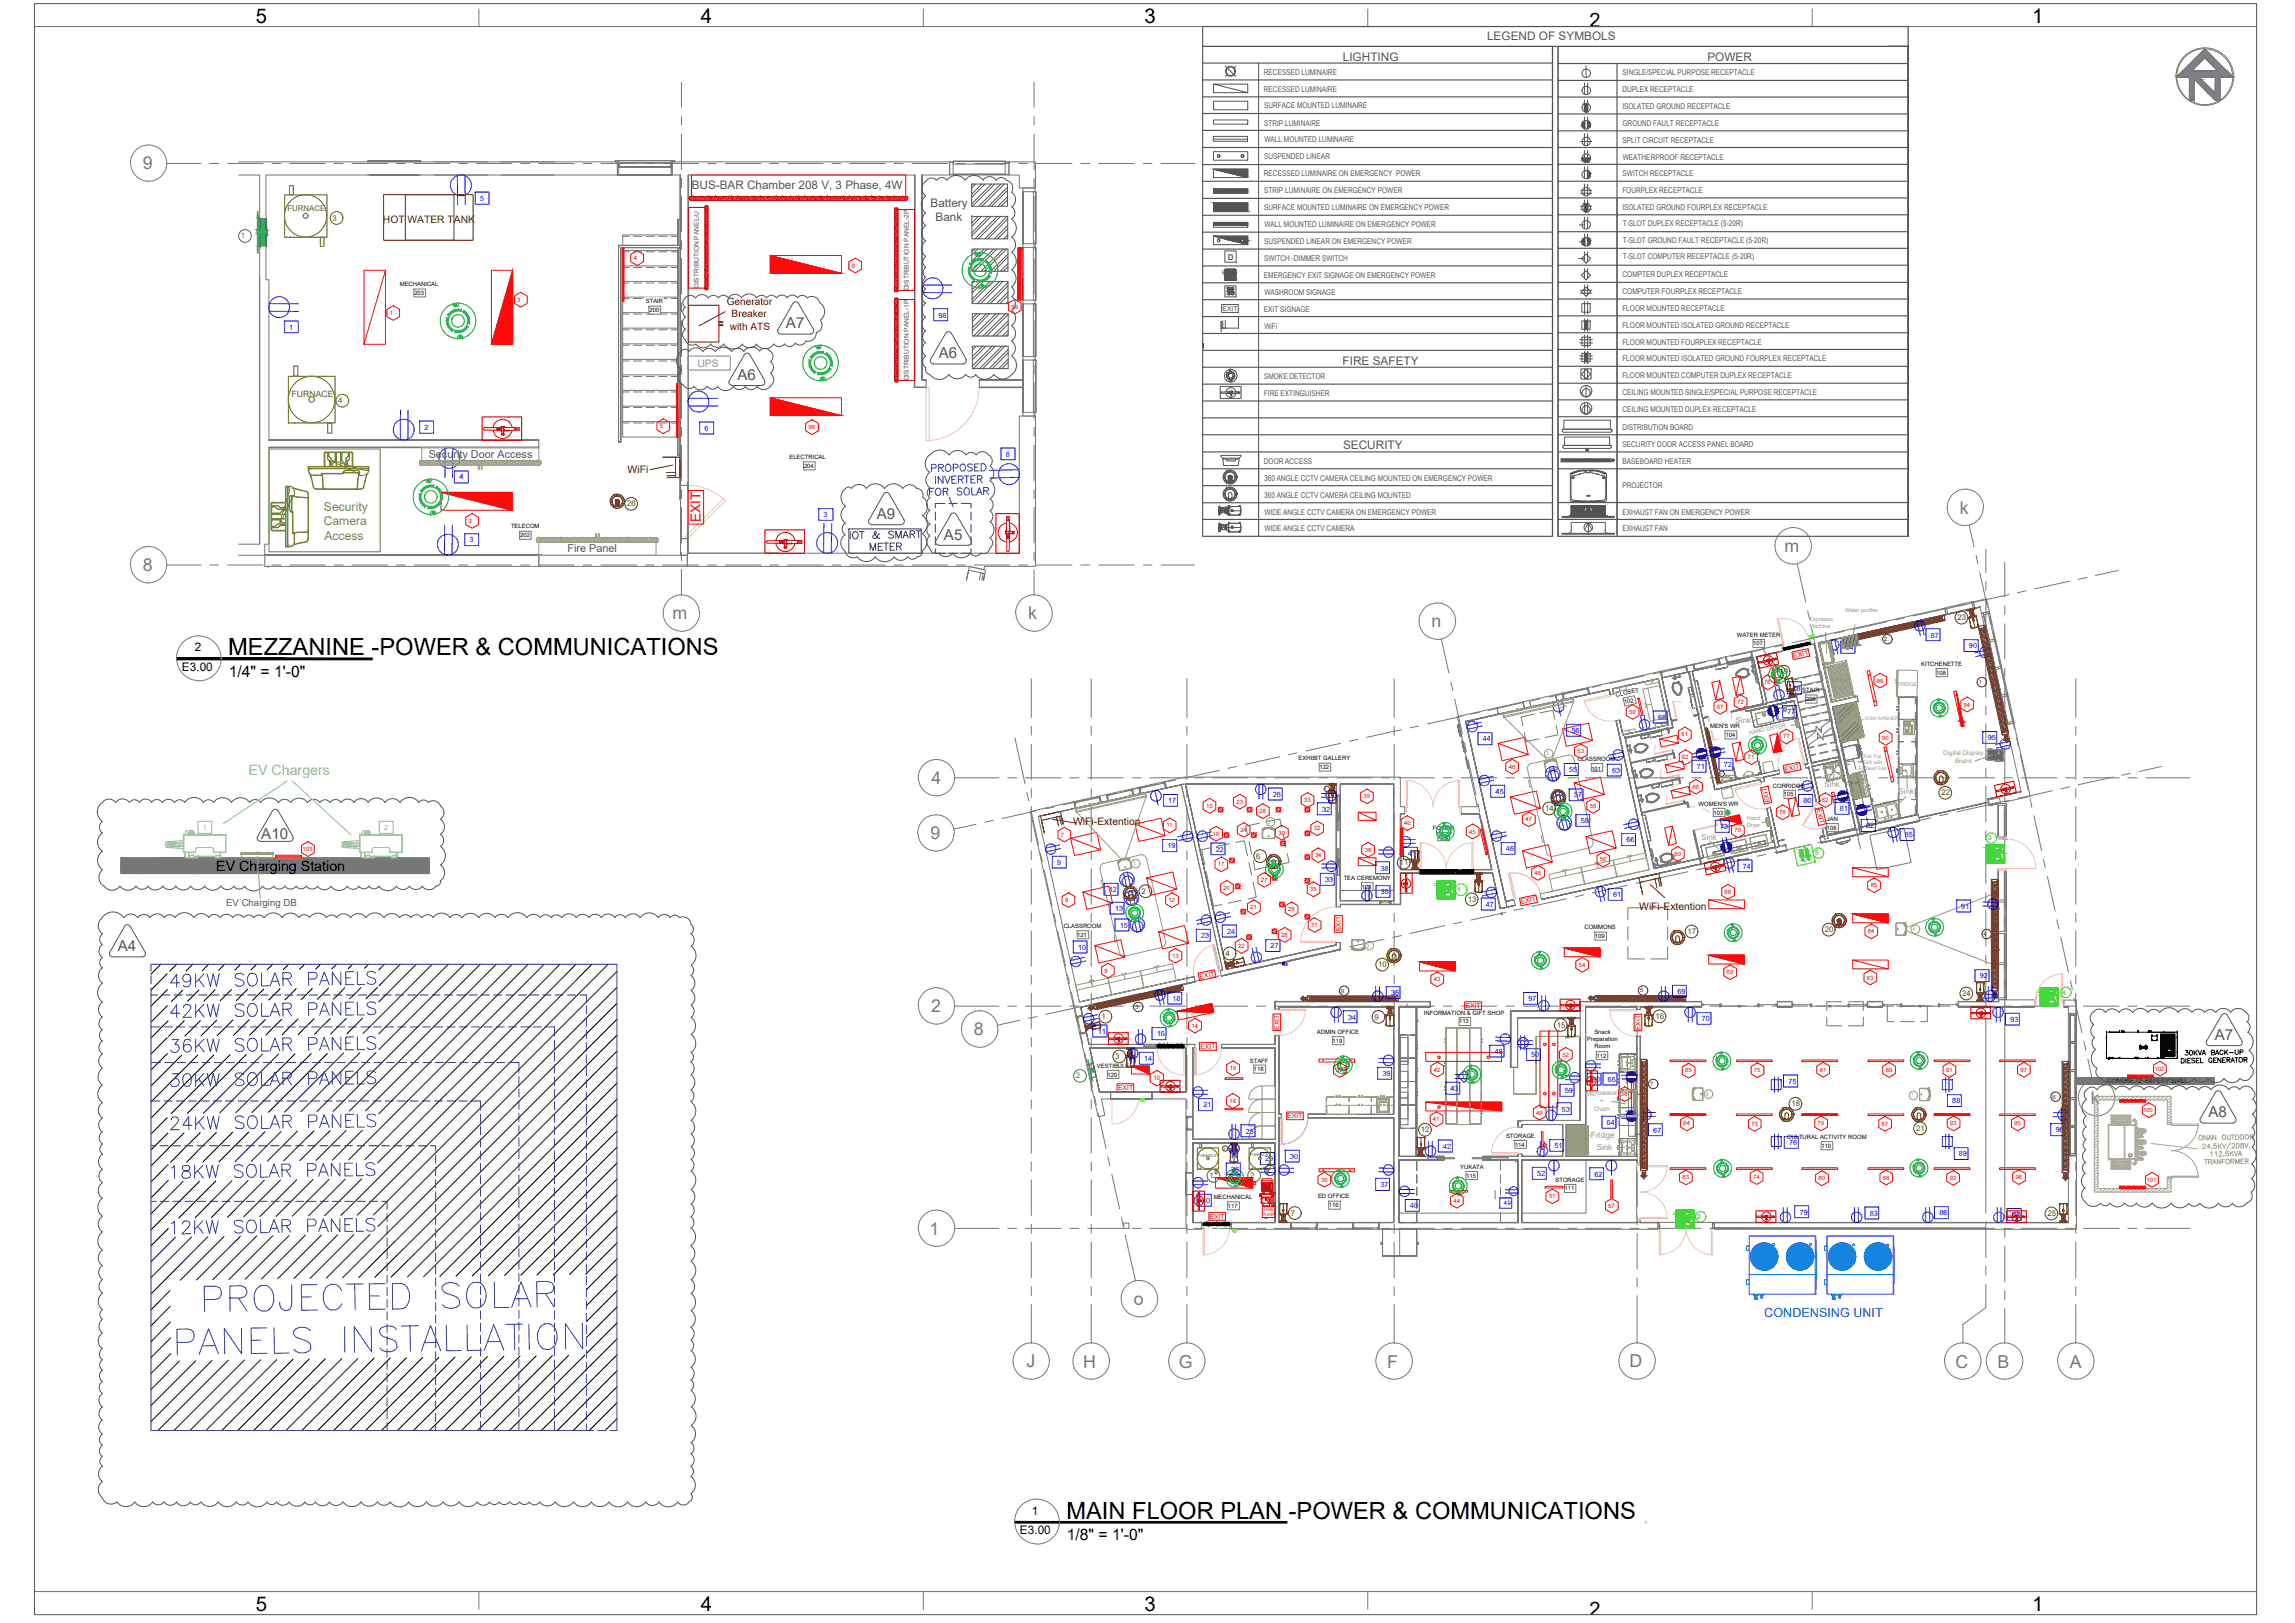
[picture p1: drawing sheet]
<svg xmlns="http://www.w3.org/2000/svg" width="420mm" height="297mm" viewBox="0 0 420 297" stroke-linecap="round" stroke-linejoin="round" font-family="sans-serif">
<defs><g id="words">
<g font-size="6.2" fill="#2c31a6">
<text x="30.3" y="187.3">42KW SOLAR PANELS</text>
<text x="30.3" y="193.7">36KW SOLAR PANELS</text>
<text x="30.3" y="200">30KW SOLAR PANELS</text>
<text x="30.3" y="217">18KW SOLAR PANELS</text>
</g>
<g font-size="4.3">
<text x="41.8" y="120">MEZZANINE -POWER &amp; COMMUNICATIONS</text>
<text x="195.2" y="278">MAIN FLOOR PLAN -POWER &amp; COMMUNICATIONS</text>
</g>
<g font-size="3.7">
<text x="46.8" y="4.1">5</text>
<text x="128.3" y="4.2">4</text>
<text x="209.5" y="4.2">3</text>
<text x="372.1" y="4.2">1</text>
<text x="46.8" y="294.8">5</text>
<text x="128.3" y="294.8">4</text>
<text x="209.5" y="294.8">3</text>
<text x="372.1" y="294.8">1</text>
</g>
<g font-size="3.6">
<text x="291" y="5">2</text>
<text x="291" y="295.7">2</text>
</g>
<g font-size="3.3" fill="#777">
<text x="26.2" y="31">9</text>
<text x="358.8" y="94.1">k</text>
<text x="326.7" y="101">m</text>
<text x="26.2" y="104.5">8</text>
<text x="123.1" y="113.4">m</text>
<text x="188.3" y="113.4">k</text>
<text x="262" y="114.8">n</text>
<text x="170.5" y="143.5">4</text>
<text x="170.3" y="153.6">9</text>
<text x="170.5" y="185.3">2</text>
<text x="178.3" y="189.5">8</text>
<text x="382.8" y="202">k</text>
<text x="170.2" y="226">1</text>
<text x="207.6" y="238.8">o</text>
<text x="187.9" y="250.3">J</text>
<text x="198.3" y="250.3">H</text>
<text x="215.8" y="250.3">G</text>
<text x="254" y="250.3">F</text>
<text x="298.3" y="250.3">D</text>
<text x="358" y="250.3">C</text>
<text x="365.7" y="250.3">B</text>
<text x="378.9" y="250.3">A</text>
</g>
<g font-size="2.9">
<text x="41.9" y="123.9">1/4&quot; = 1'-0&quot;</text>
<text x="195.3" y="281.8">1/8&quot; = 1'-0&quot;</text>
</g>
<g font-size="2.8" fill="#545454">
<text x="143.9" y="60.1">A7</text>
<text x="171.9" y="65.6">A6</text>
<text x="135" y="69.5">A6</text>
<text x="160.5" y="95">A9</text>
<text x="172.8" y="98.7">A5</text>
<text x="47.8" y="153.5">A10</text>
<text x="21.5" y="174.1">A4</text>
<text x="405.5" y="190.4">A7</text>
<text x="404.3" y="204.5">A8</text>
</g>
<text font-size="2.6" fill="#91d48c" x="45.5" y="141.8">EV Chargers</text>
<text font-size="2.6" x="39.6" y="159.4">EV Charging Station</text>
<text font-size="2.5" fill="#f00" x="128.3" y="95.6" transform="rotate(-90 128.3 95.6)">EXIT</text>
<text font-size="2.3" fill="#007fff" x="323" y="241">CONDENSING UNIT</text>
<g font-size="2.2" fill="#545454">
<text x="245.8" y="11.1">LIGHTING</text>
<text x="272.2" y="7.4">LEGEND OF SYMBOLS</text>
<text x="312.6" y="11.2">POWER</text>
<text x="170.3" y="37.9">Battery</text>
<text x="171.3" y="40.4">Bank</text>
<text x="245.8" y="66.7">FIRE SAFETY</text>
<text x="245.9" y="82.2">SECURITY</text>
</g>
<g font-size="2.2" fill="#71a330">
<text x="59.3" y="93.5">Security</text>
<text x="59.3" y="96.1">Camera</text>
<text x="59.4" y="98.8">Access</text>
</g>
<g font-size="2.2">
<text x="35.7" y="119.2">2</text>
<text x="33.3" y="122.8">E3.00</text>
<text x="186.7" y="280.8">E3.00</text>
<text x="188.9" y="277.2">1</text>
</g>
<text font-size="2.1" fill="#545454" x="126.7" y="34.7">BUS-BAR Chamber 208 V, 3 Phase, 4W</text>
<g font-size="2" fill="#545454">
<text x="78.5" y="83.8">Security Door Access</text>
<text x="103.9" y="101.1">Fire Panel</text>
</g>
<text font-size="1.9" fill="#721c00" x="70.1" y="40.8">HOT WATER TANK</text>
<text font-size="1.9" fill="#b85ca1" x="127.7" y="67.2">UPS</text>
<g font-size="1.9" fill="#720000">
<text x="114.9" y="86.6">WiFi</text>
<text x="196.5" y="151">WiFi-Extention</text>
<text x="300.1" y="166.5">WiFi-Extention</text>
</g>
<g font-size="1.8" fill="#720000">
<text x="133.1" y="55.9">Generator</text>
<text x="133.9" y="58.1">Breaker</text>
<text x="133.6" y="60.3">with ATS</text>
</g>
<text font-size="1.8" fill="#545454" x="41.4" y="165.8">EV Charging DB</text>
<text font-size="1.6" fill="#727200" x="53.4" y="72.6">FURNACE</text>
<text font-size="1.6" fill="#9a9c7f" x="291.3" y="208.4">Fridge</text>
<g font-size="1.5" fill="#545454">
<text x="231.4" y="13.7">RECESSED LUMINAIRE</text>
<text x="231.4" y="16.8">RECESSED LUMINAIRE</text>
<text x="297" y="16.9">DUPLEX RECEPTACLE</text>
<text x="297.1" y="13.8">SINGLE/SPECIAL PURPOSE RECEPTACLE</text>
<text x="231.4" y="19.8">SURFACE MOUNTED LUMINAIRE</text>
<text x="231.4" y="23">STRIP LUMINAIRE</text>
<text x="297" y="20">ISOLATED GROUND RECEPTACLE</text>
<text x="297.1" y="23">GROUND FAULT RECEPTACLE</text>
<text x="231.4" y="29.2">SUSPENDED LINEAR</text>
<text x="231.5" y="26.1">WALL MOUNTED LUMINAIRE</text>
<text x="297.1" y="26.1">SPLIT CIRCUIT RECEPTACLE</text>
<text x="297.1" y="29.2">WEATHERPROOF RECEPTACLE</text>
<text x="231.4" y="32.2">RECESSED LUMINAIRE ON EMERGENCY POWER</text>
<text x="231.4" y="35.3">STRIP LUMINAIRE ON EMERGENCY POWER</text>
<text x="297" y="35.3">FOURPLEX RECEPTACLE</text>
<text x="297.1" y="32.2">SWITCH RECEPTACLE</text>
<text x="231.4" y="38.4">SURFACE MOUNTED LUMINAIRE ON EMERGENCY POWER</text>
<text x="231.5" y="41.5">WALL MOUNTED LUMINAIRE ON EMERGENCY POWER</text>
<text x="297" y="38.4">ISOLATED GROUND FOURPLEX RECEPTACLE</text>
<text x="297.1" y="41.3">T-SLOT DUPLEX RECEPTACLE (5-20R)</text>
<text x="224.8" y="47.5">D</text>
<text x="231.4" y="47.7">SWITCH -DIMMER SWITCH</text>
<text x="231.4" y="44.6">SUSPENDED LINEAR ON EMERGENCY POWER</text>
<text x="297.1" y="44.4">T-SLOT GROUND FAULT RECEPTACLE (5-20R)</text>
<text x="297.1" y="47.5">T-SLOT COMPUTER RECEPTACLE (5-20R)</text>
<text x="231.4" y="50.9">EMERGENCY EXIT SIGNAGE ON EMERGENCY POWER</text>
<text x="231.5" y="53.9">WASHROOM SIGNAGE</text>
<text x="297.1" y="50.8">COMPTER DUPLEX RECEPTACLE</text>
<text x="297.1" y="53.8">COMPUTER FOURPLEX RECEPTACLE</text>
<text x="231.4" y="57.1">EXIT SIGNAGE</text>
<text x="297" y="56.9">FLOOR MOUNTED RECEPTACLE</text>
<text x="297" y="60">FLOOR MOUNTED ISOLATED GROUND RECEPTACLE</text>
<text x="231.5" y="60.1">WiFi</text>
<text x="297" y="63.1">FLOOR MOUNTED FOURPLEX RECEPTACLE</text>
<text x="231.4" y="69.4">SMOKE DETECTOR</text>
<text x="297" y="66.2">FLOOR MOUNTED ISOLATED GROUND FOURPLEX RECEPTACLE</text>
<text x="297" y="69.2">FLOOR MOUNTED COMPUTER DUPLEX RECEPTACLE</text>
<text x="231.4" y="72.5">FIRE EXTINGUISHER</text>
<text x="297.1" y="72.3">CEILING MOUNTED SINGLE/SPECIAL PURPOSE RECEPTACLE</text>
<text x="297.1" y="75.4">CEILING MOUNTED DUPLEX RECEPTACLE</text>
<text x="297" y="78.7">DISTRIBUTION BOARD</text>
<text x="297.1" y="81.8">SECURITY DOOR ACCESS PANEL BOARD</text>
<text x="231.4" y="84.9">DOOR ACCESS</text>
<text x="231.4" y="88">360 ANGLE CCTV CAMERA CEILING MOUNTED ON EMERGENCY POWER</text>
<text x="297" y="84.9">BASEBOARD HEATER</text>
<text x="297" y="89.3">PROJECTOR</text>
<text x="231.4" y="91.1">360 ANGLE CCTV CAMERA CEILING MOUNTED</text>
<text x="231.5" y="94.2">WIDE ANGLE CCTV CAMERA ON EMERGENCY POWER</text>
<text x="297" y="94.2">EXHAUST FAN ON EMERGENCY POWER</text>
<text x="231.5" y="97.3">WIDE ANGLE CCTV CAMERA</text>
<text x="297" y="97.3">EXHAUST FAN</text>
</g>
<g font-size="1.5" fill="#9a9c7f">
<text x="317.8" y="132.4">Sink</text>
<text x="334" y="144.1">Sink</text>
<text x="347.6" y="145.4">Sink</text>
<text x="311.5" y="153.8">Sink</text>
<text x="292.3" y="210.5" transform="rotate(1 292.3 210.5)">Sink</text>
</g>
<g font-size="1.4" fill="#727200">
<text x="52.6" y="38.6">FURNACE</text>
<text x="60.9" y="40.4">3</text>
<text x="61.9" y="73.8">4</text>
<text x="221.4" y="215.7">1</text>
<text x="228.9" y="215.6">2</text>
</g>
<g font-size="1.4" fill="#388956">
<text x="44.1" y="43.6">1</text>
<text x="197" y="197.3">2</text>
</g>
<g font-size="1.4" fill="#723900">
<text x="114.8" y="92.7">26</text>
<text x="358.4" y="113.5">23</text>
<text x="325.8" y="123.4">19</text>
<text x="282.9" y="148.4">14</text>
<text x="355.4" y="145.6">22</text>
<text x="230" y="157.1">6</text>
<text x="256.2" y="158.4">11</text>
<text x="209" y="163.6">2</text>
<text x="268.7" y="165">13</text>
<text x="308.9" y="171">17</text>
<text x="334.1" y="170.6">20</text>
<text x="224.4" y="174.9">4</text>
<text x="252.3" y="177">10</text>
<text x="359.2" y="182.3">24</text>
<text x="201.7" y="186.5">1</text>
<text x="251.6" y="186.6">9</text>
<text x="285" y="188.1">15</text>
<text x="303.1" y="186.5">16</text>
<text x="204.2" y="193.8">3</text>
<text x="328" y="202.5">18</text>
<text x="260.1" y="207.2">12</text>
<text x="350.8" y="207">21</text>
<text x="236.3" y="222.5">7</text>
<text x="374.8" y="222.5">25</text>
</g>
<text font-size="1.4" fill="#fafafa" x="221.6" y="226.2">3</text>
<g font-size="1.3" fill="#00f">
<text x="87.9" y="36.8">5</text>
<text x="171.8" y="58.1">98</text>
<text x="53" y="60.3">1</text>
<text x="77.7" y="78.7">2</text>
<text x="129" y="78.9">6</text>
<text x="184.1" y="83.6">8</text>
<text x="84.1" y="87.7">4</text>
<text x="150.8" y="94.6">3</text>
<text x="85.9" y="99.3">3</text>
<text x="337.9" y="119">84</text>
<text x="353.5" y="116.7">87</text>
<text x="360.5" y="118.6">90</text>
<text x="303.6" y="131.7">68</text>
<text x="327.2" y="130.8">77</text>
<text x="328.1" y="126.4">78</text>
<text x="271.5" y="135.7">44</text>
<text x="287.7" y="134.1">56</text>
<text x="363.9" y="135.5">95</text>
<text x="287.3" y="141.3">55</text>
<text x="295.1" y="141.5">63</text>
<text x="310.6" y="140.7">71</text>
<text x="315.6" y="140.4">72</text>
<text x="213.9" y="147">17</text>
<text x="233" y="145.8">28</text>
<text x="242.1" y="148.5">32</text>
<text x="273.8" y="145.3">45</text>
<text x="288.2" y="146">57</text>
<text x="330.2" y="147">80</text>
<text x="336.8" y="148.4">81</text>
<text x="213.7" y="155.3">19</text>
<text x="222.6" y="155.9">22</text>
<text x="275.7" y="155.8">46</text>
<text x="289.4" y="150.7">58</text>
<text x="297.8" y="154.2">66</text>
<text x="314.9" y="151.8">73</text>
<text x="341.6" y="151.6">82</text>
<text x="348.7" y="153.2">85</text>
<text x="193.5" y="158.3">9</text>
<text x="242.6" y="161.4">33</text>
<text x="252.7" y="159.3">38</text>
<text x="257.8" y="156.7">41</text>
<text x="319.1" y="159">74</text>
<text x="203" y="163.3">12</text>
<text x="204.1" y="166.7">13</text>
<text x="252.8" y="163.6">35</text>
<text x="272" y="166">47</text>
<text x="295.3" y="164.2">61</text>
<text x="359.1" y="166.3">91</text>
<text x="197.4" y="173.8">10</text>
<text x="205" y="169.8">15</text>
<text x="219.9" y="171.7">23</text>
<text x="224.7" y="170.9">24</text>
<text x="232.6" y="173.6">27</text>
<text x="362.5" y="179.1">92</text>
<text x="214.7" y="183.2">18</text>
<text x="254.7" y="182.2">36</text>
<text x="279.8" y="183.2">97</text>
<text x="307.1" y="181.9">69</text>
<text x="201" y="189.2">11</text>
<text x="211.8" y="189.7">16</text>
<text x="246.8" y="186.6">34</text>
<text x="311.6" y="186.9">70</text>
<text x="368" y="187">93</text>
<text x="209.5" y="194.2">14</text>
<text x="253.1" y="196.9">39</text>
<text x="273.6" y="192.9">48</text>
<text x="280.3" y="193.5">50</text>
<text x="291.5" y="198">60</text>
<text x="294.3" y="198">65</text>
<text x="220.3" y="202.7">21</text>
<text x="265.6" y="199.7">43</text>
<text x="286" y="203.4">53</text>
<text x="286.5" y="200.1">59</text>
<text x="327.4" y="198.4">75</text>
<text x="357.4" y="202">88</text>
<text x="228.1" y="207.5">25</text>
<text x="294.2" y="205.9">64</text>
<text x="302.7" y="207.3">67</text>
<text x="327.5" y="209.6">76</text>
<text x="376.3" y="207.2">96</text>
<text x="225.4" y="214.4">26</text>
<text x="231.6" y="212.5">29</text>
<text x="236.2" y="212.1">30</text>
<text x="264.2" y="210.3">42</text>
<text x="281.4" y="215.3">52</text>
<text x="284.6" y="210.1">51</text>
<text x="291.9" y="215.3">62</text>
<text x="358.6" y="211.6">89</text>
<text x="220" y="220.2">20</text>
<text x="252.7" y="217.3">37</text>
<text x="258.1" y="221.1">40</text>
<text x="329.5" y="222.3">79</text>
<text x="342.3" y="222.5">83</text>
<text x="355" y="222.4">86</text>
<text x="368.3" y="222.7">94</text>
</g>
<text font-size="1.3" fill="#545454" x="223.8" y="56.9">EXIT</text>
<g font-size="1.3" fill="#f00">
<text x="328.4" y="120.4" transform="rotate(-12 328.4 120.4)">EXIT</text>
<text x="326.8" y="141.2" transform="rotate(-12 326.8 141.2)">EXIT</text>
<text x="324.1" y="146.8" transform="rotate(-103 324.1 146.8)">EXIT</text>
<text x="332.6" y="148.2" transform="rotate(77 332.6 148.2)">EXIT</text>
<text x="278.6" y="165.5" transform="rotate(-11 278.6 165.5)">EXIT</text>
<text x="245.4" y="170.5" transform="rotate(-90 245.4 170.5)">EXIT</text>
<text x="219.7" y="179.2" transform="rotate(-11 219.7 179.2)">EXIT</text>
<text x="268.3" y="184.4">EXIT</text>
<text x="219.8" y="191.9" transform="rotate(-1 219.8 191.9)">EXIT</text>
<text x="234.2" y="188.5" transform="rotate(-90 234.2 188.5)">EXIT</text>
<text x="300.3" y="188.5" transform="rotate(-90 300.3 188.5)">EXIT</text>
<text x="204.7" y="199.5">EXIT</text>
<text x="235.7" y="204.6">EXIT</text>
<text x="221.4" y="223" transform="rotate(-1 221.4 223)">EXIT</text>
</g>
<g font-size="1.3" fill="#91d48c">
<text x="37.1" y="151.9">1</text>
<text x="70.3" y="151.9">2</text>
</g>
<text font-size="1.3" fill="#37dd00" x="266.8" y="163.3">1</text>
<g font-size="1.2" fill="#545454">
<text x="127.9" y="52.7" transform="rotate(-90 127.9 52.7)">DISTRIBUTION PANEL-U</text>
<text x="166.4" y="53.2" transform="rotate(-90 166.4 53.2)">DISTRIBUTION PANEL-2P</text>
<text x="166.4" y="69.6" transform="rotate(-90 166.4 69.6)">DISTRIBUTION PANEL-1P</text>
</g>
<g font-size="1.2" fill="#9a9c7f">
<text x="355.8" y="138.2">Digital Display</text>
<text x="357.9" y="139.6">Board</text>
<text x="290.4" y="200.5" transform="rotate(-1 290.4 200.5)">Microwave</text>
<text x="291.8" y="203.4" transform="rotate(-1 291.8 203.4)">Oven</text>
<text x="292.9" y="201.9">+</text>
</g>
<g font-size="1.2" fill="#37dd00">
<text x="364" y="153.8">3</text>
<text x="332.3" y="156.5">5</text>
<text x="377.6" y="182">4</text>
<text x="310.7" y="223.1">2</text>
</g>
<text font-size="1.2" x="385.8" y="198.3">CONCRETE SAFETY WALL</text>
<g font-size="1.1" fill="#f00">
<text x="116" y="47.6">4</text>
<text x="156" y="49">6</text>
<text x="71.4" y="57.6">1</text>
<text x="94.7" y="55.2">3</text>
<text x="185.2" y="56.5">99</text>
<text x="120.8" y="78.4">5</text>
<text x="148" y="78.5">98</text>
<text x="85.8" y="95.7">2</text>
<text x="323" y="125.2">76</text>
<text x="343.6" y="124.9">86</text>
<text x="298.3" y="130.7">59</text>
<text x="314.3" y="129.7">67</text>
<text x="318.1" y="128.8">72</text>
<text x="359.5" y="129.3">94</text>
<text x="288.8" y="137.9">53</text>
<text x="307.8" y="134.8">61</text>
<text x="326.4" y="135.2">77</text>
<text x="344.6" y="135.4">90</text>
<text x="276.2" y="140.7">46</text>
<text x="307.9" y="138.9">62</text>
<text x="320" y="139">71</text>
<text x="220.8" y="147.9">15</text>
<text x="226.4" y="147.1">23</text>
<text x="230.6" y="148.8">28</text>
<text x="238.8" y="146.8">33</text>
<text x="249.6" y="146.1">39</text>
<text x="291" y="147.9">55</text>
<text x="309.8" y="144.3">66</text>
<text x="325.7" y="149">78</text>
<text x="333.5" y="146.8">82</text>
<text x="55.4" y="155.8">103</text>
<text x="194.2" y="153.1">7</text>
<text x="213.5" y="151.4">11</text>
<text x="222" y="153">16</text>
<text x="227.1" y="152.3">24</text>
<text x="234.1" y="152.8">30</text>
<text x="240.5" y="152">32</text>
<text x="249.9" y="155.9">38</text>
<text x="257" y="151">40</text>
<text x="269" y="152.6">45</text>
<text x="279.3" y="150.3">47</text>
<text x="317.5" y="152.3">70</text>
<text x="223" y="158.5">17</text>
<text x="230.8" y="161.4">27</text>
<text x="240.7" y="156.9">34</text>
<text x="280.9" y="160.1">48</text>
<text x="292.9" y="157.6">56</text>
<text x="306.6" y="156.7">60</text>
<text x="195" y="165.1">8</text>
<text x="214" y="165.1">12</text>
<text x="223.9" y="162.9">20</text>
<text x="228.9" y="166.4">21</text>
<text x="235.8" y="166.8">29</text>
<text x="239.8" y="163.1">35</text>
<text x="315.7" y="163.6">68</text>
<text x="342.5" y="162.4">85</text>
<text x="226.7" y="173.5">22</text>
<text x="234.6" y="171.5">26</text>
<text x="240.1" y="169.7">31</text>
<text x="342" y="170.8">84</text>
<text x="202.2" y="178">9</text>
<text x="214.6" y="175.3">13</text>
<text x="262.5" y="179.6">43</text>
<text x="289.1" y="176.9">54</text>
<text x="316.1" y="178.3">69</text>
<text x="341.8" y="179.3">83</text>
<text x="218.1" y="188.1">14</text>
<text x="211.2" y="197.7">10</text>
<text x="225.1" y="195.9">19</text>
<text x="244.6" y="196.2">37</text>
<text x="262.5" y="196.1">42</text>
<text x="286" y="193.4">52</text>
<text x="308.5" y="196.3">65</text>
<text x="321.1" y="196.2">75</text>
<text x="333.2" y="196.2">81</text>
<text x="345.2" y="196.2">89</text>
<text x="356.3" y="196.2">91</text>
<text x="369.9" y="196.2">97</text>
<text x="394.4" y="195.9">102</text>
<text x="225.1" y="201.9">18</text>
<text x="281.2" y="204">49</text>
<text x="296.8" y="200.6">58</text>
<text x="392.3" y="203.6">100</text>
<text x="262.3" y="205.2">41</text>
<text x="308.2" y="206">64</text>
<text x="320.6" y="206">73</text>
<text x="332.7" y="206">79</text>
<text x="344.5" y="206">87</text>
<text x="357" y="206">93</text>
<text x="368.8" y="206">95</text>
<text x="308" y="215.8">63</text>
<text x="321" y="215.8">74</text>
<text x="333" y="216">80</text>
<text x="344.7" y="215.9">88</text>
<text x="357" y="215.9">92</text>
<text x="369" y="215.8">96</text>
<text x="241.9" y="216.3">36</text>
<text x="266.1" y="220.1">44</text>
<text x="283.6" y="219.3">51</text>
<text x="294.4" y="221.1">57</text>
<text x="393" y="216.3">101</text>
</g>
<g font-size="1.1">
<text x="73.2" y="52.4">MECHANICAL</text>
<text x="75.9" y="54">203</text>
<text x="118.2" y="55.5">STAIR</text>
<text x="118.9" y="57.1">200</text>
<text x="144.5" y="84">ELECTRICAL</text>
<text x="147.2" y="85.6">204</text>
<text x="93.6" y="96.7">TELECOM</text>
<text x="95.2" y="98.3">202</text>
<text x="318" y="116.5">WATER METER</text>
<text x="321" y="118.1">107</text>
<text x="351.7" y="121.9">KITCHENETTE</text>
<text x="354.5" y="123.5">108</text>
<text x="295.9" y="127.5" transform="rotate(-12 295.9 127.5)">CLOSET</text>
<text x="297.4" y="128.8" transform="rotate(-12 297.4 128.8)">102</text>
<text x="329.9" y="126.7">STAIR</text>
<text x="330.6" y="128.3">200</text>
<text x="313.1" y="133.3">MEN'S WR</text>
<text x="315.9" y="134.9">104</text>
<text x="237.7" y="139.2">EXHIBIT GALLERY</text>
<text x="241.6" y="140.8">122</text>
<text x="288.8" y="139.2">CLASSROOM</text>
<text x="291.3" y="141">101</text>
<text x="311" y="147.4">WOMEN'S WR</text>
<text x="313.7" y="149.1">103</text>
<text x="324.6" y="144.1">CORRIDOR</text>
<text x="326.6" y="145.7">105</text>
<text x="262.3" y="151.9">FOYER</text>
<text x="263.3" y="153.5">100</text>
<text x="334.5" y="150.2">JAN</text>
<text x="334.5" y="151.9">106</text>
<text x="246" y="161">TEA CEREMONY</text>
<text x="249.3" y="162.6">123</text>
<text x="194.7" y="169.8">CLASSROOM</text>
<text x="197.2" y="171.4">121</text>
<text x="290.1" y="170.1">COMMONS</text>
<text x="292" y="171.7">109</text>
<text x="260.7" y="185.7">INFORMATION &amp; GIFT SHOP</text>
<text x="241.1" y="189.2">ADMIN OFFICE</text>
<text x="244" y="190.9">119</text>
<text x="267.1" y="187.3">113</text>
<text x="290.6" y="190.5">Preparation</text>
<text x="291.9" y="189.2">Snack</text>
<text x="291.9" y="191.8">Room</text>
<text x="200.8" y="195.4">VESTIBULE</text>
<text x="202.8" y="197">120</text>
<text x="228.8" y="194.5">STAFF</text>
<text x="229.6" y="196.1">118</text>
<text x="292.3" y="193.6">112</text>
<text x="275.7" y="208.2">STORAGE</text>
<text x="277.4" y="209.8">114</text>
<text x="327.2" y="208.4">CULTURAL ACTIVITY ROOM</text>
<text x="267.3" y="213.9">YUKATA</text>
<text x="268.4" y="215.5">115</text>
<text x="333.5" y="210">110</text>
<text x="222.2" y="219.4">MECHANICAL</text>
<text x="224.8" y="221.1">117</text>
<text x="241.3" y="219.3">ED OFFICE</text>
<text x="243.3" y="221">116</text>
<text x="284.8" y="216.3">STORAGE</text>
<text x="286.4" y="217.9">111</text>
</g>
<g font-size="1.1" fill="#581317">
<text x="345" y="117.3">2</text>
<text x="362.2" y="125.2">1</text>
<text x="363.1" y="171.3">4</text>
<text x="207.9" y="184.6">3</text>
<text x="245.5" y="181.7">9</text>
<text x="300.3" y="181.6">5</text>
<text x="302.1" y="198.7">7</text>
<text x="375.8" y="201.1">6</text>
</g>
<text font-size="1.1" fill="#00f" x="275.3" y="220.6">49</text>
<g font-size="1" fill="#9a9c7f">
<text x="331.3" y="113.7">Espresso</text>
<text x="337.8" y="112">Water purifier</text>
<text x="331.3" y="115">Machine</text>
<text x="320.3" y="134.5" transform="rotate(-12 320.3 134.5)">HAND DRYER</text>
<text x="283" y="138.2">3</text>
<text x="232.1" y="150.7">5</text>
<text x="319.8" y="150.1">Hand</text>
<text x="319.8" y="151.3">Dryer</text>
<text x="207.4" y="158.4">1</text>
<text x="250.2" y="173.4">2</text>
<text x="350.2" y="170.4">4</text>
<text x="312.3" y="200.6">6</text>
<text x="349.8" y="200.8">7</text>
</g>
<g font-size=".9" fill="#9a9c7f">
<text x="347.4" y="125.6" transform="rotate(-2 347.4 125.6)">FRIDGE</text>
<text x="341.4" y="131.8">DISH WASHER</text>
<text x="340.3" y="140.9">Exhaust Fan</text>
<text x="341.1" y="139.8">Grill with</text>
<text x="341.2" y="138.7">Flat Top</text>
</g>
<g font-size=".9" fill="#dd0037">
<text x="231.3" y="221.6">FIRE</text>
<text x="231.1" y="222.6">PUMP</text>
</g>
<g font-size=".7" fill="#727200">
<text x="219.4" y="211.7">FURNACE</text>
<text x="228.9" y="211.7">FURNACE</text>
</g>
<text font-size=".6" fill="#581317" x="314.9" y="141.8">8</text>
<g font-size=".6" fill="#723900">
<text x="242.6" y="144.6">8</text>
<text x="224" y="210.4">5</text>
</g>
<text font-size=".2" fill="#00f" x="235.3" y="176.5">31</text>
<g font-size=".2" fill="#f00">
<text x="282.7" y="209.7">50</text>
<text x="229.5" y="216.6">25</text>
</g>
<g font-size=".2" fill="#007fff">
<text x="324.6" y="227.9">1</text>
<text x="331.3" y="227.9">2</text>
<text x="339.2" y="227.9">3</text>
<text x="345.5" y="228">4</text>
</g>
</g></defs>
<!-- layer: PDF_Solid Fills -->
<g fill="#7f7f7f" stroke="#7f7f7f" stroke-width=".18">
<path d="M406 12.9h1.6z"/>
<path d="M398.6 14h.1z"/>
<path d="M398.6 14h10.1z"/>
<path d="M403.6 9l1.7 1.6zM403.6 9l1.7 1.6h-3.3z"/>
<path d="M403.6 10.6l4 2.3-2.3-2.3zM403.6 10.6l4 2.3h-1.7z"/>
<path d="M402 10.6l-.7 2.3 2.3-2.3zM402 10.6l-.7 2.3h-1.6z"/>
<path d="M405.9 12.9h1.7zM405.9 12.9h1.7zM406 12.9h1.6z"/>
<path d="M399.7 12.9h1.6zM399.6 12.9h1.6z"/>
<path d="M406.1 12.9l1.6 .1zM406.1 12.9l1.6 .1z"/>
<path d="M399.6 12.9h1.6zM399.6 12.9l1.6 .1z"/>
<path d="M406.1 13h1.6zM406.1 13h1.6z"/>
<path d="M399.6 13h1.5zM399.6 13h1.6z"/>
<path d="M406.2 13h1.5zM406.2 13h1.5z"/>
<path d="M399.6 13h1.5zM399.6 13h1.5z"/>
<path d="M406.2 13h1.6zM406.2 13h1.6z"/>
<path d="M399.5 13h1.5zM399.5 13h1.6z"/>
<path d="M406.3 13l1.5 .1zM406.3 13l1.5 .1z"/>
<path d="M399.5 13h1.5zM399.5 13l1.4 .1z"/>
<path d="M406.4 13.1h1.4zM406.4 13.1h1.4z"/>
<path d="M399.5 13.1h1.4zM399.5 13.1h1.4z"/>
<path d="M406.4 13.1l1.4 .1zM406.4 13.1l1.4 .1z"/>
<path d="M399.5 13.1h1.4zM399.5 13.1l1.3 .1z"/>
<path d="M406.5 13.2h1.3zM406.5 13.2h1.3z"/>
<path d="M399.5 13.2h1.3zM399.4 13.2h1.3z"/>
<path d="M406.5 13.2h1.4zM406.5 13.2h1.4z"/>
<path d="M399.4 13.2h1.3zM399.4 13.2h1.3z"/>
<path d="M406.6 13.2h1.3zM406.6 13.2h1.3z"/>
<path d="M399.4 13.2h1.3zM399.4 13.2h1.2z"/>
<path d="M406.7 13.2h1.2zM406.7 13.2h1.2z"/>
<path d="M399.4 13.2h1.2zM399.4 13.2h1.2z"/>
<path d="M406.7 13.2l1.3 .1zM406.7 13.2l1.3 .1z"/>
<path d="M399.4 13.2h1.2zM399.3 13.3h1.2z"/>
<path d="M406.8 13.3h1.2zM406.8 13.3h1.2z"/>
<path d="M399.3 13.3h1.2zM399.3 13.3h1.1z"/>
<path d="M406.9 13.3h1.1zM406.9 13.3h1.1z"/>
<path d="M399.3 13.3h1.1zM399.3 13.3h1.1z"/>
<path d="M406.9 13.3h1.1zM406.9 13.3h1.1z"/>
<path d="M399.3 13.3h1.1zM399.2 13.3h1.1z"/>
<path d="M407 13.3l1.1 .1zM407 13.3l1.1 .1z"/>
<path d="M399.2 13.3h1.1zM399.2 13.3l1.1 .1z"/>
<path d="M407 13.4h1.1zM407 13.4h1.1z"/>
<path d="M399.2 13.4h1zM399.2 13.4h1.1z"/>
<path d="M407.1 13.4h1zM407.1 13.4h1z"/>
<path d="M399.2 13.4h1zM399.2 13.4h.9z"/>
<path d="M407.2 13.4h.9zM407.2 13.4h.9z"/>
<path d="M399.2 13.4h.9zM399.2 13.4h.9z"/>
<path d="M407.2 13.4h.9zM407.2 13.4h.9z"/>
<path d="M399.1 13.4h.9zM399.1 13.4h1z"/>
<path d="M407.3 13.4l.9 .1zM407.3 13.4l.9 .1z"/>
<path d="M399.1 13.4h.9zM399.1 13.4l.8 .1z"/>
<path d="M407.3 13.5h.9zM407.3 13.5h.9z"/>
<path d="M399.1 13.5h.8zM399.1 13.5h.8z"/>
<path d="M407.4 13.5h.8zM407.4 13.5h.8z"/>
<path d="M399.1 13.5h.8zM399.1 13.5h.7z"/>
<path d="M407.5 13.5h.7zM407.5 13.5h.7z"/>
<path d="M399 13.5h.8zM399 13.5h.8z"/>
<path d="M407.5 13.5l.8 .1zM407.5 13.5l.8 .1z"/>
<path d="M399 13.5h.8zM399 13.6h.7z"/>
<path d="M407.5 13.6h.8zM407.5 13.6h.8z"/>
<path d="M399 13.6h.7zM399 13.6h.6z"/>
<path d="M407.6 13.6h.7zM407.6 13.6h.7z"/>
<path d="M398.9 13.6h.7zM398.9 13.6h.7z"/>
<path d="M407.7 13.6l.6 .1zM407.7 13.6l.6 .1z"/>
<path d="M398.9 13.6h.7zM398.9 13.6l.6 .1z"/>
<path d="M407.8 13.7h.5zM407.8 13.7h.5z"/>
<path d="M398.9 13.7h.6zM398.9 13.7h.6z"/>
<path d="M407.8 13.7h.6zM407.8 13.7h.6z"/>
<path d="M398.9 13.7h.6zM398.9 13.7h.5z"/>
<path d="M407.9 13.7h.5zM407.9 13.7h.5z"/>
<path d="M398.9 13.7h.5zM398.9 13.7h.5z"/>
<path d="M407.9 13.7h.5zM407.9 13.7h.5z"/>
<path d="M398.9 13.7h.5zM398.9 13.7h.4z"/>
<path d="M408 13.7l.5 .1zM408 13.7l.5 .1z"/>
<path d="M398.8 13.7h.5zM398.8 13.7l.4 .1z"/>
<path d="M408.1 13.8h.4zM408.1 13.8h.4z"/>
<path d="M398.8 13.8h.4zM398.8 13.8h.4z"/>
<path d="M408.1 13.8h.4zM408.1 13.8h.4z"/>
<path d="M398.8 13.8h.4zM398.8 13.8h.3z"/>
<path d="M408.2 13.8h.4zM408.2 13.8h.4z"/>
<path d="M398.7 13.8h.3zM398.7 13.8h.4z"/>
<path d="M408.2 13.8l.4 .1zM408.2 13.8l.4 .1z"/>
<path d="M398.7 13.8h.3zM398.7 13.9h.3z"/>
<path d="M408.3 13.9h.3zM408.3 13.9h.3z"/>
<path d="M398.7 13.9h.3zM398.7 13.9h.2z"/>
<path d="M408.4 13.9l.2 .1zM408.4 13.9l.2 .1z"/>
<path d="M398.7 13.9h.2zM398.7 13.9l.1 .1z"/>
<path d="M408.4 14h.2zM408.4 14h.2z"/>
<path d="M398.7 14h.1zM398.6 14h.2z"/>
<path d="M408.5 14h.2zM408.5 14h.2z"/>
<path d="M398.6 14h.2zM398.6 14h.1z"/>
<path d="M408.6 14h.1zM408.6 14h.1z"/>
<path d="M398.6 14h.1zM398.6 14h.1z"/>
<path d="M408.6 14h.1zM408.6 14h.1z"/>
<path d="M401.3 12.9h4.8zM401.2 12.9h4.9z"/>
<path d="M401.2 12.9l4.9 .1zM401.2 13h4.9z"/>
<path d="M401.2 13h5zM401.1 13h5.1z"/>
<path d="M401.1 13h5.1zM401.1 13h5.1z"/>
<path d="M401.1 13h5.2zM401 13h5.3z"/>
<path d="M401 13l5.4 .1zM400.9 13.1h5.5z"/>
<path d="M400.9 13.1h5.5zM400.9 13.1h5.5z"/>
<path d="M400.9 13.1l5.6 .1zM400.8 13.2h5.7z"/>
<path d="M400.8 13.2h5.7zM400.7 13.2h5.8z"/>
<path d="M400.7 13.2h5.9zM400.7 13.2h5.9z"/>
<path d="M400.7 13.2h6zM400.6 13.2h6.1z"/>
<path d="M400.6 13.2h6.1zM400.6 13.2h6.1z"/>
<path d="M400.6 13.2l6.2 .1zM400.5 13.3h6.3z"/>
<path d="M400.5 13.3h6.4zM400.4 13.3h6.5z"/>
<path d="M400.4 13.3h6.5zM400.4 13.3h6.5z"/>
<path d="M400.4 13.3h6.6zM400.3 13.3h6.7z"/>
<path d="M400.3 13.3l6.7 .1zM400.3 13.4h6.7z"/>
<path d="M400.3 13.4h6.8zM400.2 13.4h6.9z"/>
<path d="M400.2 13.4h7zM400.1 13.4h7.1z"/>
<path d="M400.1 13.4h7.1zM400.1 13.4h7.1z"/>
<path d="M400.1 13.4h7.2zM400 13.4h7.3z"/>
<path d="M400 13.4l7.3 .1zM399.9 13.5h7.4z"/>
<path d="M399.9 13.5h7.5zM399.9 13.5h7.5z"/>
<path d="M399.9 13.5h7.6zM399.9 13.5h7.6z"/>
<path d="M399.8 13.5h7.7zM399.8 13.5h7.7z"/>
<path d="M399.8 13.5l7.7 .1zM399.7 13.6h7.8z"/>
<path d="M399.7 13.6h7.9zM399.6 13.6h8z"/>
<path d="M399.6 13.6h8.1zM399.6 13.6h8.1z"/>
<path d="M399.6 13.6l8.2 .1zM399.6 13.6l8.2 .1z"/>
<path d="M399.5 13.7h8.3zM399.5 13.7h8.3z"/>
<path d="M399.5 13.7h8.4zM399.5 13.7h8.4z"/>
<path d="M399.4 13.7h8.5zM399.4 13.7h8.5z"/>
<path d="M399.4 13.7h8.6zM399.3 13.7h8.7z"/>
<path d="M399.3 13.7l8.8 .1zM399.2 13.8h8.9z"/>
<path d="M399.2 13.8h8.9zM399.2 13.8h8.9z"/>
<path d="M399.2 13.8h9zM399.1 13.8h9.1z"/>
<path d="M399.1 13.8h9.1zM399 13.8h9.2z"/>
<path d="M399 13.8l9.3 .1zM399 13.9h9.3z"/>
<path d="M399 13.9h9.4zM398.9 13.9h9.5z"/>
<path d="M398.9 13.9l9.5 .1zM398.8 14h9.6z"/>
<path d="M398.8 14h9.7zM398.8 14h9.7z"/>
<path d="M398.8 14h9.8zM398.8 14h9.8z"/>
<path d="M398.7 14h9.9zM398.7 14h9.9z"/>
<path d="M398.7 14h10zM398.6 14h10.1z"/>
<path d="M398.6 14h10.1zM398.6 14h10.1zM398.5 14h10.2z"/>
<path d="M398.5 14l10.3 .1zM398.5 14l10.3 .1zM398.5 14.1h10.3zM398.5 14.1h10.3z"/>
<path d="M398.5 14.1h10.3zM398.5 14.1h10.3z"/>
<path d="M400.9 14.1l2.2 .4-.5-.4zM400.9 14.1l2.2 .4h-2.2z"/>
<path d="M405.6 14.1l.8 2.9v-2.9zM405.6 14.1l.8 2.9h-.9z"/>
<path d="M401.7 14.5l3.8 2.5-2.4-2.5zM401.7 14.5l3.8 2.5h-1.3z"/>
<path d="M405.5 17h.9zM405.5 17h.9z"/>
<path d="M404.2 17h1.3zM404.2 17h1.3z"/>
<path d="M404.2 17l2.2 1.4v-1.4zM404.2 17l2.2 1.4h-.8z"/>
<path d="M400.9 14.5l.8 3.9v-3.9zM400.9 14.5l.8 3.9h-.8z"/>
</g>
<!-- layer: Blocks -->
<g fill="#9a9c7f" stroke="#9a9c7f" stroke-width=".18">
<path d="M339.4 128.7h.2z"/>
<path d="M339.3 128.7h.3z"/>
<path d="M338.9 128.8h.8z"/>
<path d="M338.7 128.8h1z"/>
<path d="M338.1 129h1.6z"/>
<path d="M337.9 129h1.8z"/>
<path d="M337.2 129.2h2.6z"/>
<path d="M336.8 129.3h3z"/>
<path d="M336.6 129.3h3.2z"/>
<path d="M336.3 129.4h3.5z"/>
<path d="M336.1 129.4h3.7z"/>
<path d="M335.9 129.5h3.9z"/>
<path d="M338.6 142.7l.7-.1v.1z"/>
<path d="M338.8 143.2l.6-.2v.2z"/>
<path d="M338.7 143l.1 .2z"/>
<path d="M338.7 143h.7l-.6 .2z"/>
<path d="M338.6 143.2h.1z"/>
<path d="M338.6 143.2h.2z"/>
<path d="M338.8 143.2h.6l.1 .2z"/>
<path d="M338.6 143.4l.2 .1z"/>
<path d="M338.8 143.5h.7l.4 1.6z"/>
<path d="M338.7 143.5h.1l.4 1.8z"/>
<path d="M338.5 141.9l1.4-.3 .1 .3z"/>
<path d="M338.4 142l.1-.1z"/>
<path d="M338.6 142.6h.7l-.7 .1z"/>
<path d="M338.5 142.7h.1z"/>
<path d="M339.2 145.3l.7-.2 .5 .2z"/>
<path d="M339 145.3h.2z"/>
<path d="M340.3 143.4h.7l.4 2z"/>
<path d="M340.8 145.4l.7 .2z"/>
<path d="M339.3 145.6h1.5v.1z"/>
<path d="M339.2 145.7h.1l.1 .4z"/>
<path d="M339.6 128.6v.1zM339.4 128.7h.2zM339.3 128.7h.3z"/>
<path d="M339.3 128.7h.3zM339.3 128.7h.3zM339.1 128.7h.5z"/>
<path d="M339.1 128.7l.6 .1zM339 128.8h.7z"/>
<path d="M339 128.8h.7zM338.9 128.8h.8zM338.8 128.8h.9z"/>
<path d="M338.8 128.8h.9zM338.7 128.8h1zM338.6 128.8h1.1z"/>
<path d="M338.6 128.8l1.1 .1zM338.5 128.9h1.2z"/>
<path d="M338.5 128.9h1.2zM338.3 128.9h1.4z"/>
<path d="M338.3 128.9h1.4zM338.2 128.9h1.5z"/>
<path d="M338.2 128.9l1.5 .1zM338.1 129h1.6zM338 129h1.7z"/>
<path d="M338 129h1.7zM337.9 129h1.8zM337.8 129h1.9z"/>
<path d="M337.8 129l1.9 .1zM337.6 129.1h2.1z"/>
<path d="M337.6 129.1h2.1zM337.5 129.1h2.2z"/>
<path d="M337.5 129.1h2.2zM337.4 129.1h2.3z"/>
<path d="M337.4 129.1h2.4zM337.3 129.1h2.5z"/>
<path d="M337.3 129.1l2.5 .1zM337.2 129.2h2.6zM337.1 129.2h2.7z"/>
<path d="M337.1 129.2h2.7zM336.9 129.2h2.9z"/>
<path d="M336.9 129.2l2.9 .1zM336.8 129.3h3zM336.8 129.3h3z"/>
<path d="M336.8 129.3h3zM336.6 129.3h3.2zM336.6 129.3h3.2z"/>
<path d="M336.6 129.3l3.2 .1zM336.5 129.4h3.3z"/>
<path d="M336.5 129.4h3.3zM336.3 129.4h3.5zM336.2 129.4h3.6z"/>
<path d="M336.2 129.4h3.6zM336.1 129.4h3.7zM336 129.4h3.8z"/>
<path d="M336 129.4l3.8 .1zM335.9 129.5h3.9zM335.8 129.5h4z"/>
<path d="M335.8 129.5h4zM335.8 129.5h4z"/>
<path d="M335.8 129.5l4.1 .1zM335.8 129.5l4.1 .1z"/>
<path d="M335.8 129.6h4.1zM335.8 129.6h4.1z"/>
<path d="M335.8 129.6l4.1 .1zM335.8 129.6l4.1 .1z"/>
<path d="M335.8 129.7l4.1 .1zM335.8 129.7l4.1 .1z"/>
<path d="M335.9 129.8h4zM335.9 129.8h4z"/>
<path d="M335.9 129.8l4 .1zM335.9 129.8l4 .1z"/>
<path d="M335.9 129.9l4 .1zM335.9 129.9l4 .1z"/>
<path d="M335.9 130h4zM335.9 130h4z"/>
<path d="M335.9 130l4 .1zM335.9 130l4 .1z"/>
<path d="M335.9 130.1l4.1 .1zM335.9 130.1l4.1 .1z"/>
<path d="M336 130.2h4zM336 130.2h4z"/>
<path d="M336 130.2l4 .1zM336 130.2l4 .1z"/>
<path d="M336 130.3h4zM336 130.3h4z"/>
<path d="M336 130.3l4 .1zM336 130.3l4 .1z"/>
<path d="M336 130.4h4zM336 130.4h4z"/>
<path d="M336 130.4l4 .1zM336 130.4l4 .1zM336 130.5h4zM336 130.5h4z"/>
<path d="M336 130.5l4.1 .1zM336 130.5l4.1 .1z"/>
<path d="M336 130.6h4.1zM336 130.6h4.1z"/>
<path d="M336 130.6l4.1 .1zM336 130.6l4.1 .1z"/>
<path d="M336 130.7h4.1zM336 130.7h4.1z"/>
<path d="M336 130.7l4.1 .1zM336 130.7l4.1 .1z"/>
<path d="M336.1 130.8h4zM336.1 130.8h4z"/>
<path d="M336.1 130.8l4 .1zM336.1 130.8l4 .1z"/>
<path d="M336.1 130.9h4zM336.1 130.9h4z"/>
<path d="M336.1 130.9l4 .1zM336.1 130.9l4 .1z"/>
<path d="M336.1 131h4zM336.1 131h4z"/>
<path d="M336.1 131l4 .1zM336.1 131l4 .1z"/>
<path d="M336.2 131.1h3.9zM336.2 131.1h3.9z"/>
<path d="M336.2 131.1l4 .1zM336.2 131.1l4 .1zM336.2 131.2h4zM336.2 131.2h4z"/>
<path d="M336.2 131.2l4 .1zM336.2 131.2l4 .1z"/>
<path d="M336.2 131.3h4zM336.2 131.3h4z"/>
<path d="M336.2 131.3h4zM336.2 131.3h4z"/>
<path d="M336.2 131.3l4 .1zM336.2 131.3l4 .1z"/>
<path d="M336.2 131.4l4 .1zM336.2 131.4l4 .1z"/>
<path d="M336.3 131.5h3.9zM336.3 131.5h3.9z"/>
<path d="M336.3 131.5l4 .1zM336.3 131.5l4 .1zM336.3 131.6h4zM336.3 131.6h4z"/>
<path d="M336.3 131.6l4 .1v-.1zM336.3 131.6l4 .1h-4z"/>
<path d="M336.3 131.7h4zM336.3 131.7h4z"/>
<path d="M336.3 131.7l4 .1zM336.3 131.7l4 .1z"/>
<path d="M336.3 131.8h4zM336.3 131.8h4z"/>
<path d="M336.3 131.8l4.1 .1zM336.3 131.8l4.1 .1z"/>
<path d="M336.3 131.9h4.1zM336.3 131.9h4.1z"/>
<path d="M336.3 131.9h4.1zM336.3 131.9h4.1z"/>
<path d="M336.3 131.9l4.1 .1zM336.3 131.9l4.1 .1z"/>
<path d="M336.3 132l4.1 .1zM336.3 132l4.1 .1z"/>
<path d="M336.4 132.1h4zM336.4 132.1h4z"/>
<path d="M336.4 132.1l4 .1zM336.4 132.1l4 .1z"/>
<path d="M336.4 132.2h4zM336.4 132.2h4z"/>
<path d="M336.4 132.2h4zM336.4 132.2h4z"/>
<path d="M336.4 132.2l4 .1zM336.4 132.2l4 .1z"/>
<path d="M336.4 132.3h4zM336.4 132.3h4z"/>
<path d="M336.4 132.3l4 .1zM336.4 132.3l4 .1z"/>
<path d="M336.4 132.4h4.1zM336.4 132.4h4.1z"/>
<path d="M336.5 132.4l4 .1zM336.5 132.4l4 .1z"/>
<path d="M336.5 132.5h4zM336.5 132.5h4z"/>
<path d="M336.5 132.5l4 .1zM336.5 132.5l4 .1z"/>
<path d="M336.5 132.6l4 .1zM336.5 132.6l4 .1z"/>
<path d="M336.5 132.7h4zM336.5 132.7h4z"/>
<path d="M336.5 132.7h4zM336.5 132.7h4z"/>
<path d="M336.5 132.7l4 .1zM336.5 132.7l4 .1z"/>
<path d="M336.5 132.8h4.1zM336.5 132.8h4.1z"/>
<path d="M336.6 132.8l4 .1zM336.6 132.8l4 .1z"/>
<path d="M336.6 132.9h4zM336.6 132.9h4z"/>
<path d="M336.6 132.9l4 .1zM336.6 132.9l4 .1z"/>
<path d="M336.6 133h4zM336.6 133h4z"/>
<path d="M336.6 133h4zM336.6 133h4z"/>
<path d="M336.6 133l4 .1zM336.6 133l4 .1z"/>
<path d="M336.6 133.1l4 .1zM336.6 133.1l4 .1z"/>
<path d="M336.6 133.2h4.1zM336.6 133.2h4.1z"/>
<path d="M336.6 133.2l4.1 .1zM336.6 133.2l4.1 .1z"/>
<path d="M336.6 133.3h4.1zM336.6 133.3h4.1z"/>
<path d="M336.6 133.3l4.1 .1zM336.6 133.3l4.1 .1z"/>
<path d="M336.6 133.4h4.1zM336.6 133.4h4.1z"/>
<path d="M336.7 133.4l4 .1zM336.7 133.4l4 .1z"/>
<path d="M336.7 133.5h4zM336.7 133.5h4z"/>
<path d="M336.7 133.5h4zM336.7 133.5h4z"/>
<path d="M336.7 133.5l4 .1zM336.7 133.5l4 .1z"/>
<path d="M336.7 133.6l4 .1zM336.7 133.6l4 .1z"/>
<path d="M336.7 133.7h4zM336.7 133.7h4z"/>
<path d="M336.7 133.7l4 .1zM336.7 133.7l4 .1z"/>
<path d="M336.7 133.8h4.1zM336.7 133.8h4.1z"/>
<path d="M336.8 133.8h4zM336.8 133.8h4z"/>
<path d="M336.8 133.8l4 .1zM336.8 133.8l4 .1z"/>
<path d="M336.8 133.9h4zM336.8 133.9h4z"/>
<path d="M336.8 133.9l4 .1zM336.8 133.9l4 .1z"/>
<path d="M336.8 134l4 .1zM336.8 134l4 .1z"/>
<path d="M336.8 134.1h4zM336.8 134.1h4z"/>
<path d="M336.8 134.1h4zM336.8 134.1h4z"/>
<path d="M336.8 134.1l4.1 .1zM336.8 134.1l4.1 .1z"/>
<path d="M336.8 134.2l4.1 .1zM336.8 134.2l4.1 .1z"/>
<path d="M336.8 134.3h4.1zM336.8 134.3h4.1z"/>
<path d="M336.8 134.3l4.1 .1zM336.8 134.3l4.1 .1z"/>
<path d="M336.8 134.4h4.1zM336.8 134.4h4.1z"/>
<path d="M336.9 134.4h4zM336.9 134.4h4z"/>
<path d="M336.9 134.4l4 .1zM336.9 134.4l4 .1z"/>
<path d="M336.9 134.5h4zM336.9 134.5h4z"/>
<path d="M336.9 134.5l4.1 .1zM336.9 134.5l4.1 .1z"/>
<path d="M336.9 134.6h4.1zM336.9 134.6h4.1z"/>
<path d="M336.9 134.6l4.1 .1zM336.9 134.6l4.1 .1z"/>
<path d="M336.9 134.7h4.1zM336.9 134.7h4.1z"/>
<path d="M336.9 134.7l4.1 .1zM336.9 134.7l4.1 .1z"/>
<path d="M337 134.8h4zM337 134.8h4z"/>
<path d="M337 134.8l4 .1zM337 134.8l4 .1z"/>
<path d="M337 134.9h4zM337 134.9h4z"/>
<path d="M337 134.9h3.8zM337 134.9h3.9z"/>
<path d="M337 134.9h3.8zM337 134.9l3.7 .1z"/>
<path d="M337 135h3.7zM337 135h3.6z"/>
<path d="M337 135h3.5zM337 135h3.6z"/>
<path d="M337 135h3.5zM337 135l3.4 .1z"/>
<path d="M337 135.1h3.4zM337 135.1h3.4z"/>
<path d="M337.1 135.1h3.3zM337.1 135.1h3.1z"/>
<path d="M337.1 135.1h3zM337.1 135.1h3.1z"/>
<path d="M337.1 135.1h3zM337.1 135.1l2.9 .1z"/>
<path d="M337.1 135.2h2.8zM337.1 135.2h2.9z"/>
<path d="M337.1 135.2h2.8zM337.1 135.2h2.8z"/>
<path d="M337.1 135.2h2.6zM337.1 135.2h2.8z"/>
<path d="M337.1 135.2h2.6zM337.1 135.2h2.5z"/>
<path d="M337.1 135.2h2.5zM337.1 135.2h2.5z"/>
<path d="M337.1 135.2h2.5zM337.1 135.2l2.3 .1z"/>
<path d="M337.1 135.3h2.2zM337.1 135.3h2.3z"/>
<path d="M337.1 135.3h2.2zM337.1 135.3h2.2z"/>
<path d="M337.1 135.3h2zM337.1 135.3h2.2z"/>
<path d="M337.1 135.3h2zM337.1 135.3l1.9 .1z"/>
<path d="M337.1 135.4h1.9zM337.1 135.4h1.9z"/>
<path d="M337.1 135.4h1.9zM337.1 135.4h1.8z"/>
<path d="M337.1 135.4h1.7zM337.1 135.4h1.8z"/>
<path d="M337.1 135.4h1.7zM337.1 135.4l1.6 .1z"/>
<path d="M337.1 135.5h1.6zM337.1 135.5h1.4z"/>
<path d="M337.1 135.5h1.3zM337.1 135.5h1.4z"/>
<path d="M337.1 135.5h1.3zM337.1 135.5h1.1z"/>
<path d="M337.1 135.5h1.1zM337.1 135.5h1.1z"/>
<path d="M337.1 135.5h1.1zM337.1 135.5l1 .1z"/>
<path d="M337.1 135.6h.9zM337.1 135.6h1z"/>
<path d="M337.1 135.6h.9zM337.1 135.6h.8z"/>
<path d="M337.1 135.6h.7zM337.1 135.6h.8z"/>
<path d="M337.1 135.6h.7zM337.1 135.6l.6 .1z"/>
<path d="M337.1 135.7h.5zM337.1 135.7h.6z"/>
<path d="M337.2 135.7h.4zM337.2 135.7h.3z"/>
<path d="M337.2 135.7h.3zM337.2 135.7h.2zM337.2 135.7h.2z"/>
<path d="M286.9 206l3.6 5.4h-3.6zM286.9 206l3.6 5.4v-5.4z"/>
<path d="M338.6 142.7h.7zM338.6 142.7h.7zM338.5 142.7h.2z"/>
<path d="M338.7 142.7l.7 .3-.1-.3zM338.7 142.7l.7 .3h-.7z"/>
<path d="M338.5 142.7l.2 .3v-.3zM338.5 142.7l.2 .3h-.2z"/>
<path d="M338.5 143l.3 .2zM338.5 143l.3 .2z"/>
<path d="M338.8 143.2h.6zM338.8 143.2h.6z"/>
<path d="M338.6 143.2h.1zM338.6 143.2h.2z"/>
<path d="M338.8 143.2h.6zM338.8 143.2h.6z"/>
<path d="M338.6 143.2h.2zM338.6 143.2h.2z"/>
<path d="M338.8 143.2v.2h.7zM338.8 143.4h.7l-.7 .1zM338.8 143.5h.7v-.1z"/>
<path d="M338.6 143.2l.2 .2v-.2zM338.6 143.2l.2 .2h-.2z"/>
<path d="M338.6 143.4l.2 .1zM338.7 143.5h.1zM338.7 143.5h.1z"/>
<path d="M338.8 143.5h.7zM338.8 143.5h.7z"/>
<path d="M338.8 143.5l.4 1.6h.7zM339.2 145.1h.7l-.7 .2z"/>
<path d="M338.7 143.5l.3 1.8h.2zM339 145.3h.2z"/>
<path d="M340.4 141.6h.2v-.1zM339.9 141.6l.7-.1z"/>
<path d="M339.9 141.6l.1 .3zM339.9 141.6h.5l-.4 .3z"/>
<path d="M340.4 141.6l.3 .4-.1-.4zM340.4 141.6l.3 .4h-.7z"/>
<path d="M338.5 141.9l1.5 .1zM338.5 141.9l1.5 .1z"/>
<path d="M340 142h.7zM340 142h.7z"/>
<path d="M338.5 142h1.5zM338.5 142h1.5z"/>
<path d="M338.4 142h.1zM338.3 142h.2z"/>
<path d="M340 142l.1 .6zM339.3 142.6l.7-.6 .1 .6z"/>
<path d="M338.5 142l.8 .6 .7-.6zM338.5 142l.8 .6h-.7z"/>
<path d="M338.3 142l.3 .6-.1-.6zM338.3 142l.3 .6h-.1z"/>
<path d="M340 142l.9 .7-.2-.7zM340 142l.9 .7h-.7z"/>
<path d="M339.3 142.6l.9 .1-.1-.1zM339.3 142.6l.9 .1h-.9z"/>
<path d="M338.5 142.6l.1 .1v-.1zM338.5 142.6l.1 .1z"/>
<path d="M340.2 142.7h.7zM340.2 142.7h.7z"/>
<path d="M339.3 142.7h.9zM339.3 142.7h.9z"/>
<path d="M339.4 143.2h.9l-.8 .2zM339.5 143.4h.8v-.2z"/>
<path d="M340.2 142.7l.8 .5-.1-.5zM340.2 142.7l.8 .5h-.7z"/>
<path d="M339.3 142.7l1 .5-.1-.5zM339.3 142.7l1 .5h-.9z"/>
<path d="M340.3 143.2l.7 .2v-.2zM340.3 143.2l.7 .2h-.7z"/>
<path d="M339.5 143.4l1.2 1.7-.4-1.7zM339.5 143.4l1.2 1.7h-.8z"/>
<path d="M339.9 145.1l.8 .2v-.2zM339.9 145.1l.8 .2z"/>
<path d="M339.2 145.3h1.2zM339.2 145.3h1.2z"/>
<path d="M340.4 145.3l.4 .1-.1-.1zM340.4 145.3l.4 .1z"/>
<path d="M339.2 145.3l1.6 .1zM339.2 145.3l1.6 .1z"/>
<path d="M339 145.3l.3 .1zM339 145.3l.3 .1z"/>
<path d="M340.3 143.4l.5 2h.6zM340.8 145.4h.6l.1 .2z"/>
<path d="M339.3 145.4h1.5zM339.3 145.4h1.5z"/>
<path d="M339.1 145.4h.2zM339.1 145.4h.2z"/>
<path d="M340.8 145.4v.2h.7zM340.8 145.6h.7l-.7 .1z"/>
<path d="M339.3 145.4l1.5 .2v-.2zM339.3 145.4l1.5 .2h-1.5z"/>
<path d="M339.1 145.4l.2 .2v-.2zM339.1 145.4l.2 .2h-.2z"/>
<path d="M339.3 145.6v.1h1.5zM339.3 145.7h1.5l-1.4 .4z"/>
<path d="M339.1 145.6l.2 .1v-.1zM339.1 145.6l.2 .1z"/>
<path d="M339.2 146.1h.2zM339.2 145.7l.2 .4h-.2z"/>
</g>
<!-- layer: PDF_Solid Fills -->
<g fill="#fff" stroke="#fff" stroke-width=".18">
<path d="M194.7 169.1l6.9 1.2h-6.9zM194.7 169.1l6.9 1.2v-1.2z"/>
<path d="M197.2 170.6l1.9 1.2h-1.9zM197.2 170.6l1.9 1.2v-1.2z"/>
<path d="M237.8 138.2l9.5 1.2h-9.5zM237.8 138.2l9.5 1.2v-1.2z"/>
<path d="M241.6 139.8l1.9 1.2h-1.9zM241.6 139.8l1.9 1.2v-1.2z"/>
<path d="M327.2 207.5l14.5 1.1h-14.5zM327.2 207.5l14.5 1.1v-1.1z"/>
<path d="M333.5 209.1l1.9 1.2h-1.9zM333.5 209.1l1.9 1.2v-1.2z"/>
<path d="M284.8 215.3l5.3 1.2h-5.3zM284.8 215.3l5.3 1.2v-1.2z"/>
<path d="M286.6 216.9l1.8 1.2h-1.8zM286.6 216.9l1.8 1.2v-1.2z"/>
<path d="M267.3 212.9l4.3 1.2h-4.3zM267.3 212.9l4.3 1.2v-1.2z"/>
<path d="M268.5 214.5l1.8 1.3h-1.8zM268.5 214.5l1.8 1.3v-1.3z"/>
<path d="M288.9 138.2l6.9 1.2h-6.9zM288.9 138.2l6.9 1.2v-1.2z"/>
<path d="M291.5 139.9l1.8 1.1h-1.8zM291.5 139.9l1.8 1.1v-1.1z"/>
<path d="M260.8 184.7h14.7l-14.7 1.3zM260.8 186h14.7v-1.3z"/>
<path d="M267.2 186.3h1.9l-1.9 1.3zM267.2 187.6h1.9v-1.3z"/>
<path d="M246 160l8.6 1.2h-8.6zM246 160l8.6 1.2v-1.2z"/>
<path d="M249.4 161.6l1.8 1.2h-1.8zM249.4 161.6l1.8 1.2v-1.2z"/>
<path d="M262.4 150.9l3.7 1.2h-3.7zM262.4 150.9l3.7 1.2v-1.2z"/>
<path d="M263.4 152.5l1.8 1.2h-1.8zM263.4 152.5l1.8 1.2v-1.2z"/>
<path d="M241.4 218.3l5.8 1.2h-5.8zM241.4 218.3l5.8 1.2v-1.2z"/>
<path d="M243.4 219.9l1.8 1.3h-1.8zM243.4 219.9l1.8 1.3v-1.3z"/>
<path d="M241.1 188.2l7.8 1.3h-7.8zM241.1 188.2l7.8 1.3v-1.3z"/>
<path d="M244.1 189.9l1.8 1.2h-1.8zM244.1 189.9l1.8 1.2v-1.2z"/>
<path d="M222.3 218.4l7 1.3h-7zM222.3 218.4l7 1.3v-1.3z"/>
<path d="M224.9 220.1l1.8 1.2h-1.8zM224.9 220.1l1.8 1.2v-1.2z"/>
<path d="M330 125.7l3.2 1.2h-3.2zM330 125.7l3.2 1.2v-1.2z"/>
<path d="M330.7 127.3l1.8 1.3h-1.8zM330.7 127.3l1.8 1.3v-1.3z"/>
<path d="M311 146.5l7.4 1.2h-7.4zM311 146.5l7.4 1.2v-1.2z"/>
<path d="M313.8 148.1l1.8 1.2h-1.8zM313.8 148.1l1.8 1.2v-1.2z"/>
<path d="M334.5 149.3l2 1.2h-2zM334.5 149.3l2 1.2v-1.2z"/>
<path d="M334.6 150.9l1.8 1.2h-1.8zM334.6 150.9l1.8 1.2v-1.2z"/>
<path d="M326.1 143.1l3.1 1.2h-3.1zM326.1 143.1l3.1 1.2v-1.2z"/>
<path d="M326.7 144.8l1.8 1.2h-1.8zM326.7 144.8l1.8 1.2v-1.2z"/>
<path d="M351.7 120.9v1.2l7.5-1.2zM351.7 122.1l7.5-1.2v1.2z"/>
<path d="M354.6 122.5v1.2l1.8-1.2zM354.6 123.7l1.8-1.2v1.2z"/>
<path d="M290.1 169.1l5.8 1.2h-5.8zM290.1 169.1l5.8 1.2v-1.2z"/>
<path d="M292.1 170.7l1.8 1.2h-1.8zM292.1 170.7l1.8 1.2v-1.2z"/>
<path d="M228.9 193.4l3.4 1.3h-3.4zM228.9 193.4l3.4 1.3v-1.3z"/>
<path d="M229.7 195.1l1.8 1.2h-1.8zM229.7 195.1l1.8 1.2v-1.2z"/>
<path d="M295.7 126.6l4.5 .2-4.2 .9zM295.7 126.6l4.5 .2-.3-1.2z"/>
<path d="M297.3 127.9l2 .8-1.7 .4zM297.3 127.9l2 .8-.2-1.2z"/>
<path d="M170.5 150.7l1.8 3.6h-1.8zM170.5 150.7l1.8 3.6v-3.6z"/>
<path d="M178.4 186.5l1.8 3.7h-1.8zM178.4 186.5l1.8 3.7v-3.7z"/>
<path d="M170.6 182.3l1.7 3.7h-1.7zM170.6 182.3l1.7 3.7v-3.7z"/>
<path d="M170.6 223l1.7 3.6h-1.7zM170.6 223l1.7 3.6v-3.6z"/>
<path d="M207.7 235.9l1.8 3.7h-1.8zM207.7 235.9l1.8 3.7v-3.7z"/>
<path d="M216 247.3l2.5 3.7h-2.5zM216 247.3l2.5 3.7v-3.7z"/>
<path d="M254.2 247.3l2 3.7h-2zM254.2 247.3l2 3.7v-3.7z"/>
<path d="M358.1 247.3v3.7l2.4-3.7zM360.5 247.3v3.7h-2.4z"/>
<path d="M170.6 140.5l1.7 3.7h-1.7zM170.6 140.5l1.7 3.7v-3.7z"/>
<path d="M198.6 247.3l2.4 3.7h-2.4zM198.6 247.3l2.4 3.7v-3.7z"/>
<path d="M188 247.3l1.6 3.7h-1.6zM188 247.3l1.6 3.7v-3.7z"/>
<path d="M379 247.3v3.7l2.1-3.7zM381.1 247.3v3.7h-2.1z"/>
<path d="M365.9 247.3v3.7l2.1-3.7zM368 247.3v3.7h-2.1z"/>
<path d="M262.3 111.9l1.7 3.6h-1.7zM262.3 111.9l1.7 3.6v-3.6z"/>
<path d="M383 199.1v3.7l1.6-3.7zM384.6 199.1v3.7h-1.6z"/>
<path d="M359 91.1v3.6l1.6-3.6zM360.6 91.1v3.6h-1.6z"/>
<path d="M298.5 247.3l2.4 3.6h-2.4zM298.5 247.3l2.4 3.6v-3.6z"/>
<path d="M326.9 98.1l2.8 3.7h-2.8zM326.9 98.1l2.8 3.7v-3.7z"/>
<path d="M200.8 194.4l5.9 1.2h-5.9zM200.8 194.4l5.9 1.2v-1.2z"/>
<path d="M202.9 196l1.8 1.3h-1.8zM202.9 196l1.8 1.3v-1.3z"/>
<path d="M275.8 207.2l5.2 1.2h-5.2zM275.8 207.2l5.2 1.2v-1.2z"/>
<path d="M277.5 208.9l1.8 1.1h-1.8zM277.5 208.9l1.8 1.1v-1.1z"/>
<path d="M318 115.6l7.9 1.1h-7.9zM318 115.6l7.9 1.1v-1.1z"/>
<path d="M321.1 117.2l1.8 1.2h-1.8zM321.1 117.2l1.8 1.2v-1.2z"/>
<path d="M73.3 51.4l7 1.2h-7zM73.3 51.4l7 1.2v-1.2z"/>
<path d="M75.9 53l1.8 1.2h-1.8zM75.9 53l1.8 1.2v-1.2z"/>
<path d="M26.3 28.1l1.8 3.6h-1.8zM26.3 28.1l1.8 3.6v-3.6z"/>
<path d="M26.3 101.6l1.8 3.6h-1.8zM26.3 101.6l1.8 3.6v-3.6z"/>
<path d="M188.5 110.4l1.6 3.7h-1.6zM188.5 110.4l1.6 3.7v-3.7z"/>
<path d="M123.4 110.4l2.7 3.7h-2.7zM123.4 110.4l2.7 3.7v-3.7z"/>
<path d="M195.6 279.3l10.5 3.2h-10.5zM195.6 279.3l10.5 3.2v-3.2zM206.1 279.3l.9 3.2h-.9zM206.1 279.3l.9 3.2v-3.2zM207 279.3l2.6 3.2h-2.6zM207 279.3l2.6 3.2v-3.2z"/>
<path d="M42.2 121.3l10.5 3.2h-10.5zM42.2 121.3l10.5 3.2v-3.2zM52.7 121.3l.9 3.2h-.9zM52.7 121.3l.9 3.2v-3.2zM53.6 121.3l2.6 3.2h-2.6zM53.6 121.3l2.6 3.2v-3.2z"/>
<path d="M235.8 274.2l65.4 5.2h-65.4zM235.8 274.2l65.4 5.2v-5.2z"/>
<path d="M68.3 116.4l65.4 5.3h-65.4zM68.3 116.4l65.4 5.3v-5.3z"/>
<path d="M312.9 132.3l7.4 1.2h-7.4zM312.9 132.3l7.4 1.2v-1.2z"/>
<path d="M316 133.9l1.8 1.2h-1.8zM316 133.9l1.8 1.2v-1.2z"/>
<path d="M291 189.5l5.2 1.2h-5.2zM291 189.5l5.2 1.2v-1.2z"/>
<path d="M292.4 192.6l1.8 1.2h-1.8zM292.4 192.6l1.8 1.2v-1.2z"/>
<path d="M118.3 54.5l3.1 1.2h-3.1zM118.3 54.5l3.1 1.2v-1.2z"/>
<path d="M118.9 56.2l1.9 1.1h-1.9zM118.9 56.2l1.9 1.1v-1.1z"/>
<path d="M93.6 95.7l5.2 1.2h-5.2zM93.6 95.7l5.2 1.2v-1.2z"/>
<path d="M95.3 97.4l1.8 1.2h-1.8zM95.3 97.4l1.8 1.2v-1.2z"/>
<path d="M144.6 83l7.1 1.2h-7.1zM144.6 83l7.1 1.2v-1.2z"/>
<path d="M147.2 84.7l1.9 1.1h-1.9zM147.2 84.7l1.9 1.1v-1.1z"/>
</g>
<g fill="#000" stroke="#000" stroke-width=".18">
<path d="M32.3 120.4l101 .4h-101zM32.3 120.4l101 .4v-.4z"/>
<path d="M185.8 278.5l115.5 .3h-115.5zM185.8 278.5l115.5 .3v-.3z"/>
</g>
<!-- layer: PDF_Geometry -->
<g fill="none" stroke="#777" stroke-width=".18">
<path d="M87.7 1.6v3.3M124.8 15v4.6M169 1.6v3.3M189.3 15v4.6M250.4 1.6v3.3M331.8 1.6v3.3M398.4 14a5.3 5.3 0 0 0 5.3 5.3M401.7 14.5l3.9 3.9M402.6 14.1h3v2.9zM403.6 9a5.1 5.1 0 0 1 5.1 5.1M403.6 8.9a5.1 5.1 0 0 0-5.1 5.1 5.1 5.1 0 0 0 5.2 5.2 5.1 5.1 0 0 0 5.1-5.2M403.6 9l-5.1 5.1h2.3v4.3h.9v-3.9"/>
<path d="M403.6 9l5.2 5.1h-2.3v4.3h-.9M403.6 10.6l2.3 2.3h-4.6zM408.9 14a5.3 5.3 0 0 1-5.2 5.3M408.9 14a5.3 5.3 0 0 0-5.3-5.3 5.3 5.3 0 0 0-5.2 5.3M413.1 4.9h-406.7h406.7M27.2 26.5a3.3 3.3 0 0 1 3.3 3.3 3.3 3.3 0 0 1-3.3 3.4 3.3 3.3 0 0 1-3.3-3.4M27.2 26.5a3.3 3.3 0 0 0-3.3 3.4M30.6 29.9h6.2M38.4 29.9h1.6M41.7 29.9h6.5M43.7 32h3.8v67.6h-3.8M43.7 29.6h69.3v2.4h-64.3v19.2h.5v29.4h49.4v1.3h-49.4v17.7h-.7v2h-4.8"/>
<path d="M49.8 29.9h1.6M53 29.9h6.6M61.2 29.9h1.6M64.4 29.9h6.6M67.3 29.6l.1-.2h9.6v.2h-9.6v-.2h9.6v.2M67.3 32h9.7M67.8 32h8.8h-8.8M68 29.4h8.4h-8.4M72.6 29.9h1.6M75.8 29.9h6.5M76.4 32h-8.4h8.4M79.5 32h9.8"/>
<path d="M79.5 29.6h9.8M84 29.9h1.6M87.2 29.9h6.5M91.7 32h9.8M91.7 29.6h9.8M95.3 29.9h1.7M98.6 29.9h6.5M106.8 29.9h1.6M110 29.9h6.5M112.6 29.6v-.2h10.9v.2M113.3 29.7v.9zM113.3 29.7h9.6h-9.6"/>
<path d="M113.3 30.6h9.6h-9.6M113.3 30.2v.4v-.3M113.3 32h-.3v-2.4h-.4v-.2h.7v2.6h9.6M113.3 29.4h9.6M118.2 29.9h1.6M121.4 29.9h6.5M122.9 29.7v.9zM122.9 30.2v.4v-.3M122.9 29.4h.6v.2h-.4v2.4h-.2zM123.1 32h-10.1h10.1M124.5 32v12.9h-11.3v36h.5v-35.6h10.8h-10.8v35.6M124.6 32v59.6l-.1-59.6v59.6v-11.6"/>
<path d="M124.8 21.3v1.6M124.8 24.5v6.6M124.8 32.7v1.6M124.8 35.9v6.5M126 32v23.7l.1-23.7M126 32v23.7v-23.7M129.5 29.9h1.6M132.8 29.9h6.5M140.9 29.9h1.6M144.2 29.9h6.5M144.9 32h13.2M152.3 29.9h1.6"/>
<path d="M155.6 29.9h6.5M158 32h-32v56.3h-.1v.5h-1.3v-56.8h-1.5v-2.4h50.8v2.4h-5.1v37.6h.7M158.2 32h.1M158.3 32h.3M158.7 32h.1M158.8 32h.3M159.2 32h.1M159.3 32h.3M159.7 32h.1M159.9 32h7.6M163.7 29.9h1.7M167 29.9h6.5"/>
<path d="M167.4 32v37.9M167.5 32l-.1 37.6zM167.5 32v38.9M168.8 32v37.5v-37.5M168.9 32l-.1 37.5h.7v1.4h-2.1M173.9 31.9v.1h10.8v-.1M173.9 29.7h.6v2.2h-.6zM174.5 29.6l-.6 .1M174.5 29.5h9.5v.2v-.2zM174.5 29.5v.2v-.2M174.5 31.9h9.5h-9.5M174.5 29.5h9.5v.5h-9.5z"/>
<path d="M175.1 29.9h1.6M178.4 29.9h6.5M184 29.6l.7 .1M184 29.7h.7v2.2h-.7zM184.7 29.6h4.9v4.8h-3v-2.4h-1.9zM186.5 29.9h1.6M187.3 34.4h2.2v.7h-2.2zM189.2 35.1h.4v9.5h-.4zM189.3 21.3v1.6M189.3 24.5v6.6M189.3 32.7v1.6M189.3 35.9v6.5"/>
<path d="M189.5 35.1h.1h-.1M189.6 35.1v9.5v-9.5M189.7 29.9h6.6M197.9 29.9h1.6M201.1 29.9h6.5M209.3 29.9h1.6M212.6 29.9h6.1M47.5 50.7v48.9M113.5 45.1v.1M114 45.3v34.7h10.1M114 57.5h1.2M114 54.6h1.2"/>
<path d="M114 51.8h1.2M114 49h1.2M114 46.1h1.2M114 43.3h1.2M114 57.2h10.1M114 54.4h10.1M114 51.5h10.1M114 48.7h10.1M114 45.8h10.1M116 57.5h1.5M116 54.6h1.5M116 51.8h1.5"/>
<path d="M116 49h1.5M116 46.1h1.5M116 43.3h1.5M118.3 57.5h1.5M118.3 54.6h1.5M118.3 51.8h1.5M118.3 49h1.5M118.3 46.1h1.5M118.3 43.3h1.5M120.6 57.5h1.5M120.6 54.6h1.5M120.6 51.8h1.5"/>
<path d="M120.6 49h1.5M120.6 46.1h1.5M120.6 43.3h1.5M122.9 57.5h1.2M122.9 54.6h1.2M122.9 51.8h1.2M122.9 49h1.2M122.9 46.1h1.2M122.9 43.3h1.2M124.1 43h-10.1v1.9M124.1 40.2v4.7v-4.7h.4M124.1 40.2h.4z"/>
<path d="M124.5 45v.2zM124.5 44.9v.4zM124.8 44.1v1.6M124.8 47.3v6.5M124.8 55.4v1.7M124.8 58.7v6.5M126 56v45.2h16.6M126 55.7h.1M187.3 44.6v-9.5v9.5M187.3 54.9v-9.6v9.6M187.3 44.6h2.2v.7h-2.2zM187.3 54.9h2.2v.7h-2.2z"/>
<path d="M189.2 45.3h.4v9.6h-.4zM189.2 55.6h.4v9.7h-.4zM189.3 44.1v1.6M189.3 47.3v6.5M189.3 55.4v1.7M189.3 58.7v6.5M189.5 44.6h.1h-.1M189.5 45.3h.1h-.1M189.5 54.9h.1h-.1M189.5 55.6h.1h-.1M189.6 45.3v9.6v-9.6M189.6 55.6v9.7v-9.7"/>
<path d="M114 77.4h1.2M114 74.6h1.2M114 71.7h1.2M114 68.9h1.2M114 66.1h1.2M114 63.2h1.2M114 60.4h1.2M114 77.2h10.1M114 74.3h10.1M114 71.4h10.1M114 68.6h10.1M114 65.8h10.1"/>
<path d="M114 62.9h10.1M114 60.1h10.1M116 77.4h1.5M116 74.6h1.5M116 71.7h1.5M116 68.9h1.5M116 66.1h1.5M116 63.2h1.5M116 60.4h1.5M118.3 77.4h1.5M118.3 74.6h1.5M118.3 71.7h1.5"/>
<path d="M118.3 68.9h1.5M118.3 66.1h1.5M118.3 63.2h1.5M118.3 60.4h1.5M120.6 77.4h1.5M120.6 74.6h1.5M120.6 71.7h1.5M120.6 68.9h1.5M120.6 66.1h1.5M120.6 63.2h1.5M120.6 60.4h1.5M122.9 77.4h1.2"/>
<path d="M122.9 74.6h1.2M122.9 71.7h1.2M122.9 68.9h1.2M122.9 66.1h1.2M122.9 63.2h1.2M122.9 60.4h1.2M124.1 80v-34.7v34.7M124.1 80h.4v3.3h-.4v-3.3h.4v3.3M124.2 80h.2zM124.3 80h.1M124.5 67v13v-35.1h-11.3v36M124.8 66.8v1.7"/>
<path d="M124.8 70.1v6.5M124.8 78.2v1.7M167.4 70.9h.1M167.4 69.6v1.3M167.4 70.9h2.1zM167.4 70h.1M167.4 70.1v.3M167.4 70.5h.1M167.4 70.6v.3M168.8 69.5h.7h-.7M179.3 69.5h8l-8 .1M179.3 70.9h8"/>
<path d="M186.6 70.9h-7.3h8M187.3 75.5h2.2v.6h-2.2zM187.3 65.3v-9.7v9.7M187.3 75.5v-9.6v9.6M187.3 65.3h2.2v.6h-2.2zM187.3 69.5h-8v1.4M189.2 65.9h.4v9.6h-.4zM189.3 66.8v1.7M189.3 70.1v6.5M189.3 78.2v1.7M189.5 65.3h.1h-.1M189.5 65.9h.1h-.1"/>
<path d="M189.5 75.5h.1h-.1M189.6 65.9v9.6v-9.6M49.2 81.9h49.4h-49.4M49.2 80.5h49.4M49.2 80.5h49.4h-49.4M49.2 80.6h49.4M98.6 81.9h.1M113.2 80.9h.5zM113.3 80.9h.3zM124.1 83.3v-3.3v3.3M124.1 83.3h.4zM124.6 98.6h1.3v3h-1.3z"/>
<path d="M124.6 88.8h1.3v9.8h-1.3zM124.8 81.5v6.5M124.8 89.6v1.7M124.8 92.9v6.5M126 88.3v12.9M189.3 81.5v6.5M189.3 89.6v1.7M189.3 92.9v6.5M328.3 96.5a3.3 3.3 0 0 1 3.3 3.4M328.3 96.5a3.3 3.3 0 0 0-3.3 3.4M331.6 99.9a3.3 3.3 0 0 1-3.3 3.3 3.3 3.3 0 0 1-3.3-3.3M360.5 96.2l.9 3.9"/>
<path d="M363.1 92.8a3.3 3.3 0 0 1-3.3 3.4M363.1 92.8a3.3 3.3 0 0 0-3.3-3.3 3.3 3.3 0 0 0-3.3 3.4 3.3 3.3 0 0 0 3.3 3.3M27.2 100a3.3 3.3 0 0 1 3.3 3.3 3.3 3.3 0 0 1-3.2 3.3 3.3 3.3 0 0 1-3.4-3.2M27.2 100a3.3 3.3 0 0 0-3.3 3.4M30.6 103.4h6.2M36.4 116.4a4.1 4.1 0 0 1 4.1 4.1M36.4 116.4a4.1 4.1 0 0 0-4.1 4.1M38.4 103.4h1.6M41.7 103.4h6.5M48.5 101.6h50.6zM48.5 101.6h50.1v2.1h-50.1zM49 103.7h.1z"/>
<path d="M49 103.7h.1M49.1 103.7h.1M49.8 103.4h1.6M53 103.4h6.6M61.2 103.4h1.6M64.4 103.4h6.6M72.6 103.4h1.6M75.8 103.4h6.5M84 103.4h1.6M87.2 103.4h6.5M95.3 103.4h1.7M98.6 103.4h6.5"/>
<path d="M98.6 101.6h27.3v2.1h-27.3zM99.1 101.6h.1M106.8 103.4h1.6M110 103.4h6.5M118.2 103.4h1.6M121.4 103.4h6.5M121.4 112.2a3.3 3.3 0 0 0 3.3 3.3M124.7 108.9a3.3 3.3 0 0 1 3.4 3.3M124.7 108.9a3.3 3.3 0 0 0-3.3 3.3M124.8 101v1.6M124.8 104.3v4.6M125.8 101.2h60.8v-25.1h3v27.6h-9.3l-.2 .6-2.3-.6h-52z"/>
<path d="M128.1 112.2a3.4 3.4 0 0 1-3.4 3.4M129.5 103.4h1.6M132.8 103.4h6.5M140.9 103.4h1.6M144.2 103.4h6.5M152.3 103.4h1.6M155.6 103.4h6.5M163.7 103.4h1.7M167 103.4h6.5M175.1 103.4h1.6M176.9 106.2l.4-1.9-.4 1.9M177.5 103.7l2.9 .6-.1 .7-3-.7z"/>
<path d="M178.4 103.4h6.5M179.3 106.2l.3-1.4 .4 .1-.3 1.3M180 106.2l.3-1.2-.3 1.2M186 112.2a3.3 3.3 0 0 0 3.3 3.3M186.5 103.4h1.6M189.3 101v1.6M189.3 104.3v4.6M189.7 103.4h6.6M192.6 112.2a3.3 3.3 0 0 0-3.3-3.3 3.3 3.3 0 0 0-3.4 3.3M192.7 112.2a3.4 3.4 0 0 1-3.4 3.4M197.9 103.4h1.6M201.1 103.4h6.5"/>
<path d="M209.3 103.4h1.6M212.6 103.4h6.1M259.8 113.7a3.3 3.3 0 0 0 3.3 3.3M263.1 110.3a3.3 3.3 0 0 0-3.3 3.4M263.1 110.3a3.3 3.3 0 0 1 3.4 3.4 3.3 3.3 0 0 1-3.4 3.3M263.9 117l1.4 6.2M320.6 119.2h-.1l.2 .8 .1 .4 .1-.1M322.7 120l3.7-.8-4.8 1 1.9 8.5M323.3 118.7l-6.4 1.4M326.4 119.2h.1M326.4 118l-1.5 .4M329 103.2l1.6 7"/>
<path d="M330.9 111.8l.4 1.6M331.4 116.8l.2 1.2 .5-.2 2.1 9.4M331.6 118l.5-.1 .6 2.3-.2 .1 1.6 6.9M331.6 115l1.4 6.3M332.1 117.8l.6 2.4-.6-2.4M332.1 117.9l-.4 .1 .4-.1 .5 2.3M332.9 117.7l2.4 10.8-2.4-10.8 2.4 10.8 4.7-1-4.7 1zM332.9 117.7l2.4 10.8 4.7-1 .2 .9-4.7 1 5 22.4-.7 .2-2.9-12.9-5.1 1.2 1.4 6.4-.6 .1-1.5-6.4-.5 .1-.1-.6 .5-.1-2.6-11.6-8.8 2-.1-.4-2.6 .5 6.4-1.4v-.1l-6.4 1.4v.1v-.1l6-1.4-2.3-9.6 5.5-1.2 .3 1.2-4.8 1 1.9 8.5 5.4-1.2 2.7 12.1 5.1-1.1-1.5-6.7M332.9 117.7l29.6-6.6-29.5 6.6M334.4 116.2l-6.4 1.5M337.6 115.6l-1.6 .3M345.5 113.8l-6.3 1.4"/>
<path d="M348.7 113.1l-1.6 .3M356 111.3l.3 1.2-23.4 5.2M356.3 112.4v.1M356.3 111.2l-24.9 5.6M356.4 111.2l-.4 .1 .3 1.1 .3-.1-.2-1M356.6 111.3l-6.3 1.4M359.8 110.6l-1.6 .3M360.9 110.1l-4.6 1.1 .1 .2 4.6-1-.1-.2M361.2 111.3l-4.6 1 4.6-1M361.3 110.2l.2 1-.3 .1M361.3 110.1l.2 1.2M361.3 110.1l2.4-.5 .5 2.3-1.5 .4"/>
<path d="M361.3 110.1l-.3 .1 .2 1.1M361.3 110.1l-.3 .1M361.5 111.2l-5.3 1.3M361.6 111.3v.2M361.8 101.6l.3 1.6M362.5 104.8l1.4 6.4M362.5 111.1l7.3 32.8M362.5 111.1l-.9 .2M363.1 112.2v.3l1.1-.2v-.3l-1.4 .3M363.1 112.5l1.1 4.7-1.1-4.7M363.6 100.5v4.3M363.6 106.5v1.6"/>
<path d="M363.6 109.7v6.5M363.6 117.8v1.7M364.2 112l1.1 4.9-.2 .1-1.1-4.7h.3M364.2 112.8l.4 1.5M365 115.9l1.4 6.4M365.3 116.9v.3l-1.1 .3 1.1 4.7-1.1-5M365.3 117l-1.1 .2M365.3 117v.2M365.4 117.2l1 4.7-.2 .1M365.4 117.2l-.2 .1 1 4.7M367 102.9v6.3M367 110.9v1.6"/>
<path d="M367 114.2v6.4M367.8 108.8l-6.4 1.4M370.9 108.1l-1.5 .4M378.9 106.4l-6.4 1.4M382.1 105.7l-1.7 .3M387.7 104.4l-4.1 .9M32.3 120.5h.1M32.3 120.5a4.1 4.1 0 0 0 4.1 4.1M40.5 120.5a4.1 4.1 0 0 1-4.1 4.1M40.5 120.5h.1M185.8 135l1.9 8.5M188.8 124.2v7.1"/>
<path d="M188.8 133v1.6M188.8 136.2v6.5M199.8 124.2v7.1M199.8 133v1.6M199.8 136.2v6.5M217.3 124.2v7.1M217.3 133v1.6M217.3 136.2v6.5M234.3 138.5l-6.3 1.4M237.5 137.8l-1.6 .3M245.4 136l-6.3 1.4M248.6 135.3l-1.6 .4"/>
<path d="M255.2 124.2v7.1M255.2 133v1.6M255.2 136.2v6.5M256.5 133.5l-6.3 1.4M259.7 132.9l-1.6 .3M265.6 124.8l.4 1.6M266.3 128l1.4 6.3M266.8 131.1l7.3-1.6 .2 1.2-6 1.3 7.6 34-1.2 .3-1.4-6.5h-3.4v-.6h3.2l-2.3-10.3h-3.3v-1.3h3zM266.9 132.7l.2 1-.2-1h.3zM266.9 132.7h.3h-.3M266.9 133l.2 .8M267 133.1l.3 1.6-.4-2 .4 1.6"/>
<path d="M267.2 132.7h-.3h.3h-.3l.4 2 .3-.1-.3 .1M267.2 134.1l.1 .6-.4-2 .4 1.9M267.2 132.7h-.3l.3 1.6M267.2 132.7l.3 1.5M267.2 134.3l.3-.1 .1 .4-.3 .1zM267.3 134.7l.3-.1-.3 .1M267.7 135.7l.1-.1 .1 .4-.1 .1zM267.7 135.6h.1l-.1 .1 .4 2-.4-1.8 .4 1.8h.2h-.2h.2h-.2h.2l-.4-1.7M267.7 135.7l.1-.1-.1 .1M267.7 131.1l-6.4 1.4M267.7 135.9l.4 1.5zM267.7 135.9l.4 1.8-.3-1.6"/>
<path d="M267.8 136.3l-.1-.5 .1-.2a.3 .3 0 0 0 0 .5l.3 1.6h.2h-.2l-.2-.7M268.1 135.9l.3 1.6M268.3 138.6l.1 .6M268.3 132l26.3-5.8 .2 1-.2-1-26.2 5.9 7.3 32.9-7.3-32.9 7.3 32.9 1.5-.3-1.5 .3zM268.3 138.6h.1h-.1M268.4 132.1h.1M268.4 138.7l.1-.1v.3h-.1zM268.4 138.9l.3 1.5M268.4 138.9h.1l.1 .6h-.1zM268.4 138.6h.1M268.5 139.5h.1l.1 .2h-.1zM268.6 139.7h.1l.2 .7h-.2z"/>
<path d="M268.6 139.9l.1 .7h.2M268.8 139.1l1.4 6.3M270.8 130.4l-1.6 .3M274.1 129.5l4.7-1 .3 1.2 1.2-.3-.3-1.2-1.2 .3 .3 1.2-4.8 1zM276.5 130.2l5.6-1.2-5.6 1.2M278.8 128.6l-6.3 1.4M279.1 134.1l.3 1.6 2.3-.5M280 128.2l4.8-1 .2 1.1 1.2-.3-.2-1.1-1.2 .3 .2 1.1-4.7 1.1zM280.8 130.7l-2.3 .5 .3 1.7M282 130.5l2.3-.5 .3 1.6M282 127.9l-1.6 .4M282.1 129l5.6-1.3-5.6 1.3"/>
<path d="M284.9 132.8l.3 1.7-2.3 .5M286 126.9h.1v.3h.1l.2 .8h-.2M286 126.9l4.7-1.1 .3 1.2-4.8 1zM286.1 126.9h.2l.1 .2-.3 .1zM289.9 126.1l-6.4 1.5M290.4 126l.3-.1v.3h-.2zM290.4 126.1l-4.1 .9M290.7 125.8h-.1l.2 1.2h.2M293.1 125.4l-1.6 .4M294.5 126.2l-26.1 5.9M294.6 126.2l.2 1-.2-1-26.2 5.9M295.2 126.1l.2 .9z"/>
<path d="M295.3 126.1l8.3-1.9 1.9 8.5-8.4 1.8-.6-2.7 .6 2.7 8.4-1.8M295.3 126.1l.1 .9-.2-.9 8.4-1.9 1.9 8.5-1.9-8.5 1.8 8M296.6 135.3l4.8 21.6M296.6 135.3l-.8-3.4 5.7 25.1M296.6 135.3l-.7-3.4 .7 3.4M297.1 134.5l8.4-1.8zM297.5 134.8v.1h.2h-.2v.2h.2h-.2zM297.5 135.1l5.3 23.9 8.4-1.9-3.3 .7 3.2-.7-3.2 .7 3.2-.7-1.1-5.1h.2l1.1 5.1 .6-.1M297.6 135.1h.1M297.6 135.3v-.2l.9 4.4M297.6 135.3v-.2v.2M297.6 135.1h.1h-.1"/>
<path d="M297.6 134.9l7.6-1.6v.1l-7.6 1.7zM297.6 135.1l7.7-1.7zM297.7 134.9h-.2v-.1v.3v-.2M297.7 136.4l.1 .3zM297.7 136.4h.2M298.2 136.4h-.3l-.1 .3M298.2 136.5l-.3 .1M298.3 136.3v.2M298.3 136.6l.1 .5M298.4 136.5h.1M298.4 136.3l-.2 .2h.2v-.2M298.4 136.4v.1"/>
<path d="M298.4 136.6l.1 .5M298.4 136.5l-.1 .1-.1-.1M298.4 136.3v.2zM298.5 139.6l1 4.4 .2 .2-.2-.2M298.5 139.4l.2 .1-.2 .2 .2-.1-.2 .1zM298.5 139.4l.2 .1-.2-.1v.3M298.5 139.7v-.1v.1M298.5 139.6v.1v-.1M298.5 137.6h.1M298.5 139.6l.1 .1M298.5 139.6v.1M298.5 137.6l.1 .2"/>
<path d="M298.6 139.9v-.2l1 4.5M298.6 139.9v-.2v.2M298.6 139.7l.1-.1-.1 .1M298.6 139.6v.1v-.1l7.6-1.8v.2l-7.6 1.7M298.6 137.8h.1M299.2 136.8l.1-.1 .2 1h.1M299.2 136.8h.1zM299.2 136.6l.1 .1zM299.3 137.6v-.1v.1M299.4 137.4h.1M299.3 137.6h.1zM299.4 136.7l.2 .8-.2 .1 .2-.1"/>
<path d="M299.5 137.6l-.2-.9 .1-.1h-.2a1.66 1.66 0 0 1 2.5 .1 1.54 1.54 0 0 1-2.1 1h-.1M299.6 136.3l.1 .2 .3-.2-.6 .4 .2 .8 .5 .2h-.2l.2 .1M299.7 136.5l.1-.1-.5 .3M299.8 136.3h.1h-.1M300.1 137.7h.1M300.2 137.7h.1M300.4 137.7l-.8-.2v.2h.3M300.4 134.7l.1 .5 1.3-.3-.1-.5 .1 .5-1.3 .3-.1-.5 1.3-.3zM300.7 135.2h.1M301 123.7l-6.3 1.4M301.4 139.1l-2.8 .6M301.4 139.1l.1 .5 1.3-.3-.1-.5 .1 .5-1.3 .3z"/>
<path d="M301.4 136.5a1.68 1.68 0 0 0-1.4-.2 1.68 1.68 0 0 1 1.4 .2 1.67 1.67 0 0 0-1.5-.2 1.34 1.34 0 0 1 1.6 .4 1.45 1.45 0 0 1-1.2 1l.7-.3 .2-.2-.8 .5 .6-.3 .5-.5M301.4 136.3l.1 .5-.3 .4 .3-.3 .1 .1M301.6 134.9h.1zM301.6 134.9l-.9 .3 .9-.3M301.7 139.5h.1M301.7 136.5a1.63 1.63 0 0 0-2.4 .1M301.7 136.6v.1M301.7 136.8a1.73 1.73 0 0 1-1.5 1M301.8 134.9l-1.3 .3 1.3-.3M302 134.4l.2 .6M302 134.3l2.1-.5zM302.2 135l2.1-.4z"/>
<path d="M302.6 139.3l-.9 .2 .9-.2M302.6 134.9l.5-.1zM302.6 139.3h.1M302.7 138.8l.3-.1 .1 .7M302.8 139.3l-1.3 .3 1.3-.3M303 134.8l.4-.1zM303.1 139.4l2.2-.5zM303.3 134.8l.6-.2zM303.5 139.3l.6-.1-.5 .1M303.6 124.2l-8.4 1.9 8.4-1.9M304 122.9l.1-.1 .3 1.2-.2 .1M304 139.2l.4-.1z"/>
<path d="M304.1 123l.2-.1 .1 .2-.3 .1zM304.1 133.8l.2 .8M304.2 123l-1.6 .3M304.2 124.1l-.2-1.2 4.7-1.1 .3 1.2-4.8 1.1 2 9.1-.8 .1 .8-.1-2.2-10.3-13.3 2.9 .3 1.2 3.6-.8 .2 .9 .6-.1-.2-.9 8.4-1.9 1.9 8.5-8.4 1.8-.6-2.7-.6 .1 6 27.3-19.9 4.4 .2 1 29.1-6.5M304.2 124.1l5-1.1h-.2l-.3-1.2 1.2-.2 .3 1.1-.4 .1 4.6 20.7 11.3-2.5 .1 .6-2.9 .6 .1 .8-.6 .2-.1-.6-8.4 1.9-3-13.6 3 13.6-3-13.6 3 13.6 8.4-1.9M304.2 124.1h.1M304.3 124.1l5-1.1h-.3h.1h-.1l.2 .1 .9 4.3-.7 .2M304.3 124.1l1.7 7.8 .8-.2M304.3 139.1l.5-.1zM305.1 133.3l.2-.1 .1 .3-.1-.1-.2 .1 .2-.2zM305.1 138.2l-2.1 .5M305.1 133.5l.2-.1 .1 .1-.1-.1-.2 .1 .2-.1z"/>
<path d="M305.2 133.4l-7.6 1.7 7.7-1.7M305.3 133.2l-.2 .1M306 131.9l.9-.3 .1 .2-1 .2zM306 132l.3 1.2-.3-1.2M306.1 137.9l.2-.1v.3v-.1h-.1l.1-.2zM306.1 125.8a1.68 1.68 0 0 0 1.1 1.5M306.2 137.3h.1l.2 .5-.2 .1zM306.2 137.8v.2l-1.1 .2 .2 .7M306.2 125.1l.1 .1M306.3 137.8l-.1 .2h.1v.1v-.1h-.1zM306.3 125.8a1.32 1.32 0 0 0 1 1.3 1.48 1.48 0 0 0 .4-1.6v.8l-.2 .6 .2-.4v-.9v.7l-.2 .6M306.3 125.8a1.53 1.53 0 0 0 1 1.3l.2-.2 .1 .1"/>
<path d="M306.3 125.7h.1M306.3 125.6v.1v-.1M306.4 124.9h.1h-.1M306.4 124.9v.1zM306.4 124.1h-.2M306.4 124.1l-.2 .1M306.4 125.2l-.1 .7M306.5 137.8l.2 .9-.2-.9h-.2l.2 1 .2-.1-.2 .1-.2-.8h-.1l.1-.2-.2 .1 .2-.1M306.5 125h.1M306.5 124l.2-.1 .1 .2-.2 .1zM306.8 131.9l-.8 .1 .3 1.2-.8 .2 .8-.2-.8 .2 .1 .7-.2-.9h-.1l.2 1 .1-.1-.1 .1-.2-.8-.2 .1 .2-.2M307 127l-.5-.6-.2-.5 .3 .7 .4 .4v.2"/>
<path d="M307.1 124.7v.2zM307.2 124.7l-.8 .3v.5l-.1 .1-.1-.1v.1M307.2 124.8l.1 .2 .1-.1-.1-.1a1.44 1.44 0 0 1 0 2.5 1.46 1.46 0 0 1-.9-2.3v.2l.9-.2-.1-.2-.8 .2M307.3 123.4l.2 .6M307.3 123.4l.3-.1zM307.3 125l.3 .4-.3-.4-1 .2-.1 .3M307.3 123.9l-.5 .1M307.4 123.9l-.5 .2M307.4 124.9a1.56 1.56 0 0 1 .1 2.3M307.4 127.2l-.1 .1M307.5 123.9h.1M307.5 123.4l.1 .5h-.2l.2-.1"/>
<path d="M307.5 124l.1-.1zM307.5 123.4l-.2 .1M307.5 125.3l.1 .1M307.6 123.3v.1M307.6 123.9h-.1M307.6 125.4l.1 .1M307.6 125.2l-.1 .1 .2 .3v-.1M308.4 123.1l-2.4 .5M308.4 122l.3-.1v.3h-.2zM308.5 122.1l-4.1 .9M308.7 121.8v.4l.1 .8h.2l-4.8 1.1 1.8 7.8-1.8-7.8M309.1 125.9l.3 1.3 .5-.1-.5 .1-.3-1.3 .5-.1 .3 1.3-.3-1.3z"/>
<path d="M309.1 123l.4-.1-.2 .1v.1v-.1h-.2l.1 .1zM309.1 123l.4-.1-.2 .1v.1M309.1 123h-.1h.1M309.1 123l.1 .1-.1-.1M309.1 126.1h.1M309.2 123h.1l1.7 7.7h-.1zM309.2 123.1l1.4 6.4-.7 .2M309.2 123h.1M309.3 127l.1 .1zM309.3 127l-.2-.9 .2 .9M309.4 127.2l-.3-1.3 .3 1.3M309.4 127.6l.5 2.1z"/>
<path d="M309.5 128l.1 .6zM309.6 128.4l.1 .4zM309.7 128.7l.1 .6zM309.8 122.8l.4 1.9-.4-1.9 4.2-.9-4.2 .9 1.4 6.6 .6-.1-.6 .1 3.2 14.1 8.2-1.9M309.9 121.6l.2-.1 .2 .8-.1 .4M309.9 121.6l4.8-1.1 .3 1.2 1.1-.3-.2-1.2-1.2 .3 .3 1.2-4.8 1zM310.2 122.4l.2-.1 .1 .2-.2 .1zM310.7 124.6l-.5 .1 .5-.1M310.8 130.6v.2h-.1h.1v-.2l.1 .1zM310.8 124.8l.9 4.3zM310.9 130.7h.1M310.9 130.7l-.3-1.2 .3 1.3"/>
<path d="M311 130.5v.2l-.2 .1v-.2v.2h-.1l.3-.1v-.2v.2l-.2 .1v-.2v.2l-.7 .1v.2v-.2l.9-.2 .1 .2-1 .2 .8-.2 3 13.7 8.4-1.9M311.3 129.4l2.1 9.4M311.3 127.3l-.1-.7 .1 .7M311.7 129.1l-1-4.5 1.1 4.7-.1-.2M312.2 121.2l-6.4 1.4M312.5 131.2l-.8 .1 .1 .2-.1-.2 1-.2v.2l-.9 .2 .7-.2M313.3 138.7l-2-9.3 2 9.3M313.3 138.7l1.1 4.7-1-4.7M314 121.9l-4.2 .9 .5 1.9M314.2 122.6l-.2-.7-3.4 .8M314.2 122.6l2.1-.5zM314.5 121.4h.3v.2l-.2 .1z"/>
<path d="M314.6 121.5l-4.1 1M314.6 122.5l.6-.1zM314.7 120.5h-.2l.2 .9 .3 .3M315 122.4l.5-.1zM315.3 122.3l.6-.1zM315.3 120.5l-1.6 .3M315.9 120.2h.2l.2 1.2-2.3 .5M316.2 121.1l.2-.1v.2l-.2 .1zM316.2 121.4l.5-.1-.2 .1 .1 .2 3.7-.9 .1-.1-.2-.1 .4-.1-.3 .5-3.8 .8zM316.7 121.3l3.5-.8-3.5 .8M317.8 123.4l.1 .4h.2v-.1M317.9 123.1l-.1 .3"/>
<path d="M318 123.8l.9 .3 .7-.1M319.4 122.5h-.2h.2M319.4 122.5l.5 .1 .2 .9-.5 .3 .5-.3 .1 .1-.3 .2M319.4 129.6l3.4-.8zM319.4 123.9l.4-.2 .1 .1-.2 .1M319.5 122.5h-.1l.5 .1M319.6 123.9h.1M319.6 122.4a1.4 1.4 0 0 0-1.7 .8l.1 .1M319.9 122.5h-.4a1.55 1.55 0 0 0-1.6 1l.5 .3 .7 .1-1-.2 .5 .2h.9a1.48 1.48 0 0 1-1.6-.4 1.45 1.45 0 0 1 1.3-1l-.7 .3-.5 .5 .8-.7 .6-.1M320 122.5h-.1a1.52 1.52 0 0 0-2.1 1 1.45 1.45 0 0 0 2.4 0l.1-.1h-.1l-.2-.8h-.1l.2 .9 .1-.1-.2-.8 .2 .1-.1-.1M320 122.5h-.1v.1h.1M320 122.7h.1"/>
<path d="M320.1 123.5l.1-.1v.2M320.2 123.3h.1M320.3 130l-.7 .2 .9-.2-.9 .2 .9-.2M320.3 123.3v.1v-.1M320.5 130h.1M320.5 130.1h.1M320.5 130.1l7.9-1.8zM320.5 130l7.9-1.8zM320.5 120.1l.2-.1 .1 .3h-.3zM320.5 120.2l-4.1 .9M320.7 122l.2 .6M320.7 121.9v.1z"/>
<path d="M320.8 122h.1M320.8 121.8v.2M320.8 122.6v.3l.1 .1 .3-.1v-.2M320.8 122.7l-.1 .2 .3 .1 .1 .3M320.8 120.3l-4.7 1.1 4.8-1.1-.3-1.1-4.7 1 .4 1.9M320.8 122v.1M320.8 122.8l.2-.1 .1 .2h-.2zM320.8 122l.2 .6M320.9 120.3l.1 .2v-.2l-4.8 1.1M321 120.5l-.4-.1 .4-.1v.2h-.1M321 120.8h-.2l.3 1.3h.2v.2h.1l.1 .8M321 120.5l.3 1.6"/>
<path d="M321 123h.1M321.1 123h.1M321.1 123.3h.1M321.1 132.9v.1v-.1M321.2 133.2l7.9-1.8-.2-1 .2 1zM321.2 121.8l-.5 .1v.1h.2l-.1-.2M321.2 121.7h.1M321.2 122.8l-.1 .2v.3M321.2 121.9h.2M321.3 122.1l-.2-1.3-.2-.3-.3 .3 .3 1.4 .2 .1h.2M321.3 121.7l-.1 .2h-.4M321.3 121.7l.1 .2z"/>
<path d="M321.3 122.3h.1M321.3 122.2h.1M321.4 122.1l-.3-1.3 .3 1.3M321.4 122.1v.2M321.4 120.3h.1M321.4 122.3l.2 .8M321.6 123.1l-.2-.8 .2 .8M321.6 123.4h-.2l.3 1.3h.2M321.6 123.1v.3M321.6 120.2l1.9 8.4-1.9-8.4 4.8-1-4.8 1 1.9 8.4 5.4-1.1M321.6 123.4l.3 1.3M321.9 124.8v.1"/>
<path d="M321.9 124.9h-.3l-.1-.1-.3-1.3 .3-.4v.3h.1l.3 1.6M321.9 125h.1l.9 3.8M321.9 139.3l.5 2.3-.5-2.3 .6 2.3zM321.9 124.7l.9 4.1-3.4 .8 3.3-.8M321.9 124.7l-.3-1.3 .3 1.3M322.8 128.8l-.8-3.8 .8 3.8M323.3 128.6l.1 .3-.2 .1 .2-.1-.2-.1 .1-.1zM323.3 129.4l5.1-1.2zM323.5 128.6l5.4-1.1-5.4 1.1M328.3 129.7l.4-.1 .2 .8h-.4zM328.3 128.3h.1h-.1M328.3 128.3l.1-.1-.1 .1"/>
<path d="M328.4 128.2h.1M328.4 128.3l.3 1.3-.3-1.4 .3 1.4-.3-1.4-7.9 1.8 .7 3.2-.7-3.2 7.8-1.7-5 1.1M328.8 127.1l1.9 8.2 1.7-1.4 .1-1 1 1.2v-1l1.8-1.4M328.9 130.4l2.1 9.4-.5 .1M328.9 130.4l.3 1.3M328.9 127.5l-5 1.1M329.1 131.1v.2v-.2M329.1 131.4v.2M329.2 131.8h.1M329.2 124.3l-.9 .1M329.5 133l1.5 6.8M329.5 125.6l-1 .2"/>
<path d="M329.8 127l-.9 .2M330.1 128.4l-.9 .2M330.5 129.8l-1 .2M330.8 131.2l-1 .2M331 132.6l-.9 .2M331.3 138l.2 1.2M331.5 123.7l-1.6 .4M331.6 139.6l5.1-1.1-5.1 1.1M331.8 125.1l-1.5 .4M332.1 136.7l-1.1 .3M332.1 126.5l-1.5 .4M332.1 136.6l-1.1 .2"/>
<path d="M332.4 138l-1.1 .2M332.4 138.1l-1.1 .3M332.4 127.9l-1.5 .4M332.4 133.8l-2 .4M332.4 133.6l-2 .5M332.5 120.3l.2-.1zM332.7 139.5l-1.1 .3 .3 1.2 1.1-.3M332.7 129.3l-1.5 .4M332.7 139.4l-1.1 .2M332.8 121.9l.2-.1-.2 .1-.3-1.6 2.6 11.6 .1-.2-1-4.7M333 121.8h.1M333 130.7l-1.5 .3"/>
<path d="M333.2 123.3l-5 1 .3 1.4 .3 1.4 5-1.1M333.2 123.4l-1 .2M333.3 132.1l-1.5 .3M333.3 134.9l-.6 .1M333.4 135l-.7 .2M333.4 122.9l.4 1.6M333.5 133.5l-.5 .1M333.5 124.7l-1 .3M333.5 133.4l-.5 .1M333.5 124.6l-5 1.1M333.8 139.9h.1M333.8 126.1l-1 .3"/>
<path d="M334.1 127.4l-5 1.1M334.1 127.5l-1 .2M334.1 127v.1M334.1 126.1l1.4 6.3M334.3 136.1l-1.5 .3M334.3 136.2l-1.4 .4M334.4 128.9l-.9 .2M334.4 128.8l-4.9 1.1M334.6 137.5l-1.5 .3M334.7 137.6l-1.5 .4M334.7 130.2l-4.9 1.1M334.7 130.3l-.9 .2"/>
<path d="M334.9 138.9l-1.4 .3M335 139l-1.5 .3M335 131.6l-4.9 1.1M335 131.7l-.9 .2M335.2 131.8l1.5 6.7-1.5-6.7 1.5 6.7-5.1 1.1-.9-4.3M335.2 131.8l1.5 6.7-5.1 1.1-.9-4.4M335.4 139.5h.1M335.5 129.4l1.4 6.6-1.4-6.6M335.5 129.4l4.7-1-4.7 1 2.3 9.8 1.3-.3M335.5 129.4l4.7-1-4.7 1 1.4 6.5M335.5 133l-.1 .1M335.6 133l-1.8 1.4v1l-1.1-1.3v1.1l-1.8 1.3 .2 .9"/>
<path d="M335.7 133.5l.2 .9-2.1 .4M335.7 134.8l.3 1.2M335.8 134.1l-.3-1.1-.1 .1 .2 1.1M335.9 134.4l-2.1 .5M335.9 134l.4 1.6M335.9 139.7h.1M335.9 134.7l.4 1.5M336 139.7h.1M336.1 136.6l.3 1.2M336.2 135.7l-1.1 .3M336.2 135.8l-1.1 .3M336.3 136.5l.3 1.2"/>
<path d="M336.4 136.8l.3 1.2M336.5 137.1l-1.1 .2M336.5 137.2l-1.1 .2M336.5 138.5l.3 1.1M336.6 137.2l1.4 6.3M336.7 138.3l.3 1.3M336.8 138.5l-1.1 .2M336.8 138.6l.3 1.2M336.8 138.6l-1.1 .2M336.9 139.1l-5.1 1.2M336.9 139.1l1.1 4.8M336.9 139.1l2.9 12.7-5.2 1.2-.3-1.5 .3 1.5"/>
<path d="M336.9 136h.1M336.9 136l3.5 15.5M337 139.8h.1M337.1 139.7l.7 3.5zM337.1 139.9l-1.1 .2M337.1 140l-1.1 .2M337.3 137.2l-.3-1.2 3.4 15.5-2.8-12.6M337.3 136.8l2.5-.5 .5 2.4-.5-2.4 .5 2.4-2.5 .5zM337.4 137.7l.1 .7M337.5 137.8l.1 .4M337.5 137.9l.1 .3M337.6 138.2v.1"/>
<path d="M337.7 138.9h-.1l.3 1.1 .7-.1M337.8 135.9l-.8 .1M337.9 139.2l2.7 12.2M338 140h-.1h.1M338.4 128.9l-2.2 2.2M338.6 136.5l-1.3 .3 .2 .9h-.1l.2 .7M338.6 136.5h.1M339.3 135.5l.7-.1 .4 1.3M339.4 128.7l-3.1 3.1M339.7 129.2l-3.3 3.3M339.8 136.3h.1M339.8 136.3l-1 .2"/>
<path d="M339.8 136.3l.2 1.1M339.9 136.9h.1M340 127.5h.1M340 136.5l.1 .3 .3-.1v.1l-.3 .1M340 136.5l.1 .3-.2-.5h-.1h.1l.1 .2h.6l-.2 .2 .1 .2 .2 .1-.6 .2 .1 .2h-.1h.1l-.1-.5v.3l.6-.2-.2-.1-.1-.2 .2-.2h-.6l.1 .3M340 137.4l.1 .1zM340 136.9h.1M340 136.5v-.3l-2.7 .6 .2 1M340 135.4h.1l.3 1.3-.3-1.4-3 .6 .3 .9M340.1 136.8l-.2 .1 .4-.1h-.2M340.1 136.6h.1M340.1 136.8h.1"/>
<path d="M340.1 137.5l.2 1.2M340.1 136.9v.2M340.1 137.1h.1M340.1 136.9v.3zM340.1 137v.2v-.1M340.1 136.9v.2zM340.1 136.9l.2 .8M340.1 137.2h.1M340.2 128.4h.1M340.2 136.9h.1M340.2 137.7v-.3l-.1 .1 .1-.1 .1 .6M340.2 137.7h.6l-.1 .1 .3 .3-.6 .3 .5-.3h-.2v-.3l.1-.1z"/>
<path d="M340.2 137.4h.2zM340.3 137.7l.1 .3M340.3 136.8h.1M340.3 131.6l-3.3 3.3M340.3 136.8l.1 .1zM340.3 137.8h.1M340.3 138l-.1 .1M340.3 138.6l-1 .3M340.3 138.7h.1M340.4 138.1v.2zM340.4 138l.2-.1 .1 .1v-.1v.1l.1-.2h-.1l.1 .2M340.4 138v.6h-.1h.1z"/>
<path d="M340.4 137.9h.1M340.4 138v.3M340.4 138.2h.1M340.4 138.2v-.1v.1M340.4 138h.1M340.4 138.1v.1zM340.4 138.1h.1M340.4 136.9l.1 .5h-.1h.1M340.4 138h-.1M340.4 138.1v.2M340.4 136.8v.1M340.4 136.7h.2v.1l-.1 .1-.1-.2v.1"/>
<path d="M340.4 138.4l.1 .2-2.7 .6-.1-.3M340.4 132.3l-3.3 3.3M340.5 136.7h.1M340.5 136.7v.1M340.5 138h.1M340.5 137.4l.1 .3M340.5 136.9h.1M340.5 136.8v.1v-.2v.1M340.5 136.8h.1M340.5 138l-.1-.1 .1 .1h-.4M340.5 137.1h.2h-.2M340.6 137.9v.1l-.2 .1"/>
<path d="M340.6 137.9h.1M340.6 138h.1M340.6 137.3l-.1 .1M340.6 137.7v.2M340.6 133l-2.7 2.6M340.6 137.9l.1 .1M340.6 138l.3 1.3-.8 .2M340.7 137.6h.1l-.1 .1 .1-.2-.1 .2-.2-.9 .2 1v-.1M340.7 137h.1M340.7 138h.1M340.8 137.9v.1l-.1-.2 .1 .1M340.8 137.9h.1"/>
<path d="M340.9 139.3l-.2-1.2 2.8 12.6M341 139.3l.8 3.2zM347.3 129.4h.2zM347.3 129.4h.1M347.3 129.9h.1M347.3 129.9h.2zM347.3 129.9h.2h-.2M347.3 137.4l.2 .1zM347.3 137.5h.1M347.3 138.1h.1M347.3 138.1l.2-.1zM347.3 138h.2h-.2"/>
<path d="M347.3 133.4l.2 .1zM347.3 133.5h.1M347.3 134h.1M347.3 134l.2-.1zM347.3 133.9h.2h-.2M347.4 127.5l3.6 .1zM347.4 127.5h.1M347.5 130.4v2.6M347.5 129.4h.1M347.5 129.4h-.2h.2M347.5 129.9h.1M347.5 134.5v2.5"/>
<path d="M347.5 138.5v5M347.5 137.4h.1M347.5 137.5h-.2h.2M347.5 138.1h.1M347.5 133.4h.1M347.5 133.5h-.2h.2M347.5 134h.1M347.5 127.6v1.3M347.6 131.7h.1M347.6 127.6v1.2M347.6 129.7h.1M347.6 137.8h.1"/>
<path d="M347.6 133.7h.1M347.6 135.7h.8h-.8M347.6 131.6h3.3v17.5v-1.8M347.6 131.7h.8M347.6 127.6h1.7h-1.7v4v-1.2M347.6 138.5v3.8h.8M347.6 134.5v2.5M347.6 131.6v18.2l-3.6 .9M348.4 139.8h-.8h.8M348.6 132.7h.1M349.3 127.6h-1.9l3.5 .1M350 131.7h.8v1.3"/>
<path d="M350.6 131.7h.3v1.8M350.6 127.6v1.2M350.6 130.4v1.2M350.6 131.7v1.8M350.6 135v1.6M350.6 138.1v1.5M350.8 138.5v1.3h-.8h.8v2.5h-.8h.8v1.2M350.8 134.5v1.2h-.8h.8v1.3M350.8 127.7v1.1M350.8 130.4v1.2M350.9 135v1.6M350.9 138.1v1.5"/>
<path d="M350.9 127.7v21.4v-21.5v21.5M350.9 131.6h.1M351 127.6h.1M363.6 121.1v6.5M363.6 129.2v1.6M363.6 132.5v6.5M365.3 122.5l1.1 4.7-1.1-4.7M366.3 122.3h.2l1.1 4.7h-.3zM366.4 122v.3l-1.1 .2v-.3M366.4 122l-1.1 .2M366.4 121.9l.1 .4M366.4 127.2l.1 .4"/>
<path d="M366.4 127.2l1.1-.2 .1 .3M366.5 127.6l1 4.6-1-4.6M366.7 123.9l.4 1.6M367 122.3v1.6M367 125.5v6.6M367 133.7v1.6M367 136.9v6.6M367.4 127.4l.3-.1 1 4.7h-.2zM367.4 127.1l1.4 6.3M367.5 132.2l1.1-.2 .1 .3-1.1 .3zM367.5 127l.1 .3-1.2 .3M367.6 132.6l-.4 .1"/>
<path d="M368.7 132.3l3 13.4-4.5 1.1v.3h-1.2M368.7 132v.3l-1.4 .3M369.2 135l.3 1.6M369.9 138.2l1.4 6.4M380 124.2v7.1M380 133v1.6M380 136.2v6.5M22.1 157h56.5v2.9h-56.5zM168.1 152.4a3.3 3.3 0 0 0 3.3 3.4M168.1 142.3a3.3 3.3 0 0 1 3.3-3.3 3.3 3.3 0 0 1 3.4 3.3l8.1 .1M168.1 142.3a3.3 3.3 0 0 0 3.3 3.4 3.3 3.3 0 0 0 3.4-3.4M171.4 149.1a3.3 3.3 0 0 0-3.4 3.4"/>
<path d="M171.4 149.1a3.3 3.3 0 0 1 3.3 3.3M174.7 152.4a3.3 3.3 0 0 1-3.3 3.4M178.7 150.9l-4.1 .9M181.9 150.1l-1.6 .4M184.5 142.4h1.6M187.7 142.4h6.6M188 145l.3 1.6M188.6 148.5l8-1.8 .3 1.2-6.8 1.5 7.5 34 21-4.6 .2 .9-21 4.6 .4 1.5-1.2 .3zM188.7 148.2l1.4 6.3M188.8 144.3v1.7M188.8 147.6v6.5M188.8 155.7v1.6"/>
<path d="M188.8 159v6.5M189.8 148.4l-6.3 1.4M190.5 156.2l.3 1.5M191.2 159.3l1.4 6.4M193 147.7l-1.6 .3M195.9 142.4h1.6M196.6 146.7l.4 1.2h-.1M196.6 146.7l4.7-1 .3 1.2-4.7 1zM196.7 146.8h.2l.1 .2-.2 .1zM198.2 147.6l5.7-1.2-5.7 1.2M199.1 142.4h6.6M199.8 144.3v1.7"/>
<path d="M199.8 147.6v6.5M199.8 155.7v1.6M199.8 159v6.5M201 145.9l-6.4 1.4M201 145.9l.3-.1v.2l-.2 .1zM201.1 146l-4.1 .9M201.3 145.7v.4l.1 .8h.2M201.3 145.7l.3 1.2 1.2-.3-.2-1.2 4.7-1 .3 1.1-4.8 1.1-.2-1.2zM202.6 145.4l.2 .3 .1 .8-.1 .1M202.6 145.5l.3-.1v.3h-.2zM203.9 146.4l5.6-1.3-5.6 1.3M204.1 145.2l-1.6 .4"/>
<path d="M207 144.6l.2-.1 .1 .2-.2 .1zM207 144.6l-4.1 1M207.3 142.4h1.6M207.3 144.4l-.1 .3 .2 .9 .2-.1M207.3 144.4l.3 1.1 1.1-.2-.2-1.2 4.8-1.1 .2 1.2-4.8 1.1-.2-1.2zM208.5 144.1l.1-.1 .1 .4 .2 .8-.2 .1M208.6 144.2l.2-.1 .1 .2-.2 .1zM210.5 142.4h6.5M212 143.5l-6.3 1.4M212.9 143.2h.3v.2l-.2 .1zM213 143.3l-4.1 1M213.3 143l3.6-.8h39.5v5.4h.8v1.3h-.8v10.3h3.4v.6h-3.4v5.7h-1.8v-.6h.5v-21.4h-9.7v6.6h-.2v-4.6h-.3v4.6h-.2v-6.6h-27.7l7.5 33.9 20.2-4.4v-.5h.7v1.3l-21.8 4.8-.2-.9 .5-.1-7.6-34 .5-.1-3.3 .7z"/>
<path d="M213.3 143l-.2 .1v.3l.3 .9 .1-.1M215.3 142.7l-1.6 .4M215.6 143.7l-14.3 3.2M216.3 143.6l-26.2 5.8 26.2-5.8M216.3 143.6l7.5 33.9M217 143.5l7.5 33.9-7.5-33.9M217.3 144.3v1.7M217.3 147.6v6.5M217.3 155.7v1.6M217.3 159v6.5M218.7 142.4h1.6M220.8 159.5l.5 2.4"/>
<path d="M221.5 155.2l-1.5 .3 .6 2.8M222 142.4h6.4M223.2 141l-6.4 1.4M225.1 154.4l-2.4 .5M226.3 154.2l1.5-.3 .6 2.7M226.4 140.3l-1.6 .3M228.6 157.8l.6 2.4M228.7 154l.5 2.4M229.4 157.6l.3 1.6 2.6-.5M230 142.4h1.7M230.6 150.7l-2.6 .5 .4 1.6M231.8 150.4l2.5-.5 .4 1.6"/>
<path d="M233.3 142.4h6.5M234.9 152.7l.5 2.4M235.7 156.2l.3 1.6-2.5 .6M241.5 142.4h1.6M244.6 143.5h-27.6h27.6M244.7 157.2h.2v3h.3v-3h.2v7.7h7.2v.6h-7.2v.5h-.7zM244.7 142.4h6.5M244.9 145.5h.3v4.6h.2v7.1h-.2v3h-.3v-3h-.2v-7.1h.2zM244.9 155.3h.2v3.3h-.2zM244.9 148.8h.2v3.2h-.2zM245.4 143.5v21.3v-21.3M252.9 142.4h1.6"/>
<path d="M255.1 143.5h-9.7h9.7M255.1 143.5v4.1zM255.1 148.9h.1M255.2 144.3v1.7M255.2 147.6v6.5M255.2 155.7v1.6M255.2 159v6.5M256.1 142.4h6.5M256.4 159.8v5.7h-11M256.4 148.9v10.3M256.4 159.8v5.8h-11M256.4 148.9l.8 .1z"/>
<path d="M257.2 148.9h-.8v10.2l3.4 .1h-3.4h3.4h-3.4v-10.3v10.3M264.2 142.4h1.7M267.5 142.4h6.5M268.7 140.4h.2v.2h-.1zM268.9 140.6h.1M268.9 140.6l-.1 .1M269.9 159.8h3.4l1.4 6.5-1.4-6.5 1.4 6.5 2.8-.6-2.8 .6 2.8-.6-2.8 .6-1.4-6.5h-3.4h3.4zM270.6 147.1l.3 1.5M270.8 148.9l2.3 10.3M270.8 148.9l-3.3 .1h3.3l2.3 10.1-3.2 .1h3.2l-2.3-10.3h-3.3h3.3l2.3 10.3h-3.2h3.2M271.3 150.2l1.3 6.2M275.6 142.4h1.7"/>
<path d="M276.4 159.8l-.3 .1M278.9 142.4h6.5M287 142.4h1.7M290.3 142.4h6.5M298.4 142.4h1.7M298.7 141l.1 .3zM298.7 141h.2M299.2 141l.1 .2 .1-.1M299.3 141.1l-.5 .2M299.3 141.1l.1 .7M299.3 141v.1M299.4 141.1l.1 .6"/>
<path d="M299.4 141.1h.1M299.4 141v.1v-.1M299.4 141.2h-.1M299.4 141h-.5v.3M299.4 141v.1zM299.5 144l.1 .2 .1-.1-.1 .1v.1h.2h-.2zM299.6 144.2v.1zM299.6 144.2l.9 4.5h.2h-.2v-.2M299.6 142.2h.1M299.6 142.2v.2M299.6 144.3l1.1 5M299.6 144.3h.2z"/>
<path d="M299.6 144.2v.1v-.1l7.7-1.7v.1l-7.7 1.7M299.8 145.5l.1 .3zM299.8 145.5h.2M300.2 141.3v.2v-.2l.1 .1 .2 .8h.5l.1 .2M300.2 141.5l.1-.1zM300.2 141.2l.2 .1h-.1M300.3 145.5h-.3v.2M300.3 141.2v.1l-.1-.1a1.66 1.66 0 0 1 2.5 .1 1.5 1.5 0 0 1-2.2 .9l.1-.1-.2-.8h-.1l.2 .9M300.4 145.4v.2M300.4 142.2h.1M300.4 142.1h.1M300.4 142.2h.1z"/>
<path d="M300.4 141.3l.4-.3-.4 .3 .2 1 .3 .1M300.4 145.6l.2 .6M300.4 145.4l-.1 .1 .2 .7M300.4 145.6h.1M300.4 145.5l.1-.1v.2M300.5 148.5v.2h.2l-.1 .1h.1l-.1 .1zM300.5 145.7h-.1M300.5 145.6l-.6 .2M300.5 145.4v.2M300.5 142.3h.1M300.5 148.7l-.9-4.4 .9 4.4M300.5 148.7l.2 .6 .5-.1-.5 .1 1 4.7 .5-.2-.5 .2 .4 1.3"/>
<path d="M300.6 148.7v.1v-.1M300.6 148.7v.1h.1h-.1M300.6 149v-.2v.2M300.6 148.7v.1v-.1l8.2-1.8v.1l-8.2 1.8M300.6 141l.1 .1 .4-.3-.2 .2M300.6 142.1l.8 .2M300.6 146.7l.1 .2M300.7 146.7v.2M300.8 141l-.1 .1M301.1 142.3h.1M301.2 149.4l1 4.2zM301.2 149.3v-.1l1 4.6v-.1"/>
<path d="M301.2 145.8l.3 .9h-.1h.1M301.2 145.8l.1 .2-.1-.2M301.2 149.4l1 4.2M301.4 146h.1M301.4 156.9l-4.8-21.6 4.8 21.6M301.4 146.7h.1M301.5 146.5h.1M301.5 145.8h-.2v-.1v.1M301.7 146.6h-.2h.2l-.2-.9h-.2a1.61 1.61 0 0 1 2.5 .1 1.69 1.69 0 0 1-2.3 1M301.7 142.4h6.5M301.8 154l.2 1.3M301.8 151.9l-.2-.7 .2 .7"/>
<path d="M301.8 145.6l.1-.1-.6 .3 .2 1h.2M301.9 145.4l-.4 .4 .2 .8 .4 .1-.1 .1 .1 .1M302 155.3l-.3-1.3 .3 1.3M302 155.3v.3M302 145.4h-.1h.1M302 145.4h.1l-.3 .2-.1-.2M302 145.4h-.1M302.1 155.6l.3 1.3M302.1 155.5h.2l.3 1.4-.1 .1M302.1 155.3l.1 .3M302.2 146.8h.1M302.3 146.8h.1"/>
<path d="M302.3 156.9l.3 1M302.4 141.1l-.6-.3h-.7h.4l.9 .3-.6-.3-.9 .1a1.4 1.4 0 0 1 1.7 .4 1.48 1.48 0 0 1-1.4 1M302.4 156.9h-.1l-.3-1.3h.2l-.1-.3 .4 .2 .3 1.3-.2 .3-.2-.2 .1 .3M302.4 146.8l-.7-.2v.2l.3 .1M302.5 141l-.1 .1 .2 .2a1.49 1.49 0 0 1-1.3 1M302.5 157.1l-.1 .1 .3 .7M302.5 141.5a1.74 1.74 0 0 1-1.1 .8 1.74 1.74 0 0 0 1.1-.8l.1 .1M302.7 158.2l.2 .7-.2-.7 .2 .7h.2M302.7 144.2h.1M302.7 158.3v.4zM302.7 141.1a1.63 1.63 0 0 0-2.3 .1M302.7 141.2v.1"/>
<path d="M302.7 158.3l.1 .1M302.7 158v.1M302.7 141.4a1.73 1.73 0 0 1-1.5 1M302.8 158.2l-.1-.3 .4 .2 .1 .8 .3-.1-.3 .1M303.1 158.9h-.2h.2l-.2-.8-.3 .1 .2 .8M303.1 158.9h-.1M303.1 157h.1zM303.2 157.2l-.1-.2 .1 .2M303.2 157.2h.1M303.2 158.9l.3-.1-.3 .1M303.2 157.6l.2 .6M303.4 157.6l.1 .6"/>
<path d="M303.4 158.3v.1h.2M303.4 158.4l-.6 .1M303.4 158.2h.1M303.4 158.2l.1 .2M303.5 158.1l-.1 .2M303.5 145.4l-.1 .2a1.55 1.55 0 0 0-1.3-.2 1.55 1.55 0 0 1 1.3 .2 1.55 1.55 0 0 0-1.4-.2 1.4 1.4 0 0 1 1.6 .3v.1a1.4 1.4 0 0 1-1.3 1 1.32 1.32 0 0 0 1.3-1.1l-.2-.1M303.5 158.2h.1M303.5 158.4v-.2l-.7 .2-.1 .3M303.5 158.2l.1 .2zM303.5 158.4h.1M303.6 146l-.5 .5-.7 .3 .7-.3 .5-.5 .1 .1M303.6 144l-.9 .2 .9-.2"/>
<path d="M303.7 158.5l3.9-1 .2 .3h.1l-.5 .1 .2-.1v-.1l-3.7 .8-.2 .2h.2l-.4 .1zM303.7 144h.1M303.7 145.6a1.63 1.63 0 0 0-2.3 .1M303.7 145.7l.1 .1M303.8 145.9a1.87 1.87 0 0 1-1.5 1.1M303.8 144l-1.3 .3 1.3-.3M303.9 158.7l3.5-.8-3.5 .8M303.9 157v-.2v.2M303.9 157l.1-.1zM304 156.7a1.69 1.69 0 0 1 2.5 0 1.49 1.49 0 0 1-2.3 1M304 156.7l.1 .1M304.1 156.6l-.1 .1 .2 .9h.1l-.2-.8h-.1h-.1h.1l.2 .8-.1 .1v-.1v.1"/>
<path d="M304.2 157.6h.1M304.2 144l-.2-.7-1.6 .4 .1 .6 1.3-.3-.1-.6 .1 .6-1.3 .3-.1-.6-2.8 .6v.2M304.2 144l2.1-.4zM304.2 157.6h.1l-.1 .2M304.4 156.4l-.3 .2v.2l.4-.3-.4 .3 .2 .8 .5 .2-.5-.2M304.5 156.3v.2l.3-.2M304.6 144l.6-.2zM304.6 156.4h.1M304.6 156.2h.8l.8 .2M304.7 156.4h.1M304.7 157.7a1.61 1.61 0 0 0 1.5-.7l-.5 .5-.7 .3a1.35 1.35 0 0 0 1.3-1.1 1.79 1.79 0 0 0-1.6-.3 1.45 1.45 0 0 1 1.6 .3l-.1 .3 .2 .1a1.47 1.47 0 0 1-1.7 .7M304.8 157.8h.2h-.2"/>
<path d="M305.1 143.9l.4-.2zM305.4 143.8l.5-.1zM306.1 156.5l-.8-.2h-.5h.7l.6 .2 .1-.1 .2 .2M306.2 142.9l-2.2 .4M306.2 157l-.2 .3a1.22 1.22 0 0 1-1.3 .4v.1h-.4M306.4 156.6l.1 .2M306.5 156.9l-.1 .2M307.1 142.5l.2-.1zM307.3 142.5v.1l-1.1 .3 .1 .7M307.3 142.5v.1l-.1 .1 .1-.1 .1 .2-.1-.4-.2 .1h.2v.1l-.1 .1 .1-.1 .3 .8h.1h-.1l-.3-1h.2l.2 1-.2-1-7.8 1.8-.2-.2 .1 .3M307.3 142.5v.1l-.1 .1 .1-.1 .1 .2-.1-.2-.1 .1 .1-.1zM307.4 157.9l-3.5 .8"/>
<path d="M307.6 159l1.3-.3zM307.7 159l.1-.1zM308.2 146.7h.1M308.2 146.7l.1 .3-7.8 1.7v-.2l.1 .4M308.4 146.7h.1M308.4 146.7l.1 .3 .5-.2 .2 1-.2-1h-.2l.2 1h.2h-.2l-.1-.7h-.2h.2l-.1-.2M308.7 146.9l.1-.1 .1 .4v-.1h-.2h.2l-.1-.2zM308.7 146.9l.1-.1zM308.7 158.8l-.9 .1 .9-.1M308.7 158.7h.1M308.8 146.9v.1l-.3 .1-.1-.6-.2 .1 .1 .5h.2l-7.8 1.7h-.1v.2M308.8 158.7l2-.4z"/>
<path d="M308.8 146.9l.1 .2h-.2h.2v.1v-.1h-.2h.2zM308.8 158.7l-1.2 .3 1.2-.3M309 159.5l-6.4 1.4M309.2 158.6l.5-.1zM309.6 158.5l.4-.1zM309.8 142.4h1.6M309.9 158.4l.6-.1zM310.8 158.2h.1M311.3 158.1l.1 .1h.1v-.2v.2l-.3 .1 .2-.1zM311.3 158.1l-.1 .2 .3-.1-.3 .1zM311.3 158.1l-2.4 .6M311.4 158.2h.1h-.1"/>
<path d="M311.4 154.8l12.7-2.8-12.7 2.8 .5 2.2zM311.4 155.1v-.2v.2M311.5 158v.2l-.3 .1 .2-.1-.1-.1M311.5 158.1l-1.3-6.1h-.2l1.4 6.2 .1-.1-.1 .1M311.5 158.2h-.1M312.2 158.9l-1.6 .3M312.3 157.8h.1M312.3 157.8l12.7-2.8zM312.3 157.9l12.7-2.8zM312.4 157.9l12.6-2.8-12.6 2.8M312.4 157.9h.1M313.1 142.4h6.5"/>
<path d="M313.4 157.7l-.8 .1M313.6 156l.1 .5 9.5-2-9.5 2-.1-.5 9.5-2.1 .1 .6-.1-.6zM313.9 144.5l8.4-1.8zM314.5 157.4l7.9-1.8-7.9 1.8M315.8 141.9h1.6M316.3 157h.1h-.1M316.9 142.4l.1-.1 .1 .6h-.1zM317.3 140.3l.5 2.4-.5-2.4 .6 2.3zM317.9 142.6h.1M318 142.4l.1 .2zM318 142.6l.3-.1zM318.2 142.3v.3l-.1-.3-.1 .1"/>
<path d="M318.3 142.5h.1M318.6 155.4l-.3-.1-.1 .2M320.1 157.1l-6.3 1.4M320.5 156.1h.1h-.1M321.2 142.4h1.6M321.9 141.8h.1M321.9 141.8l-3.6 .8M321.9 141.5l.1 .2zM322 141.7l-.1 .1 .1-.1M322.1 141.7h-.1M322.1 141.7l.2-.1-.3 .1M322.2 141.4v.3l-.1-.3-.2 .1"/>
<path d="M322.3 142.7l.1 .5-.1-.5M322.3 141.7h.1M322.3 154.5l-.2-.1-.1 .2M322.3 141.6h.1M322.4 143.2l-.2-.5 .2 .5M322.4 141.7l-8 1.8M322.4 141.7h.1M322.5 141.6h.1M322.5 141.6h.1l-8.2 1.8 3.4-.7M322.5 141.6l-.1 .1M322.7 141.6h.1M322.9 142.2l.1 .8-.1-.8"/>
<path d="M322.9 142.3l2.7-.7-2.7 .7 2.7-.7-2.7 .7 .1 .7M323.1 141.5l-.5 .1 .6-.1-.5 .1M323.3 141.5l-.6 .1M323.3 156.4l-1.6 .3M323.4 147.9l.9 3.8-.4-1.9M323.5 147.9l.6-.1 1.6 7.2-.6 .2zM323.8 149.7l-.4-1.8 .5 1.8M323.9 149.8h.1M324.1 152l.2 1.1-.2-1.1M324.1 151.1l.5 2M324.1 147.8h.1M324.1 151.1l.5 2-.3-1.4 .2 1"/>
<path d="M324.1 152.2v-.1v.1M324.2 153.2l.4-.1 .1 .8h-.4zM324.4 142.4h6.6M324.5 153.9l.1 .2-.1-.2M324.6 154.1h.2h-.2M324.7 141.2l1-.2-1 .2M324.7 141.1l1-.1-1.1 .2M324.7 153.9l.1 .2-.1-.2 .1 .2h-.2M324.8 155.1l-12.7 2.9 12.7-2.9M324.8 154.1h-.2M325 155h.1M325 155.1l-13.5 3 13.5-2.9-13.5 2.9 13.5-3-.2-1-13.5 3 .6-.1"/>
<path d="M325 155.1l1.9-.4 .2 .9-1.8 .5zM325.1 155.2l-.1-.1-13.5 3M325.3 156.1l1.9-.4-.1-.2 .1 .2zM325.5 153.9l1.1-.2-1.1 .2-.5-2.3 .7 3.3-.2-.9M326.6 153.7l-1.1 .3 1.1-.3-1.1 .2-1.4-6.1 1.6 7.1-.2-.9M326.9 154.7l-.6 .1M326.9 154.7l.1 .2-.1-.2-.7 .1 .7-.2-.6 .2M326.9 154.7v.2M330.6 140.5l.5-.1zM331.1 140.4l1.5 6.4zM331.1 140.4h.1M331.1 140.4l-.5 .1"/>
<path d="M331.3 154.6l-6.4 1.4M331.8 140.3l1.4 6.4-1.4-6.4 1.9-.4zM331.8 140.3l1.9-.4zM332.1 141.6l.1 .8 1.1-.3M332.5 146.8l-1.4-6.4 1.4 6.4M332.6 142.4h1.6M333 140.9l-1 .3M333.2 146.7l-1.4-6.4 1.4 6.4M333.2 153.3v.2zM333.2 153.3l7.2-1.6 .2 1-7.2 1.5zM333.2 153.3v.1M333.4 154v.3l7.2-1.6-7.2 1.5v-.2v.3l.2-.1"/>
<path d="M333.4 153h.1M333.6 151.6l.7-.1 .4 1.9-.6 .2zM333.9 152.9v.2l-.7 .2 .8-.2-.4-1.5 .3 1.3-.5 .1 .5-.1-.3-1.3 .3 1.5v-.2l-.5 .1M333.9 152.9l-.5 .1 .5-.1M334 153.1l-.8 .1 .7-.1M334.3 151.5h.1M334.4 153.9l-1.6 .3M334.6 152.8l-.3-1.3 .3 1.3M334.6 152.9l5.1-1.1-5.1 1.1M334.9 140.1h.1M335.2 140.3l-1.4 .3M335.3 140.4l-1.5 .3"/>
<path d="M335.5 141v.1M335.5 140.9v.1M335.5 141.2h.1M335.6 141.2h.1M335.6 140.9h.1M335.6 141.6l-1.5 .4M335.6 140.9l.3 .1-.1 .2M336.2 153.6l2.3-.5-2.3 .5M336.3 154.3l2.4-.5zM336.3 154.3l-.1-.7 .1 .7M336.4 154.3l.3 .1a1.93 1.93 0 0 0 1.9-.6l-.5 .4a1.65 1.65 0 0 1-1.7 .1zM337.2 140.4l.2 .9-1.1 .2"/>
<path d="M337.3 153.4l.1-.1zM337.4 142.7l.2-.1 .1 .4h-.1h.1l-.1-.4zM337.4 141.6h.1M337.4 142.9h.1M337.4 142.8l.1 .2zM337.4 142.8l.2-.1-.2 .1M337.5 143h.1M337.6 142.3l.2 .9-.1-.2h-.1h.1l-.1-.4-.2 .1 .2-.1zM337.6 142.8h.1M337.6 142.8l-.1 .1M337.6 142.8h-.2M337.7 142.9h.1"/>
<path d="M337.7 143l-.1-.3 .1 .3h-.2M337.8 143.2l1.9 8.6-5.1 1.1v-.1v.1M337.9 140.5h.1M338.3 145.1l.4 1.6M338.6 143.2h.2h-.2M338.7 153.8l-.2-.7 .2 .7M339 145.1l-.4-1.6 1.7-.3 .9 3.9-1.7 .4-.4-1.6M339 148.3l1.6 7M339.4 146.9h.1M339.4 143l-.8 .2 1.8 8.3M339.7 151.6l-5.1 1.2 5.1-1.2-1.9-8.4 1.9 8.6v-.2l-5.1 1.2M339.7 151.6l-5.1 1.2 5.1-1.2"/>
<path d="M339.8 140.8l-.4-1.6-1.7 .4 .4 1.6M339.9 141.5l.4 1.7-1.7 .3-.3-1.6M340.1 146.2l-.8 .2 .8-.2M340.4 151.5l-3.5-15.5 3.5 15.5M340.4 147.8l-.8 .2M340.5 151.4l10.4-2.3-10.5 2.4M340.6 152.7l10.9-2.4zM340.9 142.7l.8-.2 .2 .8M341.5 148.7l-.3-1.6-1.7 .4 .4 1.6M341.5 145.9l.8-.2 .4 1.6-.8 .1M341.7 149.5l.4 1.6-1.7 .4-.4-1.7M342 143.7h.2z"/>
<path d="M342 143.7h.2l-.1 .1M342.1 143.7h-.1h.1M342.1 144.3l.2 .1zM342.1 144.3h.2l-.1 .1M342.3 144.9l.1 .8-.8 .2M342.3 144.3h-.2h.2M342.3 152.9l1.3 6.3M342.3 145.7h.1l.3 1.6M342.3 152.9l6.3-1.3 1.3 6.2-6.2 1.4M342.3 152.1l-6.3 1.5M342.6 146.2h.1h-.1h.1l.2 .5h-.3M342.6 146.3l.1-.1-.1 .1 .1-.1 .1 .4-.1-.4-.1 .1 .1-.1 .1 .4-.1-.4 .1 .4-.1-.4-.1 .1 .1-.1 .2 .5-.3-.1"/>
<path d="M342.6 146.2h.1l.2 .5h-.3h.3l-.2-.5 .2 .5h-.3h.3l-.2-.5zM342.8 147.5l.7 3.2-.7-3.2M343.6 150.8l-3 .6M344 142.4h1.7M344.8 147v.1zM344.8 147h.1M345.1 150.4l-1.4 .3M345.4 146.9h.1M345.4 146.8h.1M345.4 146.9v-.1v.1M345.4 146.8l.1 .1zM345.6 151.4l-1.6 .4"/>
<path d="M347.3 142.4h6.5M347.3 140.8h.2zM347.3 140.8v.5v-.5M347.3 141.3h.2zM347.3 140.8v.5v-.5h.2M347.3 140.8h.2h-.2v.5M347.3 140.8h.2M347.3 140.8v.5M347.4 140.8v.5v-.5M347.4 140.8v.5M347.5 140.8h-.1h.1M347.5 140.8h-.2v.5"/>
<path d="M347.5 145.1v1.2M347.6 147.9l.3 1.6h-.3M347.6 146.3h.8M347.6 149.8v-3.4l-4.7 1.1 4.7-1.1v3.4l-4 .9M347.6 148l.4 1.8M348 149.8l-1.4 .3M350.6 147.3l.1 1.9M350.6 141.2v1.5M350.6 144.3v1.5M350.8 145.1v1.2h-.9M350.9 141.2v1.5M350.9 144.3v1.5"/>
<path d="M350.9 149.1h.1M350.9 149.1h.3h-.3M351.2 149h.1M351.2 149.1l.3 1.2-10.9 2.4M351.2 149.3h.1M351.2 149.1l-10.8 2.4 .2 1.2M351.3 149.6h.1M351.3 149.6l12.8-2.8-12.8 2.8M351.4 149.7l12.7-2.9-12.7 2.9M351.4 149.6h.1M351.5 150.3h.1M351.7 149.5v.1"/>
<path d="M352.1 149.5h.1M352.6 149.3v.1M353.1 149.3h.1M353.5 149.7l-6.4 1.4M353.5 149.2h.1M353.9 149l.1 .1M354.5 148.9v.1M354.9 148.8v.1M355.3 148.7v.1M355.4 142.4h1.6M355.8 148.7h.1M356.3 148.5v.1"/>
<path d="M356.7 149l-1.6 .3M356.7 148.4h.1M357.2 148.3v.1M357.7 148.2v.1M358.1 148.1v.1M358.6 148v.1M358.6 142.4h6.5M359.1 147.9h.1M359.5 147.8v.1M360 147.7h.1M360.5 147.6h.1M360.9 147.5v.1"/>
<path d="M361.4 147.4h.1M361.9 147.3h.1M362.3 147.2v.1M362.8 147.1h.1M363.2 147l.1 .1M363.6 140.6v1.7M363.6 143.9v6.5M363.6 152v1.7M363.6 155.3v6.5M363.7 146.9h.1M363.9 146.2h.1M363.9 146.2l2-.4-2 .4"/>
<path d="M363.9 146.2l.3 1.2M364.1 146.8h.1M364.2 147.4l1.6-.3-1.6 .3M364.6 147.2l-6.3 1.4M365.8 153.2h1.1M365.8 147.1h1.5v.3h-1.5zM365.8 153.2h1.5v.3h-1.5zM365.8 158.9h1.5v.4h-1.5zM365.8 159.3v5.6v-5.6M365.8 147.4v5.8v-5.8M365.8 147.1l-1.6 .3M365.9 145.8h.1"/>
<path d="M365.9 147l-.1 .1M365.9 147.1h.1M365.9 147.1l-1.7 .3M366 146l-2.1 .5M366 146l.2 .8-2 .4-.2-.7M366.6 153.5l.9 .1M366.8 142.4h1.6M366.9 147.4h.3v5.8h-.3zM366.9 159.3h.3v5.4h-.3M366.9 159.3v5.4M367 145.1v1.6M367 148.3v6.5"/>
<path d="M367 156.4v1.7M367 159.7v6.5M367.2 153.2h.1v-5.8v5.8M367.3 159.3v5.6v-5.6M367.8 146.5l-1.6 .3M369.8 143.9l.2 1-4 .9 4-.9M370 144.9l-6.1 1.3M370 142.4h6.6M371.6 146.1l.4 1.6M372.4 149.3l1.4 6.3M374.1 157.3l.3 1.5M375.8 144.7l-6.4 1.4"/>
<path d="M378.2 142.4h1.6M378.9 144l-1.6 .4M380 144.3v1.7M380 147.6v6.5M380 155.7v1.6M380 159v6.5M381.4 142.4h6.5M386.9 142.2l-6.4 1.4M389.6 142.4h1.6M390 141.5l-1.5 .4M392.9 142.4h8M395.7 140.3l-4.1 .9"/>
<path d="M188.8 167.1v1.7M188.8 170.4v6.5M188.8 178.5v1.6M193 167.2l.3 1.7M193.6 170.4l1.5 6.4M195.4 178.4l.4 1.5M199.8 167.1v1.7M199.8 170.4v6.5M199.8 178.5v1.6M217.3 167.1v1.7M217.3 170.4v6.5M217.3 178.5v1.6"/>
<path d="M220 179.3l-6.3 1.4M221.6 163.1l.6 2.7 1.5-.2M222 173l.3-.1 1.1 4.8 .4-.2-.7 .2zM223.2 178.6l-1.6 .4M223.4 177.7l.4-.2-.4 .2M224.5 177.4l20.1-4.5-20.1 4.5M224.6 177.4h.1M227.2 164.8l-2.3 .5M229.4 161.4l.6 2.8-1.5 .3M231.2 176.9l-6.4 1.4M234.4 176.1l-1.7 .4M242.3 174.4l-6.4 1.4"/>
<path d="M244.6 172.5v.4M244.6 164.8v1.2v-1.2M244.7 172.5l-.1 .4-20 4.5-7.6-33.9h27.6v22.5l.1-22.5h-27.7l7.5 33.9M244.7 173l-19.6 4.3M245.4 173.6v.2l-.2 .1 .2-.1zM245.4 173.8l-21.8 4.8 21.8-4.8v-1.3v1.3l-.2 .1-21.6 4.7 21.6-4.8M245.4 165.5v.5v-.4h10.8h-10.8v.4M245.4 173.8h.1M245.4 173.7h.1M245.4 163h9.7v1.9h-9.7zM245.4 163.1v1.6v-1.6M245.4 173.7l-1.5 .3"/>
<path d="M252.6 164.9h2v.6h-2zM252.6 164.9h.1v.3v.3h-.1M252.7 165h.2v.2h-.2zM252.9 165.1h1.4M253.4 171.9l-6.3 1.4M254.3 165h.2v.2h-.2zM254.6 164.9h-.1l-.1 .3v.3h.2M255.1 163v-14.1v14.1h-9.7v1.8v-21.3h9.7v4.1v-4.1h-9.7v21.3M255.1 163v-14.1v14.1M255.2 167.1v1.7M255.2 170.4v6.5M255.2 178.5v1.6"/>
<path d="M256.4 165.4v-5.6h3.4h-3.4h3.4h-3.4v5.8h-.2h.2v-.2v.2h-.2M256.6 171.2l-1.6 .4M264.5 169.4l-6.4 1.4M267.7 168.7l-1.6 .4M274.9 167.1v.2h.2h-.2v-.2v.2l.2-.1-.2 .1zM275.6 167l-6.3 1.4M275.7 165l1.5-.3-1.5 .3M275.7 165l1.5-.3 .3 1-1.6 .3zM277.5 165.7h.1M277.5 164.6l-.3 .1M278.8 166.3l-1.6 .3M282 163.6h.1"/>
<path d="M282.2 164.6l25.4-5.6zM282.2 164.6h.1M286.8 164.5l-6.4 1.4M289.9 163.8l-1.5 .4M297.9 162l-6.4 1.4M298 173.3v2.2h3.1M298 169.6v2.4M301.1 166.1h-3.1v2.3M301.1 161.3l-1.6 .4M302.3 166.1h3v2.3M305.3 173.3v2.2h-3M305.3 169.6v2.4"/>
<path d="M363.6 163.4v1.6M363.6 166.7v6.5M363.6 174.8v1.6M363.6 178.1v6.5M365.8 164.9v5.8v-5.8M365.8 176.4v6.2v-6.2M365.8 164.7h1.5v.4h-1.5v-.4M365.8 176.6h1.5v-.4h-1.5v.4M365.8 170.5h1.5v.3h-1.5zM365.8 170.7v5.7v-5.7M366.9 170.5h.3v-5.4h-.3v5.4M366.9 176.6h.3v6h-.3z"/>
<path d="M366.9 176.2h.3v-5.4h-.3v5.5M367 167.8v1.7M367 171.1v6.5M367 179.3v1.6M367.3 164.9v5.7v-5.7M367.3 176.4v6.2v-6.2M367.3 170.6v5.8v-5.8M374.8 160.4l1.5 6.4M376.6 168.3l.3 1.7M377.3 171.6l1.4 6.3M379.1 179.5l.3 1.6M380 167.1v1.7"/>
<path d="M380 170.4v6.5M380 178.5v1.6M168.1 184.1a3.3 3.3 0 0 0 3.3 3.3 3.3 3.3 0 0 0 3.4-3.3M171.4 180.7a3.3 3.3 0 0 0-3.3 3.4M171.5 180.8a3.3 3.3 0 0 1 3.3 3.3h8.1M179.3 185a3.3 3.3 0 0 1 3.4 3.3M179.4 185a3.3 3.3 0 0 0-3.4 3.3 3.3 3.3 0 0 0 3.3 3.4M182.7 188.3a3.4 3.4 0 0 1-3.4 3.4M184.5 184.1h1.6M186.7 186.7l-4.1 .9M187.7 184.1h6.6M188.8 181.8v6.5"/>
<path d="M188.8 189.9v1.6M188.8 193.2v6.5M189.9 186l-1.6 .4M195.9 184.1h1.6M196.1 181.6l1.4 6.3M197 186.1l1.2-.3 .7 3.2-1.2 .3zM197.1 186.2l.3-.1v.3h-.3zM197.3 186.4l.5 2.5M197.6 183.4h.1M197.6 183.4l21-4.7zM197.7 183.4h.1M197.7 188.9h.3v.2l-.2 .1z"/>
<path d="M197.8 184.3l-6.4 1.4M197.8 184.3l21-4.6-20.9 4.6 1.5 6.9M197.9 184.3l1.5 6.9h12.4h-12.5l12.5-.1h-12.4l-1.5-6.8 20.9-4.6-21 4.6 1.1 4.7M197.9 189.5l.3 1.6M198.2 185.8v.2l-1.2 .2v-.1M198.6 192.7l1.4 6.3M198.9 189l-.1-.1-.8 .1-.3 .2v.1M199.1 184.1h6.6M199.5 191.8l1.8 8.1-1.8-8.1h12.3M199.5 191.8l1.8 8.1h14.3M199.8 181.8v6.5M199.8 189.9v1.6"/>
<path d="M199.8 193.2v6.5M201 183.5l-1.6 .4M201.3 199.9h.1M201.3 199.9h1.8h-1.8M203.3 199.9v1.2v-1.2h7.6v1.2h6.2v3.2h1.3v-12.5h.3v-.6h-2v.6h.4v8.1h-6M203.5 199.8h7.3h-7.3M207.3 184.1h1.6M208.9 181.8l-6.3 1.4M209.4 191.8v-.3h2.2v.3M209.4 191.2v.3h2.2v-.3M209.4 191.5h2.2zM210.5 184.1h6.5"/>
<path d="M211.1 199.9h6v-8.1v8.1M211.1 199.9h6h-6M211.6 191.2h.2v.6h-.2zM211.8 191.6h.9v.2h3.2v-.2h.8v.3h-4.9zM211.8 191.6h4.9M212.1 181.1l-1.6 .3M212.7 191.8h3.2zM212.7 191.8h3.2M215.9 191.8h-3.2h3.2M216.7 191.1l2 .1zM216.7 191.2h2h-2M217.1 191.8h-.4h.4v8.1v-8.1h-17.6l1.8 8.1h1.8h-1.8l-1.8-8.1h9.9v-.6h-10.1l-.4-2.2-1.2 .3 3.3 15.1 1.3-.3-.7-3h2"/>
<path d="M217.3 181.8v6.5M217.3 189.9v1.6M217.3 193.2v6.5M218.4 191.8h.3h-.3v8.1v-8.1v16.7M218.7 184.1h1.6M218.7 191.8v4.9h.3v-4.9h-.3h-.3v16.7h12.7M222 184.1h6.4M223.6 191.8h9.8h-9.8M223.6 191.2h9.8h-9.8M223.6 191.2h9.9v-1.6h.6v14.3h.5v.7h-.5v19.2h2.2v1.2h-10.9v-1.2h8.1v-14.6h-15.1v14.6h1.6v1.2h-2.9v-18.2h1.3v1.7h15.1v-16.7h-9.9zM230 184.1h1.7M233.3 184.1h6.5"/>
<path d="M233.4 183.3v1.4l.1-1.4h28.3l-28.4-.1v.3v-.3h.3l-.3 .1v1.4v-.4M233.4 198.7v-6.9h-9.8h9.9v6.9M233.4 189.6h.1M233.4 191.2v-1.6v1.6M233.4 184.7h.1M233.4 198.7v-6.9v6.9M233.5 183.3h22.6h-22.4M233.5 190.7l-.1-1.1v1.6l-9.8-.1 9.9 .1M234.1 184.3v.4M234.1 184.3h20.7M234.1 184.3v.4v-.4h21h-21h21v19.6v-19.6v19.6M234.1 189.6h.1"/>
<path d="M241.5 184.1h1.6M244.7 184.1h6.5M252.9 184.1h1.6M255.1 184.3v19.6M255.2 181.8v6.5M255.2 189.9v1.6M255.2 193.2v6.5M256.1 183.3h5.7h-5.7M256.1 187.6v1.8h3.1v17.1h-3.1v5.2h.8h-.8v-1.9M256.1 189.4h.1v17.1h-.1zM256.1 199.9h1.7v4.9h-1.7zM256.1 194.2h1.7v4.9h-1.7z"/>
<path d="M256.1 189.9h1.7v4.9h-1.7zM256.1 189.4h1.7v4.9h-1.7zM256.1 196.1h1.7v4.8h-1.7zM256.1 196.2v1.7h1.2h-1.2v1.8M256.1 191.9v1.8h1.2h-1.2v1.7M256.1 184.1h6.5M256.2 189.4h.2zM256.2 189.4h.2M256.4 189.4v17.1M256.6 184.3h-.4h3h-3.1M256.9 184.3h-.8v1.8M257.3 189.4h-1.2v1.8"/>
<path d="M257.6 183.7v.5h4.2v-.8v.8M258.1 189.4h1.1h-.8h.8v1.4M258.1 197.9h1.1h-1.1M258.1 193.7h1.1h-1.1M258.4 184.3h.8M259.2 184.3h-3.1v27.4h3.1M259.2 184.3h-3.1v4.7M259.2 184.3h-3v5.1M259.2 197.9h.1M259.2 196.6v1.3h-2.8h2.8v1.4M259.2 195.8h.1M259.2 193.7h.1"/>
<path d="M259.2 192.3v1.4h-2.8h2.8v1.4M259.2 191.5h.1M259.2 189.4h.1M259.4 187.6v3.6M259.4 186.7h.2h-.2M259.4 186.9h.2l-.2 .1M259.4 184.3h2.4v-1h-28.3v1.4h.6v-.4h21v19.6h-15.6v.7h15.6v19.2h-2.6v1.2h3.7M259.4 196.2v3.5M259.4 191.9v3.5M259.4 199.8l.1 .1zM259.4 199.9h.1M259.4 196.1h.1z"/>
<path d="M259.4 195.5l.1 .1zM259.4 195.6h.1M259.4 191.8h.1zM259.4 191.2l.1 .1zM259.4 191.3h.1M259.4 184.3h2.4h-2.4M259.4 184.3v1.8M259.5 196.1h.1M259.5 191.8h.1M264.2 184.1h1.7M264.5 198.9l.2 .1zM264.5 199.4l.2 .1z"/>
<path d="M264.5 194.5l.2 .1zM264.5 195.1h.2zM264.5 199h.2h-.2M264.5 194.6h.2h-.2M264.7 200v2.8M264.7 195.6v2.8M264.7 199.4h-.2h.2M264.7 199.5h.1M264.7 195.1h-.2h.2M264.7 195.1h.1M267.5 184.1h6.5M271.2 195.6v2.8"/>
<path d="M271.2 200v2.8M275.6 184.1h1.7M278.9 184.1h6.5M281.2 194l.1 .5zM281.2 194v.4M283.7 184.9h.3zM283.7 184.9h.1M283.7 185h-7.2v10.4h1.3v-9.1h11.5h-11.5v9.1h-1.2v-10.3l-.1 10.3v-10.4h12.8v-1.7v1.7M283.8 184.9h.1M283.9 184.9v.1M284 184.9h.1M284 185h.1"/>
<path d="M284.1 184.9h.2zM284.1 184.9h.1M284.3 185l.3-.1-.2 .1M284.3 184.9h.1M284.4 184.9h.1zM284.4 184.9h.1M284.4 184.9h.2l-.2 .1M284.5 184.9v.1M284.6 184.9h.2zM284.6 184.9h.1M284.7 184.9h.1M284.7 184.9h.3z"/>
<path d="M284.8 184.9h.1zM284.8 184.9v.1M284.8 184.9h.4zM284.9 184.9h.2zM284.9 184.9h.3zM284.9 184.9v.1M285 184.9h.3zM285 184.9v.1M285.1 184.9v.1M285.1 184.9h.2zM285.2 184.9h.1M285.2 184.9v.1"/>
<path d="M285.2 184.9h.3zM285.3 184.9v.1M285.4 184.9h.2zM285.4 184.9h.3zM285.5 184.9h.1M285.6 184.9v.1M285.6 184.9h.3zM285.7 184.9h.3zM285.7 184.9h.1M285.7 184.9v.1M285.8 184.9h.1M285.8 189.7h3.5v15.2"/>
<path d="M285.8 184.9v.1M285.9 184.9h.2zM285.9 184.9v.1M286 184.9h.2zM286 184.9h.1M286 184.9h.4zM286 184.9v.1M286.1 184.9v.1M286.2 184.9h.2zM286.2 184.9v.1M286.3 184.9v.1M286.4 184.9v.1"/>
<path d="M286.4 184.9h.1M286.4 184.9l.1 .1M286.5 184.9h.1M286.5 184.9h.3zM286.6 184.9h.1M286.6 184.9v.1M286.6 184.9h.2zM286.6 189.7v.2h.5v-.2M286.6 189.7v.2h.5h-.5v-.2v.2h.5v-.2v.2h-.5zM286.7 184.9h.1zM286.7 189.7l-.1 .2h.5v-.2v.1h-.4h.4h-.4h.4v-.1v.1h-.4h.4v-.1M286.7 184.9v.1"/>
<path d="M286.8 184.9v.1M286.8 184.9h.3zM286.9 184.9h.2h-.5h.6h-.3M287 184.9v.1M287 184.1h1.7M287.1 184.9h.3zM287.2 184.9h.1M287.2 184.9h.2zM287.3 184.9h.3zM287.3 184.9h.1M287.3 184.9v.1M287.4 184.9v.1"/>
<path d="M287.4 184.9h.3zM287.5 184.9h.2zM287.6 184.9h.1M287.7 184.9h.1M287.7 185h.1M287.7 184.9h.3zM287.7 184.9h.4zM287.8 184.9h.2zM287.8 184.9h.1M288 184.9h.1M287.9 184.9h.3zM287.9 184.9h.1"/>
<path d="M288 184.9h.3zM288.1 184.9h.2l-.2 .1M288.2 184.9h.1M288.2 184.9v.1M288.3 184.9l1 .1M289.3 189.7v15.3v-15.3M289.3 189.7v15.3M289.3 185.1h-12.7h12.7M289.3 183.3h22.2zM290.3 184.3v21.5v-21.5M290.3 184.3v21.5h-3.3M290.3 184.1h6.5"/>
<path d="M291.7 184.3h7.9M296.2 197.5l.2 .1zM296.2 198.1h.2zM296.2 197.6h.2h-.2M296.4 198.6v.9h.1h-.1v.8M296.4 195.3v.9h.1h-.1v.8M296.4 198.1h-.2h.2M296.4 198.1h.1M296.4 194.5h.1M296.4 197.8h.1M296.5 198.6v.9h.8h-.8v.8M296.5 192.9h-.1v.9"/>
<path d="M296.5 195.3v.9h.8h-.8v.8M297.3 192.9h-.8v.9M297.8 198.1h.1zM297.8 197.5l.1 .1zM297.9 194.2v-1.3h1.7v1.3M297.9 195v1.2h1.7v-1.2M297.9 194.3h-.1h.1M297.9 197.4v-1.2h1.7v1.2M297.9 198.2v1.3h1.7v-1.3M297.9 198.1h-.1h.1M297.9 198.1h.1M297.9 197.5h-.1h.1"/>
<path d="M297.9 197.6h.1M298.4 184.1h1.7M298.8 199.5h.8h-.8M299.3 193h.3v.8h-.3zM299.3 199.9h.3v.3h-.1v-.2l-.2 .2zM299.3 193.8v2.4h-2.5v-.9M299.3 193l-2.5-.1v.9M299.6 199.9h-1.4v3.3M299.6 199.9h.1M299.6 196.2h-.8h.8M299.6 192.2v-2.5v3.1M299.6 189.7h.1"/>
<path d="M299.6 192.8v-3.1v3.1M299.6 184.8v-.5v.5v-.5v.5v-.5h-9.3v21.5h-3.5v5.8h9.7v-18.8h3.1v.1h-.8M299.6 189.7h.7v10.6h-.7zM299.6 193v6.8v-6M299.6 184.3h-9.3h9.3M299.6 199.5l.1 5M299.7 188.3v1.6M299.7 191.6v6.5M299.7 199.7v1.6M300.3 184.3v.5zM300.3 184.3h.1M300.3 184.8v-.5v.5"/>
<path d="M300.3 184.3h11.2h-11.2v.5M300.3 189.7h.1M300.3 184.3h11.2h-11.2M301.7 184.1h6.5M309.8 184.1h1.6M311.3 183.3h.2h-.2M311.5 183.7h.3v.3h-.3zM311.8 183.9h3M313.1 184.1h9.7M314.8 183.7h.3v.3h-.3zM314.8 184h.3v.3h-.3zM318.2 184h.2v.3h-.2z"/>
<path d="M318.4 184h.3v.3h-.3zM321.8 183.7h.2v.3h-.2zM321.8 184h.2v.3h-.2zM322 183.9h3.1M324.4 184.1h6.6M325.1 183.7h.3v.3h-.3zM325.4 184.3h2.7zM325.4 184.3h2.7h-2.7M325.4 183.3h2.7zM325.4 183.3h2.7h-2.7M325.4 183.3h2.7v1h-2.7zM328.1 183.7h.2v.3h-.2z"/>
<path d="M328.3 183.9h3.1M331.4 183.7h.3v.3h-.3zM331.4 184h.3v.3h-.3zM331.7 184.1h3M334.4 186.1v1.6h2.8M334.7 184h.3v.3h-.3zM335 184h.2v.3h-.2zM335.2 184.1h7.1M337.2 183.3h-2.8v1.6M338.3 183.7h.3v.3h-.3zM338.3 184h.3v.3h-.3zM338.4 183.3h2.7v1.6"/>
<path d="M338.6 183.9h3M341.1 186.1v1.6h-2.7M341.6 183.7h.3v.3h-.3zM341.9 184.3h2.7zM341.9 184.3h2.7h-2.7M341.9 183.3h2.7zM341.9 183.3h2.7h-2.7M341.9 183.3h2.7v1h-2.7zM344 184.1h2.7M344.6 183.7h.3v.3h-.3zM344.9 183.9h3M345.5 184.1v2.9h1.2"/>
<path d="M347.3 184.1h7.6M347.9 183.7v.6M348 183.7h.2v.3h-.2h.2v.3h-.2M348 187h2.4M351.3 184h.2v.3v-.3h.3v.3h-.5M351.3 184v.3M351.6 184.1h1.2v2.9h-1.2M354.9 183.7h.2v.3h-.2h.2v.3h-.2zM355.1 183.9h3.1M355.4 184.1h1.6M358.2 183.7h.3v.3h-.3zM358.5 183.3v1"/>
<path d="M358.5 184.3h.2h-.2M358.5 183.3h.2h-.2M358.5 184.3h7.4M358.5 183.2h.2M358.5 183.3h.2M358.5 183.3h7.4M358.6 184.1h6.5M358.6 184.3h7.3h-7.3M358.6 183.3h7.3M358.6 184.3h7.3M363.6 186.2v35.8M365.8 182.6h1.5v.4h-1.5z"/>
<path d="M365.9 183h.1M365.9 183v.3h-7.3M366 183h6.4v.7M366.8 184.1h1.6M367 182.5v40.7M370 184.1h6.6M372.4 183.2h.3v.7h-.3zM372.4 184.3h.1M372.4 183.9v.4h-6.4h6.4h-6.4M372.4 184.3h-6.4h6.4M372.8 182.3l-.1 .9M377.9 183.9v.4h.8v39.5h-64.8v1.2h66.3v-13.5h-1.5h.3"/>
<path d="M377.9 183h2.3v2.5h-1.5M377.9 184.3h.8zM377.9 183v.7M378.2 184.1h1.6M378.7 185.4h.3M378.9 185.5h1.1v.3h-1.1h1.1v-.3zM378.9 195.7h1.1v.4h-1.1h1.1v-.4zM378.9 190.6h1.1v.3h-1.1h1.1v-.3zM379 185.8v4.8v-4.8M379 196.1v4.8v-4.8M379 185.8v-.4v.4M379 190.9v4.8v-4.8"/>
<path d="M379 195.7v.4v-.4M379 190.6v.3v-.3M379.7 182.7l1.5 6.3M379.9 185.8v4.8v-4.8M379.9 185.8h.2v4.8h-.2h.2v-4.8zM379.9 196.1v4.8v-4.8M379.9 196.1h.2v4.8h-.2h.2v-4.8zM379.9 190.9v4.8v-4.8M379.9 190.9h.2v4.8h-.2h.2v-4.8zM380 185.5h.2v26h-.2M380 181.8v6.5M380 189.9v1.6"/>
<path d="M380 193.2v6.5M380.1 197.2h25.3v1.3h-25.3M381.4 184.1h6.5M381.5 190.6l.4 1.6M382.2 193.8l.9 3.9M389.6 184.1h1.6M392.9 184.1h8M188.8 201.3v1.6M188.8 204.5v6.6M188.8 212.7v1.6M188.8 215.9v6.5M199.8 201.3v1.6"/>
<path d="M199.8 204.5v6.6M199.8 212.7v1.6M199.8 215.9v6.5M200.4 200.6l.3 1.6M201.1 203.8l1.4 6.4M202.8 211.7l.4 1.6M203.5 214.9l1.5 6.4M208.5 201.1h2.4v-1.2v1.2M210.8 201.1h-7.3h7.3M210.9 201.1h-7.6h7.6M210.9 200.4v.1M217 218.5v-3.7v3.7"/>
<path d="M217 214.5l.1 4.3zM217.1 204.3v.2h.4h.9v-.2M217.1 206.8l.4-.2h.9v.2M217.1 204.3h1.3v2.5h-1.3zM217.1 214.7h1.3h-1.3v3.9h1.3h-1.3M217.3 204.5h.2v.2h-.2zM217.3 206.4h.2v.3h-.2zM217.3 201.3v1.6M217.3 204.5v6.6M217.3 212.7v1.6M217.3 215.9v6.5M217.3 204.7v1.7"/>
<path d="M218.4 208.5h12.7h-12.7M218.4 208v-8.1v8.6h15.1M218.4 218.6v-3.9v3.9M218.4 214.8v3.7v-3.7M233.4 206.1h.1M233.5 206.1h.1M233.5 208.5h.1M234.1 204.6h.1M234.1 204.6v19.2h21.1M234.1 203.9v-12.4v12.4h.5h-.5v-14.3v14.3M234.1 208.9v14.8h21v-19.1v19.2h-21zM234.6 204.6h.2v4.9h-.2v-4.9h-.5h.5h-.5v19.2"/>
<path d="M234.6 204.6h.1M234.6 204.6h-.5h.5M234.6 203.9h-.5M239.4 204.5a4.9 4.9 0 0 1-4.9 4.9M239.5 204.6h15.6zM239.5 204.6h.1M242.8 203.9h-3.3M242.8 203.9h-3.3h3.3M255.1 203.1v.8h-1.2M255.1 204.6h-15.6h15.6M255.1 204.6v19.2v-19.2M255.2 201.3v1.6"/>
<path d="M255.2 204.5v6.6M255.2 212.7v1.6M255.2 215.9v6.5M256.1 212.3h.1M256.1 200.9h1.7v5h-1.7zM256.1 212.3v11.5h21.9v-11.5M256.1 204.8v1.7h1.2M256.1 200.5v1.7h1.2h-1.2v1.8M256.1 219.6v1.5v-1.5M256.1 217.3v1.5v-1.5M256.1 215v1.5v-1.5M256.1 212.4v1.8v-1.8h1.3z"/>
<path d="M256.2 212.3h8.2h-8.3h8.3h-8.2v11.4h21.7v-11.4h-6.5h6.6h-6.6h6.5v11.5v-11.5M256.2 211.7v-5.2v5.2h3h-3.1h3.1M256.2 206.5v5.1h3M256.2 212.3v11.5v-11.5M256.2 206.5h.2M256.2 206.5h.1M256.3 206.5h.1M256.3 206.5l-.1-17.1h.2v17.1M256.3 206.5v-17.1v17.1M256.4 206.5v-17.1v17.1M256.9 206.5h-.8h.8M256.9 206.5h-.8v1.8"/>
<path d="M258.1 206.5h1.1M258.1 212.4h1.3v1.8v-1.8zM259.2 204.4h.1M259.2 202.2h-1.1h1.1M259.2 200.9v1.3h-2.8h2.8v1.4M259.2 205.1v1.4h-.8h.8v1.8M259.2 209.1h.1M259.2 209.9v1.8h-.8h.8M259.2 200.1h.1M259.4 204.8v1.7v-22.3h-.2v27.5v-27.5h.2v27.5h5l-5-.1M259.4 204.6l.1 .1zM259.4 204.1l.1 .1z"/>
<path d="M259.4 204.2h.1M259.4 200.5v3.5M259.4 216.5v-1.5v1.5M259.4 218.8v-1.5v1.5M259.4 208.3v-1.8v5.2h-.2h.2M259.4 209.3l.1 .1zM259.4 208.8l.1 .1zM259.4 208.9h.1M259.4 200.3l.1 .1zM259.4 209.8v1.9M259.5 204.6h.1M259.5 209.3h.1"/>
<path d="M259.5 200.3h.1M263 211.9h3.3v.2h-3.3zM264.4 212.3h.1M264.4 211.7h-5h5M269.5 211.9h3.3v.2h-3.3zM271.4 212.3h.1M271.4 211.6l6.5 .1zM273.7 217.9v1.5M274.7 215v1.5M274.7 217.3v1.5M275.9 212.4h-1.2v1.8M276.7 212.4h1.3v1.8"/>
<path d="M277 208.7h2.3M277.1 200.1v.2v-.2M277.4 212.6h.5M277.9 211.2v.5l.1-.5M277.9 205.1v1.2v-1.2M277.9 211.7h-6.5h6.6M277.9 205.1h.7h-.7M278 205.1l-.1 1.2v-1.2h.7M278 212.3h.1M278 215v1.5M278 217.3v1.5M278 219.6v1.5"/>
<path d="M278.6 205.8h7.5v5.9h-7.5l7.4-.1v-5.8zM278.6 206.3v-.5v.5v-.5h7.5v5.9M278.6 205.8v.5v-.5M278.6 205.8h7.5v5.9h-7.5v-.5v.5v-.5v.5h7.2M278.6 212.3v11.5v-11.5M286.7 205.8h3.6h-3.5v5.9h9.5h-9.6zM286.8 205.8l-.1 5.9h9.6M290.3 200.4l.1 11.2M290.4 212.3v9.7h-11.8M290.7 211l.2 .1zM290.7 208.6v2.5M296.2 200.8h.2h-.2v.5h.2h-.2z"/>
<path d="M296.2 204l.2 .1zM296.2 204.5l.2 .1zM296.2 200.9v.3l.2 .1-.2-.1zM296.2 204.1h.2h-.2M296.3 211.6l3.1 .1zM296.4 201.8v.9h.1h-.1v.9M296.4 200.9h-.2h.2M296.4 205.1v.9h.1M296.4 204.5h-.2h.2M296.4 204.6h.1M296.4 210h.1M296.4 210.8v.8"/>
<path d="M296.4 204.3h.1M296.5 201.8v.9h2.9h-2.9v.9M296.5 208.4h-.1v.8M296.5 205.1v.9h2.9M296.5 210.8v.8M296.8 209.2v-.8h2.5v.8M296.8 210.8v.8M297.3 208.4h-.8v.8M297.9 209.6v-1.2h1.7v1.2M297.9 210.4v1.3h1.7v-1.3M297.9 210.3h.1M297.9 209.7h-.1h.1"/>
<path d="M298.2 204.7v3.3h1.4v3.7h-12.9v-5.9h3.6v-21.5h9.3v.5h.7v-.5h11.2v-1h-22.2v21.7l-11.3 .1v1.2h.6v-.5h7.5v5.9h-7.5v-.5h-.6v.5h-6.6v.1h4.7v.4h-4.7v.1h6.6v11.5h-21.9v-11.5h8.3v-.1h-3v-.4h3v-.1h-5M298.8 208.4h.8M299.3 207.7l.1 .1 .1-.1h.1v.3h-.3zM299.3 210.8v.8M299.4 200.1l.1 7.7zM299.4 211.7h.2h-.2M299.6 212.5v.5zM299.6 212.3h-21h21v.2v-.2h-21v11.4h35.3M299.6 203.6v-.9h-.1h.1v-2.5v7.5M299.6 205.1v.9h-.1M299.6 200.3h.7v7.3h-.7zM299.6 207.9v3.8v-4.1h.7v5.4h-.7v-.7h-21v11.5h21v-.5h.7v.5h3.2v1.2h-47.1"/>
<path d="M299.6 212.5v-.2v.2M299.7 203v6.5M299.7 211.1v1.7M299.7 214.4v6.5M300.3 212v.5v-22.8v23.3M378.9 211.1h1.1v.4h-1.1h1.1v-.4zM378.9 206.1h1.1v.3h-1.1h1.1v-.3zM378.9 200.9h1.1v.3h-1.1h1.1v-.3zM379 201.2v4.9v-4.9M379 206.4v4.7v-4.7M379 211.1v.4v-.4M379 206.1v.3v-.3"/>
<path d="M379 200.9v.3v-.3M379.9 201.2v4.9v-4.9M379.9 201.2h.2v4.9h-.2h.2v-4.9zM379.9 206.4v4.7v-4.7M379.9 206.4h.2v4.7h-.2h.2v-4.7zM380 201.3v1.6M380 204.5v6.6M380 212.7v1.6M380 215.9v6.5M383.8 204.2a3.3 3.3 0 0 1-3.1-4.5 3.3 3.3 0 0 1 5.3-1.5 3.3 3.3 0 0 1-.3 5.5l-1.2 .5h-.7M168.1 224.8a3.3 3.3 0 0 1 3.3-3.3 3.3 3.3 0 0 1 3.4 3.3h8.1M168.1 224.8a3.3 3.3 0 0 0 3.3 3.3 3.3 3.3 0 0 0 3.4-3.3"/>
<path d="M184.5 224.8h1.6M187.7 224.8h6.6M188.8 224.1v1.6M188.8 227.3v6.5M188.8 235.5v1.6M188.8 238.7v7.1M195.9 224.8h1.6M199.1 224.8h6.6M199.8 224.1v1.6M199.8 227.3v6.5M199.8 235.5v1.6M199.8 238.7v7.1"/>
<path d="M205.3 237.6a3.3 3.3 0 0 0 3.3 3.4M205.3 222.9l.4 1.5M205.7 223.8h1v1h-1zM206 226l1.9 8.5M207.3 224.8h1.6M210.5 224.8h6.5M211.9 237.7a3.3 3.3 0 0 0-3.3-3.4 3.3 3.3 0 0 0-3.4 3.4M212 237.7a3.4 3.4 0 0 1-3.4 3.3M217.3 224.1v1.6M217.3 227.3v6.5M217.3 235.5v1.6M217.3 238.7v7.1"/>
<path d="M218.4 223.8v-14.6v14.6v-14.6h15v14.5l-8 .1h8.1h-8.1h8.1v-14.6h-15.1h15h-15v14.6h1.6M218.4 223.8h1.6h-1.6M218.7 224.8h1.6M220 223.8h.1M222 224.8h6.4M225.2 223.8h.2v.9h-.2l-.1-.2zM225.4 223.8h.1M230 224.8h1.7M233.3 224.8h6.5M233.4 223.8v-14.6v14.6M236.3 223.8h.1v1.2h-.1M236.3 223.8h4.9v1.2h-4.9z"/>
<path d="M236.4 224.6h.2v.3h-.2zM236.6 224.7h4.2M239.4 223.8h14.3M240.8 224.6h.2v.3h-.2zM241.2 223.8h-.2v.8v.4h.2M241.2 223.8h6.5v1.2h-6.5zM241.5 224.8h1.6M244.7 224.8h6.5M247.7 223.8h4.8v1.2h-4.8zM247.7 223.8h.1v.8l-.1 .4M247.7 224.6h.3v.3h-.3zM248 224.7h4.2"/>
<path d="M252.2 224.6h.2v.3h-.2zM252.5 223.8h-.1l.1 1.2M252.9 227.7v-.3v.3M252.9 224.8h1.6M253.1 225h6.3zM253.1 227.7h-.2h.2M253.1 227.4h-.2h.2M253.1 227.7v-.3v.3M253.1 229.9h6.3zM253.1 229.9h.1M253.1 225h.1M253.1 227.4v-2.4v4.9v-2.2"/>
<path d="M253.4 225h.1M255.2 224.1v1.6M255.2 227.3v6.5M255.2 235.5v1.6M255.2 238.7v7.1M256.1 223.8h21.9h-21.9M256.1 221.9v1.9h1.3h-1.3zM256.1 224.8h6.5M256.2 225h.1M256.2 225v4.9h-3.1M256.2 229.9h3.2M256.2 222h21.7"/>
<path d="M259.4 221.9v1.9h-1.3h1.3zM259.4 221.1v-1.5v1.5M259.4 227.7h.3h-.3M259.4 227.4h.3h-.3M259.4 227.7v-.3v.3M259.4 229.9h.1M259.4 225h.1M259.4 227.4v-2.4v4.9v-2.2M259.7 227.7v-.3v.3M264.2 224.8h1.7M267.5 224.8h6.5M274.7 221.9v1.9h1.2"/>
<path d="M275.6 224.8h1.7M278 221.9v1.9h-1.3M278.6 223.8h21h-21M278.9 224.8h6.5M287 224.8h1.7M290.3 224.8h6.5M298.4 224.8h1.7M299.6 223.3v.5v-.5v.5h-21v-11.5h21v11.5M299.6 223.7v-.4v.4M299.7 222.5v1.6M299.7 225.7v6.6M299.7 233.9v1.6"/>
<path d="M299.7 237.1v8.7M300.3 223.3v.5v-.5v.5h3.2l-3.2-.1M301.7 224.8h6.5M303.5 223.8h.3v.9h-.3zM303.5 223.8h.3l.1 .4-.1 .5h-.3M303.5 223.8h.1M309.8 224.8h1.6M313.1 224.8h6.5M313.9 223.8h-.3v.9h.3v-.9h-.3v.9h50M313.9 223.7v.1M313.9 223.8h64.8h-64.8M313.9 223.8h64.8"/>
<path d="M313.9 223.7h64.8M322.8 224.8h-8.9h17.1M334.2 224.8h-20.3h28.4M345.7 224.8h-31.8h39.9M357 224.8h-43.1h51.2M363.6 235v4.3l-4.3 3.1M363.6 223.6v6.6M363.6 231.8v1.6M366.8 224.8h1.6M367 224.8v1.6M367 228.1v6.5M367 236.2v1.7"/>
<path d="M367 239.5v6.3M370 224.8h6.6M378.2 224.8h1.6M378.7 223.8h.1M380 224.1v1.6M380 227.3v6.5M380 235.5v1.6M380 238.7v7.1M381.4 224.8h6.5M389.6 224.8h1.6M392.9 224.8h8M185.5 249.1a3.3 3.3 0 0 0 3.3 3.3 3.3 3.3 0 0 0 3.3-3.3"/>
<path d="M188.8 245.8a3.3 3.3 0 0 1 3.3 3.3M188.8 245.8a3.3 3.3 0 0 0-3.3 3.3M196.4 249.1a3.3 3.3 0 0 0 3.3 3.3M203.1 249.1a3.3 3.3 0 0 1-3.3 3.3M203.1 249.1a3.3 3.3 0 0 0-3.3-3.3 3.3 3.3 0 0 0-3.4 3.3M214 249.1a3.3 3.3 0 0 0 3.3 3.3M217.3 245.8a3.3 3.3 0 0 1 3.3 3.3M217.3 245.8a3.3 3.3 0 0 0-3.3 3.3M220.6 249.1a3.3 3.3 0 0 1-3.3 3.3M251.9 249.1a3.3 3.3 0 0 0 3.3 3.3M255.2 245.8a3.3 3.3 0 0 0-3.3 3.3M255.2 245.8a3.3 3.3 0 0 1 3.4 3.3"/>
<path d="M258.6 249.1a3.3 3.3 0 0 1-3.4 3.3M296.4 249.1a3.3 3.3 0 0 0 3.3 3.3 3.3 3.3 0 0 0 3.3-3.3M299.7 245.8a3.3 3.3 0 0 0-3.3 3.3M299.7 245.8a3.3 3.3 0 0 1 3.4 3.3M356 249.1a3.3 3.3 0 0 0 3.3 3.3 3.3 3.3 0 0 0 3.4-3.3M359.4 242.4v3.4M362.7 249.1a3.3 3.3 0 0 0-3.4-3.3 3.3 3.3 0 0 0-3.3 3.3M363.6 249.1a3.3 3.3 0 0 0 3.4 3.3M370.3 249.1a3.3 3.3 0 0 1-3.3 3.3M370.3 249.1a3.3 3.3 0 0 0-3.3-3.3 3.3 3.3 0 0 0-3.4 3.3M376.7 249.1a3.3 3.3 0 0 0 3.3 3.3 3.3 3.3 0 0 0 3.4-3.3M383.4 249.1a3.3 3.3 0 0 0-3.4-3.3 3.3 3.3 0 0 0-3.3 3.3"/>
<path d="M185.8 278.5h.1M189.8 274.4a4.1 4.1 0 0 1 4.1 4.1M189.9 274.3a4.1 4.1 0 0 0-4.1 4.1 4.1 4.1 0 0 0 4 4.2M194 278.5a4.1 4.1 0 0 1-4.1 4.1M194 278.5h.1M87.7 291.3v3.2M169 291.3v3.2M250.4 291.3v3.2M331.8 291.3v3.2M413.1 291.3h-406.7h406.7"/>
<circle cx="298.5" cy="137.3" r=".13"/>
<circle cx="298.5" cy="137.3" r=".25"/>
<circle cx="306.6" cy="124.1" r=".24"/>
<circle cx="299.5" cy="142" r=".13"/>
<circle cx="299.5" cy="142" r=".24"/>
<circle cx="300.6" cy="146.5" r=".13"/>
<circle cx="300.6" cy="146.4" r=".23"/>
<circle cx="303.2" cy="157.4" r=".14"/>
<circle cx="303.2" cy="157.4" r=".23"/>
</g>
<!-- layer: Doors -->
<g fill="none" stroke="#f2db9c" stroke-width=".18">
<path d="M179.2 70.9a9.7 9.7 0 0 1-9.7 9.7M125.9 88.8a9.9 9.9 0 0 1 6.9 2.9M132.4 91.3l.4 .4-6.9 6.9-.4-.4zM169.5 80.7v-9.8h.6v9.8M325.3 113.3a4.9 4.9 0 0 1 5.9 3.8M325.4 113.4l.2-.1 1 4.8h-.2zM326.2 118.2l.2-.1 .2 .9-.3 .1zM326.2 118.2l.2-.1 .2 .5v.4l-.3 .1M331.2 117h.3l.1 .9h-.2zM331.5 117h-.3v.3l.2 .6h.2M290 128.2a4.9 4.9 0 0 0 5.8 3.7M290 128.2l4.8-1.1 .1 .3-4.8 1.1z"/>
<path d="M297.5 134.9l1 4.6 7.8-1.7-.1-.4M303.1 136.3l-.2 1 .1 .7v-.1l3.2-.7v.1l-3.2 .7M305.5 134.2l-.7 .2-.9 .6M306.1 137.2l.2-.1-.2 .1M306.2 137.5l-.1-.3 .1 .3M306.2 137.5h.1M306.2 128.5l.7 3.1h.1l-.7-3.2-.1 .1 .7-.1 1 .2M306.4 137.4h.1M306.4 137.4l.1 .4M306.4 137.4l-.1-.3 .1 .3M306.5 138.8l-.7 .2-.9 .6M306.8 131.6h.1"/>
<path d="M306.8 131.6h.2h-.2M306.8 131.9l.3-.1-.3 .1M306.8 131.9h.1M307 131.6l.1 .2-.1-.2M309.2 129.4l.6 .8 .3 .7M312.5 131.1l.3-.1-.3 .1M312.5 131.1h.1M312.5 131.3h.1M312.6 131.3h.2h-.2M312.8 131v.3v-.3M314.7 135.2l-1.1 .3h.2l-1-4.2h-.1l.9 4.2M316.7 132.9l-.3 .7-.6 .6"/>
<path d="M316.9 130.3l.1 1.1M329.1 135.1a4.9 4.9 0 0 0-3.4 5.8M329.1 135.2h.3l1.1 4.7h-.3zM257.2 147.8h.3v.7h-.3zM257.5 142.9a4.9 4.9 0 0 1 4.8 4.8 4.8 4.8 0 0 1 4.9-4.8M257.5 142.9h.2v4.9h-.2zM259.8 159.2h.2v.6h-.2zM260 154.3h.2v4.9h-.2zM267 142.9h.3v4.9h-.3zM267.3 147.8h.2v.7h-.2zM269.5 154.3h.2v4.9h-.2zM269.7 154.2a4.9 4.9 0 0 0-4.9 4.9 4.8 4.8 0 0 0-4.9-4.9"/>
<path d="M269.7 159.2h.2v.6h-.2zM276.1 159.9a4.9 4.9 0 0 1 5.8 3.6M276.1 159.9l.3-.1 1.1 4.8-.3 .1zM276.1 159.9l1.1 4.8M276.2 159.9a4.8 4.8 0 0 1 5.8 3.7M276.4 159.8l1.1 4.8M304.1 140.9l-.1 .3v1.4v-.1l3.2-.7v.1l-3.2 .7M305.2 145.5l-.2 1 .1 .8-.1-.2 3.2-.6v.1l-3.1 .7M307.1 141.8h.2h-.2M307.2 142.1l-.1-.3 .1 .3M307.2 142.1h.1M307.4 142h.1"/>
<path d="M307.4 142l.1 .4-.2-.5h-.1l.1 .5h.2h-.2l-.1-.3M307.4 142l-.1-.2 .1 .2M307.6 143.4l-1.4 .6-.2 .3M308.1 146.5l.3-.1-.3 .1M308.2 146.7l-.1-.2 .1 .2M308.5 146.7l-.1-.3 .1 .3M310.3 147.7l-1.1 .1M311.8 148l1.3 .8M314 150l.4 1.1v-.2l-4.3 1 .1 .1 4.2-.9M317.6 144.3l4.8-1.1 .1 .3-4.8 1zM317.6 144.5a4.9 4.9 0 0 0 5.8 3.5M329.9 151a5 5 0 0 0 3.7 .6"/>
<path d="M332.6 146.8l.2 .2-2.6 4.1-.3-.1zM365.8 153.2h1.5v.3h-1.5zM365.8 158.9h1.5v.4h-1.5zM367.3 153.5a5.4 5.4 0 0 1 5.4 5.4M367.3 158.9h5.4M222 173l.3-.1 1.1 4.8h-.3zM222.3 172.9a4.9 4.9 0 0 0-3.7 5.8M238.2 172.2h6.5v.3h-6.5zM244.6 166a6.5 6.5 0 0 0-6.5 6.2M377.4 178.3v4.9h.2v.7h.3v-.7h-.3v-4.9h-.2M377.6 178.3a4.9 4.9 0 0 0-4.9 4.8M211.8 191.9a4.9 4.9 0 0 0 4.9 4.9"/>
<path d="M216.7 191.8v5M218.7 191.8h.3v4.9h-.3zM223.6 191.8a4.8 4.8 0 0 1-4.9 4.9M234.1 184.7h.8v.2h-.8zM234.9 184.7h3.3M234.9 184.9h3.3M234.9 184.8h3.3M238.2 184.7h.8v.2h-.8zM239 184.7a4.9 4.9 0 0 1-4.9 4.9M294.7 184.8a4.9 4.9 0 0 0 4.9 4.8M294.8 184.8h4.8v.2h-4.8zM372.4 183.2h.3v.7h-.3z"/>
<path d="M203.6 201.1v4.7M208.4 201.1a4.8 4.8 0 0 1-4.8 4.6M234.6 204.6h.2v4.9h-.2zM239.4 204.6a4.8 4.8 0 0 1-4.8 4.8M273.1 210.9h4.9v.3h-4.9zM277.9 206.3a4.8 4.8 0 0 0-4.8 4.9M299.6 213h.8v.3l-.6 .1-.2-.1zM300.4 213.3h4.8v.3h-4.8zM305.2 213.3a4.9 4.9 0 0 1-4.9 4.9 4.8 4.8 0 0 1 4.9 4.8M220 223.8h.3v.9h-.3zM220 223.8h.3v.4v.5h-.3M220.3 224.7h.2v4.9h-.2z"/>
<path d="M225.1 224.7a4.9 4.9 0 0 1-4.9 4.9M225.4 223.8h-.2l-.1 .4 .1 .5h.2M299.6 223h.8v.3h-.8v-.3h.8v.3h-.8zM300.4 222.8h4.8v.2h-4.8zM303.8 224.7h.2v4.9h-.2zM308.7 224.7a4.9 4.9 0 0 0 4.9 4.9M308.7 224.7a4.9 4.9 0 0 1-4.9 4.9M313.3 224.7h.3v4.9h-.3z"/>
</g>
<!-- layer: Signages -->
<g fill="#37dd00" stroke="#37dd00" stroke-width=".18">
<path d="M308.5 222.9h.2z"/>
<path d="M307.3 223h.3z"/>
<path d="M307.6 223.4h.1z"/>
<path d="M308.3 223.5h.7v.3z"/>
<path d="M307.5 223.8h.3z"/>
<path d="M307.1 223.9h.2z"/>
<path d="M307.1 223.9h.3z"/>
<path d="M307.8 224.1h.6z"/>
<path d="M307.5 224.2h.9z"/>
<path d="M309.3 222.4h.2z"/>
<path d="M309.4 222.4h.1z"/>
<path d="M366.2 155.2h.1z"/>
<path d="M366.2 155.5h.1z"/>
<path d="M364.2 155.7h.1z"/>
<path d="M365.3 156h.2z"/>
<path d="M364.1 156.1h.3z"/>
<path d="M364.3 156.5h.2z"/>
<path d="M364 156.6h.3z"/>
<path d="M365.1 156.7h.7v.2z"/>
<path d="M364.2 156.9h.4z"/>
<path d="M363.9 157h.2z"/>
<path d="M363.9 157h.3z"/>
<path d="M364.5 157.2h.7z"/>
<path d="M364.2 157.3h1z"/>
<path d="M376 181.7h.2z"/>
<path d="M374.4 182.1h.1z"/>
<path d="M375.2 182.1l.1 .1z"/>
<path d="M375.2 182.1h.2z"/>
<path d="M374 182.3h.2z"/>
<path d="M373.8 182.8h.4z"/>
<path d="M375 182.9h.7l-.1 .1z"/>
<path d="M374.2 183.1h.3z"/>
<path d="M373.8 183.2h.2z"/>
<path d="M374.3 183.4h.8z"/>
<path d="M374.2 183.5h.9z"/>
<path d="M374.1 183.5h.9z"/>
<path d="M265.6 162.1h.1z"/>
<path d="M264.7 162.6h.2z"/>
<path d="M263.7 162.7h.1z"/>
<path d="M263.5 162.7h.3z"/>
<path d="M264.5 163.3h.7v.1z"/>
<path d="M263.7 163.5h.3z"/>
<path d="M263.3 163.6h.2z"/>
<path d="M263.3 163.6h.3z"/>
<path d="M329.6 155.5h.1z"/>
<path d="M329.6 155.9h.2z"/>
<path d="M329.9 155.9h.1z"/>
<path d="M329.7 155.9h.4z"/>
<path d="M330.7 155.6h.1z"/>
<path d="M330.5 156.8h.8z"/>
<path d="M330.7 156.9h.5z"/>
<path d="M330.8 157h.4z"/>
<path d="M331 157.3h.2z"/>
<path d="M307 221.4l3 .1zM307 221.4l3 .1z"/>
<path d="M307 221.5h3.1zM307 221.5h3.1z"/>
<path d="M307 221.5h3.1zM307 221.5h3.1z"/>
<path d="M306.9 221.5l3.3 .1zM306.9 221.5l3.3 .1z"/>
<path d="M306.9 221.6h3.3zM306.9 221.6h3.3z"/>
<path d="M306.8 221.6l3.4 .1zM306.8 221.6l3.4 .1z"/>
<path d="M306.8 221.7l3.4 .2v-.2zM306.8 221.7l3.4 .2h-3.4z"/>
<path d="M306.8 221.9l1.6 .1zM306.8 221.9l1.6 .1z"/>
<path d="M307.4 222l1 .1zM307.4 222l1 .1z"/>
<path d="M306.8 222l.6 .1zM306.8 222l.6 .1z"/>
<path d="M307.5 222.1h.9zM307.5 222.1h.9z"/>
<path d="M310 221.9l.2 .2v-.2zM310 221.9l.2 .2h-.2z"/>
<path d="M307.5 222.1h.9zM307.5 222.1h.9z"/>
<path d="M306.8 222.1h.6zM306.8 222.1h.6z"/>
<path d="M307.5 222.1l.9 .1zM307.5 222.1l.9 .1z"/>
<path d="M308.1 222.2h.3zM308.1 222.2h.3z"/>
<path d="M307.5 222.2h.4zM307.5 222.2h.6z"/>
<path d="M306.8 222.1l.6 .1v-.1zM306.8 222.1l.6 .1h-.6z"/>
<path d="M307.5 222.2h.4zM307.5 222.2h.3z"/>
<path d="M307.5 222.2h.3zM307.5 222.2h.3zM307.5 222.2h.3zM307.5 222.2h.3z"/>
<path d="M308.1 222.2h.3zM308.1 222.2h.3h-.4z"/>
<path d="M306.8 222.2h.6zM306.8 222.2h.5z"/>
<path d="M307.5 222.2h.3zM307.5 222.2h.2z"/>
<path d="M308 222.2l.4 .1zM308 222.2l.4 .1h-.5z"/>
<path d="M307.5 222.2h.2zM307.5 222.2l.2 .1z"/>
<path d="M306.8 222.2h.5zM306.8 222.2l.5 .1z"/>
<path d="M307.5 222.3h.2zM307.5 222.3l.1 .1z"/>
<path d="M307.9 222.3l.5 .1zM307.9 222.3l.5 .1z"/>
<path d="M307.5 222.4h.1zM307.5 222.4h.1z"/>
<path d="M306.8 222.3h.5zM306.8 222.3l.4 .1z"/>
<path d="M307.9 222.4h.5zM307.9 222.4h.5h-.5z"/>
<path d="M306.8 222.4h.4zM306.8 222.4h.4z"/>
<path d="M307.5 222.4h.1zM307.5 222.4l.1 .1zM307.4 222.5h.2zM307.4 222.5h.2z"/>
<path d="M306.8 222.4h.4zM306.8 222.4l.2 .1z"/>
<path d="M307.9 222.4l.5 .1zM307.9 222.4l.5 .1h-.6z"/>
<path d="M307.4 222.5l.2 .1zM307.4 222.5l.2 .1z"/>
<path d="M307.4 222.6h.2zM307.4 222.6h.1z"/>
<path d="M307.8 222.5l.6 .1zM307.8 222.5l.6 .1z"/>
<path d="M308.7 222.4l.8 .2-.1-.2zM308.7 222.4l.8 .2h-.8z"/>
<path d="M307.4 222.6h.1zM307.4 222.6h.1z"/>
<path d="M307.8 222.6h.6zM307.8 222.6h.6z"/>
<path d="M307.8 222.6h.2zM307.8 222.6l.1 .1zM307.8 222.7h.1zM307.8 222.7h.1z"/>
<path d="M307.3 222.6h.2zM307.3 222.7h.2zM307.3 222.7h.2zM307.3 222.7h.2z"/>
<path d="M307.8 222.7h.1zM307.8 222.7h.1zM307.8 222.7h.1zM307.8 222.7h.1z"/>
<path d="M308 222.6l.4 .1v-.1zM308 222.6l.4 .1h-.4z"/>
<path d="M309.2 222.6l.5 .1-.2-.1zM309.2 222.6l.5 .1h-.6z"/>
<path d="M309.5 222.7h.2zM309.5 222.7h.2z"/>
<path d="M309.1 222.7h.4zM309.1 222.7h.4z"/>
<path d="M307.3 222.7h.2zM307.3 222.7h.1zM307.2 222.7h.2zM307.2 222.7h.2z"/>
<path d="M307.8 222.7h.1zM307.8 222.7l-.1 .1zM307.7 222.8h.1zM307.7 222.8h.1z"/>
<path d="M307.2 222.7h.2zM307.2 222.7l.2 .1z"/>
<path d="M306.8 222.5l.2 .3v-.3zM306.8 222.5l.2 .3h-.2z"/>
<path d="M307.2 222.8h.2zM307 222.8h.4z"/>
<path d="M306.8 222.8h.2zM306.8 222.8h.2z"/>
<path d="M310 222.1l.2 .7v-.7zM310 222.1l.2 .7h-.2z"/>
<path d="M309.5 222.7l.3 .1zM309.5 222.7l.3 .1z"/>
<path d="M307.7 222.8h.1zM307.7 222.8h.1z"/>
<path d="M308 222.7l.4 .2v-.2zM308 222.7l.4 .2h-.5z"/>
<path d="M307.6 222.8l.2 .1zM307.6 222.8l.2 .1z"/>
<path d="M306.8 222.8h.6zM306.8 222.8l.5 .1z"/>
<path d="M308.7 222.6v.3l.1-.3zM308.7 222.6v.3h-.2z"/>
<path d="M307.6 222.9h.2zM307.6 222.9h.1z"/>
<path d="M306.8 222.9h.5zM306.8 222.9h.5z"/>
<path d="M307.6 222.9h.1zM307.6 222.9h.1z"/>
<path d="M306.8 222.9h.5zM306.8 222.9l.4 .1z"/>
<path d="M307.9 222.9l.5 .1v-.1zM307.9 222.9l.5 .1h-.5z"/>
<path d="M307.6 222.9h.1zM307.4 223h.2zM307.4 223h.2zM307.4 223h.2z"/>
<path d="M309.5 222.8l.7 .2v-.2zM309.5 222.8l.7 .2h-.5z"/>
<path d="M307.4 223h.2zM307.3 223h.3zM307.1 223h.5z"/>
<path d="M306.8 223h.4zM306.8 223h.3z"/>
<path d="M307.1 223h.5zM307.1 223h.5z"/>
<path d="M306.8 223h.3zM306.8 223h.3z"/>
<path d="M306.8 223h.8zM306.8 223h.8z"/>
<path d="M309.1 222.7l.2 .3 .2-.3zM309.1 222.7l.2 .3h-.4z"/>
<path d="M307.9 223l.5 .1zM307.9 223l.5 .1h-.6z"/>
<path d="M306.8 223h.8zM306.8 223l.7 .1z"/>
<path d="M306.8 223.1h.7zM306.8 223.1h.6z"/>
<path d="M308.9 223h.4zM308.9 223l.3 .1z"/>
<path d="M307.8 223.1h.6zM307.8 223.1h.6z"/>
<path d="M306.8 223.1h.5zM306.8 223.1h.6z"/>
<path d="M306.8 223.1h.5zM306.8 223.1l.5 .1z"/>
<path d="M308.9 223.1l.4 .1zM308.9 223.1l.4 .1h-.4z"/>
<path d="M309.1 223.2h.2zM309.1 223.2h.2z"/>
<path d="M308.9 223.2h.2zM308.9 223.2h.2z"/>
<path d="M306.8 223.2h.5zM306.8 223.2h.4z"/>
<path d="M306.8 223.2h.4zM306.8 223.2l.2 .1z"/>
<path d="M307.8 223.1l.6 .2v-.2zM307.8 223.1l.6 .2h-.7z"/>
<path d="M307.7 223.3h.2zM307.7 223.3h.2z"/>
<path d="M307.9 223.3h.5zM307.9 223.3h.5z"/>
<path d="M307.7 223.3h.2zM307.7 223.3h.1z"/>
<path d="M308.1 223.3h.3zM308.1 223.3h.3z"/>
<path d="M307.6 223.3h.2zM307.6 223.3h.2z"/>
<path d="M308.2 223.3l.2 .1zM308.1 223.4h.3z"/>
<path d="M307.6 223.3h.2zM307.6 223.3l.1 .1zM307.5 223.4h.2z"/>
<path d="M307.5 223.4h.2zM307.5 223.4h.2z"/>
<path d="M307.5 223.4h.2zM307.4 223.4h.2z"/>
<path d="M308.1 223.4h.3zM308 223.4h.4z"/>
<path d="M307.4 223.4h.2zM307.4 223.4l.2 .1z"/>
<path d="M307.3 223.5h.3zM307.3 223.5h.3z"/>
<path d="M308 223.4l.4 .1zM308 223.4l.4 .1h-.5z"/>
<path d="M307.3 223.5h.3zM307.2 223.5h.4z"/>
<path d="M307.2 223.5h.4zM307.1 223.5h.4z"/>
<path d="M306.8 223.3l.2 .2v-.2zM306.8 223.3l.2 .2h-.2z"/>
<path d="M307.9 223.5h.4zM307.9 223.5h.4z"/>
<path d="M308.9 223.2l.1 .3 .1-.3zM308.9 223.2l.1 .3h-.2z"/>
<path d="M306.8 223.5h.7zM306.8 223.5l.7 .1z"/>
<path d="M306.8 223.6h.7zM306.8 223.6h.6z"/>
<path d="M307.9 223.5h.4zM307.8 223.6h.4z"/>
<path d="M306.8 223.6h.5zM306.8 223.6h.6z"/>
<path d="M307.8 223.6l.4 .1zM307.7 223.7h.5z"/>
<path d="M308 223.7h.2zM308 223.7h.2z"/>
<path d="M307.7 223.7h.3zM307.7 223.7h.3z"/>
<path d="M306.8 223.6h.5zM306.8 223.6l.4 .1z"/>
<path d="M307.7 223.7h.3zM307.7 223.7h.2z"/>
<path d="M306.8 223.7h.4zM306.8 223.7h.3z"/>
<path d="M308.2 223.8h.8zM308.3 223.5l.7 .3h-.8z"/>
<path d="M307.6 223.7h.3zM307.6 223.8h.3z"/>
<path d="M307.6 223.8h.3zM307.5 223.8h.3zM307.5 223.8h.3z"/>
<path d="M307.5 223.8h.3zM307.3 223.8h.5z"/>
<path d="M306.8 223.7l.5 .1zM306.8 223.7l.5 .1z"/>
<path d="M308 223.7l.1 .1 .1-.1zM308 223.7l.1 .1h-.2z"/>
<path d="M306.8 223.8h1zM306.8 223.8h1z"/>
<path d="M307.9 223.8h.2zM307.9 223.8h.2z"/>
<path d="M306.8 223.8h.9zM306.8 223.8h1z"/>
<path d="M306.8 223.8h.9zM306.8 223.8l.8 .1z"/>
<path d="M307.9 223.8l.5 .1zM307.9 223.8l.5 .1h-.5z"/>
<path d="M306.8 223.9h.8zM306.8 223.9h.6zM306.8 223.9h.6zM306.8 223.9h.6z"/>
<path d="M306.8 223.9h.2zM306.8 223.9h.3z"/>
<path d="M307.9 223.9l.5 .1zM307.8 224h.6z"/>
<path d="M307.8 224l.6 .1zM307.8 224l.6 .1h-.6zM307.7 224.1h.7z"/>
<path d="M309.1 223.2l.6 .9-.4-.9zM309.1 223.2l.6 .9h-.2z"/>
<path d="M307.7 224.1h.7zM307.7 224.1h.7z"/>
<path d="M307.6 224.1h.8zM307.6 224.1h.8z"/>
<path d="M310 223l.2 1.1v-1.1zM310 223l.2 1.1h-.2z"/>
<path d="M307.6 224.1h.8zM307.6 224.1h.8z"/>
<path d="M307.6 224.1h.8zM307.5 224.2h.9zM307.4 224.2h1z"/>
<path d="M307.4 224.2h1zM307.3 224.2h1.1z"/>
<path d="M306.8 223.9l.2 .3v-.3zM306.8 223.9l.2 .3h-.2z"/>
<path d="M307.3 224.2h1.1zM307 224.2h1.4z"/>
<path d="M306.8 224.2h.2zM306.8 224.2h.2z"/>
<path d="M309.5 224.2v.1l.1-.1zM309.3 224.3l.2-.1v.1z"/>
<path d="M306.8 224.2l1.4 .1 .2-.1zM306.8 224.2l1.4 .1h-1.4z"/>
<path d="M310 224.1l.2 .2v-.2zM310 224.1l.2 .2h-.4z"/>
<path d="M306.8 224.3l3.4 .2v-.2zM306.8 224.3l3.4 .2h-3.4z"/>
<path d="M308.7 224.5l1.5 .1zM308.7 224.5l1.5 .1z"/>
<path d="M306.8 224.5l1.9 .1zM306.8 224.5l1.9 .1z"/>
<path d="M308.7 224.6h1.5zM308.7 224.6h1.5z"/>
<path d="M306.8 224.6h1.9zM306.8 224.6h1.9z"/>
<path d="M308.7 224.6h1.5zM308.7 224.6h1.5z"/>
<path d="M306.8 224.6h1.9zM306.8 224.6h1.9z"/>
<path d="M308.7 224.6l1.5 .1zM308.7 224.6l1.5 .1z"/>
<path d="M306.8 224.6l1.9 .1zM306.8 224.6l1.9 .1z"/>
<path d="M308.7 224.7h1.5zM308.7 224.7h1.4z"/>
<path d="M306.9 224.7h1.8zM306.9 224.7h1.8z"/>
<path d="M308.7 224.7h1.4zM308.7 224.7l1.4 .1z"/>
<path d="M306.9 224.7l1.8 .1zM306.9 224.7l1.8 .1z"/>
<path d="M308.7 224.8h1.4zM308.7 224.8h1.3z"/>
<path d="M307 224.8h1.7zM307 224.8h1.7z"/>
<path d="M308.7 224.8h1.3zM308.7 224.8h1.3z"/>
<path d="M307 224.8h1.7zM307 224.8h1.7z"/>
<path d="M309.4 222.1h.1zM309.4 222.1h.1z"/>
<path d="M309.4 222.1h.2zM309.4 222.1h.2zM309.3 222.1h.3zM309.3 222.1h.3z"/>
<path d="M309.3 222.1l.3 .1zM309.3 222.1l.3 .1z"/>
<path d="M309.3 222.2h.3zM309.3 222.2h.3zM309.3 222.2h.3zM309.3 222.2h.3z"/>
<path d="M309.3 222.2h.3zM309.3 222.2h.3z"/>
<path d="M309.3 222.2l.3 .1zM309.3 222.2l.3 .1z"/>
<path d="M309.3 222.3h.3zM309.3 222.3h.3z"/>
<path d="M309.3 222.3l.3 .1zM309.3 222.3l.3 .1z"/>
<path d="M309.3 222.4h.3zM309.3 222.4h.3z"/>
<path d="M309.3 222.4h.3zM309.3 222.4h.2zM309.3 222.4h.2z"/>
<path d="M363.9 154.5l2.9 .1zM363.8 154.6h3z"/>
<path d="M363.8 154.6h3.1zM363.7 154.6h3.2z"/>
<path d="M363.7 154.6h3.2zM363.7 154.6h3.2z"/>
<path d="M363.7 154.6l3.2 .1zM363.7 154.6l3.2 .1z"/>
<path d="M363.6 154.7h3.4zM363.6 154.7h3.4z"/>
<path d="M363.6 154.7l3.4 .1zM363.6 154.7l3.4 .1h-3.4z"/>
<path d="M363.6 154.8l3.4 .3v-.3zM363.6 154.8l3.4 .3h-3.4z"/>
<path d="M363.6 155.1h1.6zM363.6 155.1h1.6z"/>
<path d="M363.6 155.1l.6 .1zM363.6 155.1l.6 .1z"/>
<path d="M364.2 155.1l1 .1zM364.2 155.1l1 .1z"/>
<path d="M366.2 155.2h.1zM366.1 155.2h.2z"/>
<path d="M366.1 155.2h.3zM366.1 155.2h.3z"/>
<path d="M366.1 155.2h.3zM366.1 155.2h.3z"/>
<path d="M364.3 155.2l.9 .1zM364.3 155.2l.9 .1z"/>
<path d="M366.1 155.2l.3 .1zM366.1 155.2l.3 .1z"/>
<path d="M364.3 155.3h.4zM364.3 155.3h.6z"/>
<path d="M363.6 155.2l.6 .1v-.1zM363.6 155.2l.6 .1h-.6z"/>
<path d="M366.1 155.3h.3zM366.1 155.3h.3z"/>
<path d="M364.3 155.3h.4zM364.3 155.3h.4z"/>
<path d="M364.3 155.3h.3zM364.3 155.3h.4z"/>
<path d="M366.1 155.3h.3zM366.1 155.3h.3z"/>
<path d="M364.3 155.3h.3zM364.3 155.3h.3z"/>
<path d="M364.9 155.3h.3zM364.9 155.3h.3h-.4z"/>
<path d="M363.6 155.3h.6zM363.6 155.3h.5z"/>
<path d="M364.3 155.3h.2zM364.3 155.3h.3z"/>
<path d="M366.1 155.3h.3zM366.1 155.3h.3z"/>
<path d="M366.1 155.3l.3 .1zM366.1 155.3l.3 .1z"/>
<path d="M364.8 155.3l.4 .1zM364.8 155.3l.4 .1h-.5z"/>
<path d="M364.3 155.3h.2zM364.3 155.3l.1 .1h-.1z"/>
<path d="M366.1 155.4h.3zM366.1 155.4h.3z"/>
<path d="M363.6 155.3h.5zM363.6 155.3l.5 .1z"/>
<path d="M366.1 155.4l.3 .1zM366.1 155.4l.3 .1z"/>
<path d="M364.3 155.4h.1zM364.3 155.4l.1 .1z"/>
<path d="M364.7 155.4l.5 .1zM364.7 155.4l.5 .1z"/>
<path d="M366.1 155.5h.3zM366.1 155.5h.3z"/>
<path d="M366.1 155.5h.3zM366.1 155.5h.3z"/>
<path d="M364.3 155.5h.1zM364.3 155.5h.1z"/>
<path d="M363.6 155.4h.5zM363.6 155.4l.4 .1z"/>
<path d="M366.1 155.5h.3zM366.1 155.5h.2z"/>
<path d="M364.7 155.5l.5 .1zM364.7 155.5l.5 .1h-.5z"/>
<path d="M363.6 155.5h.4zM363.6 155.5l.3 .1z"/>
<path d="M364.3 155.5l.1 .1zM364.3 155.5l.1 .1zM364.2 155.6h.2zM364.2 155.6h.2z"/>
<path d="M363.6 155.6h.3zM363.6 155.6h.3z"/>
<path d="M364.7 155.6h.5zM364.7 155.6h.5z"/>
<path d="M364.2 155.6h.2zM364.2 155.6l.1 .1zM364.2 155.7h.1z"/>
<path d="M364.7 155.6l.5 .1zM364.7 155.6l.5 .1z"/>
<path d="M365.5 155.6l.9 .1-.2-.1zM365.5 155.6l.9 .1h-.9z"/>
<path d="M364.2 155.7h.1zM364.2 155.7h.1z"/>
<path d="M364.6 155.7h.6zM364.6 155.7h.6z"/>
<path d="M364.6 155.7h.2zM364.6 155.7l.1 .1zM364.6 155.8h.1zM364.6 155.8h.1z"/>
<path d="M364.2 155.7h.1zM364.2 155.7l.1 .1h-.2z"/>
<path d="M364.1 155.8h.1zM364.1 155.8h.2z"/>
<path d="M364.6 155.8h.1zM364.6 155.8h.1zM364.5 155.8h.2zM364.5 155.8h.2z"/>
<path d="M364.8 155.7l.4 .2v-.2zM364.8 155.7l.4 .2h-.4z"/>
<path d="M365.9 155.7l.5 .2v-.2zM365.9 155.7l.5 .2h-.6z"/>
<path d="M364.1 155.8h.1zM364 155.9h.2zM364 155.9h.2zM364 155.9h.2z"/>
<path d="M364.5 155.8h.2zM364.5 155.8l.1 .1zM364.5 155.9h.1zM364.5 155.9h.1z"/>
<path d="M364 155.9h.2zM364 155.9h.2z"/>
<path d="M363.6 155.6l.3 .3v-.3zM363.6 155.6l.3 .3h-.3z"/>
<path d="M363.9 155.9h.3zM363.9 155.9h.3z"/>
<path d="M363.6 155.9h.3zM363.6 155.9h.3z"/>
<path d="M366.8 155.1l.2 .8v-.8zM366.8 155.1l.2 .8h-.2z"/>
<path d="M366.3 155.9h.2zM366.3 155.9h.2z"/>
<path d="M364.5 155.9h.1zM364.5 155.9l-.1 .1z"/>
<path d="M364.8 155.9l.4 .1v-.1zM364.8 155.9l.4 .1h-.5z"/>
<path d="M364.4 156h.1zM364.4 156h.1z"/>
<path d="M363.6 155.9h.6zM363.6 155.9l.5 .1z"/>
<path d="M365.5 155.7v.3l.1-.3zM365.5 155.7v.3h-.2z"/>
<path d="M364.4 156h.1zM364.4 156h.1z"/>
<path d="M363.6 156h.5zM363.6 156h.4z"/>
<path d="M364.4 156h.1zM364.4 156h.1z"/>
<path d="M363.6 156h.4zM363.6 156l.4 .1z"/>
<path d="M364.7 156l.5 .1v-.1zM364.7 156l.5 .1h-.5z"/>
<path d="M364.4 156h.1zM364.2 156.1h.2zM364.2 156.1h.2zM364.2 156.1h.2z"/>
<path d="M366.4 155.9l.6 .2v-.2zM366.4 155.9l.6 .2h-.5z"/>
<path d="M364.2 156.1h.2zM364.1 156.1h.3zM363.9 156.1h.5z"/>
<path d="M363.6 156.1h.4zM363.6 156.1h.3z"/>
<path d="M363.9 156.1h.5zM363.9 156.1h.5z"/>
<path d="M363.6 156.1h.3zM363.6 156.1h.3z"/>
<path d="M363.6 156.1h.8zM363.6 156.1l.7 .1z"/>
<path d="M365.8 155.9l.3 .3 .2-.3zM365.8 155.9l.3 .3h-.4z"/>
<path d="M364.7 156.1l.5 .1zM364.7 156.1l.5 .1h-.5z"/>
<path d="M363.6 156.2h.7zM363.6 156.2h.7z"/>
<path d="M363.6 156.2h.7zM363.6 156.2h.6z"/>
<path d="M365.7 156.2h.4zM365.7 156.2h.4z"/>
<path d="M364.7 156.2h.5zM364.6 156.2h.6z"/>
<path d="M363.6 156.2h.6zM363.6 156.2h.6z"/>
<path d="M363.6 156.2h.6zM363.6 156.2l.5 .1z"/>
<path d="M365.7 156.2l.4 .1zM365.7 156.2l.4 .1z"/>
<path d="M363.6 156.3h.5zM363.6 156.3h.4z"/>
<path d="M363.6 156.3h.4zM363.6 156.3l.3 .1z"/>
<path d="M364.6 156.2l.6 .2v-.2zM364.6 156.2l.6 .2h-.8z"/>
<path d="M364.4 156.4h.3zM364.4 156.4h.3z"/>
<path d="M364.7 156.4h.5zM364.7 156.4h.5z"/>
<path d="M364.4 156.4h.3zM364.4 156.4h.2z"/>
<path d="M364.9 156.4h.3zM364.9 156.4h.3z"/>
<path d="M364.4 156.4h.2zM364.4 156.4h.1z"/>
<path d="M365 156.4l.2 .1zM364.9 156.5h.3z"/>
<path d="M364.4 156.4h.1zM364.3 156.5h.2zM364.3 156.5h.2z"/>
<path d="M364.3 156.5h.1zM364.3 156.5h.2z"/>
<path d="M364.3 156.5h.1zM364.2 156.5h.2z"/>
<path d="M364.9 156.5l.3 .1zM364.7 156.6h.5z"/>
<path d="M364.2 156.5h.2zM364.1 156.6h.3z"/>
<path d="M364.1 156.6h.3zM364 156.6h.4z"/>
<path d="M364.7 156.6h.5zM364.7 156.6h.5z"/>
<path d="M364 156.6h.4zM364 156.6h.3zM363.9 156.6h.4z"/>
<path d="M363.6 156.4l.3 .2v-.2zM363.6 156.4l.3 .2h-.3z"/>
<path d="M364.7 156.6h.4zM364.7 156.6l.3 .1z"/>
<path d="M365.7 156.3l.1 .4 .1-.4zM365.7 156.3l.1 .4h-.2z"/>
<path d="M363.6 156.6h.7zM363.6 156.6l.6 .1z"/>
<path d="M363.6 156.7h.6zM363.6 156.7h.6z"/>
<path d="M364.7 156.7h.3zM364.5 156.7h.5z"/>
<path d="M363.6 156.7h.6zM363.6 156.7l.5 .1z"/>
<path d="M364.5 156.7h.5zM364.5 156.7l.5 .1z"/>
<path d="M364.7 156.8h.3zM364.7 156.8h.3z"/>
<path d="M364.5 156.8h.2zM364.4 156.8h.3z"/>
<path d="M363.6 156.8h.4zM363.6 156.8h.5z"/>
<path d="M364.4 156.8h.3zM364.4 156.8h.3z"/>
<path d="M363.6 156.8h.4zM363.6 156.8h.3z"/>
<path d="M365 156.9h.8zM365.1 156.7l.7 .2h-.8z"/>
<path d="M364.4 156.8h.3zM364.4 156.8l.3 .1z"/>
<path d="M364.4 156.9h.3zM364.3 156.9h.3z"/>
<path d="M364.3 156.9h.3zM364.3 156.9h.3zM364.1 156.9h.5z"/>
<path d="M363.6 156.8l.5 .1zM363.6 156.8l.5 .1z"/>
<path d="M364.7 156.8l.2 .1 .1-.1zM364.7 156.8l.2 .1h-.2z"/>
<path d="M363.6 156.9h1zM363.6 156.9l.9 .1z"/>
<path d="M364.7 156.9h.2zM364.7 156.9l.2 .1z"/>
<path d="M363.6 157h.8zM363.6 157h.9z"/>
<path d="M363.6 157h.8zM363.6 157h.8z"/>
<path d="M364.7 157h.5zM364.7 157h.5h-.5z"/>
<path d="M363.6 157h.8zM363.6 157h.6z"/>
<path d="M363.6 157h.6zM363.6 157h.6z"/>
<path d="M363.6 157h.3zM363.6 157h.3z"/>
<path d="M364.7 157l.5 .1zM364.7 157l.5 .1z"/>
<path d="M364.6 157.1l.6 .1zM364.6 157.1l.6 .1h-.7zM364.5 157.2h.7z"/>
<path d="M365.9 156.3l.6 .9-.4-.9zM365.9 156.3l.6 .9h-.2z"/>
<path d="M364.5 157.2h.7zM364.4 157.2h.8z"/>
<path d="M364.4 157.2l.8 .1zM364.4 157.2l.8 .1z"/>
<path d="M366.8 156.1l.2 1.2v-1.2zM366.8 156.1l.2 1.2h-.2z"/>
<path d="M364.4 157.3h.8zM364.4 157.3h.8z"/>
<path d="M364.4 157.3h.8zM364.3 157.3h.9z"/>
<path d="M364.3 157.3h.9zM364.2 157.3h1zM364.1 157.3h1.1z"/>
<path d="M363.6 157l.3 .3v-.3zM363.6 157l.3 .3h-.3z"/>
<path d="M364.1 157.3h1.1zM363.9 157.3h1.3z"/>
<path d="M363.6 157.3h.3zM363.6 157.3h.3z"/>
<path d="M366.2 157.3l.1 .1 .1-.1zM366.2 157.3l.1 .1h-.2z"/>
<path d="M363.6 157.3l1.4 .1 .2-.1zM363.6 157.3l1.4 .1h-1.4z"/>
<path d="M366.8 157.3l.2 .1v-.1zM366.6 157.4l.2-.1 .2 .1z"/>
<path d="M363.6 157.4l3.4 .3v-.3zM363.6 157.4l3.4 .3h-3.4z"/>
<path d="M363.6 157.7l3.4 .1zM363.6 157.7l3.4 .1z"/>
<path d="M363.6 157.8h3.4zM363.6 157.8h3.3z"/>
<path d="M363.6 157.8h3.3zM363.6 157.8l3.3 .1z"/>
<path d="M363.7 157.9h3.2zM363.7 157.9h3.2z"/>
<path d="M363.7 157.9h3.2zM363.7 157.9h3.1z"/>
<path d="M363.8 157.9h3zM363.8 157.9h3z"/>
<path d="M373.7 180.7h3zM373.7 180.7h3z"/>
<path d="M373.7 180.7l3 .1zM373.7 180.7l3 .1z"/>
<path d="M373.6 180.8h3.2zM373.6 180.8h3.2z"/>
<path d="M373.6 180.8l3.2 .1zM373.6 180.8l3.2 .1z"/>
<path d="M373.5 180.9h3.4zM373.5 180.9h3.4z"/>
<path d="M373.5 180.9l3.4 .1zM373.5 180.9l3.4 .1z"/>
<path d="M373.5 181l3.4 .2v-.2zM373.5 181l3.4 .2h-3.4z"/>
<path d="M373.5 181.2l1.6 .1zM373.5 181.2l1.6 .1z"/>
<path d="M373.5 181.3h.6zM373.5 181.3h.6z"/>
<path d="M374.1 181.3h1zM374.1 181.3h1z"/>
<path d="M376.1 181.3l.1 .1zM376.1 181.3l.1 .1z"/>
<path d="M376 181.4h.2zM376 181.4h.2z"/>
<path d="M376 181.4h.2zM376 181.4h.2z"/>
<path d="M376 181.4h.3zM376 181.4h.3z"/>
<path d="M374.1 181.3l1 .1zM374.1 181.3l1 .1z"/>
<path d="M376 181.4h.3zM376 181.4h.3z"/>
<path d="M374.7 181.4h.4zM374.7 181.4h.4z"/>
<path d="M374.2 181.4h.5zM374.2 181.4h.5z"/>
<path d="M374.2 181.4h.5zM374.2 181.4l.4 .1z"/>
<path d="M373.5 181.3l.6 .2v-.2zM373.5 181.3l.6 .2h-.6z"/>
<path d="M376 181.4l.3 .1zM376 181.4l.3 .1z"/>
<path d="M374.2 181.5h.3zM374.2 181.5h.4z"/>
<path d="M374.2 181.5h.3zM374.2 181.5h.3z"/>
<path d="M376 181.5h.3zM376 181.5h.3z"/>
<path d="M374.2 181.5h.2zM374.2 181.5h.3z"/>
<path d="M374.7 181.4l.4 .2v-.2zM374.7 181.4l.4 .2h-.4z"/>
<path d="M373.5 181.5h.6zM373.5 181.5l.5 .1z"/>
<path d="M374.2 181.5h.2zM374.2 181.5l.2 .1z"/>
<path d="M375.9 181.5l.4 .1zM375.9 181.5l.4 .1z"/>
<path d="M375.9 181.6h.4zM375.9 181.6h.4z"/>
<path d="M374.7 181.6h.4zM374.6 181.6h.5z"/>
<path d="M374.2 181.6h.2zM374.2 181.6h.1z"/>
<path d="M375.9 181.6h.4zM375.9 181.6h.4z"/>
<path d="M373.5 181.6h.5zM373.5 181.6h.4z"/>
<path d="M376 181.6h.3zM376 181.6h.3z"/>
<path d="M374.2 181.6h.1zM374.2 181.6l.1 .1z"/>
<path d="M374.6 181.6l.5 .1zM374.6 181.6l.5 .1h-.5z"/>
<path d="M376 181.6l.3 .1zM376 181.6l.3 .1z"/>
<path d="M376 181.7h.2zM376 181.7h.3z"/>
<path d="M374.2 181.7h.1zM374.2 181.7h.1z"/>
<path d="M373.5 181.6h.4zM373.5 181.6l.4 .1z"/>
<path d="M376 181.7h.2zM376 181.7h.2z"/>
<path d="M374.6 181.7h.5zM374.6 181.7h.5z"/>
<path d="M373.5 181.7h.4zM373.5 181.7l.3 .1z"/>
<path d="M374.1 181.7h.2zM374.1 181.7l.1 .1zM374.1 181.8h.1zM374.1 181.8h.1z"/>
<path d="M373.5 181.8h.3zM373.5 181.8h.2z"/>
<path d="M374.6 181.7l.5 .1zM374.6 181.7l.5 .1h-.6z"/>
<path d="M374.1 181.8h.1zM374.1 181.8h.1z"/>
<path d="M374.1 181.8l.1 .1zM374.1 181.8l.1 .1z"/>
<path d="M374.5 181.8l.6 .1zM374.5 181.8l.6 .1h-.6z"/>
<path d="M375.4 181.8l.8 .1-.1-.1zM375.4 181.8l.8 .1h-.9z"/>
<path d="M374 181.9h.2zM374 181.9h.2z"/>
<path d="M374.5 181.9h.6zM374.5 181.9h.6z"/>
<path d="M374.5 181.9h.2zM374.5 181.9l.1 .1zM374.4 182h.2zM374.4 182h.2z"/>
<path d="M374 181.9h.2zM373.9 182h.2zM373.9 182h.2zM373.9 182h.2z"/>
<path d="M374.4 182h.2zM374.4 182h.2zM374.4 182h.2zM374.4 182h.2z"/>
<path d="M374.7 181.9l.4 .1zM374.7 181.9l.4 .1z"/>
<path d="M375.8 181.9l.5 .2-.1-.2zM375.8 181.9l.5 .2h-.5z"/>
<path d="M376.1 182.1h.2zM376.1 182.1h.2z"/>
<path d="M375.8 182.1h.3zM375.8 182.1h.3z"/>
<path d="M373.9 182h.2zM373.9 182l.2 .1h-.2zM373.9 182.1h.2zM373.9 182.1h.2z"/>
<path d="M374.4 182h.2zM374.4 182v.1zM374.4 182.1h.1zM374.4 182.1h.1z"/>
<path d="M373.9 182.1h.2zM373.8 182.1h.3z"/>
<path d="M373.5 181.8l.2 .3v-.3zM373.5 181.8l.2 .3h-.2z"/>
<path d="M373.8 182.1h.3zM373.7 182.1h.3z"/>
<path d="M373.5 182.1h.2zM373.5 182.1h.2z"/>
<path d="M376.6 181.2l.3 .9v-.9zM376.6 181.2l.3 .9h-.3z"/>
<path d="M376.1 182.1h.3zM376.1 182.1h.3z"/>
<path d="M374.7 182l.4 .1v-.1zM374.7 182l.4 .1h-.5z"/>
<path d="M374.3 182.1h.1zM374.3 182.1h.1z"/>
<path d="M373.5 182.1h.5zM373.5 182.1h.5z"/>
<path d="M375.3 181.9l.1 .2 .1-.2zM375.3 181.9l.1 .2h-.2z"/>
<path d="M374.3 182.1h.1zM374.3 182.1l-.1 .1z"/>
<path d="M373.5 182.1h.5zM373.5 182.1l.4 .1z"/>
<path d="M374.2 182.2h.2zM374.2 182.2h.2z"/>
<path d="M373.5 182.2h.3zM373.5 182.2h.4z"/>
<path d="M374.6 182.1l.5 .2v-.2zM374.6 182.1l.5 .2h-.5z"/>
<path d="M374.2 182.2h.2zM374.1 182.3h.2zM374.1 182.3h.2zM374.1 182.3h.2z"/>
<path d="M376.2 182.1l.7 .2v-.2zM376.2 182.1l.7 .2h-.6z"/>
<path d="M374.1 182.3h.2zM374 182.3h.2zM373.8 182.3h.4z"/>
<path d="M373.5 182.2h.3zM373.5 182.2l.3 .1z"/>
<path d="M373.8 182.3h.4zM373.8 182.3h.4z"/>
<path d="M373.5 182.3h.3zM373.5 182.3h.3z"/>
<path d="M373.5 182.3h.7zM373.5 182.3l.7 .1z"/>
<path d="M375.8 182.1l.2 .3 .1-.3zM375.8 182.1l.2 .3h-.4z"/>
<path d="M374.6 182.3l.5 .1zM374.6 182.3l.5 .1h-.6z"/>
<path d="M373.5 182.4h.6zM373.5 182.4h.7z"/>
<path d="M373.5 182.4h.6zM373.5 182.4h.6z"/>
<path d="M375.6 182.4h.4zM375.6 182.4h.3z"/>
<path d="M374.5 182.4h.6zM374.5 182.4h.6h-.7z"/>
<path d="M373.5 182.4h.6zM373.5 182.4h.5z"/>
<path d="M373.5 182.4h.5zM373.5 182.4l.4 .1z"/>
<path d="M375.5 182.4l.5 .1zM375.5 182.4l.5 .1z"/>
<path d="M373.5 182.5h.3zM373.5 182.5h.4z"/>
<path d="M373.5 182.5h.3zM373.5 182.5h.2z"/>
<path d="M374.4 182.4l.7 .2v-.2zM374.4 182.4l.7 .2h-.8z"/>
<path d="M374.3 182.6h.3zM374.3 182.6h.3z"/>
<path d="M374.6 182.6h.5zM374.6 182.6h.5z"/>
<path d="M374.3 182.6h.3zM374.3 182.6h.2z"/>
<path d="M374.8 182.6h.3zM374.8 182.6h.3z"/>
<path d="M374.3 182.6h.2zM374.3 182.6h.1z"/>
<path d="M374.9 182.6l.2 .1zM374.8 182.7h.3z"/>
<path d="M374.3 182.6h.1zM374.2 182.7h.2z"/>
<path d="M374.2 182.7h.2zM374.2 182.7h.2z"/>
<path d="M374.2 182.7h.2zM374.2 182.7h.2z"/>
<path d="M374.1 182.7h.3zM374.1 182.7h.2z"/>
<path d="M374.8 182.7h.3zM374.7 182.7h.4z"/>
<path d="M374.1 182.7h.2zM374 182.7h.3z"/>
<path d="M374 182.7h.3zM373.9 182.8h.3z"/>
<path d="M374.7 182.7l.4 .1zM374.7 182.7l.4 .1h-.5z"/>
<path d="M373.9 182.8h.3zM373.9 182.8h.3zM373.8 182.8h.4z"/>
<path d="M373.5 182.5l.2 .3v-.3zM373.5 182.5l.2 .3h-.2z"/>
<path d="M374.6 182.8h.3zM374.5 182.8h.4z"/>
<path d="M375.5 182.5l.2 .4 .1-.4zM375.5 182.5l.2 .4h-.2z"/>
<path d="M373.5 182.8h.7zM373.5 182.8l.6 .1z"/>
<path d="M373.5 182.9h.6zM373.5 182.9l.6 .1z"/>
<path d="M374.5 182.8l.4 .2v-.2zM374.5 182.8l.4 .2h-.5z"/>
<path d="M373.5 183h.5zM373.5 183h.6z"/>
<path d="M374.4 183h.5zM374.4 183h.4z"/>
<path d="M374.7 183h.1zM374.7 183h.1z"/>
<path d="M374.4 183h.2zM374.4 183h.3z"/>
<path d="M373.5 183h.5zM373.5 183h.4z"/>
<path d="M374.4 183h.2zM374.3 183h.3z"/>
<path d="M373.5 183h.4zM373.5 183h.3z"/>
<path d="M374.9 183h.7zM375 182.9l.6 .1h-.7z"/>
<path d="M374.3 183h.3zM374.2 183h.4z"/>
<path d="M374.2 183h.4zM374.2 183l.3 .1zM374.1 183.1h.4z"/>
<path d="M374.1 183.1h.4zM373.9 183.1h.6z"/>
<path d="M373.5 183l.4 .1zM373.5 183l.4 .1z"/>
<path d="M374.7 183h.1zM374.7 183l.1 .1h-.2z"/>
<path d="M373.5 183.1h1zM373.5 183.1h.9z"/>
<path d="M374.6 183.1h.2zM374.6 183.1h.1z"/>
<path d="M373.5 183.1h.9zM373.5 183.1l.8 .1z"/>
<path d="M373.5 183.2h.7zM373.5 183.2h.8z"/>
<path d="M374.6 183.1l.5 .1zM374.6 183.1l.5 .1h-.5z"/>
<path d="M373.5 183.2h.7zM373.5 183.2h.6z"/>
<path d="M373.5 183.2h.5zM373.5 183.2h.6z"/>
<path d="M373.8 183.2h.2zM373.8 183.2h.2z"/>
<path d="M373.5 183.2h.3zM373.5 183.2h.2z"/>
<path d="M374.6 183.2l.5 .1zM374.6 183.2l.5 .1h-.6z"/>
<path d="M374.5 183.3h.6zM374.5 183.3h.6z"/>
<path d="M374.4 183.3l.7 .1zM374.4 183.4h.7z"/>
<path d="M375.8 182.5l.6 .9-.4-.9zM375.8 182.5l.6 .9h-.3z"/>
<path d="M374.4 183.4h.7zM374.4 183.4h.7zM374.2 183.4h.9z"/>
<path d="M376.6 182.3l.3 1.2v-1.2zM376.6 182.3l.3 1.2h-.3z"/>
<path d="M374.2 183.4l.9 .1zM374.2 183.4l.9 .1zM374.1 183.5h1z"/>
<path d="M374.1 183.5h1zM374.1 183.5h.9zM374 183.5h1z"/>
<path d="M373.5 183.2l.2 .3v-.3zM373.5 183.2l.2 .3h-.2z"/>
<path d="M374 183.5h1zM373.7 183.5h1.3z"/>
<path d="M373.5 183.5h.2zM373.5 183.5h.2z"/>
<path d="M376.1 183.5v.1l.2-.1zM376.1 183.5v.1h-.1z"/>
<path d="M373.5 183.5l1.4 .1 .1-.1zM373.5 183.5l1.4 .1h-1.4z"/>
<path d="M376.6 183.5l.3 .1v-.1zM376.6 183.5l.3 .1h-.4z"/>
<path d="M373.5 183.6l3.4 .3v-.3zM373.5 183.6l3.4 .3h-3.4z"/>
<path d="M373.5 183.9l3.4 .1zM373.5 183.9l3.4 .1z"/>
<path d="M373.5 184h3.4zM373.5 184h3.3z"/>
<path d="M373.5 184h3.3zM373.5 184l3.3 .1z"/>
<path d="M373.6 184.1h3.2zM373.6 184.1h3.1z"/>
<path d="M373.6 184.1h3.1zM373.6 184.1h3.1z"/>
<path d="M373.7 184.1h3zM373.7 184.1h2.9z"/>
<path d="M263.2 161.1h3zM263.2 161.1h3z"/>
<path d="M263.2 161.1l3.1 .1zM263.2 161.1l3.1 .1z"/>
<path d="M263.1 161.2h3.2zM263.1 161.2h3.2z"/>
<path d="M263.1 161.2l3.3 .1zM263.1 161.2l3.3 .1z"/>
<path d="M263.1 161.3h3.3zM263.1 161.3h3.3z"/>
<path d="M263.1 161.3l3.3 .1zM263 161.4h3.4z"/>
<path d="M263 161.4l3.4 .2v-.2zM263 161.4l3.4 .2h-3.4z"/>
<path d="M263 161.6l1.6 .1zM263 161.6l1.6 .1z"/>
<path d="M263 161.7h.7zM263 161.7h.7z"/>
<path d="M263.7 161.7h.9zM263.7 161.7h.9z"/>
<path d="M265.6 161.8h.1zM265.6 161.8h.1z"/>
<path d="M265.6 161.8h.2zM265.6 161.8h.2z"/>
<path d="M265.6 161.8h.2zM265.6 161.8h.2z"/>
<path d="M263.7 161.7l.9 .2v-.2zM263.7 161.7l.9 .2h-.9z"/>
<path d="M265.5 161.8l.3 .1zM265.5 161.8l.3 .1z"/>
<path d="M264.3 161.9h.3zM264.3 161.9h.3z"/>
<path d="M263.7 161.9h.5zM263.7 161.9h.6z"/>
<path d="M263.7 161.9h.5zM263.7 161.9h.5z"/>
<path d="M263 161.7l.6 .2 .1-.2zM263 161.7l.6 .2h-.6z"/>
<path d="M265.5 161.9h.3zM265.5 161.9h.3z"/>
<path d="M263.7 161.9h.3zM263.7 161.9h.5z"/>
<path d="M263.7 161.9h.3zM263.7 161.9h.3z"/>
<path d="M265.5 161.9h.3zM265.5 161.9h.3z"/>
<path d="M263.7 161.9h.3zM263.7 161.9h.3z"/>
<path d="M264.3 161.9l.3 .1zM264.3 161.9l.3 .1h-.4z"/>
<path d="M263 161.9h.6zM263 161.9l.5 .1z"/>
<path d="M263.7 161.9h.3zM263.7 161.9l.2 .1z"/>
<path d="M265.5 161.9l.4 .1zM265.5 161.9l.4 .1z"/>
<path d="M265.5 162h.4zM265.5 162h.3z"/>
<path d="M264.2 162h.4zM264.2 162h.4z"/>
<path d="M263.7 162h.2zM263.7 162h.2z"/>
<path d="M265.5 162h.3zM265.5 162h.3z"/>
<path d="M263 162h.5zM263 162h.5z"/>
<path d="M265.5 162h.3zM265.5 162h.3z"/>
<path d="M263.7 162h.2zM263.7 162l.1 .1z"/>
<path d="M264.2 162l.4 .1zM264.2 162l.4 .1h-.5z"/>
<path d="M265.5 162h.3zM265.5 162l.3 .1z"/>
<path d="M265.5 162.1h.3zM265.5 162.1h.3z"/>
<path d="M263.7 162.1h.1zM263.7 162.1h.1z"/>
<path d="M263 162h.5zM263 162l.4 .1z"/>
<path d="M265.6 162.1h.1zM265.6 162.1h.2z"/>
<path d="M264.1 162.1h.5zM264.1 162.1h.5z"/>
<path d="M263 162.1h.4zM263 162.1l.4 .1z"/>
<path d="M263.7 162.1v.1zM263.7 162.1v.1z"/>
<path d="M263 162.2h.4zM263 162.2h.3z"/>
<path d="M264.1 162.1l.5 .1v-.1zM264.1 162.1l.5 .1h-.6z"/>
<path d="M263.6 162.2l.1 .1zM263.6 162.2l.1 .1z"/>
<path d="M264 162.2l.6 .1zM264 162.2l.6 .1z"/>
<path d="M265 162.2l.7 .1-.1-.1zM265 162.2l.7 .1h-.8z"/>
<path d="M263.6 162.3h.1zM263.6 162.3h.1z"/>
<path d="M264 162.3h.6zM264 162.3h.6z"/>
<path d="M264 162.3l.2 .1zM264 162.3l.2 .1zM264 162.4h.2zM264 162.4h.2z"/>
<path d="M263.5 162.3h.2zM263.5 162.4h.2zM263.5 162.4h.2zM263.5 162.4h.2z"/>
<path d="M264 162.4h.2zM264 162.4h.1zM263.9 162.4h.2zM263.9 162.4h.2z"/>
<path d="M264.2 162.3l.4 .1zM264.2 162.3l.4 .1z"/>
<path d="M265.3 162.3l.6 .2-.2-.2zM265.3 162.3l.6 .2h-.6z"/>
<path d="M263.5 162.4h.2zM263.5 162.4l.1 .1h-.2zM263.4 162.5h.2zM263.4 162.5h.2z"/>
<path d="M263.9 162.4h.2zM263.9 162.4l.1 .1zM263.9 162.5h.1zM263.9 162.5h.1z"/>
<path d="M263.4 162.5h.2zM263.4 162.5h.2z"/>
<path d="M263 162.2l.3 .3v-.3zM263 162.2l.3 .3h-.3z"/>
<path d="M263.4 162.5h.2zM263.3 162.5h.3z"/>
<path d="M263 162.5h.3zM263 162.5h.3z"/>
<path d="M266.1 161.6l.3 .9v-.9zM266.1 161.6l.3 .9h-.3z"/>
<path d="M265.6 162.5h.3zM265.6 162.5h.3z"/>
<path d="M263.9 162.5h.1zM263.8 162.5h.1z"/>
<path d="M264.2 162.4l.4 .1v-.1zM264.2 162.4l.4 .1h-.4z"/>
<path d="M263.8 162.5h.1zM263.8 162.5h.1z"/>
<path d="M263 162.5h.6zM263 162.5h.5z"/>
<path d="M264.9 162.3v.3l.1-.3zM264.9 162.3v.3h-.2z"/>
<path d="M263.8 162.5h.1zM263.8 162.5l.1 .1z"/>
<path d="M263 162.5h.5zM263 162.5l.4 .1z"/>
<path d="M263.8 162.6h.1zM263.7 162.6h.2z"/>
<path d="M263 162.6h.4zM263 162.6l.4 .1z"/>
<path d="M264.2 162.5l.4 .2v-.2zM264.2 162.5l.4 .2h-.5z"/>
<path d="M263.7 162.6h.2zM263.7 162.7h.1zM263.6 162.7h.2z"/>
<path d="M265.7 162.5l.7 .2v-.2zM265.7 162.5l.7 .2h-.5z"/>
<path d="M263.6 162.7h.2zM263.5 162.7h.3zM263.3 162.7h.5z"/>
<path d="M263 162.7h.4zM263 162.7h.3z"/>
<path d="M263.3 162.7h.5zM263.3 162.7h.5z"/>
<path d="M263 162.7h.3zM263 162.7h.3z"/>
<path d="M263 162.7h.8zM263 162.7l.7 .1z"/>
<path d="M265.3 162.5l.2 .3 .1-.3zM265.3 162.5l.2 .3h-.4z"/>
<path d="M264.1 162.7l.5 .1v-.1zM264.1 162.7l.5 .1h-.6z"/>
<path d="M263 162.8h.7zM263 162.8h.7z"/>
<path d="M263 162.8h.6zM263 162.8h.7z"/>
<path d="M265.1 162.8h.4zM265.1 162.8h.3z"/>
<path d="M264 162.8h.6zM264 162.8h.6z"/>
<path d="M263 162.8h.6zM263 162.8h.5z"/>
<path d="M263 162.8h.5zM263 162.8l.5 .1z"/>
<path d="M265.1 162.8l.4 .1zM265.1 162.8l.4 .1h-.5z"/>
<path d="M263 162.9h.5zM263 162.9h.4z"/>
<path d="M263 162.9h.3zM263 162.9h.4z"/>
<path d="M264 162.8l.6 .2v-.2zM264 162.8l.6 .2h-.7z"/>
<path d="M263.9 163h.2zM263.9 163h.2z"/>
<path d="M264.1 163h.5zM264.1 163h.5z"/>
<path d="M263.9 163h.2zM263.9 163h.1z"/>
<path d="M264.3 163h.3zM264.3 163h.3z"/>
<path d="M263.8 163h.2zM263.8 163l.1 .1z"/>
<path d="M264.4 163l.2 .1zM264.3 163.1h.3z"/>
<path d="M263.8 163.1h.1zM263.7 163.1h.2z"/>
<path d="M263.7 163.1h.2zM263.7 163.1h.2z"/>
<path d="M263.7 163.1h.2zM263.7 163.1h.2z"/>
<path d="M263.7 163.1h.2zM263.6 163.1h.2z"/>
<path d="M264.3 163.1h.3zM264.2 163.1h.4z"/>
<path d="M263.6 163.1h.2zM263.6 163.1l.2 .1z"/>
<path d="M263.5 163.2h.3zM263.4 163.2h.3z"/>
<path d="M264.2 163.1l.4 .1zM264.2 163.1l.4 .1h-.5z"/>
<path d="M263.4 163.2h.3zM263.4 163.2h.3zM263.4 163.2h.3zM263.4 163.2h.3z"/>
<path d="M263 162.9l.3 .3v-.3zM263 162.9l.3 .3h-.3z"/>
<path d="M264.1 163.2h.4zM264.1 163.2h.4z"/>
<path d="M265 162.9l.2 .4 .1-.4zM265 162.9l.2 .4h-.2z"/>
<path d="M263 163.2h.7zM263 163.2l.7 .1z"/>
<path d="M263 163.3h.7zM263 163.3l.6 .1z"/>
<path d="M264.1 163.2l.3 .2 .1-.2zM264.1 163.2l.3 .2h-.5z"/>
<path d="M263 163.4h.5zM263 163.4h.6z"/>
<path d="M263.9 163.4h.5zM263.9 163.4h.5z"/>
<path d="M264.2 163.4h.2zM264.2 163.4h.2z"/>
<path d="M263.9 163.4h.3zM263.9 163.4h.3z"/>
<path d="M263 163.4h.5zM263 163.4h.4z"/>
<path d="M263.9 163.4h.3zM263.9 163.4h.2z"/>
<path d="M263 163.4h.4zM263 163.4h.3z"/>
<path d="M264.4 163.4h.8zM264.5 163.3l.7 .1h-.8z"/>
<path d="M263.8 163.4h.3zM263.8 163.4l.3 .1z"/>
<path d="M263.8 163.5h.3zM263.7 163.5h.3zM263.7 163.5h.3z"/>
<path d="M263.7 163.5h.3zM263.5 163.5h.5z"/>
<path d="M263 163.4l.5 .1zM263 163.4l.5 .1z"/>
<path d="M264.2 163.4h.2zM264.2 163.4l.1 .1z"/>
<path d="M263 163.5h1zM263 163.5h.9z"/>
<path d="M264.2 163.5h.1zM264.1 163.5h.2z"/>
<path d="M263 163.5h.9zM263 163.5l.9 .1z"/>
<path d="M263 163.6h.9zM263 163.6h.8z"/>
<path d="M264.1 163.5l.5 .1zM264.1 163.5l.5 .1h-.5z"/>
<path d="M263 163.6h.6zM263 163.6h.8z"/>
<path d="M263 163.6h.6zM263 163.6h.6z"/>
<path d="M263 163.6h.3zM263 163.6h.3z"/>
<path d="M264.1 163.6l.5 .1zM264.1 163.6l.5 .1h-.6z"/>
<path d="M264 163.7h.6zM263.9 163.7h.7z"/>
<path d="M263.9 163.7l.7 .1zM263.9 163.7l.7 .1z"/>
<path d="M265.3 162.9l.6 .9-.4-.9zM265.3 162.9l.6 .9h-.2z"/>
<path d="M263.9 163.8h.7zM263.8 163.8h.8z"/>
<path d="M263.8 163.8l.8 .1zM263.8 163.8l.8 .1z"/>
<path d="M266.1 162.7l.3 1.2v-1.2zM266.1 162.7l.3 1.2h-.3z"/>
<path d="M263.8 163.9h.8zM263.7 163.9h.9z"/>
<path d="M263.7 163.9h.9zM263.7 163.9h.9z"/>
<path d="M263.7 163.9h.9zM263.6 163.9h1z"/>
<path d="M263.6 163.9h1zM263.5 163.9h1z"/>
<path d="M263 163.6l.3 .3v-.3zM263 163.6l.3 .3h-.3z"/>
<path d="M263.5 163.9h1zM263.3 163.9h1.2z"/>
<path d="M263 163.9h.3zM263 163.9h.3z"/>
<path d="M265.6 163.9l.1 .1 .2-.1zM265.5 164l.1-.1 .1 .1z"/>
<path d="M263 163.9l1.5 .1v-.1zM263 163.9l1.5 .1h-1.5z"/>
<path d="M266.1 163.9l.3 .1v-.1zM266.1 163.9l.3 .1h-.4z"/>
<path d="M263 164l3.4 .3v-.3zM263 164l3.4 .3h-3.4z"/>
<path d="M263 164.3h3.4zM263 164.3l3.4 .1z"/>
<path d="M263.1 164.4h3.3zM263.1 164.4h3.3z"/>
<path d="M263.1 164.4h3.3zM263.1 164.4l3.2 .1z"/>
<path d="M263.1 164.5h3.2zM263.1 164.5h3.2z"/>
<path d="M263.1 164.5h3.2zM263.1 164.5h3.1z"/>
<path d="M263.2 164.5h3zM263.2 164.5h3z"/>
<path d="M329.6 155.5h.2zM329.6 155.5h.2z"/>
<path d="M329.6 155.5h.2zM329.6 155.5h.2zM329.6 155.5h.2zM329.6 155.5h.2z"/>
<path d="M329.6 155.5h.2zM329.6 155.5h.2z"/>
<path d="M329.6 155.5h.2zM329.5 155.5h.3z"/>
<path d="M329.5 155.5l.3 .1zM329.5 155.5l.3 .1z"/>
<path d="M329.5 155.6h.4zM329.5 155.6h.4z"/>
<path d="M329.5 155.6h.4zM329.5 155.6h.4z"/>
<path d="M329.5 155.6h.4zM329.5 155.6h.4zM329.5 155.6h.4zM329.5 155.6h.4z"/>
<path d="M329.5 155.6h.4zM329.5 155.6h.4zM329.5 155.6h.4zM329.5 155.6h.4zM329.5 155.6h.4zM329.5 155.6h.4z"/>
<path d="M329.5 155.6l.4 .1zM329.5 155.6l.4 .1zM329.5 155.7h.4zM329.5 155.7h.4z"/>
<path d="M329.5 155.7h.4zM329.5 155.7h.4zM329.5 155.7h.4zM329.5 155.7h.4z"/>
<path d="M329.5 155.7l.4 .1zM329.5 155.7l.4 .1zM329.5 155.8h.4zM329.5 155.8h.4z"/>
<path d="M329.5 155.8h.4zM329.5 155.8h.3zM329.5 155.8h.3zM329.5 155.8h.3z"/>
<path d="M329.5 155.8h.3zM329.5 155.8h.3zM329.6 155.8h.2zM329.6 155.8h.2z"/>
<path d="M329.6 155.8h.2zM329.6 155.8l.2 .1zM329.6 155.9h.2z"/>
<path d="M329.6 155.9h.1zM329.6 155.9h.2z"/>
<path d="M329.6 155.9h.1zM329.6 155.9h.1z"/>
<path d="M329.9 155.9h.1zM329.9 155.9h.1zM329.8 155.9h.2z"/>
<path d="M329.8 155.9h.3zM329.7 155.9h.4zM329.6 155.9h.5z"/>
<path d="M329.6 155.9l.5 .1zM329.6 156h.5zM329.5 156h.6z"/>
<path d="M329.6 156h.5zM329.5 156h.6zM329.5 156h.6zM329.5 156h.6z"/>
<path d="M329.5 156h.6zM329.5 156h.6zM329.5 156h.6zM329.5 156h.6zM329.5 156h.6z"/>
<path d="M329.5 156h.6zM329.5 156h.6z"/>
<path d="M329.5 156h.6zM329.4 156h.7z"/>
<path d="M329.4 156l.7 .1zM329.4 156l.7 .1zM329.4 156.1h.7zM329.4 156.1h.7z"/>
<path d="M329.4 156.1h.7zM329.4 156.1h.7zM329.4 156.1h.7zM329.4 156.1h.7z"/>
<path d="M329.4 156.1l.8 .5-.1-.5zM329.4 156.1l.8 .5h-.6zM329.6 156.6h.6zM329.6 156.6h.6z"/>
<path d="M329.6 156.6h.6zM329.6 156.6h.6zM329.6 156.6h.6zM329.6 156.6h.6z"/>
<path d="M329.6 156.6l.6 .1zM329.6 156.6l.6 .1z"/>
<path d="M329.6 156.7h.6zM329.6 156.7h.6z"/>
<path d="M329.6 156.7h.6zM329.6 156.7h.6z"/>
<path d="M329.6 156.7h.6zM329.6 156.7h.5zM329.6 156.7h.5zM329.6 156.7h.5zM329.6 156.7h.5zM329.6 156.7h.5z"/>
<path d="M329.6 156.7h.5zM329.6 156.7l.5 .1zM329.6 156.8h.5zM329.6 156.8h.5z"/>
<path d="M329.6 156.8l.5 .1zM329.6 156.8l.5 .1z"/>
<path d="M329.8 156.9l.4 .5-.1-.5zM329.8 156.9l.4 .5h-.3z"/>
<path d="M329.9 157.4h.3zM329.9 157.4h.3z"/>
<path d="M329.9 157.4l.3 .1zM329.9 157.4l.3 .1zM329.9 157.5h.3zM329.9 157.5h.3zM329.9 157.5h.3zM329.9 157.5h.3zM329.9 157.5h.3zM329.9 157.5h.3z"/>
<path d="M329.9 157.5h.3zM329.9 157.5h.3z"/>
<path d="M329.9 157.5h.3zM329.9 157.5h.3z"/>
<path d="M329.9 157.5h.3zM329.9 157.5h.3zM330 157.5h.2zM330 157.5h.2z"/>
<path d="M330 157.5l.2 .1zM330 157.5l.2 .1zM330 157.6h.2zM330 157.6h.2z"/>
<path d="M330 157.6h.1zM330 157.6h.2z"/>
<path d="M330 157.6h.1zM330 157.6h.1z"/>
<path d="M330.7 155.3h.1zM330.6 155.3h.2zM330.6 155.3h.2zM330.6 155.3h.2z"/>
<path d="M330.6 155.3h.2zM330.6 155.3h.2zM330.6 155.3h.2zM330.6 155.3h.2z"/>
<path d="M330.6 155.3h.2zM330.6 155.3h.2zM330.6 155.3h.2zM330.6 155.3h.2z"/>
<path d="M330.6 155.3h.3zM330.5 155.3h.4z"/>
<path d="M330.5 155.3h.4zM330.5 155.3h.4zM330.5 155.3h.4zM330.5 155.3h.4zM330.5 155.3h.4zM330.5 155.3h.4z"/>
<path d="M330.5 155.3l.4 .1zM330.5 155.3l.4 .1zM330.5 155.4h.4zM330.5 155.4h.4z"/>
<path d="M330.5 155.4h.4zM330.5 155.4h.4zM330.5 155.4h.4zM330.5 155.4h.4z"/>
<path d="M330.5 155.4l.4 .1zM330.5 155.4l.4 .1zM330.5 155.5h.4zM330.5 155.5h.4z"/>
<path d="M330.5 155.5h.4zM330.5 155.5h.4zM330.5 155.5h.4zM330.5 155.5h.4z"/>
<path d="M330.5 155.5h.4zM330.5 155.5h.4z"/>
<path d="M330.5 155.5l.4 .1zM330.5 155.5l.4 .1zM330.5 155.6h.4zM330.5 155.6h.4z"/>
<path d="M330.5 155.6h.4zM330.5 155.6h.4z"/>
<path d="M330.6 155.6h.3zM330.6 155.6h.2zM330.6 155.6h.2zM330.6 155.6h.2z"/>
<path d="M330.6 155.6h.2zM330.6 155.6h.2zM330.6 155.6h.2zM330.6 155.6h.2z"/>
<path d="M330.6 155.6h.2zM330.6 155.6h.2z"/>
<path d="M330.8 155.7h.1zM330.8 155.7h.1zM330.8 155.7h.1z"/>
<path d="M330.8 155.7h.1zM330.8 155.7h.1z"/>
<path d="M330.8 155.7h.1zM330.7 155.7h.2zM330.7 155.7h.2zM330.7 155.7h.2zM330.7 155.7h.2zM330.7 155.7h.2z"/>
<path d="M330.7 155.7l.3 .1zM330.7 155.7l.3 .1zM330.7 155.8h.3zM330.7 155.8h.3zM330.7 155.8h.3zM330.7 155.8h.3z"/>
<path d="M330.7 155.8h.3zM330.7 155.8h.3zM330.6 155.8h.4zM330.6 155.8h.4zM330.6 155.8h.4zM330.6 155.8h.4z"/>
<path d="M330.6 155.8l.4 .1zM330.6 155.8l.4 .1zM330.6 155.9h.4zM330.6 155.9h.4z"/>
<path d="M330.6 155.9h.4zM330.6 155.9h.4z"/>
<path d="M330.6 155.9h.4zM330.6 155.9h.4z"/>
<path d="M330.6 155.9l.5 .3-.1-.3zM330.6 155.9l.5 .3h-.4z"/>
<path d="M330.7 156.2l.4 .1zM330.7 156.2l.4 .1z"/>
<path d="M330.7 156.3l.7 .3-.3-.3zM330.7 156.3l.7 .3h-.8z"/>
<path d="M330.6 156.6h.8zM330.6 156.6h.8zM330.6 156.6h.8z"/>
<path d="M330.6 156.6h.8zM330.6 156.6h.8zM330.6 156.6h.8zM330.6 156.6h.8zM330.6 156.6h.8z"/>
<path d="M330.6 156.6l.8 .1zM330.6 156.6l.8 .1zM330.6 156.7h.8zM330.6 156.7h.8zM330.6 156.7h.8zM330.6 156.7h.8z"/>
<path d="M330.6 156.7h.8zM330.6 156.7h.8z"/>
<path d="M330.6 156.7h.8zM330.6 156.7l.7 .1zM330.5 156.8h.8zM330.5 156.8h.8z"/>
<path d="M330.5 156.8h.8zM330.5 156.8h.8zM330.5 156.8h.8zM330.5 156.8h.8z"/>
<path d="M330.5 156.8h.8zM330.5 156.8h.8zM330.5 156.8h.8z"/>
<path d="M330.6 156.8h.7zM330.6 156.8h.7zM330.6 156.8h.7zM330.6 156.8h.7zM330.6 156.8h.7zM330.6 156.8h.7zM330.6 156.8h.7zM330.6 156.8h.7z"/>
<path d="M330.6 156.8h.7zM330.6 156.8l.6 .1z"/>
<path d="M330.6 156.9h.6zM330.6 156.9h.6zM330.7 156.9h.5z"/>
<path d="M330.8 156.9l.4 .1zM330.8 156.9l.4 .1zM330.8 157h.4z"/>
<path d="M330.9 157l.3 .2v-.2zM330.9 157l.3 .2h-.2z"/>
<path d="M331 157.2h.2zM331 157.2h.2zM331 157.2h.2zM331 157.2h.2zM331 157.2h.2zM331 157.2h.2z"/>
<path d="M331 157.2l.2 .1zM331 157.2l.2 .1zM331 157.3h.2zM331 157.3h.2z"/>
<path d="M331 157.3h.2zM331 157.3h.2zM331 157.3h.2zM331 157.3h.2z"/>
<path d="M331 157.3h.2zM331 157.3h.2z"/>
<path d="M331 157.3h.2zM331 157.3h.2zM331 157.3h.2zM331 157.3h.2zM331 157.3h.2zM331 157.3h.2zM331 157.3h.2z"/>
<path d="M331 157.3h.2zM331 157.3h.2z"/>
</g>
<!-- layer: Blocks -->
<g fill="none" stroke="#9a9c7f" stroke-width=".18">
<path d="M333 118.1l.7 3.2 .4 .3M333.2 117.6l-.2 .4M333.2 118l.8 3.3M333.2 118l.7 3.3M333.2 117.7l-.2 .3 .8 3.3M333.2 117.8v.2M333.3 117.8l.8-.1-.8 .2M334.2 115.7v.4M334.2 116.1v.1M334.2 116.3l.1 .3M334.3 117.5l.3 .3M334.3 117.4v.1l-1.1 .2"/>
<path d="M334.3 116.7h.1M334.3 116.8v.3M334.3 117.2h.1M334.3 117.5l.6 .2M334.3 117.3v.3M334.3 117.7h.1M334.3 117.8v.3M334.3 118.2h.1M334.3 118.3v.3M334.3 118.7h.1M334.3 118.8l.1 .3M334.4 119.2h.1"/>
<path d="M334.4 119.3v.4M334.5 117.5l.1-.1 .4 .2M334.6 117.7l.3 .1M334.7 117.3l.3 .2M334.7 117.8l.7 3.1-.3 .4M334.7 117.8l.2 1-.2-1M334.7 117.4l-.1 .2M334.7 117.8l.3 .1v.2M334.7 117.8l.2 .1 .1 .3M334.7 117.8h.1M334.7 117.4l.3 .1M334.7 117.4l-.4 .1"/>
<path d="M334.8 117.8h.1M334.8 117.3l-.2 .3M334.8 118.3l.1-.1 .3 .2M334.9 118.5l.2 .1M334.9 118.4l.2 .2M334.9 118.7l.2 .1v.2M334.9 118.3h-.1M334.9 117.8h.1M334.9 118.3l.3 .2M334.9 117.8l.3 .2M334.9 118.3v.1M334.9 117.4l-.2 .4"/>
<path d="M335 118.2l-.1 .1M335 118.2h.1M335 117.9h.1M335 117.8l-.1 .1M335 117.8h.1M335 117.5l-.3 .3M335 118.6v.1M335 117.5l-.3-.2-1.5 .3M335 118.1v.1M335 119.3l.1-.2 .3 .2M335 118.1h.1M335 119.3l.5 .3"/>
<path d="M335 119.2l.3 .2M335 118.1l.2 .2M335 117.7h.1M335.1 117.6l.1 .7M335.1 117.7l-.2 .2M335.1 119.5l.2 .1v.2M335.1 119.1h-.1M335.1 119.6l.1 .1zM335.1 117.6l.2 .7M335.1 118.6v.1M335.1 118.7l.3 .1M335.1 117.8l-.1 .2 .2 .1"/>
<path d="M335.1 119.1l-.1 .1M335.2 119.1h.1M335.2 117.3v.1l-.2 .4zM335.2 118.8h.1M335.2 119.5l.2 .1v.2M335.2 119.5h.1M335.2 119.7v.2zM335.2 119.9v.1zM335.2 118.5l-.2 .2M335.2 118l-.2 .1M335.2 119v.1M335.2 118.9h.1"/>
<path d="M335.2 118.2l-.3 .4 .2 .2 .1 .2M335.2 119l.2 .1-.3 .4M335.2 118.6l.1 .1M335.2 118.1l-.3 .5M335.2 118.9v.1M335.2 119.9l.4 .1M335.2 118.5l-.1 .2 .1-.1M335.3 120h.1M335.3 118.4l.1 .7M335.3 119.4l-.1 .1M335.3 118.5l.1 .7-.2-.1M335.3 120l.3 .3"/>
<path d="M335.3 120l.3 .2M335.3 119.9l-.1 .1 .3 .2 .1-.1-.2 .2M335.3 119.9h.1M335.3 120l.2 .1M335.3 118.6l-.1 .2 .2 .1M335.3 118.8l-.1 .2M335.4 119.9h-.1M335.4 118.1l-.3 .5zM335.4 119.9h.1M335.4 119.5h-.1M335.4 119.4l.1 .1M335.4 119.2l-.2 .3"/>
<path d="M335.4 118.9l-.3 .5M335.4 119.6h-.1M335.4 119.8h.1M335.4 119.8l.2 .1M335.4 119.3v.1M335.4 119.3l.4 1.6-.2-.2M335.4 119.3l-.1 .3M335.5 119.2l.3 1.6M335.5 119.5l-.1 .2 .2 .1M335.5 119h.1l-.2 .5-.1-.1zM335.5 119.7l-.2 .5M335.5 119.6l-.1 .2"/>
<path d="M335.6 119.9l-.3 .4M337.1 116.8l2.7-.7 .2 .2 .3 1.8-2.8 .6zM337.1 116.8v.2M337.4 116.7l-.2 .7M337.8 116.6l-.4 1.8M338 116.6l-.4 2.1M338.5 116.4l-.5 2.2M338.7 116.4l-.5 2.2M339.1 116.3l-.4 2.2M339.2 116.8l-.1 .2M339.2 116.7h.1M339.3 116.1l-.1 .5"/>
<path d="M339.3 116.3l-.4 2.1M339.3 115.8v.3M339.4 115.6l-.1 .1M339.4 115.3v.3M339.5 115.1l-.1 .1M339.5 114.7h.1M339.5 114.8v.3M339.6 114.3v.3M339.8 116.2l-.5 2.1M340 116.4l-.4 1.9M340.2 117.3l-.2 .9M340.3 117.8l-.1 .3"/>
<path d="M275.1 130.5l.3 .8-.1 .1zM275.3 131.1h.1M275.4 131.3l12.7-2.8-4 10.6-.6 .2zM277.8 129.9v.2h.2l-.1-.4h-.2l.1 .2-2.6 .6M278 129.7h-.3M279.1 129.7h-.2M282.7 139.6l.4 1.6 .1 .1M282.7 139.6h.1M282.8 139.6h.1M282.8 139.9l.3 1.1M282.9 139.7l-.1 .2M282.9 139.6h.1"/>
<path d="M282.9 139.5l.1 .1M283 139.9h.1M283 139.5h.1M283 139.5l-.2 .1M283.2 139.4h.1M283.2 139.4h-.1M283.2 139.4h-.2M283.2 139.6l-.3 .1M283.3 139.6h.1M283.3 139.3l-.3 .1M283.4 139.3l-.7 .3 .3-.2M283.5 139.3h.1"/>
<path d="M283.5 139.3h-.2M283.6 139.2h.1M283.6 139.3h.1M283.7 139.3h.1M283.7 139.3l-.5 .3M283.8 139.2v.1M283.8 139.3h.1M283.9 139.3h-.2M283.9 139.2h.1M284 139.1l-.1 .1M284 139.1l-.5 .2M284 139.1v.1"/>
<path d="M284 139.1h.1M284.1 139.1h.1M284.2 139.1h.3M284.4 139.3h.3l.2 .1 .3 1.2-.2 .2M284.4 139.3h-.5M284.4 139.3h.1M284.4 139.1h.1M284.5 139.1h.1M284.5 139.1h.3M284.5 139.1h-.5M284.5 139.1h-.2M284.6 139.1h.1"/>
<path d="M284.7 139.1h-.1M284.8 139.1l-.1 .1M284.8 139.1h-.3M284.8 139.4h.1M284.8 139.1v.1M284.8 139.1h-.8M284.8 139.1h.1M284.9 139.1h.1M284.9 139.2h.1M284.9 139.1l.4 1.6M285.1 128.3l-7.1 1.6M285.3 128.1h-.2"/>
<path d="M285.4 128.5l-.1-.5-.2 .1 .1 .4M286.4 128l-.2 .1M286.8 129.2l-1.5 .4M287.1 138.2a.99 .99 0 0 1 1 .6l3.6 15.3a1.04 1.04 0 0 1-.7 1.1M287.1 138.2l-6.8 1.6a1.04 1.04 0 0 0-.7 1M287.9 127.7l.3 .8zM287.9 127.7l-2.6 .6M288 127.9l-12.8 2.8M288.1 128.3l-12.8 2.8M295.3 126.1l1.2-.3 .1 .7-1.2 .2zM296.5 125.8h.1M296.5 126.1v.1"/>
<path d="M296.6 125.8h.1M296.7 126.4h.1M296.8 125.8h.1M296.8 126.4h.1M297 133.9l1.2-.3 .1 .7-1.2 .2zM297 125.7l-.1 .1M297.1 126.4h-.1M297.2 125.7h-.1M297.3 125.7h.1M297.3 126.3l-.1 .1M297.3 126.3h.1M297.4 125.6h.1"/>
<path d="M297.5 126.3h.1M297.6 125.6l.1 .1M297.7 125.8v.1M297.7 125.9v.1M297.8 126.1l-.1 .1M298.2 133.6h.1M298.2 133.8v.2M298.3 133.6h.1M298.4 134.2h.1M298.5 134.2h.1M298.5 133.5v.1M298.7 133.5h-.1"/>
<path d="M298.8 133.5h.1M298.8 134.1l-.1 .1M299 133.5h.1M299 134.1h-.1M299 134.1h.1M299.1 133.4h.1M299.2 134.1h.1M299.3 133.4v.1M299.4 133.6v.1M299.4 133.9l.1 .1h-.2M299.4 133.8h.1M300.8 126.1l3.1-.6 1.2 5.8-3 .7z"/>
<path d="M301.2 128.8h.2l-.2 .1M301.2 125h.1M301.3 124.7l-.1 .2M301.3 125.1v.1M301.3 125.3l.2 .1M301.3 129.3h.2l-.1 .1M301.4 124.7h-.1M301.5 129.1l.8-.2 .7 2.9M301.5 125.3h.1M301.6 124.7h-.1M301.7 124.7h.1M301.7 125.9l.6 3"/>
<path d="M301.7 125.3h.1M301.8 124.6h.1M302 125.3h-.1M302 124.6h.1M302.1 125.2l-.1 .1M302.2 124.5h.1M302.3 125.2h-.1M302.3 125.2h.1M302.4 124.5l1.2-.3 .1 .7-1.2 .2zM302.4 124.5h-.1M302.4 124.7l.1 .2M303 132.7l.1 .1"/>
<path d="M303.1 132.5l-.1 .2M303.1 132.9v.1M303.1 133v.2l.1-.1M303.2 132.5h-.1M303.4 132.4l-.1 .1M303.4 133.1h-.1M303.5 133.1h.1M303.5 132.4h-.1M303.6 132.4h.1M303.6 133h.1M303.8 132.4h.1M303.8 133h.1"/>
<path d="M304 132.3h.1M304 133h.1M304.1 132.3h.1M304.2 132.3l1.1-.3 .1 .7-1.1 .2zM304.2 132.5v.2M304.2 132.9l-.1 .1M321.4 130.6l2.9-.7 .1 .1 .4 2-2.9 .7-.2-.1zM321.5 130.7l2.6-.7 .2 .2 .4 1.7-.1 .1-2.7 .6zM322.2 131.4l-1.4 .6M322.6 130.6l.6-.1 .1 .5-.6 .1zM322.7 139.7l1.6-.4 .5 1.8-1.6 .4-.2-.2zM322.9 130.7l.2 .1-.1 .1-.2-.1z"/>
<path d="M323.1 130.8l-.1-.2-.2 .1 .2 .3 .1-.2-.1 .2-.2-.2M325.2 129.7l2.9-.6 .5 2-2.9 .8zM325.3 129.8l2.8-.6 .4 1.8-.1 .2-2.7 .5zM326.5 129.7h.5l.1 .4-.6 .1zM326.7 129.8l.2 .2-.1 .1-.2-.2zM326.9 129.9l-.1 .3-.2-.2v.1h.3v-.3l-.3 .1v.1M328.2 132.7l-.3 .1M328.2 132.7h.1M328.6 132.7h-.3M328.7 131.8l.3 1.4M328.8 131.7l.3-.1-.4 .2 .1-.1 .4 1.4h.2h-.2l-.3-1.4M328.9 131.7h.2z"/>
<path d="M329.1 131.7l.3 1.4M329.1 131.7l.3 1.4-.3-1.4M329.2 131.7l.3 1.4-.5 .1-.4-1.4M329.2 131.8l-.1-.2 .4 1.5-.5 .1-.4-1.4M333.8 121.3l.3 .2M333.8 121.8l4.2-1 1.5 6.7-4.2 1zM333.9 121.3l.2 .1 .8-.2-.8 .2M334.1 121.7l1.4 6.7M334.5 121.9l1.4 6.1M334.7 139.9h.2h-.1M334.8 139.9l-.7 .1 .5 2.7-.5-2.7 1.4 1 .1 .3-1 1.4M334.8 139.8h.1"/>
<path d="M334.9 139.9l-.1-.1 .1 .1M334.9 139.9v.2zM334.9 139.8v.1zM334.9 139.9h.1M334.9 139.9l.4-.2-.5 .2h.6M334.9 139.9h-.1M334.9 139.9h.1zM334.9 139.9h.1h-.1M335 139.9h.1M335.2 139.5l.1 .1M335.2 121.3h.1M335.2 121.3l-1.1 .2"/>
<path d="M335.2 139.5l-1.4 .3 .7 3.2 3.1-.7-3.1 .7-.7-3.1 3.1-.8-1.7 .5M335.2 120l.2 .8zM335.2 139.5h.2zM335.3 139.5l.1 .9M335.3 139.6h.1M335.3 139.5h.1M335.3 139.5h.1l-.2 .1 .2-.1 .2 .7-.1 .2M335.3 139.6l.2 .7-.1-.1M335.3 120.4l.1-.1-.1-.1 .2 .1-.1 .3M335.3 139.6l-1.4 .3M335.3 121.1l.1 .1M335.3 120.3l.4 .3"/>
<path d="M335.4 139.6h.1M335.4 139.6l.2 1-.3-1.1 .1 .1M335.4 139.5h.1M335.4 139.8l-.6 .1M335.4 121.1l.2 .1M335.4 120.8l.4 .3M335.4 120.5l.2 .1M335.4 120.6l.2 .2M335.4 139.5l.1 .8M335.4 121l.3 .1M335.4 120.8h.2M335.4 139.5l-.1 .1"/>
<path d="M335.4 139.6l1.4-.3 .2 .8M335.5 139.4v.1M335.5 120.8l.3 .2M335.5 120.3l.2 .2M335.5 121.2l.3-.4-.1 .3-.5 .2M335.5 120.3h.2M335.6 120.6l-.2 .3v-.1M335.6 120.6l.2 .1M335.6 121.3l-1.5 .3M335.6 120v.1M335.7 120.3l-.3 .4M335.7 120.1l-.2 .3"/>
<path d="M335.7 120.4l-.1 .2M335.7 120.6l-.2 .3M335.7 120.6l-.4 .7-.1-.1M335.7 120.7l-.3 .6M335.8 120.9l-.2 .3M335.8 139.7h.1zM335.8 129.5l3.8-.9 1.4 6.3-3.8 .9zM335.9 139.7v-.1l-.5 .1 1.3-.3-.9 1.5 .1 .3 1.4 .9-.1-.4 .1 .4 .2 .1-.1-.5M335.9 139.6h.1M335.9 139.5v.2h-.1l.1-.1M335.9 139.6l.1 .1zM335.9 139.7l.1 .1z"/>
<path d="M335.9 139.5l.1 .1zM335.9 139.7l-.5 .2M335.9 139.6l-.5 .1M336 139.8h.1M336 139.7v.1zM336 139.6h.1zM336 139.7l.1-.1zM336 139.6h.1M336 139.7h.1M336 139.6v.1M336.1 139.6h.1M336.7 139.4l-.9 1.5-.3 .1-1.4-1 .8-.1"/>
<path d="M336.8 139.3l-.1 .1-.8 .2h.1M336.8 140l-.1-.6 .1 .6M337.8 120.9l1.5 6.7M337.9 121.2l-3.8 .8M337.9 121.3l-3.3 .8M337.9 121.5l-3.3 .7M338 121.6l-3.4 .8M338 121.7l-3.4 .8M338.1 121.9l-3.4 .7M338.1 122l-3.4 .8M338.1 122.2l-3.3 .7M338.2 122.3l-3.4 .7"/>
<path d="M338.2 122.5l-3.4 .7M338.2 122.6l-3.3 .7M338.2 122.8l-3.3 .7M338.3 122.9l-3.4 .7M338.3 123l-3.4 .8M338.3 123.2l-3.3 .7M338.4 123.3l-3.4 .8M338.4 123.4l-3.4 .8M338.4 123.6l-3.3 .7M338.5 123.7l-3.4 .7M338.5 123.9l-3.4 .7M338.5 124l-3.3 .7"/>
<path d="M338.5 124.1l-3.3 .8M338.6 124.3l-3.4 .7M338.6 124.4l-3.4 .8M338.7 124.6l-3.4 .7M338.7 124.7l-3.4 .8M338.7 132.3h-.3M338.7 124.8l-3.3 .8M338.8 125l-3.4 .7M338.8 125.1l-3.4 .8M338.8 125.3l-3.4 .7M338.8 132.2v.1M338.8 125.4l-3.4 .7"/>
<path d="M338.9 125.5l-3.4 .8M338.9 125.7l-3.4 .7M338.9 125.8l-3.3 .8M339 126l-3.4 .7M339 126.1l-3.4 .8M339 126.2l-3.3 .8M339 126.4l-3.3 .7M339.1 126.5l-3.4 .8M339.1 126.6l-3.4 .8M339.1 126.8l-3.3 .7M339.2 126.9l-3.4 .8M339.2 132.2h-.3"/>
<path d="M339.2 127.1l-3.4 .7M339.3 127.2l-3.9 .9M339.3 132.1l-.1 .1M339.5 127.3h.2l-.2 .1M339.7 132l-.4 .1M339.7 132h.1M339.8 128.6l.1 .1 1.3 6.1v.1l-1.4-6.3h-.2l1.4 6.3h.2M339.9 128.8l1.3 5.8M340 129l1.2 5.5-1.2-5.5 1.2 5.5-.6-2.8M340.1 131.9l-.2 .1M340.2 131.9h.1M340.6 131.6l.6 3"/>
<path d="M340.7 131.8l-.3 .1M340.7 131.8h.1M341.1 131.7l-.3 .1M341.2 134.5h.1zM341.2 134.5l-1.3-5.9-4.1 .9 1.4 6.3 4.1-.9-.1-.3M347.2 124.9h-.2l.2 .1M347.2 124.6h.2M347.2 124.8h.2M347.3 122.8h.1l-.1 4.6h-.1zM347.3 124.4h-.3v.1h.2M347.4 127.4l.1 .1M347.5 127.5l3.4 .1"/>
<path d="M347.6 122.6l-.1 .1-.1 4.7M347.6 122.6l3.3 .1M347.7 139.8h2.4v2.4h-2.4zM347.7 139.8h2.6v2.4l-2.5 .1zM348.4 133.2l.1 .1M348.5 134.4v-2.3v2.3M348.5 133.2h.1M348.5 133.2l-.1 .1M348.5 133.3h.1M348.5 134.4h2h-2M348.5 132h2h-2M348.5 134.5v-2.5v2.5"/>
<path d="M348.6 132.1v.5h1h-1zM348.6 132.6v-.5v.5M348.6 134.4v-1.7h1.4v1.7h-1.4h1.4M348.7 132.5v-.3v.3M348.7 132.8h1.4M348.8 133.6v.3M348.8 134.1v.1M348.9 132.9h.5h-.6v.6h.6h-.5M348.9 133.6h.1M348.9 133.7h.1M348.9 133.8h.1M348.9 133.9h.1"/>
<path d="M348.9 134.1h.1M348.9 134.2h.1M348.9 133.7v.1M348.9 134.1v.1M348.9 134.2v.1M348.9 134.3h.1M348.9 133.6v.3M349 133.6h.1M349 133.8h.1M349 133.7h.1M349 133.9h.1M349 134.1h.1"/>
<path d="M349 134.2h.1M349 134.3h.1M349 133.7l.1 .1M349 134.1l.1 .1h-.1M349.1 133.6l-.1 .3M349.1 133.6h.1zM349.1 133.7l.1 .1zM349.1 133.8h.1zM349.1 133.9h.1zM349.1 134.1h.1l-.1 .1M349.2 134.2v.1M349.2 133.6h.1z"/>
<path d="M349.2 133.7l.1 .1zM349.2 133.8h.1h-.1M349.2 133.9h.1zM349.2 134.1h.1zM349.2 134.2l.1 .1M349.2 134.2h.1M349.3 134.2h.1M349.3 133.6h.1M349.3 133.7v.1M349.3 133.8h.1M349.3 133.9h.1M349.3 134.1h.1"/>
<path d="M349.3 134.2v.1M349.4 133.5h.1M349.4 132.9h.1M349.4 133.5v-.6v.6M349.5 134.3h.3M349.5 132.9h.4v1.3h-.4zM349.5 132.9h.3M349.5 132.5h-.8h.8M349.5 132.2h-.8h.8M349.5 132.5v-.3v.3M349.6 132.6h-1h1M349.6 132.1h-1h1"/>
<path d="M349.6 132.6v-.5v.5M349.6 132.1h-1h1v.5M349.6 132.1v.5M349.9 132.9v1.4M350 132.7h.1h-1.4h1.4v1.7h-1.4h1.4M350.1 132.7v1.7M350.5 134.4v-2.4v2.4M350.9 122.7l.1 .1M350.9 127.4l-.1 .1M351.1 122.8l-.2 4.7M364 137.1l2.7 .2 .2 .2-.3 1.8-2.8-.2zM364.3 137.2h.1"/>
<path d="M364.3 137.1h.1M364.7 138.2l-3.2 1.1M365.3 138.2h.1M365.7 137.9l.4-.3v.4zM365.7 139.3l.1-.4 .3 .4M366.7 137.4h.1M196.9 147.9l.1 .8zM197 148.1h-.1M199.5 147.3l.1 .2h.2l-.1-.4h-.2v.2l-2.6 .6M199.7 147.1h-.2M199.8 147.5h-.2M199.8 147.4l-.2 .1"/>
<path d="M201.4 159l3.5 15.3M202 158a1.04 1.04 0 0 0-.6 1M204.6 157.7l.4 1.7M204.6 157.6h.1M204.6 157.7h.1M204.7 157.7h.1M204.7 157.7h-.1M204.7 158l.3 1.1M204.7 157.6l.1 .1M204.8 157.6h.1M204.8 157.8l-.1 .2M204.8 157.9h.1"/>
<path d="M204.9 157.6h.1M204.9 157.5l-.3 .2M204.9 157.6l-.2 .1M204.9 157.5h.1M205 157.5h.1M205.1 157.4l-.2 .1M205.1 157.5h.1M205.1 159.3h-.1M205.1 157.6l-.3 .2M205.1 157.6h.1M205.2 157.4l-.3 .1M205.2 157.3h.1l-8.2-8.6 12.7-2.9-3.8 11.4-.7 .1"/>
<path d="M205.2 157.3l-.6 .4M205.4 157.3h.1M205.5 157.3h.1M205.5 157.4h.1M205.6 157.3l-.5 .3M205.6 157.4h.1M205.7 157.3h.1M205.7 157.4h-.1M205.8 157.2l-.1 .1M205.8 157.3h.1M205.8 157.2h.1M205.9 157.2l-1 .3"/>
<path d="M205.9 157.2h-.1M205.9 158.8h.2M206 157.2h.1M206 158.8h.1M206 157.1l.7 .1M206 157.1l-.1 .1M206.1 158.8h.1M206.1 157.1h.3M206.1 157.2h-.2M206.1 158.8l-.1 .1M206.2 157.4h.1M206.2 157.2h.1"/>
<path d="M206.3 157.4h.5l.3 1.2M206.3 157.4h-.5M206.3 157.2h.1M206.4 157.1l.3 .1M206.4 157.2l.3 .1M206.4 157.2h-.3M206.4 157.2h-.2M206.4 157.2h.3M206.4 157.2h.1M206.5 159l-1.4 .3-.2-.2M206.5 157.2h.1M206.6 157.2h-.1"/>
<path d="M206.7 157.5h.1M206.7 157.2h-.1M206.7 157.1h.1M206.8 157.2h.1M206.8 157.2l.4 1.6-.1 .1M206.9 158.9l-.5 .1M207 145.4l-.2 .1M207.1 158.6l-.2 .3M207.1 145.9l-.1-.5-.2 .1 .1 .4M207.1 158.9l-2 .5M207.1 145.8l-.2 .1M208.8 156.4a1.04 1.04 0 0 1 1.1 .7"/>
<path d="M208.8 156.4l-6.7 1.6M209.6 145l.3 .9h-.1zM209.6 145.1l-9.9 2.2M209.7 145.2h.1M209.7 145.3l-12.7 2.8M209.8 145.7l-12.8 2.8M209.8 145.7h.1M209.9 157.1l3.5 15.3M231.1 151.7v1.7M231.1 151.8h.1M231.1 153.1l.3 .3M231.2 153.4h.1"/>
<path d="M231.2 151.8h.1M231.2 152v1.2M231.2 153.5h2.1M231.3 151.7v.1M231.3 151.8l-.2 .2M231.3 152h.1M231.3 151.7h.1M231.4 151.7h.1M231.4 153.4h.5M231.4 151.6l.1 .1M231.4 151.6l-.2 .2M231.5 151.6h.1"/>
<path d="M231.5 151.6l-.4 .1M231.5 151.6l-.3 .2M231.6 151.6h.1M231.6 151.6h-.1M231.7 151.8l-.4 .1M231.7 151.8h.1M231.7 151.5l-.3 .1M231.7 151.6h-.2M231.8 151.5l-.7 .2M231.9 153.4h.7M231.9 151.6h.1M232 151.5h.1"/>
<path d="M232.1 151.5h.1M232.1 151.5l-.3 .1M232.1 151.6h.1M232.2 151.7l-.5 .1M232.2 153.1h.1M232.2 151.7l.6 .1M232.2 151.6h.1M232.3 151.6h.1M232.3 153.1h.1M232.4 151.6h.1M232.4 151.5h.1M232.5 151.5h.1"/>
<path d="M232.5 151.5h-.5M232.5 151.6h.1M232.6 151.5h-.8M232.7 151.5h-.2l.5 .1M232.7 151.5l.7 .2M232.7 151.5l.3 .1M232.8 151.8h.4M232.8 151.6h.2M232.8 151.8h.1M232.9 151.6h.1M233 151.6h.1M233 151.6l.3 .1"/>
<path d="M233 151.6l.3 .2M233 151.6v.1M233.1 151.7h.1M233.1 153.4h-.5M233.2 151.8l.1 .2v1.2M233.2 152h.1M233.2 151.7h.1M233.2 151.7h-.1M233.2 151.7l.1 .1M233.3 153.1l-.2 .3M233.3 151.8h.1M233.4 151.7v1.7h-.1"/>
<path d="M279.7 140.8l3.5 15.3M280.1 142.8l-.3 .1 .3 1.1 .3-.1M282.4 153l-.2 .1 .2 1.1 .3-.1M283 141l.2 .2 .6-.1M284.1 140.7h.1M284.2 140.7h.1M284.2 140.7h-.1M284.2 140.7l-.1 .1M284.6 141l-.8 .1M285 140.8l-.5 .1M285.2 140.9l-2 .4M285.2 140.8h.1"/>
<path d="M285.3 140.7v.1M286.1 159.3l.1 .2v-.2M286.5 159.4l.2 .9 2.9-.7M286.7 159.2l.1 .1-.2-.1M289.5 158.7l5.8-1.3 .7 3.1-5.8 1.3zM291 155.2l-6.8 1.5a1.04 1.04 0 0 1-1-.6M292.1 158v.1v-.1M292.4 158.1l.2 .8 2.9-.6M292.6 158.9l-3 .7M292.7 157.8v.2l-.1-.1M295.4 157.4l5.8-1.3 .7 3.1-5.8 1.3zM298 156.7l.1 .1v-.1"/>
<path d="M298.3 156.7l.2 .9 3-.6M298.5 157.6l-2.9 .7M298.6 156.5v.2l-.1-.1M312.3 155.1l2.9-.6 .5 2-2.9 .8zM312.4 155.2l2.8-.6 .4 1.8-2.8 .7zM313 153.9l1.7 1.4M313.7 156.2l.6-.1 .2 .4-.7 .2zM313.9 156.3h.3v.1l-.1 .1zM314.3 156.3l-.3-.1-.1 .2 .1-.2 .3 .1-.1 .2h-.2l-.1-.1M315.1 142.7h.2l.1 .5-.1 .1zM315.2 144.5l1.7-.4 .4 1.7-1.7 .4zM315.3 143l1.6-.4 .1 .3-1.6 .3z"/>
<path d="M316.6 154.2l2.9-.7 .5 2.1-2.9 .7zM316.7 154.2l2.8-.5 .4 1.7-.1 .2-2.6 .6-.2-.1zM316.9 142.4a.96 .96 0 0 0-1.6 .3M318.1 155.3l.5-.2 .2 .4-.6 .2zM318.2 155.3h.3l.1 .2-.3 .1zM318.3 155.4l.2-.1v.2h-.2zM319.2 141.8h.1l.1 .6h-.2zM319.4 142.1l1.5-.3 .1 .2-1.6 .4zM320.3 153.4l3-.7 .5 2.1-3 .6zM320.5 153.4l2.7-.6 .4 1.9-2.8 .6-.4-1.8zM320.8 141.5a.92 .92 0 0 0-1.5 .3M320.8 141.5l.2-.1 .1 .6h-.1z"/>
<path d="M321.8 154.5l.5-.3 .2 .6-.6 .1zM322 154.5l.2-.1 .1 .3-.2 .1zM322.1 154.5h.1v.2h-.1zM322.8 150.5l-.2 .1M322.9 150.5h.1M323.3 150.4l-.3 .1M323.3 149.8l.6-.1zM323.3 149.8v.7l.3 .7-.3-.7zM323.3 149.8l.4 1.4M323.5 149.7l.4 1.5-.3-1.5M323.6 149.7h.2zM323.7 149.7l.3 1.4"/>
<path d="M323.8 149.7l.3 1.4-.3-1.4M323.9 151.2l.2-.1zM323.9 149.7l.2 1.4-.5 .1 .5-.1v-.1M334.1 140l-.2-.1 .7 3M335.4 140.3h.1M335.4 140.1v.1M335.5 140.2l.1 .6-.2-.5M335.5 140.3h.1M335.5 140.1h.1M335.5 141.1h.1M335.5 140.5l.1 .1zM335.6 140.6h.1"/>
<path d="M335.6 140.7l.1 .1zM335.6 140.7v.1zM335.6 141.3l.3-.1 1.4 .9-2.7 .6zM335.6 141h.1M335.6 140.3v.1M335.7 141.2h.1M335.7 141h.1M335.8 141.7l-.4 1.4M335.9 141.1l-.1 .2-.3-.1M336.8 140l.3-.1-.1-.1 .6 2.5-.2-.6h-.1v-.4l-.2 .1 .2-.1-.2-.9h-.1v-.4zM336.8 140l.3-.1v.5h-.1v-.4zM336.8 140.3l.1 .1z"/>
<path d="M336.8 140.1l.1 .3zM336.8 140.1h.2h-.2M336.8 140.3h.1M336.9 140.1l-.1-.1 .1 .1M336.9 140.4h.1M337.1 140.1h.1M337.1 140.2h-.3h.3M337.1 140.4l.2 .9M337.1 140.2h-.2M337.1 140.1l-.3 .1M337.1 141.3h.2l.1 .4h-.1v-.4zM337.1 140.3h.1"/>
<path d="M337.1 140.4l-.1-.3 .1 .3h-.2M337.1 140.2l.3 1.1h-.2l-.3-1.1M337.1 141.3l-.2-.9 .2 .9M337.1 141.4l.1 .3zM337.1 141.4h.2h-.2M337.2 141.4l-.1-.1 .1 .1M337.2 141.6h.1M337.2 141.7h.1M337.3 141.3v.1M337.3 142.1l-2.7 .6v.2l2.9-.7M337.3 141.4h.1M337.4 141.4l-.3 .1"/>
<path d="M337.4 141.5h.1M337.4 141.5h-.2h.2M337.4 141.5h-.2M337.4 141.7l-.1-.3 .1 .3h-.2M339.1 141.8h.1M339.2 141.5l-.1 .2M339.3 141.6l-.1 .2M339.3 142.6l1.3-1.1 .9 4.1-1.6-.5zM339.3 142.6l-.8 .1M339.9 145.1l-.9 .2M340 145.9v.1M340 146l.2 .2"/>
<path d="M340.1 146h.1M340.6 141.5l-2.3 .5 .9 4.1 2.3-.5M340.7 141.8h.3l.2 1.3-.2 .1M340.7 142.2l.1 .5M341 141.3h.1M341 142.5h-.2M341 141.3l-1.7 .3M341.1 143.9l.3-.1 .3 1.4-.3 .1M341.2 141.4l.9 4.1M341.2 144.3l.1 .5M341.2 141.1l.3 .1M341.2 141.1l-2 .4"/>
<path d="M341.4 144.6h-.2M341.5 141.3l.9 4.2M342 145.7l-1.7 .3M342.1 145.5l-.1 .1M342.4 145.5l-.2 .2-2 .5M343.5 147.9l.2-.1 1.4-.2 .4 1.8-1.6 .3zM344.4 148.5h.2v.2h-.2zM345.1 149.7l.2 .1v.1l-.2 .1zM345.4 147.6l.4 1.7 1.5-.3M345.5 148.6l.1 .1M345.5 148.7l.2 1.1M345.5 148.6l-.1 .1 .4 1.1"/>
<path d="M346.2 149.5h.2v.2h-.2zM346.4 148.1l.1 .1-.2 .2M346.4 148.1l-.2 .1 .1 .2M346.9 147.1l.1 .2M347 147.1l-1.4 .2-.2 .4M347.1 147.3l.3 1.7M347.1 146.8l.7 2.8-4 .8-.6-2.7M347.2 146.8l-4 .8M347.9 141.5l.1-.1 .1 .2h-.2zM347.9 140.4h.2v.2h-.2zM348 141h.7l-.7 .1zM348.3 141l.1-.9 1.2-.1 .3 .3v1.4l-.3 .3-1.2-.1-.1-.1v-.7"/>
<path d="M348.8 141l.1-.1 .1 .2-.1 .1zM349 145.8l-2.1 1.9M349.1 141.3l.1 3M199.6 179.6v.1v-.1M199.9 179.7l.2 .9 2.9-.7M200.2 179.4v.2l-.1-.1M201.8 161l-.2 .1 .2 1.1h.3M202.9 179l5.8-1.3 .7 3.1-5.9 1.3zM204.2 171.2l-.3 .1 .3 1.1 .3-.1M204.9 174.3a1.04 1.04 0 0 0 1.1 .6M205.5 178.3l.1 .1-.1-.1M205.8 178.3l.2 .9 2.9-.6"/>
<path d="M206 179.2l-2.9 .7M206.1 178.1v.2l-.1-.1M208.8 177.7l5.9-1.3 .6 3.1-5.8 1.2zM211.5 176.9v.2l-.1-.1M211.7 177l.2 .9 2.9-.6M211.9 177.9l-2.9 .7M212 176.8v.2l-.1-.1M212.8 173.4l-6.8 1.6M213.4 172.3a1.04 1.04 0 0 1-.7 1.1M247.4 172.1l.1 1.6M247.5 173.7l.7 .2M247.5 173.7v.1"/>
<path d="M247.5 172h.1M247.5 173.7h.1M247.5 173.4l.2 .2M247.6 173.8h.3M247.6 173.7h.1M247.6 172.3v1.1M247.6 173.8l.3 .1M247.6 173.7l.3 .1M247.7 173.8h.1M247.7 173.6l.3 .1M247.7 173.5h.1M247.8 173.8l.6 .1"/>
<path d="M247.8 173.8h-.1M247.9 173.8h.1M247.9 173.8h.2M248 173.8v.1M248 173.9h.1M248 173.7l.5 .1M248.1 173.7h.1M248.3 173.9h.1M248.3 173.9h.7M248.3 173.9h-.1M248.4 173.9h.1M248.5 173.9h.1"/>
<path d="M248.5 173.9h-.1M248.5 173.8h.1M248.5 172.4h.2M248.5 172.3h.2M248.6 173.8h.1M248.6 172.4h.1M248.7 173.8h.1M248.7 172.4h.1M248.8 173.9h.1M248.8 173.8h.1M248.8 173.9h-.4M248.9 173.9h.1"/>
<path d="M249 172l-1.4 .1-.1 .2M249 172h.5M249.2 173.7l-.5 .1M249.2 173.7h.1M249.3 173.9h.1M249.3 173.8v.1M249.3 173.8h.1M249.4 173.8h-.3M249.4 173.8h-.2M249.4 173.8l.3-.1-.8 .2M249.4 173.8h.1M249.5 173.8h.1"/>
<path d="M249.5 172l.2 .3v1.1l-.1 .2M249.6 173.6h-.4M249.6 173.8h.1M249.6 173.5h.1M249.6 173.7v.1M249.6 173.7l.1 .1M249.7 173.7l-.3 .2M249.7 172h.1M249.7 173.7v.1M249.7 172h-2.2M249.7 173.7h.1M249.8 172.1v1.6"/>
<path d="M249.8 173.7l-.7 .2M283.5 160l5.9-1.3 .7 3.1-5.9 1.3zM286.7 160.3l-3 .6M347.1 169.1v2M347.1 171v.2h1.7M347.1 170.4l.1 .5M347.1 170.9l.3 .2h1.1l.2-.1M347.2 169.2l-.1 .5M347.2 168.9l-.1 .1M347.4 168.9l-.3 .3M347.4 169h1.1M347.4 170.1h.1"/>
<path d="M347.4 170h.1M347.4 170v.2M347.5 170v.2M348.5 168.9l.2 .2M348.6 171h.1M348.6 169.1h.1M348.7 169.1v.4M348.7 169.5l.2 .5M348.8 170.6h.1M348.8 169.5h.1M348.8 169h.1M348.8 168.9h-1.6"/>
<path d="M348.8 169l.1 .3M348.8 171.2h.1M348.8 171.1h.1M348.8 168.9h.1M348.8 169v.1M348.8 171l.1 .1M348.8 168.9l.2 .7M348.8 168.9l.1 .1M348.9 171.1h-.1M348.9 170.1l-.2 .9M348.9 170.9v.1M348.9 169.1h-.1"/>
<path d="M348.9 169.1h.1M348.9 170.1h.1M348.9 169.3l.1 .6M348.9 170h.1M348.9 169.2h.1M348.9 170v.1M348.9 170.9h.1M348.9 170.8l.1 .1M348.9 169.1v.1M348.9 169.3h.1M348.9 169.3l.1 .3M348.9 169.3v.2"/>
<path d="M348.9 170.8l-.1 .3M348.9 170.6v.2M349 170.5l-.1 .3M349 170.2h.1M349 170.8h.1M349 170.7h.1M349 169.9h.1M349 169.4h.1M349 169.2l-.1 .1M349 169.8h.1M349 169.8v.5M349 169.6v.2"/>
<path d="M349 170.5v-.2l-.1 .5M349 170.3h.1M349 170.5l-.2 .7M349 169.7l16-6.1v13l-16-6.2zM365 176.6l.8 .1zM365 163.5l.8 .1zM365.2 163.5v13.2M365.6 173.7h.5v.2h-.5M365.6 163.5v13.2M365.8 163.6v2.6h.3v.2h-.5v-.2h.2M365.8 166.4v7.3M365.8 173.9v2.7"/>
<path d="M365.8 166.2v.2M365.8 173.7v.2M366 166.2v.2M366 173.7v.2M196.9 180.3l5.9-1.3 .7 3.1-5.9 1.3zM200.1 180.6l-3 .6M231.1 198.7a2.46 2.46 0 0 0-2.5 2.5h2.5a2.46 2.46 0 0 0-2.5 2.4h2.5a2.46 2.46 0 0 0-2.5 2.5h2.5a2.46 2.46 0 0 0-2.5 2.4h2.5M231.1 198.7h2.4v2.5h-2.4zM264.5 190.2h.2zM264.5 190.7l.2 .1zM264.5 190.2h.2h-.2M264.7 188.1h6.5v17.6h-2.1h2.1v-17.6z"/>
<path d="M264.7 191.2v2.9M264.7 190.7h-.2h.2M264.7 190.8h.1M264.7 188.3v1.4M266.7 188.2h2.4v17.6h-2.4v-17.6h2.4v17.6h-2.4v-17.6v17.6h2.4v-17.6zM271.2 191.2v2.9M271.2 190.7h.2l-.2 .1M271.2 190.2l.2 .1zM271.2 190.2h.2l-.2 .1M271.2 188.3v1.4M271.4 190.2h-.2h.2M281.2 189.7h8.1h-8.1v10.6h-4.1v-4.9v4.9h4.1z"/>
<path d="M296.2 194.8l.2 .1zM296.2 194.2l.2 .1zM296.2 194.9h.2h-.2M296.2 194.3h.2h-.2M296.5 199.6h-.1h.1M296.5 199.5h3.1v5h-3.1zM296.7 199.5v5M296.7 199.7h2.8M296.8 193.4h2.4v2.4h-2.4zM297.8 194.8l.1 .1zM297.8 194.3h.1zM297.8 194.5h.3v.1l-.2 .1z"/>
<path d="M297.9 194.8h-.1h.1M297.9 194.9h.1M297.9 194.3h.1M298.2 194.5h.7zM298.5 194.5v-.9h-1.4v1.9h1.4v-.9M298.7 194l.1-.1 .2 .2-.2 .1zM298.7 195h.3l-.1 .2zM299.2 199.7v4.5M299.5 199.5v5M309.9 200h.1M309.9 199.5v.6M309.9 199.5h.1"/>
<path d="M309.9 199.7h.1M309.9 199.5l-.1 1.1M310 199.5h.1M310 199.3v.1M310 199.4h.1M310 199.2l-.2 .6M310 199.3h.1M310 199.2v.1M310 199.2h.1M310 199.2l-.1 .3M310 199.1h1.7M310.1 199.7l-.1 .5"/>
<path d="M310.1 199.2h.1M310.1 199.7h.1M310.2 199.3l-.1 .4M310.3 199.3h.1M310.3 199.2l-.2 .1M310.3 199.2h1.3l.1 .1v1.9l-.2 .2M311.7 199.1v.1M311.7 199.2v.1M311.8 199.2v2.1M351.4 199.3v2.1M351.4 199.2h1.7M351.4 199.2v.1"/>
<path d="M351.5 199.9v.8M351.7 199.2l-.3 .1v.6M351.7 199.2h1.1M352.8 199.2l.2 .2M352.9 199.4h.1M353 199.4l.2 .8M353.1 199.8h.1M353.1 199.3l.1 .3M353.1 199.3l.1 .1M353.1 199.2h.1M353.1 199.3h.1M353.2 199.2l.1 .7"/>
<path d="M353.2 199.2h.1M353.2 199.4h.1M353.2 199.5l.1 .3zM353.2 199.5l.1 .2M353.3 199.6h.1M353.3 199.7h.1M353.3 199.5l-.1 .1M353.3 199.9v.1M353.3 199.8v1M229.3 215.5v2M231.1 206.1h2.4v2.4h-2.4zM231.1 203.6h2.4v2.5h-2.4z"/>
<path d="M231.1 201.2h2.4v2.4h-2.4zM242.8 200.8h12.3v3.1h-12.3zM242.9 203.1v.8h1.3M244.2 200.7l-1.3 .1M244.2 200.8h-1.3v.8M244.6 202.3h-1.7v1.6h1.7M244.6 200.5l.1 .2zM244.6 200.7h.1M244.6 202.1l.1 .2zM244.6 202.3h.1M244.7 200.7v-.2v.2M244.7 202.3v-.1v.1"/>
<path d="M244.9 200.7v.1M245.2 200.5l.1 .2zM245.2 200.5v.2v-.2M245.2 202.1l.1 .2zM245.2 202.3h.1M245.3 202.3v-.1v.1M245.3 202.3h1.7v1.6h-1.7M245.7 200.7h2.5M245.7 203.9h1.3v-.8v.8h1.2M245.7 200.8h1.3v.8v-.8h1.2M248.6 202.3h-1.6v1.6h1.6M248.7 202.1l.1 .2z"/>
<path d="M248.7 202.3h.1M248.7 200.5l.1 .2zM248.7 200.7h.1M248.8 202.3v-.1v.1M248.8 200.7v-.2v.2M249 200.7v.1M249.3 202.1v.2zM249.3 202.3h.1M249.3 200.5v.2zM249.3 200.5v.2v-.2M249.3 202.3v-.1v.1M249.4 202.3h1.6v1.6h-1.6"/>
<path d="M249.8 200.7h2.5M249.8 203.9h1.2v-.8v.8h1.3M249.8 200.8h1.2v.8v-.8h1.3M252.1 202.3v-1.1v2.4v-2.4h1.8v.3h-1.4v-.3h1.8v2.2v-2.2h-2.2v2.4v-.2v.2h2.2h-2.2h2.2v-2.4h-2.2h2.2v1.1M252.1 202.3v.3zM252.1 201.2h2.2v2.4h-2.2zM252.1 201.2h.4v.3h1.4v-.3h.4M252.1 202.6h.4v.8h1.6v-1.7h-1.6v.9M252.5 201.7h1.6v1.7h-1.6zM252.5 201.2h1.4h-1.4M252.7 202.3h-1.7v1.6h1.7M252.8 200.5l.1 .2z"/>
<path d="M252.8 200.7h.1M252.8 202.1l.1 .2zM252.8 202.3h.1M252.9 200.7v-.2v.2M252.9 202.3v-.1v.1M252.9 201.2h.6M253.1 200.7v.1M253.3 200.5l.1 .2zM253.3 200.5v.2v-.2M253.3 202.1l.1 .2zM253.3 202.3h.1M253.4 202.3v-.1v.1"/>
<path d="M253.4 202.3h1.7v1.6h-1.7M253.9 200.7l1.2 .1M253.9 200.8h1.2v.8M254.1 202.6h.2M254.3 202.3v.3zM254.3 201.2v2.4zM264.5 203.2l.2 .1zM264.5 203.7l.2 .1zM264.5 203.3h.2h-.2M264.7 203.7h-.2h.2M264.7 203.8h.1M264.7 204.3v1.4h2h-2v-17.6v17.6h2h-2v-17.6h6.5v17.6h-2.1h2.1v-1.4"/>
<path d="M271.2 203.8h.2h-.2M271.2 203.2l.2 .1zM271.2 203.2h.2l-.2 .1M271.4 203.2h-.2h.2M277.1 200.3h4.1v-.2v.2zM286.9 206h3.6v5.4h-3.6zM288.9 206l-2 2M289.5 208h.2M289.7 206l-2.8 2.8M289.8 208h.1M290.2 207.9l-.3 .1M290.3 207.9h.1"/>
<path d="M290.4 207.9h.3M290.5 209.9l-1.5 1.5M290.5 206.1l-3.6 3.5M290.5 210.7l-.7 .7M290.5 209l-2.4 2.4M290.7 206v5.4v-5.4h-.2v5.4h.2M290.7 206.4v4.6v-4.6v4.6v-2.3M290.7 211v-5h-3.8v5.4h3.8v-.3M290.7 206.3v4.8M290.8 207.9h.1M290.9 207.9h.2M295.1 201.6l2.5 .4"/>
<path d="M295.9 210h.2M296.2 210h.1M296.2 210.3l.2 .1zM296.2 209.7h.2zM296.2 210.4h.2h-.2M296.2 209.7h.2h-.2M296.3 210h.3M296.7 204.2h2.8M296.7 210h.1M296.8 208.8h2.5v2.4h-2.5zM297.1 210h-.3M297.2 210h.1"/>
<path d="M297.3 210h.2M297.8 210.3h.1zM297.8 209.7l.1 .1zM297.9 210.3h-.1h.1M297.9 209.8h.1M297.9 210h.3v.1l-.2 .1zM298.2 210h.8zM298.7 210l-.1-.9-1.3-.1-.2 .3v1.5l.2 .2h1.1l.3-.2v-.7M298.8 210.5h.2v.2zM298.8 209.4h.3v.1l-.1 .1zM301.4 205.2h.1M309.8 200.7l.2 .7"/>
<path d="M309.8 200.5h.1M309.8 200.1h.1M309.8 200v.1M309.8 200.5l.1 .5M309.8 200v.5M309.8 200.4v.1M309.9 200.4v.1M309.9 200.6h.1M309.9 200.5v.2M309.9 200.7v.3M309.9 200.8v.2M309.9 200.1v.1"/>
<path d="M309.9 201l.1 .2M309.9 201l.1 .3M309.9 200.4h.1M309.9 201v.1M309.9 200.9v.1M309.9 200.9h.1M309.9 200.1h.1M309.9 200.3h.1M310 200.3h.1M310 201.1h.1M310 200.2h.1M310 200.2v.1"/>
<path d="M310 200.3l.2 .9M310 201.2h.1M310 201.4h.1M310 201.3h.1M310.1 200.9h.1M310.1 201.2l.2 .1M310.3 201.2h.1M310.3 201.4h1.2M311.4 200.2v.1M311.4 200.3h.1M311.4 200.2h.1M311.7 201.3v.1h-1.7"/>
<path d="M351.4 201.4h1.7M351.5 200.7v.6l.2 .1M351.7 200.4h.1M351.7 200.3h.1M351.7 200.3v.1M351.8 200.2v.2M352.9 201.3h.1M353 201.2l-.2 .2h-1.1M353.1 200.9l-.1 .3M353.1 200.9h.1M353.1 201.3v.1M353.1 201.4h.1"/>
<path d="M353.1 201.3l.1 .1M353.2 201.2v.1M353.2 201.2h.1M353.2 200.4h.1M353.2 200.3h.1M353.2 200.3v.1M353.2 201.1h.1M353.2 201.1l-.1 .2M353.3 200.2h-.1M353.3 200.4l-.2 .5M353.3 200.7l-.1 .3 .1-.1M353.3 200.5h.1"/>
<path d="M353.3 201h.1M353.3 200.9h.1M353.3 200.2h.1M353.3 200.1v.4M353.3 200.4v.1M353.3 200.7l-.1 .4M353.3 200.6v.1M353.3 200.1v.1M353.3 200.6h.1M353.3 200h.1M353.4 200.7l-.2 .7M353.4 200.5h.1"/>
<path d="M353.4 200.1h.1"/>
<circle cx="282.9" cy="139.8" r=".06"/>
<circle cx="284.8" cy="139.4" r=".06"/>
<circle cx="301.2" cy="128.8" r=".06"/>
<circle cx="301.3" cy="129.3" r=".06"/>
<circle cx="334.3" cy="122.1" r=".11"/>
<circle cx="204.8" cy="157.9" r=".06"/>
<circle cx="206.7" cy="157.5" r=".06"/>
<circle cx="231.3" cy="152" r=".06"/>
<circle cx="233.2" cy="152" r=".06"/>
<circle cx="286.2" cy="159.3" r=".06"/>
<circle cx="286.7" cy="159.1" r=".06"/>
<circle cx="292.1" cy="158" r=".06"/>
<circle cx="292.6" cy="157.8" r=".06"/>
<circle cx="298" cy="156.6" r=".06"/>
<circle cx="298.5" cy="156.5" r=".06"/>
<circle cx="335.7" cy="141.1" r=".14"/>
<circle cx="335.7" cy="141.1" r=".15"/>
<circle cx="335.7" cy="141.1" r=".19"/>
<circle cx="335.7" cy="141.1" r=".21"/>
<circle cx="341.4" cy="142" r=".06"/>
<circle cx="341.4" cy="142" r=".11"/>
<circle cx="341.6" cy="142.7" r=".06"/>
<circle cx="341.6" cy="142.7" r=".11"/>
<circle cx="341.9" cy="144" r=".06"/>
<circle cx="341.9" cy="144" r=".11"/>
<circle cx="342" cy="144.7" r=".06"/>
<circle cx="342" cy="144.7" r=".11"/>
<circle cx="199.5" cy="179.5" r=".06"/>
<circle cx="200.1" cy="179.4" r=".06"/>
<circle cx="205.5" cy="178.2" r=".06"/>
<circle cx="206" cy="178.1" r=".06"/>
<circle cx="211.4" cy="176.9" r=".06"/>
<circle cx="211.9" cy="176.8" r=".06"/>
<circle cx="247.7" cy="173.4" r=".06"/>
<circle cx="249.6" cy="173.4" r=".06"/>
<circle cx="348.6" cy="171" r=".06"/>
<circle cx="348.6" cy="169.1" r=".06"/>
<circle cx="310.3" cy="199.3" r=".06"/>
<circle cx="352.9" cy="199.4" r=".06"/>
<circle cx="299.3" cy="204.1" r=".06"/>
<circle cx="310.3" cy="201.2" r=".06"/>
<circle cx="352.9" cy="201.3" r=".06"/>
</g>
<!-- layer: Lights -->
<g fill="#ff0a0a" stroke="#ff0a0a" stroke-width=".18">
<path d="M261 201.7h3.7v.4z"/>
<path d="M264.7 202.1h2v.3z"/>
<path d="M268.8 202.6h.3z"/>
<path d="M270.8 202.8l.4 .1z"/>
<path d="M271.2 202.8l3.7 .1z"/>
<path d="M325.4 134.3l.2 .9h-.4z"/>
<path d="M324.7 137.5h1.4l-1 .2z"/>
<path d="M358.1 126.5l1.3 5.5h-.5z"/>
<path d="M358.9 132.2h.5l.1 .6z"/>
<path d="M207.1 195.1h3.3v1.5z"/>
<path d="M222.5 215.5h6.8v2z"/>
<path d="M93.9 49.5v13.5h-3.9z"/>
<path d="M80.7 90.1h13.1v3.3z"/>
<path d="M141 46.8l13.1 3.2h-13.1z"/>
<path d="M260 176.1h6.4v1.6z"/>
<path d="M286.5 173.5h6.4v1.6z"/>
<path d="M312.9 174.8h6.5v1.6z"/>
<path d="M339.3 167.3h6.4v1.6z"/>
<path d="M141 72.8l13.1 3.3h-13.1z"/>
<path d="M269.1 201.7l2.1 .4v-.4zM269.1 201.7l2.1 .4h-2.1z"/>
<path d="M266.7 201.7l2.4 .4v-.4zM266.7 201.7l2.4 .4h-2.4z"/>
<path d="M264.7 201.7l2 .4v-.4zM264.7 201.7l2 .4h-2z"/>
<path d="M271.2 201.7l3.7 .7v-.7zM271.2 201.7l3.7 .7h-3.7z"/>
<path d="M269.1 202.1l2.1 .3v-.3zM269.1 202.1l2.1 .3h-2.1z"/>
<path d="M266.7 202.1l2.4 .3v-.3zM266.7 202.1l2.4 .3h-2.4z"/>
<path d="M271.2 202.4h3.7zM271.2 202.4h3.7z"/>
<path d="M269.1 202.4h2.1zM269.1 202.4h2.1z"/>
<path d="M272.5 202.4h2.4zM272.5 202.4h2.4z"/>
<path d="M271.2 202.4h1.2zM271.2 202.4h1.3z"/>
<path d="M272.5 202.4h2.4zM272.5 202.4h2.4z"/>
<path d="M271.2 202.4h1.2zM271.2 202.4h1.2z"/>
<path d="M272.6 202.4h2.3zM272.6 202.4h2.3z"/>
<path d="M271.2 202.4h1.1zM271.2 202.4h1.2z"/>
<path d="M272.6 202.4l2.3 .1zM272.6 202.4l2.3 .1z"/>
<path d="M271.2 202.4h1.1zM271.2 202.4l1.1 .1z"/>
<path d="M272.6 202.5h2.3zM272.6 202.5h2.3z"/>
<path d="M271.2 202.5h1.1zM271.2 202.5h1.1z"/>
<path d="M272.7 202.5l2.2 .1zM272.7 202.5l2.2 .1z"/>
<path d="M271.2 202.5h1.1zM271.2 202.5l1 .1z"/>
<path d="M272.7 202.6h2.2zM272.7 202.6h2.2z"/>
<path d="M271.2 202.6h1zM271.2 202.6h1z"/>
<path d="M272.7 202.6h2.2zM272.7 202.6h2.2z"/>
<path d="M271.2 202.6h1zM271.2 202.6h1z"/>
<path d="M269.1 202.4l2.1 .2v-.2zM269.1 202.4l2.1 .2h-2.1z"/>
<path d="M266.7 202.4l2.4 .2v-.2zM266.7 202.4l2.4 .2z"/>
<path d="M271.2 202.6h1zM271.2 202.6h1z"/>
<path d="M269.1 202.6h2.1zM269.1 202.6h2.1z"/>
<path d="M272.7 202.6l2.2 .1zM272.7 202.6l2.2 .1z"/>
<path d="M271.2 202.6l1 .1zM271.2 202.6l1 .1z"/>
<path d="M272.7 202.7h2.2zM272.7 202.7h2.2z"/>
<path d="M271.2 202.7h1zM271.2 202.7h1z"/>
<path d="M272.7 202.7h2.2zM272.7 202.7h2.2z"/>
<path d="M271.2 202.7h1.1zM271.2 202.7h1.1z"/>
<path d="M272.7 202.7l2.2 .1zM272.7 202.7l2.2 .1z"/>
<path d="M271.2 202.7l1.1 .1zM271.2 202.7l1.1 .1z"/>
<path d="M272.6 202.8h2.3zM272.6 202.8h2.3z"/>
<path d="M271.2 202.8h1.1zM271.2 202.8h1.1z"/>
<path d="M272.6 202.8h2.3zM272.6 202.8h2.3z"/>
<path d="M271.2 202.8h1.2zM271.2 202.8h1.2z"/>
<path d="M272.6 202.8h2.3zM272.5 202.8h2.4z"/>
<path d="M271.2 202.8h1.2zM271.2 202.8h1.2z"/>
<path d="M272.5 202.8h2.4zM272.5 202.8h2.4z"/>
<path d="M271.2 202.8h1.3zM271.2 202.8h1.3z"/>
<path d="M269.1 202.6l2.1 .2v-.2zM269.1 202.6l2.1 .2z"/>
<path d="M271.2 202.8l3.7 .1zM271.2 202.9h3.7v.4z"/>
<path d="M124 70.2l.1 7v-7zM124 70.2l.1 7h-.1z"/>
<path d="M124 77.2l.1 .2v-.2zM124 77.2l.1 .2h-.1z"/>
<path d="M124 77.4l.1 2.6v-2.6zM124 77.4l.1 2.6h-.1z"/>
<path d="M354.1 203.9l6.5 .3v-.3zM354.1 203.9l6.5 .3h-6.5z"/>
<path d="M329.9 203.9l6.5 .3v-.3zM329.9 203.9l6.5 .3h-6.5z"/>
<path d="M305.8 203.9l6.5 .3v-.3zM305.8 203.9l6.5 .3h-6.5z"/>
<path d="M314.9 149.9l3.5-.8 .2 .8zM314.9 149.9l3.9 .8-.2-.8z"/>
<path d="M325.2 135.2l.9 2.3-.5-2.3zM325.2 135.2l.9 2.3h-1.4z"/>
<path d="M324.7 137.5v.2h.4zM324.7 137.7h.4z"/>
<path d="M359.2 132h.2zM359.2 132h.2z"/>
<path d="M358.9 132h.2zM358.9 132h.2z"/>
<path d="M359.2 132h.2zM359.2 132h.2z"/>
<path d="M358.9 132h.2zM358.9 132h.2z"/>
<path d="M359.2 132h.2zM359.2 132h.2z"/>
<path d="M358.9 132h.2zM358.9 132h.2z"/>
<path d="M359.2 132h.2zM359.2 132h.2z"/>
<path d="M358.9 132h.2zM358.9 132h.2z"/>
<path d="M359.2 132h.2zM359.2 132h.2z"/>
<path d="M358.9 132h.2zM358.9 132h.2z"/>
<path d="M359.2 132l.2 .1zM359.2 132l.2 .1z"/>
<path d="M358.9 132l.2 .1zM358.9 132l.2 .1z"/>
<path d="M359.2 132.1h.2zM359.2 132.1h.2z"/>
<path d="M358.9 132.1h.2zM358.9 132.1h.2z"/>
<path d="M359.2 132.1h.2zM359.2 132.1h.2z"/>
<path d="M358.9 132.1h.2zM358.9 132.1h.2z"/>
<path d="M359.2 132.1h.2zM359.2 132.1h.2z"/>
<path d="M358.9 132.1h.2zM358.9 132.1h.2z"/>
<path d="M359.2 132.1h.2zM359.2 132.1h.2z"/>
<path d="M358.9 132.1h.2zM358.9 132.1h.2z"/>
<path d="M359.2 132.1h.2zM359.2 132.1h.2z"/>
<path d="M358.9 132.1h.2zM358.9 132.1h.2z"/>
<path d="M359.2 132.1l.2 .1zM359.2 132.1l.2 .1z"/>
<path d="M358.9 132.1l.2 .1zM358.9 132.1l.2 .1z"/>
<path d="M359.2 132.2h.2zM359.2 132.2h.2z"/>
<path d="M358.9 132.2h.2zM358.9 132.2h.2z"/>
<path d="M359.2 132.2h.2zM359.2 132.2h.2z"/>
<path d="M358.9 132.2h.2zM358.9 132.2h.2z"/>
<path d="M359.2 132.2h.2zM359.2 132.2h.2z"/>
<path d="M358.9 132.2h.2zM358.9 132.2h.2z"/>
<path d="M359.2 132.2h.2zM359.2 132.2h.2z"/>
<path d="M358.9 132.2h.2zM358.9 132.2h.2z"/>
<path d="M358.9 132.2l.2 .6h.4zM359.1 132.8h.4z"/>
<path d="M114 45.3l.1 9.8v-9.8zM114 45.3l.1 9.8h-.1z"/>
<path d="M256.7 151.7l-.1 4.7h-.2zM256.4 151.7v4.7l.3-4.7z"/>
<path d="M215.6 185.1l6.2-1.4 .4 1.4zM215.6 185.1l6.6 .1v-.1z"/>
<path d="M186.9 45.3v9.6h-.6zM186.4 45.3l-.1 9.6 .6-9.6z"/>
<path d="M388.1 201.3l4.7 .3h-4.7zM388.1 201.3l4.7 .3v-.3z"/>
<path d="M388.1 217.3h4.7v.2zM388.1 217.3v.2h4.7z"/>
<path d="M389.5 196.9h4.8v.3zM389.5 196.9v.3h4.8z"/>
</g>
<!-- layer: PDF_Geometry -->
<g fill="#777" stroke="#777" stroke-width=".18">
<path d="M383.6 197.6h.4z"/>
<path d="M383.1 197.6h.1z"/>
<path d="M29.6 157.9h1.6z"/>
<path d="M28.7 158h.5z"/>
<path d="M383 197.2l22.4 .4v-.4zM383 197.2l22.4 .4h-22.3z"/>
<path d="M380.2 197.2l2.9 .4-.1-.4zM380.2 197.2l2.9 .4h-2.9z"/>
<path d="M383.1 197.6h.4zM383.1 197.6h.7z"/>
<path d="M383.6 197.6h.8zM383.3 197.6h1.1z"/>
<path d="M383.1 197.6h.4zM383.1 197.6h.2z"/>
<path d="M380.2 197.6h2.9zM380.2 197.6h2.9z"/>
<path d="M383.8 197.6h21.6zM383.8 197.6h21.6z"/>
<path d="M383.3 197.6h1.2zM383.2 197.6h1.3z"/>
<path d="M383.1 197.6h.1zM383.1 197.6h.2z"/>
<path d="M380.2 197.6h2.9zM380.2 197.6h2.9z"/>
<path d="M383.2 197.6h1.3zM383.2 197.6h1.3z"/>
<path d="M383.1 197.6h.1zM383.1 197.6h.1z"/>
<path d="M380.2 197.6h2.9zM380.2 197.6h2.9z"/>
<path d="M383.2 197.6h1.3zM383.2 197.6h1.3z"/>
<path d="M380.2 197.6h2.9zM380.2 197.6h2.9z"/>
<path d="M380.2 197.6l2.9 .1zM380.2 197.6l2.9 .1z"/>
<path d="M384.5 197.6l20.9 .2v-.2zM384.5 197.6l20.9 .2h-20.5z"/>
<path d="M383.2 197.6l1.7 .2-.4-.2zM382.8 197.8l.4-.2 1.7 .2z"/>
<path d="M380.2 197.7h2.9zM380.2 197.7l2.6 .1z"/>
<path d="M384.9 197.8h20.5zM384.9 197.8h20.5z"/>
<path d="M382.8 197.8h2.3zM382.7 197.8h2.4z"/>
<path d="M380.2 197.8h2.6zM380.2 197.8h2.4z"/>
<path d="M385.1 197.8h20.3zM385.1 197.8h20.3z"/>
<path d="M382.7 197.8h2.4zM382.7 197.8h2.4z"/>
<path d="M380.2 197.8h2.4zM380.2 197.8h2.4z"/>
<path d="M382.7 197.8h2.4zM382.6 197.8h2.5z"/>
<path d="M380.2 197.8h2.4zM380.2 197.8h2.4z"/>
<path d="M382.6 197.8l2.5 .1zM382.6 197.8l2.5 .1z"/>
<path d="M380.2 197.8h2.4zM380.2 197.8l2.3 .1z"/>
<path d="M382.6 197.9l2.9 .1-.4-.1zM382.2 198l.4-.1 2.9 .1z"/>
<path d="M380.2 197.9l2 .1 .3-.1zM380.2 197.9l2 .1h-2z"/>
<path d="M385.1 197.8l20.3 .3v-.3zM385.1 197.8l20.3 .3h-19.8z"/>
<path d="M382.2 198l3.4 .1zM382.1 198.1h3.5z"/>
<path d="M380.2 198h2zM380.2 198l1.9 .1z"/>
<path d="M382.1 198.1h3.5zM382.1 198.1h3.5z"/>
<path d="M380.2 198.1h1.9zM380.2 198.1h1.9z"/>
<path d="M382.1 198.1h3.6zM382.1 198.1h3.6z"/>
<path d="M380.2 198.1h1.9zM380.2 198.1h1.9z"/>
<path d="M385.6 198.1h19.8zM385.6 198.1h19.8z"/>
<path d="M382.1 198.1h3.6zM382 198.1h3.7z"/>
<path d="M380.2 198.1h1.8zM380.2 198.1h1.9z"/>
<path d="M385.7 198.1l19.7 .4v-.4zM385.7 198.1l19.7 .4h-19.3z"/>
<path d="M382 198.1l4.1 .4-.4-.4zM381.6 198.5l.4-.4 4.1 .4z"/>
<path d="M380.2 198.1l1.4 .4 .4-.4zM380.2 198.1l1.4 .4h-1.4z"/>
<path d="M28.4 157l50.2 .8v-.8zM28.4 157l50.2 .8h-50z"/>
<path d="M22.1 157l6.5 .8-.2-.8zM22.1 157l6.5 .8h-6.5z"/>
<path d="M28.6 157.8h1.8zM28.6 157.8l.9 .1z"/>
<path d="M22.1 157.8l6.6 .1zM22.1 157.8l6.6 .1z"/>
<path d="M29.6 157.9h1.7zM29.5 157.9h1.8z"/>
<path d="M28.7 157.9h.8zM28.7 157.9h.8z"/>
<path d="M30.4 157.8l48.2 .1zM30.4 157.8l48.2 .1z"/>
<path d="M29.5 157.9h1.8zM29.5 157.9h1.8z"/>
<path d="M28.7 157.9h.8zM28.7 157.9h.8z"/>
<path d="M29.5 157.9h1.8zM29.5 157.9h1.8z"/>
<path d="M28.7 157.9h.7zM28.7 157.9h.8z"/>
<path d="M29.5 157.9l2.1 .1zM29.2 158h2.4z"/>
<path d="M28.7 157.9h.7zM28.7 157.9l.5 .1z"/>
<path d="M22.1 157.9l6.6 .1zM22.1 157.9l6.6 .1z"/>
<path d="M22.1 158l6.6 .1zM22.1 158l6.6 .1z"/>
<path d="M29.2 158l2.9 .1zM28.6 158.1h3.5z"/>
<path d="M22.1 158.1h6.5zM22.1 158.1h6.6z"/>
<path d="M31.3 157.9l47.3 .2v-.2zM31.3 157.9l47.3 .2h-46.4z"/>
<path d="M28.6 158.1h3.6zM28.5 158.1h3.7z"/>
<path d="M22.1 158.1h6.5zM22.1 158.1h6.4z"/>
<path d="M28.5 158.1h3.7zM28.5 158.1h3.7z"/>
<path d="M22.1 158.1h6.4zM22.1 158.1h6.4z"/>
<path d="M28.5 158.1l4.2 .1-.5-.1zM28.1 158.2l.4-.1 4.2 .1z"/>
<path d="M22.1 158.1l6 .1 .4-.1zM22.1 158.1l6 .1h-6z"/>
<path d="M22.1 158.2h6zM22.1 158.2l5.6 .1z"/>
<path d="M28.1 158.2l5 .2-.4-.2zM27.7 158.4l.4-.2 5 .2z"/>
<path d="M22.1 158.3h5.6zM22.1 158.3l5.6 .1z"/>
<path d="M32.2 158.1l46.4 .3v-.3zM32.2 158.1l46.4 .3h-45.5z"/>
<path d="M27.7 158.4h5.4zM27.6 158.4h5.5z"/>
<path d="M22.1 158.4h5.5zM22.1 158.4h5.6z"/>
<path d="M27.6 158.4h5.5zM27.6 158.4h5.5z"/>
<path d="M22.1 158.4h5.5zM22.1 158.4h5.5z"/>
<path d="M27.6 158.4l6 .2-.5-.2zM27.2 158.6l.4-.2 6 .2z"/>
<path d="M22.1 158.4l5.1 .2 .4-.2zM22.1 158.4l5.1 .2h-5.1z"/>
<path d="M22.1 158.6l4.7 .1 .4-.1zM22.1 158.6l4.7 .1h-4.7z"/>
<path d="M27.2 158.6l6.8 .1-.4-.1zM26.8 158.7l.4-.1 6.8 .1z"/>
<path d="M22.1 158.7h4.7zM22.1 158.7h4.7z"/>
<path d="M33.1 158.4l45.5 .4v-.4zM33.1 158.4l45.5 .4h-44.6z"/>
<path d="M26.8 158.7l7.2 .1zM26.8 158.7l7.2 .1z"/>
<path d="M22.1 158.7l4.7 .1zM22.1 158.7l4.7 .1zM22.1 158.8h4.7zM22.1 158.8h4.7z"/>
<path d="M26.8 158.8l7.7 .3-.5-.3zM26.3 159.1l.5-.3 7.7 .3z"/>
<path d="M22.1 158.8l4.2 .3 .5-.3zM22.1 158.8l4.2 .3h-4.2z"/>
<path d="M26.3 159.1l8.4 .1-.2-.1zM26 159.2l.3-.1 8.4 .1z"/>
<path d="M22.1 159.1l3.9 .1 .3-.1zM22.1 159.1l3.9 .1h-3.9z"/>
<path d="M26 159.2h8.8zM26 159.2h8.8z"/>
<path d="M22.1 159.2h3.9zM22.1 159.2h3.9z"/>
<path d="M34 158.8l44.6 .5v-.5zM34 158.8l44.6 .5h-43.8z"/>
<path d="M26 159.2l8.8 .1zM26 159.2l8.8 .1z"/>
<path d="M22.1 159.2l3.9 .1zM22.1 159.2l3.9 .1z"/>
<path d="M34.8 159.3h43.8zM34.8 159.3h43.8z"/>
<path d="M26 159.3h8.8zM26 159.3h8.8z"/>
<path d="M22.1 159.3h3.9zM22.1 159.3h3.9z"/>
<path d="M34.8 159.3l43.8 .6v-.6zM34.8 159.3l43.8 .6h-43.1z"/>
<path d="M26 159.3l9.5 .6-.7-.6zM25.3 159.9l.7-.6 9.5 .6z"/>
<path d="M22.1 159.3l3.2 .6 .7-.6zM22.1 159.3l3.2 .6h-3.2z"/>
</g>
<!-- layer: Ventilation Fan -->
<g fill="#388956" stroke="#388956" stroke-width=".18">
<path d="M47.2 39.7l.1 .1zM47.2 39.7l.1 .1z"/>
<path d="M47.2 39.8l.1 .1zM47.2 39.8l.1 .1z"/>
<path d="M47.2 39.9h.2zM47.2 39.9h.2z"/>
<path d="M47.2 39.9l.3 .1zM47.2 39.9l.3 .1z"/>
<path d="M47.2 40h.3zM47.2 40h.3z"/>
<path d="M47.2 40l.4 .1zM47.2 40l.4 .1z"/>
<path d="M47.2 40.1h.5zM47.2 40.1h.5z"/>
<path d="M47.7 40.1l1.1 1.8v-1.8zM47.7 40.1l1.1 1.8h-1.1z"/>
<path d="M48.1 41.9h.7zM48.1 41.9h.7z"/>
<path d="M47.7 41.9h.3zM47.7 41.9h.4z"/>
<path d="M48.1 41.9h.7zM48.1 41.9h.7z"/>
<path d="M47.7 41.9h.3zM47.7 41.9h.2z"/>
<path d="M48.3 41.9l.5 .1zM48.3 41.9l.5 .1z"/>
<path d="M47.7 41.9h.2zM47.7 41.9l.1 .1z"/>
<path d="M47.2 40.1l.5 1.9v-1.9zM47.2 40.1l.5 1.9h-.5z"/>
<path d="M47.2 42h.5zM47.2 42h.5z"/>
<path d="M48.3 42h.5zM48.3 42h.5z"/>
<path d="M47.2 42h.5zM47.2 42h.5zM47.2 42h.5zM47.2 42h.5z"/>
<path d="M48.5 42l.3 .1zM48.5 42l.3 .1z"/>
<path d="M47.2 42h.5zM47.2 42l.4 .1z"/>
<path d="M48.6 42.1l.2 .1zM48.6 42.1l.2 .1z"/>
<path d="M47.2 42.1h.4zM47.2 42.1l.3 .1z"/>
<path d="M48.6 42.2l.2 .1v-.1zM48.6 42.2l.2 .1z"/>
<path d="M47.2 42.2l.3 .1v-.1zM47.2 42.2l.3 .1h-.3z"/>
<path d="M48.7 42.3l.1 .1zM48.7 42.3l.1 .1zM48.7 42.4h.1zM48.7 42.4h.1z"/>
<path d="M47.8 42l.7 .4zM47.8 42l.7 .4h-.7z"/>
<path d="M47.2 42.3h.3zM47.2 42.3l.3 .1z"/>
<path d="M48.7 42.4l.1 .1zM48.7 42.4l.1 .1z"/>
<path d="M47.8 42.4l.9 .1-.2-.1zM47.8 42.4l.9 .1h-.9z"/>
<path d="M47.2 42.4l.3 .1v-.1zM47.2 42.4l.3 .1h-.3z"/>
<path d="M47.2 42.5l.3 .2v-.2zM47.2 42.5l.3 .2h-.3z"/>
<path d="M48.7 42.5l.1 .2zM48.7 42.5l.1 .2h-.1z"/>
<path d="M47.2 42.7h.3zM47.2 42.7h.3z"/>
<path d="M48.7 42.7h.1zM48.7 42.7h.1z"/>
<path d="M47.2 42.7l.3 .2v-.2zM47.2 42.7l.3 .2h-.3z"/>
<path d="M48.7 42.7l.1 .2zM48.7 42.7l.1 .2h-.2z"/>
<path d="M47.2 42.9l.4 .1zM47.2 42.9l.4 .1z"/>
<path d="M48.6 42.9l.2 .1zM48.6 42.9l.2 .1h-.2z"/>
<path d="M47.2 43h.5zM47.2 43h.5z"/>
<path d="M48.6 43h.2zM48.6 43h.2h-.3z"/>
<path d="M47.2 43h.5zM47.2 43h.5z"/>
<path d="M47.8 42.5v.6l.9-.6zM47.8 42.5v.6z"/>
<path d="M47.2 43l.5 .1zM47.2 43l.5 .1z"/>
<path d="M47.2 43.1h.5zM47.2 43.1h.5z"/>
<path d="M48.5 43l.3 .1zM48.3 43.1h.5z"/>
<path d="M47.7 43.1h.2zM47.7 43.1h.2z"/>
<path d="M48.3 43.1h.5zM48.3 43.1h.5z"/>
<path d="M48.3 43.1l.5 .1zM48.1 43.2h.7z"/>
<path d="M47.7 43.1l.3 .1zM47.7 43.1l.3 .1z"/>
<path d="M48.1 43.2h.7zM48.1 43.2h.7z"/>
<path d="M47.7 43.2h.4zM47.7 43.2h.4z"/>
<path d="M47.7 43.2l1.1 1.8v-1.8zM47.7 43.2l1.1 1.8h-1.1z"/>
<path d="M47.2 43.1l.5 1.9v-1.9zM47.2 43.1l.5 1.9h-.5z"/>
<path d="M47.2 45h.4zM47.2 45h.5z"/>
<path d="M47.2 45h.3zM47.2 45h.4z"/>
<path d="M47.2 45h.3zM47.2 45h.3z"/>
<path d="M47.2 45h.3zM47.2 45l.2 .1z"/>
<path d="M47.2 45.1h.2zM47.2 45.1l.1 .1z"/>
<path d="M47.2 45.2h.1zM47.2 45.2h.1z"/>
</g>
<!-- layer: Boarder for name -->
<g fill="none" stroke="#777" stroke-width=".18">
<path d="M75.8 52.9h2.1v1.4h-2.1zM118.8 56h2.1v1.5h-2.1zM95.1 97.2h2.1v1.5h-2.1zM147.1 84.5h2.1v1.5h-2.1zM320.9 117h2.1v1.5h-2.1zM322.8 119l2.3 2.8M241.5 139.7h2.1v1.4h-2.1zM291.3 139.7h2.1v1.5h-2.1zM297.1 127.8l2.2-.5 .3 1.5-2.1 .4zM315.8 133.8h2.2v1.4h-2.2zM330.5 127.2h2.2v1.5h-2.2zM354.5 122.4h2.1v1.5h-2.1z"/>
<path d="M263.2 152.4h2.2v1.5h-2.2zM313.6 147.9h2.2v1.5h-2.2zM326.6 144.6h2.1v1.5h-2.1zM334.4 150.7h2.2v1.5h-2.2zM197.2 170.3h2.1v1.5h-2.1zM249.3 161.5h2.1v1.5h-2.1zM292 170.6h2.1v1.5h-2.1zM202.7 195.9h2.2v1.5h-2.2zM229.5 194.9h2.2v1.5h-2.2zM244 189.7h2v1.5h-2zM267.1 186.2h2.1v1.5h-2.1zM292.2 192.5h2.1v1.5h-2.1z"/>
<path d="M224.7 219.9h2.2v1.5h-2.2zM243.2 219.8h2.2v1.5h-2.2zM268.4 214.4h2.1v1.5h-2.1zM277.3 208.7h2.1v1.5h-2.1zM286.4 216.8h2.1v1.5h-2.1zM333.4 208.9h2.1v1.5h-2.1z"/>
</g>
<!-- layer: Lights -->
<g fill="none" stroke="#ff0a0a" stroke-width=".18">
<path d="M70.6 49.5v13.5h-4l4-13.5h-4v13.5M93.9 49.5v13.5h-3.9l3.9-13.5h-3.9v13.5M114 45.3h.3v9.8h-.3zM114.1 45.3v9.8M141 46.8h13.1v3.2l-13.1-3.2v3.2h13.1M186.4 45.3h.9l-.1 9.6h-.9zM186.4 45.3h.5v9.6h-.6zM186.8 45.3v9.6M186.9 45.3v9.6M123.8 70.2h.3v9.8h-.3zM124 70.2v9.8M141 72.8h13.1v3.3l-13.1-3.3v3.3h13.1"/>
<path d="M80.7 90.1h13.1v3.3l-13.1-3.3v3.3h13.1M274.3 136l4.8-1.1 .7 3.2-5.5-2.1 .7 3.2 4.8-1.1M286 133.4l4.8-1 .7 3.1-5.5-2.1 .8 3.2 4.7-1.1M299.8 127.8l.3-.1 .7 3.2-.2 .1zM303.8 135.3l3.2-.7 .3 1.4-3.5-.7 .3 1.4 3.2-.7M304.9 140l3.2-.7 .3 1.4-3.5-.7 .3 1.4 3.2-.7M314.8 124.6l.8 3.2-1.5 .3 .7-3.5-1.4 .3 .7 3.2M318.6 135.8l.6 3.2-1.4 .3 .8-3.5-1.5 .3 .7 3.2M318.6 123.7l.7 3.2-1.5 .3 .8-3.5-1.4 .4 .6 3.1M324.4 122.3h.3l.7 3.2h-.2zM325.4 134.3l.7 3.2-1.4 .3 .7-3.5-1.4 .3 .7 3.2M341.8 122.8l.5-.1 1.4 6.4-.5 .1z"/>
<path d="M344.9 136.8l.4-.2 1.5 6.4-.5 .1zM357.7 126.6l.4-.1 1.4 6.3-.4 .1zM358.1 126.5l1 6.4M50.5 156.5h4.7v.5h-4.7zM50.5 156.8h4.7M196 153.4l4.8-1.1 .7 3.2-5.5-2.1 .7 3.2 4.8-1.1M207.8 150.8l4.8-1 .7 3.1-5.5-2.1 .7 3.2 4.8-1.1M223 147.7l.9 1M223.2 148.4l-.2 .3M223.9 147.7l-.1 .2M224.1 152.4l.9 .9M224.3 153.1l-.2 .2"/>
<path d="M225 152.4l-.2 .2M225.1 157l.9 1M225.3 157.8l-.2 .2M226 157l-.2 .3M228.3 147.7l.9 1M228.5 148.4l-.2 .3M229.1 152.4l.9 .9M229.2 147.7l-.2 .2M229.3 153.1l-.2 .2M230 152.4l-.2 .2M233.6 147.7l.9 1M233.8 148.4l-.2 .3"/>
<path d="M234.4 153.9l1 .9M234.5 147.7l-.2 .2M234.6 154.6l-.2 .2M235.4 153.9l-.2 .2M238.9 147.7l.9 1M238.9 156.4l.9 .9M238.9 152.1l.9 .9M239.1 148.4l-.2 .3M239.1 157.1l-.2 .2M239.1 152.8l-.2 .2M239.8 147.7l-.2 .2M239.8 156.4l-.2 .2"/>
<path d="M239.8 152.1l-.2 .2M248.7 157h3.2v1.4l-3.2-1.4v1.4h3.2M248.7 148.7h3.2v1.4l-3.2-1.4v1.4h3.2M256.4 151.7h.4v4.7h-.4zM256.4 151.7h.3l-.1 4.7h-.2zM256.6 151.7v4.7M256.7 151.7l-.1 4.7M256.8 151.7h-.4v4.7h.4M271 151.8l.4-.1 1.1 4.7h-.5zM271.2 151.8l1 4.6M276.5 145.9l4.8-1.1 .7 3.1-5.5-2 .7 3.1 4.8-1.1M278.7 155.7l4.8-1.1 .7 3.2-5.5-2.1 .7 3.2 4.8-1.1"/>
<path d="M288.2 143.3l4.8-1.1 .7 3.2-5.5-2.1 .7 3.2 4.8-1.1M290.4 153.1l4.7-1.1 .8 3.2-5.5-2.1 .7 3.2 4.8-1.1M305.9 144.7l3.2-.7 .4 1.4-3.6-.7 .4 1.4 3.2-.7M306.2 151.2l.7 3.2-1.4 .3 .7-3.5-1.4 .3 .7 3.2M314.9 149.9l3.5-.8 .4 1.6-3.9-.8 .4 1.6 3.5-.8M328.8 146l.7 3.1-1.5 .3 .8-3.4-1.5 .2 .7 3.2M335.3 145.1l.4-.1 .4 1.8-.4 .1zM339.2 158.8h6.5v1.7l-6.5-1.7v1.7h6.5M198.2 163.3l4.8-1.1 .7 3.1-5.5-2 .8 3.1 4.7-1.1M200.4 173l4.8-1 .7 3.2-5.5-2.2 .8 3.3 4.7-1.1M209.9 160.7l4.8-1.1 .7 3.2-5.5-2.1 .8 3.2 4.7-1.1M212.1 170.5l4.8-1.1 .7 3.2-5.5-2.1 .7 3.2 4.8-1.1"/>
<path d="M226.1 161.7l1 .9M226.3 162.5l-.2 .2M227.1 161.7l-.2 .2M227.2 166.4l.9 .9M227.4 167.1l-.2 .2M228.1 166.4l-.2 .2M228.2 171.1l1 .9M228.4 171.8l-.2 .2M229.2 171.1l-.3 .2M232.9 170l.9 .9M232.9 160.2l.9 .9M233.1 170.7l-.2 .2"/>
<path d="M233.1 160.9l-.2 .2M233.8 170l-.2 .2M233.8 160.2l-.2 .2M234.2 165.1l1 .9M234.4 165.8l-.2 .2M235.2 165.1l-.2 .2M238.9 160.8l.9 .9M238.9 167.4l.9 .9M239.1 161.5l-.2 .2M239.1 168.1l-.2 .2M239.8 160.8l-.2 .2M239.8 167.4l-.2 .1"/>
<path d="M259.9 176.1h6.5v1.6l-6.5-1.6v1.6h6.5v-1.6h-6.5l6.5 1.6M286.4 173.5h6.5v1.6l-6.5-1.6v1.6h6.5v-1.6h-6.5l6.5 1.6M312.8 164.7h6.6v1.6l-6.6-1.6v1.6h6.6M312.8 174.8h6.6v1.6l-6.6-1.6v1.6h6.6v-1.6h-6.6l6.6 1.6M339.2 175.7h6.5v1.6l-6.5-1.6v1.6h6.5M339.2 167.3h6.5v1.6l-6.5-1.6v1.6h6.5v-1.6h-6.5l6.5 1.6M207.1 195.1h3.3v1.5l-3.3-1.5v1.5h3.3M215.5 185.1l6.3-1.4 .4 1.6-6.7-.2 .3 1.6 6.4-1.4-.4-1.6-6.3 1.4 6.7 .2M224.3 197.3h3.2v.3h-3.2zM241.5 193.8h6.5v.6h-6.5zM261 192.6h13.9v1.7h-13.9zM281.9 188.7h1.6v13.9h-1.6z"/>
<path d="M283.5 188.7h1.7v13.9h-1.7zM298.7 197.6h.7v6.2h-.7zM299.1 197.6v6.2M305.8 194h6.5v.3h-6.5zM317.9 194h6.5v.3h-6.5zM329.9 194h6.5v.3h-6.5zM342 194h6.5v.3h-6.5zM354.1 194h6.5v.3h-6.5zM366.1 194h6.5v.3h-6.5zM389.5 196.8h4.8v.4h-4.8zM389.5 196.9h4.8v.3h-4.8zM389.5 197h4.8"/>
<path d="M389.5 196.9h4.8M222.5 215.5h6.8v2l-6.8-2v2h6.8M224.3 202.8h3.2v.3h-3.2zM241.5 213.9h6.5v.5h-6.5zM261 201.7h13.9v1.6h-13.9zM261 201.7l13.9 1.6M265.4 217.9h3.3v.3h-3.3zM282.2 207.1h.3v3.3h-.3zM282.9 217.1h3.2v.3h-3.2zM294.9 216h.3v3.2h-.3zM305.8 203.9h6.5v.3h-6.5zM305.8 213.7h6.5v.3h-6.5z"/>
<path d="M317.9 203.9h6.5v.3h-6.5zM317.9 213.7h6.5v.3h-6.5zM329.9 203.9h6.5v.3h-6.5zM329.9 213.7h6.5v.3h-6.5zM342 203.9h6.5v.3h-6.5zM342 213.7h6.5v.3h-6.5zM354.1 203.9h6.5v.3h-6.5zM354.1 213.7h6.5v.3h-6.5zM366.1 203.9h6.5v.3h-6.5zM366.1 213.7h6.5v.3h-6.5zM388.1 201.3h4.7v.4h-4.7zM388.1 201.3h4.7v.3h-4.7z"/>
<path d="M388.1 217.1h4.7v.4h-4.7zM388.1 217.3h4.7v.2h-4.7zM388.1 201.6h4.7M388.1 217.3h4.7M392.8 201.5l-4.7 .1M392.8 217.3h-4.7"/>
<circle cx="342.2" cy="123.5" r=".06"/>
<circle cx="343.2" cy="128.3" r=".06"/>
<circle cx="345.2" cy="137.5" r=".06"/>
<circle cx="358" cy="127.3" r=".06"/>
<circle cx="359.1" cy="132" r=".06"/>
<circle cx="223.5" cy="148.2" r=".44"/>
<circle cx="223.5" cy="148.2" r=".36"/>
<circle cx="224.5" cy="152.8" r=".44"/>
<circle cx="224.5" cy="152.8" r=".36"/>
<circle cx="225.5" cy="157.5" r=".44"/>
<circle cx="225.5" cy="157.5" r=".36"/>
<circle cx="228.7" cy="148.2" r=".44"/>
<circle cx="228.7" cy="148.2" r=".36"/>
<circle cx="229.6" cy="152.8" r=".44"/>
<circle cx="229.6" cy="152.8" r=".36"/>
<circle cx="234" cy="148.2" r=".44"/>
<circle cx="234" cy="148.2" r=".36"/>
<circle cx="234.9" cy="154.4" r=".44"/>
<circle cx="234.9" cy="154.4" r=".36"/>
<circle cx="239.3" cy="148.2" r=".44"/>
<circle cx="239.3" cy="156.9" r=".44"/>
<circle cx="239.3" cy="152.5" r=".44"/>
<circle cx="239.3" cy="148.2" r=".36"/>
<circle cx="239.3" cy="152.5" r=".36"/>
<circle cx="239.3" cy="156.9" r=".36"/>
<circle cx="346.3" cy="142.2" r=".06"/>
<circle cx="226.6" cy="162.2" r=".44"/>
<circle cx="226.6" cy="162.2" r=".36"/>
<circle cx="227.6" cy="166.8" r=".44"/>
<circle cx="227.6" cy="166.8" r=".36"/>
<circle cx="228.7" cy="171.5" r=".44"/>
<circle cx="228.7" cy="171.5" r=".36"/>
<circle cx="233.3" cy="170.4" r=".44"/>
<circle cx="233.3" cy="170.4" r=".36"/>
<circle cx="233.4" cy="160.7" r=".44"/>
<circle cx="233.4" cy="160.7" r=".36"/>
<circle cx="234.7" cy="165.5" r=".44"/>
<circle cx="234.7" cy="165.5" r=".36"/>
<circle cx="239.3" cy="161.2" r=".44"/>
<circle cx="239.3" cy="167.8" r=".44"/>
<circle cx="239.3" cy="167.8" r=".36"/>
<circle cx="239.3" cy="161.2" r=".36"/>
<circle cx="242.3" cy="194.1" r=".06"/>
<circle cx="247.1" cy="194.1" r=".06"/>
<circle cx="263.4" cy="193.5" r=".23"/>
<circle cx="272.4" cy="193.5" r=".23"/>
<circle cx="282.8" cy="191.1" r=".23"/>
<circle cx="284.5" cy="191.1" r=".23"/>
<circle cx="242.3" cy="214.2" r=".06"/>
<circle cx="247.1" cy="214.2" r=".06"/>
<circle cx="263.4" cy="202.6" r=".23"/>
<circle cx="272.4" cy="202.6" r=".23"/>
<circle cx="282.8" cy="200.2" r=".23"/>
<circle cx="284.5" cy="200.2" r=".23"/>
</g>
<!-- layer: Receptacles -->
<g fill="none" stroke="#00f" stroke-width=".18">
<path d="M83.7 32.1l.1 5.4M85.1 32.2l.1 5.3M49.3 55.6h5.4M49.4 57h5.3M169 52.1l5.3 .1M169 53.5l5.3 .1M73.3 75v5.4M74.7 75.1v5.3M126.1 72.9h5.3M126.2 74.3h5.2M81.4 96.1v5.4M81.5 82.1l-.1 5.3"/>
<path d="M82.8 96.1v5.3M82.9 82.1l-.1 5.3M150.8 95.8v5.4M152.3 95.8l-.1 5.3M186.4 86l-5.3 .1M186.5 87.4l-5.3 .1M335.2 117.2l.6 2.6M335.9 117.1l.6 2.6M350.9 113.7l.7 2.7M351.7 113.6l.6 2.6M364.2 118.9l-2.6 .6M364.3 119.6l-2.6 .6"/>
<path d="M271.2 132.2l-2.6 .6M271.4 132.9l-2.7 .6M285.1 128.3a.99 .99 0 0 1 1.1 1.2 .99 .99 0 0 1-1.5 .6 .99 .99 0 0 1 .1-1.6l.3-.2 .1 .1 .5 2.6M297.1 137.7l-2.7 .5M297.2 138.4l-2.6 .6M300.3 131l.6 2.6M301 130.8l.5 2.7M310.7 138.5l1.7-.4a.91 .91 0 0 1-.7 .8 .91 .91 0 0 1-1-.4zM310.7 137.4a.96 .96 0 0 1 1.6 0l-1.7 .4zM311.3 137a.94 .94 0 0 1 1.1 1.2 .94 .94 0 0 1-1.6 .4 .94 .94 0 0 1 .3-1.5l.2-.1M312.3 137.4l-2.6 .6M312.4 138.1l-2.6 .6"/>
<path d="M313.1 137.8a.94 .94 0 0 0 1.5 .6 .94 .94 0 0 0-.2-1.6 .94 .94 0 0 0-1.3 .9v.2M313.2 138.2l1.8-.4a.95 .95 0 0 1-.8 .8 .95 .95 0 0 1-1-.4zM313.4 136.9l.7-.2 .4 .1 .3 .3-1.7 .4zM315.7 136.9l-2.6 .6M315.8 137.6l-2.6 .6M324 129.4l.1-.1 .4 1.7a.91 .91 0 0 1-.8-.6 .91 .91 0 0 1 .3-1zM324.1 129.3l.6 2.6M324.4 129.2l-.6 .4-.1 .7M324.4 129.2a.95 .95 0 0 1 1.2 .7 .95 .95 0 0 1-.7 1.1 .95 .95 0 0 1-1.2-.7M324.8 129.2a.91 .91 0 0 1 .8 .7 .91 .91 0 0 1-.4 1zM324.8 129.1l.6 2.7M325 125.5l.5 2.6"/>
<path d="M325.6 125.4l.6 2.6M367.9 135.7l-2.6 .6M368 136.3l-2.5 .6M194 154.6l-2.6 .6M194.1 155.3l-2.5 .6M205.7 159.8l.5 2.5M206.4 159.7l.6 2.5M211.4 144.7a.99 .99 0 0 1 1.2 1 .99 .99 0 0 1-1.2 .9 .99 .99 0 0 1-.6-1.5l.6-.4 .6 2.6M218.2 152.6l-2.6 .5M218.4 153.3l-2.6 .5M221.8 152.3l-2.6 .6M221.9 152.9l-2.6 .6"/>
<path d="M230.5 143.6v2.6M231.2 143.6v2.6M241.9 145.9h2.7M241.9 145.2h2.7M242 158.9h2.6M242 158.1h2.6M252.4 156.3h2.7M252.4 155.6h2.7M256.5 153.7h2.6M259.1 154.3l-2.7 .1M273.4 142.1l-2.6 .5M273.5 142.8l-2.6 .6"/>
<path d="M275.6 152.3l-2.5 .6M275.8 152.9l-2.6 .6M283.4 142.2l.4 .6 .8 .1M283.4 142.2a.96 .96 0 0 1 .8-1.2 .96 .96 0 0 1 1.1 .8 .96 .96 0 0 1-.7 1.1M283.7 140.5l.6 2.5M284.4 140.3l.6 2.6M284.4 146.6a.96 .96 0 0 1 .8-1.1 .96 .96 0 0 1 1.1 .7 .96 .96 0 0 1-.7 1.2 1.35 1.35 0 0 0 .8-2.1 1.35 1.35 0 0 0-2.2-.1 1.35 1.35 0 0 0 .6 2.1l.8 .1-.7-.1-.5-.7M284.7 144.9l.5 2.6M285.1 150.9a1.33 1.33 0 0 0 1.6 1M285.1 150.9a1.33 1.33 0 0 1 1-1.6 1.33 1.33 0 0 1 1.6 1 1.33 1.33 0 0 1-1 1.6M285.4 144.8l.6 2.5M285.5 151.1l.4 .7 .8 .1"/>
<path d="M285.5 151.2a.98 .98 0 0 1 .7-1.2 .98 .98 0 0 1 1.2 .7 .98 .98 0 0 1-.7 1.2M285.8 149.4l.5 2.6M286.5 149.3l.6 2.5M299.9 150.4l-2.6 .5M300 151l-2.6 .6M315.2 154.6l.4-.3 .3 1.7a.96 .96 0 0 1-.7-1.4zM315.3 153.4l.6 2.6M316 153.3l.6 2.6M316.1 157.2l.6 2.6M316.2 154.2a.94 .94 0 0 1 .7 .7 .94 .94 0 0 1-.3 1zM316.7 157l.7 2.6M317 154.8a.95 .95 0 0 1-1.1 1.2 .95 .95 0 0 1-.7-1.5 .95 .95 0 0 1 1.6 0l.2 .3"/>
<path d="M331.7 143.3l-2.6 .6M331.8 144l-2.6 .6M336.6 146.2l1.7-.4a.91 .91 0 0 1-.7 .8 .91 .91 0 0 1-1-.4zM336.6 145.1a.96 .96 0 0 1 1.6 .1l-1.7 .4zM338.2 145.2l-2.6 .5M338.3 145.5a.95 .95 0 0 0-1.5-.6 .95 .95 0 0 0 .2 1.6 .95 .95 0 0 0 1.3-.8v-.2M338.3 145.9l-2.6 .5M340.1 148.8l1.7-.4a.94 .94 0 0 1-.8 .8 .94 .94 0 0 1-.9-.4zM340.2 147.6l.7-.3 .4 .1 .3 .4-1.7 .3zM342.5 147.5l-2.6 .6M342.6 148.2l-2.5 .6M346.1 151.5l.6 2.7"/>
<path d="M346.8 151.4l.5 2.6M198.6 175.2l-2.6 .6M198.8 175.9l-2.7 .6M205.4 161.5l.5 .6 .7 .2M206.5 163.2l.6 2.5M206.8 163a1.33 1.33 0 0 0-1 1.6 1.33 1.33 0 0 0 1.6 1M206.9 163a1.33 1.33 0 0 1 1.6 1.1 1.33 1.33 0 0 1-1.1 1.5M207.2 163.1l.6 2.5M207.3 161.1a.99 .99 0 0 1-.7 1.2M207.3 169.8l.5 .6 .7 .1M207.4 161.1a1 1 0 0 0-1.2-.7 1 1 0 0 0-.8 1.1M207.6 168.1l.6 2.5"/>
<path d="M208.2 164.5a.99 .99 0 0 1-.8 1.2M208.2 164.5a.96 .96 0 0 0-1.1-.7 .96 .96 0 0 0-.8 1.1 .96 .96 0 0 0 1.1 .8M208.3 167.9l.6 2.6M209.2 169.3a.99 .99 0 0 1-.7 1.2M209.3 169.4a1 1 0 0 0-1.2-.8 1 1 0 0 0-.8 1.2M221.6 167.9l-2.6 .6M221.7 168.6l-2.5 .5M225.1 167.1l-2.6 .6M225.2 167.8l-2.6 .5M229.2 173.6l.6 2.5M230 173.4l.5 2.6M234.8 176.2l.1 .4"/>
<path d="M234.9 176.2l.1 .4M249.9 162.1v2.7M250.7 162.1v2.7M273.8 162.8l-2.6 .5M274 163.4l-2.6 .6M292.5 162.4l.6 2.6M293.2 162.3l.6 2.5M363.1 165.8l2.6 .1M363.1 165.1l2.7 .1M201 185.7l-2.6 .6M201.1 186.4l-2.6 .5M207.1 191.9v2.7"/>
<path d="M207.8 191.9v2.7M208.4 188.4v2.7M209.1 188.4v2.7M211.8 181.3l.6 2.6M212.5 181.2l.6 2.6M218.4 199.5h2.7M244.3 184.4v2.7M245 184.4v2.7M251.8 180.5v2.7M252.4 194.4l2.7 .1M252.4 193.7l2.7 .1M252.6 180.5v2.7"/>
<path d="M253.8 180.6h2.5v2.1h-2.5zM266.4 196.7h2.4M266.4 197.4h2.4M267 197l1-1.1 1.1 1.1-1.1 1.1zM273.8 189.8l2.7 .1M273.8 190.5l2.6 .1M277.9 191.2h2.7M277.9 190.5h2.7M278.4 189.6v2.5M279.1 189.6v2.5M282.2 182.3v2.6M283 182.3v2.6"/>
<path d="M286.6 196.9l2.6 .1M286.6 197.6h2.6M290.3 194.7h2.7M290.4 195.4h2.6M296.9 196.8h2.7M296.9 197.5h2.7M297.7 197.1a.95 .95 0 0 0 1 .9 .95 .95 0 0 0 .9-.9M297.8 197.4h1.8a.94 .94 0 0 1-.9 .7 .94 .94 0 0 1-.9-.7zM298.1 196.4a.96 .96 0 0 1 1.5 .4h-1.8zM298.6 196.1l.7 .3 .3 .7M298.7 196.2a.87 .87 0 0 0-1 .9M304.2 180.5v2.7"/>
<path d="M304.9 180.5v2.7M309.1 184.4v2.7M309.8 184.4v2.7M324.3 197.6h1.8v1.8h-1.8zM324.9 197.1v2.8M325.5 197.1v2.8M355.6 197.6h1.8v1.8h-1.8zM356.2 197.1v2.8M356.8 197.1v2.8M363.1 182.7h2.6M363.1 182h2.6M364 180.5v2.7"/>
<path d="M364.7 180.5v2.7M365.5 184.4v2.7M366.2 184.4v2.7M218.4 216.1h2.7M218.4 216.8h2.7M218.4 200.3h2.7M225.6 205.8v2.6M225.6 209.3v2.6M226.2 205.8v2.7M226.3 209.3v2.6M230.7 213.8l2.7 .1M230.7 214.5l2.7 .1"/>
<path d="M234.2 213.8h2.7M234.2 214.5h2.7M252.4 214.4l2.7 .1M252.4 213.8l2.7 .1M256.2 217.7h2.7M256.2 218.4h2.7M261.5 208.9v2.6M262.2 208.9v2.7M275.6 217.7h2.3M275.6 218.3h2.2M282 208.9v2.6M282.7 208.9v2.7"/>
<path d="M283.6 202.3v2.7M284.3 202.3v2.7M284.5 212.3a.99 .99 0 0 1 .9 1.4 .99 .99 0 0 1-1.6 .3 .99 .99 0 0 1 .3-1.6l.4-.1v2.8M295 212.3a.99 .99 0 0 1 1 1.4 .99 .99 0 0 1-1.6 .3 .99 .99 0 0 1 .2-1.6l.4-.1v2.8M296.9 203.9h2.7M296.9 204.7h2.7M297.9 204.6h1.7a.93 .93 0 0 1-.9 .6 .93 .93 0 0 1-.8-.6zM298.1 203.6a.96 .96 0 0 1 1.5 .3h-1.7zM298.7 203.3a.94 .94 0 0 1 1 .9 .94 .94 0 0 1-1 1 .94 .94 0 0 1-.9-.9M298.7 203.4a.94 .94 0 0 0-1 .9M300.4 204.3h2.7M300.4 203.6h2.7"/>
<path d="M300.9 202.7v2.6M301.6 202.7v2.6M324.3 208h1.8v1.8h-1.8zM324.9 207.5v2.8M325.5 207.5v2.8M355.6 208h1.8v1.8h-1.8zM356.2 207.5v2.8M356.8 207.5v2.8M375.9 204.4h2.7M375.9 203.7h2.7M377.4 202.7v2.6M378.1 202.7v2.6"/>
<path d="M326.5 221v2.6M327.2 221v2.7M339.5 221v2.6M340.2 221v2.7M352.6 221v2.6M353.3 221v2.7M365.6 221v2.7M366.4 221v2.6"/>
<circle cx="84.4" cy="33.9" r="1.91"/>
<circle cx="51.1" cy="56.2" r="1.9"/>
<circle cx="170.7" cy="52.8" r="1.92"/>
<circle cx="73.9" cy="78.6" r="1.9"/>
<circle cx="127.9" cy="73.5" r="1.92"/>
<circle cx="82" cy="99.7" r="1.92"/>
<circle cx="82.2" cy="83.9" r="1.91"/>
<circle cx="151.5" cy="99.3" r="1.9"/>
<circle cx="184.7" cy="86.8" r="1.91"/>
<circle cx="335.7" cy="118.1" r=".96"/>
<circle cx="351.5" cy="114.5" r=".97"/>
<circle cx="363.4" cy="119.4" r=".96"/>
<circle cx="269.5" cy="133" r=".96"/>
<circle cx="296.3" cy="138.2" r=".95"/>
<circle cx="301.1" cy="132.6" r=".97"/>
<circle cx="325.7" cy="127.2" r=".96"/>
<circle cx="367.1" cy="136.2" r=".96"/>
<circle cx="192.4" cy="155.4" r=".94"/>
<circle cx="217.4" cy="153.1" r=".97"/>
<circle cx="220.1" cy="153" r=".95"/>
<circle cx="230.8" cy="144.5" r=".96"/>
<circle cx="243.7" cy="145.6" r=".96"/>
<circle cx="243.7" cy="158.6" r=".95"/>
<circle cx="254.2" cy="156" r=".95"/>
<circle cx="257.3" cy="154.1" r=".97"/>
<circle cx="271.7" cy="142.8" r=".95"/>
<circle cx="274" cy="153" r=".96"/>
<circle cx="284.3" cy="141.6" r="1.33"/>
<circle cx="299.1" cy="150.9" r=".96"/>
<circle cx="316.6" cy="158" r=".95"/>
<circle cx="330.9" cy="143.8" r=".96"/>
<circle cx="340.9" cy="148.3" r=".95"/>
<circle cx="346.6" cy="152.4" r=".97"/>
<circle cx="197" cy="176" r=".98"/>
<circle cx="206.3" cy="161" r="1.33"/>
<circle cx="208.2" cy="169.2" r="1.33"/>
<circle cx="220.8" cy="168.4" r=".95"/>
<circle cx="223.4" cy="167.9" r=".95"/>
<circle cx="230" cy="175.2" r=".96"/>
<circle cx="234.8" cy="176.3" r=".17"/>
<circle cx="250.3" cy="163.9" r=".97"/>
<circle cx="273" cy="163.3" r=".95"/>
<circle cx="293" cy="163.2" r=".95"/>
<circle cx="364.8" cy="165.5" r=".97"/>
<circle cx="199.3" cy="186.4" r=".96"/>
<circle cx="207.4" cy="192.8" r=".97"/>
<circle cx="208.8" cy="190.2" r=".96"/>
<circle cx="212.3" cy="182.2" r=".96"/>
<circle cx="219.3" cy="199.9" r=".95"/>
<circle cx="244.6" cy="185.3" r=".95"/>
<circle cx="252.2" cy="182.3" r=".97"/>
<circle cx="254.2" cy="194.1" r=".96"/>
<circle cx="275.6" cy="190.2" r=".94"/>
<circle cx="278.8" cy="190.9" r=".97"/>
<circle cx="282.6" cy="184.1" r=".97"/>
<circle cx="288.3" cy="197.2" r=".96"/>
<circle cx="291.2" cy="195" r=".95"/>
<circle cx="304.6" cy="182.3" r=".96"/>
<circle cx="309.4" cy="185.3" r=".96"/>
<circle cx="364.3" cy="182.3" r=".97"/>
<circle cx="365.8" cy="185.3" r=".97"/>
<circle cx="219.3" cy="216.4" r=".95"/>
<circle cx="225.9" cy="210.2" r=".96"/>
<circle cx="225.9" cy="207.6" r=".95"/>
<circle cx="232.5" cy="214.2" r=".97"/>
<circle cx="235.1" cy="214.2" r=".95"/>
<circle cx="254.2" cy="214.1" r=".96"/>
<circle cx="257.1" cy="218" r=".97"/>
<circle cx="261.9" cy="210.7" r=".95"/>
<circle cx="277.1" cy="218" r=".81"/>
<circle cx="282.4" cy="210.7" r=".95"/>
<circle cx="284" cy="204.1" r=".95"/>
<circle cx="301.3" cy="204" r=".97"/>
<circle cx="377.7" cy="204.1" r=".97"/>
<circle cx="326.9" cy="222.8" r=".95"/>
<circle cx="339.9" cy="222.8" r=".96"/>
<circle cx="352.9" cy="222.8" r=".95"/>
<circle cx="365.9" cy="222.8" r=".95"/>
</g>
<!-- layer: CCTV -->
<g fill="#723900" stroke="#723900" stroke-width=".18">
<path d="M206.7 192.9h.6z"/>
<path d="M206.7 193h.6z"/>
<path d="M207 193h.3z"/>
<path d="M206.7 193h.3z"/>
<path d="M207 193.4h.6z"/>
<path d="M328.2 126h.2z"/>
<path d="M327.7 126.1h.1z"/>
<path d="M328 126.3h.3z"/>
<path d="M327.9 126.3h.4z"/>
<path d="M327.6 126.4h.3z"/>
<path d="M226.1 210.2h.1z"/>
<path d="M225.8 210.2h.3z"/>
<path d="M225.6 210.2h.2z"/>
<path d="M225.8 210.3l.3 .1z"/>
<path d="M225.9 210.4h.3z"/>
<path d="M225.6 210.4h.3z"/>
<path d="M225.9 210.7l.6 .1z"/>
<path d="M112.9 91.4h.2zM112.9 91.4h.2zM112.9 91.4h.2z"/>
<path d="M112.9 91.4h.3zM112.9 91.4h.3zM112.9 91.4h.3zM112.9 91.4h.3z"/>
<path d="M112.9 91.4l.3 .1zM112.8 91.5h.4zM112.8 91.5h.4zM112.8 91.5h.4z"/>
<path d="M112.8 91.5h.4zM112.8 91.5h.4zM112.8 91.5h.4zM112.8 91.5h.4z"/>
<path d="M112.8 91.5l.5 .1zM112.8 91.5l.5 .1zM112.7 91.6h.6zM112.7 91.6h.6z"/>
<path d="M112.7 91.6h.6zM112.7 91.6h.6h-.6zM112.7 91.6h.6zM112.7 91.6h.6z"/>
<path d="M112.7 91.6l.6 .1zM112.7 91.6l.6 .1zM112.7 91.7h.6zM112.7 91.7h.6z"/>
<path d="M112.7 91.7l.7 .1zM112.7 91.7l.7 .1zM112.7 91.8h.7zM112.7 91.8h.7z"/>
<path d="M112.7 91.8l.7 .6v-.6zM112.7 91.8l.7 .6h-.7z"/>
<path d="M112.7 92.4h.7zM112.7 92.4h.7z"/>
<path d="M112.7 92.4h.7zM112.7 92.4l.6 .1z"/>
<path d="M112.7 92.5h.6zM112.7 92.5h.6z"/>
<path d="M112.7 92.5h.6zM112.7 92.5l.6 .1zM112.7 92.6h.6zM112.7 92.6h.6z"/>
<path d="M112.7 92.6h.6zM112.7 92.6h.5z"/>
<path d="M112.8 92.6h.4zM112.8 92.6h.4z"/>
<path d="M112.9 92.6h.3zM112.9 92.6l.2 .1z"/>
<path d="M259.1 157.6h.6zM259.1 157.6h.6z"/>
<path d="M258.5 157.6h.6zM258.5 157.6h.6z"/>
<path d="M259.1 157.6h.6zM259.1 157.6l.5 .1z"/>
<path d="M258.5 157.6l.6 .1zM258.5 157.6l.6 .1z"/>
<path d="M259.1 157.7h.5zM259.1 157.7h.5z"/>
<path d="M258.5 157.7h.6zM258.5 157.7h.6z"/>
<path d="M259.1 157.7h.5zM259.1 157.7l.5 .1z"/>
<path d="M258.5 157.7l.6 .1zM258.5 157.7l.6 .1z"/>
<path d="M259.1 157.8h.5zM259.1 157.8h.4z"/>
<path d="M258.5 157.8h.6zM258.5 157.8h.6z"/>
<path d="M259.1 157.8h.4zM259.1 157.8h.4z"/>
<path d="M258.6 157.8h.5zM258.6 157.8h.5z"/>
<path d="M259.1 157.8h.4zM259.1 157.8h.4z"/>
<path d="M258.6 157.8h.5zM258.6 157.8h.5z"/>
<path d="M259.1 157.8l.3 .2 .1-.2zM259.1 157.8l.3 .2h-.3z"/>
<path d="M258.7 157.8l.4 .2v-.2zM258.7 157.8l.4 .2h-.4z"/>
<path d="M258.7 158h.7zM258.7 158h.7zM258.7 158h.7zM258.7 158h.7z"/>
<path d="M258.7 158l.7 .1zM258.7 158l.7 .1zM258.8 158.1h.6zM258.8 158.1h.6z"/>
<path d="M258.8 158.1h.6zM258.8 158.1h.6zM258.7 158.1h.7zM258.7 158.1h.7zM258.7 158.1h.7zM258.7 158.1h.7z"/>
<path d="M258.7 158.1h.7zM258.7 158.1h.7z"/>
<path d="M270.4 160.9h.6zM270.4 160.9h.6zM270.4 160.9h.6zM270.4 160.9h.6zM270.4 160.9h.6zM270.4 160.9h.6z"/>
<path d="M270.4 160.9h.6zM270.4 160.9h.6zM270.4 160.9h.6zM270.4 160.9h.6z"/>
<path d="M270.4 160.9h.6zM270.4 160.9h.6z"/>
<path d="M270.4 160.9l.6 .1zM270.4 160.9l.6 .1z"/>
<path d="M270.4 161h.6zM270.4 161h.6zM270.4 161h.6zM270.4 161h.6z"/>
<path d="M270.4 161h.6zM270.4 161h.6z"/>
<path d="M270.4 161h.3zM270.4 161h.3z"/>
<path d="M270.7 161l.4 .1zM270.7 161l.4 .1z"/>
<path d="M270.4 161l.3 .1zM270.4 161l.3 .1h-.4z"/>
<path d="M270.7 161.1h.4zM270.7 161.1h.4z"/>
<path d="M270.3 161.1h.4zM270.3 161.1h.4z"/>
<path d="M270.7 161.1h.5zM270.7 161.1h.5z"/>
<path d="M270.3 161.1h.4zM270.2 161.1h.5z"/>
<path d="M270.7 161.1l.5 .1zM270.7 161.1l.5 .1z"/>
<path d="M270.2 161.1l.5 .1zM270.2 161.1l.5 .1z"/>
<path d="M270.7 161.2h.6zM270.7 161.2h.6z"/>
<path d="M270.2 161.2h.5zM270.2 161.2h.5z"/>
<path d="M270.7 161.2l.6 .1zM270.7 161.2l.6 .1z"/>
<path d="M270.2 161.2l.5 .1zM270.2 161.2l.5 .1z"/>
<path d="M270.7 161.3h.6zM270.7 161.3h.6z"/>
<path d="M270.1 161.3h.6zM270.1 161.3h.6z"/>
<path d="M270.7 161.3l.6 .1zM270.7 161.3l.6 .1z"/>
<path d="M270.1 161.3l.6 .1zM270.1 161.3l.6 .1h-.6z"/>
<path d="M206.7 192.9h.6zM206.7 192.9h.6zM206.7 192.9h.6zM206.7 192.9h.6zM206.7 192.9h.6zM206.7 192.9h.6z"/>
<path d="M206.7 192.9h.6zM206.7 192.9h.6zM206.7 192.9h.6zM206.7 192.9h.6z"/>
<path d="M206.7 192.9l.6 .1zM206.7 192.9l.6 .1zM206.7 193h.6zM206.7 193h.6z"/>
<path d="M206.7 193h.6zM206.7 193h.6z"/>
<path d="M207 193.1h.3zM207 193.1h.3z"/>
<path d="M207 193l.3 .1zM207 193l.3 .1z"/>
<path d="M206.7 193l.3 .1zM206.7 193l.3 .1h-.4zM206.6 193.1h.4zM206.6 193.1h.4zM206.6 193.1h.4zM206.6 193.1h.4z"/>
<path d="M207 193.1l.4 .1zM207 193.1l.4 .1z"/>
<path d="M206.6 193.1l.4 .1zM206.6 193.1l.4 .1z"/>
<path d="M207 193.2h.4zM207 193.2h.4z"/>
<path d="M206.5 193.2h.5zM206.5 193.2h.5z"/>
<path d="M207 193.2h.5zM207 193.2h.5z"/>
<path d="M206.5 193.2h.5zM206.5 193.2h.5z"/>
<path d="M207 193.2h.5zM207 193.2h.5z"/>
<path d="M206.5 193.2h.5zM206.5 193.2h.5z"/>
<path d="M207 193.2l.5 .1zM207 193.2l.5 .1z"/>
<path d="M206.4 193.2l.6 .1zM206.4 193.2l.6 .1z"/>
<path d="M207 193.3h.6zM207 193.3h.6z"/>
<path d="M206.4 193.3l.6 .1zM206.4 193.3l.6 .1z"/>
<path d="M207 193.3l.6 .1zM207 193.3l.6 .1z"/>
<path d="M206.4 193.4h.6zM206.4 193.4h.6zM206.4 193.4h.6zM206.4 193.4h.6zM206.4 193.4h.6z"/>
<path d="M260.1 210.1h.6zM260.1 210.1h.6z"/>
<path d="M259.5 210.1h.6zM259.5 210.1h.6z"/>
<path d="M260.1 210.1l.6 .1zM260.1 210.1l.6 .1z"/>
<path d="M259.5 210.1l.6 .1zM259.5 210.1l.6 .1z"/>
<path d="M260.1 210.2h.6zM260.1 210.2h.6z"/>
<path d="M259.6 210.2h.5zM259.6 210.2h.5z"/>
<path d="M260.1 210.2h.6zM260.1 210.2l.5 .1z"/>
<path d="M259.6 210.2l.5 .1zM259.6 210.2l.5 .1z"/>
<path d="M260.1 210.3h.5zM260.1 210.3h.5z"/>
<path d="M259.6 210.3h.5zM259.6 210.3h.5z"/>
<path d="M260.1 210.3h.5zM260.1 210.3h.5z"/>
<path d="M259.7 210.3h.4zM259.7 210.3h.4z"/>
<path d="M260.1 210.3h.4zM260.1 210.3h.5z"/>
<path d="M259.7 210.3h.4zM259.7 210.3h.4z"/>
<path d="M260.1 210.3h.4zM260.1 210.3l.3 .1z"/>
<path d="M259.8 210.3l.3 .1zM259.8 210.3l.3 .1z"/>
<path d="M259.8 210.5h.6zM259.8 210.5h.6zM259.8 210.5h.6zM259.8 210.5h.6zM259.8 210.5h.6zM259.8 210.5h.6zM259.8 210.5h.6zM259.8 210.5h.6z"/>
<path d="M259.8 210.5h.6zM259.8 210.5h.6zM259.8 210.5h.6zM259.8 210.5h.6z"/>
<path d="M259.8 210.5l.6 .1zM259.8 210.5l.6 .1z"/>
<path d="M259.8 210.6h.6zM259.8 210.6h.6zM259.8 210.6h.6zM259.8 210.6h.6zM259.8 210.6h.6zM259.8 210.6h.6z"/>
<path d="M259.8 210.6h.6zM259.8 210.6h.6z"/>
<path d="M328.2 126l.2 .1zM327.9 126.1h.5z"/>
<path d="M327.9 126.1h.5zM327.8 126.1h.6z"/>
<path d="M327.8 126.1h.6zM327.8 126.1h.6z"/>
<path d="M327.8 126.1l.6 .1zM327.8 126.1l.6 .1z"/>
<path d="M327.8 126.2h.6zM327.8 126.2h.5z"/>
<path d="M327.7 126.1l.1 .1zM327.2 126.2h.6z"/>
<path d="M327.8 126.2h.5zM327.8 126.2h.5z"/>
<path d="M327.2 126.2l.7 .1zM327.2 126.2l.7 .1z"/>
<path d="M327.9 126.2h.4zM327.9 126.2l.4 .1z"/>
<path d="M327.9 126.3h.1zM327.9 126.3h.1z"/>
<path d="M327.2 126.3h.7zM327.2 126.3h.7z"/>
<path d="M328 126.3l.2 .1zM327.9 126.4h.3z"/>
<path d="M327.3 126.3l.6 .1zM327.3 126.3l.6 .1zM327.3 126.4h.6zM327.3 126.4h.6z"/>
<path d="M327.9 126.4h.3zM327.9 126.4h.3z"/>
<path d="M327.3 126.4h.6zM327.3 126.4h.4z"/>
<path d="M327.4 126.4h.3zM327.4 126.4h.2z"/>
<path d="M327.6 126.4h.3zM327.5 126.4h.4z"/>
<path d="M327.4 126.4h.2zM327.4 126.4h.1z"/>
<path d="M327.9 126.4h.3zM327.9 126.4h.1z"/>
<path d="M327.5 126.4h.4zM327.5 126.4h.4z"/>
<path d="M327.5 126.4h.4zM327.5 126.4h.4zM327.5 126.4h.4z"/>
<path d="M327.5 126.4h.4zM327.5 126.4h.4z"/>
<path d="M328.2 126.4v.1zM327.6 126.5l.6-.1v.1z"/>
<path d="M327.6 126.5h.7zM327.6 126.5h.7zM327.6 126.5h.7zM327.6 126.5h.7z"/>
<path d="M327.6 126.5l.7 .1zM327.6 126.5l.7 .1zM327.6 126.6h.7zM327.6 126.6h.7z"/>
<path d="M327.6 126.6h.6zM327.6 126.6h.7z"/>
<path d="M327.6 126.6h.5zM327.6 126.6h.6z"/>
<path d="M327.6 126.6h.5zM327.6 126.6h.4z"/>
<path d="M327.6 126.6h.4zM327.6 126.6h.4z"/>
<path d="M327.6 126.6h.4zM327.6 126.6h.2z"/>
<path d="M327.6 126.6h.2zM327.6 126.6h.2z"/>
<path d="M327.6 126.6h.2zM327.6 126.6h.2zM327.6 126.6h.2z"/>
<path d="M225.8 210.2h.3zM225.8 210.2h.3z"/>
<path d="M226.1 210.2l.1 .1zM226.1 210.2l.1 .1z"/>
<path d="M225.8 210.2l.3 .1zM225.8 210.2l.3 .1z"/>
<path d="M225.6 210.2l.2 .1zM225.6 210.2l.2 .1z"/>
<path d="M226.1 210.3h.1zM226.1 210.3h.1zM226.1 210.3h.1zM226.1 210.3h.1z"/>
<path d="M226.1 210.3h.1zM226.1 210.3h.1z"/>
<path d="M225.8 210.3h.3zM225.8 210.3h.3z"/>
<path d="M225.6 210.3h.2zM225.6 210.3h.2z"/>
<path d="M226.1 210.3h.1zM226.1 210.3h.1z"/>
<path d="M225.8 210.3h.3zM225.8 210.3h.3z"/>
<path d="M225.6 210.3h.2zM225.6 210.3h.2z"/>
<path d="M226.1 210.3h.1zM226.1 210.3h.1z"/>
<path d="M225.8 210.3h.3zM225.8 210.3h.3z"/>
<path d="M225.6 210.3h.2zM225.6 210.3h.2z"/>
<path d="M226.1 210.3h.1zM226.1 210.3h.1z"/>
<path d="M225.8 210.3h.3zM225.8 210.3h.3z"/>
<path d="M225.6 210.3h.2zM225.6 210.3h.2z"/>
<path d="M226.1 210.3l.1 .1zM226.1 210.3l.1 .1zM226.1 210.4h.1zM226.1 210.4h.1zM226.1 210.4h.1zM226.1 210.4h.1zM226.1 210.4h.1zM226.1 210.4h.1zM226.1 210.4h.1z"/>
<path d="M225.8 210.4h.3zM225.8 210.3l.3 .1z"/>
<path d="M225.6 210.3l.2 .1zM225.6 210.3l.2 .1zM225.6 210.4h.2zM225.6 210.4h.2zM225.6 210.4h.2z"/>
<path d="M225.9 210.4h.3zM225.9 210.4h.3z"/>
<path d="M225.9 210.5h.4zM225.9 210.5h.4z"/>
<path d="M225.9 210.4l.4 .1-.1-.1zM225.9 210.4l.4 .1h-.4z"/>
<path d="M225.6 210.4l.3 .1v-.1zM225.6 210.4l.3 .1h-.4zM225.5 210.5h.4zM225.5 210.5h.4zM225.5 210.5h.4zM225.5 210.5h.4z"/>
<path d="M225.9 210.5h.5zM225.9 210.5h.5z"/>
<path d="M225.5 210.5h.4zM225.5 210.5h.4z"/>
<path d="M225.9 210.5l.5 .1zM225.9 210.5l.5 .1z"/>
<path d="M225.5 210.5l.4 .1zM225.5 210.5l.4 .1z"/>
<path d="M225.9 210.6h.5zM225.9 210.6h.5z"/>
<path d="M225.4 210.6h.5zM225.4 210.6h.5z"/>
<path d="M225.9 210.6h.6zM225.9 210.6h.6z"/>
<path d="M225.4 210.6h.5zM225.4 210.6h.5z"/>
<path d="M225.9 210.6l.6 .1zM225.9 210.6l.6 .1z"/>
<path d="M225.4 210.6l.5 .1zM225.4 210.6l.5 .1z"/>
<path d="M225.9 210.7h.6zM225.9 210.7h.6z"/>
<path d="M225.3 210.7h.6zM225.3 210.7h.6z"/>
<path d="M225.9 210.8h.6zM225.9 210.7l.6 .1z"/>
<path d="M225.3 210.7l.6 .1zM225.3 210.7l.6 .1zM225.3 210.8h.6zM225.3 210.8h.6zM225.3 210.8h.6z"/>
<path d="M336.6 168.2h.2zM336.6 168.2h.2zM336.6 168.2h.2z"/>
<path d="M336.6 168.2h.2zM336.6 168.2h.2zM336.6 168.2h.2zM336.6 168.2h.2z"/>
<path d="M336.6 168.2l.3 .1zM336.5 168.3h.4zM336.5 168.3h.4zM336.5 168.3h.4z"/>
<path d="M336.5 168.3h.4zM336.5 168.3h.4zM336.5 168.3h.4zM336.5 168.3h.4z"/>
<path d="M336.5 168.3h.5zM336.5 168.3h.5zM336.4 168.3h.6zM336.4 168.3h.6z"/>
<path d="M336.4 168.3l.6 .1zM336.4 168.3l.6 .1zM336.4 168.4h.6zM336.4 168.4h.6z"/>
<path d="M336.4 168.4l.7 .1zM336.4 168.4l.7 .1zM336.4 168.5h.7zM336.4 168.5h.7z"/>
<path d="M336.4 168.5h.7zM336.4 168.5h.7zM336.4 168.5h.7zM336.4 168.5h.7z"/>
<path d="M336.4 168.5l.7 .7v-.7zM336.4 168.5l.7 .7h-.7z"/>
<path d="M336.4 169.2h.7zM336.4 169.2h.7z"/>
<path d="M336.4 169.2l.7 .1zM336.4 169.2l.7 .1z"/>
<path d="M336.4 169.3h.7zM336.4 169.3h.6z"/>
<path d="M336.4 169.3h.6zM336.4 169.3h.6z"/>
<path d="M336.4 169.3h.6zM336.4 169.3l.6 .1z"/>
<path d="M336.5 169.4h.4zM336.5 169.4h.5z"/>
<path d="M336.5 169.4h.4zM336.5 169.4h.3z"/>
<path d="M336.6 169.4h.2zM336.6 169.4h.2z"/>
</g>
<g fill="none" stroke="#723900" stroke-width=".18">
<path d="M112.4 90.6h.1M112.4 92.9h.1M112.4 90.6v.1M112.6 92.4l.3 .2 .3-.1 .1-.1M112.7 91.8v.6M112.7 91.7a.32 .32 0 0 1 .3-.3 .32 .32 0 0 1 .3 .3M113.4 91.8v.6M114.3 91.7v.1M114.3 91.8h.1M114.3 91.7h.1M360.2 111.7h.1M360.2 111.7v.1"/>
<path d="M360.2 111.8h.1M360.2 111.8h.4M360.4 111.7h.1M360.4 111.7l.2 .1M360.5 111.7h-.1M360.5 111.7h.1M360.5 113.2v.1M360.5 113.3h.1M360.5 113.1h.1M360.5 113.3l.3 1.5M360.5 113.1l.4 1.8M360.5 113.1v.2"/>
<path d="M360.6 111.8h.1M360.6 111.8v.2M360.6 112h.1M360.6 112l.1 .5 .5-.1M360.7 112.8l-.1 .3M360.7 112.4h.1M360.7 112.6h.1M360.7 111.5l-.5 .2M360.7 112.6l.1 .1M360.7 111.5l.1 .1M360.7 111.5h.1M360.8 111.5h.1"/>
<path d="M360.8 112.7h.1M360.8 111.5v.1M360.8 111.6h.1M360.8 112.5h.1M360.8 111.5h-.1M360.8 114.8h.1M360.8 112.4v.1M360.8 114.8l.1 .1M360.9 114.9h.1M360.9 114.7v.1M360.9 112h.1M360.9 114.9h.7"/>
<path d="M360.9 111.9h.1M360.9 111.9l-.3 .1M360.9 112l.1 .4M360.9 111.9l.1 .5M360.9 111.9v.1M361 112.4h.1M361 112.4l-.3 .1M361.1 112.6l.1 .8M361.1 111.7h.1M361.1 111.6h.1M361.1 111.6l-.9 .2M361.1 111.7l-.5 .1"/>
<path d="M361.1 111.7l.1 .1M361.2 112.4h.1M361.2 111.8h.1M361.2 113.6h.1M361.2 113.5h.1M361.2 111.8v.2M361.2 113.4h.1M361.2 111.6h.1M361.2 112.1h.1M361.2 112h.1M361.2 113.6l.1 .1M361.2 113.5l.1 .2"/>
<path d="M361.2 112l.1 .1M361.2 112.1l.1 .1M361.3 113.4h.1M361.3 111.5h.1M361.3 113.6h.1M361.3 112.2h.1M361.3 112.1h.1M361.3 113.5h.1M361.3 112.3h.1M361.3 111.5l-.1 .1M361.3 112.2v.1l-.3 .1M361.3 112.3l-.3 .1"/>
<path d="M361.3 112.1v.1M361.3 113.5v.1M361.3 112.5h.1M361.3 113.7h.1M361.3 112.4h.1M361.3 112.4l-.6 .2M361.3 113.7l.3 1.2M361.3 112.4v.1M361.3 113.6v.1M361.3 113.6l.1 .1M361.4 112.5h.1M361.4 112.6h.1"/>
<path d="M361.4 113.6h.1M361.4 113.5h.1M361.4 112.6v.1l-.7 .1 .1-.1M361.4 112.6l-.6 .1M361.4 112.5v.1M361.4 112.6l.3 .2M361.4 111.5h.1M361.4 111.4h.1M361.4 111.5l-.3 .2M361.4 111.4l-.6 .1M361.4 111.5l-1.2 .3M361.4 111.5l-.3 .1"/>
<path d="M361.4 111.4v.1M361.6 114.9h-.7M361.8 112.9v.1M361.8 112.9h.1M361.8 112.8l-1.3 .3M361.8 112.8l.4 1.8M361.8 112.8v.1M361.8 113h.1M361.8 113l.4 1.5M362.2 114.4v.1M362.2 114.6h.1M362.2 114.5h.1"/>
<path d="M362.2 114.5v.1M362.2 114.6l-.6 .3M326.7 124.5h.1M326.8 124.5v.1M326.8 124.5h.1M326.8 124.5l.4 1.7M326.8 124.6h.1M326.8 124.6l.4 1.5M327.1 126.1h.1M327.1 126.2h.1M327.2 126.1h.1M327.2 126.2h.1"/>
<path d="M327.2 126.1v.1M327.2 126.2l.3 .2M327.4 124.2l-.6 .3M327.4 124.2l.3 1.1M327.5 127.6h.1M327.5 127.7h.1M327.6 126.5h.1M327.6 126.6h.1M327.6 125.5h.1M327.6 125.6h.1M327.6 125.4l.1 .2M327.7 127.5h.1"/>
<path d="M327.7 125.4h.1M327.7 125.5h.1M327.7 126.7h.1M327.7 125.6h.1M327.7 125.3v.2M327.7 126.8v.1M327.7 127h.1M327.7 127.1h.1M327.7 127v.1M327.7 126.9h.1M327.7 126.8h.1M327.7 125.4v.1"/>
<path d="M327.7 126.9v.2M327.7 125.6l.2 .8M327.7 125.5v.1M327.7 127.1l.1 .2M327.7 127.4h.1M327.8 127.4h.1M327.8 127.3h.1M327.8 125.5h.1M327.8 125.6h.1M327.8 127.5l-.3 .1 .3-.1M327.8 127.3v.2M327.8 127.5h.1"/>
<path d="M328 126.7h.1M328 126.7l-.3 .1M328 126.7v.5M328 127.2h.1M328 127.6h.1M328.1 124.2v.1M328.1 124.2h.1M328.1 124.2h-.7M328.1 127.2h.1M328.1 127.6h.1M328.1 127.5l-.6 .2M328.1 127.5h.1"/>
<path d="M328.1 124.2l.4 1.7M328.1 126.6h.1M328.1 124.3h.1M328.1 127.5v.1M328.1 126.6l-.3 .1M328.1 124.3l.4 1.5M328.2 127.5h.1M328.2 127.5l-.2 .1M328.2 126.6h.1M328.2 127.5h-.1M328.2 126.4h.1M328.2 126.4l.1-.1-.8 .1 .1 .1"/>
<path d="M328.2 126.6l-.2 .1M328.2 126.6l-.5 .1M328.2 126.4l.1 .2-.7 .1v-.2M328.2 126.4l-.6 .1M328.3 126.6h.1M328.3 126.6l-.3 .1M328.3 126.6l.1 .5M328.3 127.1h.1M328.3 127.1l-.2 .1M328.4 125.9l-.2 .3M328.4 127.3h.1M328.4 127.1l-.4 .1"/>
<path d="M328.4 127.1v.2M328.4 127.4h.1M328.4 127.3h.3M328.4 127.3l-.6 .2M328.4 127.4h.2M328.5 125.8h.1M328.5 125.9h.1M328.5 127.4h.1M328.5 125.9l-1.3 .3M328.5 125.8v.1M328.5 127.4h-.1M328.5 127.3h.1"/>
<path d="M328.6 127.4h.1M328.7 127.3h.1M328.7 127.3l-.9 .2M328.8 127.5h.1M328.8 127.5l-1.3 .2M328.8 127.5l-.6 .1M328.8 127.5v-.2l-1.3 .3v.1M232.5 158.8h.1M232.6 156.5l-.1 .1M232.6 158.8v.1M232.6 156.6h.1M232.6 158.9h.1"/>
<path d="M232.9 158.3l.2 .3 .3-.1 .1-.2M233.5 157.7a.32 .32 0 0 0-.3-.3 .32 .32 0 0 0-.3 .3v.7M233.6 157.7v.7M234.5 157.7h.1M234.5 157.8h.1M243.2 145.1v.1M243.3 146.8h.1M243.3 145.2h.1M243.3 146.7h.1M243.3 146.8l.7 .2M243.3 145.1h.1M243.3 145.1v1.7"/>
<path d="M243.3 145.1h1.3M243.3 143.7h.1M243.3 143.5h.1M243.3 143.7h.4M243.3 143.5h.6M243.3 143.7h1.3M243.3 143.5v.2M243.5 143.7h.1M243.5 143.6h.1M243.6 144.8l-.2 .2M243.6 143.7h.1M243.7 143.7h.1"/>
<path d="M243.7 144h.1M243.7 144.4h.1M243.7 144.5h.1M243.7 144.7h.1M243.7 144.7l-.1 .1h.7v-.1M243.7 143.7h.6M243.7 144h.3M243.7 144.4h.6M243.7 144.5h.6M243.7 144.7h.6M243.7 143.7v.7M243.7 144.5v.2"/>
<path d="M243.8 144.5h.1M243.8 144.4v.1M243.9 143.5h.1M243.9 145.6h.1M243.9 145.7h.1M243.9 145.5h.1M243.9 143.6h.1M243.9 143.5v.1M243.9 145.7v.1M244 145.5h.1M244 144h.1M244 145.7h.1"/>
<path d="M244 144.4h.1M244 145.8h.1M244 144v.4M244 144.7v2.3M244 145.6h.1M244 143.5h-.1M244 143.5h.1M244 143.5l-.1 .1M244 143.6h.1M244 143.5h.6M244 145.7v.1M244.1 145.7h.1"/>
<path d="M244.1 145.6h.1M244.1 144.4v.1M244.2 144.5h.1M244.2 144.6h.1M244.2 144.5v.1M244.3 143.7h.1M244.3 143.8h.1M244.3 144.2h.1M244.3 144.6h.1M244.3 144.1h.1M244.3 144.7h.1M244.3 144.3h.1"/>
<path d="M244.3 143.9h.1M244.3 144.4h.1M244.3 144.5h.1M244.3 143.7v.7M244.3 144.5v.2M244.3 144.8l.2 .2M244.4 143.7h.1M244.6 145.1h.1M244.6 145.1v.1M244.6 143.7h.1M244.6 143.5h.1M244.6 143.7h-.3"/>
<path d="M244.6 143.5h-1.3M244.6 143.5v.2M244.6 146.8h.1M244.6 146.7h.1M244.6 145.2h.1M244.6 146.8l-.1 .2h-.5M244.6 146.8l-.6 .2M244.6 145.1v1.7M258.4 155.9h.1M258.4 157.5h.1M258.4 155.8h.1M258.4 157.6h.1"/>
<path d="M258.4 157.6h1.3M258.4 155.8v1.8M258.4 157.4v.1M258.4 157.6l.3 .2M258.4 159h.1M258.4 159.1h.1M258.4 159v.1h1.3M258.4 159h1.3M258.6 159h.1M258.7 159h.1M258.7 158h.1M258.7 158v.1"/>
<path d="M258.7 158.1h.1M258.7 158.9h.1M258.7 158.5h.1M258.7 158.4h.1M258.7 158.7h.1M258.7 158.9l-.3 .1M258.7 158v-.2h.8l-.1 .2M258.7 158.9h.7M258.7 158.4v-.2h.7v.7M258.7 158.1h.7M258.7 158h.7M258.7 158.5l.1 .3"/>
<path d="M258.7 158l.1 .1M258.7 158.7l.1 .1M258.7 158.8h.1M258.8 158v.1M258.8 158.9h.1M258.8 158.8h.1M258.8 158.4h.1M258.8 158.1h.1M258.8 158.8l-.1 .1M258.8 158.5h.1M258.8 158h.1M258.8 158.4l-.1 .1"/>
<path d="M258.8 158.2h.1M258.8 158.1h-.1M258.9 158.2h.1M259 159.1h.1M259 157h.1M259 157.1h.1M259 159h.1M259 156.8v.3M259 159v.1M259.1 157h.1M259.1 158.7h.1M259.1 155.7l.6 .1"/>
<path d="M259.1 155.7h-.5l-.2 .1M259.1 158.2h.1M259.1 157.1h.1M259.1 156.9h.1M259.1 159h.1M259.1 159l-.1 .1M259.1 155.7l-.7 .1M259.1 158.7h.3M259.1 155.7v2.3M259.1 158.2v.5M259.1 159.1h.1M259.1 156.9v.1"/>
<path d="M259.1 159v.1M259.2 158.2h.1M259.2 158.2h-.3M259.3 158.2h.1M259.3 158.7h.1M259.3 158.9h.1M259.4 159h.1M259.4 158.7h.1M259.4 158.9h.1M259.4 158.1h.1M259.4 158h.1M259.4 158.9l.3 .1"/>
<path d="M259.4 158v.1M259.5 159h.1M259.6 157.6l-.2 .2M259.7 159h.1M259.7 155.8h.1M259.7 155.9h.1M259.7 159.1h.1M259.7 157.6h.1M259.7 155.8l.1 1.7M259.7 155.8v1.8M259.7 159v.1M259.7 155.8l.1 .1"/>
<path d="M259.8 157.5h.1M259.8 155.9h.1M259.8 157.5l-.1 .1M259.8 157.4l-.1 .2M270 159.8h.1M270 159.8h1.4M270 159.8v.2h1.4v-.2M270.1 160h.1M270.2 160h.1M270.3 160h.1M270.6 159.9h.2M270.6 159.9h.1"/>
<path d="M270.6 159.8v.1M270.7 159.9h.1M270.8 159.9h.1M270.8 159.9h-.1M270.8 159.8v.1M271.3 160h.1M271.4 159.8h.1M284.6 147h.1M284.6 146.9v.1M284.6 144.8h.1M284.6 144.7h.1M284.9 146.5l.1 .2"/>
<path d="M285 146.7h.5M285.6 145.8a.32 .32 0 0 0-.3-.3 .32 .32 0 0 0-.4 .3v.7M285.6 146.5l-.1 .2M285.6 145.9v.6M286.6 145.8v.1M286.6 145.9h.1M286.6 145.8h.1M354.7 143.4v.1M354.7 143.4l.1 .1M354.7 141.2h.1M354.7 143.5h.1M354.8 141.2h.1"/>
<path d="M354.8 143.5h.1M355.1 143.1h.5M355.7 143l-.1 .1M355.7 142.3a.32 .32 0 0 0-.3-.3 .32 .32 0 0 0-.4 .4l.2 .7M355.7 142.4v.6M356.7 142.3v.1M356.7 142.4h.1M356.7 142.3h.1M206.3 164.6h.1M206.3 162.4h.1M206.3 162.3v.1M206.3 164.7h.1"/>
<path d="M206.6 163.5a.32 .32 0 0 1 .3-.3 .32 .32 0 0 1 .4 .3M206.6 164.1l.3 .3 .3-.1 .1-.2M206.6 163.5v.7M207.3 163.5v.7M208.2 163.5h.1M208.3 163.5h.1M224.3 176.1h.1M224.3 176.1l.3 1.3M224.4 176.1h.1M224.4 176.1h-.1l.2 .6M224.4 176.1l.3 1.2M224.4 176.6v.2"/>
<path d="M224.4 176.6h.1M224.4 176.8h.1M224.5 176.3h.1M224.5 176.8h.1M224.5 176.7h.1M224.5 176.8l.1 .6M224.5 176.3v.1M224.5 176.4h.1M224.5 176.4v-.3l.1 .3M224.5 176.7v.1M224.5 176.4l.2 .9M224.6 177.4h.1"/>
<path d="M224.6 176.4h.1M224.6 176.4l.1 .6M224.6 176.3h.1M224.6 177.1h.1M224.6 177l.1 .1M224.6 177h.1M224.6 177l.1 .2M224.7 177.2h.1M224.7 176.4h.1M224.7 177.1h.1M224.7 177.1v.1M224.7 177h.1"/>
<path d="M224.7 177.3h.1M224.7 177v.3M224.7 177.3l-.1 .1M224.7 176.3l-.1 .1M224.7 176.3h.1M224.7 176.3v.1M224.8 176.6h.1M224.8 176.6l.1 .3M224.9 176.6h.1M224.9 176.9h.1M224.9 176.9l-.2 .1M225 176.3h.1"/>
<path d="M225 176.3h-.3M225.1 176.3h.1M225.3 176.3h.1M225.3 176.3v.3M225.3 176.3h-.2M225.3 176.4h.1M225.3 176.6l.1 .3h-.5M225.3 176.4l.1 .3M225.3 176.8h.1M225.3 176.6h.1M225.3 176.2h.1M225.3 176.6l.1 .2"/>
<path d="M225.3 176.3l.2 .5M225.3 176.2l.2 .6M225.3 176.7h.1M225.3 176.6h-.4M225.3 176.6h-.5M225.3 176.2h.2M225.4 176.2h.1M225.4 176.7h.1M225.5 176.2h.1M225.5 176.8h.1M225.5 176.2h-.1M225.5 176.2l.1-.1 .2 .8-.2-.1"/>
<path d="M225.5 176.2l.1 .6h-.1M225.5 176.2l.1 .6M225.6 176.8h.1M225.8 176.8l.3 .2M225.8 175.8l-.2 .3M225.8 175.7h.1M225.8 175.8h.1M225.8 175.8l.3 1.3M225.9 175.7h.1M225.9 175.7l-.1 .1M226.1 177.1h.1M226.2 177.1h-.1"/>
<path d="M226.2 177h.1M226.2 177l-.1 .1M226.4 176.3h.1M226.4 176.2h.1M226.4 176.3h.3M226.4 176.3l-.8 .2M226.4 176.4h.1M226.5 176.2h.1M226.5 176.3h.1M226.5 176.4h.1M226.6 176.2l-.1 .1M226.7 176.3h.1"/>
<path d="M226.7 176.3h-.2M226.7 176.2l-.3 .1M227.4 175.4h.1M227.4 175.4l-1.5 .3M227.5 175.4h.1M227.5 175.3h.1M227.5 175.4l.3 .6M227.5 175.4l-1.7 .4M227.5 175.4h-.1M227.7 176.7h.1M227.7 176.7l-1.5 .3M227.8 176.7h.1"/>
<path d="M227.8 176v.7M227.8 176l-1.3 .3M227.8 176.7l-1.7 .4M227.8 176.7h-.1M254.5 176l.1 .1M254.6 173.8h.1M254.6 176.1h.1M254.6 173.8h-.1M254.9 174.9l.1 .8M254.9 174.9a.32 .32 0 0 1 .3-.3 .32 .32 0 0 1 .3 .3M255 175.7h.4M255.6 174.9l-.1 .8"/>
<path d="M256.5 174.9h.1M270 161.5h.1M270 163.1h.1M270 163v.1M270 163.2h.1M270 163.2l.7 .1M270 161.4h.1M270 161.4v1.8M270 161.4h1.4M270.1 160h.3M270.3 161.1l-.2 .3M270.4 160h.1"/>
<path d="M270.4 160.1h.1M270.4 161h.1M270.4 161l-.1 .1M270.4 160.1h.6M270.4 160h.6M270.4 160.7h.6M270.4 160.9h.6M270.4 160.1v.6M270.4 160.9v.1M270.4 161h.6M270.4 160.3h.1M270.4 160.7h.1"/>
<path d="M270.4 160.9h.1M270.4 160.8h.6M270.5 160.8h.1M270.6 162h.1M270.6 161.9h.1M270.7 161.9h.1M270.7 160.7h.1M270.7 160.3h.1M270.7 160.8h.1M270.7 162h.1M270.7 160.3v.5M270.7 161.9v.3"/>
<path d="M270.7 161.8h.1M270.7 162.1h.1M270.7 160.3h-.3M270.7 161v2.3M270.8 161.9h.1M270.8 162h.1M270.9 160.8h.1M271 160.7h.1M271 160.9h.1M271 160.1h.1M271 160.2h.1M271 160.5h.1"/>
<path d="M271 160.1v.1M271 161h.1M271 160.6h.1M271 160h.1M271 161l.1 .1h-.8M271 160.1v.6M271 160.9v.1M271.1 161.1l.2 .3M271.1 160h.1M271.3 161.5h.1M271.3 160h-.3M271.4 163.1h.1"/>
<path d="M271.4 161.4h.1M271.4 161.5h.1M271.4 163.2h.1M271.4 163.2l-.7 .1M271.4 161.4v1.8M271.4 163v.1M306.4 172.7h.1M306.5 170.5h.1M306.5 172.7h.1M306.5 170.4h-.1M306.5 170.5h-.1M307.4 171.6a.32 .32 0 0 0-.3-.3 .32 .32 0 0 0-.3 .3v.7l.2 .1h.3"/>
<path d="M307.5 171.6l-.1 .8M308.4 171.6h.1M336 169.6l.1 .1M336 169.6h.1M336 167.4h.1M336 169.7h.1M336.1 167.4h-.1M336.1 167.4h.1M336.1 169.7h.1M336.4 168.5a.32 .32 0 0 1 .3-.3 .32 .32 0 0 1 .3 .3M336.4 168.5v.7M336.4 169.2l.1 .1"/>
<path d="M336.5 169.3h.4M337 169.2l-.1 .1M337.1 168.5v.7M338 168.5h.1M338 168.6h.1M361.8 179.9h.1M361.9 179.9h.1M361.9 179.9v1.8M362.5 179.8l.7 .1M362.5 179.8l-.6 .1M362.5 179.8v2.3M363.2 179.9h.1"/>
<path d="M363.2 180h.1M363.2 179.9v1.8M363.2 180v.1M198.6 187.6h.1M198.6 187.6l.2 1.1M198.6 187.6l.2 .5M198.6 187.6h.2M198.7 188.1h.1M198.7 188.1v.1M198.7 188.2h.1M198.8 187.6h.1M198.8 187.8h.1"/>
<path d="M198.8 187.6v.3M198.8 188.1h.1M198.8 187.6l.2 1M198.8 187.9h.1M198.8 188.2h.1M198.8 188.1v.1M198.8 188.2v.5M198.8 187.8v.1M198.8 187.9l.2 .7M198.8 188.7h.1M198.8 187.9l.2 .5M198.9 187.9h.1"/>
<path d="M198.9 187.9l.1 .5M198.9 188.4v.1M198.9 188.5h.1M198.9 188.4h.1M199 188.4h.1M199 187.9h.1M199 188.6h.1M199 188.4v.2M199 188.6l-.2 .1M199.1 188.1h.1M199.1 188.1v.2M199.1 188.3h.1"/>
<path d="M199.2 187.8h.1M199.2 187.8l-.2 .1M199.3 187.8h.1M199.4 187.8h.1M199.4 187.8v.2M199.4 187.8h-.1M199.4 188h.1M199.4 187.9h.1M199.4 187.9l.1 .3M199.4 188l.1 .2M199.4 187.8l.1 .4M199.4 188l-.3 .1"/>
<path d="M199.5 187.7h.1M199.5 188.2h.1M199.5 188h.1M199.5 187.8h.1M199.5 187.8l.1 .4M199.5 188.2l-.5 .2M199.5 188l-.4 .1M199.5 188h-.1M199.5 187.7v.1M199.6 187.7h.1M199.6 188.2h.1M199.6 187.7l.1-.1 .1 .6h-.1"/>
<path d="M199.6 187.7l.1 .5M199.7 188.2h.1M199.7 188.2h-.1M199.8 188.2l.2 .2M199.8 187.4l.3 1M199.8 187.4h.1M199.8 187.4l-.2 .2M199.9 187.4h.1M199.9 187.4l.2 1M199.9 187.3v.1M200.1 188.4h.1M200.2 188.4h.1"/>
<path d="M200.3 187.8h.1M200.3 187.9h.1M200.3 187.7h.1M200.3 187.8h.2M200.3 187.8l-.7 .2M200.4 187.9h.1M200.4 187.7h.1M200.4 187.8h.1M200.5 187.7l-.2 .1M200.5 187.8h.1M200.5 187.8h-.1M201.1 187.1h.1"/>
<path d="M201.1 187.1l-1.2 .3M201.2 187.1h.1M201.2 187.1l.2 .5M201.2 187.1l-1.3 .3M201.3 187.1l.1 .5M201.3 188.2h.1M201.4 188.2h.1M201.4 188.1h.1M201.4 187.6l.1 .5M201.4 187.6l-.9 .2M201.4 188.1v.1M201.5 188.1h.1"/>
<path d="M201.5 188.1l-1.4 .3M201.5 188.1l-.2 .1M206.2 193.4v.1M206.2 195.1h.1M206.3 195.2h.1M206.3 193.5h.1M206.3 195.1h.1M206.3 195.2l.7 .1M206.3 193.4h.1M206.3 193.4v1.8M206.3 193.4h1.3M206.3 195v.1"/>
<path d="M206.3 192h.1M206.3 191.9h.1M206.3 192h1.3l-.3 .1M206.3 192l1 .1M206.3 191.8h1.3M206.3 191.9v.1M206.5 192h.1M206.5 193.1l-.2 .3M206.6 192h-.1M206.6 192h.1M206.7 192.1h.1M206.7 192.3h.1"/>
<path d="M206.7 192.8h.1M206.7 192.9h.1M206.7 193h.1M206.7 193l-.1 .1h.7v-.1M206.7 192.1h.6M206.7 192.3h.3M206.7 192.8h.6M206.7 192.9h.6M206.7 193h.6M206.7 192.1v.7M206.7 192.9v.1M206.8 192.8h.1"/>
<path d="M206.9 191.9h.1M206.9 194h.1M206.9 193.9h.1M206.9 191.8l-.6 .1M206.9 192.3h.1M206.9 191.8v.1M206.9 194v.1M206.9 193.8h.1M207 192.3h.1M207 192.7h.1M207 193.9h.1M207 194h.1"/>
<path d="M207 192.8h.1M207 194.1h.1M207 192.3h-.3M207 192.7l-.3 .1M207 192.7h.3M207 192.3v.5M207 193v2.3M207 193.8h.1M207 191.9h-.1M207 191.9h.1M207 191.8v.1M207 194v.1"/>
<path d="M207.1 194h.1M207.1 193.9h.1M207.1 192.8h-.3M207.2 192.8h.1M207.2 192.9h.1M207.3 192.1h.1M207.3 192h.1M207.3 192.2h.1M207.3 192.5h.1M207.3 192.9h.1M207.3 192.1v.1M207.3 192.6h.1"/>
<path d="M207.3 192.7h.1M207.3 193h.1M207.3 192.1h-.1M207.3 192.1h-.6M207.3 192.1v.6M207.3 192.9v.1M207.3 193.1l.2 .3M207.4 192h.1M207.6 193.4h.1M207.6 193.5h.1M207.6 192h.1M207.6 191.8h.1"/>
<path d="M207.6 192h-1.3M207.6 191.8v.2M207.6 195.1h.1M207.6 195v.1M207.6 195.2h.1M207.6 195.2l-.6 .1M207.6 193.4v1.8M253.7 185.9v.1M253.7 187.6h.1M253.7 187.7h.1M253.8 187.6h.1M253.8 186h.1"/>
<path d="M253.8 187.5h.1M253.8 187.6l.7 .2M253.8 185.9h.1M253.8 185.9h1.3M253.8 185.9v1.7M253.8 187.5v.1M253.8 184.5h.1M253.8 184.3h.1M253.8 184.5h.4M253.8 184.3h1.3M253.8 184.5h1.3M254 184.5h.1"/>
<path d="M254 184.4h.1M254 184.5h.2M254.1 185.6l-.2 .3M254.1 184.5h.1M254.2 184.6h.1M254.2 184.5h.1M254.2 184.8h.1M254.2 184.7h.1M254.2 185.2h.1M254.2 185.3h.1M254.2 185.5h.1M254.2 185.5l-.1 .1"/>
<path d="M254.2 184.6h.6M254.2 184.7h.3M254.2 184.8h.3M254.2 185.2h.6M254.2 185.3h.6M254.2 185.5h.6M254.2 184.6v.6M254.2 185.3v.2M254.3 185.3h.1M254.3 185.2v.1M254.4 184.3h.1M254.4 186.4h.1"/>
<path d="M254.4 184.3h-.6v.2M254.4 186.3h.1M254.4 186.5h.1M254.4 184.4h.1M254.4 184.3v.1M254.4 186.5v.1M254.5 186.5h.1M254.5 184.8h.1M254.5 186.3h.1M254.5 185.2h.1M254.5 186.6h.1M254.5 184.7h.1"/>
<path d="M254.5 184.7l-.3 .1M254.5 184.7v.5M254.5 185.5v2.3M254.5 186.4h.1M254.5 184.3h-.1M254.5 184.3h.1M254.5 184.4h.1M254.5 184.3v.1M254.5 186.5v.1M254.6 186.4h.1M254.6 184.3h-.1M254.6 185.2l-.3 .1"/>
<path d="M254.7 185.3h.1M254.7 185.4h.1M254.7 185.3v.1M254.8 184.6h.1M254.8 184.5h.1M254.8 185h.1M254.8 185.4h.1M254.8 184.9h.1M254.8 185.1h.1M254.8 184.7h.1M254.8 185.2h.1M254.8 185.3h.1"/>
<path d="M254.8 185.5h.1M254.8 185.5v.1h-.7M254.8 184.6v.6M254.8 185.3v.2M254.8 185.6l.2 .3M254.9 184.5h.1M255.1 185.9h.1M255.1 185.9v.1M255.1 184.5h.1M255.1 184.3h.1M255.1 184.5h-.3M255.1 184.3v.2"/>
<path d="M255.1 187.7h.1M255.1 187.6h.1M255.1 186h.1M255.1 187.5h.1M255.1 187.6l-.6 .2M255.1 185.9v1.7M255.1 187.5v.1M287 187.9h.1M287 189.5h.1M287 189.6h.1M287 187.9v1.7M287 189.5l.1 .1"/>
<path d="M287.1 189.6h.1M287.1 189.6l.6 .2M287.1 186.3h.1M287.1 187.9h.1M287.1 187.8h.1M287.1 189.6h1.3M287.1 186.3h1.3l-.1 .1M287.1 186.3v.1h1.2M287.1 187.8v1.8M287.1 187.8h1.3M287.1 187.9h1.3M287.1 187.9h-.1"/>
<path d="M287.1 186.4h.1M287.2 186.4h.1M287.2 186.5h.1M287.2 186.5h.2M287.3 186.4h.1M287.3 186.4h-.1M287.3 186.5h.1M287.3 187.5l-.2 .3M287.4 186.5h.1M287.4 186.4h.1M287.4 186.7h.1M287.4 187.3h.1"/>
<path d="M287.4 187.5h.1M287.4 187.5l-.1 .1h.8l-.1-.1M287.4 186.5h.6M287.4 186.7h.3M287.4 186.5v.7h.6v-.2M287.4 187.3h.6M287.4 187.5h.6M287.4 187.3v.2M287.4 187.2h.1M287.4 187.2h.6M287.5 187.3h.1M287.5 187.2v.1"/>
<path d="M287.6 186.3h.1M287.6 188.4h.1M287.6 188.3h.1M287.7 188.4h.1M287.7 188.3h.1M287.7 188.5h.1M287.7 186.3h.1M287.7 186.3v.1M287.7 188.5v.1M287.7 186.8h.1M287.7 187.2h.1M287.7 188.6h.1"/>
<path d="M287.7 186.7h.1M287.7 186.4h.1M287.7 186.7v.5M287.7 187.5v2.3M287.7 188.3v.3M287.7 186.3h-.1M287.8 188.4h.1M287.8 188.3h.1M287.8 186.3h.1M287.8 186.3l-.1 .1M287.9 187.2h.1M287.9 187.2l-.4 .1"/>
<path d="M288 187.4h.1M288 186.5h.1M288 186.6h.1M288 187h.1M288 186.9h.1M288 187.2h.1M288 187.3h.1M288 187.5h.1M288 186.6v.1M288 186.5v.1M288 186.9v.1M288 186.7h.1"/>
<path d="M288 186.4h.1M288 186.4l-.9 .1h.3M288 186.7v.2M288 187.4v.1M288.1 187.5l.2 .3M288.1 186.4h.1M288.2 186.4h.1M288.2 186.4l-.2 .1M288.3 187.9h.1M288.3 186.4h.1M288.3 186.3h.1M288.3 186.4l-.3 .1"/>
<path d="M288.4 189.6h.1M288.4 187.8h.1M288.4 189.5h.1M288.4 187.9h.1M288.4 189.6l-.7 .2M288.4 187.8v1.8M301.1 185.9v.1M301.1 187.6h.1M301.1 187.7h.1M301.2 187.6h.1M301.2 186h.1M301.2 187.5h.1"/>
<path d="M301.2 187.6l.6 .2M301.2 185.9h.1M301.2 185.9v1.7M301.2 185.9h1.3M301.2 187.5v.1M301.2 184.5h.1M301.2 184.3h.1M301.2 184.5h.3M301.3 184.4h.1M301.4 184.4h-.1M301.4 184.5h.1M301.4 185.6l-.2 .3"/>
<path d="M301.5 184.5h.1M301.5 184.8h.1M301.5 184.6h.1M301.5 184.7h.1M301.5 185.5h.1M301.5 185.5v.1h.7l-.1-.1M301.5 184.6h.6M301.5 184.7h.3M301.5 184.8h.3M301.5 184.6v.6h.6v-.6M301.5 185.5h.6M301.5 185.2h.1"/>
<path d="M301.5 185.3h.1M301.6 185.3h.1M301.7 185.3h.1M301.7 185.3h.3M301.7 185.2v.1M301.8 186.4h.1M301.8 186.5h.1M301.8 186.3h.1M301.8 184.3h.1M301.8 184.3v.1M301.8 184.3h-.6v.2M301.8 184.8h.1"/>
<path d="M301.8 184.4h.1M301.8 186.3v.3M301.8 184.8v.4M301.8 185.2h.1M301.8 186.6h.1M301.8 184.7h.1M301.8 184.7v.5M301.8 185.5v2.3M301.9 186.4h.1M301.9 186.5h.1M301.9 186.3h.1M301.9 184.3l-.1 .1"/>
<path d="M301.9 184.3h.1M301.9 184.3h.6M301.9 184.3h-.1M302 185.2v.1M302 185.3h.1M302.1 185.2h.1M302.1 185.4h.1M302.1 185.3v.1M302.1 185.3h.1M302.1 184.6h.1M302.1 185h.1M302.1 184.9h.1"/>
<path d="M302.1 185.1h.1M302.1 184.7h.1M302.1 184.5h.1M302.1 185.5h.1M302.1 185.3h-.6v.2M302.1 185.3v.2M302.2 185.6l.2 .3M302.2 184.5h.1M302.3 184.5h.1M302.4 184.5h.1M302.4 184.5h-.3M302.5 187.7h.1"/>
<path d="M302.5 187.6h.1M302.5 185.9h.1M302.5 185.9v.1M302.5 186h.1M302.5 187.6l-.7 .2M302.5 184.3h.1M302.5 184.3v.2h-1.3M302.5 185.9v1.7M302.5 186v1.5M302.5 187.5v.1M302.5 187.5h.1M361.8 180v.1"/>
<path d="M361.8 181.7h.1M361.9 181.6h.1M361.9 180.1h.1M361.9 181.7h.1M361.9 180h.1M361.9 181.7h1.3M361.9 181.7l.2 .3M361.9 183.2h.1M361.9 183.3h.1M361.9 183.2v.1h1.3M361.9 183.2h1.3v.1M362.1 183.1h.1"/>
<path d="M362.2 183.1h.1M362.2 182.1h.1M362.2 182.2h.1M362.2 183h.1M362.2 182.7h.1M362.2 182.6h.1M362.2 182.5h.1M362.2 182.9h.1M362.2 183.1h-.3h1.2h-.3M362.2 182.1v-.1h.7l-.1 .1M362.2 183.1h.6M362.2 183h.6"/>
<path d="M362.2 182.6v-.2h.6v.6M362.2 182.3h.6M362.2 182.1v.1M362.2 182.1h.6M362.2 182.1v.2M362.2 182.7v.3M362.2 182.9v.1M362.2 182.5v.1M362.2 182.6v.1M362.2 182.4h.1M362.2 182.3h.1M362.2 182.4h.6"/>
<path d="M362.3 182.3h.1M362.4 182.3h.3M362.4 182.3v.1M362.5 181.1h.1M362.5 181.2h.1M362.5 181.3h.1M362.5 183.2h.1M362.5 183.2v.1M362.5 181v.3M362.5 182.8h.1M362.5 182.4h.1M362.5 181h.1"/>
<path d="M362.5 182.9h.1M362.5 182.9h.3M362.5 182.8h.3M362.5 182.4v.5M362.6 181.1h.1M362.6 181.2h.1M362.6 183.2h.1M362.6 181.3h.1M362.6 181v.1M362.6 183.2v.1M362.7 182.3h.1M362.7 182.3v.1"/>
<path d="M362.8 182.3h.1M362.8 182.9h.1M362.8 182.8h.1M362.8 182.4h.1M362.8 183.1h.1M362.8 183h.1M362.8 182.1h.1M362.8 182.1v.2M362.9 183.1h.1M363 183.1h-.1M363 183.1h.1M363.1 181.7l-.2 .3"/>
<path d="M363.1 183.2h.1M363.2 183.3h.1M363.2 181.7h.1M363.2 181.6h.1M363.2 180.1h.1M363.2 180.1v1.6M363.2 181.6v.1M225.2 210.8v.1M225.2 212.5h.1M225.3 212.5h.1M225.3 210.9h.1M225.3 212.4h.1"/>
<path d="M225.3 212.5l.1 .2h.5M225.3 209.2h.1M225.3 210.8h.1M225.3 212.5l.6 .2M225.3 209.2h1.3M225.3 209.2v.2h1.3v-.2M225.3 210.8v1.7M225.3 210.8h1.3M225.3 209.4h.1M225.3 209.4l.3 .1M225.4 209.3h.1M225.4 209.4h.1"/>
<path d="M225.5 209.4h.1M225.5 210.5l-.2 .2M225.6 209.4h.1M225.6 209.7h.1M225.6 209.5h.1M225.6 210.4h.1M225.6 210.4l-.1 .1M225.6 209.5h.6M225.6 209.7h.3v.4M225.6 209.5v.6h.6v-.6M225.6 210.4v-.2h.6v.2M225.6 210.4h.6"/>
<path d="M225.6 210.1h.1M225.6 210.2h.1M225.7 210.2h.1M225.7 210.2h.4M225.7 210.1v.1M225.8 209.3h.1M225.8 211.3h.1M225.8 211.4h.1M225.8 209.3h.2M225.8 209.2l.1 .1M225.9 211.2h.1M225.9 211.3h.1"/>
<path d="M225.9 209.7h.1M225.9 210.1h.1M225.9 211.4h.1M225.9 209.3h.1M225.9 209.7v.4M225.9 211.2v.3M225.9 209.3h-.1M225.9 211.5h.1M225.9 210.4v2.3M226 211.3h.1M226 211.4h.1M226 211.2h.1"/>
<path d="M226 209.3h.1M226 209.2v.1M226 209.3h-.1M226.1 210.2h.1M226.1 210.1v.1M226.2 210.1h.1M226.2 210.2h.1M226.2 210.2v.1M226.2 210.3h.1M226.2 209.5h.1M226.2 209.9h.1M226.2 209.8h.1"/>
<path d="M226.2 210.4h.1M226.2 209.8v.1M226.2 210h.1M226.2 209.6h.1M226.2 209.4h.1M226.2 210.4l.1 .1h-.8M226.3 210.5l.2 .2M226.3 209.4h.1M226.4 209.4h.1M226.5 210.8v.1M226.5 209.4h.1M226.5 209.4l-.3 .1"/>
<path d="M226.6 212.5h.1M226.6 210.8h.1M226.6 212.4h.1M226.6 210.9h.1M226.6 212.5l-.7 .2M226.6 209.2h.1M226.6 210.8v1.7M259.4 208.3h.1M259.5 210h.1M259.5 208.4h.1M259.5 208.3h.1M259.5 210.1h.1"/>
<path d="M259.5 210.1h1.3M259.5 208.3v1.8M259.5 209.9v.1M259.5 211.5h.1M259.5 211.6h.1M259.5 211.6h1.3M259.5 211.5h1.3M259.5 211.5v.1M259.5 210.1l.3 .2M259.7 211.5h.1M259.8 211.5h.1M259.8 210.3v.1"/>
<path d="M259.8 210.3h.7M259.8 210.4h.1M259.8 210.5h.1M259.8 211.3h.1M259.8 210.9h.1M259.8 211.4h.1M259.8 211h.1M259.8 210.6h.1M259.8 210.5v.1M259.8 210.9v.1M259.8 211.2h.1M259.8 211.4l-.3 .1"/>
<path d="M259.8 211.4h.6M259.8 210.6h.6M259.8 210.4h.6M259.9 210.7h.1M259.9 210.7h.5M260 210.7h.1M260.1 211.5h.1M260.1 209.5h.1M260.1 209.6h.1M260.1 211.6h.1M260.1 209.4v.1M260.1 211.5v.1"/>
<path d="M260.1 211.2h.1M260.1 208.2h.6l.1 .1M260.1 208.2h-.5l-.1 .1M260.1 210.7h.1M260.1 209.4h.1M260.1 208.2l.7 .1M260.1 208.2l-.6 .1M260.1 211.2h.3M260.1 208.2v2.2M260.1 210.7v.5M260.2 209.5h.1M260.2 211.5h.1"/>
<path d="M260.2 211.2h.1M260.2 209.6h.1M260.2 209.3v.3M260.2 211.5v.1M260.2 211.6h.1M260.3 210.7h.1M260.4 210.7h.1M260.4 211.4h.1M260.4 211.2h.1M260.4 210.6h.1M260.4 210.4h.1M260.4 211.4l.4 .1"/>
<path d="M260.4 210.7h-.6v.7M260.4 210.5v.1M260.4 210.7v.7M260.5 211.5h.1M260.5 211.4h.1M260.5 210.3l-.1 .1M260.6 211.5h.1M260.6 211.4h.1M260.7 210.1l-.2 .2M260.8 208.4h.1M260.8 211.5h.1M260.8 211.6h.1"/>
<path d="M260.8 211.5v.1M260.8 208.3h.1M260.8 210h.1M260.8 210.1h.1M260.8 208.3v1.8M260.8 209.9v.1M326.4 205.1h.1M326.4 202.9h.1M326.4 202.8h.1M326.5 202.8l-.1 .1M326.5 202.8h.1M326.5 205.1h.1"/>
<path d="M326.8 204.6l.2 .2h.3l.1-.2M327.4 204a.32 .32 0 0 0-.3-.3 .32 .32 0 0 0-.3 .3v.6M327.4 204v.6M328.4 203.9v.1M328.4 204h.1M328.4 203.9h.1M350.6 205.1h.1M350.6 202.9h.1M350.7 202.8l-.1 .1M350.7 202.9h-.1M350.7 202.9h.1M350.7 205.1h.1"/>
<path d="M350.7 205.2h.1M351 204v.7M351 204.6l.2 .3 .3-.1 .1-.2M351 204a.32 .32 0 0 1 .3-.3 .32 .32 0 0 1 .3 .3M351.7 204v.7M352.6 204h.1M234.2 220.5h.1M234.2 222.1h.1M234.2 220.4h.1M234.3 222.1h.1M234.3 220.5h.1M234.3 220.4h.1"/>
<path d="M234.3 222.2h.1M234.3 222.2h1.3M234.3 220.4v1.8M234.3 222v.1M234.3 223.6h.1M234.3 223.7h.1M234.3 223.6v.1h1.3M234.3 223.6h1.3v.1M234.3 222.2l.2 .2M234.5 223.6h.1M234.6 222.6h.1M234.6 223.6h.1"/>
<path d="M234.6 222.6v.1M234.6 223.5h.1M234.6 223.1h.1M234.6 222.7h.1M234.6 223h.1M234.6 223.4h.1M234.6 223.3h.1M234.6 223.5l-.3 .1M234.6 223.5h.6M234.6 222.7h.6M234.6 222.6h.6M234.6 223.1v.3"/>
<path d="M234.6 223.3l.1 .1M234.7 223.4h.1M234.7 223h.1M234.7 223.4l-.1 .1M234.7 223l-.1 .1M234.7 222.8h.1M234.7 222.7h.1M234.7 223l-.1-.2h.6v.7M234.9 221.6h.1M234.9 221.7h.1M234.9 223.7h.1M234.9 223.6v.1"/>
<path d="M234.9 223.6l.1 .1M234.9 223.6h.1M234.9 221.4v.3M235 223.3h.1M235 220.3h.5l.1 .1M235 220.3h-.6l-.1 .1M235 222.8h.1M235 221.7h.1M235 221.6h.1M235 221.5h.1M235 223.6h.1M235 220.3l-.7 .1"/>
<path d="M235 223.3h.2M235 220.3v2.3M235 222.8v.5M235 223.6v.1M235 223.7h.1M235 223.7h-.1M235.1 222.8h.1M235.1 222.8h-.3M235.2 222.8h.1M235.2 223.3h.1M235.2 223.5h.1M235.2 223.6h.1"/>
<path d="M235.2 222.7h.1M235.2 222.5h.1M235.2 222.6h.1M235.2 223.5l.3 .1M235.2 222.5l.1-.1h-.7v.2M235.2 222.5l-.6 .1M235.2 222.6v.1M235.3 223.5h.1M235.3 223.6h.1M235.4 223.6h.1M235.4 223.5h.1M235.5 222.2l-.2 .2"/>
<path d="M235.5 223.6h.1M235.6 220.4h.1M235.6 220.5h.1M235.6 222v.1M235.6 222.1h.1M235.6 223.7h.1M235.6 222.2h.1M235.6 220.4v1.8M377 220.5h.1M377 220.4h.1M377.1 222.1h.1M377.1 220.5h.1"/>
<path d="M377.1 220.4h.1M377.1 222.2h.1M377.1 222.2h1.3M377.1 220.4v1.8M377.1 222v.1M377.1 223.6h.1M377.1 223.7h.1M377.1 223.7h1.3M377.1 223.6h1.3M377.1 223.6v.1M377.1 222.2l.3 .2M377.3 223.6h.1"/>
<path d="M377.4 223.6h.1M377.4 222.4h.7l-.1 .2M377.4 222.4v.2M377.4 222.6h.1M377.4 222.7h.1M377.4 223.4h.1M377.4 223.5h.1M377.4 223h.1M377.4 223.1h.1M377.4 223v.1M377.4 223.3h.1M377.4 222.8h.1"/>
<path d="M377.4 223.5l-.3 .1M377.4 223.5h.6M377.4 222.8h.6M377.4 222.7h.6M377.4 222.6h.6M377.4 222.6v.1M377.4 222.8v.7M377.5 222.8h.1M377.7 223.7h.1M377.7 221.6h.1M377.7 221.7h.1M377.7 223.6h.1"/>
<path d="M377.8 223.7h.1M377.7 221.4v.2M377.7 223.6v.1M377.7 223.3h.1M377.7 220.3h.5l.2 .1M377.7 220.3l-.6 .1M377.7 222.8h.1M377.7 221.5h.1M377.7 220.3l.7 .1M377.7 223.3h.3M377.7 220.3v2.3M377.7 222.8v.5"/>
<path d="M377.8 221.6h.1M377.8 221.7h.1M377.8 223.6h.1M377.8 221.4v.2M377.8 223.6v.1M377.9 222.8h.1M377.9 222.8h-.3M378 222.8h.1M378 223.3h.1M378 223.6h.2M378 223.5h.1M378 223.6h.1"/>
<path d="M378 222.7h.1M378 222.6h.1M378 223.5l.4 .1M378 222.6v.1M378 222.8v.7M378.1 223.6h.1M378.1 223.5h.1M378.2 223.5h-.1M378.2 223.6h.1M378.3 222.2l-.2 .2M378.4 220.5h.1M378.4 223.6h.1"/>
<path d="M378.4 223.7h.1M378.4 222.2h.1M378.4 223.6v.1M378.4 220.4h.1M378.4 222v.1M378.4 222.1h.1M378.4 220.4v1.8"/>
<circle cx="113" cy="91.7" r="1.29"/>
<circle cx="113" cy="91.7" r=".99"/>
<circle cx="113" cy="91.7" r=".95"/>
<circle cx="361.3" cy="113.5" r=".06"/>
<circle cx="327.7" cy="125.5" r=".06"/>
<circle cx="233.2" cy="157.7" r="1.29"/>
<circle cx="233.2" cy="157.7" r=".99"/>
<circle cx="233.2" cy="157.7" r=".95"/>
<circle cx="243.9" cy="145.6" r=".06"/>
<circle cx="259.1" cy="157" r=".06"/>
<circle cx="285.3" cy="145.8" r="1.29"/>
<circle cx="285.3" cy="145.8" r=".99"/>
<circle cx="285.3" cy="145.8" r=".95"/>
<circle cx="355.4" cy="142.3" r="1.29"/>
<circle cx="355.4" cy="142.3" r=".99"/>
<circle cx="355.4" cy="142.3" r=".95"/>
<circle cx="206.9" cy="163.5" r="1.29"/>
<circle cx="206.9" cy="163.5" r=".99"/>
<circle cx="206.9" cy="163.5" r=".95"/>
<circle cx="226.4" cy="176.3" r=".06"/>
<circle cx="255.2" cy="174.9" r="1.29"/>
<circle cx="255.2" cy="174.9" r=".99"/>
<circle cx="255.2" cy="174.9" r=".95"/>
<circle cx="270.7" cy="161.9" r=".06"/>
<circle cx="307.1" cy="171.6" r="1.29"/>
<circle cx="307.1" cy="171.6" r=".99"/>
<circle cx="307.1" cy="171.6" r=".95"/>
<circle cx="336.7" cy="168.5" r="1.29"/>
<circle cx="336.7" cy="168.5" r=".99"/>
<circle cx="336.7" cy="168.5" r=".95"/>
<circle cx="200.3" cy="187.8" r=".06"/>
<circle cx="206.9" cy="193.9" r=".06"/>
<circle cx="254.4" cy="186.4" r=".06"/>
<circle cx="287.7" cy="188.3" r=".06"/>
<circle cx="301.8" cy="186.4" r=".06"/>
<circle cx="362.5" cy="181.2" r=".06"/>
<circle cx="225.9" cy="211.3" r=".06"/>
<circle cx="260.1" cy="209.5" r=".06"/>
<circle cx="327.1" cy="204" r="1.29"/>
<circle cx="327.1" cy="204" r=".99"/>
<circle cx="327.1" cy="204" r=".95"/>
<circle cx="351.3" cy="204" r="1.29"/>
<circle cx="351.3" cy="204" r=".99"/>
<circle cx="351.3" cy="204" r=".95"/>
<circle cx="234.9" cy="221.6" r=".06"/>
<circle cx="377.7" cy="221.6" r=".06"/>
</g>
<!-- layer: Baseboard heater -->
<g fill="none" stroke="#581317" stroke-width=".18">
<path d="M338.9 116.4l.2 .9M339.3 117h.1M339.3 116.6h-.1M339.5 116.7l-1 .3M339.6 116.7l-.3 .1M339.7 116.2l16.2-3.6 .2 .9-16 3.6h-.2zM339.7 116.4l-.4 .1 .1 .5h.2l-.1-.5M339.8 116.1l.3 .2M339.9 116.9l-.3 .1M340.1 116.3l15.5-3.5 .1 .7-15.5 3.5zM340.2 116.8l-.2 .2M340.2 116.3l.2 .6"/>
<path d="M340.4 116.3l-.1-.1-.1 .1M340.4 116.3l.1 .4M340.6 116.3l.1 .3M340.7 116.6l-.1 .1h-.2M340.8 116.2l-.1-.1-.1 .1M340.8 116.2l.1 .5M341 116.2l.1 .5-.1 .1-.1-.1M341.1 116.1l-.1-.1-.1 .2M341.1 116.1l.1 .4M341.3 116.1l.1 .4h-.2M341.5 116l-.1-.1-.1 .2M341.5 116.1l.1 .5"/>
<path d="M341.6 116l.2-.1 .1 .4M341.7 116l.1 .5M341.8 116.5l-.1 .1-.1-.1M342.1 116.3l-.1 .1-.1-.1M342.1 116.3v-.5l.2 .6M342.4 115.9l.1-.2 .1 .5M342.4 115.9l.1 .5M342.5 116.3l-.1 .1h-.1M342.7 115.8l.1 .3M342.8 116.1l-.1 .1h-.1M342.9 115.7l-.1-.1-.1 .2M342.9 115.7l.1 .5"/>
<path d="M343.1 115.7l.1 .6-.2-.1M343.3 115.6h-.1l-.1 .1M343.3 115.7l.1 .3M343.5 115.6v.5l-.2-.1M343.6 115.6l-.1-.1-.1 .1M343.8 115.6v.5l-.2-.5M344 115.5l-.1-.1-.1 .1M344 115.5l.1 .4M344.2 115.5v.4h-.2M344.3 115.4l-.1-.1-.1 .1M344.3 115.4l.2 .5M344.5 115.4l.2-.1 .1 .4"/>
<path d="M344.6 115.4v.5M344.6 115.9v.1l-.2-.1M345 115.6l-.1 .2-.1-.1M345 115.7l-.1-.5 .3 .6M345.5 115.6l-.2-.5 .1 .6h-.3M345.6 115.1l.1-.1 .2 .6M345.6 115.1l.1 .4M345.7 115.5l-.1 .1-.1-.1M345.9 115.1l.2 .5-.1 .1-.1-.1M346.1 115l-.1-.1-.1 .1M346.3 115v.5l-.1-.5M346.5 114.9l-.1-.1-.1 .2"/>
<path d="M346.7 114.9v.6l-.2-.5M346.8 114.8h-.1l-.1 .1M346.8 114.9l.1 .3M347 114.8l.1 .5-.2-.1M347.2 114.7h-.1l-.1 .1M347.2 114.8l.1 .5M347.3 114.8l.2-.2 .1 .5M347.4 114.8l.1 .5M347.5 115.2l-.1 .1h-.1M347.7 114.7l.1-.2 .1 .1 .1 .5M347.8 114.7v.3M347.8 115l-.1 .1-.1-.1"/>
<path d="M348.1 114.6l.1-.1 .2 .4M348.1 114.6l.1 .5M348.2 115v.2l-.2-.1M348.5 114.8l-.1 .2-.1-.1M348.5 114.9v-.5l.2 .6M348.8 114.5l.2 .4M348.9 114.9l-.1 .1h-.1M349 114.4l-.1-.1-.1 .1M349 114.4l.1 .4M349.2 114.4v.4h-.2M349.3 114.3l-.1-.1-.1 .1M349.4 114.3l.1 .5"/>
<path d="M349.5 114.3l.1 .5h-.2M349.6 114.2l-3.6 .8M349.7 114.2l-.1-.1-.1 .1M349.7 114.2l.1 .4M349.8 114.8l-3.6 .8M349.9 114.2l.1 .4h-.2M350.1 114.1l-.2-.1-.1 .2M350.1 114.2l.1 .5M350.2 114.1l.2-.1 .1 .5M350.3 114.1l.1 .5M350.3 114.6v.1l-.2-.1M350.6 114l.1-.1 .2 .6"/>
<path d="M350.6 114l.1 .4M350.7 114.4l-.1 .1-.1-.1M350.9 113.9l.2-.1 .1 .5M351 113.9l.1 .6M351.1 114.4l-.1 .1h-.1M351.3 113.9l.1 .3M351.4 114.2l-.1 .1-.1-.1M351.5 113.8l-.1-.1-.1 .2M351.5 113.9l.1 .4M351.7 113.8l.1 .5-.1 .1-.1-.1M351.9 113.7h-.2v.1M351.9 113.8l.1 .3"/>
<path d="M352 113.7l.1 .5-.2-.1M352.2 113.6h-.1l-.1 .1M352.2 113.7l.1 .5M352.4 113.7l.1 .4-.1 .1h-.1M352.5 113.6l-.1-.1-.1 .1M352.8 113.6v.4l-.2-.4M352.9 113.5l-.1-.1-.1 .1M352.9 113.5l.2 .5M353.1 113.5l.1 .5M353.2 113.9l-.1 .2-.1-.1M353.3 113.4h-.2v.1M353.3 113.4l.1 .4"/>
<path d="M353.4 113.4l.1-.1 .2 .1v.5M353.5 113.4l.1 .4M353.5 113.7l-.1 .2-.1-.1M353.8 113.3l.1-.1 .2 .5M353.8 113.3l.1 .5M353.9 113.8v.1l-.2-.1M354.2 113.2v.4M354.2 113.6v.1l-.2-.1M354.4 113.2l-.2-.1v.1M354.4 113.2v.5l.1 .1 .1-.2M354.5 113.2l.2 .5M354.7 113.1l-.1-.1-.1 .1"/>
<path d="M354.7 113.1l.1 .4M354.9 113.1l.1 .3M355 113.4l-.1 .2-.1-.1M355.1 113l-.1-.1-.1 .2M355.1 113.1l.1 .4M355.3 113v.6l-.2-.1M355.4 112.9l-.1-.1-.1 .2M355.4 113l.2 .6M355.7 112.6l-.2 .3M355.7 113.4l.2 .1M362.2 114.7l1.1-.3v.3l.1-.1 4.3 19.5v.2l-1.1 .2zM362.2 114.9l.3 .1"/>
<path d="M362.5 115l.8-.1 4.2 19-.8 .2zM362.7 115.6l-.1 .2h.1M363 117l-.1 .1 .1 .1M363 117.4v.1l.1 .1M363.2 115.8l.1 .1-.1 .1M363.2 115.8l-.4 .1M363.2 115.3l.1 .1v.1M363.2 116l-.5 .2h.7l.1 .2-.6 .1-.1 .2h.1M363.3 118.3l-.1 .1 .1 .1M363.3 115.3l-.6 .1M363.3 114.6l-.2 .3M363.3 115.1l-.7 .1-.1 .1 .1 .1"/>
<path d="M363.3 115.5l-.6 .2M363.3 118.7v.2h.1M363.3 116.7h.2l-.1 .2M363.4 116.7h-.5M363.4 116.9l-.4 .1M363.5 119.2l-.1 .1 .1 .1M363.6 119.6l-.1 .1 .1 .1M363.6 117.5l.1 .1-.1 .1M363.6 117.5l-.5 .1M363.6 117l.2 .1-.1 .1M363.6 117.8h-.4l-.1 .2 .1 .1M363.6 117.1l-.5 .1"/>
<path d="M363.7 117.3l-.6 .1M363.8 118.4l.1 .1-.1 .1M363.8 118.4l-.5 .1M363.8 117.9l.1 .1v.1M363.8 118.6l-.4 .1M363.9 117.9l-.7 .2M363.9 118.2l-.6 .1M363.9 119.3l.2 .1-.1 .1M364 119.3l-.5 .1M364 118.8l.1 .1v.1l-.6 .2M364 118.8l-.6 .1M364 119.5l-.4 .1"/>
<path d="M364.2 119.7h.1l-.1 .2M364.2 119.7l-.6 .1M364.3 119.9l-.6 .1M312.4 134.1h.1M312.4 134.1l1.9 9.1M312.4 134.1l-.1-.1 .5-.2 2.1 9.4h-.6M312.4 133.6v.1M312.4 134.1h.4l2 8.8-.4 .1zM312.4 133.2l.1 .6M312.5 133.6v.2M312.6 134.3v.1M312.6 133.6h.1"/>
<path d="M312.6 134.9l.1 .1M312.7 133.8h-.3M312.7 133.8v-.2l-.3 .1 .1 .2M312.7 133.8v.1M312.7 134.7v.1M312.7 135.3v.1h.4M312.8 134.2h-.3M312.8 133.4l-.6 .1M312.8 135.1l-.1 .1h.3M312.8 134.1v.1l-.2 .1M312.8 134.4h-.2M312.8 134.4h.1l-.4 .2h.4"/>
<path d="M312.8 135.8v.1l.3-.1M312.8 133.9v.2M312.9 135.5v.1M312.9 134.6v.1h-.2M312.9 136.1v.2M312.9 134.7l.1 .1-.4 .1M312.9 134.8h-.2M312.9 135.9v.1h.3M312.9 134.9l.1 .2M313 135.1l-.2 .1M313 135l-.3 .1M313 135.2v.1l-.2 .1"/>
<path d="M313 136.6v.1M313 135.4l.1 .1h-.2M313 136.3v.2l.3-.1M313.1 135.6v.1l-.3 .1M313.1 137v.1M313.1 135.6l-.2 .1M313.1 135.8v.1M313.1 136.8v.1M313.1 136l.1 .1M313.2 135.9l-.2 .1M313.2 137.6l.4 2M313.2 136.2v.1"/>
<path d="M313.2 137.4v.1M313.2 137.1v.2M313.2 136.1l-.3 .1M313.2 136.2l-.3 .1M313.2 136.4l.1 .1M313.3 137.3h.2l-.3 .1M313.3 136.3l-.2 .1M313.3 137.8v.1h.3M313.3 136.5l-.3 .1M313.3 136.6l-.2 .1M313.3 137.6v.1M313.3 136.6l.1 .1-.3 .1"/>
<path d="M313.4 136.8l-.2 .1M313.4 136.8v.1l-.3 .1M313.4 138.2l-.1 .1h.4M313.4 137.1h-.3M313.4 137l.1 .1-.3 .1M313.4 138.6l.1 .2 .3-.1M313.5 137.4v.1M313.5 138.4v.1h.2M313.5 137.6h-.2M313.5 137.4l-.3 .1M313.5 137.6l.1 .1-.3 .1M313.5 139v.1h.4"/>
<path d="M313.6 137.7h-.2M313.6 137.5l.4 2.1M313.6 137.8v.1l-.2 .2h.2M313.6 138.8v.1h.2M313.6 138l.1 .1-.3 .1M313.6 139.4v.2M313.7 138.2v.1l-.2 .1M313.7 139.2l-.1 .1h.3M313.7 138.5l.1 .1h-.3M313.7 138.6l.1 .2M313.7 139.6l.1 .1M313.8 140l.3-.1-.2 .2"/>
<path d="M313.8 138.8v.2M313.8 139.8l.3-.1-.4 .2 .1 .1M313.8 138.8h-.2M313.8 139.1l.1 .1M313.9 139l-.3 .1M313.9 139.3v.1M313.9 139.2h-.2M313.9 139.5l-.2 .1M313.9 139.4l-.3 .1M314 139.5v.1h-.2M363.6 120v.2l.1 .1M363.7 120.3h.6l-.6 .2 .1 .2"/>
<path d="M363.8 120.7l.6-.1h.1l-.1 .2M363.9 120.9l-.1 .1 .1 .1M363.9 121.4v.1l.1 .1M364 121.6l.7-.1-.7 .3 .1 .2M364.1 122l.5-.1v.2M364.1 122.2v.1l.1 .1M364.2 122.7v.1l.1 .1M364.3 123.1l-.1 .1 .2 .1M364.3 121l.1 .1v.1M364.3 122.9h.6l-.5 .2M364.4 121.1h-.5M364.4 121.3l-.4 .1"/>
<path d="M364.4 123.5v.1l.1 .1M364.5 120.8l-.6 .1M364.6 124.4l-.1 .1 .2 .1M364.6 122.2h-.4M364.7 124.7l.5-.2v.2M364.7 124.8v.2h.1M364.8 122.3l.1 .1-.1 .1M364.8 122.3l-.6 .2M364.9 122.5l-.6 .2M364.9 122.2l1 4.4M364.9 125.7l-.1 .1 .2 .1M364.9 123.6l.1 .1v.2"/>
<path d="M365 123.7l-.5 .1M365 123.2l.1 .1-.1 .1M365 123.9l-.5 .2h.7M365 123.2l-.6 .1M365 123.4l-.6 .2M365.2 124.1h.1l-.1 .2M365.2 124.8l-.5 .1M365.2 127l-.1 .2h.2M365.3 124.3l-.6 .1M365.3 125.4l.1 .1-.1 .1M365.3 125.4l-.4 .1M365.4 124.9l.1 .1-.1 .1"/>
<path d="M365.4 125.6l-.4 .2M365.4 125l-.6 .1M365.5 125.2l-.7 .1-.1 .1 .2 .1M365.5 126.3h.1v.2M365.5 128.3l-.1 .2h.2M365.5 126.3l-.4 .1M365.6 128.8l-.1 .1 .1 .1M365.6 125.8l.1 .1-.1 .1M365.6 126.5l-.6 .2h.8M365.6 125.8l-.6 .2M365.6 126.1l-.6 .1v.1l.1 .1M365.7 129.2l-.1 .2h.2"/>
<path d="M365.7 127.2h.1v.2M365.7 127.2l-.4 .1M365.8 126.7l.1 .1-.1 .1M365.8 127.4l-.5 .2h.7M365.8 129.7l-.1 .1 .1 .1M365.8 126.9l-.5 .2M365.9 130.1l-.1 .1 .1 .1M365.9 128l.1 .1-.1 .2M365.9 129.9l.5-.1v.2M366 127.6l.1 .1-.8 .3h.6M366 130.3h.7l-.8 .3 .2 .2M366 128.3l-.5 .1"/>
<path d="M366.1 128.9l.1 .1-.1 .1M366.1 128.9l-.4 .1M366.2 131.4l-.1 .2h.1M366.2 128.4l.1 .1-.1 .1M366.2 129.1l-.5 .1M366.2 128.5l-.6 .1M366.2 128.7l-.6 .1M366.3 131.6h.5l-.6 .3 .2 .2M366.4 129.3l.1 .1-.1 .1M366.4 132.1l.5-.2 .2 .1-.1 .1M366.4 130l-.5 .1M366.4 132.3l-.1 .1 .1 .1"/>
<path d="M366.4 129.3l-.6 .2M366.4 129.6l-.6 .1M366.5 130.7l.1 .1-.1 .1M366.5 132.7l-.1 .2 .1 .1M366.5 130.7l-.4 .1M366.6 133.2l-.1 .1 .1 .1M366.6 130.9l-.5 .1-.1 .1 .1 .1M366.6 133l.7-.1-.7 .3M366.6 133.4l.6-.1-.1 .2M366.7 133.6l-.1 .1 .1 .1M366.7 134l-.2 .3M366.7 131.1h.2l-.1 .2"/>
<path d="M366.8 131.1l-.6 .1M366.8 131.3l-.6 .1M366.9 132.4l.1 .1-.1 .1M366.9 132.4l-.5 .1M366.9 134.5v.2M366.9 132.7h-.4M366.9 134.7l.6-.1 .1 .3-.6 .1zM367 132.2l-.6 .1M367 135l.1 .1M367.2 133.5l-.5 .1M367.2 134.7l.1 .2M367.2 134.7l.3 1.3"/>
<path d="M367.3 133.9l.3 .2M367.5 133.7l-.8 .1M367.5 134.4v.2M367.5 134.9v.1M368 135.2l-1.2 .3M313.8 140.2v.2l.4-.1M313.8 140l.1 .2M313.9 140.7v.1l.3-.1M314 141.1v.1l.3-.1M314 140.8l.1 .2M314.1 140.1v.1M314.1 141.5v.1l.3-.1"/>
<path d="M314.1 140.2l-.3 .1M314.1 140.1l-.2 .1M314.1 140.3l.1 .1-.3 .1h.3M314.1 141.3v.1l.3-.1M314.2 140.5v.1l-.3 .1M314.2 141.9l-.1 .1h.4M314.2 140.7l.1 .1-.3 .1M314.2 141.7v.1h.3M314.2 140.9l.1 .1-.3 .1M314.2 142.3l.1 .1M314.3 140.9l-.2 .1M314.3 141.1v.2"/>
<path d="M314.3 142.1v.1M314.3 142.4h.4l-.3 .1M314.3 141.3h-.1M314.3 141.3l.1 .1M314.4 141.5h-.3M314.4 141.5v.1M314.4 142.7v.1M314.4 142.5v.1M314.4 141.7v.1M314.5 143l-.1 .1M314.5 141.6l-.3 .1M314.5 141.9v.2"/>
<path d="M314.5 141.8l-.3 .1M314.5 142.1v.2M314.5 142.2h-.2M314.5 142.1h-.2M314.6 142.3h-.3M314.6 142.6h-.1M314.6 142.5l.1 .1M314.7 142.7h-.3M314.7 142.8l-.3 .1M314.7 142.7v.2h-.3M314.7 143h.2M364.6 161.2l.2 .2"/>
<path d="M364.6 160.9h1.1l.1 .3-.1 20.1h-1.1zM364.8 161.4h.8v19.4h-.8zM364.9 176.4l-.1 .1 .1 .1M364.9 176.8l-.1 .1 .1 .1M364.9 177.7l-.1 .1 .1 .2M364.9 178.6l-.1 .1 .1 .1M364.9 178.2l-.1 .1 .1 .1M364.9 180l-.1 .1 .1 .1M364.9 179.1l-.1 .1 .1 .1M364.9 179.5l-.1 .1 .1 .1M364.9 177.3l-.1 .1 .1 .1M364.9 166.9l-.1 .2 .1 .1"/>
<path d="M364.9 167.4l-.1 .1 .1 .1M364.9 171l-.1 .1 .1 .1M364.9 175.9l-.1 .1 .1 .1M364.9 175.5l-.1 .1 .1 .1M364.9 174.6l-.1 .1 .1 .1M364.9 175l-.1 .1 .1 .1M364.9 173.3l-.1 .1 .1 .1M364.9 173.7l-.1 .1 .1 .1M364.9 174.1l-.1 .2 .1 .1M364.9 172.3l-.1 .1 .1 .1M364.9 171.9l-.1 .1 .1 .1M364.9 171.4l-.1 .1 .1 .1"/>
<path d="M364.9 172.8l-.1 .1 .1 .1M364.9 169.7l-.1 .1 .1 .1M364.9 169.2l-.1 .1 .1 .1M364.9 170.1l-.1 .1 .1 .1M364.9 170.5l-.1 .2 .1 .1M364.9 167.8l-.1 .1 .1 .1M364.9 168.3l-.1 .1 .1 .1M364.9 168.8l-.1 .1 .1 .1M364.9 165.2l-.1 .1 .1 .1M364.9 165.6l-.1 .1 .1 .1M364.9 166.5l-.1 .1 .1 .1M364.9 166.1l-.1 .1 .1 .1"/>
<path d="M364.9 164.7l-.1 .1 .1 .1M364.9 162.9l-.1 .1 .1 .1M364.9 163.8l-.1 .1 .1 .1M364.9 164.3l-.1 .1 .1 .1M364.9 163.4l-.1 .1 .1 .1M364.9 161.6l-.1 .1 .1 .1M364.9 162.5l-.1 .1 .1 .1M364.9 162l-.1 .1 .1 .1M364.9 176.6h.5v.2M364.9 178.4l.6 .1-.6 .1M364.9 179.3l.6 .1-.6 .1M364.9 166.7l.5 .1v.1"/>
<path d="M364.9 175.7h.5v.2M364.9 174.8l.6 .1-.6 .1M364.9 173.9l.6 .1-.6 .1M364.9 172.1h.5v.2M364.9 171.2l.5 .1v.1M364.9 169.4l.6 .2-.6 .1M364.9 170.3l.6 .1-.6 .1M364.9 167.6l.5 .1v.1M364.9 165.8l.6 .2-.6 .1M364.9 165l.6 .1-.6 .1M364.9 162.2l.5 .1v.2M364.9 176.4h.6"/>
<path d="M364.9 177.1h.6M364.9 176.9h.5M364.9 178.2h.6M364.9 178h.6M364.9 177.7h.5M364.9 179.1h.6M364.9 178.8h.6M364.9 179.8h.6M364.9 180h.6M364.9 177.5h.5M364.9 177.3h.6M364.9 167.4h.6"/>
<path d="M364.9 167.2h.6M364.9 167h.5M364.9 176.2h.6M364.9 176h.5M364.9 175.5h.6M364.9 175.3h.6M364.9 173.7h.6M364.9 173.5h.6M364.9 174.4h.6M364.9 174.6h.6M364.9 172.8h.6M364.9 172.6h.6"/>
<path d="M364.9 172.4h.5M364.9 171.7h.6M364.9 171.9h.6M364.9 171.5h.5M364.9 173h.5M364.9 170.1h.6M364.9 169.9h.6M364.9 170.8h.6M364.9 171h.6M364.9 167.9h.5M364.9 168.3h.6M364.9 168.1h.6"/>
<path d="M364.9 168.6h.5M364.9 168.8h.5M364.9 169h.6M364.9 169.2h.6M364.9 165.6h.6M364.9 165.4h.6M364.9 166.3h.6M364.9 166.5h.6M364.9 164.7h.6M364.9 164.5h.6M364.9 164.1h.5M364.9 164.3h.5"/>
<path d="M364.9 163.2h.5M364.9 163.4h.5M364.9 163.6h.6M364.9 163.8h.6M364.9 161.6h.7M364.9 162h.6M364.9 161.8h.6M364.9 162.5h.5M364.9 162.9h.6M364.9 162.7h.6M365.4 177.5l.1 .1-.1 .1M365.4 173v.2l-.5 .1"/>
<path d="M365.4 168.5l.1 .1-.1 .1M365.4 164l.1 .1-.1 .1M365.4 163.1l.1 .1-.1 .2M365.5 167.2l.1 .1-.1 .1M365.5 173.5l.1 .1-.1 .1M365.5 172.6l.1 .1-.1 .1M365.5 171.7l.1 .1-.1 .1M365.5 169.9l.1 .1-.1 .1M365.5 170.8l.1 .1-.1 .1M365.5 168.1l.1 .1-.1 .1M365.5 169l.1 .1-.1 .1M365.5 164.5l.1 .1-.1 .1"/>
<path d="M365.5 165.4l.1 .1-.1 .1M365.5 166.3l.1 .1-.1 .1M365.5 163.6l.1 .1-.1 .1M365.5 161.8l.1 .1-.1 .1M365.5 162.7l.1 .1-.1 .1M365.5 176.2l.1 .1-.1 .1M365.5 178l.1 .1-.1 .1M365.5 178.8l.1 .2-.1 .1M365.5 179.7l.1 .1-.1 .1M365.5 177.1l.1 .1-.1 .1M365.5 175.2l.1 .2-.1 .1M365.5 174.4l.1 .1-.1 .1"/>
<path d="M365.7 161.2l-.3 .2M199.5 184l.2 1M199.9 184.6h.1M199.9 184.2l-.1 .1M199.9 184.2l.2-.1 .1 .5-.2 .1zM200.2 184.4l-1.1 .2M200.2 184.4h-.3M200.3 183.8l16.2-3.6 .2 1-16 3.6h-.2zM200.3 184.1l-.2 .1M200.4 183.8l.3 .2M200.4 184.6h-.2M200.7 183.9l15.5-3.4 .1 .7-15.5 3.4z"/>
<path d="M200.8 184.5l-.2 .2M200.9 184l.1 .6M201 183.9l-.1-.1-.1 .2M201.2 183.9v.5l-.2-.4M201.4 183.8h-.1l-.1 .1M201.4 183.9l.1 .5M201.7 184.3l-.1 .1-.1-.1M201.8 184.2l-.2-.5 .1 .6M201.9 183.8l.2-.2 .1 .6M201.9 183.8l.1 .3M202 184.1l-.1 .1-.1-.1M202.3 183.7l.1 .5"/>
<path d="M202.4 184.1l-.1 .2-.1-.1M202.4 183.6l-.1-.1-.1 .2M202.5 183.6l.1 .4 .1-.1M202.6 183.6l.2-.1 .1 .6M202.6 183.6l.1 .4M203 183.5l.1 .5-.1 .1h-.1M203.2 183.5l-.2-.1-.1 .1M203.2 183.5v.3M203.4 183.5v.4l-.2-.1M203.5 183.4l-.1-.1-.1 .1M203.7 183.4l.1 .6-.3-.6M203.9 183.3l-.2-.1v.1"/>
<path d="M203.9 183.3l.1 .4M204.1 183.3v.4h-.2M204.3 183.2l-.2-.1-.1 .1M204.3 183.2v.6M204.4 183.2l.1-.1 .2 .4M204.4 183.2l.2 .5M204.5 183.7l-.1 .1-.1-.1M204.8 183.5v.1l-.2-.1M205 183.1l-.2-.1 .1 .5M205 183.1l.1 .5M205.1 183l.2-.1 .1 .5M205.1 183l.1 .5"/>
<path d="M205.2 183.5l-.1 .1-.1-.1M205.5 183l.1 .3M205.6 183.3l-.1 .1-.1-.1M205.7 182.9l-.2-.1-.1 .2M205.7 182.9l.1 .5M205.9 182.9l.1 .5M205.9 183.4v.1l-.2-.1M206 182.8l-.1-.1-.1 .2M206 182.9l.1 .3M206.2 182.8l.1 .4h-.2M206.4 182.7h-.2v.1M206.4 182.8l.1 .4"/>
<path d="M206.6 182.7l.1 .5M206.7 183.2l-.1 .1-.1-.1M206.8 182.7l-.2-.1-.1 .1M206.8 182.7v.3M206.9 182.7l.1 .4-.2-.1M207.1 182.6l-.1-.1-.1 .1M207.1 182.6l.1 .5M207.4 183l-.1 .2-.1-.1M207.6 182.9l-.3-.5 .1 .7M207.6 182.5l.1 .4M207.7 182.8l-.1 .1h-.1M207.8 182.4h-.1l-.1 .1"/>
<path d="M207.8 182.4l.1 .6M208.1 182.9l-.1 .1-.1-.1M208.2 182.7l-.1-.4v.6M208.4 182.3v.4M208.4 182.7v.1l-.2-.1M208.5 182.3l-.1-.1-.1 .1M208.5 182.3l.2 .5M208.7 182.3l.1 .4-.1 .2-.1-.1M208.9 182.2l-.2-.1v.1M208.9 182.2l.1 .4 .1-.1M209.1 182.2l.1 .3M209.3 182.1l-.2-.1-.1 .1"/>
<path d="M209.3 182.1l.1 .5M209.4 182.1l.1 .5v.1l-.2-.1M209.6 182l-.1-.1-.1 .2M209.6 182.1l.1 .3M209.8 182v.4h-.2M210 181.9h-.2v.1M210 182l.1 .5M210.2 181.8l-3.6 .8M210.3 182.4l-.1 .1-.1-.1M210.4 182.3l-.2-.5-.1 .1 .2 .5M210.4 182.5l-3.6 .8M210.6 182.2l-.1 .1-.1-.1"/>
<path d="M210.6 182.2v-.5l.2 .6M210.8 181.8l.2-.1 .1 .4M210.9 181.8l.1 .5M210.9 182.2v.2l-.2-.1M211.2 181.7l.1 .4M211.3 182l-.1 .1h-.1M211.4 181.6h-.2v.1M211.4 181.7l.1 .4M211.6 181.6l.1 .6-.2-.1M211.7 181.6l-.1-.1-.1 .1M211.9 181.6v.4l-.1-.4M212.1 181.5l-.1-.1-.1 .1"/>
<path d="M212.1 181.5l.1 .5M212.3 181.5l.1 .5h-.2M212.5 181.4l-.2-.1v.1M212.5 181.4l.1 .4M212.6 181.4l.2-.1 .1 .5M212.6 181.4l.1 .4h-.2M213 181.3l.1-.1 .2 .4M213 181.3l.1 .5M213.1 181.8l-.1 .1-.1-.1M213.3 181.2l.2-.1 .2 .6M213.4 181.2v.4M213.4 181.6v.1l-.2-.1"/>
<path d="M213.7 181.1l.1 .5M213.7 181.1l.2-.1 .1 .5M213.8 181.6l-.1 .1-.1-.1M214.2 181.4l-.1 .1-.1-.1M214.2 181h-.1l.1 .4M214.2 181l.2 .5M214.4 181l.1 .5v.1l-.2-.1M214.6 180.9l-.1-.1-.1 .2M214.8 180.9v.5l-.2-.4M215 180.8h-.2v.1M215 180.9l.1 .4M215.1 180.8l.2 .5-.1 .1-.1-.1"/>
<path d="M215.3 180.7h-.1l-.1 .1M215.3 180.8l.1 .3M215.5 180.7l.1 .4M215.6 181.1l-.1 .1-.1-.1M215.7 180.7l-.1-.1-.1 .2M215.7 180.7l.1 .5M215.8 180.7l.1-.2 .1 .1 .2 .6M215.9 180.7l.1 .5M216 181.1l-.1 .2-.1-.1M216.3 181l.2 .2M216.3 180.3l-.1 .2M238 182.8h1.1"/>
<path d="M238.5 182.3v1M238.8 183h.1M238.8 182.6h.1M238.9 182.5h.2v.5h-.2zM239.1 183h.2M239.1 182.6h.2M239.3 182.3h16.6v.9l-16.4 .1-.2-.1zM239.5 182.3l.2 .2M239.7 183l-.2 .2M239.7 182.4h15.9v.7h-15.9zM239.8 182.5l.2-.1v.5M239.9 182.5v.6"/>
<path d="M240 182.9l.1 .1 .1-.1M240.2 182.5l.1-.1 .1 .1v.5M240.2 182.5v.4M240.5 182.5l.1-.1 .1 .1M240.6 182.5l-.1 .6-.1-.1M240.8 182.5v.4M240.9 182.5l.2-.1 .1 .7 .1-.7h.2v.5M241 182.5l-.1 .5-.2-.1M242 182.5l.2-.1 .1 .6 .1-.6h.2v.6M242.1 182.5l-.1 .6h-.1l-.2-.7-.1 .1 .1 .4-.1 .1-.1-.1M242.7 182.5l.2-.1 .2 .6 .1-.5M242.8 182.5v.6l-.2-.1"/>
<path d="M243.1 182.5l.1-.1 .1 .1v.5M243.7 182.9l-.1-.5-.1 .7-.2-.1M243.8 182.5l.2-.1 .2 .7 .1-.6M243.9 182.5v.5l-.2-.1M244.2 182.5l.2-.1v.5M244.6 182.5l.1-.1 .1 .1M244.6 182.5v.5l-.2-.1M244.8 182.5v.5M244.9 182.5l.2-.1 .1 .5M245 182.5v.6l-.2-.1M245.1 182.9l.1 .1 .1-.1M245.3 182.5l.1-.1 .1 .1v.5"/>
<path d="M245.4 182.5v.4M245.7 182.5l.1-.1 .1 .1M245.7 182.5v.6l-.2-.1M245.9 182.5v.4M246 182.5l.1-.1 .2 .1v.5M246.1 182.5v.5l-.2-.1M246.2 183l.1 .1 .1-.1M246.4 182.5l.2-.1v.5M246.5 182.5v.5M246.8 182.5l.1-.1 .1 .1M246.8 182.5v.5l-.2-.1M247 182.5v.5"/>
<path d="M247.1 182.5l.2-.1 .1 .5M247.2 182.5v.6l-.2-.1M247.3 182.9l.1 .1 .1-.1M247.5 182.5l.1-.1 .1 .1v.5M247.6 182.5v.4M248.2 182.5l.2-.1 .1 .7 .2-.7h.1v.5M248.3 182.5l-.1 .5-.2-.6h-.1v.6l-.1 .1-.1-.1M249.3 182.5l.2-.1 .1 .5M249.4 182.5v.6l-.2-.1-.1-.6-.1 .6-.2-.1M249.5 182.9l.2 .1 .1-.6 .1 .6M250.1 182.5l.1-.1 .2 .6 .1-.5M250.1 182.5v.6l-.2-.1"/>
<path d="M250.4 182.5l.1-.1 .2 .1v.5M251 182.9l-.1-.5-.1 .7-.2-.1M251.2 182.5l.1-.1 .1 .1v.5M251.2 182.5v.5l-.2-.1M251.3 183l.1 .1 .1-.1M251.5 182.5l.2-.1 .1 .5M251.6 182.5v.5M251.9 182.5l.1-.1 .1 .1M251.9 182.5v.5l-.2-.1M252.1 182.5v.5M252.3 182.5l.1-.1 .1 .5M252.3 182.5v.6l-.2-.1"/>
<path d="M252.4 182.9l.1 .1 .1-.1M252.6 182.5l.2-.1 .1 .1v.5M252.7 182.5v.4M253 182.5l.1-.1 .1 .1M253 182.5v.6l-.2-.1M253.2 182.5v.4M253.4 182.5l.1-.1 .1 .1v.5M253.4 182.5v.5l-.2-.1M253.5 183l.1 .1 .1-.1M253.7 182.5l.2-.1 .1 .5M253.8 182.5v.5M254.1 182.5l.1-.1 .1 .1"/>
<path d="M254.1 182.5v.5l-.2-.1M254.3 182.5v.5M254.5 182.5l.1-.1 .1 .5M254.5 182.5v.6l-.2-.1M254.6 182.9l.2 .1 .2-.6 .1 .6M255 183l.2 .1 .1-.7 .1 .7M255.5 183l.2 .2M255.7 182.3l-.2 .2M290.7 182.7h1.1M291.3 182.2v1M291.5 182.9h.1M291.5 182.5h.1"/>
<path d="M291.8 182.5v.5M292 182.2h16.6v1h-16.4h-.2zM292 182.5h-.5v.5h.5M292.1 182.2l.2 .2M292.3 182.9l-.2 .2M292.4 182.4h15.9v.7h-15.9zM292.5 182.5l.1-.1 .1 .1M292.5 182.5v.6M292.7 182.5v.4M292.9 182.5l.1-.1 .1 .1v.5M292.9 182.5v.4l-.2-.1M293 183l.1 .1 .1-.1"/>
<path d="M293.2 182.5l.2-.1 .1 .5M293.3 182.5v.5M293.6 182.5l.1-.1 .1 .1M293.6 182.5v.4l-.2-.1M293.8 182.5v.5M294 182.5l.1-.1 .1 .5M294 182.5v.5h-.2M294.1 182.8l.1 .2 .1-.2M294.3 182.5l.1-.1 .2 .1v.5M294.4 182.5v.4M294.7 182.5l.1-.1 .1 .1M294.7 182.5v.5h-.2"/>
<path d="M294.9 182.5v.4M295.1 182.5l.1-.1 .1 .7 .2-.7h.1l.1 .5M295.1 182.5v.4l-.2-.1M296.2 182.5l.1-.1 .1 .6 .2-.6h.1l.1 .6M296.2 182.5v.5h-.2l-.1-.6-.1 .1v.4l-.1 .1-.1-.2M296.9 182.5l.2-.1 .1 .6 .1-.5M296.9 182.5v.5h-.2M297.3 182.5l.1-.1 .1 .1v.5M297.9 182.9l-.1-.5-.2 .6-.1 .1-.1-.1M298 182.5l.2-.1 .1 .7 .1-.6M298 182.5v.4l-.2-.1M298.4 182.5l.1-.1 .1 .5"/>
<path d="M298.7 182.5l.1-.1 .1 .1M298.7 182.5v.4l-.2-.1M299 182.5v.5M299.1 182.5l.2-.1v.5M299.1 182.5v.5h-.2M299.3 182.8l.1 .2 .1-.2M299.5 182.5l.1-.1 .1 .1v.5M299.5 182.5v.4M299.8 182.5l.1-.1 .1 .1M299.8 182.5v.5h-.2M300.1 182.5v.4M300.2 182.5l.1-.1 .1 .1v.5"/>
<path d="M300.2 182.5v.4l-.2-.1M300.3 194.1l.3 .2M300.4 193.9h1.1l.1 .2-.1 20.1h-1.1zM300.4 183l.1 .1 .1-.1M300.6 194.3h.8v19.5h-.8zM300.6 182.5l.1-.1 .1 .5M300.6 182.5v.5M300.7 199.9l-.1 .1 .1 .1M300.7 198.1l-.1 .1 .1 .1M300.7 198.6l-.1 .1 .1 .1M300.7 199.5l-.1 .1 .1 .1M300.7 199l-.1 .1 .1 .1"/>
<path d="M300.7 197.6l-.1 .1 .1 .2M300.7 195.9l-.1 .1 .1 .1M300.7 196.8l-.1 .1 .1 .1M300.7 197.2l-.1 .1 .1 .1M300.7 196.3l-.1 .1 .1 .1M300.7 194.5l-.1 .1 .1 .1M300.7 195.4l-.1 .1 .1 .1M300.7 195l-.1 .1 .1 .1M300.7 199.7h.5l-.1 .2M300.7 198.8h.5l-.1 .2M300.7 197.9l.5 .1-.5 .1M300.7 197l.5 .1-.5 .1"/>
<path d="M300.7 195.2h.5l-.1 .2M300.7 199.9h.4M300.7 198.6h.6M300.7 198.4h.6M300.7 199.2h.6M300.7 199.5h.6M300.7 199h.4M300.7 197.7h.6M300.7 197.4h.6M300.7 196.1h.4M300.7 196.3h.4M300.7 196.5h.6"/>
<path d="M300.7 196.8h.6M300.7 194.5h.7M300.7 195h.6M300.7 194.8h.6M300.7 195.4h.4M300.7 195.9h.6M300.7 195.7h.6M300.9 182.5l.1-.1 .1 .1M300.9 182.5v.4l-.2-.1M301.1 196.1l.1 .1-.1 .1M301.2 182.5v.5M301.3 197.4l.1 .1-.1 .1"/>
<path d="M301.3 198.3l.1 .1-.1 .1M301.3 199.2l.1 .2-.1 .1M301.3 196.5l.1 .1-.1 .2M301.3 194.8l.1 .1-.1 .1M301.3 195.7l.1 .1-.1 .1M301.3 182.5l.2-.1v.5M301.3 182.5v.5h-.2M301.5 182.8l.1 .2 .1-.2M301.5 194.1l-.3 .2M301.7 182.5l.1-.1 .1 .1v.5M301.7 182.5v.4M302.4 182.5l.2-.1 .1 .7 .1-.7h.1l.1 .5"/>
<path d="M302.4 182.5l-.1 .5-.1-.6h-.2v.6l-.1 .1-.1-.1M303.5 182.5l.2-.1 .1 .6 .1-.6h.1l.1 .6M303.5 182.5v.5h-.2l-.1-.6-.1 .1v.4l-.1 .1-.1-.2M304.2 182.5l.2-.1 .1 .6 .1-.5M304.2 182.5v.5h-.2M304.6 182.5l.1-.1 .1 .1v.5M305.2 182.9l-.1-.5-.1 .6-.1 .1-.1-.1M305.3 182.5l.1-.1 .1 .1v.5M305.4 182.5l-.1 .4-.2-.1M305.5 183l.1 .1 .1-.1M305.7 182.5l.2-.1v.5M305.7 182.5v.5"/>
<path d="M306 182.5l.1-.1 .1 .1M306.1 182.5l-.1 .4-.1-.1M306.3 182.5v.5M306.4 182.5l.2-.1v.5M306.5 182.5l-.1 .5h-.2M306.6 182.8l.1 .2 .1-.2M306.8 182.5l.1-.1 .1 .1v.5M306.8 182.5v.4M307.1 182.5l.1-.1 .1 .1M307.2 182.5l-.1 .5h-.1M307.4 182.5v.4M307.5 182.5l.1-.1 .1 .1v.5"/>
<path d="M307.6 182.5l-.1 .4-.2-.1M307.7 183l.1 .1 .1-.1M307.9 182.5l.1-.1 .1 .1v.6M307.9 182.5v.5M308.2 182.9l.2 .2M308.4 182.2l-.2 .2M364.6 182.3h1.2M364.8 180.8l-.2 .2M364.9 180.4l-.1 .1 .1 .1M364.9 180.2h.5v.2M364.9 180.7h.7M364.9 180.5h.5"/>
<path d="M364.9 181.3v.5h.6v-.2h-.6M365 181.8v.1M365.2 181.6v1.3M365.4 180.8l.3 .2M365.5 181.3v.3M365.5 181.8v.1M377.5 194.5l.3 .2M377.5 194.3h1.2l.1 .2-.1 20.1h-1.2zM377.7 194.7h.9v19.5h-.9zM377.8 198.9l-.1 .1 .1 .1M377.8 199.8l-.1 .1 .1 .1M377.8 197.6l-.1 .1 .1 .1"/>
<path d="M377.8 196.7l-.1 .1 .1 .1h.7M377.8 195.3l-.1 .1 .1 .1M377.9 199.2l.5 .1-.6 .1v.2h.7M377.9 195.6l.5 .1-.6 .1v.2M377.9 199h.6M377.9 199.8h.6M377.9 198.3h.4M377.9 197.8h.6M377.9 197.6h.4M377.9 196.7h.4M377.9 195.4h.6M377.9 196h.6"/>
<path d="M378.3 198.2l.1 .1-.1 .1M378.3 198.5l-.6 .1 .8 .1M378.4 197.8l.1 .1-.1 .1M378.4 198.7l.1 .1-.1 .1M378.4 199.6l.1 .1-.1 .1M378.4 196.9l.1 .1-.1 .1M378.4 195.1l.1 .1-.1 .1M378.4 196l.1 .1-.1 .1M378.5 198h-.7l-.1 .1 .1 .1M378.5 196.2l-.7 .1v.2h.5v.2M378.5 197.1l-.7 .1v.1l.5 .1v.2M378.6 194.9h-.8l-.1 .1 .8 .1"/>
<path d="M378.6 194.5l-.2 .2M300.3 215.2h1.3M300.6 213.8l-.3 .2M300.7 214.5h.6v.3h-.6zM300.7 209.3l-.1 .1 .1 .1M300.7 209.8l-.1 .1 .1 .1M300.7 210.7l-.1 .1 .1 .1M300.7 211.6l-.1 .1 .1 .1M300.7 211.1l-.1 .1 .1 .1M300.7 213.3l-.1 .2 .1 .1M300.7 212.9l-.1 .1 .1 .1M300.7 212l-.1 .1 .1 .1"/>
<path d="M300.7 212.5l-.1 .1 .1 .1M300.7 210.2l-.1 .1 .1 .1M300.7 200.3l-.1 .2 .1 .1M300.7 203.9l-.1 .2 .1 .1M300.7 208.9l-.1 .1 .1 .1M300.7 208.4l-.1 .1 .1 .1M300.7 207.5l-.1 .2 .1 .1M300.7 208l-.1 .1 .1 .1M300.7 206.2l-.1 .1 .1 .1M300.7 206.6l-.1 .1 .1 .1M300.7 207.1l-.1 .1 .1 .1M300.7 205.3l-.1 .1 .1 .1"/>
<path d="M300.7 204.8l-.1 .1 .1 .1M300.7 204.4l-.1 .1 .1 .1M300.7 205.7l-.1 .1 .1 .1M300.7 202.6l-.1 .1 .1 .1M300.7 202.1l-.1 .1 .1 .1M300.7 203.1l-.1 .1 .1 .1M300.7 203.5l-.1 .1 .1 .1M300.7 200.8l-.1 .1 .1 .1M300.7 201.2l-.1 .1 .1 .2M300.7 201.7l-.1 .1 .1 .1M300.7 210.5l.5 .1-.5 .1M300.7 211.4l.5 .1-.5 .1"/>
<path d="M300.7 212.2l.5 .1-.1 .2M300.7 213.1l.5 .1-.1 .1M300.7 208.6l.5 .1-.1 .2M300.7 206l.5 .1-.5 .1M300.7 207.8h.5l-.1 .2M300.7 206.9l.5 .1-.5 .1M300.7 204.2h.5l-.1 .2M300.7 202.4l.5 .1-.5 .1M300.7 203.3h.5l-.1 .2M300.7 201.5l.5 .1-.5 .1M300.7 209.3h.6M300.7 210h.6"/>
<path d="M300.7 209.6h.4M300.7 209.8h.4M300.7 211.1h.6M300.7 210.9h.6M300.7 212h.6M300.7 211.8h.6M300.7 212.5h.4M300.7 212.7h.6M300.7 212.9h.6M300.7 213.6h.7M300.7 213.4h.4M300.7 210.3h.6"/>
<path d="M300.7 200.3h.6M300.7 200.1h.6M300.7 200.6h.4M300.7 209.1h.6M300.7 208.9h.4M300.7 208.4h.6M300.7 208.2h.6M300.7 208h.4M300.7 206.7h.6M300.7 206.4h.6M300.7 207.3h.6M300.7 207.5h.6"/>
<path d="M300.7 205.8h.6M300.7 205.5h.6M300.7 205.3h.4M300.7 205.1h.4M300.7 204.6h.6M300.7 204.8h.6M300.7 204.4h.4M300.7 203.1h.6M300.7 202.8h.6M300.7 203.5h.4M300.7 203.7h.6M300.7 203.9h.6"/>
<path d="M300.7 200.8h.4M300.7 201.3h.6M300.7 201h.6M300.7 201.9h.6M300.7 202.2h.6M300.7 214.2v.3M300.7 214.8v.1M300.9 214.5v1.3M301.1 209.5l.1 .1-.1 .1M301.1 205l.1 .2-.1 .1M301.1 200.6l.1 .1-.1 .1M301.2 214.8v.1"/>
<path d="M301.2 213.8l.3 .2M301.2 214.2v.3M301.3 209.1l.1 .1-.1 .1M301.3 210.9l.1 .1-.1 .1M301.3 211.8l.1 .1-.1 .1M301.3 212.7l.1 .1-.1 .1M301.3 210l.1 .1-.1 .1M301.3 200.1l.1 .1-.1 .1M301.3 208.2l.1 .1-.1 .1M301.3 206.4l.1 .1-.1 .1M301.3 207.3l.1 .1-.1 .1M301.3 205.5l.1 .1-.1 .1"/>
<path d="M301.3 204.6l.1 .1-.1 .1M301.3 202.8l.1 .1-.1 .1M301.3 203.7l.1 .1-.1 .1M301.3 201l.1 .1-.1 .1M301.3 201.9l.1 .1-.1 .1M377.5 215.5h1.3M377.8 214.1l-.3 .3M377.8 214.9h.7v.3h-.7zM377.8 210.1l-.1 .1 .1 .1M377.8 212.4l-.1 .1 .1 .1M377.8 204.3l-.1 .1 .1 .1M377.8 208.8l-.1 .1 .1 .1"/>
<path d="M377.8 207.9l-.1 .1 .1 .1M377.8 206.5l-.1 .1 .1 .1M377.8 205.6l-.1 .1 .1 .2M377.8 203.4l-.1 .1 .1 .1M377.8 201.2l-.1 .1 .1 .1M377.8 202l-.1 .1 .1 .2M377.9 213.5l.5 .1-.6 .2v.1M377.9 212.6l.5 .1-.6 .2v.1h.7M377.9 200.1l.5 .1-.6 .1v.2M377.9 209l.5 .1-.6 .2v.2M377.9 208.1l.5 .1-.6 .2v.1l.7 .1M377.9 204.5l.5 .1-.6 .2v.2"/>
<path d="M377.9 203.7l.5 .1-.6 .1v.1l.7 .1M377.9 210.4h.6M377.9 210.2h.4M377.9 211.3h.6M377.9 211.7h.4M377.9 212.4h.6M377.9 214h.7M377.9 200.5h.6M377.9 209.5h.6M377.9 208.8h.6M377.9 206.6h.4M377.9 206.8h.6"/>
<path d="M377.9 207.2h.4M377.9 207.9h.6M377.9 205.9h.6M377.9 205.7h.4M377.9 205h.6M377.9 202.8h.4M377.9 203.4h.6M377.9 204.3h.6M377.9 201.2h.4M377.9 201.4h.6M377.9 202.1h.4M377.9 202.3h.6"/>
<path d="M377.9 214.6v.3M377.9 215.2v.1M378.2 214.9v1.3M378.3 211.7l.1 .1-.1 .1M378.3 207.2l.1 .1-.1 .1M378.3 202.7l.1 .1-.1 .1M378.3 211.9l-.6 .2 .8 .1M378.3 207.5l-.6 .1 .8 .1M378.3 203l-.6 .1 .8 .1M378.4 214.1l.2 .3M378.4 214.6v.3M378.4 215.2v.1"/>
<path d="M378.4 209.5l.1 .1-.1 .1M378.4 211.3l.1 .1-.1 .1M378.4 212.2l.1 .1-.1 .1M378.4 213l.1 .2-.1 .1M378.4 210.4l.1 .1-.1 .1M378.4 200.5l.1 .1-.1 .1M378.4 208.6l.1 .1-.1 .1M378.4 206.8l.1 .1-.1 .1M378.4 207.7l.1 .1-.1 .1M378.4 205.9l.1 .1-.1 .1M378.4 205l.1 .1-.1 .1M378.4 203.2l.1 .1-.1 .1"/>
<path d="M378.4 204.1l.1 .1-.1 .1M378.4 201.4l.1 .1-.1 .1M378.4 202.3l.1 .1-.1 .1M378.5 209.7h-.7v.2h.5v.2M378.5 210.6h-.7v.2l.6 .1-.6 .1v.2M378.5 211.5h-.7l-.1 .1 .1 .1M378.5 213.3h-.7l-.1 .1 .1 .1M378.5 200.7l-.7 .1v.1l.5 .1v.2M378.5 206.1h-.7v.2h.5v.2M378.5 207h-.7l-.1 .1 .1 .1M378.5 205.2h-.7v.2l.5 .1v.1M378.5 202.5h-.7l-.1 .1 .1 .1"/>
<path d="M378.5 201.6l-.7 .1v.1l.5 .1v.1"/>
<circle cx="339" cy="116.8" r=".32"/>
<circle cx="339" cy="116.8" r=".28"/>
<circle cx="312.4" cy="133.4" r=".15"/>
<circle cx="312.4" cy="133.4" r=".19"/>
<circle cx="367.3" cy="135.3" r=".4"/>
<circle cx="367.3" cy="135.3" r=".32"/>
<circle cx="199.6" cy="184.5" r=".32"/>
<circle cx="199.6" cy="184.5" r=".28"/>
<circle cx="238.5" cy="182.8" r=".32"/>
<circle cx="238.5" cy="182.8" r=".28"/>
<circle cx="291.2" cy="182.7" r=".32"/>
<circle cx="291.2" cy="182.7" r=".28"/>
<circle cx="365.2" cy="182.3" r=".4"/>
<circle cx="365.2" cy="182.3" r=".32"/>
<circle cx="300.9" cy="215.2" r=".4"/>
<circle cx="300.9" cy="215.2" r=".32"/>
<circle cx="378.1" cy="215.5" r=".4"/>
<circle cx="378.1" cy="215.5" r=".32"/>
</g>
<!-- layer: Force flow Fan -->
<g fill="none" stroke="#000" stroke-width=".18">
<path d="M326.5 118.6l4.8-1.1 .1 .4-4.8 1.1zM326.6 118.6l4.7-1 .1 .3-4.8 1.1zM326.6 118.7l1.5-.4v.3l-1.4 .3zM326.7 118.6l.1 .3M326.8 118.6l.1 .2M326.9 118.6v.2M327 118.6v.2M327.1 118.6v.2M327.2 118.6v.2M327.2 118.6l.1 .1M327.3 118.5v.2M327.4 118.5v.2"/>
<path d="M327.4 118.5l.1 .2M327.5 118.5l.1 .2M327.6 118.5l.1 .1M327.7 118.4v.2M327.7 118.4l.1 .2M327.8 118.4l.1 .2M327.9 118.4l.1 .2M328 118.3v.3M328.1 118.4l-1.4 .3M328.2 118.3l1.4-.3 .1 .2-1.4 .3zM328.3 118.3v.2M328.4 118.3v.2"/>
<path d="M328.5 118.3v.2M328.5 118.3l.1 .1M328.6 118.2l.1 .2M328.7 118.2l.1 .2M328.8 118.2v.2M328.8 118.2l.1 .2M328.9 118.2l.1 .1M329 118.1l.1 .2M329.1 118.1v.2M329.2 118.1v.2M329.2 118.1l.1 .2M329.3 118.1l.1 .2"/>
<path d="M329.4 118.1v.2M329.5 118.1v.1M329.6 118v.2M329.6 118.1l-1.3 .3M329.8 118l1.4-.3 .1 .1-1.5 .4zM329.9 118v.1M329.9 117.9l.1 .2M330 117.9l.1 .2M330.1 117.9l.1 .2M330.2 117.9v.2M330.3 117.9v.2M330.3 117.8l.1 .3"/>
<path d="M330.4 117.8l.1 .2M330.5 117.8v.2M330.6 117.8v.2M330.7 117.8v.2M330.9 117.9l-.1-.1v.2M330.9 117.7v.2M331 117.7v.2M331 117.7l.1 .2M331.1 117.7l.1 .2M331.2 117.7l-1.4 .4M331.3 117.9l-4.7 1M260 159.2h9.7v.8h-9.7z"/>
<path d="M260 159.2h9.7v.7h-9.7zM260 159.8h9.7M260.2 159.5h2.9M260.2 159.3h2.9v.5h-2.9zM260.4 159.3v.5M260.5 159.3v.5M260.7 159.3v.5M260.9 159.3v.5M261 159.3v.5M261.2 159.3v.5M261.3 159.3v.5M261.5 159.3v.5"/>
<path d="M261.6 159.3v.5M261.8 159.3v.5M262 159.3v.5M262.1 159.3v.5M262.3 159.3v.5M262.4 159.3v.5M262.6 159.3v.5M262.8 159.3v.5M262.9 159.3v.5M263.4 159.5h2.9M263.4 159.3h2.9v.5h-2.9zM263.5 159.3v.5"/>
<path d="M263.7 159.3v.5M263.9 159.3v.5M264 159.3v.5M264.2 159.3v.5M264.3 159.3v.5M264.5 159.3v.5M264.7 159.3v.5M264.8 159.3v.5M265 159.3v.5M265.1 159.3v.5M265.3 159.3v.5M265.5 159.3v.5"/>
<path d="M265.6 159.3v.5M265.8 159.3v.5M265.9 159.3v.5M266.1 159.3v.5M266.6 159.5h2.9M266.6 159.3h2.9v.5h-2.9zM266.7 159.3v.5M266.9 159.3v.5M267.1 159.3v.5M267.2 159.3v.5M267.4 159.3v.5M267.5 159.3v.5"/>
<path d="M267.7 159.3v.5M267.9 159.3v.5M268 159.3v.5M268.2 159.3v.5M268.4 159.3v.5M268.5 159.3v.5M268.6 159.3v.5M268.8 159.3v.5M269 159.3v.5M269.2 159.3v.5M269.3 159.3v.5M211.8 191.2h4.9v.4h-4.9z"/>
<path d="M211.9 191.2v.4M211.9 191.6h4.8M212 191.4h1.4M212 191.3h1.4v.2h-1.4zM212 191.3v.2M212.1 191.3v.2M212.2 191.3v.2M212.3 191.3v.2M212.4 191.3v.2M212.5 191.3v.2M212.6 191.3v.2M212.7 191.3v.2"/>
<path d="M212.8 191.3v.2M212.9 191.3v.2M213 191.3v.2M213.1 191.3v.2M213.2 191.3v.2M213.3 191.3v.2M213.6 191.4h1.4M213.6 191.3h1.4v.2h-1.4zM213.7 191.3v.2M213.8 191.3v.2M213.9 191.3v.2M214 191.3v.2"/>
<path d="M214.1 191.3v.2M214.2 191.3v.2M214.3 191.3v.2M214.4 191.3v.2M214.5 191.3v.2M214.6 191.3v.2M214.7 191.3v.2M214.8 191.3v.2M214.9 191.3v.2M215.2 191.4h1.4M215.2 191.3h1.4v.2h-1.4zM215.3 191.3v.2"/>
<path d="M215.4 191.3v.2M215.5 191.3v.2M215.6 191.3v.2M215.7 191.3v.2M215.8 191.3v.2M215.9 191.3v.2M216 191.3v.2M216.1 191.3v.2M216.2 191.3v.2M216.3 191.3v.2M216.4 191.3v.2M216.5 191.3v.2"/>
<path d="M220.3 223.8h4.9v.4l-4.9 .1zM220.3 223.9l4.8-.1v.4h-4.8M220.4 224h1.4M220.4 223.9h1.4v.2h-1.4zM220.4 223.9v.2M220.5 223.9v.2M220.6 223.9v.2M220.7 223.9v.2M220.8 223.9v.2M220.9 223.9v.2M221 223.9v.2M221.1 223.9v.2"/>
<path d="M221.2 223.9v.2M221.3 223.9v.2M221.4 223.9v.2M221.5 223.9v.2M221.6 223.9v.2M221.7 223.9v.2M222 224h1.4M222 223.9h1.4v.2h-1.4zM222 223.9v.2M222.1 223.9v.2M222.2 223.9v.2M222.3 223.9v.2"/>
<path d="M222.4 223.9v.2M222.5 223.9v.2M222.6 223.9v.2M222.7 223.9v.2M222.8 223.9v.2M222.9 223.9v.2M223 223.9v.2M223.1 223.9v.2M223.2 223.9v.2M223.3 223.9v.2M223.4 223.9v.2M223.6 223.9h1.4v.2h-1.4z"/>
<path d="M223.6 223.9v.2M223.7 223.9v.2M223.8 223.9v.2M223.9 223.9v.2M224 223.9v.2M224.1 223.9v.2M224.2 223.9v.2M224.3 223.9v.2M224.4 223.9v.2M224.5 223.9v.2M224.6 223.9v.2M224.7 223.9v.2"/>
<path d="M224.8 223.9v.2M224.9 223.9v.2M225 223.9v.2M225 224h-1.4M225.1 224.1l-4.8 .1"/>
</g>
<g fill="#000" stroke="#000" stroke-width=".18">
<path d="M326.7 118.8l.1 .1zM326.6 118.7l.1-.1zM326.8 118.8h.1zM326.8 118.6h.1zM327.1 118.7l.1 .1zM327.2 118.7h.1zM327.2 118.6l.1-.1zM327.7 118.4h.1zM328.7 118.2h.1zM328.9 118.2l.1-.1zM329.1 118.1h.1zM329.3 118.1h.1z"/>
<path d="M329.5 118.1l.1-.1zM329.9 118.1h.1zM329.9 118v-.1zM330.3 118l.1 .1zM330.4 117.8h.1zM330.5 118h.1zM330.7 117.8h.1zM330.8 117.8l.1-.1zM222.1 224.1h.1zM224.7 223.9h.1zM225 223.9v.2z"/>
<path d="M326.7 118.7h.1zM326.7 118.7h.1z"/>
<path d="M326.7 118.7l.1 .1zM326.7 118.7l.1 .1z"/>
<path d="M326.7 118.8h.1zM326.7 118.8h.1z"/>
<path d="M326.7 118.6l.1 .1zM326.7 118.6l.1 .1z"/>
<path d="M326.8 118.7h.1zM326.8 118.7h.1z"/>
<path d="M326.8 118.7l.1 .1zM326.8 118.7l.1 .1z"/>
<path d="M326.8 118.6l.1 .1zM326.8 118.6l.1 .1z"/>
<path d="M326.8 118.7h.1zM326.8 118.7h.1z"/>
<path d="M326.9 118.7v.1zM326.9 118.7v.1z"/>
<path d="M326.9 118.6h.1zM326.9 118.6h.1z"/>
<path d="M326.9 118.6l.1 .1zM326.9 118.6l.1 .1z"/>
<path d="M326.9 118.7h.1zM326.9 118.7h.1z"/>
<path d="M326.9 118.7l.1 .1zM326.9 118.7l.1 .1z"/>
<path d="M327 118.6h.1zM327 118.6h.1z"/>
<path d="M327 118.6l.1 .1zM327 118.6l.1 .1z"/>
<path d="M327 118.7h.1zM327 118.7h.1z"/>
<path d="M327 118.7l.1 .1zM327 118.7l.1 .1z"/>
<path d="M327.1 118.6h.1zM327.1 118.6h.1z"/>
<path d="M327.1 118.6h.1zM327.1 118.6h.1z"/>
<path d="M327.1 118.6l.1 .1zM327.1 118.6l.1 .1z"/>
<path d="M327.1 118.7h.1zM327.1 118.7h.1z"/>
<path d="M327.2 118.6v.1zM327.2 118.6v.1z"/>
<path d="M327.2 118.6h.1zM327.2 118.6h.1z"/>
<path d="M327.2 118.6h.1zM327.2 118.6h.1z"/>
<path d="M327.2 118.6l.1 .1zM327.2 118.6l.1 .1z"/>
<path d="M327.3 118.5l.1 .1zM327.3 118.5l.1 .1z"/>
<path d="M327.3 118.6h.1zM327.3 118.6h.1z"/>
<path d="M327.3 118.6h.1zM327.3 118.6h.1z"/>
<path d="M327.3 118.6l.1 .1zM327.3 118.6l.1 .1z"/>
<path d="M327.4 118.5v.1zM327.4 118.5v.1z"/>
<path d="M327.4 118.6h.1zM327.4 118.6h.1z"/>
<path d="M327.4 118.6h.1zM327.4 118.6h.1z"/>
<path d="M327.4 118.6l.1 .1zM327.4 118.6l.1 .1z"/>
<path d="M327.4 118.5h.1zM327.4 118.5h.1z"/>
<path d="M327.4 118.5l.1 .1zM327.4 118.5l.1 .1z"/>
<path d="M327.4 118.6h.1zM327.4 118.6h.1z"/>
<path d="M327.5 118.6h.1zM327.5 118.6h.1z"/>
<path d="M327.5 118.6l.1 .1zM327.5 118.6l.1 .1z"/>
<path d="M327.5 118.5h.1zM327.5 118.5h.1z"/>
<path d="M327.5 118.5l.1 .1zM327.5 118.5l.1 .1z"/>
<path d="M327.5 118.6h.1zM327.5 118.6h.1z"/>
<path d="M327.6 118.6h.1zM327.6 118.6h.1z"/>
<path d="M327.6 118.5h.1zM327.6 118.5h.1z"/>
<path d="M327.6 118.5l.1 .1zM327.6 118.5l.1 .1z"/>
<path d="M327.6 118.6h.1zM327.6 118.6h.1z"/>
<path d="M327.6 118.6h.1zM327.6 118.6h.1z"/>
<path d="M327.7 118.4l.1 .1zM327.7 118.4l.1 .1z"/>
<path d="M327.7 118.5h.1zM327.7 118.5h.1z"/>
<path d="M327.7 118.5l.1 .1zM327.7 118.5l.1 .1z"/>
<path d="M327.7 118.6h.1zM327.7 118.6h.1z"/>
<path d="M327.8 118.4l.1 .1zM327.8 118.4l.1 .1z"/>
<path d="M327.8 118.5h.1zM327.8 118.5h.1z"/>
<path d="M327.8 118.5l.1 .1zM327.8 118.5l.1 .1z"/>
<path d="M327.8 118.6h.1zM327.8 118.6h.1z"/>
<path d="M327.8 118.4h.1zM327.8 118.4h.1z"/>
<path d="M327.9 118.4l.1 .1zM327.9 118.4l.1 .1z"/>
<path d="M327.9 118.5h.1zM327.9 118.5h.1z"/>
<path d="M327.9 118.5l.1 .1zM327.9 118.5l.1 .1z"/>
<path d="M327.9 118.6h.1zM327.9 118.6h.1z"/>
<path d="M327.9 118.4h.1zM327.9 118.4h.1z"/>
<path d="M327.9 118.4l.1 .1zM327.9 118.4l.1 .1z"/>
<path d="M328 118.5v.1zM328 118.5v.1z"/>
<path d="M328 118.3l.1 .1zM328 118.3l.1 .1z"/>
<path d="M328 118.4h.1zM328 118.4h.1z"/>
<path d="M328 118.4l.1 .1zM328 118.4l.1 .1z"/>
<path d="M328 118.5h.1zM328 118.5h.1z"/>
<path d="M328 118.5l.1 .1zM328 118.5l.1 .1z"/>
<path d="M328.2 118.3h.1zM328.2 118.3h.1z"/>
<path d="M328.3 118.3v.1zM328.3 118.3v.1z"/>
<path d="M328.3 118.4v.1zM328.3 118.4v.1z"/>
<path d="M328.3 118.3h.1zM328.3 118.3h.1z"/>
<path d="M328.3 118.3l.1 .1zM328.3 118.3l.1 .1z"/>
<path d="M328.3 118.4h.1zM328.3 118.4h.1z"/>
<path d="M328.3 118.4l.1 .1zM328.3 118.4l.1 .1z"/>
<path d="M328.4 118.3h.1zM328.4 118.3h.1z"/>
<path d="M328.4 118.3h.1zM328.4 118.3h.1z"/>
<path d="M328.4 118.3l.1 .1zM328.4 118.3l.1 .1z"/>
<path d="M328.4 118.4h.1zM328.4 118.4h.1z"/>
<path d="M328.4 118.4l.1 .1zM328.4 118.4l.1 .1z"/>
<path d="M328.5 118.3v.1zM328.5 118.3v.1z"/>
<path d="M328.5 118.4h.1zM328.5 118.4h.1z"/>
<path d="M328.5 118.3h.1zM328.5 118.3h.1z"/>
<path d="M328.5 118.3h.1zM328.5 118.3h.1z"/>
<path d="M328.5 118.3l.1 .1zM328.5 118.3l.1 .1z"/>
<path d="M328.6 118.4h.1zM328.6 118.4h.1z"/>
<path d="M328.6 118.2l.1 .1zM328.6 118.2l.1 .1z"/>
<path d="M328.6 118.3h.1zM328.6 118.3h.1z"/>
<path d="M328.6 118.3h.1zM328.6 118.3h.1z"/>
<path d="M328.6 118.3l.1 .1zM328.6 118.3l.1 .1z"/>
<path d="M328.7 118.2l.1 .1zM328.7 118.2l.1 .1z"/>
<path d="M328.7 118.3h.1zM328.7 118.3h.1z"/>
<path d="M328.7 118.3h.1zM328.7 118.3h.1z"/>
<path d="M328.7 118.3l.1 .1zM328.7 118.3l.1 .1z"/>
<path d="M328.8 118.2h.1zM328.8 118.2h.1z"/>
<path d="M328.8 118.2l.1 .1zM328.8 118.2l.1 .1z"/>
<path d="M328.8 118.3h.1zM328.8 118.3h.1z"/>
<path d="M328.8 118.3h.1zM328.8 118.3h.1z"/>
<path d="M328.8 118.3l.1 .1zM328.8 118.3l.1 .1z"/>
<path d="M328.8 118.2h.1zM328.8 118.2h.1z"/>
<path d="M328.9 118.2l.1 .1zM328.9 118.2l.1 .1z"/>
<path d="M328.9 118.3h.1zM328.9 118.3h.1z"/>
<path d="M328.9 118.3h.1zM328.9 118.3h.1z"/>
<path d="M328.9 118.2h.1zM328.9 118.2h.1z"/>
<path d="M328.9 118.2l.1 .1zM328.9 118.2l.1 .1z"/>
<path d="M329 118.3h.1zM329 118.3h.1z"/>
<path d="M329 118.3h.1zM329 118.3h.1z"/>
<path d="M329 118.1l.1 .1zM329 118.1l.1 .1z"/>
<path d="M329 118.2h.1zM329 118.2h.1z"/>
<path d="M329 118.2l.1 .1zM329 118.2l.1 .1z"/>
<path d="M329 118.3h.1zM329 118.3h.1z"/>
<path d="M329.1 118.1l.1 .1zM329.1 118.1l.1 .1z"/>
<path d="M329.1 118.2h.1zM329.1 118.2h.1z"/>
<path d="M329.1 118.2l.1 .1zM329.1 118.2l.1 .1z"/>
<path d="M329.1 118.3h.1zM329.1 118.3h.1z"/>
<path d="M329.2 118.1h.1zM329.2 118.1h.1z"/>
<path d="M329.2 118.1l.1 .1zM329.2 118.1l.1 .1z"/>
<path d="M329.2 118.2h.1zM329.2 118.2h.1z"/>
<path d="M329.2 118.2l.1 .1zM329.2 118.2l.1 .1z"/>
<path d="M329.2 118.3h.1zM329.2 118.3h.1z"/>
<path d="M329.2 118.1h.2zM329.2 118.1h.2z"/>
<path d="M329.3 118.1h.1zM329.3 118.1h.1z"/>
<path d="M329.3 118.1l.1 .1zM329.3 118.1l.1 .1z"/>
<path d="M329.3 118.2h.1zM329.3 118.2h.1z"/>
<path d="M329.3 118.2l.1 .1zM329.3 118.2l.1 .1z"/>
<path d="M329.4 118.1v.1zM329.4 118.1v.1z"/>
<path d="M329.4 118.2v.1zM329.4 118.2v.1z"/>
<path d="M329.4 118.1h.1zM329.4 118.1h.1z"/>
<path d="M329.4 118.1h.1zM329.4 118.1h.1z"/>
<path d="M329.4 118.1l.1 .1zM329.4 118.1l.1 .1z"/>
<path d="M329.4 118.2h.1zM329.4 118.2h.1z"/>
<path d="M329.5 118.1h.1zM329.5 118.1h.1z"/>
<path d="M329.5 118.1l.1 .1zM329.5 118.1l.1 .1z"/>
<path d="M329.5 118.2h.1zM329.5 118.2h.1z"/>
<path d="M329.6 118v.1zM329.6 118v.1z"/>
<path d="M329.6 118.1l.1 .1zM329.6 118.1l.1 .1z"/>
<path d="M329.8 118l.1 .1zM329.8 118l.1 .1z"/>
<path d="M329.9 118l.1 .1zM329.9 118l.1 .1z"/>
<path d="M329.9 118.1h.1zM329.9 118.1h.1z"/>
<path d="M329.9 117.9l.1 .1zM329.9 117.9l.1 .1z"/>
<path d="M329.9 118h.1zM329.9 118h.1z"/>
<path d="M329.9 118h.2zM329.9 118h.2z"/>
<path d="M330 118l.1 .1zM330 118l.1 .1z"/>
<path d="M330 118.1h.1zM330 118.1h.1z"/>
<path d="M330 117.9l.1 .1zM330 117.9l.1 .1z"/>
<path d="M330 118h.1zM330 118h.1z"/>
<path d="M330.1 118l.1 .1zM330.1 118l.1 .1z"/>
<path d="M330.1 118.1h.1zM330.1 118.1h.1z"/>
<path d="M330.1 117.9h.1zM330.1 117.9h.1z"/>
<path d="M330.1 117.9l.1 .1zM330.1 117.9l.1 .1z"/>
<path d="M330.1 118h.1zM330.1 118h.1z"/>
<path d="M330.1 118l.1 .1zM330.1 118l.1 .1z"/>
<path d="M330.2 117.9h.1zM330.2 117.9h.1z"/>
<path d="M330.2 117.9l.1 .1zM330.2 117.9l.1 .1z"/>
<path d="M330.2 118h.1zM330.2 118h.1z"/>
<path d="M330.2 118l.1 .1zM330.2 118l.1 .1z"/>
<path d="M330.3 117.9h.1zM330.3 117.9h.1z"/>
<path d="M330.3 117.9l.1 .1zM330.3 117.9l.1 .1z"/>
<path d="M330.3 118h.1zM330.3 118h.1z"/>
<path d="M330.3 117.8l.1 .1zM330.3 117.8l.1 .1z"/>
<path d="M330.3 117.9h.2zM330.3 117.9h.2z"/>
<path d="M330.4 117.9h.1zM330.4 117.9h.1z"/>
<path d="M330.4 117.9l.1 .1zM330.4 117.9l.1 .1z"/>
<path d="M330.4 118h.1zM330.4 118h.1z"/>
<path d="M330.4 117.8l.1 .1zM330.4 117.8l.1 .1z"/>
<path d="M330.5 117.9v.1zM330.5 117.9v.1z"/>
<path d="M330.5 117.8h.1zM330.5 117.8h.1z"/>
<path d="M330.5 117.8l.1 .1zM330.5 117.8l.1 .1z"/>
<path d="M330.5 117.9h.1zM330.5 117.9h.1z"/>
<path d="M330.5 117.9l.1 .1zM330.5 117.9l.1 .1z"/>
<path d="M330.6 117.8h.1zM330.6 117.8h.1z"/>
<path d="M330.6 117.8l.1 .1zM330.6 117.8l.1 .1z"/>
<path d="M330.6 117.9h.1zM330.6 117.9h.1z"/>
<path d="M330.6 117.9l.1 .1zM330.6 117.9l.1 .1z"/>
<path d="M330.7 117.8h.1zM330.7 117.8h.1z"/>
<path d="M330.7 117.8l.1 .1zM330.7 117.8l.1 .1z"/>
<path d="M330.7 117.9h.1zM330.7 117.9h.1z"/>
<path d="M330.7 117.9l.1 .1zM330.7 117.9l.1 .1z"/>
<path d="M330.8 117.8v.1zM330.8 117.8v.1z"/>
<path d="M330.8 117.9h.1zM330.8 117.9h.1z"/>
<path d="M330.8 117.8h.1zM330.8 117.8h.1z"/>
<path d="M330.8 117.8h.1zM330.8 117.8h.1z"/>
<path d="M330.8 117.8h.1zM330.8 117.8h.1z"/>
<path d="M330.8 117.8l.1 .1zM330.8 117.8l.1 .1z"/>
<path d="M330.8 117.9h.1zM330.8 117.9h.1z"/>
<path d="M330.9 117.7l.1 .1zM330.9 117.7l.1 .1z"/>
<path d="M330.9 117.8h.1zM330.9 117.8h.1z"/>
<path d="M330.9 117.8h.1zM330.9 117.8h.1z"/>
<path d="M330.9 117.8l.1 .1zM330.9 117.8l.1 .1z"/>
<path d="M331 117.7v.1zM331 117.7v.1z"/>
<path d="M331 117.8h.1zM331 117.8h.1z"/>
<path d="M331 117.8h.1zM331 117.8h.1z"/>
<path d="M331 117.8l.1 .1zM331 117.8l.1 .1z"/>
<path d="M331 117.7h.1zM331 117.7h.1z"/>
<path d="M331 117.7l.1 .1zM331 117.7l.1 .1z"/>
<path d="M331.1 117.8h.1zM331.1 117.8h.1z"/>
<path d="M331.1 117.8l.1 .1zM331.1 117.8l.1 .1z"/>
<path d="M331.1 117.7h.1zM331.1 117.7h.1z"/>
<path d="M331.1 117.7l.2 .1zM331.1 117.7l.2 .1z"/>
<path d="M260.2 159.3l.2 .2v-.2zM260.2 159.3l.2 .2h-.2z"/>
<path d="M260.2 159.5l.2 .3v-.3zM260.2 159.5l.2 .3h-.2z"/>
<path d="M260.4 159.3l.1 .2v-.2zM260.4 159.3l.1 .2h-.1z"/>
<path d="M260.4 159.5l.1 .3v-.3zM260.4 159.5l.1 .3h-.1z"/>
<path d="M260.5 159.3l.2 .2v-.2zM260.5 159.3l.2 .2h-.2z"/>
<path d="M260.5 159.5l.2 .3v-.3zM260.5 159.5l.2 .3h-.2z"/>
<path d="M260.7 159.3l.2 .2v-.2zM260.7 159.3l.2 .2h-.2z"/>
<path d="M260.7 159.5l.2 .3v-.3zM260.7 159.5l.2 .3h-.2z"/>
<path d="M260.9 159.3l.1 .2v-.2zM260.9 159.3l.1 .2h-.1z"/>
<path d="M260.9 159.5l.1 .3v-.3zM260.9 159.5l.1 .3h-.1z"/>
<path d="M261 159.3l.2 .2v-.2zM261 159.3l.2 .2h-.2z"/>
<path d="M261 159.5l.2 .3v-.3zM261 159.5l.2 .3h-.2z"/>
<path d="M261.2 159.3l.1 .2v-.2zM261.2 159.3l.1 .2h-.1z"/>
<path d="M261.2 159.5l.1 .3v-.3zM261.2 159.5l.1 .3h-.1z"/>
<path d="M261.3 159.3l.2 .2v-.2zM261.3 159.3l.2 .2h-.2z"/>
<path d="M261.3 159.5l.2 .3v-.3zM261.3 159.5l.2 .3h-.2z"/>
<path d="M261.5 159.3l.1 .2v-.2zM261.5 159.3l.1 .2h-.1z"/>
<path d="M261.5 159.5l.1 .3v-.3zM261.5 159.5l.1 .3h-.1z"/>
<path d="M261.6 159.3l.2 .2v-.2zM261.6 159.3l.2 .2h-.2z"/>
<path d="M261.6 159.5l.2 .3v-.3zM261.6 159.5l.2 .3h-.2z"/>
<path d="M261.8 159.3l.2 .2v-.2zM261.8 159.3l.2 .2h-.2z"/>
<path d="M261.8 159.5l.2 .3v-.3zM261.8 159.5l.2 .3h-.2z"/>
<path d="M262 159.3l.1 .2v-.2zM262 159.3l.1 .2h-.1z"/>
<path d="M262 159.5l.1 .3v-.3zM262 159.5l.1 .3h-.1z"/>
<path d="M262.1 159.3l.2 .2v-.2zM262.1 159.3l.2 .2h-.2z"/>
<path d="M262.1 159.5l.2 .3v-.3zM262.1 159.5l.2 .3h-.2z"/>
<path d="M262.3 159.3l.1 .2v-.2zM262.3 159.3l.1 .2h-.1z"/>
<path d="M262.3 159.5l.1 .3v-.3zM262.3 159.5l.1 .3h-.1z"/>
<path d="M262.4 159.3l.2 .2v-.2zM262.4 159.3l.2 .2h-.2z"/>
<path d="M262.4 159.5l.2 .3v-.3zM262.4 159.5l.2 .3h-.2z"/>
<path d="M262.6 159.3l.2 .2v-.2zM262.6 159.3l.2 .2h-.2z"/>
<path d="M262.6 159.5l.2 .3v-.3zM262.6 159.5l.2 .3h-.2z"/>
<path d="M262.8 159.3l.1 .2v-.2zM262.8 159.3l.1 .2h-.1z"/>
<path d="M262.8 159.5l.1 .3v-.3zM262.8 159.5l.1 .3h-.1z"/>
<path d="M262.9 159.3l.2 .2v-.2zM262.9 159.3l.2 .2h-.2z"/>
<path d="M262.9 159.5l.2 .3v-.3zM262.9 159.5l.2 .3h-.2z"/>
<path d="M263.4 159.3l.1 .2v-.2zM263.4 159.3l.1 .2h-.1z"/>
<path d="M263.4 159.5l.1 .3v-.3zM263.4 159.5l.1 .3h-.1z"/>
<path d="M263.5 159.3l.2 .2v-.2zM263.5 159.3l.2 .2h-.2z"/>
<path d="M263.5 159.5l.2 .3v-.3zM263.5 159.5l.2 .3h-.2z"/>
<path d="M263.7 159.3l.2 .2v-.2zM263.7 159.3l.2 .2h-.2z"/>
<path d="M263.7 159.5l.2 .3v-.3zM263.7 159.5l.2 .3h-.2z"/>
<path d="M263.9 159.3l.1 .2v-.2zM263.9 159.3l.1 .2h-.1z"/>
<path d="M263.9 159.5l.1 .3v-.3zM263.9 159.5l.1 .3h-.1z"/>
<path d="M264 159.3l.2 .2v-.2zM264 159.3l.2 .2h-.2z"/>
<path d="M264 159.5l.2 .3v-.3zM264 159.5l.2 .3h-.2z"/>
<path d="M264.2 159.3l.1 .2v-.2zM264.2 159.3l.1 .2h-.1z"/>
<path d="M264.2 159.5l.1 .3v-.3zM264.2 159.5l.1 .3h-.1z"/>
<path d="M264.3 159.3l.2 .2v-.2zM264.3 159.3l.2 .2h-.2z"/>
<path d="M264.3 159.5l.2 .3v-.3zM264.3 159.5l.2 .3h-.2z"/>
<path d="M264.5 159.3l.2 .2v-.2zM264.5 159.3l.2 .2h-.2z"/>
<path d="M264.5 159.5l.2 .3v-.3zM264.5 159.5l.2 .3h-.2z"/>
<path d="M264.7 159.3l.1 .2v-.2zM264.7 159.3l.1 .2h-.1z"/>
<path d="M264.7 159.5l.1 .3v-.3zM264.7 159.5l.1 .3h-.1z"/>
<path d="M264.8 159.3l.2 .2v-.2zM264.8 159.3l.2 .2h-.2z"/>
<path d="M264.8 159.5l.2 .3v-.3zM264.8 159.5l.2 .3h-.2z"/>
<path d="M265 159.3l.1 .2v-.2zM265 159.3l.1 .2h-.1z"/>
<path d="M265 159.5l.1 .3v-.3zM265 159.5l.1 .3h-.1z"/>
<path d="M265.1 159.3l.2 .2v-.2zM265.1 159.3l.2 .2h-.2z"/>
<path d="M265.1 159.5l.2 .3v-.3zM265.1 159.5l.2 .3h-.2z"/>
<path d="M265.3 159.3l.2 .2v-.2zM265.3 159.3l.2 .2h-.2z"/>
<path d="M265.3 159.5l.2 .3v-.3zM265.3 159.5l.2 .3h-.2z"/>
<path d="M265.5 159.3l.1 .2v-.2zM265.5 159.3l.1 .2h-.1z"/>
<path d="M265.5 159.5l.1 .3v-.3zM265.5 159.5l.1 .3h-.1z"/>
<path d="M265.6 159.3l.2 .2v-.2zM265.6 159.3l.2 .2h-.2z"/>
<path d="M265.6 159.5l.2 .3v-.3zM265.6 159.5l.2 .3h-.2z"/>
<path d="M265.8 159.3l.1 .2v-.2zM265.8 159.3l.1 .2h-.1z"/>
<path d="M265.8 159.5l.1 .3v-.3zM265.8 159.5l.1 .3h-.1z"/>
<path d="M265.9 159.3l.2 .2v-.2zM265.9 159.3l.2 .2h-.2z"/>
<path d="M265.9 159.5l.2 .3v-.3zM265.9 159.5l.2 .3h-.2z"/>
<path d="M266.1 159.3l.2 .2v-.2zM266.1 159.3l.2 .2h-.2z"/>
<path d="M266.1 159.5l.2 .3v-.3zM266.1 159.5l.2 .3h-.2z"/>
<path d="M266.6 159.3l.1 .2v-.2zM266.6 159.3l.1 .2h-.1z"/>
<path d="M266.6 159.5l.1 .3v-.3zM266.6 159.5l.1 .3h-.1z"/>
<path d="M266.7 159.3l.2 .2v-.2zM266.7 159.3l.2 .2h-.2z"/>
<path d="M266.7 159.5l.2 .3v-.3zM266.7 159.5l.2 .3h-.2z"/>
<path d="M266.9 159.3l.2 .2v-.2zM266.9 159.3l.2 .2h-.2z"/>
<path d="M266.9 159.5l.2 .3v-.3zM266.9 159.5l.2 .3h-.2z"/>
<path d="M267.1 159.3l.1 .2v-.2zM267.1 159.3l.1 .2h-.1z"/>
<path d="M267.1 159.5l.1 .3v-.3zM267.1 159.5l.1 .3h-.1z"/>
<path d="M267.2 159.3l.2 .2v-.2zM267.2 159.3l.2 .2h-.2z"/>
<path d="M267.2 159.5l.2 .3v-.3zM267.2 159.5l.2 .3h-.2z"/>
<path d="M267.4 159.3l.1 .2v-.2zM267.4 159.3l.1 .2h-.1z"/>
<path d="M267.4 159.5l.1 .3v-.3zM267.4 159.5l.1 .3h-.1z"/>
<path d="M267.5 159.3l.2 .2v-.2zM267.5 159.3l.2 .2h-.2z"/>
<path d="M267.5 159.5l.2 .3v-.3zM267.5 159.5l.2 .3h-.2z"/>
<path d="M267.7 159.3l.2 .2v-.2zM267.7 159.3l.2 .2h-.2z"/>
<path d="M267.7 159.5l.2 .3v-.3zM267.7 159.5l.2 .3h-.2z"/>
<path d="M267.9 159.3l.1 .2v-.2zM267.9 159.3l.1 .2h-.1z"/>
<path d="M267.9 159.5l.1 .3v-.3zM267.9 159.5l.1 .3h-.1z"/>
<path d="M268 159.3l.2 .2v-.2zM268 159.3l.2 .2h-.2z"/>
<path d="M268 159.5l.2 .3v-.3zM268 159.5l.2 .3h-.2z"/>
<path d="M268.2 159.3l.2 .2v-.2zM268.2 159.3l.2 .2h-.2z"/>
<path d="M268.2 159.5l.2 .3v-.3zM268.2 159.5l.2 .3h-.2z"/>
<path d="M268.4 159.3l.1 .2v-.2zM268.4 159.3l.1 .2h-.1z"/>
<path d="M268.4 159.5l.1 .3v-.3zM268.4 159.5l.1 .3h-.1z"/>
<path d="M268.5 159.3l.1 .2v-.2zM268.5 159.3l.1 .2h-.1z"/>
<path d="M268.5 159.5l.1 .3v-.3zM268.5 159.5l.1 .3h-.1z"/>
<path d="M268.6 159.3l.2 .2v-.2zM268.6 159.3l.2 .2h-.2z"/>
<path d="M268.6 159.5l.2 .3v-.3zM268.6 159.5l.2 .3h-.2z"/>
<path d="M268.8 159.3l.2 .2v-.2zM268.8 159.3l.2 .2h-.2z"/>
<path d="M268.8 159.5l.2 .3v-.3zM268.8 159.5l.2 .3h-.2z"/>
<path d="M269 159.3l.2 .2v-.2zM269 159.3l.2 .2h-.2z"/>
<path d="M269 159.5l.2 .3v-.3zM269 159.5l.2 .3h-.2z"/>
<path d="M269.2 159.3l.1 .2v-.2zM269.2 159.3l.1 .2h-.1z"/>
<path d="M269.2 159.5l.1 .3v-.3zM269.2 159.5l.1 .3h-.1z"/>
<path d="M269.3 159.3l.2 .2v-.2zM269.3 159.3l.2 .2h-.2z"/>
<path d="M269.3 159.5l.2 .3v-.3zM269.3 159.5l.2 .3h-.2z"/>
<path d="M212 191.3v.2zM212 191.3v.2z"/>
<path d="M212 191.3l.1 .2zM212 191.3l.1 .2z"/>
<path d="M212.1 191.3l.1 .2zM212.1 191.3l.1 .2z"/>
<path d="M212.2 191.3l.1 .2zM212.2 191.3l.1 .2z"/>
<path d="M212.3 191.3l.1 .2zM212.3 191.3l.1 .2z"/>
<path d="M212.4 191.3v.2zM212.4 191.3v.2z"/>
<path d="M212.4 191.3l.1 .2zM212.4 191.3l.1 .2z"/>
<path d="M212.5 191.3l.1 .2zM212.5 191.3l.1 .2z"/>
<path d="M212.6 191.3l.1 .2zM212.6 191.3l.1 .2z"/>
<path d="M212.7 191.3l.1 .2zM212.7 191.3l.1 .2z"/>
<path d="M212.8 191.3l.1 .2zM212.8 191.3l.1 .2z"/>
<path d="M212.9 191.3v.2zM212.9 191.3v.2z"/>
<path d="M212.9 191.3l.1 .2zM212.9 191.3l.1 .2z"/>
<path d="M213 191.3l.1 .2zM213 191.3l.1 .2z"/>
<path d="M213.1 191.3l.1 .2zM213.1 191.3l.1 .2z"/>
<path d="M213.2 191.3v.2zM213.2 191.3v.2z"/>
<path d="M213.2 191.3l.1 .2zM213.2 191.3l.1 .2z"/>
<path d="M213.3 191.3l.1 .2zM213.3 191.3l.1 .2z"/>
<path d="M213.6 191.3l.1 .2zM213.6 191.3l.1 .2z"/>
<path d="M213.7 191.3v.2zM213.7 191.3v.2z"/>
<path d="M213.7 191.3l.1 .2zM213.7 191.3l.1 .2z"/>
<path d="M213.8 191.3l.1 .2zM213.8 191.3l.1 .2z"/>
<path d="M213.9 191.3l.1 .2zM213.9 191.3l.1 .2z"/>
<path d="M214 191.3v.2zM214 191.3v.2z"/>
<path d="M214 191.3l.1 .2zM214 191.3l.1 .2z"/>
<path d="M214.1 191.3l.1 .2zM214.1 191.3l.1 .2z"/>
<path d="M214.2 191.3l.1 .2zM214.2 191.3l.1 .2z"/>
<path d="M214.3 191.3l.1 .2zM214.3 191.3l.1 .2z"/>
<path d="M214.4 191.3l.1 .2zM214.4 191.3l.1 .2z"/>
<path d="M214.5 191.3v.2zM214.5 191.3v.2z"/>
<path d="M214.5 191.3l.1 .2zM214.5 191.3l.1 .2z"/>
<path d="M214.6 191.3l.1 .2zM214.6 191.3l.1 .2z"/>
<path d="M214.7 191.3l.1 .2zM214.7 191.3l.1 .2z"/>
<path d="M214.8 191.3v.2zM214.8 191.3v.2z"/>
<path d="M214.8 191.3l.1 .2zM214.8 191.3l.1 .2z"/>
<path d="M214.9 191.3l.1 .2zM214.9 191.3l.1 .2z"/>
<path d="M215.2 191.3l.1 .2zM215.2 191.3l.1 .2z"/>
<path d="M215.3 191.3v.2zM215.3 191.3v.2z"/>
<path d="M215.3 191.3l.1 .2zM215.3 191.3l.1 .2z"/>
<path d="M215.4 191.3l.1 .2zM215.4 191.3l.1 .2z"/>
<path d="M215.5 191.3l.1 .2zM215.5 191.3l.1 .2z"/>
<path d="M215.6 191.3v.2zM215.6 191.3v.2z"/>
<path d="M215.6 191.3l.1 .2zM215.6 191.3l.1 .2z"/>
<path d="M215.7 191.3l.1 .2zM215.7 191.3l.1 .2z"/>
<path d="M215.8 191.3l.1 .2zM215.8 191.3l.1 .2z"/>
<path d="M215.9 191.3l.1 .2zM215.9 191.3l.1 .2z"/>
<path d="M216 191.3l.1 .2zM216 191.3l.1 .2z"/>
<path d="M216.1 191.3l.1 .2zM216.1 191.3l.1 .2z"/>
<path d="M216.2 191.3v.2zM216.2 191.3v.2z"/>
<path d="M216.2 191.3l.1 .2zM216.2 191.3l.1 .2z"/>
<path d="M216.3 191.3l.1 .2zM216.3 191.3l.1 .2z"/>
<path d="M216.4 191.3l.1 .2zM216.4 191.3l.1 .2z"/>
<path d="M216.5 191.3v.2zM216.5 191.3v.2z"/>
<path d="M216.5 191.3l.1 .2zM216.5 191.3l.1 .2z"/>
<path d="M220.4 223.9v.2zM220.4 223.9v.2z"/>
<path d="M220.4 223.9l.1 .2zM220.4 223.9l.1 .2z"/>
<path d="M220.4 224.1h.1zM220.4 224.1h.1z"/>
<path d="M220.5 223.9l.1 .2zM220.5 223.9l.1 .2z"/>
<path d="M220.5 224.1h.1zM220.5 224.1h.1z"/>
<path d="M220.6 223.9l.1 .2zM220.6 223.9l.1 .2z"/>
<path d="M220.6 224.1h.1zM220.6 224.1h.1z"/>
<path d="M220.7 223.9l.1 .2zM220.7 223.9l.1 .2z"/>
<path d="M220.7 224.1h.1zM220.7 224.1h.1z"/>
<path d="M220.8 223.9l.1 .2zM220.8 223.9l.1 .2z"/>
<path d="M220.8 224.1h.1zM220.8 224.1h.1z"/>
<path d="M220.9 223.9v.2zM220.9 223.9v.2z"/>
<path d="M220.9 223.9l.1 .2zM220.9 223.9l.1 .2z"/>
<path d="M220.9 224.1h.1zM220.9 224.1h.1z"/>
<path d="M221 223.9l.1 .2zM221 223.9l.1 .2z"/>
<path d="M221.1 223.9l.1 .2zM221.1 223.9l.1 .2z"/>
<path d="M221.1 224.1h.1zM221.1 224.1h.1z"/>
<path d="M221.2 223.9v.2zM221.2 223.9v.2z"/>
<path d="M221.2 223.9l.1 .2zM221.2 223.9l.1 .2z"/>
<path d="M221.2 224.1h.1zM221.2 224.1h.1z"/>
<path d="M221.3 223.9l.1 .2zM221.3 223.9l.1 .2z"/>
<path d="M221.3 224.1h.1zM221.3 224.1h.1z"/>
<path d="M221.4 223.9l.1 .2zM221.4 223.9l.1 .2z"/>
<path d="M221.4 224.1h.1zM221.4 224.1h.1z"/>
<path d="M221.5 223.9l.1 .2zM221.5 223.9l.1 .2z"/>
<path d="M221.5 224.1h.1zM221.5 224.1h.1z"/>
<path d="M221.6 223.9l.1 .2zM221.6 223.9l.1 .2z"/>
<path d="M221.6 224.1h.1zM221.6 224.1h.1z"/>
<path d="M221.7 223.9v.2zM221.7 223.9v.2z"/>
<path d="M221.7 223.9l.1 .2zM221.7 223.9l.1 .2z"/>
<path d="M221.7 224.1h.1zM221.7 224.1h.1z"/>
<path d="M222 223.9v.2zM222 223.9v.2z"/>
<path d="M222 223.9l.1 .2zM222 223.9l.1 .2z"/>
<path d="M222 224.1h.1zM222 224.1h.1z"/>
<path d="M222.1 223.9l.1 .2zM222.1 223.9l.1 .2z"/>
<path d="M222.2 223.9l.1 .2zM222.2 223.9l.1 .2z"/>
<path d="M222.3 223.9l.1 .2zM222.3 223.9l.1 .2z"/>
<path d="M222.4 223.9l.1 .2zM222.4 223.9l.1 .2z"/>
<path d="M222.5 223.9v.2zM222.5 223.9v.2z"/>
<path d="M222.5 223.9l.1 .2zM222.5 223.9l.1 .2z"/>
<path d="M222.6 223.9l.1 .2zM222.6 223.9l.1 .2z"/>
<path d="M222.7 223.9l.1 .2zM222.7 223.9l.1 .2z"/>
<path d="M222.8 223.9v.2zM222.8 223.9v.2z"/>
<path d="M222.8 223.9l.1 .2zM222.8 223.9l.1 .2z"/>
<path d="M222.9 223.9l.1 .2zM222.9 223.9l.1 .2z"/>
<path d="M223 223.9l.1 .2zM223 223.9l.1 .2z"/>
<path d="M223.1 223.9l.1 .2zM223.1 223.9l.1 .2z"/>
<path d="M223.2 223.9l.1 .2zM223.2 223.9l.1 .2z"/>
<path d="M223.3 223.9l.1 .2zM223.3 223.9l.1 .2z"/>
<path d="M223.4 223.9v.2zM223.4 223.9v.2z"/>
<path d="M223.6 223.9v.2zM223.6 223.9v.2z"/>
<path d="M223.6 223.9l.1 .2zM223.6 223.9l.1 .2z"/>
<path d="M223.7 223.9l.1 .2zM223.7 223.9l.1 .2z"/>
<path d="M223.8 223.9l.1 .2zM223.8 223.9l.1 .2z"/>
<path d="M223.9 223.9l.1 .2zM223.9 223.9l.1 .2z"/>
<path d="M224 223.9l.1 .2zM224 223.9l.1 .2z"/>
<path d="M224.1 223.9l.1 .2zM224.1 223.9l.1 .2z"/>
<path d="M224.2 223.9v.2zM224.2 223.9v.2z"/>
<path d="M224.2 223.9l.1 .2zM224.2 223.9l.1 .2z"/>
<path d="M224.3 223.9l.1 .2zM224.3 223.9l.1 .2z"/>
<path d="M224.4 223.9l.1 .2zM224.4 223.9l.1 .2z"/>
<path d="M224.5 223.9v.2zM224.5 223.9v.2z"/>
<path d="M224.5 223.9l.1 .2zM224.5 223.9l.1 .2z"/>
<path d="M224.6 223.9l.1 .2zM224.6 223.9l.1 .2z"/>
<path d="M224.7 223.9l.1 .2zM224.7 223.9l.1 .2z"/>
<path d="M224.8 223.9h.1zM224.8 223.9h.1z"/>
<path d="M224.8 223.9l.1 .2zM224.8 223.9l.1 .2z"/>
<path d="M224.9 223.9h.1zM224.9 223.9h.1z"/>
<path d="M224.9 223.9l.1 .2zM224.9 223.9l.1 .2z"/>
</g>
<!-- layer: Numbering receptecles -->
<g fill="none" stroke="#00f" stroke-width=".18">
<path d="M87 35.2h2.5v2.2h-2.5zM52.1 58.7h2.5v2.2h-2.5zM170.9 56.5h2.6v2.2h-2.6zM76.8 77.1h2.6v2.2h-2.6zM128.1 77.2h2.5v2.2h-2.5zM83.2 86.2h2.5v2.2h-2.5zM85.1 97.7h2.5v2.2h-2.5zM149.9 93.1h2.6v2.1h-2.6zM183.3 82h2.5v2.1h-2.5zM337 117.4h2.6v2.2h-2.6zM352.6 115.1h2.6v2.1h-2.6zM359.6 117.1h2.6v2.1h-2.6z"/>
<path d="M270.6 134.1h2.5v2.2h-2.5zM286.4 139.7h2.6v2.2h-2.6zM286.8 132.6h2.6v2.1h-2.6zM294.3 139.9h2.5v2.1h-2.5zM302.7 130.1h2.5v2.2h-2.5zM309.8 139.1h2.5v2.2h-2.5zM314.7 138.8h2.5v2.2h-2.5zM326.3 129.1h2.6v2.2h-2.6zM327.2 124.8h2.6v2.2h-2.6zM363 133.9h2.5v2.1h-2.5zM192.7 156.7h2.5v2.2h-2.5zM212.9 153.7h2.5v2.2h-2.5z"/>
<path d="M213 145.4h2.6v2.2h-2.6zM221.7 154.3h2.6v2.1h-2.6zM232.2 144.2h2.5v2.2h-2.5zM241.2 146.9h2.5v2.2h-2.5zM241.7 159.8h2.6v2.2h-2.6zM251.8 157.7h2.6v2.2h-2.6zM256.9 155.1h2.6v2.2h-2.6zM272.9 143.7h2.6v2.2h-2.6zM274.8 154.2h2.6v2.2h-2.6zM287.3 144.4h2.5v2.1h-2.5zM288.5 149.1h2.5v2.1h-2.5zM296.9 152.6h2.5v2.2h-2.5z"/>
<path d="M314 150.2h2.6v2.1h-2.6zM318.2 157.4h2.6v2.1h-2.6zM329.3 145.4h2.6v2.2h-2.6zM336 146.9h2.5v2.1h-2.5zM340.7 150h2.6v2.2h-2.6zM347.9 151.7h2.5v2.1h-2.5zM196.5 172.2h2.5v2.2h-2.5zM202.1 161.7h2.6v2.2h-2.6zM203.2 165.1h2.6v2.2h-2.6zM204.1 168.2h2.6v2.2h-2.6zM219 170.1h2.6v2.2h-2.6zM223.8 169.3h2.6v2.2h-2.6z"/>
<path d="M231.7 172h2.6v2.1h-2.6zM235.2 176.2h.4v.4h-.4zM251.9 162.1h2.6v2.1h-2.6zM271.2 164.4h2.5v2.2h-2.5zM294.4 162.6h2.6v2.2h-2.6zM358.2 164.7h2.6v2.2h-2.6zM361.6 177.5h2.6v2.1h-2.6zM200.1 187.6h2.5v2.2h-2.5zM208.6 192.6h2.5v2.2h-2.5zM210.9 188.1h2.5v2.2h-2.5zM213.8 181.6h2.6v2.2h-2.6zM245.9 185h2.6v2.2h-2.6z"/>
<path d="M252.2 195.4h2.6v2.1h-2.6zM264.7 198.1h2.6v2.2h-2.6zM272.8 191.3h2.5v2.1h-2.5zM278.9 181.6h2.6v2.2h-2.6zM279.5 191.9h2.5v2.2h-2.5zM285.6 198.4h2.6v2.2h-2.6zM290.6 196.4h2.5v2.2h-2.5zM293.5 196.4h2.5v2.2h-2.5zM306.2 180.3h2.5v2.2h-2.5zM310.7 185.3h2.5v2.2h-2.5zM326.5 196.8h2.6v2.2h-2.6zM367.2 185.4h2.5v2.2h-2.5z"/>
<path d="M219.2 218.6h2.5v2.2h-2.5zM219.4 201.1h2.6v2.2h-2.6zM224.5 212.8h2.6v2.2h-2.6zM227.2 205.9h2.5v2.2h-2.5zM230.8 210.9h2.5v2.2h-2.5zM235.3 210.5h2.6v2.2h-2.6zM251.8 215.7h2.6v2.2h-2.6zM257.3 219.5h2.5v2.2h-2.5zM263.3 208.6h2.6v2.2h-2.6zM274.6 219.2h2.2v1.9h-2.2zM280.5 213.6h2.6v2.2h-2.6zM283.7 208.6h2.6v2.1h-2.6z"/>
<path d="M285.1 201.8h2.6v2.2h-2.6zM291 213.7h2.6v2.2h-2.6zM293.3 204.3h2.5v2.2h-2.5zM301.8 205.7h2.5v2.1h-2.5zM326.6 208h2.6v2.2h-2.6zM356.5 200.3h2.6v2.2h-2.6zM357.8 210h2.5v2.2h-2.5zM375.5 205.6h2.5v2.2h-2.5zM328.6 220.7h2.5v2.2h-2.5zM341.4 220.9h2.6v2.2h-2.6zM354.2 220.8h2.5v2.2h-2.5zM367.5 221.2h2.5v2.1h-2.5z"/>
</g>
<!-- layer: Receptacles -->
<g fill="#00f" stroke="#00f" stroke-width=".18">
<path d="M311.1 137.1h.7z"/>
<path d="M310.7 137.4h1.6l-1.5 .4z"/>
<path d="M310.7 138.5l1.7-.4-.1 .4z"/>
<path d="M311 138.8h1z"/>
<path d="M316.4 155.1h.6l-.1 .3z"/>
<path d="M315.3 155.5h.5l.1 .3z"/>
<path d="M324.1 129.4l.1 .3h-.4z"/>
<path d="M324 130.8l.5 .2z"/>
<path d="M324 130.8h.5v.2z"/>
<path d="M324.8 129.2l.4 .2h-.4z"/>
<path d="M325.1 130.5l.1 .4z"/>
<path d="M325.1 130.5h.4l-.3 .4z"/>
<path d="M341.5 148.4h.3z"/>
<path d="M340.5 149.1h.8z"/>
<path d="M340.6 147.4h.6z"/>
<path d="M340.1 147.7l1.5 .1z"/>
<path d="M298.5 196.2h.4z"/>
<path d="M298.1 197.9h1.1l-.2 .1z"/>
<path d="M298.4 203.4h.5z"/>
<path d="M298.2 205h1l-.2 .2z"/>
<path d="M337 144.9h.7z"/>
<path d="M336.6 145.2h1.6l-1.5 .3z"/>
<path d="M336.6 146.2l1.7-.4-.1 .4z"/>
<path d="M336.9 146.5h1z"/>
<path d="M314.7 137.9l.3-.1z"/>
<path d="M313.6 138.5h.9z"/>
<path d="M313.7 136.8h.8z"/>
<path d="M313.3 137.1h1.5z"/>
<path d="M311.1 137.1h.8zM311 137.1h.9z"/>
<path d="M311 137.1l1.1 .2-.2-.2zM310.8 137.3l.2-.2 1.1 .2z"/>
<path d="M310.8 137.3l1.5 .1-.2-.1zM310.8 137.3l1.5 .1h-1.6z"/>
<path d="M310.7 137.4l-.1 .4h.2zM310.6 137.8h.2z"/>
<path d="M310.7 138.5h1.6zM310.7 138.5h1.6z"/>
<path d="M310.7 138.5h1.5zM310.7 138.5h1.6z"/>
<path d="M310.7 138.5l1.3 .3 .2-.3zM310.7 138.5l1.3 .3h-1z"/>
<path d="M311 138.8h.7zM311.1 138.8h.6z"/>
<path d="M316.2 154.2l.5 .1zM316.2 154.2l.5 .1h-.5z"/>
<path d="M316.2 154.3l.7 .3-.2-.3zM316.2 154.3l.7 .3h-.6z"/>
<path d="M316.3 154.6l.7 .5-.1-.5zM316.3 154.6l.7 .5h-.6z"/>
<path d="M316.4 155.1l.1 .3h.4zM316.5 155.4h.4l-.3 .4z"/>
<path d="M315.5 154.3l.1 .4zM315.5 154.3l.1 .4h-.4z"/>
<path d="M315.2 154.7l.5 .3-.1-.3zM315.2 154.7l.5 .3h-.6z"/>
<path d="M315.1 155l.7 .5-.1-.5zM315.1 155l.7 .5h-.5z"/>
<path d="M315.3 155.5l.2 .3h.4zM315.5 155.8h.4v.2z"/>
<path d="M323.8 129.7l.5 .4-.1-.4zM323.8 129.7l.5 .4h-.6z"/>
<path d="M323.7 130.1l.7 .4-.1-.4zM323.7 130.1l.7 .4h-.6z"/>
<path d="M323.8 130.5l.7 .3-.1-.3zM323.8 130.5l.7 .3h-.5z"/>
<path d="M324.8 129.4l.7 .3-.3-.3zM324.8 129.4l.7 .3h-.6z"/>
<path d="M324.9 129.7l.7 .5-.1-.5zM324.9 129.7l.7 .5h-.6z"/>
<path d="M325 130.2l.5 .3 .1-.3zM325 130.2l.5 .3h-.4z"/>
<path d="M341.5 148.4l.1 .4 .2-.4zM340.1 148.8l1.4-.4 .1 .4z"/>
<path d="M340.1 148.8l1.5 .1v-.1zM340.1 148.8l1.5 .1h-1.4z"/>
<path d="M340.2 148.9l1.1 .2 .3-.2zM340.2 148.9l1.1 .2h-.8z"/>
<path d="M340.5 149.1h.7zM340.6 149.1h.6z"/>
<path d="M340.6 147.4h.7zM340.4 147.4h.9z"/>
<path d="M340.4 147.4l1.2 .3-.3-.3zM340.1 147.7l.3-.3 1.2 .3z"/>
<path d="M340.1 147.7h1.5zM340.1 147.7h1.5z"/>
<path d="M340.1 147.7l1.5 .1zM340.1 147.8h1.5l-1.7 .3z"/>
<path d="M298.4 196.2l.8 .1zM298.1 196.3l.3-.1 .8 .1z"/>
<path d="M298.1 196.3l1.1 .1zM298.1 196.3l1.1 .1z"/>
<path d="M298.1 196.4l1.4 .3-.3-.3zM298.1 196.4l1.4 .3h-1.7z"/>
<path d="M297.8 196.7l1.8 .1zM297.8 196.7l1.8 .1z"/>
<path d="M297.8 197.4h1.8zM297.8 197.4l1.7 .1z"/>
<path d="M297.8 197.5l1.5 .3 .2-.3zM297.8 197.5l1.5 .3h-1.2z"/>
<path d="M298.1 197.8h1.2zM298.1 197.8l1.1 .1z"/>
<path d="M298.1 197.9l.3 .1h.6zM298.4 198h.6z"/>
<path d="M298.4 203.4l.8 .1-.3-.1zM298.2 203.5l.2-.1 .8 .1z"/>
<path d="M298.2 203.5h1.1zM298.1 203.5h1.2z"/>
<path d="M298.1 203.5l1.4 .4-.2-.4zM298.1 203.5l1.4 .4h-1.6z"/>
<path d="M297.9 203.9h1.7zM297.9 203.9h1.7z"/>
<path d="M297.9 204.6l1.7 .1zM297.9 204.6l1.7 .1z"/>
<path d="M297.9 204.7l1.4 .3 .3-.3zM297.9 204.7l1.4 .3h-1.2z"/>
<path d="M298.1 205h1.2zM298.1 205h1.1z"/>
<path d="M298.2 205l.8 .2zM298.4 205.2h.6z"/>
<path d="M337 144.9h.8zM336.9 144.9h.9z"/>
<path d="M336.9 144.9l1.1 .2-.2-.2zM336.7 145.1l.2-.2 1.1 .2z"/>
<path d="M336.7 145.1l1.5 .1-.2-.1zM336.7 145.1l1.5 .1h-1.6z"/>
<path d="M336.6 145.2l-.1 .3h.2zM336.5 145.5h.2z"/>
<path d="M336.6 146.2h1.6zM336.6 146.2h1.6z"/>
<path d="M336.6 146.2h1.5zM336.6 146.2h1.6z"/>
<path d="M336.6 146.2l1.3 .3 .2-.3zM336.6 146.2l1.3 .3h-1z"/>
<path d="M336.9 146.5l.8 .1zM337 146.6h.7z"/>
<path d="M314.7 137.9l.1 .3 .2-.3zM313.3 138.2l1.4-.3 .1 .3z"/>
<path d="M313.3 138.2l1.4 .1 .1-.1zM313.3 138.2l1.4 .1h-1.3z"/>
<path d="M313.4 138.3l1.1 .2 .2-.2zM313.4 138.3l1.1 .2h-.9z"/>
<path d="M313.6 138.5h.9zM313.8 138.5h.7z"/>
<path d="M313.7 136.8h.8zM313.6 136.8h.9z"/>
<path d="M313.6 136.8l1.2 .3-.3-.3zM313.3 137.1l.3-.3 1.2 .3zM313.3 137.1h1.5zM313.3 137.1h1.5z"/>
<path d="M313.3 137.1h1.5zM313.3 137.1h1.5l-1.7 .4z"/>
</g>
<!-- layer: Ventilation Fan -->
<g fill="none" stroke="#388956" stroke-width=".18">
<path d="M47.1 39.4h.2M47.1 38.8h.1v7.5M47.1 38.8v7.4M47.2 39.7l.1 .2 .3 .2h1.2M48.7 40v4.9M47.1 45.7h.2M47.1 46.2l.1 .1M47.1 42.5h1.7M47.6 41.9v1.1M47.6 44.9l-.3 .2-.1 .2M47.7 45h1.1M47.8 42l.9 .5-.9 .6"/>
<path d="M199.2 194.2l.8 3.6M199.2 194.2h.1M199.2 194.2l.8 3.7M199.3 194.5h-.1M199.3 194.6l.2 .2 .7-.2 .5 2.4-.6 .2M199.8 195.7l.6 .2-.5 .3zM200 197.5l-.1 .1M200 197.8h.1M200.1 197.1l-.2 .3M200.4 195.8l-.8 .2"/>
<circle cx="48.1" cy="42.5" r=".61"/>
<circle cx="200" cy="195.9" r=".32"/>
</g>
<!-- layer: Sensor -->
<path d="M331.9 116.4h-.4v.1l.6-.2v.3l-.7 .2-.1-.3 .2-.1M332 116.4l.1-.3-.9 .3 .1 .1M332 116.3l-.7 .1M208.8 201.3l-.1-.2h.9l-.1 .2M208.8 201.2h.7M209 201.3h-.2v.3h.7l.1-.3-.6 .1 .4-.1M225.6 225h.9l-.1 .2h-.7zM225.8 225.2h-.2l.1 .3h.7v-.3h-.6h.4" fill="none" stroke="#3fff00" stroke-width=".18"/>
<!-- layer: Smoke Detector -->
<g fill="none" stroke="#00b82e" stroke-width=".18">
<path d="M81.7 58.2h.4M81.7 58.2a2.33 2.33 0 0 0 1.1 2.4M81.9 57.6l.2 .1M81.9 58.2a2.13 2.13 0 0 0 .9 2.3M82 58.2a1.95 1.95 0 0 0 .9 2.2M82.3 57.8h.1M82.7 58.4h.1M83 55.6l.5-.1a.29 .29 0 0 1 .5 0 .29 .29 0 0 1-.2 .5 .47 .47 0 0 1-.6 .1 .47 .47 0 0 1-.2-.5zM83 55.6a3.4 3.4 0 0 0-2.4 3.8l.5 1a3.1 3.1 0 0 0 2.7 1.6M83.5 55.7h.1M83.9 55.4a3.3 3.3 0 0 1 3.2 2.9 3.3 3.3 0 0 1-2.4 3.6M84.4 56.8l-1 .1a1.84 1.84 0 0 0-1.2 .9"/>
<path d="M84.4 56.9h-.8l-.7 .3-.7 .8-.2 .5 .1 .7 .3 .6 .5 .5 .6 .2h.9l.6-.3 .5-.6 .2-.8-.1-.6-.3-.6-.5-.5M84.4 56.6a2.33 2.33 0 0 0-2.4 1M84.5 56.5l-.2 .2h-.9l-.8 .4a.48 .48 0 0 0-.3 .7M84.8 57.1a2.12 2.12 0 0 1 .9 2.1M84.9 56.9a2.14 2.14 0 0 1 1 2.1l-.1 .2h-.2M84.9 56.8a2.33 2.33 0 0 1 1 2.5M85 56.8l-.2 .3-.5-.1M85.4 59.6l.4 .2M85.5 59.7a2.05 2.05 0 0 1-2.1 .9M85.6 59.8a2.14 2.14 0 0 1-2.1 .9l-.1-.1v-.1M85.7 59.8a2.3 2.3 0 0 1-2.4 1M85.9 59.3h.1"/>
<path d="M177.2 48.9l.4 .1M177.3 48.9a2.3 2.3 0 0 0 1 2.4M177.4 48.9a2.13 2.13 0 0 0 1 2.4M177.5 48.3h.1M177.5 48.3l.1 .1M177.5 49a1.95 1.95 0 0 0 .9 2.1M177.8 48.5h.1M178.5 51l-.2 .4M178.5 46.3l.7-.1a.28 .28 0 0 1 .4 .1 .28 .28 0 0 1-.2 .4 .53 .53 0 0 1-.6 .1 .53 .53 0 0 1-.3-.5zM178.6 46.3a3.4 3.4 0 0 0-2.4 3.8l.5 1.1a3.1 3.1 0 0 0 2.7 1.5M178.9 51.5l-.1 .1M179.1 46.4h.1"/>
<path d="M179.4 46.2a3.3 3.3 0 0 1 3.2 2.8 3.3 3.3 0 0 1-2.3 3.6M179.5 52.2a.45 .45 0 0 1 .5-.1 .45 .45 0 0 1 .2 .5l-.5 .1a.29 .29 0 0 1-.4 0 .29 .29 0 0 1 .1-.5zM179.9 47.5l-.9 .1a1.84 1.84 0 0 0-1.3 .9M179.9 47.6l-.7 .1-.8 .2-.7 .9-.1 .4 .1 .9 .2 .4 .6 .5 .8 .3 .6-.1 .6-.2 .5-.7 .2-.7v-.5l-.4-.7-.5-.5M180 47.4a2.3 2.3 0 0 0-2.5 1M180 47.3l-.1 .1h-.9l-.9 .5a.48 .48 0 0 0-.3 .6M180 52.4h.1M180.4 47.8l.6 .6a1.94 1.94 0 0 1 .3 1.6M180.4 47.7a1.72 1.72 0 0 1 .9 2.2h-.1M180.5 47.6a2.16 2.16 0 0 1 1 2.4M180.6 47.5l-.2 .2a.2 .2 0 0 1-.2 .2 .2 .2 0 0 1-.2-.2h-.1M181 50.4l.4 .2"/>
<path d="M181.1 50.4l-.3 .4a1.92 1.92 0 0 1-1.9 .5M181.2 50.5a2.29 2.29 0 0 1-2 1l-.3-.1v-.1M181.3 50.5a2.3 2.3 0 0 1-2.4 1M181.4 50l.2 .1M82.9 60.3l-.2 .4M83.3 60.7v.2M83.9 61.5a.43 .43 0 0 1 .6-.2 .43 .43 0 0 1 .1 .6 .73 .73 0 0 1-.9-.1zM148 65.9l.5 .1M148.1 65.9a2.33 2.33 0 0 0 1 2.4M148.3 65.3l.1 .1M148.3 65.9a2.13 2.13 0 0 0 .9 2.3M148.4 65.9a1.95 1.95 0 0 0 .9 2.2"/>
<path d="M149.3 68l-.2 .4M149.3 63.3l.6-.1a.27 .27 0 0 1 .5 .1 .27 .27 0 0 1-.2 .4 .51 .51 0 0 1-.6 .1 .51 .51 0 0 1-.3-.5zM149.4 63.3a3.4 3.4 0 0 0-2.4 3.8l.4 1a3.3 3.3 0 0 0 2.8 1.6M149.7 68.4l-.1 .2M149.9 63.4h.1M150.2 63.1a3.3 3.3 0 0 1 3.3 2.9 3.3 3.3 0 0 1-2.4 3.6M150.3 69.2a.45 .45 0 0 1 .6-.1 .45 .45 0 0 1 .1 .5l-.4 .1a.3 .3 0 0 1-.5-.1 .3 .3 0 0 1 .2-.4zM150.7 64.6h-.8l-.6 .3-.5 .3-.3 .5-.1 .5 .1 .7 .3 .7 .5 .4 .6 .2h.8l.6-.3 .5-.6 .2-.5v-.9l-.3-.6-.6-.5M150.7 64.5l-1 .1a1.95 1.95 0 0 0-1.2 .9M150.8 64.2l-.1 .2-1 .1-.8 .4a.45 .45 0 0 0-.3 .6M150.8 64.3a2.33 2.33 0 0 0-2.5 1M150.8 69.4h.1"/>
<path d="M151.2 64.8a2.08 2.08 0 0 1 .9 2.2M151.3 64.6a2.14 2.14 0 0 1 .9 2.1v.2h-.2M151.3 64.5a2.33 2.33 0 0 1 1 2.5M151.3 64.5l-.1 .3-.5-.1M151.8 67.3l.4 .2M151.9 67.4a2.12 2.12 0 0 1-2.2 .9M152 67.5a2.14 2.14 0 0 1-2.1 .9l-.2-.2M152.1 67.5a2.33 2.33 0 0 1-2.5 1M152.2 67h.2M76.7 90.3l.4 .2M76.8 90.4a2.33 2.33 0 0 0 1 2.4M76.9 90.4v.2a2.05 2.05 0 0 0 1 2.1"/>
<path d="M76.9 89.8l.2 .1M77 90.4v.2a2.05 2.05 0 0 0 .9 2M78 92.5l-.2 .4M78 87.8l.5-.1a.3 .3 0 0 1 .5 .1 .3 .3 0 0 1-.2 .4 .51 .51 0 0 1-.5 .1 .51 .51 0 0 1-.3-.5zM78 87.8a3.3 3.3 0 0 0-2.3 3.6 3.3 3.3 0 0 0 3.2 2.8M78.4 92.9l-.1 .2M78.6 87.9h.1M78.9 87.7a3.3 3.3 0 0 1 3.2 2.8 3.3 3.3 0 0 1-2.3 3.6M78.9 93.7a.46 .46 0 0 1 .6-.2 .46 .46 0 0 1 .2 .6l-.9 .1zM79.4 89.1l-1.4 .2-.6 .5-.2 .5-.1 1.2 .3 .5 .7 .6 .6 .1h.6l.5-.2 .6-.6 .3-.7-.1-.7-.4-.8-.4-.3M79.4 88.9l-1.2 .2-.5 .3-.5 .5M79.5 88.8l-.1 .1h-1l-.8 .5a.39 .39 0 0 0-.3 .6"/>
<path d="M79.5 88.8a2.33 2.33 0 0 0-2.5 1.1M79.5 93.9h.1M79.8 89.3a1.95 1.95 0 0 1 .9 2.1M79.9 89.1l.6 .5 .4 1.1a.62 .62 0 0 1-.2 .7h-.1M80 89.1a2.3 2.3 0 0 1 1 2.4M80 89l-.1 .2a.3 .3 0 0 1-.5-.1M80.5 91.8l.4 .3M80.6 91.9a1.95 1.95 0 0 1-2.2 .9M80.7 92l-.6 .6-.9 .3a.52 .52 0 0 1-.8-.2M80.8 92a2.33 2.33 0 0 1-2.5 1M80.9 91.5h.2M320.7 136.1h.1"/>
<path d="M320.7 136.1l.1 .1M320.7 136.1l.1 .7 .4 .5M320.8 135.8v.1M320.8 136.1v.6l.4 .6M320.8 136.1v.6l.5 .5M321.2 136.3h.1M321.3 137.2l-.1 .2M321.3 134.8a.23 .23 0 0 1 .3-.1 .23 .23 0 0 1 .1 .4h-.3zM321.3 134.8l-.6 .3-.4 .5-.2 1.1 .4 .8 .5 .4 .7 .1M321.5 137.4h.1M321.5 137.4l-.1 .1M321.6 134.9h.1"/>
<path d="M321.7 134.8l.6 .1 .5 .3 .4 .4 .2 .6-.1 .7-.2 .5-.9 .6M321.8 137.7a.2 .2 0 0 1 .3 0 .2 .2 0 0 1 0 .3h-.4zM322 135.5l-.8 .1-.4 .6 .2 .7 .4 .4h.6l.6-.5v-.7l-.4-.5M322 135.5l.2 .1 .1-.2 .3 .3 .2 .4v.6M322 135.4l-.6 .1-.5 .4M322 135.3l-.8 .2-.3 .2 .1 .2M322 135.4h-.6l-.6 .4M322 137.9h.1M322.2 135.6l.5 .5v.5M322.3 135.5l.4 .6v.5h-.1M322.5 136.8h.1M322.5 136.8l.2 .2"/>
<path d="M322.6 136.9l-.4 .4h-.7M322.6 136.9l-.2 .3-.4 .2h-.5v-.1M322.7 136.9l-.5 .5h-.7M322.7 136.7h.1M324.4 123.2h.1M324.4 123.2h.2M324.4 123.2v.6l.5 .6M324.4 122.9l.1 .1M324.4 123.2l.1 .8 .4 .4M324.5 123.2v.6l.5 .5M325 124.3l-.1 .1M325 121.9h.2a.18 .18 0 0 1 .3-.1 .18 .18 0 0 1-.1 .3l-.3 .1z"/>
<path d="M325 121.9l-.9 .6-.2 .5-.1 .7 .1 .4 .5 .6 1 .4M325.2 124.4v.2M325.3 121.9h.1M325.4 121.8l1 .4 .4 .3 .3 .8-.1 .6-.2 .5-.3 .3-.6 .3M325.5 124.8a.22 .22 0 0 1 .3-.1 .22 .22 0 0 1 0 .4 .22 .22 0 0 1-.3 0h-.1zM325.7 122.5l-.8 .2-.3 .4v.7l.4 .5 .7 .1 .5-.5 .1-.6-.4-.6M325.7 122.5l-.7 .1-.4 .4M325.7 122.4l-.9 .2-.2 .3 .1 .1M325.7 122.4l-.7 .1-.5 .4M325.7 125h.1M325.9 122.6l.4 .5v.6M326 122.6l.4 .5a.35 .35 0 0 1-.1 .6"/>
<path d="M326 122.5l.4 .5 .1 .7M326 122.5l-.1 .2-.2-.1M326.3 124l-.4 .4-.7 .1v-.1M326.4 124l-.6 .5h-.6M326.4 124l-.2-.1-.4 .5h-.6M326.4 123.7h.1M326.4 123.7l.1 .1M353.9 129.3h.1M353.9 129.3l.3 .1M354 129.3v.7l.5 .5M354 129l.1 .1M354 129.3l.1 .8 .4 .4"/>
<path d="M354.1 129.3v.6l.4 .5M354.5 129.4h.1M354.6 130.4l-.1 .1M354.6 128h.1a.2 .2 0 0 1 .3-.1 .2 .2 0 0 1 0 .4h-.3zM354.6 128l-.6 .3-.3 .4-.3 .4v.7l.4 .9 .5 .3 .7 .2M354.8 130.6h.1M354.8 130.6v.1M354.9 128h.1M355 128h.6l.5 .3 .3 .5 .3 .6-.1 .6-.2 .5-.9 .7M355 130.9a.2 .2 0 0 1 .4 0 .2 .2 0 0 1-.1 .3h-.3zM355.1 131h.2v.1h-.1zM355.3 128.6l-.7 .2-.4 .5v.6l.3 .4 .6 .2 .7-.4 .1-.8-.4-.5"/>
<path d="M355.3 128.6l-.6 .1-.5 .4M355.3 128.5l-.8 .2-.3 .2v.2M355.3 128.6h-.7l-.5 .4M355.3 131h.1M355.5 128.8l.4 .4v.6M355.6 128.7l.4 .6v.5h-.1M355.6 128.6l.5 .7v.6M355.6 128.6l-.1 .2-.2-.1M355.8 130l.2 .2M355.9 130.1l-.5 .4h-.6M355.9 130.1l-.6 .5h-.5v-.1M356 130.1l-.6 .5h-.6"/>
<path d="M356 129.9h.1M232.2 158.8l.2 .1M232.3 158.8v.7l.4 .5M232.3 158.5h.1M232.3 158.5l.1 .1M232.3 158.8v.6l.5 .6M232.4 158.8v.7l.4 .4M232.7 158.9h.1M232.8 159.9h.1M232.8 159.9l-.1 .2M232.8 157.6l.1-.1a.27 .27 0 0 1 .3-.1 .27 .27 0 0 1 .1 .3l-.3 .1zM232.9 157.5l-.6 .3-.4 .5-.2 1.1 .5 .9 .4 .3 .7 .1"/>
<path d="M233.2 157.6h.1M233.3 157.5l.7 .1 .4 .2 .4 .6 .2 .5-.3 1-.5 .6-.4 .2M233.6 158.1l-.7 .2-.4 .4-.1 .6 .4 .6 .6 .1 .7-.4 .1-.4v-.4l-.4-.5M233.6 158.1l-.6 .1-.5 .4M233.6 158l-.8 .2-.3 .3v.2M233.6 158.1h-.6l-.6 .5M233.8 158.2l.5 .6v.5h-.1M233.8 158.3l.4 .5v.5M233.8 158.1l.6 .7v.6M233.9 158.1l-.1 .2-.2-.1M234.1 159.5h.1M234.1 159.5l.2 .2"/>
<path d="M234.1 159.6l-.4 .4h-.7M234.2 159.6l-.6 .5h-.5v-.1M234.2 159.6l-.5 .5h-.7M234.3 159.4h.1M263.5 151.9h.2v.6l.4 .5M263.6 151.9v.6l.4 .6M263.6 151.6l.1 .1M263.6 151.9l.1 .7 .4 .5M263.8 151.7h.1M264.1 153h.1M264.1 153l-.1 .1M264.1 150.6h.1a.27 .27 0 0 1 .2-.1 .27 .27 0 0 1 .2 .2l-.3 .2z"/>
<path d="M264.2 150.6l-1 .6-.2 .5v.7l.1 .5 .5 .5 .4 .3 .6 .1M264.3 153.1v.2M264.5 150.8h.1M264.6 153.5a.24 .24 0 0 1 .3-.1 .24 .24 0 0 1 .1 .4 .24 .24 0 0 1-.4 0zM264.6 150.5a1.56 1.56 0 0 1 1.5 1l.1 .8-.2 .7a1.3 1.3 0 0 1-1 .7M264.8 151.2l-.6 .1-.5 .5v.6l.4 .5 .7 .2 .6-.5 .1-.7-.5-.5M264.9 151.2h-.6l-.6 .5M264.9 151.1l-.9 .2-.3 .3 .1 .1M264.9 151.1l-.7 .1-.5 .4M264.9 153.7h.1M265.1 151.3l.5 .5v.6h-.1M265.1 151.3l.4 .5v.6"/>
<path d="M265.1 151.2l.5 .6v.6M265.2 151.2l-.2 .2-.2-.1M265.4 152.6h.1M265.4 152.6l.2 .1M265.4 152.6l-.4 .5h-.7M265.5 152.7l-.6 .4-.4 .1-.1-.1M265.5 152.7l-.5 .4-.7 .1M265.6 152.4h.1M265.6 152.4l.1 .1M285.1 148.2h.1M285.1 148.2l.2 .1M285.1 148.2l.1 .8 .4 .4"/>
<path d="M285.2 147.9v.1M285.2 148.2v.7l.4 .5M285.2 148.2v.6l.5 .5M285.6 148.4h.1M285.7 149.3l-.1 .2M285.7 146.9h.1a.2 .2 0 0 1 .3 0 .2 .2 0 0 1 0 .3h-.3zM285.7 146.9l-.5 .3-.5 .5-.2 1 .4 .9 .6 .4 .6 .1M285.9 149.5h.1M285.9 149.5v.1M286 147h.1M286.1 146.9l.7 .1 .4 .3 .4 .4 .2 .6-.2 1-.6 .6-.4 .2M286.2 149.8a.2 .2 0 0 1 .3 0 .2 .2 0 0 1 0 .3 .2 .2 0 0 1-.3 .1 .2 .2 0 0 1 0-.4z"/>
<path d="M286.4 147.6l-.7 .1-.4 .5v.6l.3 .5 .7 .1 .6-.4 .1-.8-.4-.5M286.4 147.5l-.7 .1-.4 .4M286.4 147.4l-.8 .2-.3 .3 .1 .1M286.4 147.5h-.7l-.5 .5M286.4 150h.1M286.6 147.7l.5 .5v.5M286.7 147.6l.4 .6 .1 .4-.2 .1M286.7 147.6l.4 .4 .1 .8M286.7 147.5l-.1 .2-.2-.1M286.9 149l.2 .1M287 149l-.5 .4h-.6M287.1 149l-.5 .5h-.7v-.1"/>
<path d="M287.1 149l-.5 .5h-.7M287.1 148.8h.1M316 148.7h.1M316 148.7l.1 .3M316.1 148.6h.1M316.1 148.7l.1 .3zM316.1 148.7h.1M316.1 149h.1M316.2 149h.1M316.2 149h-.1M316.2 148.3l.1 .1zM316.2 148.4l-.3 .1v.4l.4 .3"/>
<path d="M316.3 148.4h.1M316.3 149.1h.1zM316.4 149.1h.1M316.3 149.1h.1M316.3 148.3l.2 .1a.38 .38 0 0 1 .2 .4 .38 .38 0 0 1-.3 .3M316.4 148.5l-.3 .1M316.4 148.5a.21 .21 0 0 0-.3 .3 .21 .21 0 0 0 .3 .1 .21 .21 0 0 0 .1-.3l-.1-.1 .2 .3-.2-.3M316.4 148.4l-.3 .2M316.4 148.5h.1M316.4 148.5l.1 .1 .1 .2M316.5 148.9h.1M316.5 148.9l-.3 .1"/>
<path d="M206.6 166.8h.1M206.6 166.8l.2 .1M206.8 166.5h.1M206.8 166.5v.1M206.8 166.8v.7l.4 .4M206.9 166.6h.1M207.2 166.9h.1M207.2 168l-.4-.5-.1-.7 .1 .8 .4 .4M207.3 167.9h.1M207.3 167.9l-.1 .1M207.3 165.5h.1a.22 .22 0 0 1 .4 0 .22 .22 0 0 1-.2 .3 .22 .22 0 0 1-.3-.1zM207.3 165.5a1.62 1.62 0 0 0-1.2 1.7 1.62 1.62 0 0 0 1.5 1.5h.1"/>
<path d="M207.6 165.6h.1M207.7 165.4l1 .4 .4 .4 .2 .6v.6l-.2 .5-.4 .4-.5 .3M207.8 168.4h.1M207.8 168.4a.21 .21 0 0 1 .3 0 .21 .21 0 0 1 0 .3h-.4zM208 166.1l-.7 .1-.4 .4M208 166.1l-.6 .1-.5 .5-.1 .6 .4 .5 .6 .2 .4-.1 .3-.3 .1-.7-.4-.6M208 166l-.9 .2-.2 .3v.1M208 166l-.7 .1-.5 .4M208 168.6h.1M208.2 166.2l.4 .4 .1 .7M208.2 166.2l.5 .7v.3l-.1 .1M208.3 166.1l-.1 .2-.3-.1"/>
<path d="M208.3 166.1l.4 .6 .1 .7M208.5 167.5h.1M208.5 167.5l.2 .2M208.6 167.6l-.6 .4h-.5M208.6 167.6l-.3 .3-.4 .2h-.4v-.1M208.7 167.6l-.6 .5-.7 .1 .1-.1M208.7 167.3l.1 .1M233 160.1h.1M233 160.1v.1M233.3 160.4a.22 .22 0 0 1 .3-.1 .22 .22 0 0 1 .1 .3 .22 .22 0 0 1-.3 .1h-.1zM233.6 160.6h.1M280.9 175.5h.1"/>
<path d="M280.9 175.5h.2M281 175.5v.7l.5 .5M281 175.5l.1 .7 .4 .4-.4-.5v-.6M281.1 175.2h.1M281.2 175.3h.1M281.6 176.6h.1M281.6 176.6l-.2 .1M281.6 174.2l.1-.1a.21 .21 0 0 1 .3 0 .21 .21 0 0 1 0 .3 .21 .21 0 0 1-.3 0zM281.6 174.2l-.7 .3-.5 .9v.7l.5 .8a1.4 1.4 0 0 0 1.1 .5M281.7 176.8h.1M281.7 176.8v.1M281.9 174.2h.1"/>
<path d="M282 174.1l1 .4 .5 .5 .1 .5v.7l-.3 .5-.9 .6M282.1 177.1h.1M282.1 177.1a.21 .21 0 0 1 .3 0 .21 .21 0 0 1 0 .3 .21 .21 0 0 1-.3 0h-.1zM282.3 174.8l-.7 .1-.4 .4M282.3 174.8l-.5 .1-.6 .4-.1 .5 .2 .5 .3 .3 .4 .1 .4-.1 .4-.3 .1-.8-.4-.6 .4 .5 .1 .6M282.3 174.7h-.7l-.5 .5M282.3 174.7l-.7 .1-.4 .4v.1M282.3 177.2h.1M282.5 174.9l.5 .5v.5l-.1 .1M282.6 174.8l-.1 .1h-.3M282.6 174.8l.4 .6v.7M282.8 176.2h.1"/>
<path d="M282.8 176.2l.2 .1M282.8 176.3l-.4 .3-.6 .1M282.9 176.3l-.7 .5h-.4v-.2M283 176.3l-.6 .5h-.7M283 176l.1 .1M316.2 170.4h.1M316.2 170.4l.2 .1M316.3 170.4l.1 .8 .4 .4M316.3 170.1l.1 .1M316.3 170.4l.1 .7 .4 .5M316.4 170.5v.6l.4 .4M316.7 170.5h.1"/>
<path d="M316.9 171.5l-.2 .2M316.9 169.1a.25 .25 0 0 1 .3 0 .25 .25 0 0 1 .1 .2 .25 .25 0 0 1-.3 .1 .25 .25 0 0 1-.1-.3zM316.9 169.1l-.9 .6-.3 .6v.6l.2 .6 .3 .4 .5 .3 .6 .1M317 171.7h.1M317 171.7v.1M317.2 169.1h.1M317.3 169.1l.7 .1 .4 .3 .5 1-.2 1-.5 .6-.4 .2M317.3 172a.23 .23 0 0 1 .4 0 .23 .23 0 0 1 0 .3 .23 .23 0 0 1-.3 0h-.2zM317.5 169.7l-.8 .3-.3 .4v.6l.4 .5 .7 .1 .6-.4 .1-.7-.1-.3-.3-.3M317.6 169.7l-.7 .1-.4 .4M317.6 169.6l-.9 .2-.3 .3 .1 .2M317.6 169.7h-.8l-.4 .5"/>
<path d="M317.6 172.2h.1M317.8 169.9l.4 .4v.6M317.8 169.8l.5 .6v.4l-.1 .1M317.8 169.7l.5 .7v.6M317.9 169.7l-.1 .2-.3-.1M318.1 171.1l.2 .2M318.1 171.2l-.3 .4h-.7M318.2 171.2l-.6 .4a.35 .35 0 0 1-.5 0M318.3 171.2l-.5 .4-.8 .1M318.3 171h.1M353.1 169.4h.2M353.1 169.4l.1 .8 .4 .4"/>
<path d="M353.2 169.1h.1M353.2 169.1l.1 .1M353.2 169.4v.6l.5 .6M353.2 169.4l.1 .7 .4 .4M353.4 169.2h.1M353.6 169.6h.1M353.7 170.5h.1M353.7 170.5l-.1 .2M353.7 168.1h.2a.2 .2 0 0 1 .3 0 .2 .2 0 0 1-.1 .3 .2 .2 0 0 1-.2 0zM353.7 168.1l-.6 .3-.4 .5-.1 1.1 .1 .5 .5 .5 1 .4M353.9 170.7h.1M353.9 170.7v.1"/>
<path d="M354 168.2h.1M354.2 168a1.56 1.56 0 0 1 1.4 1l.2 .8-.2 .7a1.3 1.3 0 0 1-1 .8M354.2 171.1a.21 .21 0 0 1 .3-.1 .21 .21 0 0 1 0 .3 .21 .21 0 0 1-.3 .1l-.1-.1zM354.4 168.7l-.7 .2-.4 .3M354.4 168.8l-.7 .1-.4 .5v.5l.4 .6 .7 .1 .5-.3 .1-.9-.4-.5M354.5 168.6l-.9 .3-.3 .2 .1 .1M354.5 168.6l-.7 .1-.6 .4M354.5 171.2h.1M354.7 168.8l.3 .3 .2 .4v.4l-.2 .1M354.7 168.9l.4 .5v.6M354.7 168.8l.5 .5v.7M354.8 168.7l-.2 .2-.2-.1"/>
<path d="M355 170.2h.1M355 170.2l.1 .1M355 170.2l-.4 .4h-.7M355 170.2l-.5 .5h-.6v-.1M355.1 170.3l-.4 .4-.8 .1M355.2 170h.1M212.9 186h.2M213 186v.7l.5 .5M213.1 185.7h.1M213.1 185.7v.1M213.1 186v.6l.4 .6M213.1 186v.7l.5 .4"/>
<path d="M213.2 185.8h.1M213.6 187.1h.1M213.6 187.1l-.1 .2M213.6 184.7h.2a.2 .2 0 0 1 .3 .1 .2 .2 0 0 1-.1 .2 .2 .2 0 0 1-.3-.1zM213.6 184.7l-.6 .3-.4 .4-.2 .6v.6l.2 .5 .5 .5 .9 .3M213.8 187.3h.1M213.8 187.3l-.1 .1M213.9 184.8h.1M214 184.6a1.79 1.79 0 0 1 1.5 1l.2 .7-.3 .8a1.3 1.3 0 0 1-.9 .8M214.1 187.6a.22 .22 0 0 1 .3 0 .22 .22 0 0 1 0 .3 .22 .22 0 0 1-.3 0h-.1zM214.3 185.3l-.7 .1-.4 .4M214.3 185.4l-.7 .1-.5 .5v.5l.5 .6 .7 .1 .5-.4 .1-.8-.4-.5"/>
<path d="M214.3 185.2l-.7 .2-.4 .3v.1M214.3 185.2l-.6 .1-.6 .4M214.3 187.8h.1M214.5 185.4l.4 .5 .1 .6M214.5 185.4l.5 .4 .1 .7h-.2M214.6 185.3l-.1 .2-.2-.1M214.6 185.4l.5 .5v.7M214.8 186.8h.1M214.8 186.8h.2M214.9 186.8l-.5 .4h-.6M214.9 186.8l-.6 .5h-.5v-.1M215 186.8l-.6 .5-.7 .1"/>
<path d="M215.1 186.5h.1M215.1 186.5v.1M244.9 194.6h.1M244.9 194.6l.2 .1M244.9 194.6l.1 .8 .4 .5M244.9 194.3l.1 .1M244.9 194.6l.1 .7 .4 .5M245 194.7l.1 .7 .3 .3M245.4 194.8h.1M245.5 195.7l-.1 .2M245.5 193.3a.21 .21 0 0 1 .3 0 .21 .21 0 0 1 .1 .3h-.3zM245.5 193.3l-.9 .7-.3 .5v.6l.5 1 .5 .3 .6 .1"/>
<path d="M245.7 195.9h.1M245.7 195.9v.1M245.8 193.4h.1M245.9 193.3l.7 .1 .5 .3 .5 1-.2 1-.6 .6-.4 .2M246 196.2a.22 .22 0 0 1 .3-.1 .22 .22 0 0 1 .1 .4 .22 .22 0 0 1-.4 0h-.1zM246.2 194l-.8 .2-.3 .4v.6l.3 .5 .7 .1 .6-.4 .1-.6-.1-.4-.3-.3M246.2 193.9l-.7 .1-.4 .4M246.2 193.8l-.8 .2-.3 .3 .1 .2M246.2 193.9h-.7l-.5 .5M246.4 194.1l.4 .4v.6M246.5 194l.4 .6 .1 .4-.2 .1M246.5 194l.4 .4 .1 .8"/>
<path d="M246.5 193.9l-.1 .2-.2-.1M246.7 195.4l.2 .1M246.8 195.4l-.4 .4h-.7a.44 .44 0 0 0 .7 0l.4-.4M246.9 195.4l-.4 .5h-.8M246.9 195.2h.1M268.4 196.3h.1M268.4 196.3l.2 .1M268.4 196.3v.7l.5 .6M268.5 196l.1 .1M268.5 196.3v.7l.4 .5M268.5 196.4l.1 .6 .4 .5M269 195.1a.23 .23 0 0 1 .3-.2 .23 .23 0 0 1 .2 .3 .26 .26 0 0 1-.3 .1 .26 .26 0 0 1-.2-.2z"/>
<path d="M269 197.4l-.1 .2M269 195l-.9 .7-.3 .7v.5l.2 .5 .4 .5 .5 .2 .6 .1M269.2 197.6v.1M269.3 195.1h.1M269.5 195a1.56 1.56 0 0 1 1.4 .9l.2 .6-.2 .8-.3 .6-.7 .3M269.5 198a.2 .2 0 0 1 .3-.1 .2 .2 0 0 1 0 .3h-.4zM269.7 195.7l-.6 .1-.5 .5v.5l.3 .6 .3 .1h.6l.5-.5v-.7l-.4-.5M269.7 195.6l-.5 .1-.6 .4M269.7 195.5l-.8 .3-.3 .3 .1 .1M269.7 195.6h-.6l-.6 .5M269.7 198.1h.1M270 195.8l.3 .4 .1 .7"/>
<path d="M270 195.7l.5 .7v.4h-.2M270 195.7l.5 .5v.7M270 195.7v.1l-.3-.1M270.3 197.1h.1M270.3 197.1l.1 .1-.4 .4h-.8M270.3 197.1l-.5 .4-.6 .1M270.3 197.1l-.5 .5h-.5l-.1-.1M270.5 196.9h.1M284.7 195.5l.2 .1M284.7 195.5l.1 .7 .4 .5M284.8 195.2h.1M284.8 195.2l.1 .1"/>
<path d="M284.8 195.5v.6l.5 .6M284.9 195.5v.7l.4 .4M285 195.3h.1M285.2 195.7h.1M285.3 196.6h.1M285.3 196.6l-.1 .2M285.3 194.2h.2a.22 .22 0 0 1 .3 0 .22 .22 0 0 1 0 .3 .22 .22 0 0 1-.3 0zM285.4 194.2l-.6 .3-.4 .5-.2 1 .4 .9 .5 .4 .7 .1M285.5 196.8h.1M285.5 196.8v.1M285.6 194.3h.1M285.8 194.2l.8 .2 .7 .7 .1 .8-.2 .7a1.45 1.45 0 0 1-1 .8"/>
<path d="M285.9 197.1a.21 .21 0 0 1 .3 .1 .21 .21 0 0 1-.3 .2h-.1zM286 194.8l-.7 .2-.4 .4v.7l.4 .5 .6 .1 .7-.4 .1-.4v-.4l-.4-.5M286.1 194.8h-.6l-.6 .5M286.1 194.7l-.8 .2-.3 .2v.2M286.1 194.8h-.6l-.6 .4M286.1 197.3h.1M286.3 194.9l.4 .4 .1 .7h-.1M286.3 194.9l.4 .6v.5M286.3 194.8l.5 .6 .1 .7M286.4 194.8l-.1 .2-.3-.1M286.6 196.2h.1M286.6 196.2l.2 .2"/>
<path d="M286.6 196.3l-.4 .4h-.7M286.7 196.3l-.5 .5h-.6v-.1M286.7 196.3l-.5 .5h-.7M286.8 196.1h.1M314.2 193.9h.1M314.2 193.9l.2 .1M314.2 193.9v.7l.5 .5M314.2 193.9l.1 .6 .4 .6M314.3 193.6h.1M314.3 193.6l.1 .1M314.3 194v.5l.4 .5M314.8 195l-.1 .2"/>
<path d="M314.8 192.6h.1a.22 .22 0 0 1 .3-.1 .22 .22 0 0 1 .1 .3 .26 .26 0 0 1-.4 .1 .26 .26 0 0 1-.1-.3zM314.8 192.6l-.5 .3-.5 .5-.2 .9 .2 .7 .4 .5 .6 .3h.5M315 195.2h.1M315.1 192.6h.1M315.3 192.6l.6 .1 .5 .3 .3 .4 .2 .5-.2 1.1-.5 .5-.5 .3M315.3 195.5h.1M315.3 195.5h.3a.18 .18 0 0 1 .1 .3 .18 .18 0 0 1-.3 0h-.2zM315.5 193.2l-.6 .1-.5 .4M315.5 193.2l-.8 .2-.3 .5v.6l.3 .5 .9 .1 .5-.5v-.6l-.4-.6M315.5 193.2h-.7l-.5 .5M315.6 193.1l-.9 .2-.3 .3 .1 .1M315.6 195.7h.1"/>
<path d="M315.7 193.4l.4 .4 .1 .6M315.8 193.3l.4 .6 .1 .4-.2 .1M315.8 193.2l-.1 .2-.2-.1M315.8 193.2l.4 .5 .1 .8M316.1 194.6l.1 .2M316.1 194.7l-.5 .4h-.6M316.1 194.7l-.5 .5h-.4l-.2-.1M316.2 194.7l-.6 .5h-.6M316.2 194.5h.2M350.3 193.8h.1M350.3 193.8h.2M350.3 193.8l.1 .7 .4 .5"/>
<path d="M350.4 193.8v.7l.4 .5M350.4 193.8v.6l.5 .5M350.6 193.6h.1M350.9 194.9h.1M350.9 194.9l-.1 .2M350.9 192.5l-.9 .6-.2 .4-.1 .8 .2 .6 .4 .5 .5 .2 .5 .1M351.1 195.1v.1M351.3 195.5a.3 .3 0 0 1 .5 .1l-.1 .1a.25 .25 0 0 1-.2 0 .25 .25 0 0 1-.2-.2zM351.4 192.4l.9 .4 .4 .3 .3 .7-.2 1-.4 .6-.6 .3M351.6 193.1l-.7 .1-.4 .4-.1-.1M351.6 193.2h-.5l-.6 .5v.7l.5 .5h.7l.5-.4 .1-.6-.5-.6M351.6 193l-.7 .1-.5 .4"/>
<path d="M351.7 193l-.9 .2-.3 .3 .1 .1M351.7 195.6h.1M351.8 193.2l.5 .5v.6M351.9 193.2l.4 .5 .1 .5-.1 .1M351.9 193.2l.4 .4 .1 .7M351.9 193.1l-.1 .2-.2-.1M352.1 194.5l.2 .1M352.2 194.5l-.4 .4-.7 .1M352.3 194.6l-.5 .4-.6 .1-.1-.1M352.3 194.6l-.6 .5h-.6M352.3 194.3l.1 .1M225 215.3l.2 .1"/>
<path d="M225 215.3v.7l.5 .6M225 215.3l.1 .7 .4 .5M225.1 215h.1M225.1 215l.1 .1M225.1 215.4l.1 .6 .4 .4M225.5 215.5h.1M225.6 216.4l-.1 .2M225.6 214h.1a.23 .23 0 0 1 .3 0 .23 .23 0 0 1 0 .3 .23 .23 0 0 1-.3-.1zM225.6 214l-.5 .3-.4 .4-.2 .4-.1 .7 .5 1 .4 .3 .7 .1M225.8 216.6h.1M225.9 214.1h.1M226.1 216.9a.23 .23 0 0 1 .3 0 .23 .23 0 0 1 0 .3 .23 .23 0 0 1-.3 0h-.1z"/>
<path d="M226.1 214l.6 .1 .5 .3 .3 .4 .2 .5-.2 1.1-.4 .5-.6 .3M226.3 214.6l-.6 .1-.5 .4M226.3 214.7l-.7 .1-.4 .4v.7l.4 .5 .6 .1 .6-.4 .1-.7-.4-.6M226.3 214.6h-.7l-.5 .5M226.4 214.5l-.9 .2-.3 .4 .1 .1M226.5 214.8l.4 .4 .1 .6M226.6 214.7l.4 .6 .1 .4-.2 .1M226.6 214.7l.5 .6v.6M226.6 214.6l-.1 .2-.2-.1M226.8 216.1l.2 .1M226.9 216.1l-.5 .4h-.6M226.9 216.1l-.6 .5h-.5v-.1"/>
<path d="M227 216.1l-.6 .5h-.6M227 215.9h.1M244.3 215.4l.2 .1v.5l.4 .6M244.3 215.4l.1 .7 .5 .6v-.2M244.4 215.1l.1 .1M244.4 215.4l.1 .7 .4 .5M244.6 215.3h.1M244.9 216.5h.1M244.9 214.2l.1-.1a.27 .27 0 0 1 .3-.1 .27 .27 0 0 1 .1 .3 .27 .27 0 0 1-.3 .1 .27 .27 0 0 1-.2-.2zM245 214.1l-.9 .7-.3 .6v.6l.2 .6 .4 .4 .4 .2 .6 .1M245.2 214.2h.1M245.4 214.4h.1"/>
<path d="M245.4 217.1a.21 .21 0 0 1 .3-.1 .21 .21 0 0 1 0 .3h-.3zM245.4 214.1a1.79 1.79 0 0 1 1.5 .9l.2 .7-.2 .7-.5 .6-.6 .3M245.7 214.7l-.6 .1-.5 .4M245.7 214.8l-.8 .1-.4 .6 .1 .6 .3 .4 .7 .1 .7-.5v-.6l-.4-.6M245.7 214.6l-.8 .2-.3 .2v.3M245.7 214.7h-.7l-.5 .5M245.7 217.2h.1M245.9 214.9l.4 .4v.7M245.9 214.8l.5 .5v.6h-.1M246 214.7l-.1 .2-.2-.1M246 214.8l.4 .4 .1 .8M246.2 216.2h.1"/>
<path d="M246.2 216.2l.2 .1M246.3 216.2l-.5 .4h-.6l-.1 .2M246.3 216.2l-.6 .5h-.5v-.1M246.3 216.3l-.4 .4h-.8M246.4 216h.1M265.9 216.8h.1M265.9 216.8h.2M265.9 216.8l.1 .8 .4 .4M266 216.5h.1M266 216.8v.7l.4 .5M266 216.8l.1 .6 .4 .5M266.5 217.8l-.1 .2"/>
<path d="M266.5 215.5a.28 .28 0 0 1 .5 .1 .24 .24 0 0 1-.3 .2 .24 .24 0 0 1-.2-.3zM266.5 215.5l-.4 .2-.5 .5-.3 1.1 .3 .6 .3 .4 .4 .3 .7 .1M266.7 218v.1M266.8 215.5h.1M267 215.4l.7 .2 .5 .3 .4 1v.6l-.3 .5-.9 .6M267 218.4a.21 .21 0 0 1 .4 .1 .2 .2 0 0 1-.3 .2 .2 .2 0 0 1-.1-.3zM267.2 216.1l-.7 .2-.4 .4v.7l.4 .5 .7 .1 .6-.5v-.8l-.4-.4M267.3 216.1h-.6l-.6 .5M267.3 216l-.8 .1-.4 .3 .1 .2M267.3 216l-.7 .1-.6 .4M267.3 218.6h.1M267.5 216.2l.4 .5v.6"/>
<path d="M267.5 216.2l.5 .6v.5h-.2M267.5 216.1l.4 .4 .1 .8M267.5 216.1v.1h-.3M267.8 217.5l.2 .1M267.8 217.5l-.4 .4-.7 .1M267.9 217.6l-.5 .4-.6 .1-.1-.1M267.9 217.6l-.5 .4-.7 .1M268 217.3h.1M268 217.3l.1 .1M314.3 213.6h.1M314.3 213.6h.2M314.3 213.6v.6l.5 .6"/>
<path d="M314.4 213.6v.6l.5 .5M314.5 213.6v.6l.4 .5M314.6 213.4h.1M314.9 214.6l-.1 .2M314.9 212.2h.2a.2 .2 0 0 1 .3 0 .2 .2 0 0 1 0 .3 .2 .2 0 0 1-.3 0zM315 212.2l-.9 .6-.3 .5-.1 .7 .2 .7 .4 .4 .4 .2 .6 .2M315.1 214.8v.2M315.2 212.3h.1M315.4 212.2l.7 .2 .5 .3 .4 .9-.2 1-.4 .5-.6 .3M315.4 215.2h.3l.1 .2a.27 .27 0 0 1-.3 .1 .27 .27 0 0 1-.2-.2zM315.6 212.8l-.6 .1-.5 .4M315.6 212.9l-.8 .2-.3 .5v.6l.4 .4 .7 .1 .5-.3 .2-.8-.5-.6"/>
<path d="M315.6 212.8h-.6l-.6 .5h.1M315.7 212.8l-.8 .1-.4 .3 .1 .2M315.7 215.3h.1M315.8 213l.5 .5v.6M315.9 213l.5 .5v.5l-.1 .1M315.9 212.9l.5 .5v.7M315.9 212.9l-.1 .1h-.2M316.1 214.3l.3 .1M316.2 214.3l-.5 .4-.6 .1M316.3 214.4l-.5 .4-.6 .1-.1-.2M316.3 214.4l-.6 .5h-.6M316.4 214.1l.1 .1"/>
<path d="M350.2 213.5h.1M350.2 213.5l.2 .1M350.3 213.5v.7l.5 .5M350.3 213.5l.1 .7 .4 .5M350.4 213.2h.1M350.4 213.2v.1M350.4 213.5v.7l.4 .4M350.5 213.3h.1M350.9 214.6h.1M350.9 214.6l-.2 .1M350.9 212.2a.21 .21 0 0 1 .4-.1 .21 .21 0 0 1-.1 .4h-.3zM350.9 212.2l-.7 .3-.5 .9 .1 .9 .4 .6a1.4 1.4 0 0 0 1.1 .5"/>
<path d="M351 214.8h.1M351 214.8v.1M351.2 212.2h.1M351.3 215.2a.26 .26 0 0 1 .3-.1 .26 .26 0 0 1 .1 .3 .27 .27 0 0 1-.3 0 .27 .27 0 0 1-.1-.2zM351.3 212.2h.6l.4 .3 .5 .5 .1 .5v.5l-.2 .7-1 .6M351.4 215.1h.1M351.6 212.8l-.7 .1-.4 .4M351.6 212.8l-.8 .2-.4 .5v.6l.4 .4 .6 .2 .3-.1 .4-.3 .1-.7-.4-.6M351.6 212.7l-.7 .1-.5 .4M351.6 212.7l-.9 .2-.2 .3v.1M351.6 215.3h.1M351.8 212.9l.4 .5 .1 .6"/>
<path d="M351.8 212.9l.5 .5v.5l-.1 .1M351.9 212.8l-.1 .2-.3-.1M351.9 212.8l.4 .6v.7M352.1 214.2l.2 .2M352.1 214.3l-.5 .4h-.5M352.2 214.3l-.4 .4-.7 .1v-.1M352.3 214.3l-.6 .5h-.7M352.3 214.1h.1"/>
<circle cx="83.4" cy="55.8" r=".17"/>
<circle cx="83.8" cy="58.7" r="1.15"/>
<circle cx="179" cy="46.5" r=".17"/>
<circle cx="179.4" cy="49.5" r="1.14"/>
<circle cx="179.8" cy="52.4" r=".18"/>
<circle cx="84.3" cy="61.6" r=".19"/>
<circle cx="149.8" cy="63.5" r=".17"/>
<circle cx="150.2" cy="66.4" r="1.16"/>
<circle cx="150.6" cy="69.4" r=".17"/>
<circle cx="78.5" cy="88" r=".19"/>
<circle cx="78.9" cy="90.9" r="1.16"/>
<circle cx="79.3" cy="93.8" r=".19"/>
<circle cx="321.5" cy="134.9" r=".11"/>
<circle cx="321.7" cy="136.4" r=".57"/>
<circle cx="321.9" cy="137.9" r=".1"/>
<circle cx="325.2" cy="122" r=".08"/>
<circle cx="325.4" cy="123.5" r=".59"/>
<circle cx="325.6" cy="124.9" r=".09"/>
<circle cx="354.8" cy="128.1" r=".11"/>
<circle cx="355" cy="129.6" r=".57"/>
<circle cx="233.1" cy="157.6" r=".11"/>
<circle cx="233.3" cy="159.1" r=".59"/>
<circle cx="264.4" cy="150.7" r=".09"/>
<circle cx="264.6" cy="152.2" r=".58"/>
<circle cx="264.8" cy="153.6" r=".1"/>
<circle cx="285.9" cy="147" r=".09"/>
<circle cx="286.2" cy="148.5" r=".59"/>
<circle cx="286.3" cy="150" r=".08"/>
<circle cx="316.3" cy="148.7" r=".14"/>
<circle cx="207.5" cy="165.6" r=".09"/>
<circle cx="207.7" cy="167.1" r=".57"/>
<circle cx="207.9" cy="168.5" r=".1"/>
<circle cx="233.5" cy="160.6" r=".09"/>
<circle cx="281.8" cy="174.3" r=".09"/>
<circle cx="282" cy="175.7" r=".57"/>
<circle cx="282.2" cy="177.2" r=".09"/>
<circle cx="317.1" cy="169.2" r=".09"/>
<circle cx="317.3" cy="170.7" r=".58"/>
<circle cx="317.5" cy="172.1" r=".09"/>
<circle cx="353.9" cy="168.3" r=".09"/>
<circle cx="354.2" cy="169.7" r=".58"/>
<circle cx="354.4" cy="171.2" r=".07"/>
<circle cx="213.8" cy="184.8" r=".08"/>
<circle cx="214.1" cy="186.3" r=".59"/>
<circle cx="214.2" cy="187.7" r=".09"/>
<circle cx="245.7" cy="193.4" r=".09"/>
<circle cx="245.9" cy="194.9" r=".57"/>
<circle cx="246.1" cy="196.4" r=".08"/>
<circle cx="269.3" cy="195.1" r=".11"/>
<circle cx="269.5" cy="196.6" r=".58"/>
<circle cx="269.7" cy="198.1" r=".1"/>
<circle cx="285.6" cy="194.3" r=".09"/>
<circle cx="285.8" cy="195.8" r=".58"/>
<circle cx="286" cy="197.2" r=".1"/>
<circle cx="315" cy="192.7" r=".09"/>
<circle cx="315.3" cy="194.2" r=".58"/>
<circle cx="315.5" cy="195.7" r=".09"/>
<circle cx="351.1" cy="192.6" r=".21"/>
<circle cx="351.2" cy="192.6" r=".1"/>
<circle cx="351.4" cy="194.1" r=".57"/>
<circle cx="351.6" cy="195.5" r=".09"/>
<circle cx="225.8" cy="214.1" r=".09"/>
<circle cx="226" cy="215.6" r=".59"/>
<circle cx="226.3" cy="217.1" r=".11"/>
<circle cx="245.2" cy="214.2" r=".1"/>
<circle cx="245.4" cy="215.7" r=".58"/>
<circle cx="245.6" cy="217.2" r=".1"/>
<circle cx="266.8" cy="215.6" r=".09"/>
<circle cx="267" cy="217.1" r=".58"/>
<circle cx="267.2" cy="218.5" r=".09"/>
<circle cx="315.2" cy="212.4" r=".1"/>
<circle cx="315.4" cy="213.8" r=".58"/>
<circle cx="315.6" cy="215.3" r=".09"/>
<circle cx="351.1" cy="212.3" r=".09"/>
<circle cx="351.3" cy="213.8" r=".56"/>
<circle cx="351.5" cy="215.3" r=".11"/>
</g>
<!-- layer: Numbering Lights -->
<g fill="none" stroke="#f00" stroke-width=".18">
<path d="M70.8 56.6l1.2-.6 1.2 .6v1.3l-1.2 .7-1.2-.7zM94.2 54.2l1.1-.7 1.2 .7v1.3l-1.2 .7-1.1-.7zM115.5 46.6l1.2-.7 1.1 .7v1.3l-1.1 .7-1.2-.7zM155.4 47.9l1.2-.6 1.1 .6v1.4l-1.1 .6-1.2-.6zM184.6 55.4l1.2-.6 1.1 .6v1.4l-1.1 .7-1.2-.7zM120.3 77.3l1.2-.6 1.1 .6v1.4l-1.1 .7-1.2-.7zM147.5 77.5l1.2-.7 1.1 .7v1.4l-1.1 .6-1.2-.6zM85.3 94.6l1.1-.6 1.2 .6v1.4l-1.2 .7-1.1-.7zM275.7 139.6l1.2-.6 1.1 .6v1.4l-1.1 .7-1.2-.7zM288.2 136.8l1.2-.6 1.2 .6v1.4l-1.2 .6-1.2-.6zM297.7 129.7l1.2-.7 1.2 .7v1.3l-1.2 .6-1.2-.6zM307.3 133.8l1.2-.7 1.1 .7v1.3l-1.1 .7-1.2-.7z"/>
<path d="M307.4 137.9l1.2-.7 1.2 .7v1.4l-1.2 .6-1.2-.6zM313.8 128.7l1.1-.7 1.2 .7v1.3l-1.2 .7-1.1-.7zM317.5 127.8l1.2-.6 1.1 .6v1.3l-1.1 .7-1.2-.7zM319.4 137.9l1.2-.7 1.2 .7v1.4l-1.2 .6-1.2-.6zM322.5 124.2l1.1-.7 1.2 .7v1.3l-1.2 .7-1.1-.7zM325.9 134.1l1.1-.6 1.2 .6v1.4l-1.2 .6-1.1-.6zM343.1 123.9l1.1-.7 1.2 .7v1.3l-1.2 .7-1.1-.7zM344 134.4l1.2-.7 1.2 .7v1.3l-1.2 .7-1.2-.7zM359 128.3l1.1-.7 1.2 .7v1.3l-1.2 .7-1.1-.7zM55.2 154.7l1.2-.7 1.1 .7v1.4l-1.1 .6-1.2-.6zM193.7 152.1l1.2-.7 1.1 .7v1.3l-1.1 .7-1.2-.7zM213 150.4l1.2-.7 1.1 .7v1.4l-1.1 .6-1.2-.6z"/>
<path d="M220.3 146.8l1.1-.7 1.2 .7v1.4l-1.2 .6-1.1-.6zM221.5 151.9l1.1-.7 1.2 .7v1.4l-1.2 .7-1.1-.7zM222.4 157.5l1.2-.7 1.1 .7v1.4l-1.1 .6-1.2-.6zM225.8 146l1.2-.6 1.1 .6v1.4l-1.1 .7-1.2-.7zM226.5 151.2l1.2-.6 1.2 .6v1.4l-1.2 .6-1.2-.6zM230 147.8l1.2-.7 1.2 .7v1.3l-1.2 .7-1.2-.7zM233.5 151.7l1.2-.7 1.1 .7v1.4l-1.1 .6-1.2-.6zM238.2 145.7l1.2-.6 1.1 .6v1.4l-1.1 .7-1.2-.7zM240 150.9l1.2-.6 1.1 .6v1.4l-1.1 .6-1.2-.6zM240.2 155.9l1.1-.7 1.2 .7v1.3l-1.2 .6-1.1-.6zM249.1 145.1l1.2-.7 1.1 .7v1.3l-1.1 .7-1.2-.7zM249.3 154.8l1.2-.6 1.1 .6v1.4l-1.1 .7-1.2-.7z"/>
<path d="M256.5 150l1.1-.7 1.2 .7v1.3l-1.2 .7-1.1-.7zM268.4 151.5l1.2-.7 1.2 .7v1.4l-1.2 .6-1.2-.6zM278.7 149.3l1.2-.7 1.2 .7v1.4l-1.2 .6-1.2-.6zM280.4 159.1l1.2-.7 1.1 .7v1.3l-1.1 .7-1.2-.7zM290.5 146.8l1.2-.6 1.1 .6v1.4l-1.1 .6-1.2-.6zM292.4 156.6l1.1-.7 1.2 .7v1.4l-1.2 .7-1.1-.7zM306 155.6l1.2-.7 1.2 .7v1.4l-1.2 .6-1.2-.6zM309.3 143.3l1.2-.7 1.2 .7v1.3l-1.2 .7-1.2-.7zM317 151.3l1.2-.7 1.1 .7v1.3l-1.1 .7-1.2-.7zM325.2 148l1.1-.7 1.2 .7v1.3l-1.2 .7-1.1-.7zM333 145.8l1.2-.7 1.2 .7v1.3l-1.2 .7-1.2-.7zM194.4 164.1l1.2-.7 1.2 .7v1.3l-1.2 .7-1.2-.7z"/>
<path d="M201.7 177l1.2-.7 1.1 .7v1.3l-1.1 .7-1.2-.7zM213.4 164.1l1.2-.7 1.1 .7v1.3l-1.1 .7-1.2-.7zM214 174.2l1.2-.6 1.2 .6v1.4l-1.2 .7-1.2-.7zM223.4 161.8l1.2-.7 1.2 .7v1.4l-1.2 .7-1.2-.7zM226.1 172.5l1.2-.7 1.2 .7v1.3l-1.2 .7-1.2-.7zM228.4 165.4l1.1-.7 1.2 .7v1.3l-1.2 .7-1.1-.7zM230.3 160.4l1.2-.7 1.1 .7v1.3l-1.1 .7-1.2-.7zM234 170.4l1.2-.7 1.1 .7v1.4l-1.1 .7-1.2-.7zM235.3 165.8l1.2-.7 1.1 .7v1.3l-1.1 .7-1.2-.7zM239.3 162.1l1.2-.7 1.1 .7v1.3l-1.1 .7-1.2-.7zM239.5 168.6l1.2-.6 1.2 .6v1.4l-1.2 .6-1.2-.6zM262 178.5l1.1-.6 1.2 .6v1.4l-1.2 .7-1.1-.7z"/>
<path d="M288.5 175.9l1.2-.7 1.1 .7v1.3l-1.1 .7-1.2-.7zM315.2 162.5l1.2-.6 1.1 .6v1.4l-1.1 .7-1.2-.7zM315.6 177.3l1.1-.7 1.2 .7v1.3l-1.2 .7-1.1-.7zM341.2 178.2l1.2-.7 1.2 .7v1.4l-1.2 .6-1.2-.6zM341.4 169.8l1.2-.7 1.1 .7v1.3l-1.1 .7-1.2-.7zM341.9 161.4l1.2-.7 1.2 .7v1.3l-1.2 .7-1.2-.7zM210.6 196.6l1.2-.7 1.2 .7v1.4l-1.2 .7-1.2-.7zM217.6 187.1l1.2-.7 1.2 .7v1.3l-1.2 .6-1.2-.6zM224.6 194.8l1.1-.6 1.2 .6v1.4l-1.2 .7-1.1-.7zM244.1 195.1l1.2-.6 1.2 .6v1.4l-1.2 .7-1.2-.7zM262 195.1l1.1-.7 1.2 .7v1.3l-1.2 .7-1.1-.7zM285.5 192.3l1.1-.6 1.2 .6v1.4l-1.2 .7-1.1-.7z"/>
<path d="M296.3 199.5l1.1-.6 1.2 .6v1.4l-1.2 .7-1.1-.7zM308 195.3l1.2-.7 1.1 .7v1.3l-1.1 .7-1.2-.7zM320.6 195.2l1.1-.7 1.2 .7v1.3l-1.2 .7-1.1-.7zM332.6 195.1l1.2-.7 1.1 .7v1.4l-1.1 .6-1.2-.6zM344.7 195.1l1.2-.6 1.1 .6v1.4l-1.1 .7-1.2-.7zM355.7 195.1l1.2-.6 1.2 .6v1.4l-1.2 .7-1.2-.7zM369.4 195.1l1.1-.7 1.2 .7v1.4l-1.2 .6-1.1-.6zM394.3 194.9l1.1-.6 1.2 .6v1.3l-1.2 .7-1.1-.7zM224.5 200.8l1.2-.7 1.2 .7v1.4l-1.2 .6-1.2-.6zM229.4 216.4l.3-.1 .2 .1v.3l-.2 .2-.3-.2zM241.3 215.3l1.2-.7 1.1 .7v1.3l-1.1 .6-1.2-.6zM261.8 204.2l1.2-.7 1.2 .7v1.3l-1.2 .7-1.2-.7z"/>
<path d="M265.6 219.1l1.1-.7 1.2 .7v1.3l-1.2 .7-1.1-.7zM280.7 202.9l1.2-.6 1.1 .6v1.4l-1.1 .7-1.2-.7zM282.6 209.5l.2-.2 .3 .2v.2l-.3 .2-.2-.2zM283 218.3l1.2-.7 1.2 .7v1.4l-1.2 .6-1.2-.6zM307.5 214.8l1.2-.6 1.1 .6v1.4l-1.1 .6-1.2-.6zM307.7 204.9l1.1-.7 1.2 .7v1.4l-1.2 .7-1.1-.7zM320.1 205l1.1-.7 1.2 .7v1.4l-1.2 .6-1.1-.6zM320.4 214.7l1.2-.6 1.1 .6v1.4l-1.1 .7-1.2-.7zM332.2 204.9l1.2-.7 1.2 .7v1.4l-1.2 .7-1.2-.7zM332.4 215l1.1-.7 1.2 .7v1.3l-1.2 .7-1.1-.7zM344 205l1.1-.7 1.2 .7v1.4l-1.2 .6-1.1-.6zM344.2 214.8l1.1-.6 1.2 .6v1.4l-1.2 .7-1.1-.7z"/>
<path d="M356.4 214.9l1.2-.7 1.1 .7v1.3l-1.1 .7-1.2-.7zM356.5 204.9l1.1-.7 1.2 .7v1.4l-1.2 .7-1.1-.7zM368.3 205l1.1-.7 1.2 .7v1.3l-1.2 .7-1.1-.7zM368.5 214.7l1.1-.6 1.2 .6v1.4l-1.2 .7-1.1-.7zM392.3 202.5l1.1-.7 1.2 .7v1.4l-1.2 .6-1.1-.6zM392.8 215.3l1.2-.7 1.1 .7v1.3l-1.1 .7-1.2-.7zM293.9 220l1.2-.6 1.1 .6v1.3l-1.1 .7-1.2-.7z"/>
</g>
<!-- layer: Furnace -->
<g fill="none" stroke="#727200" stroke-width=".18">
<path d="M52.1 35.7h7.8v7.7h-7.8zM53 34h.7v1.7h-.7zM53.1 43.4h.1M53.2 43.4h.1M58.6 43.4h.7v1.7h-.7zM52.8 68.9h8.5v8.5h-8.5zM53.8 67h.7v1.9h-.7zM53.9 77.4h.1M54 77.4h.1M60 77.4h.7v1.9h-.7zM219.2 210.1h3.9v3.9h-3.9zM219.7 209.2h.3v.9h-.3z"/>
<path d="M219.7 214h.1M219.8 214h.1M222.5 214h.3v.8h-.3zM228.7 210.1h3.9v3.9h-3.9zM229.2 209.2h.3v.9h-.3zM229.2 214h.1M231.9 214h.4v.8h-.4z"/>
<circle cx="55.9" cy="39.5" r="3.9"/>
<circle cx="55.9" cy="39.5" r=".44"/>
<circle cx="57" cy="73.1" r="4.3"/>
<circle cx="57" cy="73.1" r=".49"/>
<circle cx="221.1" cy="212" r="1.93"/>
<circle cx="221.1" cy="212" r=".23"/>
<circle cx="230.6" cy="212" r="1.93"/>
<circle cx="230.6" cy="212" r=".23"/>
</g>
<!-- layer: Numbering Furnace -->
<g fill="none" stroke="#727200" stroke-width=".18">
<circle cx="61.6" cy="39.9" r="1.16"/>
<circle cx="62.7" cy="73.3" r="1.16"/>
<circle cx="222.1" cy="215.2" r="1.16"/>
<circle cx="229.6" cy="215.1" r="1.16"/>
</g>
<!-- layer: Numbering Exhaust -->
<g fill="none" stroke="#388956" stroke-width=".18">
<circle cx="44.9" cy="43.2" r="1.16"/>
<circle cx="197.7" cy="196.9" r="1.16"/>
</g>
<!-- layer: Numbering Force Flow Fan -->
<g fill="none" stroke="#fafafa" stroke-width=".18">
<circle cx="328.4" cy="116.1" r="1.16"/>
<circle cx="267.3" cy="157.9" r="1.16"/>
<circle cx="214.9" cy="189.8" r="1.16"/>
<circle cx="222.4" cy="225.7" r="1.16"/>
</g>
<!-- layer: Numbering Baseboard Heater -->
<g fill="none" stroke="#581317" stroke-width=".18">
<circle cx="345.5" cy="117" r=".87"/>
<circle cx="362.8" cy="124.8" r=".87"/>
<circle cx="315.2" cy="141.6" r=".49"/>
<circle cx="363.7" cy="170.9" r=".87"/>
<circle cx="208.4" cy="184.3" r=".87"/>
<circle cx="246.1" cy="181.3" r=".87"/>
<circle cx="300.8" cy="181.3" r=".87"/>
<circle cx="302.7" cy="198.4" r=".87"/>
<circle cx="376.3" cy="200.7" r=".87"/>
</g>
<!-- layer: Numbering CCTV -->
<g fill="none" stroke="#723900" stroke-width=".18">
<circle cx="115.5" cy="92.2" r="1.16"/>
<circle cx="359.1" cy="113" r="1.16"/>
<circle cx="326.5" cy="122.9" r="1.16"/>
<circle cx="230.7" cy="156.7" r="1.16"/>
<circle cx="242.9" cy="144.4" r=".49"/>
<circle cx="257" cy="157.9" r="1.16"/>
<circle cx="283.6" cy="148" r="1.16"/>
<circle cx="356.1" cy="145.1" r="1.16"/>
<circle cx="209.7" cy="163.1" r="1.16"/>
<circle cx="225.1" cy="174.5" r="1.16"/>
<circle cx="253" cy="176.5" r="1.16"/>
<circle cx="269.4" cy="164.6" r="1.16"/>
<circle cx="309.7" cy="170.5" r="1.16"/>
<circle cx="334.8" cy="170.1" r="1.16"/>
<circle cx="202.4" cy="186.1" r="1.16"/>
<circle cx="204.9" cy="193.3" r="1.16"/>
<circle cx="252.4" cy="186.1" r="1.16"/>
<circle cx="285.7" cy="187.6" r="1.16"/>
<circle cx="303.8" cy="186" r="1.16"/>
<circle cx="360" cy="181.8" r="1.16"/>
<circle cx="224.3" cy="210.2" r=".49"/>
<circle cx="260.9" cy="206.8" r="1.16"/>
<circle cx="328.7" cy="202" r="1.16"/>
<circle cx="351.5" cy="206.5" r="1.16"/>
<circle cx="237" cy="222" r="1.16"/>
<circle cx="375.6" cy="222.1" r="1.16"/>
</g>
<!-- layer: Numbering Projectors -->
<g fill="none" stroke="#9a9c7f" stroke-width=".18">
<circle cx="283.5" cy="137.9" r=".78"/>
<circle cx="207.9" cy="158.1" r=".78"/>
<circle cx="232.6" cy="150.4" r=".78"/>
<circle cx="250.7" cy="173.1" r=".78"/>
<circle cx="350.7" cy="170.1" r=".78"/>
<circle cx="312.8" cy="200.2" r=".78"/>
<circle cx="350.3" cy="200.5" r=".78"/>
</g>
<!-- layer: Condensing Units -->
<g fill="none" stroke="#007fff" stroke-width=".18">
<path d="M320.2 234.2h-.5v.9h.5M320.2 228h-.5v.8h.5M320.2 233.3h12.1M320.8 229.1v1.8zM320.8 228.8l.1 2.3zM320.9 230.8h4.2zM321 228.7v2.6v-2.6M321 236.8l.1 .2h1.8l.2-.2M321.1 231.4v-2.9v2.9M321.1 237l.7 .1zM321.1 237.1h.1M321.1 228.4v3.1v-3.1"/>
<path d="M321.2 237.6h.6v.2h-.6zM321.2 228.3l.1 3.3zM321.3 228.2l.1 3.6zM321.3 237.8v-.7h.3v.7M321.4 237.2h.2v.1l-.2 .1zM321.4 231.6h3.3zM321.4 231.8v-3.6v3.6M321.5 228.1v3.8v-3.8M321.6 228v4zM321.7 228v4.1zM321.7 237.1h.1zM321.8 232.1v-4.2v4.2"/>
<path d="M321.9 227.8v4.3v-4.3M322 232.2v-4.4v4.4M322.1 227.7v4.5zM322.2 227.7v4.6zM322.3 227.7v4.6v-4.6M322.3 237h.5M322.3 237.4h.4v.2h-.4zM322.3 237.1h.1M322.4 232.4v-4.7v4.7M322.4 237.1v.5M322.5 227.6v4.8v-4.8M322.5 237.1l.1 .1z"/>
<path d="M322.5 227.6l.1 4.8zM322.5 237.2h.1M322.6 227.6l.1 4.8zM322.6 237.1v.5M322.7 237.1h.1M322.7 232.4v-4.8v4.8M322.8 227.6v4.8v-4.8M322.9 232.4v-4.8v4.8M323 227.6v4.8zM323.1 227.6v4.8zM323.2 227.6v4.8v-4.8M323.3 227.6v4.8v-4.8"/>
<path d="M323.4 232.4v-4.8v4.8M323.5 227.6v4.8zM323.6 227.6v4.8zM323.7 232.4v-4.7v4.7M323.8 227.7v4.6v-4.6M323.9 227.7v4.6zM323.9 227.7l.1 4.5zM324 227.8l.1 4.4zM324.1 227.8v4.3v-4.3M324.2 232.1v-4.2v4.2M324.3 228l.1 4.1zM324.4 228v4z"/>
<path d="M324.5 228.1v3.8v-3.8M324.6 231.8v-3.6v3.6M324.7 228.4h-3.3h3.3M324.7 228.2v3.6v-3.6M324.8 228.3v3.3zM324.9 228.4v3.1zM325 231.4v-2.9v2.9M325.1 228.7v2.6v-2.6M325.1 229.2h-4.2h4.2M325.2 231.1v-2.3v2.3M325.2 229.1l.1 1.8zM325.5 230h-4.9h4.9"/>
<path d="M327.3 229.1v1.8v-1.8M327.4 231.1v-2.3v2.3M327.4 230.8h4.2zM327.5 228.7v2.6v-2.6M327.6 228.5v2.9zM327.7 228.4v3.1zM327.8 231.6v-3.3v3.3M327.9 228.2v3.6v-3.6M327.9 228.3l3.3 .1zM327.9 231.6h3.3zM328 228.2v3.6zM328 228.1l.1 3.8z"/>
<path d="M328.1 228l.1 4zM328.3 228v4.1v-4.1M328.3 232.1v-4.2v4.2M328.4 227.8l.1 4.3zM328.5 227.8v4.4zM328.6 227.7v4.5v-4.5M328.7 232.3v-4.6v4.6M328.8 227.7v4.6v-4.6M328.9 227.7v4.7zM329 227.6v4.8zM329.1 232.4v-4.8v4.8M329.2 227.6v4.8v-4.8"/>
<path d="M329.3 232.4v-4.8v4.8M329.4 227.6v4.8zM329.4 227.6l.1 4.8zM329.6 227.6v4.8v-4.8M329.6 232.4v-4.8v4.8M329.7 227.6v4.8v-4.8M329.8 227.6l.1 4.8zM329.9 227.6v4.8zM330 232.4v-4.8v4.8M330.1 227.6v4.8v-4.8M330.2 227.7v4.7zM330.3 227.7v4.6z"/>
<path d="M330.4 227.7v4.6zM330.5 227.7v4.5v-4.5M330.6 232.2v-4.4v4.4M330.7 227.8v4.3zM330.8 227.9v4.2zM330.9 228v4.1v-4.1M331 232v-4v4M331 228.1v3.8v-3.8M331.1 228.2l.1 3.6zM331.2 228.2l.1 3.6zM331.3 231.6v-3.3v3.3M331.4 228.4v3.1v-3.1"/>
<path d="M331.5 231.4v-2.9v2.9M331.6 228.7v2.6zM331.6 229.2h-4.2h4.2M331.7 228.8v2.3zM331.8 229.1v1.8v-1.8M332 230h-4.9h4.9M332.3 226.2v10.6M332.4 226.2v.1M332.4 226.2h-12.2v10.6h12.2M332.4 236.8h.1M332.4 226.3l.2 5.2-.2 5.3M334.5 234.2h-.5v.9h.5"/>
<path d="M334.5 228h-.5v.8h.5M334.5 233.3h12M335 229.1v1.8v-1.8M335.1 228.8l.1 2.3zM335.2 230.8h4.2zM335.2 228.7v2.6zM335.2 236.8l.1 .2h1.9l.2-.2M335.3 231.4v-2.9v2.9M335.3 237l.8 .1zM335.4 237.1h.1M335.4 228.4v3.1v-3.1M335.4 237.6h.6v.2h-.6z"/>
<path d="M335.5 231.6v-3.3v3.3M335.5 237.8v-.7h.4v.7M335.6 228.2v3.6zM335.6 237.2h.2v.1l-.1 .1zM335.7 231.6h3.2zM335.7 228.2v3.6zM335.8 228.1v3.8v-3.8M335.9 232v-4v4M335.9 237.1h.1zM336 228v4.1v-4.1M336 227.9l.1 4.2zM336.1 227.8l.1 4.3z"/>
<path d="M336.3 232.2v-4.4v4.4M336.3 227.7v4.5v-4.5M336.4 232.3v-4.6v4.6M336.5 227.7l.1 4.6zM336.5 237h.6M336.6 237.1h.1M336.6 227.7v4.7zM336.6 237.4h.4v.2h-.4zM336.7 237.1v.5M336.7 227.6v4.8v-4.8M336.7 237.1l.1 .1zM336.8 237.2h.1"/>
<path d="M336.8 232.4v-4.8v4.8M336.9 227.6v4.8v-4.8M336.9 237.1v.5M336.9 237.1h.1M337 227.6v4.8zM337.1 227.6v4.8zM337.2 232.4v-4.8v4.8M337.3 227.6v4.8v-4.8M337.4 227.6v4.8zM337.4 227.6l.1 4.8zM337.5 227.6l.1 4.8zM337.7 232.4v-4.8v4.8"/>
<path d="M337.8 227.6l.1 4.8zM337.9 227.7v4.7zM338 227.7v4.6v-4.6M338.1 232.3v-4.6v4.6M338.2 227.7v4.5v-4.5M338.3 227.8v4.4zM338.4 227.8v4.3zM338.5 232.1v-4.2v4.2M338.6 228v4.1v-4.1M338.7 232v-4v4M338.8 228.1v3.8zM338.8 228.2l.1 3.6z"/>
<path d="M338.9 228.4h-3.2h3.2M339 228.2v3.6v-3.6M339 231.6v-3.3v3.3M339.1 228.4v3.1v-3.1M339.2 228.5l.1 2.9zM339.3 228.7v2.6zM339.4 229.2h-4.2h4.2M339.4 231.1v-2.3v2.3M339.5 229.1v1.8v-1.8M339.7 230h-4.9h4.9M341.5 229.1l.1 1.8zM341.7 231.1v-2.3v2.3"/>
<path d="M341.7 230.8h4.2zM341.8 228.7v2.6v-2.6M341.8 231.4v-2.9v2.9M341.9 228.4l.1 3.1zM342 228.3l.1 3.3zM342.1 228.2v3.6v-3.6M342.2 228.3l3.2 .1zM342.2 231.6h3.2zM342.2 231.8v-3.6v3.6M342.3 228.1v3.8v-3.8M342.4 228v4zM342.5 228v4.1z"/>
<path d="M342.6 232.1v-4.2v4.2M342.7 227.8v4.3v-4.3M342.8 232.2v-4.4v4.4M342.9 227.7v4.5zM342.9 227.7l.1 4.6zM343.1 227.7v4.6v-4.6M343.2 232.4v-4.7v4.7M343.2 227.6v4.8v-4.8M343.3 227.6l.1 4.8zM343.4 227.6l.1 4.8zM343.5 232.4v-4.8v4.8M343.6 227.6v4.8v-4.8"/>
<path d="M343.7 227.6v4.8zM343.8 227.6v4.8zM343.9 227.6v4.8zM344 227.6v4.8v-4.8M344.1 227.6v4.8v-4.8M344.2 227.6v4.8zM344.3 227.6v4.8zM344.4 227.6v4.8v-4.8M344.5 232.4v-4.7v4.7M344.6 227.7v4.6v-4.6M344.6 227.7l.1 4.6zM344.7 227.7l.1 4.5z"/>
<path d="M344.8 232.2v-4.4v4.4M344.9 227.8v4.3v-4.3M345 232.1v-4.2v4.2M345.1 228v4.1zM345.2 228v4zM345.3 228.1v3.8v-3.8M345.4 231.8v-3.6v3.6M345.5 228.2v3.6v-3.6M345.6 228.3v3.3zM345.7 228.4v3.1zM345.8 231.4v-2.9v2.9M345.9 228.7v2.6v-2.6"/>
<path d="M345.9 229.2h-4.2h4.2M345.9 228.8l.1 2.3zM346 229.1l.1 1.8zM346.2 230h-4.8h4.8M346.6 226.2v10.6M346.6 226.2l.1 .1M346.7 226.2h-12.2v10.6h12.2M346.7 226.3v10.5"/>
<circle cx="321.4" cy="237.2" r=".11"/>
<circle cx="323" cy="230" r="2.22"/>
<circle cx="323" cy="230" r="2.52"/>
<circle cx="323" cy="230" r="2.48"/>
<circle cx="323" cy="230" r="2.35"/>
<circle cx="323" cy="230" r="2.31"/>
<circle cx="329.5" cy="230" r="2.22"/>
<circle cx="329.5" cy="230" r="2.52"/>
<circle cx="329.5" cy="230" r="2.48"/>
<circle cx="329.5" cy="230" r="2.35"/>
<circle cx="329.5" cy="230" r="2.31"/>
<circle cx="335.7" cy="237.2" r=".11"/>
<circle cx="337.2" cy="230" r="2.22"/>
<circle cx="337.2" cy="230" r="2.52"/>
<circle cx="337.2" cy="230" r="2.48"/>
<circle cx="337.2" cy="230" r="2.35"/>
<circle cx="337.2" cy="230" r="2.31"/>
<circle cx="343.8" cy="230" r="2.22"/>
<circle cx="343.8" cy="230" r="2.35"/>
<circle cx="343.8" cy="230" r="2.31"/>
<circle cx="343.8" cy="230" r="2.52"/>
<circle cx="343.8" cy="230" r="2.48"/>
</g>
<!-- layer: Numbering Condensing Units -->
<g fill="none" stroke="#007fff" stroke-width=".18">
<circle cx="324.7" cy="227.8" r=".19"/>
<circle cx="331.4" cy="227.8" r=".19"/>
<circle cx="339.3" cy="227.8" r=".19"/>
<circle cx="345.6" cy="227.9" r=".19"/>
</g>
<!-- layer: Signages -->
<g fill="none" stroke="#37dd00" stroke-width=".18">
<path d="M328.4 155.3l3.2-.8 .7 3.3-3.2 .7zM329.4 156.1l.2 .6M329.5 155.9l-.1 .2M329.6 156.7v.1M329.6 156.8l.3 .7M329.9 155.9h.1l.2 .7M329.9 155.9l-.4 .1M330.2 157.4l-.1 .1-.2-.1M330.2 156.6l-.1 .2 .1 .6M330.6 156.8l.3 .1M330.6 155.9l.1 .4-.2 .5M330.9 157l.1 .2"/>
<path d="M331 155.8l-.3-.1-.1 .2M331 155.9l.1 .3 .3 .4-.2 .2M331.2 156.9v.4l-.3-.1M363.6 157.7l.2 .2M363.6 154.8v2.9M363.8 154.5l-.2 .2M363.9 156.4l.5-.3 .4-.4-.1 .5-.3 .2-.5 .2zM363.9 157h.6l.2-.2v.2l-.4 .3h-.4zM363.9 154.5h2.9M363.9 157.9h2.9M363.9 156.8l.7-.4h.4a1.24 1.24 0 0 1-1.1 .4zM364.4 155.5l.2-.2h.3l-.3 .4a.64 .64 0 0 1-.7 .4z"/>
<path d="M365.2 155.1h1.6v.8h-.3l-.3-.3h-.7l-.2 .4 .1 .1 .2-.4h.3l-.2 .5-.1 .5h-.5l-.1 .2h.8l.1-.6 .4 .9h.2l-.4-1 .2-.3 .2 .2h.3v1.2l-.2 .1h-.3l.1-.1-.3 .1h-1.1l.2-.1v-.3h-.3l.3-.4zM365.8 155.8l.1 .1-.2 .1zM366.4 155.3h.1M366.7 154.5l.3 .2M367 157.7l-.3 .2M367 154.8v2.9M263 164.3l.2 .2h3M263 161.4v2.9M263.2 161.1l-.2 .2M263.2 161.1h3M263.3 162.9l.4-.1 .5-.5-.1 .4-.3 .4-.5 .1zM263.3 163.6h.5l.4-.2-.4 .5h-.5z"/>
<path d="M263.3 163.4l.7-.4h.4a1.24 1.24 0 0 1-1.1 .4zM263.7 161.7a.59 .59 0 0 1-.4 .8v-.3zM263.9 162l.4-.1-.5 .7-.5 .1zM264.6 161.6h1.5v.9h-.2l-.3-.3h-.6l-.3 .4 .1 .1 .2-.4h.3l-.2 .5-.1 .5h-.5l-.1 .1h.8l.1-.5 .4 .9h.2l-.5-1 .2-.3 .3 .2h.2v1.2l-.1 .1h-.3l.2-.1-.4 .1h-1l.1-.1v-.4h-.3l.3-.3zM265.9 162h.1M266.2 161.1l.2 .2M266.4 164.3l-.2 .2M266.4 161.4v2.9M373.5 183.9l.2 .2h2.9l.2-.2M373.5 181v2.9M373.7 180.7l-.2 .2M373.7 182.5l.5-.1 .5-.5-.2 .5-.4 .3-.4 .1z"/>
<path d="M373.7 180.7h2.9M373.8 183h.3a.7 .7 0 0 1 .8-.4 1.39 1.39 0 0 1-1.1 .4zM373.8 183.2l.9-.2-.3 .3-.3 .2h-.4zM374.1 181.3a.59 .59 0 0 1-.4 .8v-.3zM374.3 181.6l.4-.2-.2 .5a.66 .66 0 0 1-.7 .4l.3-.3zM375.1 181.2h1.5v.9h-.2l-.3-.3h-.7l-.2 .3 .1 .1 .2-.3h.3l-.3 1h-.5l-.1 .1h.7l.2-.5 .3 .9h.3l-.5-1 .2-.3 .2 .2h.3v1.2l-.1 .1h-.4l.2-.1-.3 .1h-1.1l.2-.1v-.4h-.4l.4-.3zM376.3 181.6h.1M376.6 180.7l.2 .2M376.9 181v2.9M306.8 224.6l.2 .2M306.8 221.7v2.9M307 221.4l-.2 .2"/>
<path d="M307 223.3l.6-.3 .4-.4-.1 .4-.3 .4-.6 .1zM307 223.9l.8-.1 .2-.1-.1 .2-.4 .3h-.5zM307 221.4h3M307.1 223.7l.7-.4h.4a1.24 1.24 0 0 1-1.1 .4zM307.4 222a.51 .51 0 0 1-.4 .8v-.3l.3-.2zM307.7 222.2h.4l-.5 .7-.5 .1zM308.4 221.9h1.6v.9h-.2l-.4-.4h-.7l-.2 .5 .2 .1 .1-.4h.4l-.3 .4-.1 .5h-.5l-.1 .3h.8l.1-.6 .4 .9h.2l-.5-1 .3-.4 .2 .3h.3v1.1l-.2 .2h-.3l.1-.1-.3 .1h-1.1l.2-.2v-.3h-.3l.2-.3h.1zM309.6 222.2h.1M309.9 221.4l.3 .2M310.2 224.6l-.3 .2h-2.9M310.2 221.7v2.9"/>
<circle cx="366.2" cy="155.3" r=".19"/>
<circle cx="265.6" cy="161.9" r=".19"/>
<circle cx="376.1" cy="181.5" r=".19"/>
<circle cx="309.4" cy="222.2" r=".19"/>
</g>
<!-- layer: Numbering Signages -->
<g fill="none" stroke="#37dd00" stroke-width=".18">
<circle cx="329.7" cy="155.7" r=".19"/>
<circle cx="330.3" cy="155.1" r=".06"/>
<circle cx="332.9" cy="156.1" r=".95"/>
<circle cx="364.6" cy="153.4" r=".95"/>
<circle cx="267.5" cy="162.8" r="1.08"/>
<circle cx="378.2" cy="181.6" r=".95"/>
<circle cx="311.3" cy="222.7" r=".95"/>
</g>
<!-- layer: Fire Pump -->
<g fill="none" stroke="#dd0037" stroke-width=".18">
<path d="M230.6 218.8v.1M230.6 218.8h.1M230.6 218.7v.1M230.6 218.7h.1M230.6 218.9l.1 .1M230.6 218.9h.1M230.7 218.8h.1M230.7 218.8v.1M230.7 218.7h.1M230.7 218.7v.1M230.7 218.9h.1M230.7 219h.1"/>
<path d="M230.8 218.7h.1M230.8 218.9h.1M230.8 218.7h-.1M230.8 218.7h.2M230.8 218.6l-.2 .1M230.8 218.6h.1M230.8 218.6l.1 .1M230.8 219h.1M230.8 218.7l.1 .1M230.9 218.8h.1M230.9 218.9h.1M230.9 218.7h.1"/>
<path d="M230.9 218.8l-.1 .1M230.9 218.7v.1M230.9 218.7v.2M230.9 219.3h.1M230.9 219.1l.1 .1M230.9 218.9l-.1 .1M230.9 216.6l.1 1.4M230.9 216l.3-.3h1.5l.3 .3v.6M230.9 219.6v.4M230.9 220v.2M230.9 219.3v.2M230.9 216.6h.5"/>
<path d="M230.9 219.5h.1M230.9 216l.1 2M230.9 219.5v.1M230.9 220h.1M230.9 219.4v.2M230.9 219.9v.2M230.9 219.1h2M230.9 216h2.1M231 219.4h.1M231 219.3v.1M231 216.6v1.4M231 216.6h.1"/>
<path d="M231 218h.1M231 218.7v.2M231 219.3v.2M231 219.3h.1M231 218.9v.2M231 220v.1M231 218.9h-.2M231 219.2h1.9M231 216.6l.1 1.4zM231 219.2v1M231 219.2h1.8M231.1 218h.3"/>
<path d="M231.1 218.5h.1M231.1 218h.1M231.1 218l.1 .1M231.1 216.6h.1M231.1 218.6h.1M231.1 216.6v1.4M231.1 218.5v.1M231.1 218.6h1.7M231.2 218.5h.1M231.2 218.1h.1M231.2 218h.1M231.2 216.6h.1"/>
<path d="M231.2 218.5h1.6M231.2 218.1h.2M231.2 216.6h.2M231.3 218h.1M231.3 216.6h.1M231.4 216.6h.1M231.4 218h.1M231.4 216.6v1.4M231.4 218.1h.1M231.4 218.1h1.4M231.4 218v-1.4v1.4M231.4 218h.3"/>
<path d="M231.4 216.6h.3M231.4 218.1v.4M231.5 218h.1M231.5 216.6h.1M231.5 218v-1.4v1.4M231.5 216.6h.6v1.4M231.5 218h.6M231.6 218h.1M231.6 216.6h.1M231.6 216.6v1.4M231.7 219.7h.1M231.7 219.6h.1"/>
<path d="M231.7 218h.1M231.7 219.6v.1M231.8 219.7h.1M231.7 216.6h.1M231.7 218v-1.4v1.4M231.8 219.6h.1M231.8 218h.1M231.8 216.6h.1M231.8 218v-1.4v1.4M231.9 219.6h.1M231.9 219.6l-.1 .1M231.9 218h.1z"/>
<path d="M231.9 218h.1M231.9 216.6h.1v1.4M231.9 216.6h.1M231.9 216.6v1.4M231.9 216.6v1.4h.2M232 218h.1M232 216.6h.2zM232.2 218h.1M232.2 216.6h.1M232.2 218v-1.4v1.4M232.2 216.6h.3M232.2 218h.2"/>
<path d="M232.3 218h.1M232.3 216.6h.1M232.3 218h.2M232.3 216.6v1.4M232.4 218h.1M232.4 216.6h.1M232.4 216.6v1.4M232.5 218h.1M232.5 216.6h.1M232.5 218v-1.4v1.4M232.5 216.6h-.3v1.4M232.5 218.1h.1"/>
<path d="M232.5 218.4h.1M232.5 216.6h.2M232.5 218h.2M232.5 218.1v.3M232.5 218.4l.1 .1M232.6 218.1h.1M232.6 218.5h.1M232.6 218h.1M232.6 216.6h.1M232.6 216.6h.4M232.6 216.6v1.4M232.7 216.6h.1"/>
<path d="M232.7 218h.1M232.8 218.5h.1M232.8 218.1h.1M232.8 216.6h.1M232.8 218h.1M232.8 219.2v1.5h.3M232.8 219.2l.1 1.5M232.8 218v.1M232.8 218.6l-1.8 .1M232.8 216.6v1.4M232.9 218.9h.1M232.9 218.8h.1"/>
<path d="M232.9 216.6v1.4M232.9 218.8v.1M232.9 218.8l.1 .1zM232.9 218.9l.1 .1M232.9 218.2l-.1 .4M233 218.8h.1M233 219h.1M233 216.6v1.4M233 218.8v.1M233 218.9h.1M233 218.9v.1M233 216.6h.1"/>
<path d="M233 218h.1M233 216.6v1.4h-.4M233.1 218.2h.4v.5h-.4zM233.1 218.2h-.3v.4M233.1 218.7v2M231 220.1h.1M231 220.1l-.1 .1M231 220.2h.1M231 220.1v.1M231 220.2h.5M231.1 220.2v.5h.2M231.2 220.7h1.1"/>
<path d="M231.2 220.2l.1 .5M231.3 220.7h1M231.3 220.2h.2M231.5 220.2h.8M231.5 220.8h.1M231.6 222.8h1.8M231.6 222.8v.2h.3v-.2M232 220.8h-.9v2h.5M232 220.8h.1M232 220.8h1.4M232.1 220.2v-.8h.2v.8M232.3 220.2h.1"/>
<path d="M232.3 220.7h.1M232.4 220.2l-.1 .5M232.4 220.2h.1M232.4 220.2v-.8h.2v.8M232.4 220.7h.1M232.4 220.2h.2M232.5 220.2h.1M232.5 220.2l-.1 .5M232.5 220.2h.3M232.6 220.2h.2M232.7 220.2h-.3M233.1 220.2h.4v.5h-.4"/>
<path d="M233.4 220.8l.1 2z"/>
</g>
<!-- layer: Hot water tank -->
<path d="M70.2 35.6h16.4v8.4h-16.4zM74.2 35.6h8.9v8.4h-8.9z" fill="none" stroke="#721c00" stroke-width=".18"/>
<!-- layer: Blocks -->
<g fill="#636466" stroke="#636466" stroke-width=".18">
<path d="M364 137.1h.5z"/>
<path d="M365.2 139.2h1.5z"/>
<path d="M339.7 116.2h.2z"/>
<path d="M337.4 118.6h.6z"/>
<path d="M364 137.1l1.3 .1zM364 137.1l1.3 .1h-1.4z"/>
<path d="M363.9 137.2l2.8 .1zM363.9 137.2l2.8 .1h-2.8z"/>
<path d="M363.9 137.3l2.9 .1zM363.9 137.3l2.9 .1z"/>
<path d="M363.9 137.4l3 .1zM363.9 137.4l3 .1h-3z"/>
<path d="M363.9 137.5l2.8 1.4 .2-1.4zM363.9 137.5l2.8 1.4h-2.9z"/>
<path d="M363.8 138.9l2.9 .2v-.2zM363.8 138.9l2.9 .2h-2.9z"/>
<path d="M363.8 139.1h2.9zM363.8 139.1h2.9z"/>
<path d="M363.9 139.1l2.8 .1v-.1zM363.9 139.1l2.8 .1z"/>
<path d="M365.2 139.2l1.4 .1zM366.2 139.3h.4z"/>
<path d="M339.7 116.2l.3 .1zM339.3 116.3h.7z"/>
<path d="M339.3 116.3l.8 .4-.1-.4zM337.2 116.7l2.1-.4 .8 .4z"/>
<path d="M337.2 116.7l2.9 .1zM337.2 116.7l2.9 .1h-3z"/>
<path d="M337.1 116.8l3 .1zM337.1 116.8l3 .1z"/>
<path d="M337.1 116.9l3.2 1.1-.2-1.1zM337.1 116.9l3.2 1.1h-3z"/>
<path d="M337.3 118l3 .1v-.1zM337.3 118l3 .1h-2.9z"/>
<path d="M337.4 118.1h2.9zM337.4 118.1h2.8z"/>
<path d="M337.4 118.1l.6 .5 2.2-.5zM337.4 118.1l.6 .5h-.6z"/>
<path d="M337.4 118.6l.3 .1zM337.5 118.7h.2z"/>
</g>
<!-- layer: DG set -->
<g fill="none" stroke="#720000" stroke-width=".18">
<path d="M126.1 56.2h.1M126.1 56.3v.3M126.1 56.7h.1M126.1 56.8v.3M126.1 57.2h.1M126.1 57.3v.3M126.1 57.7h.1M126.1 57.8v.3M126.1 58.2h.1M126.1 58.3v.3M126.1 58.7h.1M126.1 58.8v.3"/>
<path d="M126.1 59.2v.1M126.1 59.3v.3M126.1 59.7v.1M126.1 59.8v.3M126.4 55.9h-.3v.2M126.5 55.9h.1M126.7 55.9h.3M127 55.9h.1M127.2 55.9h.3M127.6 55.9h.1M127.7 55.9h.3M128.1 55.9h.1"/>
<path d="M128.2 55.9h.3M128.6 55.9h.1M128.7 55.9h.3M129.1 55.9h.1M129.2 55.9h.3M129.6 55.9h.1M129.7 55.9h.3M130.1 55.9h.1M130.2 55.9h.3M130.6 55.9h.1M130.7 55.9h.3M131.1 55.9h.1"/>
<path d="M131.2 55.9h.4v.2M131.6 56.2h.1M131.6 56.3v.3M131.6 56.7h.1M131.6 56.8v.3M131.6 57.2h.1M131.6 57.3v.3M131.6 57.7h.1M131.6 57.8v.3M131.6 58.2h.1M131.6 58.3v.3M131.6 58.7h.1"/>
<path d="M131.6 58.8v.3M131.6 59.2v.1M131.6 59.3v.3M131.6 59.7v.1M131.6 59.8v.3M131.9 58.9h-.3v.1h.3M131.9 59.4h-.3v.2h.3M132 59h.1M132 58.9h.1M132 59.6h.1M132 59.4h.1M132.1 58.9h.2v.1h-.2"/>
<path d="M132.1 59.4h.2v.2h-.2M132.8 57.1l-4.8 2.5M126.1 62.4v.2h.3M126.1 60.2v.1M126.1 60.4v.2M126.1 60.7v.1M126.1 60.9v.3M126.1 61.2v.1M126.1 61.4v.3M126.1 61.8h.1M126.1 61.9v.3M126.1 62.3h.1"/>
<path d="M126.5 62.6h.1M126.7 62.6h.3M127 62.6h.1M127.2 62.6h.3M127.6 62.6h.1M127.7 62.6h.3M128.1 62.6h.1M128.2 62.6h.3M128.6 62.6h.1M128.7 62.6h.3M129.1 62.6h.1M129.2 62.6h.3"/>
<path d="M129.6 62.6h.1M129.7 62.6h.3M130.1 62.6h.1M130.2 62.6h.3M130.6 62.6h.1M130.7 62.6h.3M131.1 62.6h.1M131.6 62.4v.2h-.4M131.6 60.2v.1M131.6 60.4v.2M131.6 60.7v.1M131.6 60.9v.3"/>
<path d="M131.6 61.2v.1M131.6 61.4v.3M131.6 61.8h.1M131.6 61.9v.3M131.6 62.3h.1"/>
</g>
<!-- layer: Legends -->
<g fill="none" stroke="#545454" stroke-width=".18">
<path d="M6.3 .7h406.8v294.8h-406.8zM222.2 15.4h6.2v1.6l-6.2-1.6v1.6h6.2M222.2 18.5h6.2v1.6h-6.2zM224.3 12.1l1.9 1.9M224.7 13.6l-.4 .4M226.3 12.1l-.5 .4M230.4 11.5v77.3M285.2 8.5v55.6M289.6 16.6l.2 .5 .5 .2M289.6 16.6a.77 .77 0 0 1 .8-.8 .77 .77 0 0 1 .8 .8 .77 .77 0 0 1-.8 .7M290.1 19h.6v1.4h-.6zM290.1 15.1v2.2"/>
<path d="M290.1 18.3v2.1M290.4 12.1v2.1a.78 .78 0 0 1-.8-.8 .78 .78 0 0 1 .8-.8 .78 .78 0 0 1 .8 .8M290.7 15.1v2.2M290.7 18.3v2.1M291.2 13.4l-.3 .5-.5 .3M291.2 19.7l-.3 .5-.5 .3M291.2 19.7a.77 .77 0 0 0-.8-.8 .77 .77 0 0 0-.8 .8 .77 .77 0 0 0 .8 .8M177.9 37.6v.1h.4M177.9 33.9v3.6M177.9 39.6h.1M177.9 39.9h.1M177.9 40v.3"/>
<path d="M178 33.7l-.1 .1M178.3 33.7h-.4v.2M178.3 39.6h-.4v.2M178.4 37.7h.1M178.4 33.7h.1M178.4 39.6h.1M178.5 37.7h.3M178.5 33.7h.3M178.5 39.6h.3M178.6 33.7l-.7 .7M178.9 37.7h.1M178.9 33.7h.1"/>
<path d="M178.9 39.6h.1M179 37.7h.3M179 33.7h.3M179.3 39.6h-.2l-1.2 1.2v-.3M179.4 37.7h.1M179.4 33.7h.1M179.4 39.6h.1M179.5 33.7h.3M179.5 39.6h.3M179.7 39.6l-1.8 1.8M179.7 33.7l-1.8 1.8M179.9 37.7h.1"/>
<path d="M179.9 33.7h.1M179.9 39.6h.1M180 37.7h.3M180 33.7h.3M180 39.6h.3M180.3 33.7l-2.4 2.4M180.4 37.7h.1M180.4 33.7h.1M180.4 39.6h.1M180.5 37.7h.3M180.5 33.7h.3M180.6 39.6h.2l-2.9 3"/>
<path d="M180.9 37.7h.1M180.9 33.7h.1M180.9 39.6h.1M181 37.7h.3M181 33.7h.3M181.1 39.6h.3M181.4 37.7h.1M181.4 33.7h.1M181.5 39.6l-3.6 3.5M181.6 39.6h.3M181.8 33.7h-.3l-3.6 3.6M181.9 37.7h.1"/>
<path d="M181.9 33.7h.1M181.9 39.6h.1M182 37.7h.3M182 33.7h.3M182.1 39.6h.3M182.1 33.7l-4.1 4M182.4 37.7h.1M182.4 33.7h.1M182.5 39.6h.1M182.5 37.7h.3M182.5 33.7h.3M182.9 39.6h-.3l-4.1 4.1h.3"/>
<path d="M182.9 37.7h.1M182.9 33.7h.1M183 39.6h.1M183 37.7h.3M183 33.7h.3M183.1 39.6h.3M183.2 39.6l-4.1 4.1M183.3 33.7l-4.1 4M183.4 37.7h.1M183.4 33.7h.1M183.5 39.6h.1M183.6 33.7h.3l-4.1 4h-.3"/>
<path d="M183.6 37.7h.3M183.6 39.6h.3M183.9 37.7h.1M183.9 33.7h.1M184 39.6h.1M184.1 33.7h.3v3.8M184.1 39.6h.4v.2M184.4 39.6l-4.1 4.1M184.4 37.6v.1h-.3M184.4 34.3l-3.4 3.4M184.4 36l-1.7 1.7M184.4 34.8l-2.9 2.9h.3"/>
<path d="M184.4 36.6l-1.1 1.1M184.5 39.9h.1M184.5 40v.3M222.1 25h6.3v.9h-6.3zM222.1 25.5h6.3M222.2 31h6.2v1.5l-6.2-1.5v1.5h6.2M222.2 31h6.2v1.5zM222.2 37.2h6.2v1.5h-6.2zM222.2 22h6.2v.7h-6.2zM222.2 34.6h6.2v.7h-6.2zM222.2 27.8h6.2v1.5h-6.2zM223.3 28.5l-.2 .3a.25 .25 0 0 1-.2-.3 .25 .25 0 0 1 .2-.2 .25 .25 0 0 1 .3 .3"/>
<path d="M227.5 28.8l.2-.2a.25 .25 0 0 0-.2-.3 .25 .25 0 0 0-.3 .2 .25 .25 0 0 0 .3 .3M289.3 37.7h.7M289.3 25.9h2.1M289.3 35.4h2.1M289.3 34.8h2.1M289.3 38.3h.7M289.6 28.9h1.5a.76 .76 0 0 1-.7 .8 .76 .76 0 0 1-.8-.8zM289.6 28.9h1.5M289.6 31.9l.2 .6 .5 .2M289.6 31.9a.76 .76 0 0 1 .8-.7 .76 .76 0 0 1 .8 .8 .76 .76 0 0 1-.8 .7M289.6 38a.78 .78 0 0 1 1.1-.7 .78 .78 0 0 1 .4 1.2 .78 .78 0 0 1-1.3 0l-.2-.5M289.8 22.3l.3-.2v1.5a.76 .76 0 0 1-.3-1.3z"/>
<path d="M290.1 37.3h.6v1.4l-.2 .1-.4-.1zM290.1 21.4v2.2M290.1 24.5v2.1M290.1 27.5v1.4M290.1 30.5v2.2M290.1 33.7v2.1M290.1 36.6v2.1M290.1 39.7v2.2M290.4 29.7a.77 .77 0 0 1-.7-1.1 .77 .77 0 0 1 1.3-.2 .77 .77 0 0 1-.4 1.3h-.2M290.4 23.6a.77 .77 0 0 0 .7-1 .77 .77 0 0 0-1.2-.4 .77 .77 0 0 0 0 1.3l.5 .1M290.4 35.8a.75 .75 0 0 0 .7-.9 .75 .75 0 0 0-1.1-.5 .75 .75 0 0 0-.1 1.2l.5 .3M290.7 22.1a.79 .79 0 0 1 .4 .7 .79 .79 0 0 1-.4 .8z"/>
<path d="M290.7 31.2a.79 .79 0 0 1 .4 .7 .79 .79 0 0 1-.4 .8zM290.7 21.4v2.2M290.7 24.5v2.1M290.7 27.5v1.4M290.7 30.5v2.2M290.7 33.7v2.1M290.7 36.6v2.2M290.7 39.7v2.2M290.8 37.7h.6M290.8 38.3h.6M291.2 25.9l-.3 .5-.5 .3M291.2 25.9a.77 .77 0 0 0-.8-.8 .77 .77 0 0 0-.8 .8 .77 .77 0 0 0 .8 .8"/>
<path d="M177.9 43.5v.2h.4M177.9 49.5v.1h.5M177.9 40.4h.1M177.9 40.9h.1M177.9 41v.3M177.9 41.5v.3M177.9 41.9h.1M177.9 42v.3M177.9 42.4h.1M177.9 42.5v.3M177.9 42.9v.1M177.9 43v.3"/>
<path d="M177.9 43.4v.1M177.9 45.8h.1M177.9 45.9v.3M177.9 46.3h.1M177.9 46.4v.3M177.9 46.8h.1M177.9 46.9v.3M177.9 47.3v.1M177.9 47.4v.3M177.9 47.8v.1M177.9 47.9v.3M177.9 48.5v.3"/>
<path d="M177.9 48.8v.1M177.9 49v.3M177.9 49.3v.1M178 55.4v.2h.4M178 51.7v3.7M178 57.7h.1M178 57.8v.3M178 58.2h.1M178 58.3v.3M178 58.7h.1M178 58.8v.3M178 59.2v.1"/>
<path d="M178 59.3v.3M178 59.7v.1M178 59.8v.3M178.3 51.5l-.3 .3M178.4 45.6h-.5v.1M178.4 51.5h-.4v.2M178.4 57.4h-.4v.2M178.4 43.7h.1M178.4 45.6h6.1v.1M178.4 49.6h5.7M178.4 45.6l-.5 .4M178.4 55.6h.1"/>
<path d="M178.4 51.5h.1M178.4 57.4h6.2v.2M178.6 55.6h.3M178.6 51.5h.3M178.8 57.4l-.8 .9M178.9 43.7h.1M178.9 51.5h.1M179 45.6l-1.1 1M179 43.7h.3M179.1 55.6h.3M179.1 51.5h.3M179.4 57.4l-1.4 1.5"/>
<path d="M179.4 43.7h.1M179.5 51.5l-1.5 1.5M179.5 55.6h.1M179.5 43.7h.3M179.6 55.6h.3M179.6 51.5h.3M179.9 43.7h.1M180 55.6h.1M180 51.5h.1M180 43.7h.3M180.1 55.6h.3M180.2 45.6l-2.3 2.2"/>
<path d="M180.4 51.5h-.3l-2.1 2.1M180.4 43.7h.1M180.5 55.6h.1M180.5 51.5h.1M180.6 57.4l-2.6 2.6M180.6 55.6h.3M180.6 51.5h.3M180.8 45.6l-2.9 2.7M180.9 43.7h.1M181 55.6h.1M181 51.5h.1M181.1 43.7h.3"/>
<path d="M181.1 55.6h.3M181.1 51.5h.3M181.1 57.4l-3.1 3.2M181.3 51.5l-3.3 3.3M181.4 43.7h.1M181.5 55.6h.1M181.5 51.5h.1M181.6 43.7h.3M181.6 55.6h.3M181.6 51.5h.3M181.8 51.5l-3.8 3.9M181.9 45.6l-4 4"/>
<path d="M181.9 43.7h.1M182 55.6h.1M182 51.5h.1M182.1 43.7h.3M182.1 51.5h.3M182.3 57.4l-4 4.1M182.5 43.7h.1M182.5 45.6l-4.1 4M182.5 55.6h.1M182.5 51.5h.1M182.6 43.7h.3M182.6 55.6h.3"/>
<path d="M182.6 51.5h.3M182.9 57.4l-4 4.1M183 43.7h.1M183 51.5l-4 4.1M183 55.6h.1M183 51.5h.1M183.1 43.7h.3M183.1 55.6h.3M183.1 51.5h.3M183.5 43.7h.1M183.5 51.5l-4 4.1M183.5 55.6h.1"/>
<path d="M183.6 43.7h.3M183.6 55.6h.3M183.6 51.5h.3M183.7 45.6l-4.1 4M184 43.7h.1M184 55.6h.1M184 51.5h.1M184.1 57.4l-4.1 4.1M184.2 51.5h.3v4.1h-.3M184.3 45.6l-4.1 4M184.5 43.5v.2h-.4M184.5 41v.3l-2.5 2.4"/>
<path d="M184.5 42.9l-.7 .8M184.5 40.1l-3.7 3.6h-.2M184.5 41.5v.4l-1.9 1.8M184.5 43.6l-.1 .1M184.5 40.4h.1M184.5 40.5v.3M184.5 40.9h.1M184.5 41.4h.1M184.5 41.9h.1M184.5 42v.3M184.5 42.4h.1M184.5 42.5v.3"/>
<path d="M184.5 43v.3M184.5 43.4v.1M184.5 49.5v.1h-.4M184.5 46.5l-3.1 3.1M184.5 47.9v.3l-1.4 1.4M184.5 51.7l-3.8 3.9M184.5 53.5l-2 2.1h-.4M184.5 55.2l-.3 .4M184.5 47.1l-2.6 2.5M184.5 48.9l-.8 .7M184.5 52.3l-3.2 3.3M184.5 54.1l-1.5 1.5"/>
<path d="M184.5 45.8h.1M184.5 45.9v.3M184.5 46.3h.1M184.5 46.4v.3M184.5 46.8h.1M184.5 46.9v.3M184.5 47.3v.1M184.5 47.4v.3M184.5 47.8v.1M184.5 48.3v.1M184.5 48.5v.3M184.5 49v.3"/>
<path d="M184.5 49.3v.1M184.6 58.7l-2.8 2.8M184.6 57.6l-4 3.9M184.6 59.6v-.3l-2.2 2.2M184.6 57.7h.1M184.6 57.8v.3M184.6 58.2h.1M184.6 58.3v.3M184.6 58.8v.3M184.6 59.2v.1M184.6 59.7v.1M184.6 59.8v.3"/>
<path d="M222.2 40.7h6.2v.9h-6.2zM222.2 40.7h6.2v.5h-6.2zM222.2 43.2h6.2v1.6h-6.2zM222.2 41.2h6.2M222.2 43.2l6.2 1.6M223.3 44l-.2 .2a.24 .24 0 0 1-.2-.2 .24 .24 0 0 1 .2-.2 .24 .24 0 0 1 .3 .2M223.6 58.8v2M223.6 55.7h3.1v1.5h-3.1zM223.9 58.7v1.4M224.2 51.2l.1 .1M224.2 45.9h2.1v2.1h-2.1zM224.2 52.3h2.1v2h-2.1z"/>
<path d="M224.2 49.4v1.8M224.3 58.6v1.5M224.3 49.3l-.1 .1M224.4 50.4l.5-.4-.2 .4-.3 .1zM224.4 50.8l.5-.2-.1 .2-.3 .2h-.1zM224.4 49.3h1.7M224.4 51.3h1.7M224.4 50.7l.5-.3h.2l-.5 .3zM224.7 49.9l.3-.2-.3 .5h-.3zM224.7 53l.1 .4M224.8 53.4l.1 .5 .1-.1M225.1 52.9v.1"/>
<path d="M225.1 53.3v.1M225.1 52.9l-.4 .1M225.1 53.4l-.1 .4M225.2 49.6h.9v.6l-.3-.3h-.4l-.1 .3 .1-.2h.2l-.2 .6-.4 .1h.5l.1-.3 .2 .5h.2l-.3-.6 .1-.2 .3 .1-.1 .8h-.2l.1-.1-.2 .1h-.6l.1-.3h-.2l.2-.2zM225.2 53l-.1 .3M225.3 53.6l.2 .1M225.4 53.5h.1M225.5 53l.1-.1 .1 .1M225.5 53l-.2 .5M225.5 53.7v.2l.1-.1M225.7 53.7v.1M225.7 53l.2 .5"/>
<path d="M225.8 53.5h.1M225.9 53.6l-.2 .1M225.9 49.8h.1M226.1 49.3l.1 .1M226.2 51.2l-.1 .1M226.3 49.4v1.8M226.7 58.1v2h-3.1M227.7 44l-.2 .2M227.7 44a.24 .24 0 0 0-.2-.2 .24 .24 0 0 0-.3 .2 .24 .24 0 0 0 .3 .2M289 47.3h1.1M289.1 44.3h1M289.1 41.2h1"/>
<path d="M289.3 53.7h2.1M289.3 53.1h2.1M289.5 50.4l.9-.8 .8 .8-.8 .8zM289.5 53.4l.9-.8 .8 .8-.8 .8zM289.5 47.3l.9-.8 .8 .8-.8 .9zM289.6 55.6h1.5v1.5h-1.5zM289.6 58.7h1.5v1.6h-1.5zM289.7 43.9l.4-.4v1.5l-.4-.4zM290.1 46.1v1.8M290.1 49.1v1.9M290.1 52.1v1.8M290.1 58.7h.6v1.6h-.6z"/>
<path d="M290.1 42.8v2.2M290.1 55.2v2.3M290.1 58.4v2.2M290.4 45a.75 .75 0 0 0 .7-1 .75 .75 0 0 0-1.2-.4 .75 .75 0 0 0 0 1.3l.5 .1M290.7 43.5a.79 .79 0 0 1 .4 .8 .79 .79 0 0 1-.4 .7zM290.7 42.8v2.2M290.7 46.1v1.8M290.7 49.1v1.9M290.7 52.1v1.8M290.7 55.2v2.3M290.7 58.4v2.2M291.2 41.1l-.3 .6-.5 .2"/>
<path d="M291.2 41.1a.78 .78 0 0 0-.8-.7 .78 .78 0 0 0-.8 .7 .78 .78 0 0 0 .8 .8M178 61.4v.1h.4M178 67.3v.2h.4M178 60.2v.1M178 60.4v.2M178 60.7v.1M178 60.9v.3M178 61.2v.1M178 63.6v.1M178 63.7v.3M178 64.1v.1M178 64.2v.3"/>
<path d="M178 64.6v.1M178 64.8v.3M178 65.1v.1M178 65.6v.1M178 65.8v.3M178 66.2h.1M178 66.3v.3M178 66.7h.1M178 66.8v.3M178 67.2h.1M178.1 63.4l-.1 .1v-.1h.4M178.4 61.5h5.7"/>
<path d="M178.5 63.4h6.1v.1M178.5 67.5h5.7M178.7 63.4l-.7 .7M179.9 63.4l-1.9 1.9v.3M180.5 63.4l-2.5 2.5M181.7 63.4l-3.7 3.6M182.2 63.4l-4 4.1M183.4 63.4l-4 4.1M184 63.4l-4.1 4.1M184.6 61.4v.1h-.4M184.6 67.3v.2h-.4M184.6 60.5l-1.1 1"/>
<path d="M184.6 64l-3.5 3.5M184.6 65.7l-1.8 1.8M184.6 61.1l-.5 .4M184.6 64.2v.3l-2.9 3M184.6 66.6v-.3l-1.2 1.2M184.6 60.2v.1M184.6 60.4v.2M184.6 60.7v.1M184.6 60.9v.3M184.6 61.2v.1M184.6 63.6v.1M184.6 63.7v.3"/>
<path d="M184.6 64.1v.1M184.6 64.6v.1M184.6 64.8v.3M184.6 65.1v.1M184.6 65.3v.3M184.6 65.6v.1M184.6 65.8v.3M184.6 66.2h.1M184.6 66.7h.1M184.6 66.8v.3M184.6 67.2h.1M223.4 72.7l.1 .2"/>
<path d="M223.4 72.4v.2M223.4 72.1v.2M223.4 71v.3M223.4 71.3v.7M223.5 70.7l-.1 .3M223.5 72.9h.3M223.5 70.7h.3M223.7 72h1M223.8 72.9h.7M223.8 70.7h.7M224.5 72a.91 .91 0 0 0 .9 .8 .91 .91 0 0 0 .9-.8M224.5 68.6h.1"/>
<path d="M224.5 68.6h.2M224.6 68.6v.5l.3 .3M224.6 72.9h.2M224.6 70.7h.2M224.6 68.4h.1M224.6 68.6l.1 .5 .3 .3M224.6 71.7h.2M224.7 68.6v.4l.3 .4M224.7 71.7h-1l-.1 .1 .1 .2M224.7 68.4h.1M224.8 72h-.2M224.8 71.8h.4"/>
<path d="M224.9 72.9h.2M224.9 70.7h.2M224.9 68.7h.1M225 69.3h.1M225 69.3l-.1 .2M225 67.6l-.7 .5-.1 .8 .4 .8 .7 .2M225 71.8v.1M225 69.8h.1M225 72h.1M225 71.7h.1M225 71.9v.1M225 71.8l-.2-.1v.3h.2"/>
<path d="M225.1 71.8v.2M225.1 71.9l-.3 .1M225.2 71.7l-.1 .1M225.2 71.7h1.2l.1 .1-.1 .2M225.2 72.9h.2M225.2 70.7h.2M225.2 71.7v.3h1.2M225.2 72l.1 .1M225.2 71.7h.3M225.2 67.7h.1M225.2 72h.1M225.3 72.3h.2v.2h-.2z"/>
<path d="M225.3 72.4h.2M225.3 67.6l.8 .2 .4 .9-.2 .7-.7 .5M225.3 72v.3M225.3 69.7h.1M225.4 69.8h.1zM225.5 72v.3M225.5 72.9h.7M225.5 70.7h.7M225.5 68.1h-.4l-.4 .3M225.5 68.1h-.4l-.4 .3v.5l.2 .4 .5 .1 .5-.3v-.6l-.3-.3M225.5 68l-.5 .1-.3 .3M225.5 68h-.4l-.4 .4"/>
<path d="M225.5 69.8h.1M225.5 72l-.1 .1M225.5 72h.1M225.6 72h.1M225.6 71.7h.1M225.6 72h.4M225.7 68.1l.3 .4 .1 .3-.2 .1M225.7 68.2l.2 .2 .1 .5M225.7 68.1l.3 .3 .1 .5M225.7 68.1l-.1 .1-.1-.1M225.9 69.1h.1M225.9 69.1l.1 .1"/>
<path d="M225.9 69.1l-.3 .3h-.5M225.9 69.1l-.3 .4h-.3l-.2-.1M226 69.2l-.4 .3h-.5M226 72h.1M226 68.9h.1M226.2 72.9h.3M226.2 70.7h.3M226.3 71.7a.91 .91 0 0 0-.9-.8 .91 .91 0 0 0-.9 .8M226.5 72.9h.3M226.5 70.7h.3M226.5 71.7h.4v.3h-.4M226.6 71.9h.1"/>
<path d="M226.6 72h.3M226.6 71.8h.3M226.8 72.9h.3M226.8 70.7h.3M227.1 70.7l.1 .3M227.2 71v.3M227.2 72.1v.2M227.2 72.4v.2M227.2 72.7l-.1 .2M227.2 71.3v.7M286 78.9v-.3h9.1v.3M286 78.9l.2 .2h8.7l.2-.2"/>
<path d="M286.3 76.9h8.5v1.7h-8.5zM286.4 80h8.3v1.5h-8.3zM289.2 62.2h2.3M289.2 62.8h2.3M289.2 65.1h2.3M289.2 65.7h2.3M289.4 67.5h1.9v1.9h-1.9zM289.5 68.5l.9-.9 .8 .9-.8 .8zM289.6 61.7h1.5v1.5h-1.5zM289.6 64.7h1.5v1.5h-1.5zM289.6 71.8l.2 .6 .5 .2M289.6 75l.2 .5 .5 .3"/>
<path d="M289.6 71.9a.76 .76 0 0 1 .9-.7 .76 .76 0 0 1 .6 .9 .76 .76 0 0 1-1 .5 1.04 1.04 0 0 1-.8-1.1 1.04 1.04 0 0 1 1-.9l.1 2.1M289.6 75a.74 .74 0 0 1 .8-.7 .74 .74 0 0 1 .7 .7M290.1 64.7h.6v1.5h-.6zM290.1 61.3v2.3M290.1 64.3v2.3M290.1 67.4v2.1M290.1 73.8v2M290.3 73.7a1.04 1.04 0 0 0-1 1 1.04 1.04 0 0 0 1 1.1M290.4 70.6a1.04 1.04 0 0 1 1 1 1.04 1.04 0 0 1-1 1M290.4 73.7a1.04 1.04 0 0 1 1 1 1.04 1.04 0 0 1-1 1.1M290.7 61.3v2.3M290.7 64.3v2.3"/>
<path d="M290.7 67.4v2.1M290.7 73.8v2M291.1 75a.78 .78 0 0 1-.7 .8M295.1 78.9h.1M223.1 93.5h.1M223.1 93.4h.1M223.1 96.5h.1M223.2 93.4v.1M223.2 96.5v.1M223.2 96.5h.1M223.2 93.5h.1M223.2 96.6h-.1"/>
<path d="M223.2 96.6h.1M223.3 93.9v.1M223.3 93.9h.1M223.3 97h.1M223.3 93.8h.1M223.3 96.9h.1M223.3 93h.1M223.3 94h.1M223.3 92.9h.1M223.3 93.8v.2M223.3 93.1h.1M223.3 93v.1"/>
<path d="M223.3 94.2h.1M223.3 92.7h.1M223.3 92.7l.1 .4M223.3 96.1h.1M223.3 97.1h.1M223.3 96h.1M223.3 96.9v.2M223.3 96.2h.1M223.3 96.1v.1M223.3 97.3h.1M223.3 95.8h.1M223.3 95.8l.1 .4"/>
<path d="M223.3 92.7h-.2v1.5h.2M223.3 95.8h-.2v1.5h.2M223.3 92.7v1.5M223.3 95.8v1.5M223.3 97v.1M223.4 93.8h.1M223.4 93.1h.1M223.4 93.8l-.1 .4M223.4 96.9h.1M223.4 96.2h.1M223.4 96.9l-.1 .4M223.4 93.1v.7"/>
<path d="M223.4 96.2v.7M223.4 96.2h.8v.7h-.8M223.4 93.1h.8M223.5 93.1h.1M223.5 96.2h.1M223.6 93.1h.1M223.6 96.2h.1M223.6 93.5h.1M223.6 93.8h.1M223.6 96.5h.1M223.6 96.9h.1M223.6 96.6h.1"/>
<path d="M223.6 96.5v.4M223.6 93.5h.6M223.6 96.5h.6M223.9 93.1h.1M223.9 96.2h.1M224 93.1h.1M224 96.2h.1M224 84v-.2h-.1l-.4-.3v-.2h3.7v.2l-.3 .3h-.2v.2M224 83.8h2.7M224.2 93.8h.1M224.2 93.5h.1M224.2 93.2h.1"/>
<path d="M224.2 96.9h.1M224.2 96.5h.1M224.2 96.3h.1M224.2 93.5h-.6v.3M224.2 93.1v.7h-.8M224.2 93.7h.1M224.2 93.3h.1M224.2 96.8h.1M224.2 96.4h.1M224.2 93.6l.1 .1M224.2 96.7l.1 .1M224.2 93.3v.4"/>
<path d="M224.2 96.4v.4M224.3 93.1v.7M224.3 96.2v.7M224.3 93.2l-.1 .1M224.3 96.3l-.1 .1M224.3 93.1h.1M224.3 96.2h.1M224.3 93.8h.1M224.3 96.9h.1M224.3 96.2v.7h.2M224.3 93.8h.2M224.3 93.1h.2"/>
<path d="M224.3 96.2h.2M224.4 93.1h.1M224.4 96.2h.1M224.5 93.1h.1M224.5 96.2h.1M224.5 93.8h.1M224.5 93.1l.1-.1v.9l-.1-.1M224.5 96.9h.1M224.5 96.2l.1-.1v.9l-.1-.1M224.5 93.1v.7M224.5 96.2v.7M224.5 93.5h2.7"/>
<path d="M224.5 96.5h2.7M224.5 84h-.6l.1 1.2h2.7l.2-1.2h-.7l-.1 .4h-1.5l-.1-.4h1.7M224.5 86.3h.1M224.5 88.4h.1M224.5 89.4h.1M224.5 91.5h.1M224.6 86.2h.1M224.6 88.4h.1M224.6 89.4h.1M224.6 89.3h.1M224.6 91.6h.1M224.6 88.4v.1"/>
<path d="M224.6 91.5v.1M224.6 93.9l.3 .2M224.6 97l.3 .2M224.6 89.3h-.1M224.6 86.2h-.1M224.6 89.3l-.1 .1M224.9 87.3v.7M224.9 87.3a.32 .32 0 0 1 .3-.3 .32 .32 0 0 1 .3 .3M224.9 87.9l.1 .2M224.9 92.8l-.3 .2M224.9 95.9l-.3 .2M224.9 94.3h.1"/>
<path d="M224.9 92.7h.1M224.9 97.4h.1M224.9 95.8h.1M224.9 94.3h2.1M224.9 92.7v1.6M224.9 95.8v1.6M224.9 92.7h2.1M224.9 97.4h2.1M224.9 95.8h2.1M225 94.2h.1M225 94.3h.1M225 92.7h.1"/>
<path d="M225 97.3h.1M225 97.4h.1M225 95.8h.1M225 92.7v1.6M225 95.8v1.6M225.1 92.7h-.1M225.1 95.7h-.1M225.1 94.3h.1M225.1 92.7h.1M225.1 97.4h.1M225.1 95.8h.1M225.4 93.5h.1"/>
<path d="M225.4 96.5v.1M225.4 96.5h.1M225.4 96.6h.1M225.4 93.4h.1M225.5 96.6h.1M225.5 93.4h.1M225.5 93.5h.1M225.5 96.5h.1M225.5 93.5h.3M225.5 96.5v.1M225.5 96.6h.3M225.5 96.4h.1"/>
<path d="M225.5 93.6h.1M225.5 87.9l-.2 .3-.3-.1M225.5 91.1l-.1 .1h-.4M225.5 90.4a.32 .32 0 0 0-.3-.3 .32 .32 0 0 0-.3 .4l.1 .7M225.6 93.6h.1M225.6 93.5h.1M225.6 93.4h.1M225.6 96.6h.1M225.6 96.5h.1M225.6 87.3v.7M225.6 90.5v.6M225.6 96.4h.1"/>
<path d="M225.6 93.5h.2M225.6 96.5v.1M225.7 93.4v.1M225.7 96.5v.1M226.4 87.3h.1M226.4 90.4v.1M226.5 87.3h.1M226.5 87.4h.1M226.5 90.5h.1M226.5 90.4h.1M226.8 92.7h.1M226.8 95.7h.1"/>
<path d="M226.9 94.3h.1M226.9 92.7h.1M226.9 97.4h.1M226.9 95.8h.1M226.9 94.2h-.1M226.9 97.3h-.1M227 92.7h.1M227 95.7h.1M227 94.3h.1M227 97.4h.1M227 92.7l.2 .8M227 95.8h.1"/>
<path d="M227 95.8l.2 .3v.4M227 94.2h.1M227 97.3h.1M227 95.8l.2 .7M227.2 93.5l-.2 .8M227.2 96.5l-.2 .9M285.8 84h9h.1v.5h-9.1zM285.9 84l.1 .1M286 94.6l.1 .1M286 97.7l.1 .1M286 84.4l-.1 .1M286 84.1h8.7v.3h-8.7z"/>
<path d="M286 94.6h9.6M286 97.7h9.6M286.1 84.1v.3M286.1 94.7h9.3M286.1 81.9v-.4h8.9v.4M286.1 81.8l.2 .2M286.2 84.1v.3h-.2M286.3 84.1h-.1M286.3 82.1h8.5M286.3 84.1v.3M286.4 84.2v.2h-.1M286.5 84.2h-.2"/>
<path d="M286.5 84.2v.2M286.6 84.1v.3h-.1M286.6 84.4h.1l.1-.3 .1 .3M286.7 84.1v.3M286.7 84.1h-.1M286.8 94.5v.3M286.8 97.6v.3M287 84.1v.3h-.1M287.1 84.1h-.1M287.1 84.1v.3M287.2 84.2v.2h-.1M287.3 84.2h-.2"/>
<path d="M287.3 84.2v.2M287.4 84.1v.3h-.1M287.5 86.8v4.7l.1 .2 3.2 .1 3.2-.1M287.5 84.1v.3M287.5 84.1h-.1M287.6 84.2l.1-.1v.3M287.6 84.4h-.2M287.6 86.7v.1M287.6 84.2v.2M287.6 87.6v3.3M287.6 90.9l.1 .3 .3 .4h1.6M287.7 86.6l.9-.3 .8-.1-1.8 .5"/>
<path d="M287.7 86.6v.1M287.7 86.6l.1 .1M287.8 84.1v.3h-.1M287.9 92.5h-.2l-.1 1.8-.5 .2M287.9 95.6h-.2l-.1 1.7-.5 .3M287.9 86.6l.1 .1M287.9 84.1h-.1M287.9 84.1v.3l.1-.2M288 92.5h.1M288 95.6h.1M288 86.5l.1 .1M288.1 92.5h.3"/>
<path d="M288.1 95.6h.3M288.1 84.2h-.1M288.1 84.2v.2M288.1 86.5l.1 .1M288.2 84.1v.3h-.1M288.3 84.1v.3M288.3 86.4l.1 .1M288.3 84.1h-.1M288.4 84.4h-.2M288.4 84.2v.2M288.4 86.4l.1 .1M288.5 92.5h.1"/>
<path d="M288.5 95.6h.1M288.5 86.3l.1 .1M288.6 84.1l-.1 .3v-.3l-.1 .1M288.6 92.5h.3M288.6 95.6h.3M288.7 84.1h-.1M288.7 84.1v.3M288.7 86.3h.1M288.8 84.2l.1-.1v.3h.1M288.8 84.2v.2h-.1M288.9 86.3h.1M289 92.5h.1"/>
<path d="M289 95.6h.1M289 84.1v.3M289 86.3h.1M289 86.2l-.4 .1M289.1 84.1v.3M289.1 92.5h.3M289.1 95.6h.3M289.1 84.1h-.1M289.1 86.9h.1M289.2 84.2l.1-.1v.3M289.2 84.4h-.1M289.2 84.2v.2"/>
<path d="M289.4 84.1v.3h-.1M289.5 92.5h.1M289.5 95.6h.1M289.5 84.1h-.1M289.5 84.1v.3M289.5 86.1h.4M289.5 86.1l-1.2 .2-.9 .4M289.6 92.5h.3M289.6 95.6h.3M289.7 91.7h2.2M289.8 84.1v.3l-.2-.3v.3h-.1M289.8 86.1h1.9"/>
<path d="M289.9 84.1v.3M289.9 84.1h-.1M289.9 86.1h.1M290 84.4h-.1M290 92.5h.1M290 95.6h.1M290 84.2l.1-.1v.3M290 84.2v.2M290.1 93.9l.7-1.2 .7 1.2M290.1 97l.7-1.3 .7 1.3M290.1 86.2h.1M290.1 86.2h2"/>
<path d="M290.1 86.2h-.7M290.1 92.5h.3M290.1 95.6h.3M290.2 84.1v.3h-.1M290.2 86.2l.2 .1M290.3 84.1h-.1M290.3 82.1h.1v.4h-.1zM290.3 84.1v.3M290.4 84.2v.2h-.1M290.4 86.3v.1M290.5 86.4l.1 .1M290.5 92.5h.1"/>
<path d="M290.5 95.6h.1M290.5 90.6v.2M290.5 86.5l-2.2 .5a.59 .59 0 0 0-.7 .6M290.6 86.5h.4M290.6 90.7h.4M290.6 84.1v.3l-.1-.3-.1 .1M290.6 92.5h.3M290.6 95.6h.3M290.7 82.1h.1v.4h-.1zM290.7 84.1v.3M290.7 84.1h-.1M290.8 84.4h-.1"/>
<path d="M290.8 92.5v2.2M290.8 95.6v2.2M290.8 84.2l.1-.1v.3M290.8 84.2v.2M291 86.5l1.4 .3M291 84.1v.3h-.1M291 92.5h.1M291 95.6h.1M291 90.6v.2h-.4M291.1 86.4l-.1 .1M291.1 84.1h-.1M291.1 84.1v.3"/>
<path d="M291.1 92.5h.3M291.1 95.6h.3M291.2 86.2l-.1 .2M291.2 84.2v.2h-.1M291.3 86.2h-.1M291.4 86.2h-.1M291.4 84.1v.3l-.1-.3-.1 .1M291.5 84.1v.3M291.5 92.5h.1M291.5 95.6h.1M291.5 84.1h-.1M291.6 84.4h-.1"/>
<path d="M291.6 84.2l.1-.1v.3M291.6 86.1h.1M291.6 84.2v.2M291.6 92.5h.3M291.6 95.6h.3M291.8 84.1v.3h-.1M291.9 84.1h-.1M291.9 84.1v.3M292 86.1l1.2 .2 .8 .3M292 84.2v.2h-.1M292 92.5h.1M292 95.6h.1"/>
<path d="M292 86.1h-.4M292.1 92.5h.3M292.1 95.6h.3M292.2 84.1v.3l-.1-.3-.1 .1M292.3 84.4h.1l.1-.3v.3M292.3 84.1v.3M292.3 84.1h-.1M292.4 86.8l1.1 .2M292.4 86.8h.1M292.5 86.2l.5 .1M292.5 92.5h.1M292.5 95.6h.1"/>
<path d="M292.6 86.3h.1M292.6 84.1v.3h-.1M292.7 92.5h.2M292.7 95.6h.2M292.7 84.1h-.1M292.7 86.3h.1M292.7 84.1v.3M292.8 84.2v.2h-.1M292.9 86.3h-.1M292.9 86.2l.9 .3M292.9 86.3l.9 .3M293 86.3l-.9-.1 1.7 .5 .1-.1"/>
<path d="M293 86.3l-.1 .1M293 84.1v.3l-.1-.3-.1 .1M293 92.5h.1M293 95.6h.1M293.1 84.4h.1l.1-.3v.3M293.1 84.1v.3M293.1 84.1h-.1M293.2 86.4h-.1M293.2 92.5h.3M293.2 95.6h.3M293.3 86.4l-.1 .1M293.4 84.1v.3h-.1"/>
<path d="M293.5 86.5l-.2 .1M293.5 84.1h-.1M293.5 87l.2 .1 .3 .5v3.3M293.5 84.1v.3M293.5 92.5h.1M293.5 95.6h.1M293.6 86.5l-.1 .1M293.6 84.2v.2h-.1M293.7 92.5h.2v1.5M293.7 95.6h.2v1.5M293.7 86.6h-.1M293.8 84.1v.3l-.1-.3-.1 .1"/>
<path d="M293.8 86.6v.1M293.8 94l.3 .4 .3 .1M293.8 97.1l.1 .2 .5 .3M293.9 86.6h.1M293.9 86.6v.1M293.9 84.1v.3M293.9 84.1h-.1M293.9 86.7h.1M294 90.9l-.1 .3-.4 .4h-1.6M294 86.6l.1 .1M294.1 86.7v4.8l-.1 .2M294.2 84.1v.3l-.1-.3-.1 .3h-.1"/>
<path d="M294.3 84.1h-.1M294.3 84.1v.3M294.4 84.2v.2l-.1-.1M294.6 84.1v.3l-.1-.3-.1 .1M294.7 84.4l.1 .1M294.8 94.5v.3M294.8 97.6v.3M294.8 84l-.1 .1M294.9 81.8l-.1 .2M294.9 84.1h.3M294.9 84.4h.1M295 81.9h.1"/>
<path d="M295 84.1v.3h.1v-.3M295 84.2h.6M295.1 84.4h.1M295.4 84v.5M295.5 94.6l-.1 .1M295.5 97.7l-.1 .1h-9.3"/>
<circle cx="225.3" cy="13" r=".91"/>
<circle cx="225.3" cy="13" r=".78"/>
<circle cx="225.8" cy="49.7" r=".11"/>
<circle cx="225.2" cy="67.7" r=".16"/>
<circle cx="225.2" cy="67.7" r=".07"/>
<circle cx="225.3" cy="68.7" r=".41"/>
<circle cx="225.4" cy="71.8" r=".11"/>
<circle cx="225.5" cy="69.8" r=".16"/>
<circle cx="225.2" cy="90.4" r="1.25"/>
<circle cx="225.2" cy="87.3" r="1.25"/>
<circle cx="225.2" cy="87.3" r=".99"/>
<circle cx="225.2" cy="90.4" r=".99"/>
<circle cx="225.2" cy="90.4" r=".95"/>
<circle cx="225.2" cy="87.3" r=".95"/>
<circle cx="225.2" cy="90.4" r=".91"/>
<circle cx="225.2" cy="87.3" r=".91"/>
<circle cx="225.5" cy="93.5" r=".06"/>
<circle cx="225.5" cy="96.5" r=".06"/>
<circle cx="288" cy="87.4" r=".19"/>
<circle cx="288" cy="87.4" r=".11"/>
<circle cx="290.8" cy="93.5" r=".78"/>
<circle cx="290.8" cy="96.5" r=".78"/>
<circle cx="293.6" cy="87.4" r=".19"/>
<circle cx="293.6" cy="87.4" r=".11"/>
<circle cx="295.3" cy="84.2" r=".15"/>
<circle cx="295.3" cy="84.2" r=".19"/>
</g>
<!-- layer: Panels -->
<g fill="none" stroke="#d00" stroke-width=".18">
<path d="M126 38h3.1v14.7h-3.1zM126.3 36.6h.1M126.3 36l-.1 .1M126.3 36.2l-.1 .2M126.4 36.1h.1M126.6 32h39.2v4h-39.2zM126.6 36l-.1 .1M126.6 36.5l-.2 .2h39.5l.2-.1M126.7 36.4h.1M126.7 36.1l-.3 .4M126.8 36.1h.1M126.9 36h.1"/>
<path d="M127 36.4l-.3 .3M127.1 36.3h.1M127.1 36l-.3 .4M127.4 36.6h.1M127.4 36.3l-.3 .3M127.5 36l-.3 .3M127.5 36.2h.1M127.7 36.6l-.1 .1M127.8 36l-.2 .1M127.8 36.5h.1M127.8 36.2l-.3 .4M127.9 36.1h.1"/>
<path d="M128.1 36l-.1 .1M128.1 36.5l-.2 .2M128.2 36.4h.1M128.2 36.1l-.3 .3M128.3 36h.1M128.5 36.4l-.3 .3M128.6 36.3h.1M128.7 36l-.4 .3M128.8 36.6v.1M128.9 36.6h.1M128.9 36l-.2 .2M128.9 36.3l-.3 .3"/>
<path d="M129 36.2h.1M129.1 38.5h.1M129.1 39.9h.1M129.2 38.4h.1M129.2 39.5l-.1 .2M129.2 38l-.1 .2M129.2 38h.1M129.2 39.5h.1M129.2 36l-.1 .1M129.2 36.6l-.1 .1M129.2 39.1l-.1 .3M129.3 36.5h.1"/>
<path d="M129.3 37.7l-.2 .2M129.3 39.1h.1M129.3 36.1l-.3 .4M129.4 38.7l-.3 .4M129.4 37.6l.2 .2M129.4 36.1h.1M129.4 37.7h-.3v15.3h.3l.2-.2-.2 .2M129.5 38.7h.1M129.5 39.8l-.4 .4M129.5 38.3l-.4 .4M129.5 38.3h.1M129.5 39.8h.1"/>
<path d="M129.5 36h.1M129.5 37.7l-.2 .2M129.5 39.4l-.3 .4M129.6 37.9l-.4 .4M129.6 38.2h.1M129.6 39.4h.1M129.6 36.4l-.2 .3M129.6 38.5l-.1 .1M129.6 38.8l-.2 .2M129.6 39.1l-.3 .3M129.6 39.7h.1M129.6 39.9l-.1 .2"/>
<path d="M129.6 37.8v15.1M129.7 36.4h.1M129.8 36.1l-.4 .3M129.8 36h.1M130 36.6h.1M130 36.3l-.3 .4M130.1 36.3h.1M130.1 36l-.3 .3M130.3 36.6v.1M130.4 36.6h.1M130.4 36l-.2 .2M130.4 36.2l-.4 .4"/>
<path d="M130.5 36.1h.1M130.7 36l-.1 .1M130.7 36.5l-.1 .2M130.8 36.4h.1M130.9 36.1l-.4 .4M130.9 36.1h.1M131 36h.1M131.1 36.4l-.2 .3M131.2 36.3h.1M131.2 36l-.3 .4M131.5 36.6h.1M131.5 36.3l-.4 .3"/>
<path d="M131.6 36l-.3 .3M131.6 36.2h.1M131.8 36.6l-.1 .1M131.9 36l-.2 .1M131.9 36.5h.1M132 36.2l-.4 .4M132 36.1h.1M132.2 36l-.1 .1M132.2 36.5l-.2 .2M132.3 36.4h.1M132.3 36.1l-.3 .3M132.4 36h.1"/>
<path d="M132.6 36.4l-.3 .3M132.7 36.3h.1M132.8 36l-.4 .3M132.9 36.6v.1M133 36.6h.1M133 36l-.2 .2M133 36.3l-.3 .3M133.1 36.2h.1M133.3 36l-.1 .1M133.3 36.6l-.1 .1M133.4 36.5h.1M133.4 36.1l-.3 .4"/>
<path d="M133.5 36.1h.1M133.6 36h.1M133.7 36.4l-.2 .3M133.8 36.4h.1M133.8 36.1l-.3 .3M133.9 36h.1M134.1 36.6h.1M134.1 36.3l-.3 .4M134.2 36.3h.1M134.2 36l-.3 .3M134.4 36.6v.1M134.5 36.6h.1"/>
<path d="M134.5 36l-.2 .2M134.5 36.2l-.3 .4M134.6 36.1h.1M134.8 36l-.1 .1M134.8 36.5l-.1 .2M134.9 36.4h.1M134.9 36.1l-.3 .4M135 36.1h.1M135.1 36h.1M135.2 36.4l-.2 .3M135.3 36.3h.1M135.3 36l-.3 .4"/>
<path d="M135.6 36.6h.1M135.6 36.3l-.3 .3M135.7 36.2h.1M135.7 36l-.3 .3M135.9 36.6l-.1 .1M136 36.5h.1M136 36l-.2 .1M136 36.2l-.3 .4M136.1 36.1h.1M136.2 36v.1M136.3 36.5l-.2 .2M136.4 36.4h.1"/>
<path d="M136.4 36.1l-.3 .3M136.5 36h.1M136.7 36.4l-.3 .3M136.8 36.3h.1M136.8 36l-.3 .3M137 36.6v.1M137.1 36.6h.1M137.1 36l-.2 .2M137.1 36.3l-.3 .3M137.2 36.2h.1M137.4 36l-.1 .1M137.4 36.6l-.1 .1"/>
<path d="M137.5 36.5h.1M137.5 36.1l-.3 .4M137.6 36.1h.1M137.7 36h.1M137.8 36.4l-.2 .3M137.9 36.4h.1M137.9 36.1l-.3 .3M138 36h.1M138.2 36.6h.1M138.2 36.3l-.3 .4M138.3 36.3h.1M138.3 36l-.3 .3"/>
<path d="M138.5 36.6l-.1 .1M138.6 36.6h.1M138.6 36l-.2 .2M138.6 36.2l-.3 .4M138.7 36.1h.1M138.9 36l-.1 .1M138.9 36.5l-.2 .2M139 36.4h.1M139 36.1l-.4 .4M139.1 36.1h.1M139.2 36h.1M139.3 36.4l-.3 .3"/>
<path d="M139.4 36.3h.1M139.4 36l-.3 .4M139.7 36.6h.1M139.7 36.3l-.3 .3M139.7 36l-.3 .3M139.8 36.2h.1M140 36.6l-.1 .1M140 36l-.1 .1M140.1 36.5h.1M140.1 36.2l-.4 .4M140.2 36.1h.1M140.3 36v.1"/>
<path d="M140.4 36.5l-.2 .2M140.5 36.4h.1M140.5 36.1l-.3 .3M140.6 36h.1M140.8 36.4l-.3 .3M140.9 36.3h.1M140.9 36l-.4 .3M141.1 36.6v.1M141.2 36.6h.1M141.2 36l-.2 .2M141.2 36.3l-.4 .3M141.3 36.2h.1"/>
<path d="M141.5 36l-.1 .1M141.5 36.6l-.1 .1M141.6 36.5h.1M141.6 36.1l-.3 .4M141.7 36.1h.1M141.8 36h.1M141.9 36.4l-.3 .3M142 36.4h.1M142 36.1l-.4 .3M142.1 36h.1M142.3 36.6h.1M142.3 36.3l-.4 .4"/>
<path d="M142.4 36.3h.1M142.4 36l-.3 .3M142.6 36.6l-.1 .1M142.7 36.6h.1M142.7 36l-.2 .2M142.7 36.2l-.3 .4M142.8 36.1h.1M143 36l-.1 .1M143 36.5l-.2 .2M143.1 36.4h.1M143.1 36.1l-.4 .4M143.2 36.1h.1"/>
<path d="M143.3 36h.1M143.4 36.4l-.3 .3M143.5 36.3h.1M143.5 36l-.3 .4M143.8 36.6h.1M143.8 36.3l-.3 .3M143.8 36l-.2 .3M143.9 36.2h.1M144.1 36.6l-.1 .1M144.1 36l-.1 .1M144.2 36.5h.1M144.2 36.2l-.4 .4"/>
<path d="M144.3 36.1h.1M144.4 36v.1M144.5 36.5l-.2 .2M144.6 36.4h.1M144.6 36.1l-.3 .3M144.7 36h.1M144.9 36.4l-.3 .3M145 36.3h.1M145 36l-.3 .3M145.2 36.6v.1M145.3 36.6h.1M145.3 36l-.2 .2"/>
<path d="M145.3 36.3l-.4 .3M145.4 36.2h.1M145.6 36l-.1 .1M145.6 36.6l-.1 .1M145.7 36.5h.1M145.7 36.1l-.4 .4M145.8 36.1h.1M145.9 36h.1M146 36.4l-.2 .3M146.1 36.4h.1M146.1 36.1l-.3 .3M146.2 36h.1"/>
<path d="M146.4 36.6h.1M146.4 36.3l-.3 .4M146.5 36.3h.1M146.5 36l-.4 .3M146.7 36.6l-.1 .1M146.8 36.6h.1M146.8 36l-.2 .2M146.8 36.2l-.4 .4M146.9 36.1h.1M147.1 36l-.2 .1M147.1 36.5l-.2 .2M147.2 36.4h.1"/>
<path d="M147.2 36.1l-.3 .4M147.3 36.1h.1M147.4 36h.1M147.5 36.4l-.3 .3M147.6 36.3h.1M147.6 36l-.4 .4M147.9 36.6h.1M147.9 36.3l-.4 .3M148 36l-.3 .3M148 36.2h.1M148.2 36.6l-.1 .1M148.3 36l-.3 .1"/>
<path d="M148.3 36.5h.1M148.3 36.2l-.3 .4M148.4 36.1h.1M148.5 36v.1M148.6 36.5l-.2 .2M148.7 36.4h.1M148.7 36.1l-.4 .3M148.8 36h.1M149 36.4l-.3 .3M149.1 36.3h.1M149.1 36l-.3 .3M149.3 36.6v.1"/>
<path d="M149.4 36.6h.1M149.4 36l-.3 .2M149.4 36.3l-.3 .3M149.5 36.2h.1M149.7 36l-.1 .1M149.7 36.6l-.1 .1M149.8 36.5h.1M149.8 36.1l-.4 .4M149.9 36.1h.1M150 36h-.1M150.1 36.4l-.2 .3M150.2 36.4h.1"/>
<path d="M150.2 36.1l-.3 .3M150.3 36h.1M150.5 36.6h.1M150.5 36.3l-.3 .4M150.6 36.3h.1M150.6 36l-.4 .3M150.8 36.6l-.1 .1M150.9 36.6h.1M150.9 36l-.2 .2M150.9 36.2l-.4 .4M151 36.1h.1M151.2 36l-.2 .1"/>
<path d="M151.2 36.5l-.2 .2M151.3 36.4h.1M151.3 36.1l-.3 .4M151.4 36.1h.1M151.5 36h.1M151.6 36.4l-.3 .3M151.7 36.3h.1M151.7 36l-.4 .4M152 36.6h.1M152 36.3l-.4 .3M152.1 36.2h.1M152.1 36l-.3 .3"/>
<path d="M152.3 36l-.2 .1M152.3 36.6l-.1 .1M152.4 36.5h.1M152.4 36.2l-.3 .4M152.5 36.1h.1M152.6 36v.1M152.7 36.5l-.2 .2M152.8 36.4h.1M152.8 36.1l-.4 .3M152.9 36h.1M153.1 36.4l-.3 .3M153.2 36.3h.1"/>
<path d="M153.2 36l-.3 .3M153.4 36.6v.1M153.5 36.6h.1M153.5 36l-.3 .2M153.5 36.3l-.4 .3M153.6 36.2h.1M153.8 36l-.1 .1M153.8 36.6l-.1 .1M153.9 36.5h.1M153.9 36.1l-.4 .4M154 36.1h.1M154.1 36h.1"/>
<path d="M154.2 36.4l-.2 .3M154.3 36.4h.1M154.3 36.1l-.4 .3M154.4 36h.1M154.6 36.6h.1M154.6 36.3l-.3 .4M154.7 36.3h.1M154.7 36l-.4 .3M154.9 36.6l-.1 .1M155 36.6h.1M155 36l-.3 .2M155 36.2l-.4 .4"/>
<path d="M155.1 36.1h.1M155.3 36l-.1 .1M155.3 36.5l-.2 .2M155.4 36.4h.1M155.4 36.1l-.4 .4M155.5 36.1h.1M155.5 36h.1M155.7 36.4l-.3 .3M155.8 36.3h.1M155.8 36l-.4 .4M156.1 36.6h.1M156.1 36.3l-.4 .3"/>
<path d="M156.1 36l-.3 .3M156.2 36.2h.1M156.4 36.6l-.1 .1M156.4 36l-.1 .1M156.5 36.5h.1M156.5 36.2l-.4 .4M156.6 36.1h.1M156.7 36l-.1 .1M156.8 36.5l-.2 .2M156.9 36.4h.1M156.9 36.1l-.4 .3M157 36h.1"/>
<path d="M157.2 36.4l-.3 .3M157.3 36.3h.1M157.3 36l-.4 .3M157.5 36.6v.1M157.6 36.6h.1M157.6 36l-.2 .2M157.6 36.3l-.4 .3M157.7 36.2h.1M157.9 36l-.2 .1M157.9 36.6l-.2 .1M157.9 36.5h.1M158 36.1l-.4 .4"/>
<path d="M158.1 36.1h.1M158.2 36h.1M158.3 36.4l-.3 .3M158.4 36.4h.1M158.4 36.1l-.4 .3M158.5 36h.1M158.7 36.6h.1M158.7 36.3l-.4 .4M158.8 36.3h.1M158.8 36l-.3 .3M159 36.6l-.1 .1M159 36.6h.1"/>
<path d="M159 36l-.2 .2M159.1 36.2l-.3 .4M159.2 36.1h.1M159.3 36v.1M159.4 36.5l-.2 .2M159.5 36.4h.1M159.5 36.1l-.4 .4M159.6 36.1h.1M159.6 36h.1M159.8 36.4l-.3 .3M159.9 36.3h.1M159.9 36l-.3 .4"/>
<path d="M160.1 36.6h.1M160.2 36.3l-.3 .3M160.2 36l-.3 .3M160.3 36.2h.1M160.5 36.6l-.1 .1M160.5 36l-.1 .1M160.6 36.5h.1M160.6 36.2l-.4 .4M160.7 36.1h.1M160.8 36l-.1 .1M160.9 36.5l-.2 .2M161 36.4h.1"/>
<path d="M161 36.1l-.3 .3M161.1 36h.1M161.3 36.4l-.3 .3M161.4 36.3h.1M161.4 36l-.4 .3M161.6 36.6l-.1 .1M161.7 36.6h.1M161.7 36l-.2 .2M161.7 36.3l-.4 .3M161.8 36.2h.1M162 36l-.2 .1M162 36.6l-.2 .1"/>
<path d="M162.1 36.5h.1M162.1 36.1l-.4 .4M162.2 36.1h.1M162.3 36h.1M162.4 36.4l-.3 .3M162.5 36.4h.1M162.5 36.1l-.4 .3M162.6 36h.1M162.8 36.6h.1M162.8 36.3l-.4 .4M162.9 36.3h.1M162.9 36l-.4 .3"/>
<path d="M163.1 36.6l-.1 .1M163.2 36.6h.1M163.2 36l-.3 .2M163.2 36.2l-.4 .4M163.3 36.1h.1M163.4 36l-.1 .1M163.5 36.5l-.2 .2M163.6 36.4h.1M163.6 36.1l-.4 .4M163.7 36.1h.1M163.7 36h.1M163.8 38.3v14.9"/>
<path d="M163.8 38.2h.1M163.8 39.4h.1M163.9 39.3h.1M163.9 36.4l-.3 .3M163.9 39l-.1 .1M164 36.3h.1M164 38.1l-.1 .1M164 38l-.3 .2M164 38.9h.1M164 38.1h.4v15.3h-.4l-.3-.2M164 36l-.4 .4M164 38.6l-.2 .2"/>
<path d="M164.1 38.5h.1M164.1 38.2l-.3 .4M164.1 39.7l-.3 .3M164.2 39.6h.1M164.2 38.1h.1M164.2 39.3l-.3 .4M164.3 36.6h.1M164.3 39.2h.1M164.3 36.3l-.4 .3M164.3 36l-.3 .3M164.3 38.9l-.3 .4M164.4 36.2h.1"/>
<path d="M164.4 39.1h.1M164.4 38.3h3v14.9h-3zM164.4 38.3l-.2 .2M164.4 38.6l-.3 .2M164.4 39.4l-.1 .1M164.4 39.7l-.3 .2M164.6 36.6l-.1 .1M164.6 36l-.2 .1M164.7 36.5h.1M164.7 36.2l-.4 .4M164.8 36.1h.1M164.9 36l-.1 .1"/>
<path d="M165 36.5l-.2 .2M165.1 36.4h.1M165.1 36.1l-.4 .3M165.2 36h.1M165.4 36.4l-.3 .3M165.5 36.3h.1M165.5 36l-.4 .3M165.7 36.6v.1M165.7 36.6h.1M165.8 36l-.3 .2M165.8 36.3l-.4 .3M165.9 36.2h.1"/>
<path d="M166.1 36l-.2 .1M166.2 36.4l-.3 .2M166.2 36.5h.1M166.2 36.4v-.4h-40v.4l.2 .2M166.2 36.1l-.4 .4M129.1 41.4h.1M129.1 45.5h.1M129.1 49.6h.1M129.1 50.7h.1M129.1 42.5v.1M129.1 46.6v.1M129.1 44h.1"/>
<path d="M129.1 48.1h.1M129.1 52.1h.1M129.1 41v.1M129.1 45.2h.1M129.1 49.2v.1M129.2 42.5h.1M129.2 46.6h.1M129.2 50.7h.1M129.2 43.6l-.1 .1M129.2 47.7l-.1 .1M129.2 51.8l-.1 .1M129.2 41h.1"/>
<path d="M129.2 45.1h.1M129.2 49.2h.1M129.2 42.1l-.1 .2M129.2 46.2l-.1 .2M129.2 50.3l-.1 .1M129.2 42.1h.1M129.2 43.5h.1M129.2 46.2h.1M129.2 47.7h.1M129.2 50.3h.1M129.2 51.8h.1M129.2 40.6l-.1 .2"/>
<path d="M129.2 43.3l-.1 .2M129.2 44.7l-.1 .2M129.2 47.3l-.1 .2M129.2 48.8l-.1 .2M129.2 51.4l-.1 .2M129.2 52.9l-.1 .1M129.3 40.6h.1M129.3 44.6h.1M129.3 48.8h.1M129.3 52.9h.1M129.3 41.7l-.2 .3M129.3 45.8l-.2 .3"/>
<path d="M129.3 49.9l-.2 .3M129.3 43.2h.1M129.3 47.3h.1M129.3 51.3h.1M129.3 40.2l-.2 .3M129.3 44.4l-.2 .2M129.3 48.4l-.2 .3M129.3 52.5l-.2 .3M129.4 41.7h.1M129.4 45.7h.1M129.4 49.9h.1M129.4 42.8l-.3 .4"/>
<path d="M129.4 46.9l-.3 .3M129.4 51l-.3 .3M129.4 40.2h.1M129.4 44.3h.1M129.4 48.4h.1M129.4 52.4h.1M129.4 41.3l-.3 .4M129.4 45.4l-.3 .4M129.4 49.5l-.3 .4M129.5 42.7h.1M129.5 46.8h.1M129.5 51h.1"/>
<path d="M129.5 43.9l-.4 .4M129.5 48l-.4 .4M129.5 52.1l-.4 .4M129.5 41.3h.1M129.5 45.4h.1M129.5 49.5h.1M129.5 42.4l-.4 .4M129.5 46.5l-.4 .4M129.5 50.6l-.4 .4M129.5 42.4h.1M129.5 43.8h.1M129.5 46.5h.1"/>
<path d="M129.5 47.9h.1M129.5 50.5h.1M129.5 52.1h.1M129.5 40.9l-.3 .4M129.5 43.5l-.3 .4M129.5 45l-.3 .4M129.5 47.6l-.3 .4M129.5 49.1l-.3 .4M129.5 51.7l-.3 .4M129.6 40.9h.1M129.6 44.9h.1M129.6 49.1h.1"/>
<path d="M129.6 42l-.4 .4M129.6 46.1l-.4 .4M129.6 50.2l-.4 .4M129.6 42.3h.1M129.6 43.5h.1M129.6 46.4h.1M129.6 47.6h.1M129.6 50.5h.1M129.6 51.6h.1M129.6 40.2l-.2 .3M129.6 40.5l-.4 .4M129.6 41.1l-.1 .1"/>
<path d="M129.6 41.4l-.1 .2M129.6 41.7l-.3 .3M129.6 42.6l-.1 .1M129.6 42.9l-.2 .2M129.6 43.2l-.3 .3M129.6 43.8h.1M129.6 44.1l-.1 .1M129.6 44.3l-.2 .3M129.6 44.6l-.4 .4M129.6 45.2l-.1 .1M129.6 45.5l-.1 .2M129.6 45.8l-.3 .3"/>
<path d="M129.6 46.7l-.1 .1M129.6 47l-.2 .2M129.6 47.3l-.3 .3M129.6 47.8v.1M129.6 48.1l-.1 .2M129.6 48.4l-.2 .3M129.6 48.7l-.4 .4M129.6 49.3l-.1 .1M129.6 49.6l-.1 .2M129.6 49.9l-.3 .3M129.6 50.7l-.1 .2M129.6 51l-.2 .3"/>
<path d="M129.6 51.3l-.3 .4M129.6 51.9v.1M129.6 52.2l-.1 .2M129.6 52.5l-.2 .3M163.8 43.5h.1M163.8 59.9h.1M163.8 54.7v15M163.8 42.3h.1M163.8 46.4h.1M163.8 50.5h.1M163.8 58.7h.1M163.8 47.6h.1"/>
<path d="M163.8 51.7h.1M163.8 55.8h.1M163.9 40.8h.1M163.9 43.4h.1M163.9 44.9h.1M163.9 47.5h.1M163.9 49h.1M163.9 51.6h.1M163.9 53.1h.1M163.9 55.7h.1M163.9 57.2h.1M163.9 59.8h.1"/>
<path d="M163.9 40.5l-.1 .1M163.9 42l-.1 .1M163.9 44.6l-.1 .1M163.9 46.1h-.1M163.9 48.7l-.1 .1M163.9 50.2h-.1M163.9 52.8l-.1 .1M163.9 56.9l-.1 .1M163.9 58.4h-.1M163.9 41.9h.1M163.9 46h.1M163.9 50.1h.1"/>
<path d="M163.9 58.3h.1M163.9 43.1l-.1 .1M163.9 47.2l-.1 .1M163.9 51.3l-.1 .1M163.9 55.4l-.1 .1M163.9 59.5l-.1 .1M164 40.4h.1M164 44.5h.1M164 48.6h.1M164 52.7h.1M164 56.8h.1M164 41.6l-.2 .2"/>
<path d="M164 45.7l-.2 .2M164 49.8l-.2 .1M164 58l-.2 .2M164 54.5l-.3 .2M164 43h.1M164 47.1h.1M164 51.2h.1M164 55.3h.1M164 59.4h.1M164 54.6h.4v15.3h-.4M164 40.1l-.2 .2M164 44.2l-.2 .2"/>
<path d="M164 48.3l-.2 .2M164 52.4l-.2 .2M164 56.5l-.2 .2M164 41.5h.1M164 45.6h.1M164 49.7h.1M164 57.9h.1M164 42.7l-.2 .2M164 46.8l-.2 .2M164 50.9l-.2 .2M164 55l-.2 .2M164 59.1l-.2 .2"/>
<path d="M164.1 40h.1M164.1 44.1h.1M164.1 48.2h.1M164.1 52.3h.1M164.1 56.4h.1M164.1 41.2l-.3 .3M164.1 45.3l-.3 .3M164.1 49.4l-.3 .2M164.1 57.6l-.3 .3M164.1 41.1h.1M164.1 42.6h.1M164.1 45.2h.1"/>
<path d="M164.1 46.7h.1M164.1 49.3h.1M164.1 50.8h.1M164.1 53.4h.1M164.1 54.9h.1M164.1 57.5h.1M164.1 59h.1M164.1 42.3l-.3 .4M164.1 43.8l-.3 .3M164.1 46.4l-.3 .3M164.1 47.9l-.3 .3M164.1 50.5l-.3 .3"/>
<path d="M164.1 52l-.3 .3M164.1 54.6l-.3 .3M164.1 56.1l-.3 .3M164.1 58.7l-.3 .3M164.2 43.7h.1M164.2 47.8h.1M164.2 51.9h.1M164.2 56h.1M164.2 40.8l-.4 .3M164.2 44.9l-.4 .3M164.2 49l-.4 .3M164.2 53.1l-.3 .3"/>
<path d="M164.2 57.2l-.4 .3M164.2 42.2h.1M164.2 46.3h.1M164.2 50.4h.1M164.2 58.6h.1M164.2 43.4l-.3 .4M164.2 47.5l-.3 .4M164.2 51.6l-.3 .3M164.2 55.7l-.3 .3M164.2 59.8l-.3 .3M164.3 40.7h.1M164.3 44.8h.1"/>
<path d="M164.3 48.9h.1M164.3 53h.1M164.3 57.1h.1M164.3 41.9l-.4 .3M164.3 46l-.4 .3M164.3 50.1l-.4 .3M164.3 58.3l-.4 .3M164.3 43.3h.1M164.3 47.4h.1M164.3 51.5h.1M164.3 55.6h.1M164.3 59.7h.1"/>
<path d="M164.3 40.4l-.4 .4M164.3 44.5l-.4 .4M164.3 48.6l-.4 .3M164.3 52.7l-.4 .3M164.3 56.8l-.4 .3M164.3 41.8h.1M164.3 45.9h.1M164.3 50h.1M164.3 58.2h.1M164.3 43l-.3 .3M164.3 47.1l-.3 .3M164.3 51.2l-.3 .3"/>
<path d="M164.3 55.3l-.3 .3M164.3 59.4l-.3 .3M164.4 40.3h.1M164.4 43.3h.1M164.4 44.4h.1M164.4 47.3h.1M164.4 48.5h.1M164.4 51.4h.1M164.4 52.6h.1M164.4 55.5h.1M164.4 56.7h.1M164.4 59.6h.1"/>
<path d="M164.4 54.8h3v14.8h-3zM164.4 40l-.4 .3M164.4 40.6h-.1M164.4 40.9l-.2 .1M164.4 41.2l-.3 .2M164.4 41.5l-.4 .4M164.4 42.1h-.1M164.4 42.4l-.2 .1M164.4 42.7l-.3 .3M164.4 43.5l-.1 .1M164.4 43.8l-.3 .3M164.4 44.1l-.4 .3"/>
<path d="M164.4 44.7h-.1M164.4 45l-.2 .2M164.4 45.3l-.3 .2M164.4 45.6l-.4 .4M164.4 46.2h-.1M164.4 46.5l-.2 .1M164.4 46.7l-.3 .3M164.4 47.6l-.1 .1M164.4 47.9l-.3 .2M164.4 48.2l-.4 .3M164.4 48.8h-.1M164.4 49.1l-.2 .1"/>
<path d="M164.4 49.4l-.3 .2M164.4 49.7l-.4 .3M164.4 50.2l-.1 .1M164.4 50.5l-.2 .2M164.4 50.8l-.3 .3M164.4 51.7l-.1 .1M164.4 52l-.3 .2M164.4 52.3l-.4 .3M164.4 52.9h-.1M164.4 53.2l-.2 .1M164.4 54.6l-.2 .2M164.4 54.9l-.3 .3"/>
<path d="M164.4 55.8l-.1 .1M164.4 56.1l-.3 .2M164.4 56.4l-.4 .3M164.4 57h-.1M164.4 57.3l-.2 .1M164.4 57.6l-.3 .2M164.4 57.9l-.4 .3M164.4 58.4l-.1 .1M164.4 58.7l-.2 .2M164.4 59l-.3 .3M164.4 59.9l-.1 .1M163.7 69.7l.3 .2"/>
<path d="M163.8 62.8h.1M163.8 66.9h.1M163.8 64h.1M163.8 68.1h.1M163.9 61.3h.1M163.9 63.9h.1M163.9 65.4h.1M163.9 68h.1M163.9 69.5h.1M163.9 61l-.1 .1M163.9 62.5h-.1M163.9 65.1l-.1 .1"/>
<path d="M163.9 66.6h-.1M163.9 69.2h-.1M163.9 62.4h.1M163.9 66.5h.1M163.9 63.6l-.1 .1M163.9 67.7l-.1 .1M164 60.9h.1M164 65h.1M164 69.1h.1M164 62l-.2 .3M164 66.2l-.2 .1M164 63.5h.1"/>
<path d="M164 67.6h.1M164 60.6l-.2 .2M164 64.7l-.2 .2M164 68.8l-.2 .2M164 62h.1M164 66.1h.1M164 63.1l-.2 .3M164 67.3l-.2 .2M164.1 60.5h.1M164.1 64.6h.1M164.1 68.7h.1M164.1 61.7l-.3 .3"/>
<path d="M164.1 65.8l-.3 .2M164.1 69.8l-.1 .1M164.1 61.6h.1M164.1 63.1h.1M164.1 65.7h.1M164.1 67.2h.1M164.1 69.8h.1M164.1 60.2l-.3 .3M164.1 62.8l-.3 .3M164.1 64.2l-.3 .4M164.1 66.9l-.3 .3M164.1 68.4l-.3 .3"/>
<path d="M164.2 60.1h.1M164.2 64.2h.1M164.2 68.3h.1M164.2 61.2l-.4 .4M164.2 65.3l-.4 .4M164.2 69.5l-.4 .3M164.2 62.7h.1M164.2 66.8h.1M164.2 63.9l-.3 .3M164.2 68l-.3 .3M164.3 61.2h.1M164.3 65.3h.1"/>
<path d="M164.3 69.4h.1M164.3 62.3l-.4 .4M164.3 66.4l-.4 .4M164.3 63.8h.1M164.3 67.9h.1M164.3 60.9l-.4 .3M164.3 65l-.4 .3M164.3 69l-.4 .4M164.3 62.3h.1M164.3 66.4h.1M164.3 63.4l-.3 .4M164.3 67.5l-.3 .4"/>
<path d="M164.3 69.3h.1M164.4 60.8h.1M164.4 63.7h.1M164.4 64.9h.1M164.4 67.8h.1M164.4 69h.1M164.4 60.2l-.3 .2M164.4 60.5l-.4 .3M164.4 61.1h-.1M164.4 61.4l-.2 .1M164.4 61.7l-.3 .2M164.4 62l-.4 .3"/>
<path d="M164.4 62.6h-.1M164.4 62.9l-.2 .1M164.4 63.1l-.3 .3M164.4 64l-.1 .1M164.4 64.3l-.3 .2M164.4 64.6l-.4 .3M164.4 65.2h-.1M164.4 65.5l-.2 .1M164.4 65.8l-.3 .2M164.4 66.1l-.4 .3M164.4 66.6l-.1 .1M164.4 66.9l-.2 .2"/>
<path d="M164.4 67.2l-.3 .3M164.4 68.1l-.1 .1M164.4 68.4l-.3 .2M164.4 68.7l-.4 .3M164.4 69.6l-.2 .1M164.4 69.8l-.1 .1"/>
</g>
<!-- layer: Security Computer -->
<g fill="none" stroke="#71a330" stroke-width=".18">
<path d="M49.2 82.2h20.4v18.8h-20.4zM49.6 96.9l.2 .2M49.7 95.2h1.6l.4 .5h.6M49.7 92.5h1.2l.5 .4h.9h-.9l-.5-.4zM49.7 92.8h.7l.4 .4h1.5M49.7 92.7h.7l.4 .5h1.5M49.7 94.9h2.6M49.7 94.2h2.6M49.7 94.1h2.6M49.7 96.9l.1 .1M49.8 91.9l-.2 .3v4.7M49.8 92.1l-.1 .1v4.7"/>
<path d="M49.9 91.9h2.4v5.3h-2.4M49.9 92.1h2.4M49.9 97.1h2.4M50.4 96.3l.4-.4h1.5h-1.5l-.4 .4h-.7h.7M52.3 93.4h-.6l-.4 .5h-1.6h1.6l.4-.4h.6M52.3 96.1h-.9l-.5 .4h-1.2M52.3 96.2h-.9l-.5 .4h-1.2M52.3 99.9l.2 .1M52.4 89.1v10.8M52.5 89l-.2 .1M52.5 89.1h.1M52.6 89v.1"/>
<path d="M52.6 89.1v10.9l-.1 .1M52.8 89.1h.1a.25 .25 0 0 1 .2 .1 .25 .25 0 0 1-.1 .3l-1.8 6.2 2.6-5.1v.2a.47 .47 0 0 0-.6-.1 .47 .47 0 0 0-.2 .5v2.1l.3 .5h.3v3.9l.2-.1v1.6a.81 .81 0 0 1-.9 .8l-.2-.7v-9.7zM53.1 90.8h.5l-.2 .3v2.4l.2 .3-.1-.1a.65 .65 0 0 1-.5-.8zM53.5 90.9l.2-.1 .6 .2 1.7 .1 .4 .2v5.8l-.1 .2-2.7 .3v-3.9l-.1-.1zM53.5 89.3l2.2 .6a.58 .58 0 0 1 .7 .6v.7l-.2-.2-1.8-.1-.5-.2a1.38 1.38 0 0 0-.4-1.4zM53.9 97.6l2.1-.2 .4-.1-.1 1.6-.4 .2-2.1 .6 .1-.4zM56.5 85.6v.1M56.5 98.6v-8a.73 .73 0 0 0-.8-.8 6.6 6.6 0 0 1-2.7-.9l-.3 .3a.25 .25 0 0 0-.3-.2 .25 .25 0 0 0-.1 .4v10.6l.3 .1 .1-.3a.33 .33 0 0 0 .2 .3 .33 .33 0 0 0 .4-.1 7.4 7.4 0 0 1 2.8-.8l.4-.5M56.5 85.4h10.8a.22 .22 0 0 1 .3 .2 .22 .22 0 0 1-.3 .2 .32 .32 0 0 1 .2 .5 8.3 8.3 0 0 0-1 3l-.4 .3h-8.2l-.5-.4-.3-1.2-.5-1.4a.51 .51 0 0 1-.1-.8h.3h-.4v-.3zM56.5 85.5l-.1 .1M56.6 85.9l.6-.1h9.7l.6 .2a1.66 1.66 0 0 1-1.6-.1l-5.1-1.6 5.1 2.6h-.2a.48 .48 0 0 0 .1-.6 .48 .48 0 0 0-.5-.3l-2.1 .1a.58 .58 0 0 0-.5 .5h-3.9l.1 .3h-1.5a.83 .83 0 0 1-.8-1zM56.6 85.5h10.8l.1 .1-.1 .1h-10.8"/>
<path d="M56.9 86.9l.2 .1h1.9l.1 2.1 .2 .4h-1.4l-.5-.3zM58.9 86.7h3.9l.1-.1h2.6l.2 .2-.3 2.3a.33 .33 0 0 1-.5 .4h-5.5l-.2-.3-.1-1.9zM59.4 83v2.4h5.2v-2.4M59.5 83v2.4M59.9 82.8v1.2l.5 .5v.9M60 82.8v1.2l.4 .4v1M60.2 82.8v.7l.4 .4v1.5M60.2 83.5l.4 .4v1.5M60.2 82.8v.7M61.3 82.8v1.6l-.5 .4v.6M61.4 82.8v1.6l-.5 .4v.6M61.6 82.8v2.6"/>
<path d="M62.4 82.8v2.6M62.6 82.8v1.6l.5 .4v.6v-.6l-.5-.4v-1.6M63 86.5h2.4l.3 .1a.36 .36 0 0 0 0-.4 .36 .36 0 0 0-.5-.1h-2l-.3 .2-.1 .3 .3-.1M63.8 82.8v.7l-.5 .4v1.5M63.8 82.8v.7l-.4 .4v1.5M64 82.8v1.2l-.5 .4v1M64 82.8v1.2l-.4 .5v.9M64.3 82.7l.3 .2M64.3 82.8l.1 .1M64.3 82.7h-4.7l-.2 .2M64.3 82.8h-4.7l-.1 .1M64.5 83v2.4"/>
<path d="M65.7 87h.2a1.43 1.43 0 0 0 1.4-.4l-.7 2.2a.64 .64 0 0 1-.6 .7h-.7l.2-.3z"/>
</g>
<!-- layer: Security Panel -->
<g fill="none" stroke="#9a9c7f" stroke-width=".18">
<path d="M76.8 84.8l.2 .4h21.8M76.8 84.9v-.6h22.3v.6l-.3 .3M76.9 85.1h.1M77 85h.1M77 84.7l-.2 .2M77 84.3l-.2 .3M77.1 84.6h.1M77.2 81.9h21.4v2.4h-21.4zM77.3 84.9l-.2 .3M77.3 84.3l-.1 .2M77.4 84.9h.1M77.4 84.6l-.4 .3"/>
<path d="M77.5 84.5h.1M77.6 84.3v.1M77.7 84.9l-.3 .3M77.8 84.8h.1M77.8 84.4l-.3 .4M77.9 84.4h.1M78 85.1v.1M78.1 85.1h.1M78.1 84.7l-.3 .4M78.2 84.7h.1M78.2 84.3l-.3 .4M78.4 85l-.1 .2"/>
<path d="M78.5 84.9h.1M78.5 84.3l-.2 .3M78.5 84.6l-.4 .4M78.6 84.6h.1M78.8 84.3l-.1 .2M78.8 84.9l-.2 .3M78.9 84.9h.1M78.9 84.5l-.3 .4M79 84.4h.1M79.1 84.3v.1M79.2 85.1h.1M79.2 84.8l-.3 .4"/>
<path d="M79.3 84.7h.1M79.3 84.4l-.3 .4M79.4 84.3h.1M79.5 85.1v.1M79.6 85h.1M79.6 84.7l-.4 .4M79.7 84.6h.1M79.7 84.3l-.3 .4M79.9 85l-.2 .2M80 84.9h.1M80 84.3l-.2 .3M80 84.6l-.3 .3"/>
<path d="M80.1 84.5h.1M80.3 84.3l-.1 .1M80.3 84.9l-.3 .3M80.4 84.8h.1M80.4 84.5l-.3 .4M80.5 84.4h.1M80.6 84.3h.1M80.7 85.1h.1M80.7 84.8l-.4 .3M80.8 84.7h.1M80.8 84.4l-.3 .3M81 85.1l-.1 .1"/>
<path d="M81.1 85h.1M81.1 84.7l-.4 .3M81.2 84.3l-.3 .3M81.2 84.6h.1M81.4 84.9l-.2 .3M81.4 84.3l-.1 .2M81.5 84.9h.1M81.5 84.6l-.3 .3M81.6 84.5h.1M81.7 84.3v.1M81.8 84.9l-.3 .3M81.9 84.8h.1"/>
<path d="M81.9 84.4l-.4 .4M82 84.4h.1M82.1 85.1v.1M82.2 85.1h.1M82.2 84.7l-.4 .4M82.3 84.7h.1M82.3 84.3l-.3 .4M82.5 85l-.1 .2M82.6 84.9h.1M82.6 84.6l-.3 .4M82.6 84.3l-.3 .3M82.7 84.6h.1"/>
<path d="M82.9 84.3l-.1 .2M82.9 84.9l-.2 .3M83 84.9h.1M83 84.5l-.4 .4M83.1 84.4h.1M83.2 84.3l-.1 .1M83.3 85.1h.1M83.3 84.8l-.4 .4M83.4 84.7h.1M83.4 84.4l-.3 .4M83.5 84.3h.1M83.6 85.1l-.1 .1"/>
<path d="M83.7 85h.1M83.7 84.7l-.3 .4M83.8 84.6h.1M83.8 84.3l-.4 .4M84 85l-.2 .2M84.1 84.9h.1M84.1 84.3l-.2 .3M84.1 84.6l-.4 .3M84.2 84.5h.1M84.4 84.3l-.2 .1M84.4 84.9l-.3 .3M84.5 84.8h.1"/>
<path d="M84.5 84.5l-.3 .4M84.6 84.4h.1M84.7 84.3h.1M84.8 85.1h.1M84.8 84.8l-.3 .3M84.9 84.7h.1M84.9 84.4l-.4 .3M85.1 85.1l-.1 .1M85.2 85h.1M85.2 84.7l-.4 .3M85.3 84.3l-.3 .3M85.3 84.6h.1"/>
<path d="M85.5 84.9l-.2 .3M85.6 84.9h.1M85.6 84.3l-.3 .2M85.6 84.6l-.3 .3M85.7 84.5h.1M85.9 84.3l-.1 .1M85.9 84.9l-.3 .3M86 84.8h.1M86 84.4l-.4 .4M86.1 84.4h.1M86.2 85.1l-.1 .1M86.3 85.1h.1"/>
<path d="M86.3 84.7l-.4 .4M86.4 84.7h.1M86.4 84.3l-.3 .4M86.6 85l-.2 .2M86.7 84.9h.1M86.7 84.3l-.3 .3M86.7 84.6l-.3 .4M86.8 84.6h.1M87 84.3l-.1 .2M87 84.9l-.3 .3M87.1 84.9h.1M87.1 84.5l-.4 .4"/>
<path d="M87.2 84.4h.1M87.3 84.3l-.1 .1M87.4 85.1h.1M87.4 84.8l-.4 .4M87.5 84.7h.1M87.5 84.4l-.3 .4M87.5 85.6v.3h.3v-.3M87.5 85.4v-.2h.3v.2M87.5 85.5h.1M87.6 84.3h.1M87.7 85.1l-.1 .1M87.8 85h.1"/>
<path d="M87.8 85.5h.1M87.8 84.7l-.4 .4M87.9 84.6h.1M87.9 84.3l-.4 .4M88.1 85.6v.3h.2v-.3M88.1 85l-.2 .2M88.1 85.5h.1M88.2 84.9h.1M88.2 84.3l-.2 .3M88.2 84.6l-.4 .3M88.3 84.5h.1M88.3 85.2h-.2v.2"/>
<path d="M88.3 85.2v.2M88.3 85.5h.1M88.5 84.3l-.2 .1M88.5 84.9l-.3 .3M88.6 84.8h.1M88.6 84.5l-.4 .4M88.7 84.4h.1M88.8 84.3h.1M88.9 85.1h.1M88.9 84.8l-.4 .3M89 84.7h.1M89 84.4l-.4 .3"/>
<path d="M89.2 85.1l-.1 .1M89.3 85h.1M89.3 84.3l-.3 .3M89.3 84.7l-.4 .3M89.4 84.6h.1M89.6 84.9l-.2 .3M89.6 84.3l-.1 .2M89.7 84.9h.1M89.7 84.6l-.4 .3M89.8 84.5h.1M89.9 84.3l-.1 .1M90 84.9l-.3 .3"/>
<path d="M90.1 84.8h.1M90.1 84.4l-.4 .4M90.2 84.4h.1M90.3 85.1v.1M90.4 85.1h.1M90.4 84.7l-.4 .4M90.5 84.7h.1M90.5 84.3l-.4 .4M90.7 85l-.1 .2M90.8 84.9h.1M90.8 84.3l-.2 .3M90.8 84.6l-.4 .4"/>
<path d="M90.9 84.6h.1M91.1 84.3l-.2 .2M91.1 84.9l-.3 .3M91.2 84.9h.1M91.2 84.5l-.4 .4M91.3 84.4h.1M91.4 84.3v.1M91.4 85.1h.1M91.5 84.8l-.4 .4M91.6 84.7h.1M91.6 84.4l-.4 .4M91.7 84.3h.1"/>
<path d="M91.8 85.1l-.1 .1M91.9 85h.1M91.9 84.7l-.4 .4M92 84.6h.1M92 84.3l-.3 .4M92.2 85l-.2 .2M92.2 84.9h.1M92.3 84.3l-.3 .3M92.3 84.6l-.4 .3M92.4 84.5h.1M92.5 84.3v.1M92.6 84.9l-.3 .3"/>
<path d="M92.7 84.8h.1M92.7 84.5l-.4 .4M92.8 84.4h.1M92.8 84.3h.1M93 85.1h.1M93 84.8l-.4 .3M93 84.7h.1M93.1 84.4l-.3 .3M93.3 85.1l-.1 .1M93.3 85h.1M93.4 84.7l-.4 .3M93.4 84.3l-.3 .3"/>
<path d="M93.5 84.6h.1M93.7 84.9l-.2 .3M93.7 84.3l-.1 .2M93.8 84.9h.1M93.8 84.6l-.4 .3M93.9 84.5h.1M94 84.3l-.1 .1M94.1 84.9l-.3 .3M94.1 84.8h.1M94.2 84.4l-.3 .4M94.3 84.4h.1M94.4 85.1v.1"/>
<path d="M94.4 85.1h.1M94.5 84.7l-.4 .4M94.6 84.7h.1M94.6 84.3l-.4 .4M94.8 85l-.1 .2M94.9 84.9h.1M94.9 84.3l-.2 .3M94.9 84.6l-.4 .4M95 84.6h.1M95.2 84.3l-.2 .2M95.2 84.9l-.2 .3M95.3 84.9h.1"/>
<path d="M95.3 84.5l-.3 .4M95.4 84.4h.1M95.5 84.3v.1M95.5 85.1h.1M95.6 84.8l-.3 .4M95.7 84.7h.1M95.7 84.4l-.4 .4M95.8 84.3h.1M95.9 85.1l-.1 .1M96 85h.1M96 84.7l-.4 .4M96.1 84.6h.1"/>
<path d="M96.1 84.3l-.3 .4M96.3 85l-.2 .2M96.4 84.9h.1M96.4 84.3l-.3 .3M96.4 84.6l-.4 .3M96.5 84.5h.1M96.6 84.3v.1M96.7 84.9l-.3 .3M96.8 84.8h.1M96.8 84.5l-.4 .4M96.9 84.4h.1M96.9 84.3h.1"/>
<path d="M97.1 85.1h.1M97.1 84.8l-.4 .3M97.2 84.7h.1M97.2 84.4l-.4 .3M97.4 85.1l-.1 .1M97.5 85h.1M97.5 84.7l-.4 .3M97.5 84.3l-.3 .3M97.6 84.6h.1M97.8 84.9l-.2 .3M97.8 84.3l-.2 .2M97.9 84.9h.1"/>
<path d="M97.9 84.6l-.4 .3M98 84.5h.1M98.1 84.3l-.1 .1M98.2 84.9l-.3 .3M98.2 98.7h.1M98.2 98.7v.6h22.3v-.6M98.2 98.7l.3-.3h21.7l.3 .3M98.3 84.8h.1M98.3 84.4l-.4 .4M98.4 84.4h.1M98.4 98.9l-.2 .2M98.5 85.1v.1"/>
<path d="M98.5 98.8h.1M98.6 85.1h.1M98.6 98.5l-.4 .3M98.6 84.7l-.4 .4M98.6 98.5h.1M98.6 99.3h21.5v2.3h-21.5zM98.7 84.7h.1M98.7 84.3l-.4 .4M98.7 99.2v.1M98.8 99.1h.1M98.8 98.8l-.3 .4M98.9 85l-.1 .2"/>
<path d="M98.9 98.7h.1M98.9 98.4l-.3 .4M99 84.9h.1M99 84.3l-.3 .3M99 84.6l-.4 .4M99.1 99.1l-.1 .2M99.2 99h.1M99.2 98.4l-.2 .3M99.2 98.7l-.3 .4M99.3 98.6h.1M99.5 98.4l-.1 .1M99.5 99l-.2 .3"/>
<path d="M99.6 98.9h.1M99.7 98.6l-.4 .4M99.7 98.5h.1M99.8 98.4v.1M99.9 99.2h.1M99.9 98.9l-.3 .4M100 98.8h.1M100 98.5l-.3 .3M100.2 99.2v.1M100.3 99.1h.1M100.3 98.8l-.3 .3M100.4 98.7h.1"/>
<path d="M100.4 98.4l-.3 .3M100.6 99.1l-.1 .2M100.7 99h.1M100.7 98.4l-.2 .2M100.8 98.7l-.4 .3M100.8 98.6h.1M101 98.4l-.1 .1M101 99l-.2 .3M101.1 98.9h.1M101.1 98.5l-.3 .4M101.2 98.5h.1M101.4 99.2h.1"/>
<path d="M101.4 98.8l-.3 .4M101.5 98.8h.1M101.6 98.5l-.4 .3M101.7 99.1l-.1 .2M101.8 99.1h.1M101.9 98.7l-.4 .4M101.9 98.7h.1M101.9 98.4l-.3 .3M102.2 98.4l-.2 .2M102.2 99l-.3 .3M102.2 99h.1M102.2 98.6l-.3 .4"/>
<path d="M102.3 98.5h.1M102.4 98.4v.1M102.5 98.9l-.3 .4M102.6 98.8h.1M102.7 98.5l-.4 .4M102.7 98.5h.1M102.8 99.2v.1M102.9 99.1h.1M103 98.8l-.4 .4M103 98.7h.1M103 98.4l-.3 .4M103.3 99.1l-.2 .2"/>
<path d="M103.3 99h.1M103.3 98.4l-.2 .3M103.3 98.7l-.3 .4M103.4 98.6h.1M103.6 98.4l-.1 .1M103.6 99l-.2 .3M103.7 98.9h.1M103.8 98.6l-.4 .4M103.8 98.5h.1M103.9 98.4v.1M104 99.2h.1M104.1 98.9l-.4 .4"/>
<path d="M104.1 98.8h.1M104.1 98.5l-.3 .3M104.3 99.2v.1M104.4 99.1h.1M104.4 98.8l-.3 .3M104.5 98.7h.1M104.5 98.4l-.3 .3M104.7 99.1l-.1 .2M104.8 99h.1M104.8 98.4l-.2 .2M104.9 98.7l-.4 .3M104.9 98.6h.1"/>
<path d="M105.1 98.4l-.1 .1M105.1 99l-.2 .3M105.2 98.9h.1M105.2 98.5l-.3 .4M105.3 98.5h.1M105.5 99.2h.1M105.5 98.8l-.3 .4M105.6 98.8h.1M105.7 98.5l-.4 .3M105.8 99.1l-.1 .2M105.9 99.1h.1M105.9 98.7l-.3 .4"/>
<path d="M106 98.4l-.3 .3M106 98.7h.1M106.2 99l-.2 .3M106.3 98.4l-.2 .2M106.3 99h.1M106.3 98.6l-.3 .4M106.4 98.5h.1M106.6 98.4l-.1 .1M106.6 98.9l-.3 .4M106.7 98.8h.1M106.7 98.5l-.3 .4M106.8 98.5h.1"/>
<path d="M106.9 99.2v.1M107 99.1h.1M107 98.8l-.3 .4M107.1 98.7h.1M107.1 98.4l-.3 .4M107.3 99.1l-.1 .2M107.4 99h.1M107.4 98.4l-.2 .3M107.4 98.7l-.3 .4M107.5 98.6h.1M107.7 98.4l-.1 .1M107.7 99l-.2 .3"/>
<path d="M107.8 98.9h.1M107.8 98.6l-.3 .4M107.9 98.5h.1M108 98.4v.1M108.1 99.2h.1M108.1 98.9l-.3 .4M108.2 98.8h.1M108.2 98.5l-.3 .3M108.4 99.2l-.1 .1M108.5 99.1h.1M108.5 98.8l-.3 .3M108.6 98.4l-.3 .3"/>
<path d="M108.6 98.7h.1M108.8 99.1l-.2 .2M108.9 99h.1M108.9 98.4l-.2 .2M108.9 98.7l-.3 .3M109 98.6h.1M109 97.9v-.2h.2v.2M109 98.2v.2h.2v-.2M109 98v.1M109.2 98.4l-.1 .1M109.2 98v.1M109.2 99l-.3 .3"/>
<path d="M109.3 98.9h.1M109.3 98.5l-.3 .4M109.4 98.5h.1M109.5 97.9v-.2h.2v.2M109.5 98.2v.2h.2v-.2M109.5 98v.1M109.6 99.2h.1M109.6 98.8l-.3 .4M109.7 98.8h.1M109.7 98.5l-.3 .3M109.7 98v.1M109.9 99.1l-.1 .2"/>
<path d="M110 99.1h.1M110 98.7l-.3 .4M110.1 98.4l-.3 .3M110.1 98.7h.1M110.3 99l-.2 .3M110.4 98.4l-.2 .2M110.4 99h.1M110.4 98.6l-.3 .4M110.5 98.5h.1M110.7 98.4l-.1 .1M110.7 98.9l-.3 .4M110.8 98.8h.1"/>
<path d="M110.8 98.5l-.3 .4M110.9 98.5h.1M111 99.2v.1M111.1 99.1h.1M111.1 98.8l-.4 .4M111.2 98.7h.1M111.3 98.4l-.4 .4M111.4 99.1l-.1 .2M111.5 99h.1M111.5 98.4l-.2 .3M111.5 98.7l-.3 .4M111.6 98.6h.1"/>
<path d="M111.8 98.4l-.1 .1M111.8 99l-.3 .3M111.9 98.9h.1M111.9 98.6l-.4 .4M112 98.5h.1M112.1 98.4v.1M112.2 99.2h.1M112.2 98.9l-.4 .4M112.3 98.8h.1M112.4 98.5l-.4 .3M112.5 99.2l-.1 .1M112.6 99.1h.1"/>
<path d="M112.6 98.8l-.3 .3M112.7 98.7h.1M112.7 98.4l-.3 .3M112.9 99.1l-.2 .2M113 99h.1M113 98.4l-.2 .2M113 98.7l-.4 .3M113.1 98.6h.1M113.3 98.4l-.1 .1M113.3 99l-.3 .3M113.4 98.9h.1M113.5 98.5l-.4 .4"/>
<path d="M113.5 98.5h.1M113.7 99.2h.1M113.7 98.8l-.3 .4M113.8 98.8h.1M113.8 98.5l-.3 .3M114 99.1l-.1 .2M114.1 99.1h.1M114.1 98.7l-.4 .4M114.2 98.4l-.3 .3M114.2 98.7h.1M114.4 99l-.2 .3M114.5 98.4l-.2 .2"/>
<path d="M114.5 99h.1M114.5 98.6l-.3 .4M114.6 98.5h.1M114.8 98.4l-.1 .1M114.8 98.9l-.3 .4M114.9 98.8h.1M114.9 98.5l-.3 .4M115 98.5h.1M115.1 99.2v.1M115.2 99.1h.1M115.2 98.8l-.3 .4M115.3 98.7h.1"/>
<path d="M115.3 98.4l-.3 .4M115.5 99.1l-.1 .2M115.6 99h.1M115.6 98.4l-.2 .3M115.6 98.7l-.3 .4M115.7 98.6h.1M115.9 98.4l-.1 .1M115.9 99l-.2 .3M116 98.9h.1M116 98.6l-.3 .4M116.1 98.5h.1M116.2 98.4v.1"/>
<path d="M116.3 99.2h.1M116.3 98.9l-.3 .4M116.4 98.8h.1M116.4 98.5l-.3 .3M116.6 99.2l-.1 .1M116.7 99.1h.1M116.7 98.8l-.3 .3M116.8 98.7h.1M116.8 98.4l-.3 .3M117 99.1l-.2 .2M117.1 99h.1M117.1 98.4l-.2 .2"/>
<path d="M117.1 98.7l-.3 .3M117.2 98.6h.1M117.4 98.4l-.1 .1M117.4 99l-.3 .3M117.5 98.9h.1M117.5 98.5l-.3 .4M117.6 98.5h.1M117.8 99.2h.1M117.8 98.8l-.3 .4M117.9 98.8h.1M117.9 98.5l-.3 .3M118.1 99.1l-.1 .2"/>
<path d="M118.2 99.1h.1M118.2 98.4l-.2 .3M118.2 98.7l-.3 .4M118.3 98.7h.1M118.5 98.4l-.1 .2M118.5 99l-.2 .3M118.6 99h.1M118.6 98.6l-.3 .4M118.7 98.5h.1M118.8 98.4v.1M118.9 98.9l-.3 .4M119 98.8h.1"/>
<path d="M119 98.5l-.3 .4M119.1 98.5h.1M119.2 99.2v.1M119.3 99.1h.1M119.3 98.8l-.3 .4M119.4 98.7h.1M119.4 98.4l-.3 .4M119.6 99.1l-.1 .2M119.7 99h.1M119.7 98.4l-.2 .3M119.7 98.7l-.4 .4M119.8 98.6h.1"/>
<path d="M120 98.4l-.1 .1M120 99l-.2 .3M120.1 98.9h.1M120.1 98.6l-.3 .4M120.2 98.5h.1M120.3 98.4v.1M120.4 99.2h.1M120.4 98.9l-.3 .4M120.4 98.6l-.3 .2M120.5 98.8h.1M120.5 99.1h-.1M44.1 156.2h.1"/>
<path d="M44.1 156.2v.2h5.9v-.2M44.1 156.1l-.1 .1M44.2 156.3h-.1M44.2 156.2h.1M44.2 156.4h5.8v.6h-5.8zM44.2 156.2v.2M44.3 156.2h.1M44.3 156.2h-.1M44.3 156.3l-.1 .1M44.4 156.2h.1M44.4 156.3h.1M44.4 156.2h-.1"/>
<path d="M44.4 156.2l-.2 .1M44.5 156.2h-.1M44.5 156.2l-.1 .1M44.5 156.3l-.1 .1M44.5 156.2h.1M44.5 156.4h.1M44.6 156.2l-.1 .1M44.6 156.4h.1M44.6 156.3h.1M44.7 156.2h-.1M44.7 156.2l-.2 .2M44.7 156.2h.1"/>
<path d="M44.7 156.2v.1M44.8 156.2h.1M44.8 156.3l-.1 .1M44.9 156.2h.1M44.9 156.3h.1M44.9 156.2l-.2 .2M44.9 156.4h.1M45 156.2h.1M45 156.2h-.1M45 156.3v.1M45 156.3h.1M45 156.2l-.2 .2"/>
<path d="M45.1 156.3h.1M45.1 156.3v.1M45.1 156.2h.1M45.2 156.2l-.2 .1M45.2 156.2h.1M45.3 156.2l-.1 .1M45.3 156.3l-.2 .1M45.3 156.2h.1M45.3 156.4h.1M45.3 156.2v.2M45.4 156.2h.1M45.4 156.2h-.1"/>
<path d="M45.4 156.3v.1M45.5 156.2h.1M45.5 156.2h-.1M45.5 156.2l-.2 .1M45.5 156.3v.1M45.6 156.2l-.1 .1M45.6 156.2h.1M45.6 156.4h.1M45.7 156.4h.1M45.7 156.2l-.1 .1M45.7 156.3h.1M45.8 156.2h-.1"/>
<path d="M45.8 156.2l-.2 .2M45.8 156.3v.1M45.8 156.2h.1M45.8 156.2v.1M45.9 156.2h.1M45.9 156.3l-.1 .1M46 156.2h.1M46 156.2l-.2 .1M46 156.4h.1M46.1 156.2h-.1M46.1 156.3v.1M46.1 156.3h.1"/>
<path d="M46.1 156.2l-.2 .2M46.1 156.2h.1M46.2 156.3h.1M46.2 156.2h.1M46.2 156.3v.1M46.3 156.2l-.2 .1M46.3 156.2h.1M46.3 156.3l-.1 .1M46.4 156.3h.1M46.4 156.2l-.1 .1M46.4 156.2h.1M46.4 156.4h.1"/>
<path d="M46.4 156.2v.2M46.5 156.2h-.1M46.6 156.2h-.1M46.6 156.2l-.2 .1M46.6 156.2h.1M46.6 156.3v.1M46.7 156.2l-.2 .2M46.7 156.2h.1M46.7 156.4h.1M46.8 156.2l-.1 .1M46.8 156.4h.1M46.8 156.3h.1"/>
<path d="M46.8 156.2l-.1 .2M46.9 156.2h.1M46.9 156.2h-.1M46.9 156.3v.1M46.9 155.9l.1 .3zM46.9 156.2v.1M47 156.3l-.1 .1M47.1 156.2h.1M47.1 156.2l-.2 .1M47.1 156.4h.1M47.1 155.9l.1 .3zM47.1 156.3l-.1 .1"/>
<path d="M47.1 156.7l.5 7.7M47.2 156.2h-.1M47.2 156.3v.1M47.2 156.2h.1M47.2 156.3h.1M47.2 156.2v.1M47.3 156.3h.1M47.3 156.2h.1M47.3 156.3l-.1 .1M47.4 156.2l-.2 .1M47.4 156.3l-.1 .1M47.5 156.3h.1"/>
<path d="M47.5 156.2l-.1 .1M47.5 156.2h.1M47.5 156.4h.1M47.5 156.2v.2M47.6 156.2h-.1M47.6 156.2l-.1 .1M47.6 156.2h.1M47.7 156.2h.1M47.7 156.3v.1M47.8 156.2h.1M47.8 156.2l-.2 .2M47.8 156.4h.1"/>
<path d="M47.9 156.4h.1M47.9 156.2l-.1 .1M47.9 156.3h.1M47.9 156.2l-.1 .2M48 156.2h.1M48 156.2h-.1M48 156.3v.1M48 156.2v.1M48.1 156.2l-.1 .1M48.1 156.3l-.1 .1M48.2 156.2h.1M48.2 156.4h.1"/>
<path d="M48.3 156.2h-.1M48.3 156.3v.1M48.3 156.2h.1M48.3 156.3h.1M48.3 156.2l-.2 .2M48.4 156.3h.1M48.4 156.2h.1M48.4 156.2l-.1 .1M48.4 156.3l-.1 .1M48.5 156.2h.1M48.5 156.3l-.1 .1M48.6 156.3h.1"/>
<path d="M48.6 156.2l-.1 .1M48.6 156.4h.1M48.6 156.2h.1M48.6 156.2v.2M48.7 156.2h.1M48.7 156.2l-.1 .1M48.7 156.3v.1M48.8 156.2h.1M48.9 156.2h.1M48.9 156.2l-.1 .2 .2-.2M48.9 156.4h.1M48.9 156.2v.1"/>
<path d="M49 156.4h.1M49 156.3h.1M49.1 156.2h.1M49.1 156.2h-.1M49.1 156.3v.1M49.1 156.2v.1M49.2 156.2h.1M49.2 156.2l-.1 .1M49.2 156.3l-.1 .1M49.3 156.2h.1M49.3 156.4h.1M49.4 156.2h-.1"/>
<path d="M49.4 156.3v.1M49.4 156.2h.1M49.4 156.3h.1M49.4 156.2l-.2 .2M49.5 156.3h.1M49.5 156.2h.1M49.5 156.2l-.1 .1M49.5 156.3l-.1 .1M49.6 156.2h.1M49.6 156.3l-.1 .1M49.7 156.3h.1M49.7 156.2l-.1 .1"/>
<path d="M49.7 156.4h.1M49.7 156.2h.1M49.7 156.2l-.1 .2M49.8 156.3v.1M49.8 156.2h.1M49.8 156.2l-.1 .1M49.9 156.2h.1M50 156.1v.1l-.1 .2M50 156.2h.1M50 156.2l-.1 .1M50 156.2h-5.9M50 156.4h.1"/>
<path d="M50 156.3h.1M50 156.3l-.1 .1"/>
</g>
<!-- layer: Fire Extinguisher -->
<g fill="none" stroke="#d00" stroke-width=".18">
<path d="M88.3 79.3v.2M88.3 79v.2M88.3 78.7v.2M88.3 78.4v.2M88.3 77.3v.3M88.3 77v.3M88.3 76.7v.3M88.3 76.4v.3M88.3 77.6v.7M88.3 79.6v.7M88.3 76.3v.1M88.4 76.3h.2"/>
<path d="M88.7 76.3h.2M88.8 78.3l-.3 .2 .3 .2M88.8 78.7h1.9M88.8 78.3h1.9M89 76.3h.2M89.3 76.3h.7M90 76.3h.3M90.3 78.7a1.76 1.76 0 0 0 1.7 1.5 1.76 1.76 0 0 0 1.7-1.4M90.3 76.3h.3M90.6 78.2l.3 .1M90.6 76.3h.3M90.9 78.7h-.3"/>
<path d="M90.9 78.7h.5M90.9 78.3h.1M90.9 76.3h.8M91 78.6l.4 .1M91 78.3h.4M91 78.4h.4M91.3 78.4v.2M91.3 78.2l.2 .1M91.4 78.3h-.4v.4h.5M91.4 78.2l-.1 .1M91.5 78.7h.2M91.6 78.7v.1"/>
<path d="M91.6 78.2v.1M91.6 78.8l.2 .1M91.6 78.2l.4-.2 .4 .2M91.7 78.3h-.2v.4M91.7 78.8h.1M91.7 76.3h.2M91.8 79.3h.5v.3h-.5zM91.8 79.6h.5M91.9 78.8v.5M92 76.3h.2M92.2 78.8v.5M92.3 76.3h.2"/>
<path d="M92.3 78.8h.1M92.3 78.2h.1M92.4 78.8l-.2 .1M92.4 78.8h.1M92.4 78.8h.8M92.4 78.9h.8M92.6 76.3h.2M92.9 76.3h.7M93.2 78.8h.1M93.6 76.3h.6M93.7 78.2a1.76 1.76 0 0 0-1.7-1.5 1.76 1.76 0 0 0-1.7 1.6M94.1 78.2l.2 .3"/>
<path d="M94.1 78.3l-2.4-.1v.6M94.1 78.8h-2.4M94.2 76.3h.3M94.2 78.3h.8v.4h-.8M94.3 78.7h.7M94.3 78.3h.7M94.3 78.5l-.2 .2M94.3 78.5h.1M94.5 76.3h.8M95.3 76.3h.2v.4M95.5 76.7v.3M95.5 77v.3"/>
<path d="M95.5 77.3v.3M95.5 78.4v.2M95.5 78.7v.2M95.5 79v.2M95.5 79.3v.2M95.5 77.6v.7M95.5 79.6v.7M88.3 80.3v.3M88.4 80.6h.2M88.7 80.6h.2M89 80.6h.2M89.3 80.6h.7"/>
<path d="M90 80.6h.3M90.3 80.6h.3M90.6 80.6h.3M90.9 80.6h.8M91.7 80.6h.2M92 80.6h.2M92.3 80.6h.2M92.6 80.6h.2M92.9 80.6h.7M93.6 80.6h.6M94.2 80.6h.3M94.5 80.6h.8"/>
<path d="M95.5 80.3v.3h-.2M140 100v.2M140 98.9v.3M140 98.6v.3M140 98.3v.3M140 98v.3M140 97.3v.7M140 99.2v.7M140.3 97h-.3v.2M140.3 97h.7M140.5 99l-.2 .2 .2 .2M140.5 99h1.9"/>
<path d="M141.1 97h.2M141.4 97h.2M141.6 97h.3M141.9 97h.8M142 99.4a1.76 1.76 0 0 0 1.8 1.6 1.76 1.76 0 0 0 1.7-1.5M142.4 98.9l.3 .1M142.7 99.4h-2.2M142.7 97h.6M142.7 99.4h.1M142.7 99h.1M143.1 99.1v.2M143.1 99.3l.1 .1"/>
<path d="M143.1 98.9l.2 .1M143.1 99.3h-.3h.3M143.1 99h-.3v.4h.5M143.1 99h-.3h.3M143.2 98.9l-.1 .1M143.3 99.4h.1M143.3 97h.3M143.3 99.4l.1 .1M143.4 98.9l-.1 .1M143.4 99.5l.2 .1M143.4 98.9l.4-.2 .4 .2M143.4 99h-.1v.4"/>
<path d="M143.5 99.5h.1M143.6 97h.7M143.6 99.5v.5M144 99.5v.5M144.1 99.6h-.1M144.1 99.5h.1M144.1 98.9h.1M144.1 99.5h.8M144.1 99.5v.1M144.2 99.5h.1M144.4 97h.2M144.7 97h.2"/>
<path d="M144.9 99.5h.1M144.9 97h.6M145.5 98.9a1.76 1.76 0 0 0-1.7-1.5 1.76 1.76 0 0 0-1.8 1.6M145.5 97h.8M145.8 98.9l.3 .3M145.9 98.9h-2.5v.6h2.5M146 99h.8v.4h-.8M146.1 99.4h.7M146.1 99h.7M146.1 99.2l-.3 .2M146.1 99.2h.1M146.3 97h.3"/>
<path d="M146.6 97h.3M146.9 97h.3M147.2 97l.1 .2M147.3 98v.3M147.3 98.3v.3M147.3 98.6v.3M147.3 98.9v.3M147.3 100v.2M147.3 97.3v.7M147.3 99.2v.7M182.3 99.1v.5M182.3 98v1"/>
<path d="M182.3 97.7v.3M182.3 97.4v.3M182.3 97.1v.3M182.3 96.8v.3M182.3 96.1v.2M182.3 95.8v.2M182.3 95.5v.2M182.3 95.2v.2M182.3 94.1v.3M182.3 94.4v.8M182.3 96.4v.4M182.3 99.7v.7"/>
<path d="M182.9 94l-.6 .1M182.9 94h.3M183.2 94h.3M183.5 94h.3M183.8 94h.7M184.2 97.2h.1M184.2 97.1l-.2 .4 .2 .3M184.2 95.7a1.76 1.76 0 0 0-1.4 1.8 1.76 1.76 0 0 0 1.5 1.7M184.2 97.9h.1M184.3 98.1h.1M184.3 98.2v.3h.5v-.3M184.3 95.3v-.8h.4v.8"/>
<path d="M184.3 98.9v1.8M184.3 98.6v.2M184.3 98v.2M184.4 97.9v.1h.3M184.4 94.5v.7M184.4 98.2v.3M184.5 95.2l-.2 .2-.1 2.5h.6v-2.5l-.2-.2M184.6 94h.2M184.6 98.2h-.2v.4M184.7 98.2v.3M184.7 98.2v.4M184.7 98l.1 .2"/>
<path d="M184.7 98.6l.1 2.1M184.8 98.1h-.1M184.8 97.9l-.1 .1M184.8 95.7a1.76 1.76 0 0 1 1.5 1.8 1.76 1.76 0 0 1-1.6 1.7M184.8 97.1h.1M184.8 97.2h.1M184.8 97.8h.1M184.8 96.4v.8M184.8 97.3h.6M184.8 97.6h.6M184.9 97.1h.1M184.9 97.2h.1"/>
<path d="M184.9 96.4h.1M184.9 94h.2M184.9 96.4v.8M184.9 97.1l.1 .2M185 97.6l-.2 .2M185.2 94h.2M185.4 97.3h.2v.4h-.2zM185.5 94h.7M185.6 97.3v.4M186.2 94h.3M186.5 94l.1 .1M186.6 94.1v.3"/>
<path d="M186.6 95.2v.2M186.6 95.5v.2M186.6 95.8v.2M186.6 96.1v.2M186.6 96.8v.3M186.6 97.1v.3M186.6 97.4v.3M186.6 97.7v.3M186.6 98v1M186.6 99.1v.5M186.6 94.4v.8M186.6 96.4v.4"/>
<path d="M186.6 99.7v.7M140 101.2h.3M140 100.6v.2M140 100.3v.2M140 100.9v.2M140.3 101.2h.7M141.1 101.2h.2M141.4 101.2h.2M141.6 101.2h.3M141.9 101.2h.8M142.7 101.2h.6M143.3 101.2h.3"/>
<path d="M143.6 100h.4v.3h-.4zM143.6 100.2h.4M143.6 101.2h.7M144.4 101.2h.2M144.7 101.2h.2M144.9 101.2h.6M145.5 101.2h.8M146.3 101.2h.3M146.6 101.2h.3M146.9 101.2h.3M147.3 100.3v.2M147.3 100.6v.2"/>
<path d="M147.3 101.2h-.1M147.3 100.9v.2M182.3 101v.2h.6M182.3 100.7v.3M182.3 100.4v.3M182.9 101.2h.3M183.2 101.2h.3M183.5 101.2h.3M183.8 101.2h.7M184.3 100.7l.2 .3 .2-.3M184.6 101.2h.2M184.9 101.2h.2"/>
<path d="M185.2 101.2h.2M185.5 101.2h.7M186.2 101.2h.3M186.6 100.4v.3M186.6 100.7v.3M186.6 101l-.1 .2M322.9 120h-.3M323.2 119.9l-.3 .1M323.5 119.8l-.3 .1M323.8 119.7l-.3 .1M323.9 119.7h-.1M323.9 119.7h.2"/>
<path d="M324.1 119.7h.1M324.4 119.6l-.2 .1M324.5 119.6h-.1M324.5 119.6h.2M324.7 119.5h.1M325.1 119.5h-.3M325.1 119.5l.1 .2M325.2 119.7v.1M325.3 119.8v.2M321.6 120.3l.1 .3M321.7 120.6l.1 .1M321.8 120.8v.1"/>
<path d="M321.8 121.1l.1 .1M321.8 120.9v.1M321.9 120.2l-.3 .1M321.9 121.2v.3M321.9 121.7l.2 .5M321.9 121.5v.1M322 120.1l-.1 .1M322 120.1h.2M322.1 121.1l-.1 .1 .1 .1M322.1 122.2h.2M322.4 122.2h.1M322.5 120l-.3 .1"/>
<path d="M322.6 120h-.1M322.6 122.2h-.1M322.7 122.2h.1M322.9 122.1l-.1 .1M323 122.1h.1M323 120.9l-.9 .2M323.1 121.1l-.9 .3M323.1 120.9h-.1M323.2 121.1h-.1M323.2 120.9l.1 .2h.1M323.2 121.1h.2M323.2 120.9h.1"/>
<path d="M323.3 120.9l.1 .1M323.3 122l-.2 .1M323.3 120.8l.1 .1M323.4 120.8l-.2 .1M323.4 120.9h-.2h.2M323.4 121.1h-.1M323.5 120.8v.3M323.5 120.8l.1 .3M323.5 121v.1M323.6 121l.1 .1M323.6 121.1h.1M323.6 122h-.2"/>
<path d="M323.7 121.3h.2l.1 .1h-.3zM323.7 121.1v.2M323.9 120.7h.1M323.9 121v.3M323.9 120.7l-.4 .1M323.9 121l-.1 .1M323.9 121h.1M323.9 121.9h-.2M323.9 121.4h-.2M324.1 121.9h-.1M324.2 121.8l-.1 .1M324.3 121.8h.1"/>
<path d="M324.3 120.9h.1M324.3 120.9l-.4 .1M324.5 120.6a.87 .87 0 0 0-1-.6 .87 .87 0 0 0-.7 .9M324.6 120.8a.87 .87 0 0 1-.7 .9 .87 .87 0 0 1-1-.5M324.7 121.7l-.3 .1M324.7 120.8l-1.1 .3M324.8 120.6h-.1l-1.2 .2M324.8 120.6l-.1 .2M324.8 120.6l.1 .1M325 121.7h-.3M325.2 120.5l-.4 .1 .4-.1M325.2 120.5v.2"/>
<path d="M325.2 120.6l-.4 .2M325.2 121.6l-.2 .1M325.3 120v.1M325.3 120.1l.1 .2M325.4 120.3v.1M325.4 120.4l.1 .3M325.5 120.7v.3M325.5 121.6h-.2M325.5 121v.1M325.6 121.3v.2M325.6 121.1v.2M256.4 160v.2"/>
<path d="M256.6 159.8l-.2 .1M256.7 159.8h.2M257 159.8h.2M257.3 159.8h.2M257.6 159.8h.7M258.3 159.8l.2 .1M258.5 160v.2M312 158v.2M312 158.3v.1M312.1 158.6l.1 .2M312.1 158.4v.1M312.2 158.9v.1"/>
<path d="M312.2 159l.1 .2M312.3 159.3v.1M312.3 159.5h.1M312.3 157.9l-.2 .1M312.3 159.8h.1M312.3 159.6v.1M312.4 159.9l.1 .2M312.5 157.9h-.1M312.6 157.8l-.1 .1M312.7 157.8h.1M312.9 157.8h-.1M313 160h.1"/>
<path d="M313.1 157.8h-.1M313.2 159.9l-.1 .1M313.3 158.7h.2l.1 .2M313.4 158.7l-1 .2-.1 .1 .2 .1M313.4 157.7l-.3 .1M313.4 158.9l-.9 .3M313.4 159.9h-.1M313.4 159.9h.1M313.5 158.9h-.1M313.5 158.9h.1M313.6 157.6l-.2 .1M313.7 158.7v.1"/>
<path d="M313.7 158.7h-.1M313.7 158.6h.1M313.7 158.8l-.1 .1 .1-.1M313.8 158.8l-.2 .1M313.8 158.6l.1 .3M313.8 158.6l.1 .2M313.9 158.8h.1M313.9 158.9h.1M313.9 157.6h-.2M314 158.9l.1 .2M314.1 159.7l-.5 .1M314.2 158.8l.1 .4h-.2l-.1-.1h.2"/>
<path d="M314.2 158.5h.1M314.2 158.5l-.4 .1M314.2 158.8v.1M314.2 158.8h.1M314.2 157.5l-.2 .1M314.3 158.8h.1M314.3 159.2h-.2M314.4 157.5h-.1M314.5 159.6l-.3 .1M314.5 157.4l-.1 .1M314.6 157.4h.1M314.6 158.7h.1"/>
<path d="M314.6 158.7l-.4 .1M314.7 159.6h-.1M314.7 159.6h.1M314.8 157.4h-.1M314.9 158.4a.87 .87 0 0 0-1-.6 .87 .87 0 0 0-.7 .9M314.9 159.5h.1M314.9 158.6a.87 .87 0 0 1-.7 .9 .87 .87 0 0 1-1-.5M315 158.3l.1 .1M315 158.4l-1.2 .2M315.1 158.4l.4-.1-.4 .1M315.1 158.6l-1.2 .3M315.1 158.4l-.1 .2"/>
<path d="M315.1 159.5h-.1M315.2 158.4h.1M315.3 157.3l-.4 .1M315.3 157.3h.2M315.4 159.5h-.2M315.5 158.3l.1 .2-.5 .1M315.6 157.3v.3M315.6 158.4l-.4 .1M315.6 157.6l.1 .3M315.7 157.9v.3M315.7 159.4h-.2M315.7 158.2l.1 .1"/>
<path d="M315.8 158.4v.1M315.8 158.5v.1M315.8 158.7l.1 .2M315.9 158.9v.3M316 159.2l-.2 .2M365.1 143.9l.1 .1M365.2 144v.1M365.2 144.2l.1 .1M365.3 144.3v.1M365.3 144.6l.1 .3M365.3 144.4v.2M365.3 143.7l-.2 .1"/>
<path d="M365.4 144.9v.1M365.4 145.2l.1 .2M365.4 145v.1M365.5 143.7h-.1M365.5 145.5v.2M365.5 144.6v.2h.1M365.5 145.8h.3M365.6 143.6l-.1 .1M365.7 143.6h.1M365.8 143.6h.1M365.8 145.8h.1M366 145.7h.1"/>
<path d="M366.1 143.5l-.1 .1M366.2 145.7h-.1M366.4 143.5h-.3M366.4 145.7h-.1M366.5 144.5l-.9 .2M366.5 145.6l-.1 .1M366.6 144.4h-.1M366.6 143.4l-.2 .1M366.6 144.4h.1M366.7 144.6l-1.1 .3M366.7 144.4v.2M366.7 144.6h.1"/>
<path d="M366.8 144.4v.1M366.8 145.6h-.2M366.8 144.3l.1 .1M366.9 144.4h-.2M366.9 144.4l-.2 .1 .2-.1M366.9 144.6h-.2M366.9 144.4v.2M366.9 144.4h.1M366.9 144.6h.1M366.9 143.3l-.2 .1M367 144.5v.1M367 144.6h.1"/>
<path d="M367.1 144.6h.1M367.1 145.5l-.2 .1M367.2 144.9l.2-.1 .1 .1-.3 .1zM367.2 144.6v.3M367.2 145.5h.1M367.2 143.3h-.2M367.3 144.6l.1 .2M367.3 144.2h.1M367.3 144.2h-.2l-.2 .2M367.4 144.5h.1M367.4 143.2l-.1 .1M367.4 144.6h.1"/>
<path d="M367.4 144.9l-.2 .1M367.5 143.2h-.1M367.6 143.2h.1M367.7 145.4h-.4M367.7 143.2h.1M367.7 145.4h.1M367.8 144.5h.1M367.8 144.5l-.4 .1M367.9 145.3h.1M368 144.1a.87 .87 0 0 0-1-.5 .87 .87 0 0 0-.7 .9M368 144.3a.87 .87 0 0 1-.6 1 .87 .87 0 0 1-1-.6M368.1 145.3h-.1"/>
<path d="M368.2 144l.1 .1M368.2 144.1l-1.2 .2v.3M368.2 144.3l-1.2 .3M368.3 143.1l-.4 .1M368.3 143h.4M368.3 144.2l-.1 .1M368.4 145.2l-.2 .1M368.6 144l-.3 .1 .3-.1M368.6 144l.1 .2-.4 .1M368.7 143.1v.2M368.7 144.2l-.4 .1M368.7 145.1l-.2 .1"/>
<path d="M368.8 143.4v.2M368.8 143.7l.1 .2M368.9 144v.2M368.9 144.3h.1M369 144.4v.1M369 145.1h-.2M369 144.6h.1M369.1 144.7v.1M369.1 144.9h.1M369.1 145v.1M256.4 163.3v.2h.2M256.4 162.2v.3"/>
<path d="M256.4 161.9v.3M256.4 161.6v.3M256.4 160.6v1M256.4 160.3v.2M256.4 162.5v.7M256.7 163.5h.2M256.9 161.6h.1v.3h-.1zM256.9 161.6v.3M257 163.5h.2M257 161.8h.3M257 161.7h.3M257.2 161.8v.1"/>
<path d="M257.3 161.9h.1M257.3 162.3h.1M257.3 163.5h.2M257.3 161.9v.4M257.3 160.9a.87 .87 0 0 0-.8 .8 .87 .87 0 0 0 .8 .9M257.3 160.1l.1-.1 .1 .1M257.3 161.5v1.2l.1 .1 .1-.1M257.3 161.6h.1M257.3 162.8v.4h.3v-.4M257.3 161.5h.3v1.3M257.3 160.1v1M257.3 161v.2"/>
<path d="M257.3 161.5l-.1 .1M257.3 161.4h.2M257.3 161.2v.3M257.3 162.8v.4M257.4 161.4h.1M257.4 161.2v.2M257.4 162.9h.1M257.5 161v.2M257.5 161.4h.1M257.5 161.4v-.2v.2M257.5 161.4l.1 .5M257.5 161.2h.1"/>
<path d="M257.5 162.8v.4M257.5 160.9a.87 .87 0 0 1 .8 .8 .87 .87 0 0 1-.8 .9M257.6 161.4v-.2h-.3v.2M257.6 161.9h.1M257.6 160.1v1M257.6 163.5h.7M258.5 163.3v.2h-.2M258.5 160.3v.2M258.5 160.6v1M258.5 161.6v.3M258.5 161.9v.3M258.5 162.2v.3"/>
<path d="M258.5 162.5v.7M312.8 160l-.3 .1M312.8 160h.1M202.9 191.1h.3M202.9 190.6v.3M202.9 190.3v.3M202.9 190v.3M202.9 189.3v.7M202.9 190.9v.1M203.2 189h-.3v.2M203.2 190l-.1 .1 .1 .1M203.2 190h1.1"/>
<path d="M203.2 191.1h.3M203.2 189h.3M203.2 190.2h.9M203.5 191.1h.3M203.5 189h.3M203.8 191.1h.7M203.8 189h.7M203.9 190.2a.87 .87 0 0 0 .9 .8 .87 .87 0 0 0 .8-.8M204.1 190.2h.2M204.3 190h.1M204.5 190.2h-.2h.2M204.5 190h-.2h.2"/>
<path d="M204.5 190v.1M204.5 190h-.2v.2h.2M204.5 190.2h.1M204.6 191.1h.2M204.6 189h.2M204.6 190.2l.1 .1M204.6 190v.2M204.6 190h1.7v.2h-1.7zM204.7 190.2h.1M204.7 190.5h.2v.2h-.2zM204.7 190.6h.2M204.7 190.2v.3"/>
<path d="M204.9 191.1h.2M204.9 189h.2M204.9 190.2v.3M204.9 190.3h.1M205 190.2l-.1 .1M205 190.2h.1M205 189.9h-.2l-.2 .1M205 190.3h.1M205 189.9h.1M205 190.3h.4M205.1 191.1h.3M205.1 189h.3"/>
<path d="M205.4 190.3h.1M205.4 191.1h.3M205.4 189h.3M205.6 190a.87 .87 0 0 0-.8-.8 .87 .87 0 0 0-.9 .8M205.7 191.1h.5M205.7 189h.5M205.8 190l.2 .1-.2 .1M206 190.1h.1M206 190.2h.3M206 190h.3M206.2 191.1h.3M206.2 189h.3"/>
<path d="M206.5 189v.2M206.5 190v.3M206.5 190.3v.3M206.5 190.6v.3M206.5 191.1h.1M206.5 189.3v.7M206.5 190.9v.1M212.4 199.8l.2 .1M212.4 198.7v.3M212.4 198.4v.3M212.4 198.1v.3M212.4 197.9v.2"/>
<path d="M212.4 199v.8M212.6 197.7l-.2 .1M212.6 198.7l-.1 .1 .1 .1M212.6 198.7h1.1M212.6 199h1M212.6 199.9h.8M212.6 197.7h.8M213.4 199.9h.3M213.4 197.7h.3M213.4 198.9a.87 .87 0 0 0 .9 .8 .87 .87 0 0 0 .8-.8M213.7 199.9h.3M213.7 197.7h.3"/>
<path d="M213.7 198.9h-.1M213.7 198.9h.1M213.8 198.8h.2M213.9 198.7h-.2M213.9 198.7v.2M214 198.7h-.2v.3h.2M214 198.9h-.2h.2M214 198.9h-.1M214 199.9h.2M214 197.7h.2M214.1 198.9h.1M214.1 198.7v.2"/>
<path d="M214.1 198.7h1.2l.1 .1-.1 .1M214.1 198.7v.3h1.2M214.1 198.9l.1 .3M214.1 198.7h.4M214.1 199h.1M214.2 199.4h.2M214.3 199.9h.7M214.3 197.7h.7M214.4 199.2h-.2v.2h.2M214.4 199v.4M214.4 199h.1M214.4 198.7h.1"/>
<path d="M214.4 199h.4M214.5 198.9l-.1 .1M214.8 199h.1M215.1 199.9h.2M215.1 197.7h.2M215.1 198.7a.87 .87 0 0 0-.8-.8 .87 .87 0 0 0-.9 .8M215.3 198.7h.5h-.4M215.3 199.9h.3M215.3 197.7h.3M215.4 198.9h.4M215.4 198.8h.1M215.6 199.9h.3"/>
<path d="M215.6 197.7h.3M215.8 198.7v.3h-.5M215.9 197.7l.1 .4M216 198.1v.3M216 198.4v.3M216 198.7v.3M216 199.8l-.1 .1M216 199v.8M285.6 184.9l.1 .1M285.6 184.6v.3M285.6 184.3v.3M285.6 183.3v.2"/>
<path d="M285.6 183v.2M285.6 183.6v.7M285.7 182.9l-.1 .1M285.8 185h.2M285.8 182.9h.2M285.9 183.8l-.1 .1 .1 .2M285.9 184.1h1.1M285.9 183.9h1M286 185h.3M286 182.9h.3M286.3 185h.3M286.3 182.9h.3"/>
<path d="M286.6 185h.8M286.6 182.9h.8M286.6 184.1a.87 .87 0 0 0 .9 .7 .87 .87 0 0 0 .9-.7M286.8 183.8l.2 .1M287 183.9v.2M287 184.1h.2M287 183.9h.2zM287 183.9h.2M287.2 183.9v.1M287.2 183.8v.1M287.2 184.1h-.2h.2M287.2 184.1h.1"/>
<path d="M287.3 184v.1M287.3 183.8v.1M287.3 183.9v.2M287.3 184.1l.1 .1M287.3 183.8l.2-.1 .2 .1M287.4 184.1h.1M287.4 184.4h.3v.1h-.3zM287.4 185h.3M287.4 182.9h.3M287.4 184.5h.3M287.4 184.1v.3M287.6 184.1v.3"/>
<path d="M287.7 184.1h.1M287.7 183.8h.1M287.7 184.1l-.1 .1M287.7 185h.3M287.7 182.9h.3M287.7 184.1h.4M288 185h.2M288 182.9h.2M288.1 184.1h.1M288.3 182.9l1 .1M288.4 183.8a.87 .87 0 0 0-.9-.7 .87 .87 0 0 0-.9 .7M288.6 184.1h.4"/>
<path d="M288.6 183.9l-.1-.1h-1.2v.3M288.6 184l-.1 .1h-1.2M288.7 184h.1M289 183.9h-.4h.4M289 183.9v.2h-.4M289.3 183v.2M289.3 183.3v.2M289.3 184.3v.3M289.3 184.6v.3M289.3 184.9l-1 .1M289.3 183.6v.7M290.3 199.5l.1 .1"/>
<path d="M290.3 199.2v.3M290.3 199v.2M290.3 198.7v.2M290.3 198.4v.2M290.3 197.6v.3M290.3 197.3v.3M290.3 197v.3M290.3 196.7v.3M290.3 196.1v.6M290.3 197.9v.4M290.4 196l-.1 .1M290.4 199.6h.3"/>
<path d="M290.4 196h.3M290.7 199.6h.3M290.7 196h.3M290.8 198v-.2h.1v.2M290.8 197.8v.2M290.8 198h.4M290.9 197.8h.3M291 199.6h.4M291 196h.4M291.1 198h.1M291.2 198v.1M291.2 198h.1"/>
<path d="M291.2 197.7h.1M291.2 198.4h.1M291.2 197.7h.3M291.2 198v.4M291.2 197.7v1.2M291.2 198.9l.1 .5M291.2 197.2v.1M291.2 197.7l-.1 .1M291.2 197a.87 .87 0 0 0-.8 .9 .87 .87 0 0 0 .8 .8M291.2 196.2l.1-.1 .1 .1M291.2 197.4v.1M291.2 199v.4h.2"/>
<path d="M291.2 196.2v1M291.2 197.3v.1M291.3 197.6v-.2v.2M291.3 199h.1M291.4 197.4l-.1 .1M291.4 197.5v.1M291.4 198.9l-.1 .1M291.4 197.4v.2zM291.4 196.2v1.1M291.4 199.4v-.4v.4M291.4 197.3l-.2 .1M291.4 197a.87 .87 0 0 1 .8 .9 .87 .87 0 0 1-.8 .8"/>
<path d="M291.4 197.7h-.1M291.5 197.7v.4M291.5 199.6h.2M291.5 196h.2M291.5 197.7v1.2M291.5 198h.1M291.8 199.6h.2M291.8 196h.2M292.1 199.6h.2M292.1 196h.2M292.4 196v.1M292.4 196.7v.3"/>
<path d="M292.4 197v.3M292.4 197.3v.3M292.4 197.6v.3M292.4 198.4v.2M292.4 198.7v.2M292.4 199v.2M292.4 199.2v.3M292.4 199.5v.1M292.4 196.1v.6M292.4 197.9v.4M360.8 186.4v.1M360.8 186.1v.2"/>
<path d="M360.8 185.8v.2M360.8 185.5v.2M360.8 184.4v.3M360.8 184.7v.7M360.8 184.3v.1M360.9 186.5h.1M360.9 184.3h.1M361 185.3l-.1 .1 .1 .1M361.1 186.5h.2M361.1 184.3h.2M361.1 185.5h.9M361.1 185.3h.9"/>
<path d="M361.4 186.5h.2M361.4 184.3h.2M361.7 186.5h.2M361.7 184.3h.2M361.8 185.5a.87 .87 0 0 0 .8 .8 .87 .87 0 0 0 .9-.8M362 186.5h.7M362 184.3h.7M362 185.3h.1M362.1 185.5h-.1M362.1 185.3l.1 .2M362.1 185.5h.1M362.2 185.5h.1"/>
<path d="M362.2 185.3h.1zM362.2 185.4h.1M362.3 185.3h.1M362.3 185.5h-.1h.1M362.3 185.3v.1M362.4 185.5h-.1M362.4 185.3l.1 .2M362.4 185.3h.1M362.4 185.5h.1M362.5 185.3h-.1M362.5 185.5l.1 .3M362.5 185.2h.3"/>
<path d="M362.5 185.6h.1M362.6 185.8h.2v.2h-.2zM362.6 186h.2M362.7 186.5h.3M362.7 184.3h.3M362.8 185.6v.2M362.8 185.6h-.1M362.8 185.5v.1M362.8 185.5h.1M362.8 185.6h.1M362.8 185.2h.1M362.8 185.6h.5"/>
<path d="M363 186.5h.3M363 184.3h.3M363.3 185.6h.1M363.3 186.5h.3M363.3 184.3h.3M363.5 185.3a.87 .87 0 0 0-.9-.8 .87 .87 0 0 0-.8 .8M363.6 184.3l.8 .1M363.6 186.5h.7M363.8 185.3h.4h-.4M363.8 185.4l-1.3 .2M363.8 185.5h.4M363.8 185.4l-.1-.1h-1.2v.3"/>
<path d="M364.2 185.3v.2h-.4M364.4 184.4v.3M364.4 185.5v.2M364.4 185.8v.2M364.4 186.1v.2M364.4 186.4v.1M364.4 184.7v.7M218.4 219.8v.5M218.4 218.7v1M218.4 218.4v.3M218.4 218.1v.3M218.6 218l-.2 .1"/>
<path d="M218.7 218h.2M218.9 218h.3M219.2 218h.3M219.3 219.6h.1M219.3 219.6v.3M219.3 218.9a.87 .87 0 0 0-.7 .9 .87 .87 0 0 0 .8 .8M219.4 220h.1M219.4 219.9l.2 .1M219.4 218.7l-.1 1.2h.3v-1.2M219.4 218.3v.3M219.4 218.6l-.1 .1M219.5 218.6l.1 .1v-.4v.3"/>
<path d="M219.5 218h.3M219.6 218.3h-.2v.4M219.6 218.9a.87 .87 0 0 1 .7 .9 .87 .87 0 0 1-.7 .8M219.6 219.6h.1M219.6 219.9h.1M219.6 219.7h.4v.2h-.1v-.2M219.6 219.2h.1M219.6 219.9h.3M219.7 219.6v.1M219.7 219.8l-.1 .1M219.8 218h.6M220 219.7v.2"/>
<path d="M220.4 218l.1 .1M220.5 218.1v.3M220.5 218.4v.3M220.5 218.7v1M220.5 219.8v.5M218.4 221.4v.2M218.4 221.1v.3M218.4 220.4v.7M218.5 221.6h.1M218.7 221.6h.2M218.9 221.6h.3M219.2 221.6h.3"/>
<path d="M219.4 220.3l-.1 .1M219.4 220l-.1 .1M219.4 220.5v.9l.1 .1 .1-.1v-.9M219.4 220.1v.2M219.4 220.3h.1M219.4 220.3h.2M219.4 220.1v.2v-.2M219.4 220.1h.1M219.5 220.1l.1 .3M219.5 221.6h.3M219.6 220v.1M219.6 220.1v.2z"/>
<path d="M219.6 220.3h.1M219.8 221.6h.6M220.5 221.1v.3M220.5 221.4l-.1 .2M220.5 220.4v.7M321.5 223.5l.1 .2M321.5 223.2v.3M321.5 222.9v.3M321.5 221.9v.2M321.5 222.2v.7M321.6 221.6l-.1 .2M321.6 223.7h.3"/>
<path d="M321.6 221.6h.3M321.7 222.6l-.1 .1 .1 .1M321.7 222.8h1M321.7 222.6h1M321.9 223.7h.3M321.9 221.6h.3M322.2 223.7h.7M322.2 221.6h.7M322.5 222.8a.87 .87 0 0 0 .9 .7 .87 .87 0 0 0 .8-.7M322.7 222.6h.1M322.8 222.8h-.1M322.8 222.8h.4"/>
<path d="M322.8 222.6h.1M322.9 222.7h.1M323 223.7h.2M323 221.6h.2M323 222.6v.1M323 222.6h-.1h.1M323.1 222.6v.2M323.1 222.6h.1M323.1 222.6h-.2v.2h.1M323.1 222.8h-.1M323.1 222.8h.1M323.2 222.6h-.1"/>
<path d="M323.2 222.5v.3h1.2M323.2 222.5l1.2 .1M323.2 222.8l.1 .1M323.2 222.5h.3M323.2 222.8h.1M323.3 223.1h.2v.2h-.2zM323.3 223.7h.2M323.3 221.6h.2M323.3 223.2h.2M323.3 222.8v.3M323.5 222.8v.3M323.5 222.8h.1"/>
<path d="M323.5 222.9h.1M323.5 222.8v.1M323.6 222.9h.1M323.6 222.8h.1M323.6 222.5h.1M323.6 223.7h.2M323.6 221.6h.2M323.9 223.7h.7M323.9 221.6h.7M323.9 222.9h.1M324.2 222.6a.87 .87 0 0 0-.8-.8 .87 .87 0 0 0-.9 .8M324.4 222.6l.1 .1-.1 .1"/>
<path d="M324.5 222.6h.4v.2M324.5 222.6h.4M324.5 222.7h.1M324.6 223.7h.3M324.6 221.6h.3M324.9 222.8h-.4h.4M324.9 221.6h.2v.2M325.1 221.9v.2M325.1 222.9v.3M325.1 223.2v.3M325.1 223.5v.2h-.2M325.1 222.2v.7"/>
<path d="M367.4 223.5v.2h.8M367.4 223.2v.3M367.4 222.9v.3M367.4 221.9v.2M367.4 222.2v.7M367.6 222.8h1M368.2 221.6h-.8v.2M368.2 223.7h.3M368.2 221.6h.3M368.4 222.8a.87 .87 0 0 0 .8 .7 .87 .87 0 0 0 .9-.7M368.5 223.7h.3M368.5 221.6h.3"/>
<path d="M368.5 222.6h.2M368.6 222.6h-1l-.1 .1 .1 .1M368.7 222.8h-.2M368.7 222.8h.2M368.7 222.6h.1M368.7 222.7h.2M368.8 223.7h.3M368.8 221.6h.3M368.9 222.6v.1M368.9 222.6h.1M368.9 222.6h-.2v.2h.2M368.9 222.6h-.2h.2"/>
<path d="M368.9 222.8h.1M369 222.8h.1M369 222.6h.1M369 222.5l1.2 .1 .1 .1-.1 .1M369 222.5v.3h1.2M369 222.6v.2M369 222.8l.1 .1M369 222.5h.4M369.1 222.8h.1M369.1 223.1h.3v.2h-.3zM369.1 223.2h.3M369.1 223.7h.7"/>
<path d="M369.1 221.6h.7M369.1 222.8v.3M369.3 222.8v.3M369.4 222.9h-.1M369.4 222.8v.1M369.4 222.8h.1M369.4 222.9h.1M369.4 222.5h.1M369.8 222.9h.1M369.9 223.7h.2M369.9 221.6h.2M370.1 222.6a.87 .87 0 0 0-.9-.8 .87 .87 0 0 0-.8 .8"/>
<path d="M370.2 223.7h.2M370.2 221.6h.2M370.3 222.8h.4h-.3M370.3 222.6h.4v.2M370.4 222.7h.1M370.4 222.6h.3M370.5 223.7h.2M370.5 221.6h.2M370.8 221.6h.2v.2M370.8 223.7h.1M371 221.9v.2M371 222.9v.3"/>
<path d="M371 223.2v.3M371 223.5l-.1 .2M371 222.2v.7"/>
<circle cx="92" cy="78.5" r=".23"/>
<circle cx="143.8" cy="99.2" r=".23"/>
<circle cx="184.5" cy="97.5" r=".23"/>
<circle cx="323.7" cy="120.9" r=".11"/>
<circle cx="314" cy="158.7" r=".11"/>
<circle cx="367.2" cy="144.4" r=".11"/>
<circle cx="257.4" cy="161.7" r=".11"/>
<circle cx="204.8" cy="190.1" r=".11"/>
<circle cx="214.3" cy="198.8" r=".11"/>
<circle cx="287.5" cy="183.9" r=".11"/>
<circle cx="291.3" cy="197.9" r=".11"/>
<circle cx="362.6" cy="185.4" r=".11"/>
<circle cx="219.5" cy="219.8" r=".11"/>
<circle cx="323.4" cy="222.7" r=".11"/>
<circle cx="369.2" cy="222.7" r=".11"/>
</g>
<!-- layer: EXIT -->
<g fill="none" stroke="#f00" stroke-width=".18">
<path d="M126 89.8h2.8v6.1h-2.8zM328 119.3l3-.6 .3 1.4-3 .6zM322.3 144.2l1.4-.3 .7 3-1.4 .3zM326.4 140.1l3-.6 .3 1.4-3 .6zM332.3 148.1l1.3-.3 .7 2.9-1.3 .4zM219.3 178.1l3-.6 .3 1.3-3 .7zM244.3 167.5h1.4v3.1h-1.4zM278.2 164.4l3-.6 .3 1.4-3 .6zM204.5 198.4h3.1v1.4h-3.1zM219.6 190.8h3.1v1.4h-3.1zM233 185.6h1.4v3h-1.4zM268.1 183.3h3.1v1.4h-3.1z"/>
<path d="M299.2 185.6h1.4v3.1h-1.4zM235.5 203.5h3.1v1.4h-3.1zM221.3 221.9h3.1v1.4h-3.1z"/>
</g>
<!-- layer: UPS -->
<g fill="none" stroke="#b85ca1" stroke-width=".18">
<path d="M126 67.7h.1M126 66.6v.3M126 66.3v.3M126 66v.3M126 65.7v.3M126 65.3v.4M126 66.9v.7M126.1 65.2h-.1M126.1 67.7h.4M126.1 65.2h.4M126.6 67.7h.2M126.6 65.2h.2"/>
<path d="M126.9 67.7h.2M126.9 65.2h.2M127.2 67.7h.2M127.2 65.2h.2M127.5 67.7h.7M127.5 65.2h.7M128.2 67.7h.3M128.2 65.2h.3M128.5 67.7h.3M128.5 65.2h.3M128.8 67.7h.3M128.8 65.2h.3"/>
<path d="M129.1 67.7h.3M129.1 65.2h.3M129.4 67.7h.7M129.4 65.2h.7M130.2 67.7h.2M130.2 65.2h.2M130.5 67.7h.2M130.5 65.2h.2M130.8 67.7h.2M130.8 65.2h.2M131.1 67.7h.7M131.1 65.2h.7"/>
<path d="M131.8 67.7h.3M131.8 65.2h.3M132.1 67.7h.3M132.1 65.2h.3M132.4 67.7h.3M132.4 65.2h.3M132.7 67.7h.7M132.7 65.2h.7M133.5 65.2h.2M133.7 66.9v.8h-.2M133.7 65.7v.3M133.7 66v.3"/>
<path d="M133.7 66.3v.3M133.7 66.6v.3M133.7 65.3v.4"/>
</g>
<!-- layer: transformer -->
<g fill="none" stroke="#b1a785" stroke-width=".18">
<path d="M383.5 201.8l-.1 .1M383.5 207.7h-.1M383.5 213.6h-.1M383.6 200.8l-.2 .1M383.6 206.7h-.2M383.6 212.5l-.2 .1M383.7 205.6l-.3 .2M383.7 211.5l-.3 .1M383.7 217.3l-.3 .2M383.8 204.6l-.4 .2M383.8 210.5l-.4 .1M383.8 216.3l-.4 .2"/>
<path d="M383.8 200.6v.1M383.8 203.6l-.3 .2M383.8 209.4l-.3 .2M383.8 215.3l-.3 .2M383.9 202.6l-.3 .2M383.9 208.4l-.3 .2M383.9 214.2l-.3 .2M384 201.5l-.3 .2M384 203.4h.1M384 207.4l-.3 .2M384 213.2l-.3 .2M384.1 202l-.7 .4"/>
<path d="M384.1 202.9l-.7 .5M384.1 203.9l-.7 .4M384.1 204.9l-.7 .4M384.1 205.9l-.7 .4M384.1 206.8l-.7 .4M384.1 207.8l-.7 .4M384.1 208.8l-.7 .4M384.1 209.7l-.7 .5M384.1 210.7l-.7 .4M384.1 211.7l-.7 .4M384.1 212.7l-.7 .4M384.1 213.6l-.7 .5"/>
<path d="M384.1 214.7l-.7 .3M384.1 215.6l-.7 .4M384.1 216.6l-.7 .4M384.1 217.5l-.7 .5M384.1 204.4l-.2 .1M384.1 205.4l-.3 .1M384.1 206.4l-.3 .1M384.1 209.3h-.1M384.1 210.3h-.2M384.1 211.2l-.3 .2M384.1 212.2l-.3 .2M384.1 215.1l-.1 .1"/>
<path d="M384.1 216.1l-.2 .1M384.1 217.1l-.3 .1M384.1 218l-.3 .2M384.6 201.2l-.3 .1M384.6 200.6l-1.2 .8M384.6 217.7l-.3 .2M384.9 217.5l-.1 .1M385.1 200.9l-.4 .2M385.4 200.6l-.2 .1M385.6 218.1l-.2 .1M385.7 217.5l-1.1 .7M386 205.7h.1v6.6h-.1z"/>
<path d="M386 201.2l-.1 .1M386.1 205.9h4.8v6.3h-4.8M386.1 206h4.8M386.1 212h4.8M386.1 217.7l-.4 .3M386.2 200.6l-1.1 .7M386.4 205.5l3.7 .1zM386.4 205.2l3.7 .1zM386.4 204.9l3.7 .1zM386.4 204.6l3.7 .1zM386.4 204.4h3.7zM386.4 204.1l3.7 .1z"/>
<path d="M386.4 212.5l3.7 .1zM386.4 212.8h3.7zM386.4 213l3.7 .1zM386.4 213.3l3.7 .1zM386.4 213.6l3.7 .1zM386.4 213.9l3.7 .1zM386.4 205.8h3.7zM386.4 212.2l3.7 .1zM386.5 217.5l-.2 .2M386.5 200.9l-.3 .2M386.8 205.6h.3M386.8 205.5h.3"/>
<path d="M386.8 205.3v.1l.3-.1M386.8 205.2h.3M386.8 205v.1l.3-.1M386.8 204.9v-.1l.3 .1M386.8 204.7h.3M386.8 204.6h.3M386.8 204.4v.1l.3-.1M386.8 204.4v-.2l.3 .2M386.8 204.2h.3M386.8 212.5h.3M386.8 212.6h.3M386.8 212.8v-.1l.3 .1"/>
<path d="M386.8 212.8v.2l.3-.2M386.8 213h.3M386.8 213.1h.3M386.8 213.3v-.1l.3 .1M386.8 213.4h.3M386.8 213.6v-.1l.3 .1M386.8 213.7v.1l.3-.1M386.8 213.9h.3M386.8 205.8v-.2l.3 .2M386.8 212.3v.1l.3-.1M386.8 205.8v.1M386.8 212.2h.1"/>
<path d="M387 200.6l-.3 .2M387 212.2h.1M387.1 218.1l-.1 .1M387.1 205.8l-.1 .1M387.2 217.5l-1 .7M387.5 201.3h.1M387.6 217.8l-.3 .2M387.7 200.6l-1 .7M388 217.5l-.2 .2M388.1 200.9l-.4 .3M388.5 200.6l-.3 .2M388.5 218.2h.1"/>
<path d="M388.8 217.5l-1 .7M388.9 211.9v.1h.1v-.1M388.9 206.1v-.1h.1v.1M388.9 206.3v.2M388.9 206.6v.3M388.9 207v.2M388.9 207.4v.2M388.9 207.8v.2M388.9 208.1v.3M388.9 208.5v.3M388.9 208.9v.2M388.9 209.2v.3"/>
<path d="M388.9 209.6v.3M388.9 210v.3M388.9 210.4v.2M388.9 210.8v.2M388.9 211.1v.3M388.9 211.5v.2M389 206.3v.2M389 206.6v.3M389 207v.2M389 207.4v.2M389 207.8v.2M389 208.1v.3"/>
<path d="M389 208.5v.3M389 208.9v.2M389 209.2v.3M389 209.6v.3M389 210v.3M389 210.4v.2M389 210.8v.2M389 211.1v.3M389 211.5v.2M389.1 217.8l-.4 .2M389.3 200.6l-1.1 .7M389.4 205.6h.4"/>
<path d="M389.4 205.5h.4M389.4 205.3l.1 .1 .3-.1M389.4 205.2h.4M389.4 205l.1 .1 .3-.1M389.4 204.9l.1-.1 .3 .1M389.4 204.7h.4M389.4 204.6h.4M389.4 204.4l.1 .1 .3-.1M389.4 204.4l.1-.2 .3 .2M389.4 204.2h.4M389.4 212.5h.4M389.4 212.6h.4"/>
<path d="M389.4 212.8l.1-.1 .3 .1M389.4 212.8l.1 .2 .3-.2M389.4 213h.4M389.4 213.1h.4M389.4 213.3l.1-.1 .3 .1M389.4 213.4h.4M389.4 213.6l.1-.1 .3 .1M389.4 213.7l.1 .1 .3-.1M389.4 213.9h.4M389.4 205.8l.1-.2 .3 .2M389.4 212.3l.1 .1 .3-.1M389.4 205.8l.1 .1"/>
<path d="M389.5 212.2h-.1M389.6 201l-.4 .2M389.6 217.5l-.3 .2M389.7 212.2h.1M389.8 205.8l-.1 .1M389.8 211.2h.1M389.8 212.3l.2 .2M390 205.6l-.2 .2M390.1 205.5l.7-.8 .4 .5-.5 .7M390.1 200.6l-.4 .3M390.4 217.5l-1.1 .7M390.6 217.9l-.4 .2"/>
<path d="M390.7 212.2l.5 .6-.4 .5-.7-.7M390.9 200.6l-1.1 .7M390.9 205.6h.3v6.8h-.3zM391 201l-.3 .2M391.1 217.6l-.3 .2M391.2 206.8l.1 .4zM391.2 208.8l.1 .5zM391.2 210.9l.1 .4zM391.2 212.1l.1 .1zM391.2 210l.1 .2zM391.2 208l.1 .1zM391.3 206.3l.1 1.3z"/>
<path d="M391.3 206.4v.1M391.3 207.4v.2M391.3 208.4l.1 1.3zM391.3 208.5v.1M391.3 209.5v.1M391.3 210.5l.1 1.2zM391.3 210.5v.2M391.3 211.5v.2M391.3 211.9l.1 .5zM391.3 209.8l.1 .5zM391.3 207.8l.1 .5zM391.4 206.4l.1 .4-.1 .8"/>
<path d="M391.4 208.5l.1 .3-.1 .8M391.4 210.5l.1 .4-.1 .8M391.4 211.9v.5M391.4 209.9v.4M391.4 207.8v.5M391.5 207.8v.4M391.5 209.9v.4M391.5 211.9v.4M391.5 211.9h.1M391.5 212h.1M391.5 212.3h.1M391.5 209.9h.1"/>
<path d="M391.5 210h.1M391.5 210.3h.1M391.5 207.8h.1M391.5 207.9h.1M391.5 208.2h.1M391.5 206.8h.1M391.5 207.2h.1M391.5 208.8h.1M391.5 209.3h.1M391.5 210.9h.1M391.5 211.3h.1M391.5 212.1v.1"/>
<path d="M391.5 212v.3M391.5 210v.2M391.5 208v.1M391.5 200.7l-.3 .2M391.6 206.5v.9zM391.6 208.6v.9zM391.6 210.7v.8zM391.6 211.9h.1M391.6 212h.1M391.6 212.3h.1M391.6 209.9h.1M391.6 210h.1"/>
<path d="M391.6 210.3h.1M391.6 207.8h.1M391.6 207.9h.1M391.6 208.2h.1M391.6 207.8v.4M391.6 209.9v.4M391.6 211.9v.4M391.7 212v.3M391.7 209.9v.4M391.7 207.8v.4M391.7 206.8h.1M391.7 207.2h.1"/>
<path d="M391.7 208.8h.1M391.7 209.3h.1M391.7 210.9h.1M391.7 211.3h.1M391.7 206.5l.1 .9zM391.7 208.6l.1 .9zM391.7 210.7l.1 .8zM391.7 212.1v.1M391.7 210v.2M391.7 208v.1M391.8 209.9v.4zM391.8 207.8v.4z"/>
<path d="M391.8 206.5l.1 .3-.1 .6zM391.8 208.6l.1 .2-.1 .7zM391.8 210.7l.1 .2-.1 .6zM391.8 212h.1M391.8 211.9v.4v-.3M391.8 212.3h.1M391.8 210h.1M391.8 210.3h.1M391.8 207.9h.1M391.8 208.2h.1M391.8 212.1v.1M391.8 210v.2"/>
<path d="M391.8 208v.1M391.9 211.9h.1M391.9 212h.1M391.9 212.3h.1M391.9 209.9h.1M391.9 210h.1M391.9 210.3h.1M391.9 207.8h.1M391.9 207.9h.1M391.9 208.2h.1M391.9 217.5l-1 .7M391.9 206.8h.2"/>
<path d="M391.9 207.2h.2M391.9 208.8h.2M391.9 209.3h.2M391.9 210.9h.2M391.9 211.3h.2M391.9 207.8v.4M391.9 209.9v.4M391.9 211.9v.4M392 212v.3M392 209.9v.4M392 207.8v.4M392 212.1v.1"/>
<path d="M392 210v.2M392 208v.1M392 211.9h.1M392 212h.1M392 212.3h.1M392 209.9h.1M392 210h.1M392 210.3h.1M392 207.8h.1M392 207.9h.1M392 208.2h.1M392 211.9v.4"/>
<path d="M392.1 206.5v.9zM392.1 208.6v.9zM392.1 210.7v.8zM392.1 212v.3M392.1 209.9v.4M392.1 207.8v.4M392.1 217.9l-.4 .3M392.1 212.1v.1M392.1 210v.2M392.1 208v.1M392.2 206.8h.1M392.2 207.2h.1"/>
<path d="M392.2 208.8h.1M392.2 209.3h.1M392.2 210.9h.1M392.2 211.3h.1M392.2 207.8v.4M392.2 209.9v.4M392.2 211.9v.4M392.2 211.9h.1M392.2 212h.1M392.2 212.3h.1M392.2 209.9h.1M392.2 210h.1"/>
<path d="M392.2 210.3h.1M392.2 207.8h.1M392.2 207.9h.1M392.2 208.2h.1M392.3 206.5v.9zM392.3 208.6v.9zM392.3 210.7v.8zM392.3 212.1v.1M392.3 212v.3M392.3 210v.2M392.3 209.9v.4M392.3 208v.1"/>
<path d="M392.3 207.8v.4M392.3 212.1l.1 .1zM392.3 210.1h.1zM392.3 208l.1 .1zM392.3 206.8h.1M392.3 207.2h.1M392.3 208.8h.1M392.3 209.3h.1M392.3 210.9h.1M392.3 211.3h.1M392.4 206.5l.1 .9zM392.4 208.6l.1 .9z"/>
<path d="M392.4 210.7l.1 .8zM392.4 200.6l-1 .7M392.5 206.5l.1 .3-.1 .6zM392.5 208.6l.1 .2-.1 .7zM392.5 210.7l.1 .2-.1 .6zM392.5 201.1l-.3 .2M392.6 206.8v.4M392.6 208.8v.5M392.6 210.9v.4M392.6 217.6l-.3 .2M392.6 207h.3zM392.6 209h.3v.1h-.3z"/>
<path d="M392.6 211.1h.3zM392.7 206.9l.2 .1zM392.7 206.7h.2v.2h-.2zM392.7 207l.2 .1v.1h-.2zM392.7 208.9l.2 .1zM392.7 208.7h.2v.2h-.2zM392.7 209.1l.2 .1v.1h-.2zM392.7 211l.2 .1zM392.7 210.8h.2v.2h-.2zM392.7 211.1l.2 .1v.2h-.2zM393.1 200.7l-.4 .3M393.5 217.5l-1.1 .7"/>
<path d="M393.6 218l-.4 .2M393.8 209.3l8.5 1M394 200.6l-1.1 .7M394 201.1l-.3 .2M394.1 217.7l-.4 .2M394.5 200.8l-.3 .2M394.8 200.6l-.1 .1M395.1 217.5l-1.1 .7M395.1 218l-.3 .2M395.5 201.2l-.2 .1M395.6 200.6l-1.1 .7M395.6 217.7l-.4 .2"/>
<path d="M395.8 217.5v.1M396 200.8l-.3 .3M396.3 200.6l-.1 .1M396.5 218.1l-.1 .1M396.6 217.5l-1 .7M396.8 205.7v-4.4h-12.7v16.2h12.7v-2M396.8 205.4h.8v.3h-.8zM396.8 215.8v-.3l.2-.1 .6 .1v.3h-.8v-.3l.2-.1 .6 .1v.3M396.8 205.4v.3h.8M396.8 203.3h.1M396.9 202.3h-.1M397 201.2l-.2 .1"/>
<path d="M397.1 200.6l-1 .7M397.1 217.7l-.4 .3M397.1 215.8l-.2 .1M397.2 205l-.4 .2M397.2 216.7l-.4 .2M397.3 204l-.4 .2M397.3 202.9l-.3 .2M397.4 201.9l-.3 .2M397.4 203.9h.1M397.5 205.4v-4.8h-14.1v17.6h14.1v-2.4M397.5 201.4l-.7 .4M397.5 202.4l-.7 .4"/>
<path d="M397.5 203.4l-.7 .4M397.5 204.3l-.7 .5M397.5 205.3l-.3 .1M397.5 200.9l-.3 .2M397.5 204.8l-.2 .1M397.5 216.1l-.7 .3M397.5 217l-.7 .4M397.5 218l-.4 .2M397.5 216.5l-.2 .1M397.5 217.5l-.2 .1M397.6 205.7h4.9v.3h-4.9zM397.6 215.3h4.9v.2h-4.9z"/>
<path d="M402.4 205.7a4.9 4.9 0 0 1-4.9 4.9 4.8 4.8 0 0 1 4.9 4.9M403.3 209.6l.1-.2 .3 .1v.2l-.4 .5h.5M403.6 212.2h.6M403.9 212.2v.8M404.1 207.8v.8l-.6-.8v.8M404.3 208.6l.3-.8 .3 .8M404.3 212.6l.5-.1 .1-.2-.6-.1 .1 .8M404.4 208.4h.4M404.6 212.6l.3 .4M404.7 209.9h-.6l.4-.5v.8M404.7 210.9l.2-.1 .1 .8M405 210.1h.1"/>
<path d="M405.2 212.8h.4M405.6 210.9l.1-.1 .1 .8M405.7 207.8v.8l-.6-.8v.8M405.7 213l-.3-.8-.3 .8M405.8 209.3h-.5v.4a.31 .31 0 0 1 .5-.1 .31 .31 0 0 1 0 .5 .31 .31 0 0 1-.5-.1M406.1 209.3v.9M406.3 210.9l.3-.2 .1 .4-.5 .5h.6M406.3 209.7l.4 .5M406.5 212.2v.8l-.6-.8v.8M406.7 209.3l-.6 .6M406.9 209.3l.3 .9 .3-.9M407.1 211.5h.1"/>
<path d="M407.2 212.5l-.4 .1M407.3 212.2h-.5v.8M407.8 207.7v.6l.2 .3 .3-.2v-.7M407.9 210.7h-.4v.4a.29 .29 0 0 1 .4 0 .29 .29 0 0 1 0 .4 .29 .29 0 0 1-.4-.1M408.3 210.7v.9M408.3 209.1l-.7 1.3M408.4 212.5h.5l.1-.3-.6-.1v.9M408.5 207.7h.6M408.5 211.1l.4 .5M408.6 209.5l.2-.2 .3 .2-.5 .6h.6M408.7 212.5l.3 .5M408.8 207.7v.9"/>
<path d="M408.9 210.7l-.6 .6M409.3 207.7h.3a.46 .46 0 0 1 .3 .5 .46 .46 0 0 1-.6 .4zM409.3 213v-.9l.3 .9 .4-.9v.9M409.7 210.7l-.3 .9-.4-.9M409.9 211.3h.4M410.3 209.3v.2l.2 .1a.26 .26 0 0 1 .2 .4 .26 .26 0 0 1-.5 0 .26 .26 0 0 1 .2-.4l.3-.1v-.2zM410.3 212.5h.3M410.4 211.5l-.3-.8-.3 .9M410.8 212.1h-.5v.9h.5M410.9 209.2l.4 .9 .3-.9M411.1 207.8v-.1a.38 .38 0 0 1 .6 .4 .38 .38 0 0 1-.6 .3zM411.1 212.5h.4l.1-.3-.5-.1v.9"/>
<path d="M411.3 212.5l.3 .4M411.9 210l-.1 .3M411.9 208.1l.5-.1 .1-.3h-.6v.8M412.2 208.1l.3 .4"/>
<circle cx="390" cy="211.5" r=".36"/>
<circle cx="390" cy="211.5" r=".19"/>
<circle cx="390.8" cy="205.2" r=".06"/>
<circle cx="390.8" cy="212.9" r=".06"/>
<circle cx="390.8" cy="212.9" r=".19"/>
<circle cx="390.8" cy="205.2" r=".19"/>
<circle cx="402.9" cy="208.2" r=".39"/>
<circle cx="407.1" cy="208.1" r=".4"/>
<circle cx="407.8" cy="212.5" r=".39"/>
<circle cx="409.7" cy="209.7" r=".39"/>
<circle cx="410.4" cy="208.1" r=".39"/>
</g>
<path d="M389.8 211.8h.1M390.4 211.5h.1" fill="none" stroke="#f00" stroke-width=".18"/>
<!-- layer: Edges -->
<g fill="none" stroke="#000" stroke-width=".18">
<path d="M385.6 190h.1M385.6 192.8h.1M385.6 190l.1 .1M385.7 190h.1M385.7 188.9h.1M385.7 188.9v4.8h12.9M385.7 188.9h12.9M385.7 192.7v.1M386.1 193.8h.1M386.1 193.7h.1M386.1 193.9h.1M386.1 193.7v.2"/>
<path d="M386.2 193.8h.1M386.2 193.7h.1M386.2 193.7v.1M386.2 188.9h.1M386.2 188.9h1.8M386.3 193.7h.1M386.7 193.7h.1M386.8 193.7h.1M387.9 193.7h.1M388 193.7h.1M388 188.9h.1M388.1 193.7h.1"/>
<path d="M388.4 188.9h.1M388.5 188.9h.1M388.7 188.9h.1M388.8 188.9h.1M388.9 188.9h.1M390.8 193.7h.1M390.9 193.7h.1M391 193.7h.1M391.1 193.7h.1M391.2 193.7h.1M391.3 193.7h.1M391.3 188.9h.1"/>
<path d="M391.4 193.7h.1M391.4 188.9h.1M391.7 191.6h.1M391.7 191.9h.1M391.7 191.6v.3M391.7 191.9l.1 .2M391.8 192.1h.1M391.8 191.5h.1M391.8 191.5l-.1 .1M391.9 192.1h.1M391.9 191.5h.1M391.9 191.5v.6"/>
<path d="M392 191.8h.1M392 191.7h.1M392 191.7h.8M392 191.8h.8M392.3 191.8h.1M392.3 191.7h.1M392.5 191.8h.1M392.5 191.7h.1M392.6 191.8h.1M392.7 191.7h.1M392.7 191.8h.1M392.8 191.7h.1"/>
<path d="M392.8 191.8h.1M392.8 191.5h.1M392.8 192.1h.1M392.8 193.7h.1M392.8 191.5l.1 .6M392.8 191.8h-.1M392.8 191.5l.2 .1M392.9 191.5h.1M392.9 192.1h.1M393 191.9h.1M393 191.6h.1M393 191.6v.3"/>
<path d="M393 191.9l-.1 .2M393.1 193.7h.1M393.2 193.7h.1M393.3 188.9h.1M393.4 188.8h.1M393.4 188.9h.1M393.4 188.8l.1 .1M393.4 188.8v.1M393.6 188.9h.1M393.7 188.8h.1M393.7 188.9h.1M393.7 188.8v.1"/>
<path d="M393.8 188.9h.1M393.8 188.9h-.5M393.9 188.9h.1M393.9 190.4h.1M393.9 189.6h.1M393.9 189.7h.1M393.9 189.6l.1 .8M394 190.4h.1M394 189.6h.1M394 189.6h.9M394 190.4h.9M394 189.6h-.1"/>
<path d="M394.8 190.4h.1M394.8 189.6h.1M394.9 190.4h.1M394.9 189.6h.1M394.9 189.6v.8M395 193.7h.1M395.1 193.7h.1M395.5 193.7h.1M395.6 193.7h.1M395.6 191.5h2.5M395.6 192.1h.5M395.6 192.1h1.1"/>
<path d="M395.6 191.9h2.5M395.6 191.7h2.5M395.6 189.6h2.5M395.6 191.1h2.5M395.6 190.7h2.5M395.6 189.4h.5M395.6 189.4h1.7M395.6 191h2.5M395.6 190.6h2.5M395.6 191.2h2.5M395.6 191.3h2.5M395.6 190.9h2.5"/>
<path d="M395.6 190.8h2.5M395.6 189.3h2.5v4h-2.5zM395.6 189.5h1.4M395.6 189.5h.5M395.6 189.3h.5v3.8M395.6 189.3h1.7M395.6 190.5h2.5M395.6 191.4h2.5M395.6 191.8h.5M395.6 191.6h2.5M395.6 190.4h2.5M395.6 192.9h1.1v.4"/>
<path d="M395.6 192.8h.4M395.6 189.7h.5M395.6 189.8h1.4M395.6 189.9h1.7M395.6 189.9h.5M395.6 190h2.5M395.6 192.7h1M395.6 189.8h.5M395.6 189.9h1.4M395.6 192.2h.5M395.6 192.2h1.1M395.6 192.3h1"/>
<path d="M395.6 192.9h1M395.6 192.3h.5M395.6 192.6h.9M395.6 192.4h1M395.6 192h.5M395.6 192.8h1M395.6 190h.1M395.6 192.5h1M395.6 192.7h.4M395.6 192.5h.9M395.6 192.6h1M395.6 190.1h2.5"/>
<path d="M395.6 190.3h2.5M395.6 190.1l2.5 .1M395.6 189.6h.5M395.6 189.7h1.7M395.6 193.2h2.5M395.6 193.1h2.5M395.6 193h2.5M395.6 189.3v4M395.7 193.7h.1M395.7 189.3v4M395.7 191.8h.5M395.7 191v.1"/>
<path d="M395.8 193.7h.1M395.8 189.3v4M395.8 193v.3M395.9 193.7h-.1M395.9 189.3v3.8M395.9 193.2v.1M395.9 189.3v4M395.9 191v.1M396 189.3v4M396 193.7h.1M396 192.9v.4M396.1 193.7h.1"/>
<path d="M396.1 192.8h.4M396.1 189.3v4M396.1 192.7h.4M396.2 193.7h.1M396.2 188.9h.1M396.2 192.1h.1M396.2 189.4h.1M396.2 189.3v4M396.2 189.7l.1 .2M396.2 189.5h.1M396.2 191.8h.1M396.2 189.8h.1"/>
<path d="M396.2 192.2h.1M396.2 192.3h.1M396.2 189.6h.1M396.2 189.3l.1 .3M396.2 189.6v.1M396.2 190.2v.2M396.2 190.6v.1M396.2 191h.1M396.2 191.5v.2M396.2 192.6v.1M396.2 192.8v.5M396.3 190v.3"/>
<path d="M396.3 190.4v2.5M396.3 189.9l-.1 .1M396.3 192h-.1M396.3 189.3v4M396.3 191.8h.1M396.4 192.1l.1 .2M396.4 189.3v4M396.4 191.8h.1M396.4 192.1h.1M396.5 189.4h.1M396.5 189.7v.1M396.5 189.6h.1"/>
<path d="M396.5 189.5h.1M396.5 190.4v-1.1v4M396.5 190.4v.3M396.5 190.8v.2M396.5 191.2v.5M396.5 191.8v.2M396.5 192.5v.8M396.5 189.9h.1M396.5 189.8h.1M396.5 192.3h.1M396.5 192h.1M396.5 190v.1"/>
<path d="M396.5 190.4v.1M396.5 190.7v.2M396.5 191v.3M396.5 191.4v.1M396.5 191.7v.2M396.5 192.4v.1M396.5 192.2v.1M396.5 191.8h.8M396.6 192.1l.1 .1M396.6 189.3v4M396.7 192.3h.1M396.7 189.3v1.4"/>
<path d="M396.7 190.8v.2M396.7 191.2v.5M396.7 191.8v.2M396.7 192.1v.5l.2 .3M396.7 192.9v.4M396.7 189.6h.1M396.7 189.8h.1M396.7 189.4h.1M396.7 189.7v.1M396.7 190v.1M396.7 190.4v.1M396.7 190.7v.2"/>
<path d="M396.7 191v.3M396.7 191.4v.1M396.7 191.7v.1M396.7 192.2v.1M396.7 192.1h.1M396.7 189.3v2.8M396.8 189.3v2.7h-1.2M396.8 192.9v.4M396.9 192h.1M396.9 192l.1-2.7v2.6l-.3 .3M396.9 192.9v.4M396.9 189.4h.1"/>
<path d="M396.9 189.6h.1M396.9 189.5h.1M396.9 191.8h.1M396.9 189.7h.1M396.9 189.9h.1M396.9 189.8h.1M396.9 192.9l.3 .1M396.9 191v.1M397 193h.1M397 192.9v.4M397 192.6v.1M397 193v.3"/>
<path d="M397 189.3v2.6M397 193v.1M397 193.2v.1M397.1 193h.1M397.1 191.9h.1M397.1 189.4h.3M397.1 191.9v-2.6h.3v2.7M397.1 193v.3M397.1 189.6h.1M397.1 189.5h.1M397.1 191.8h.1M397.1 189.7h.3"/>
<path d="M397.1 189.9h.1M397.1 189.8h.1M397.2 189.3v2.6M397.2 193v.3M397.2 189.5h.1M397.2 189.8h.1M397.2 189.9h.1M397.2 191.9l.2 .2M397.2 189.6v.1M397.2 189.9v.1M397.2 190.3v.1M397.2 191.6v.1"/>
<path d="M397.3 192.6h.1M397.3 192.7h.1M397.3 192h.1M397.3 192.6l-.3-.2-.2 .2v.3h.3l.2-.2v-.1l-.3-.2-.3 .2 .1 .2M397.3 189.3v2.6h-1.7M397.3 192.7l-.2 .2-.3-.1M397.3 189.3v2.6M397.3 192.9v.4M397.3 192.9l-.1 .1M397.3 189.6h.1M397.3 189.5h.1M397.3 191.8h.8"/>
<path d="M397.3 189.9h.1M397.3 189.8h.1M397.3 190h.1M397.3 192.9h.8M397.4 192.6h.1M397.4 192.1h.1M397.4 192.9v.4M397.4 192.9h.1M397.4 192.9h-.1M397.4 192.1l.1 .1M397.4 189.7h.1M397.4 189.5h.1"/>
<path d="M397.4 189.3h.1M397.4 189.9h.1M397.4 192.9h.7M397.4 191.9l.1 .1M397.4 189.3v1.1M397.4 190.4v.3M397.4 190.8v.2M397.4 191.2v.2M397.4 191.5v.2M397.5 192.2h.1M397.5 192.8h.1M397.5 189.4h-.1"/>
<path d="M397.5 192.7l-.1 .2M397.5 192.2v.1M397.5 191.7l-.1 .2M397.5 189.7l-.1 .1M397.5 190v.1M397.5 190.4v.1M397.5 190.7v.2M397.5 191v.5M397.5 192.1v.1M397.5 192.7v.1M397.5 192.6h.1M397.5 192.7h.1"/>
<path d="M397.5 192.3h.1M397.5 192.1h.1M397.5 189.4h.1M397.5 192.3l.1-3v4M397.5 192.6v.7M397.5 192.3l.1 .1M397.5 189.6h.1M397.5 189.5h.1M397.5 189.7h.1M397.5 189.9h.1M397.5 189.8h.1M397.5 192h.1"/>
<path d="M397.5 192.8h.6M397.5 190h.1M397.5 192.6h.6M397.6 192.5h.1M397.6 192.4h.5M397.6 192.5h.5M397.6 192.4v.1M397.6 192.6v.1M397.6 192.5l-.1 .1M397.6 192.6l-.6 .1h1.1M397.6 192.1h.5M397.6 189.4h.5"/>
<path d="M397.6 189.7h.5M397.6 189.5h.5M397.6 189.3h.5M397.6 191.9h.5M397.6 189.8h.5M397.6 189.9h.5M397.6 192.2h.5M397.6 192.3h.5M397.6 192h.5M397.6 189.3v1.7M397.6 191.1v2.2M397.7 190.7v.1"/>
<path d="M397.7 191v.2M397.7 191.7v.1M397.7 192.1h.1M397.7 192.1h.3M397.7 189.4h.4M397.7 189.6h.1M397.7 189.5h.3M397.7 193.3v-4l.1 4M397.7 192.8h.3M397.7 189.7h.1M397.7 189.9h.3M397.7 189.8h.3"/>
<path d="M397.7 192.2h.3M397.7 192.3h.3M397.7 192.6h.3M397.7 192h.3M397.7 192.7h.3M397.7 192.5h.3M397.8 189.3v4M397.8 191.8h.1M397.9 189.6h.1M397.9 189.7h.2M397.9 192.1h.1M398 193v.3"/>
<path d="M398 189.3v3.8M398.1 189.3v4M398.1 189.3h-.2v4M398.6 193.7h.1M398.6 192.7h.1M398.6 190h.1M398.6 192.6h.1M398.6 189.9h.1M398.6 188.9h.1M398.6 189.9l.1 .1M398.6 192.6v.1M398.6 188.9v4.8"/>
<path d="M398.7 190h.1"/>
</g>
<!-- layer: www.cadblocksfree.com -->
<g fill="none" stroke="#000" stroke-width=".18">
<path d="M399.3 193.7h.3a.47 .47 0 0 1 .3 .4 .47 .47 0 0 1-.3 .4h-.3zM400.1 192.3h.5l-.3 .3a.29 .29 0 0 1 .2 .5 .29 .29 0 0 1-.5-.1M400.2 193.7v.8M400.5 194.1h.3M400.9 192.3a.39 .39 0 0 1 .5 .4 .39 .39 0 0 1-.5 .4l-.1-.4zM401 193.7h-.5v.8h.5M401.7 192.3v.8M401.8 193.8l-.4-.1-.2 .2 .5 .3 .1 .2-.2 .1-.4-.1M401.9 192.6l.4 .5M402.1 194.1h.3M402.3 192.2l-.6 .6M402.4 192.2l.4 .9 .3-.9"/>
<path d="M402.6 193.7h-.5v.8h.5M402.8 193.7l.1 .8h.5M403.1 193.1l.4-.9 .3 .9M403.7 192.8h-.4M404.8 192.6h.5l.1-.3-.6-.1 .1 .9 .5-.1v-.2l-.2-.2M405 193.8a.3 .3 0 0 0-.4-.2 .3 .3 0 0 0-.2 .4v.2a.3 .3 0 0 0 .3 .3 .3 .3 0 0 0 .3-.3h-.2M405.3 194h.3M405.6 193l.3-.8 .3 .8M405.7 192.8h.4M405.8 193.6h-.5v.9h.5M406.6 193.6v.9l-.6-.9v.9M406.9 194h.3"/>
<path d="M407 192.4a.3 .3 0 0 0-.4-.2 .3 .3 0 0 0-.2 .3v.2a.3 .3 0 0 0 .3 .3 .3 .3 0 0 0 .3-.2M407.3 192.2v.8M407.5 193.6h-.6v.9l.6-.1M407.5 192.5l.4 .5M407.7 194h.5v-.3l-.5-.1v.8M407.8 192.2l-.5 .5M408 194l.3 .4M408.1 192.6h.8M408.4 194.4l.3-.8 .4 .8M408.6 194.1h.3M409.2 193.6h.5M409.2 192.1v.7l.2 .2 .3-.1v-.8"/>
<path d="M409.4 193.6v.8M410.1 192.6l.5-.1v-.2l-.5-.2v.9M410.8 194l.5-.1 .1-.3-.6-.1v.9M411.1 194l.3 .4"/>
<circle cx="410.2" cy="193.9" r=".41"/>
</g>
<!-- layer: Legends -->
<g fill="#545454" stroke="#545454" stroke-width=".18">
<path d="M290.7 44.6h.4l-.2 .2z"/>
<path d="M289.6 44.5h.5v.3z"/>
<path d="M290.2 38.7h.4z"/>
<path d="M290.7 32.3h.4l-.2 .2z"/>
<path d="M289.9 29.5h1l-.3 .2z"/>
<path d="M290.7 23h.4l-.1 .3z"/>
<path d="M289.6 23.1h.5v.3z"/>
<path d="M290.2 20.4h.4z"/>
<path d="M222.3 31h6.1v1.5z"/>
<path d="M227.6 44.2h.8z"/>
<path d="M226.2 44.2h2.2v.6z"/>
<path d="M224.3 49.3h1.9z"/>
<path d="M224.7 49.8h.1z"/>
<path d="M224.6 49.9h.1z"/>
<path d="M224.5 50h.2z"/>
<path d="M224.5 50.2h.2z"/>
<path d="M224.7 50.4h.1z"/>
<path d="M224.6 50.4h.1z"/>
<path d="M224.5 50.5h.2z"/>
<path d="M225.1 50.6h.5z"/>
<path d="M224.4 50.8h.1z"/>
<path d="M224.8 50.8h.4z"/>
<path d="M224.9 52.6h.1z"/>
<path d="M225.5 53h.2z"/>
<path d="M225.6 53.9h.1z"/>
<path d="M224.7 92.8h.2z"/>
<path d="M224.5 93.1h.1z"/>
<path d="M224.5 93.1v.4z"/>
<path d="M224.5 93.5v.3z"/>
<path d="M224.5 93.8l.1 .1z"/>
<path d="M224.7 94.1h.2z"/>
<path d="M224.8 94.1l.1 .1z"/>
<path d="M290.7 43.5l.1 .1zM290.7 43.5l.1 .1z"/>
<path d="M290.7 43.6l.3 .2zM290.7 43.6l.3 .2h-.3z"/>
<path d="M290.7 43.8l.4 .2-.1-.2zM290.7 43.8l.4 .2h-.4z"/>
<path d="M290.7 44l.4 .6v-.6zM290.7 44l.4 .6h-.4z"/>
<path d="M290.7 44.6v.2h.2zM290.7 44.8h.2l-.2 .1z"/>
<path d="M290.1 43.5v.3zM289.8 43.8l.3-.3v.3z"/>
<path d="M289.8 43.8l.3 .3v-.3zM289.8 43.8l.3 .3h-.5z"/>
<path d="M289.6 44.1l.5 .4v-.4zM289.6 44.1l.5 .4h-.5z"/>
<path d="M289.6 44.5l.2 .3h.3zM289.8 44.8h.3v.1z"/>
<path d="M290.2 37.2l.5 .1zM290.1 37.3h.6z"/>
<path d="M290.1 37.3l.6 1.4v-1.4zM290.1 37.3l.6 1.4h-.6z"/>
<path d="M290.2 38.7l.3 .1zM290.3 38.8h.2z"/>
<path d="M290.7 31.2l.1 .1zM290.7 31.2l.1 .1z"/>
<path d="M290.7 31.3l.3 .2zM290.7 31.3l.3 .2h-.3z"/>
<path d="M290.7 31.5l.4 .2-.1-.2zM290.7 31.5l.4 .2h-.4z"/>
<path d="M290.7 31.7l.4 .6v-.6zM290.7 31.7l.4 .6h-.4z"/>
<path d="M290.7 32.3v.2h.2zM290.7 32.5h.2l-.2 .2z"/>
<path d="M289.6 28.9l1.5 .2v-.2zM289.6 28.9l1.5 .2h-1.5z"/>
<path d="M289.6 29.1l1.5 .1v-.1zM289.6 29.1l1.5 .1h-1.4z"/>
<path d="M289.7 29.2l1.3 .2 .1-.2zM289.7 29.2l1.3 .2h-1.2z"/>
<path d="M289.8 29.4h1.2zM289.8 29.4l1.1 .1z"/>
<path d="M289.9 29.5l.3 .2h.4zM290.2 29.7h.4z"/>
<path d="M290.7 22.1l.3 .3zM290.7 22.1l.3 .3h-.3z"/>
<path d="M290.7 22.4l.4 .3-.1-.3zM290.7 22.4l.4 .3h-.4z"/>
<path d="M290.7 22.7l.4 .3v-.3zM290.7 22.7l.4 .3h-.4z"/>
<path d="M290.7 23v.3h.3zM290.7 23.3h.3l-.3 .3z"/>
<path d="M290.1 22.1v.3zM289.8 22.4l.3-.3v.3z"/>
<path d="M289.8 22.4l.3 .2v-.2zM289.8 22.4l.3 .2h-.5z"/>
<path d="M289.6 22.6l.5 .5v-.5zM289.6 22.6l.5 .5h-.5z"/>
<path d="M289.6 23.1l.2 .3h.3zM289.8 23.4h.3v.2z"/>
<path d="M290.2 19h.5zM290.1 19h.6z"/>
<path d="M290.1 19l.6 1.4v-1.4zM290.1 19l.6 1.4h-.6z"/>
<path d="M290.2 20.4h.3zM290.3 20.4l.2 .1z"/>
<path d="M222.2 37.2l6.2 1.5h-6.2zM222.2 37.2l6.2 1.5v-1.5z"/>
<path d="M222.2 34.6l6.2 .7h-6.2zM222.2 34.6l6.2 .7v-.7z"/>
<path d="M222.2 40.7l6.2 .5h-6.2zM222.2 40.7l6.2 .5v-.5z"/>
<path d="M290.1 58.7l.6 1.6h-.6zM290.1 58.7l.6 1.6v-1.6z"/>
<path d="M290.1 64.7l.6 1.5h-.6zM290.1 64.7l.6 1.5v-1.5z"/>
<path d="M222.2 43.2l6.2 .6v-.6zM222.2 43.2l6.2 .6h-4.1z"/>
<path d="M227.5 43.8h.9zM227.5 43.8h.9z"/>
<path d="M224.3 43.8h3.2zM224.3 43.8h3z"/>
<path d="M227.7 43.8l.7 .2v-.2zM227.7 43.8l.7 .2h-.7z"/>
<path d="M224.6 43.8l2.6 .2 .1-.2zM224.6 43.8l2.6 .2h-1.9z"/>
<path d="M227.7 44l.7 .1zM227.7 44l.7 .1z"/>
<path d="M227.7 44.1h.7zM227.7 44.1h.7z"/>
<path d="M227.7 44.1h.7zM227.7 44.1h.7z"/>
<path d="M227.7 44.1l.7 .1zM227.7 44.1l.7 .1z"/>
<path d="M225.3 44l2 .2-.1-.2zM225.3 44l2 .2h-1.3z"/>
<path d="M227.7 44.2h.7zM227.6 44.2h.8z"/>
<path d="M227.6 44.2h.8zM227.6 44.2h.8zM227.5 44.2h.9z"/>
<path d="M227.5 44.2h.9zM227.5 44.2h.9z"/>
<path d="M226 44.2h1.5zM226 44.2h1.5z"/>
<path d="M224.4 49.3h1.7zM224.3 49.3h1.8z"/>
<path d="M224.3 49.3h1.9zM224.3 49.3h1.9z"/>
<path d="M224.3 49.3h1.9zM224.3 49.3h1.9zM224.2 49.3h2z"/>
<path d="M224.2 49.3l2 .1zM224.2 49.3l2 .1z"/>
<path d="M224.2 49.4h2.1zM224.2 49.4h2.1z"/>
<path d="M224.2 49.4l2.1 .2v-.2zM224.2 49.4l2.1 .2h-2.1z"/>
<path d="M224.2 49.6h1zM224.2 49.6h1z"/>
<path d="M224.2 49.6h.4zM224.2 49.6h.4z"/>
<path d="M224.6 49.6h.6zM224.6 49.6h.6z"/>
<path d="M225.8 49.6v.1zM225.8 49.6v.1z"/>
<path d="M225.8 49.7h.1zM225.7 49.7h.2z"/>
<path d="M225.7 49.7h.2zM225.7 49.7h.2z"/>
<path d="M224.6 49.6l.6 .1zM224.6 49.6l.6 .1z"/>
<path d="M224.6 49.7h.3zM224.6 49.7h.4z"/>
<path d="M225.7 49.7h.2zM225.7 49.7h.2z"/>
<path d="M224.2 49.6l.4 .1zM224.2 49.6l.4 .1z"/>
<path d="M224.6 49.7h.3zM224.6 49.7h.2z"/>
<path d="M225.7 49.7l.2 .1zM225.7 49.7l.2 .1z"/>
<path d="M224.7 49.7l.1 .1zM224.7 49.7l.1 .1z"/>
<path d="M224.7 49.8h.1zM224.7 49.8h.1z"/>
<path d="M225 49.7l.2 .1zM225 49.7l.2 .1z"/>
<path d="M224.2 49.7h.4zM224.2 49.7l.3 .1z"/>
<path d="M224.7 49.8h.1zM224.7 49.8h.1z"/>
<path d="M225.7 49.8h.2zM225.7 49.8h.2z"/>
<path d="M225.7 49.8h.2zM225.7 49.8h.2z"/>
<path d="M225 49.8h.2zM225 49.8h.2z"/>
<path d="M225.7 49.8h.2zM225.7 49.8h.2z"/>
<path d="M224.2 49.8h.3zM224.2 49.8h.3z"/>
<path d="M225.7 49.8h.2zM225.7 49.8h.2z"/>
<path d="M224.6 49.8h.1zM224.6 49.8l.1 .1z"/>
<path d="M224.9 49.8l.3 .1zM224.9 49.8l.3 .1z"/>
<path d="M225.7 49.8l.2 .1zM225.7 49.8l.2 .1zM225.7 49.9h.2zM225.7 49.9h.2z"/>
<path d="M224.2 49.8h.3zM224.2 49.8l.3 .1z"/>
<path d="M225.7 49.9h.2zM225.7 49.9h.1z"/>
<path d="M224.9 49.9h.3zM224.9 49.9h.3z"/>
<path d="M224.2 49.9h.3zM224.2 49.9h.2z"/>
<path d="M224.2 49.9h.2zM224.2 49.9h.2z"/>
<path d="M224.9 49.9h.3zM224.9 49.9h.3z"/>
<path d="M224.6 49.9l.1 .1zM224.6 49.9l.1 .1zM224.5 50h.2z"/>
<path d="M224.8 49.9l.4 .1zM224.8 49.9l.4 .1z"/>
<path d="M225.4 49.9l.4 .1zM225.4 49.9l.4 .1h-.5z"/>
<path d="M224.8 50h.4zM224.8 50h.4z"/>
<path d="M224.8 50h.1zM224.8 50h.1zM224.8 50h.1zM224.8 50h.1z"/>
<path d="M224.5 50h.1zM224.5 50h.1zM224.5 50h.1zM224.5 50h.1z"/>
<path d="M224.8 50h.1zM224.8 50l.1 .1z"/>
<path d="M224.9 50l.3 .1zM224.9 50l.3 .1z"/>
<path d="M225.6 50l.3 .1zM225.6 50l.3 .1h-.3z"/>
<path d="M224.5 50h.1zM224.5 50l.1 .1zM224.5 50.1h.1zM224.5 50.1h.1z"/>
<path d="M224.5 50.1h.1zM224.4 50.1h.2z"/>
<path d="M224.2 49.9l.2 .2v-.2zM224.2 49.9l.2 .2h-.2z"/>
<path d="M224.4 50.1h.2zM224.4 50.1h.1z"/>
<path d="M224.2 50.1h.2zM224.2 50.1h.2z"/>
<path d="M226.1 49.6l.2 .6v-.6zM226.1 49.6l.2 .6h-.2z"/>
<path d="M225.8 50.1l.2 .1zM225.8 50.1l.2 .1z"/>
<path d="M224.9 50.1l.3 .1zM224.9 50.1l.3 .1z"/>
<path d="M224.2 50.1l.3 .1zM224.2 50.1l.3 .1z"/>
<path d="M225.3 50v.2zM225.3 50v.2z"/>
<path d="M224.2 50.2h.3zM224.2 50.2h.3z"/>
<path d="M224.2 50.2h.3zM224.2 50.2h.3z"/>
<path d="M224.9 50.2h.3zM224.9 50.2h.3z"/>
<path d="M224.6 50.2h.1zM224.6 50.2h.1zM224.6 50.2h.1z"/>
<path d="M225.8 50.2h.5zM225.8 50.2h.5z"/>
<path d="M224.6 50.2h.1zM224.6 50.2h.1zM224.4 50.2h.3z"/>
<path d="M224.2 50.2h.3zM224.2 50.2h.2z"/>
<path d="M224.4 50.2h.3zM224.4 50.2h.3z"/>
<path d="M224.2 50.2h.2zM224.2 50.2h.2z"/>
<path d="M224.2 50.2h.5zM224.2 50.2h.5z"/>
<path d="M225.6 50.1l.1 .1 .1-.1zM225.6 50.1l.1 .1h-.2z"/>
<path d="M224.9 50.2l.3 .1zM224.9 50.2l.3 .1h-.4z"/>
<path d="M224.2 50.2h.5zM224.2 50.2l.4 .1z"/>
<path d="M224.2 50.3h.4zM224.2 50.3h.4z"/>
<path d="M225.5 50.2h.2zM225.5 50.2l.2 .1z"/>
<path d="M224.8 50.3h.4zM224.8 50.3h.4z"/>
<path d="M224.2 50.3h.4zM224.2 50.3h.3z"/>
<path d="M224.2 50.3h.3zM224.2 50.3h.3z"/>
<path d="M225.5 50.3l.2 .1zM225.5 50.3l.2 .1z"/>
<path d="M224.2 50.3h.3zM224.2 50.3l.3 .1z"/>
<path d="M224.2 50.4h.2zM224.2 50.4h.3z"/>
<path d="M224.8 50.3l.4 .1zM224.8 50.3l.4 .1z"/>
<path d="M224.7 50.4h.2zM224.7 50.4h.2z"/>
<path d="M224.9 50.4h.3zM224.9 50.4h.3z"/>
<path d="M224.7 50.4h.2zM224.7 50.4h.1z"/>
<path d="M225 50.4h.2zM225 50.4h.2z"/>
<path d="M225.1 50.4h.1zM225 50.4h.2z"/>
<path d="M224.6 50.4h.1zM224.6 50.4h.1z"/>
<path d="M224.6 50.4h.1zM224.6 50.5h.1z"/>
<path d="M225 50.4l.2 .1zM224.9 50.5h.3z"/>
<path d="M224.6 50.5h.1zM224.5 50.5h.2z"/>
<path d="M224.5 50.5h.2zM224.5 50.5h.2z"/>
<path d="M224.9 50.5h.3zM224.9 50.5h.3z"/>
<path d="M224.5 50.5h.2zM224.5 50.5h.2zM224.4 50.5h.3z"/>
<path d="M224.2 50.4l.2 .1v-.1zM224.2 50.4l.2 .1h-.2z"/>
<path d="M224.9 50.5h.2zM224.9 50.5h.2z"/>
<path d="M225.5 50.4l.1 .2v-.2zM225.5 50.4l.1 .2h-.2z"/>
<path d="M224.2 50.5h.5zM224.2 50.5l.4 .1z"/>
<path d="M224.2 50.6h.4zM224.2 50.6h.4z"/>
<path d="M224.9 50.5h.2zM224.9 50.5l.1 .1h-.2z"/>
<path d="M224.2 50.6h.3zM224.2 50.6h.4z"/>
<path d="M224.8 50.6h.2zM224.7 50.6h.3z"/>
<path d="M224.9 50.6l.1 .1zM224.9 50.6l.1 .1z"/>
<path d="M224.7 50.6l.2 .1zM224.7 50.6l.2 .1z"/>
<path d="M224.2 50.6h.3zM224.2 50.6l.3 .1z"/>
<path d="M224.7 50.7h.2zM224.7 50.7h.2z"/>
<path d="M224.2 50.7h.2zM224.2 50.7h.3z"/>
<path d="M225 50.7h.5zM225 50.7h.5z"/>
<path d="M224.7 50.7h.2zM224.7 50.7h.2z"/>
<path d="M224.7 50.7h.2zM224.7 50.7h.1zM224.6 50.7h.2zM224.6 50.7h.2z"/>
<path d="M224.6 50.7h.2zM224.5 50.7h.3z"/>
<path d="M224.2 50.7h.3zM224.2 50.7h.3z"/>
<path d="M224.9 50.7h.1zM224.9 50.7h.1z"/>
<path d="M224.2 50.7h.6zM224.2 50.7h.6z"/>
<path d="M224.9 50.7h.1zM224.9 50.7h.1z"/>
<path d="M224.2 50.7h.6zM224.2 50.7h.5z"/>
<path d="M224.2 50.7h.5zM224.2 50.7h.5z"/>
<path d="M224.9 50.7l.3 .1zM224.9 50.7l.3 .1z"/>
<path d="M224.2 50.7h.5zM224.2 50.7l.4 .1z"/>
<path d="M224.2 50.8h.3zM224.2 50.8h.4z"/>
<path d="M224.2 50.8h.2zM224.2 50.8h.2z"/>
<path d="M224.9 50.8h.3zM224.9 50.8h.3zM224.8 50.8h.4z"/>
<path d="M224.8 50.8l.4 .1zM224.8 50.8l.4 .1z"/>
<path d="M225.6 50.4l.4 .5-.3-.5zM225.6 50.4l.4 .5h-.2z"/>
<path d="M224.7 50.9h.5zM224.7 50.9h.5z"/>
<path d="M224.7 50.9h.5zM224.7 50.9h.5z"/>
<path d="M226.1 50.2l.2 .7v-.7zM226.1 50.2l.2 .7h-.2z"/>
<path d="M224.7 50.9h.5zM224.7 50.9h.5zM224.7 50.9h.5zM224.6 50.9h.6z"/>
<path d="M224.6 50.9h.6zM224.6 50.9h.6z"/>
<path d="M224.6 50.9l.6 .1zM224.6 50.9l.6 .1z"/>
<path d="M224.2 50.8l.2 .2v-.2zM224.2 50.8l.2 .2h-.2z"/>
<path d="M224.5 51h.7zM224.4 51h.8z"/>
<path d="M224.2 51h.2zM224.2 51h.2z"/>
<path d="M225.8 50.9v.1l.1-.1zM225.8 50.9l-.1 .1z"/>
<path d="M224.2 51h1zM224.2 51h.9z"/>
<path d="M226.1 50.9l.2 .1v-.1zM226.1 50.9l.2 .1h-.3z"/>
<path d="M224.2 51l2.1 .2v-.2zM224.2 51l2.1 .2h-2.1z"/>
<path d="M224.2 51.2h2zM224.2 51.2h2.1z"/>
<path d="M224.2 51.2l2 .1zM224.2 51.2l2 .1z"/>
<path d="M224.2 51.3h2zM224.2 51.3h2z"/>
<path d="M224.3 51.3h1.9zM224.3 51.3h1.9z"/>
<path d="M224.3 51.3h1.9zM224.3 51.3h1.8z"/>
<path d="M224.3 51.3h1.8zM224.3 51.3h1.8z"/>
<path d="M224.9 52.6h.1zM224.9 52.6h.1zM224.9 52.6h.1zM224.9 52.6h.1zM224.9 52.6h.1zM224.9 52.6h.1zM224.9 52.6h.1zM224.9 52.6h.1zM224.8 52.6h.2z"/>
<path d="M224.8 52.6l.2 .1zM224.8 52.6l.2 .1z"/>
<path d="M224.8 52.7h.3zM224.8 52.7h.3zM224.8 52.7h.3zM224.8 52.7h.3zM224.8 52.7h.3zM224.8 52.7h.3z"/>
<path d="M224.8 52.7h.3zM224.8 52.7h.3zM224.8 52.7h.3zM224.8 52.7h.3zM224.8 52.7h.3zM224.8 52.7h.3z"/>
<path d="M224.8 52.7l.3 .1zM224.8 52.7l.3 .1zM224.8 52.8h.3zM224.8 52.8h.3zM224.8 52.8h.3zM224.8 52.8h.3z"/>
<path d="M224.8 52.8h.2zM224.8 52.8h.3z"/>
<path d="M224.8 52.8h.2zM224.8 52.8h.2zM224.8 52.8h.2z"/>
<path d="M224.8 52.8h.2zM224.9 52.8h.1zM224.9 52.8h.1zM224.9 52.8h.1zM224.9 52.8h.1zM224.9 52.8h.1zM224.9 52.8h.1z"/>
<path d="M224.9 52.8h.1zM224.9 52.8h.1z"/>
<path d="M224.9 52.8l.1 .1zM224.9 52.8l.1 .1z"/>
<path d="M224.8 52.9h.3zM224.8 52.9h.3zM224.8 52.9h.3zM224.8 52.9h.3z"/>
<path d="M224.8 52.9h.3zM224.8 52.9h.3zM224.8 52.9h.3zM224.8 52.9h.3zM224.8 52.9h.3zM224.8 52.9h.3z"/>
<path d="M224.8 52.9h.3zM224.7 52.9h.4z"/>
<path d="M224.7 52.9h.5zM224.7 52.9h.5zM224.7 52.9h.5zM224.7 52.9h.5z"/>
<path d="M224.7 52.9l.5 .1zM224.7 52.9l.5 .1z"/>
<path d="M224.7 53l.4 .3 .1-.3zM224.7 53l.4 .3h-.4z"/>
<path d="M224.7 53.3l.4 .1zM224.7 53.3l.4 .1zM224.8 53.4h.3zM224.8 53.4h.3zM224.8 53.4h.3zM224.8 53.4h.3z"/>
<path d="M224.8 53.4h.3zM224.8 53.4h.3zM224.8 53.4h.3zM224.8 53.4h.3z"/>
<path d="M224.8 53.4h.3zM224.8 53.4l.2 .1z"/>
<path d="M224.9 53.5l.1 .3v-.3zM224.9 53.5l.1 .3h-.1zM224.9 53.8h.1zM224.9 53.8h.1z"/>
<path d="M224.9 53.8l.1 .1zM224.9 53.8l.1 .1zM224.9 53.9h.1zM224.9 53.9h.1z"/>
<path d="M224.9 53.9h.1zM224.9 53.9h.1z"/>
<path d="M224.9 53.9h.1zM224.9 53.9h.1z"/>
<path d="M225.6 52.6h.1zM225.6 52.6h.1z"/>
<path d="M225.6 52.6h.1zM225.6 52.6h.1zM225.5 52.6h.2z"/>
<path d="M225.6 52.6h.1zM225.5 52.6h.2zM225.5 52.6h.2z"/>
<path d="M225.5 52.6h.2zM225.5 52.6h.2zM225.5 52.6h.2zM225.5 52.6h.2z"/>
<path d="M225.5 52.6l.2 .1zM225.5 52.6l.2 .1zM225.5 52.7h.2zM225.5 52.7h.2z"/>
<path d="M225.5 52.7h.2zM225.5 52.7h.2zM225.5 52.7h.2zM225.5 52.7h.2z"/>
<path d="M225.5 52.7h.2zM225.5 52.7h.2zM225.5 52.7h.2zM225.5 52.7h.2zM225.5 52.7h.2zM225.5 52.7h.2z"/>
<path d="M225.5 52.7l.2 .1zM225.5 52.7l.2 .1zM225.5 52.8h.2zM225.5 52.8h.2z"/>
<path d="M225.5 52.8h.2zM225.5 52.8h.2zM225.5 52.8h.2zM225.5 52.8h.2z"/>
<path d="M225.5 52.8h.2zM225.5 52.8h.2zM225.5 52.8h.2zM225.5 52.8h.2z"/>
<path d="M225.5 52.8h.2zM225.5 52.8h.2zM225.5 52.8h.2zM225.5 52.8h.2zM225.5 52.8h.2z"/>
<path d="M225.5 52.8h.2zM225.6 52.8h.1zM225.6 52.8h.1z"/>
<path d="M225.6 52.8h.1zM225.6 52.8v.1z"/>
<path d="M225.6 52.9h.1zM225.6 52.9h.1zM225.6 52.9h.1zM225.6 52.9h.1z"/>
<path d="M225.6 52.9h.1zM225.6 52.9h.1z"/>
<path d="M225.5 52.9h.2zM225.5 52.9h.2z"/>
<path d="M225.5 52.9l.2 .1zM225.5 52.9l.2 .1zM225.5 53h.2z"/>
<path d="M225.5 53h.2zM225.5 53h.2z"/>
<path d="M225.5 53l.2 .2v-.2zM225.5 53l.2 .2h-.2z"/>
<path d="M225.5 53.2l.4 .3-.2-.3zM225.5 53.2l.4 .3h-.6z"/>
<path d="M225.3 53.5h.6zM225.3 53.5h.6zM225.3 53.5h.6zM225.3 53.5h.6zM225.3 53.5h.6zM225.3 53.5h.6zM225.3 53.5h.6zM225.3 53.5h.6zM225.3 53.5h.6zM225.3 53.5h.6zM225.3 53.5h.6zM225.3 53.5h.6z"/>
<path d="M225.3 53.5l.6 .1zM225.3 53.5l.6 .1z"/>
<path d="M225.3 53.6h.6zM225.3 53.6h.5z"/>
<path d="M225.4 53.6h.4zM225.4 53.6h.4z"/>
<path d="M225.4 53.6h.4zM225.4 53.6l.3 .1z"/>
<path d="M225.5 53.7h.2zM225.5 53.7h.2z"/>
<path d="M225.5 53.7l.2 .1v-.1zM225.5 53.7l.2 .1h-.2zM225.5 53.8h.2zM225.5 53.8h.2z"/>
<path d="M225.5 53.8l.2 .1zM225.5 53.8l.2 .1zM225.5 53.9h.2z"/>
<path d="M225.5 53.9h.2zM225.6 53.9h.1zM225.6 53.9h.1z"/>
<path d="M225.2 87h.1zM225.1 87h.2zM225.1 87h.2zM225.1 87h.2z"/>
<path d="M225.1 87h.2zM225 87h.3zM225 87h.3zM225 87h.3z"/>
<path d="M225 87l.4 .1zM225 87l.4 .1zM225 87.1h.4zM225 87.1h.4z"/>
<path d="M225 87.1h.5zM225 87.1h.5zM225 87.1h.5zM225 87.1h.5z"/>
<path d="M225 87.1l.5 .1zM224.9 87.2h.6zM224.9 87.2h.6zM224.9 87.2h.6z"/>
<path d="M224.9 87.2h.6zM224.9 87.2h.6zM224.9 87.2h.6zM224.9 87.2h.6z"/>
<path d="M224.9 87.2l.6 .1zM224.9 87.2l.6 .1h-.6zM224.9 87.3h.6zM224.9 87.3h.6z"/>
<path d="M224.9 87.3h.7zM224.9 87.3h.7zM224.9 87.3h.7zM224.9 87.3h.7z"/>
<path d="M224.9 87.3l.7 .7v-.7zM224.9 87.3l.7 .7h-.7z"/>
<path d="M224.9 88h.7zM224.9 88h.6z"/>
<path d="M224.9 88h.6zM224.9 88h.6z"/>
<path d="M224.9 88l.6 .1zM224.9 88l.6 .1z"/>
<path d="M224.9 88.1h.6zM224.9 88.1h.6z"/>
<path d="M224.9 88.1h.6zM224.9 88.1h.6z"/>
<path d="M225 88.1h.5zM225 88.1h.4z"/>
<path d="M225 88.1h.4zM225 88.1l.3 .1z"/>
<path d="M225.1 88.2h.2zM225.1 88.2h.2z"/>
<path d="M224.7 92.8l.2 .1zM224.7 92.8l.2 .1z"/>
<path d="M224.7 92.9h.2zM224.7 92.9h.2z"/>
<path d="M224.7 92.9l.2 .1zM224.7 92.9l.2 .1h-.3z"/>
<path d="M224.6 93h.3zM224.6 93h.3z"/>
<path d="M224.6 93l.3 .1zM224.6 93l.3 .1z"/>
<path d="M224.5 93.1h.1zM224.5 93.1h.1z"/>
<path d="M224.6 93.1h.3zM224.6 93.1h.3z"/>
<path d="M224.5 93.1h.1zM224.5 93.1h.1z"/>
<path d="M224.6 93.1h.3zM224.6 93.1h.3z"/>
<path d="M224.5 93.1h.1zM224.5 93.1h.1z"/>
<path d="M224.6 93.1h.3zM224.6 93.1h.3z"/>
<path d="M224.5 93.1h.1zM224.5 93.1h.1z"/>
<path d="M224.6 93.1h.3zM224.6 93.1h.3z"/>
<path d="M224.5 93.1h.1zM224.5 93.1h.1z"/>
<path d="M224.6 93.1h.3zM224.6 93.1h.3z"/>
<path d="M224.5 93.1h.1zM224.5 93.1h.1z"/>
<path d="M224.6 93.1l.3 .4v-.4zM224.6 93.1l.3 .4h-.3z"/>
<path d="M224.5 93.1l.1 .4v-.4zM224.5 93.1l.1 .4h-.1z"/>
<path d="M224.3 93.1l.2 .4v-.4zM224.3 93.1l.2 .4h-.2z"/>
<path d="M224.6 93.5l.3 .3v-.3zM224.6 93.5l.3 .3h-.3z"/>
<path d="M224.5 93.5l.1 .3v-.3zM224.5 93.5l.1 .3h-.1zM224.5 93.8h.1zM224.5 93.8h.1z"/>
<path d="M224.3 93.5l.2 .3v-.3zM224.3 93.5l.2 .3h-.2z"/>
<path d="M224.3 93.8h.2zM224.3 93.8h.2z"/>
<path d="M224.3 93.8h.2zM224.3 93.8h.2z"/>
<path d="M224.3 93.8h.2zM224.3 93.8h.2z"/>
<path d="M224.3 93.8h.2zM224.3 93.8h.2z"/>
<path d="M224.3 93.8h.2zM224.3 93.8h.2z"/>
<path d="M224.5 93.8h.1zM224.5 93.8h.1z"/>
<path d="M224.6 93.8l.3 .1zM224.6 93.8l.3 .1z"/>
<path d="M224.6 93.9l.3 .1zM224.6 93.9l.3 .1z"/>
<path d="M224.6 94l.3 .1zM224.6 94l.3 .1z"/>
<path d="M224.7 94.1h.2zM224.7 94.1h.2z"/>
<path d="M224.7 94.1h.2zM224.7 94.1h.2zM224.7 94.1h.2z"/>
<path d="M290.8 92.5l3.1 .2v-.2zM290.8 92.5l3.1 .2h-3.1z"/>
<path d="M287.7 92.5l3.1 .2v-.2zM287.7 92.5l3.1 .2h-3.1z"/>
<path d="M290.8 92.7h3.1zM290.8 92.7h3.1z"/>
<path d="M287.7 92.7h2.9zM287.7 92.7h3.1z"/>
<path d="M290.9 92.7h3zM290.9 92.7h3z"/>
<path d="M287.7 92.7h2.9zM287.7 92.7h2.8z"/>
<path d="M291.1 92.7l2.8 .1zM291.1 92.7l2.8 .1z"/>
<path d="M287.7 92.7h2.8zM287.7 92.7l2.7 .1z"/>
<path d="M291.2 92.8l2.7 .1zM291.2 92.8l2.7 .1z"/>
<path d="M287.7 92.8h2.7zM287.7 92.8l2.5 .1z"/>
<path d="M291.3 92.9l2.6 .1zM291.3 92.9l2.6 .1z"/>
<path d="M287.7 92.9h2.5zM287.7 92.9l2.4 .1z"/>
<path d="M291.4 93l2.5 .1v-.1zM291.4 93l2.5 .1h-2.4z"/>
<path d="M287.7 93l2.4 .1v-.1zM287.7 93l2.4 .1h-2.4z"/>
<path d="M291.5 93.1l2.4 .2v-.2zM291.5 93.1l2.4 .2h-2.4z"/>
<path d="M287.7 93.1l2.3 .2 .1-.2zM287.7 93.1l2.3 .2h-2.3z"/>
<path d="M291.5 93.3l2.4 .1v-.1zM291.5 93.3l2.4 .1h-2.3z"/>
<path d="M287.7 93.3l2.3 .1v-.1zM287.7 93.3l2.3 .1h-2.3z"/>
<path d="M291.6 93.4l2.3 .2v-.2zM291.6 93.4l2.3 .2h-2.3z"/>
<path d="M287.7 93.4l2.3 .2v-.2zM287.7 93.4l2.3 .2h-2.3z"/>
<path d="M291.6 93.6l2.3 .1v-.1zM291.6 93.6l2.3 .1h-2.4z"/>
<path d="M287.7 93.6l2.3 .1v-.1zM287.7 93.6l2.3 .1h-2.3z"/>
<path d="M291.5 93.7l2.4 .1v-.1zM291.5 93.7l2.4 .1h-2.4z"/>
<path d="M290.8 92.7l.6 1.1zM290.8 92.7l.6 1.1h-.6z"/>
<path d="M290.7 92.7l.1 1.1zM290.7 92.7l.1 1.1h-.7z"/>
<path d="M287.7 93.7l2.4 .1-.1-.1zM287.7 93.7l2.4 .1h-2.4z"/>
<path d="M291.5 93.8l2.4 .1zM291.5 93.8l2.4 .1z"/>
<path d="M290.8 93.8l.7 .1zM290.8 93.8l.7 .1z"/>
<path d="M290.1 93.8l.7 .1zM290.1 93.8l.7 .1z"/>
<path d="M287.7 93.8l2.4 .1zM287.7 93.8l2.4 .1z"/>
<path d="M291.5 93.9h2.4zM291.5 93.9h2.4z"/>
<path d="M290.8 93.9h.7zM290.8 93.9h.7z"/>
<path d="M290.1 93.9h.7zM290.1 93.9h.7z"/>
<path d="M287.7 93.9h2.4zM287.7 93.9h2.4z"/>
<path d="M291.5 93.9l2.4 .1zM291.5 93.9l2.4 .1h-2.5z"/>
<path d="M287.7 93.9l2.5 .1zM287.7 93.9l2.5 .1z"/>
<path d="M291.4 94h2.5zM291.4 94h2.5z"/>
<path d="M287.7 94h2.5zM287.7 94h2.5z"/>
<path d="M291.4 94l2.5 .1zM291.4 94l2.5 .1h-2.6z"/>
<path d="M287.7 94l2.5 .1zM287.7 94l2.5 .1z"/>
<path d="M291.3 94.1h2.6zM291.3 94.1h2.6z"/>
<path d="M287.7 94.1h2.6zM287.7 94.1h2.6z"/>
<path d="M291.3 94.1l2.6 .1zM291.3 94.1l2.6 .1h-2.7z"/>
<path d="M287.7 94.1l2.7 .1zM287.7 94.1l2.7 .1h-2.8z"/>
<path d="M291.2 94.2h2.7zM291.1 94.2h2.8z"/>
<path d="M287.6 94.2h2.8zM287.6 94.2h2.8z"/>
<path d="M291.1 94.2h2.8zM291 94.2h2.9z"/>
<path d="M287.6 94.2h2.9zM287.6 94.2h2.9z"/>
<path d="M291 94.2l3 .1zM290.9 94.3h3.1z"/>
<path d="M287.6 94.2l3 .1zM287.6 94.2l3 .1z"/>
<path d="M290.9 94.3h3.1zM290.8 94.3h3.2z"/>
<path d="M287.6 94.3h3.2zM287.6 94.3h3.2z"/>
<path d="M290.8 94.3h3.2zM290.8 94.3h3.2z"/>
<path d="M287.6 94.3h3.2zM287.6 94.3h3.2z"/>
<path d="M290.8 94.3l3.2 .1zM290.8 94.3l3.2 .1z"/>
<path d="M287.6 94.3l3.2 .1zM287.6 94.3l3.2 .1h-3.3z"/>
<path d="M290.8 94.4h3.3zM290.8 94.4h3.3z"/>
<path d="M287.5 94.4h3.3zM287.4 94.4h3.4z"/>
<path d="M290.8 94.4l3.4 .1zM290.8 94.4l3.4 .1z"/>
<path d="M287.4 94.4l3.4 .1zM287.4 94.5h3.4z"/>
<path d="M290.8 94.5h3.5zM290.8 94.5h3.5z"/>
<path d="M287.4 94.5h3.4zM287.2 94.5h3.6z"/>
<path d="M290.8 94.5h3.6zM290.8 94.5h3.6z"/>
<path d="M287.2 94.5h3.6zM287.1 94.5h3.7z"/>
</g>
<g fill="none" stroke="#545454" stroke-width=".21">
<path d="M220.2 8.5h64v89.7h-64zM220.2 11.5h64M220.2 14.6h64M220.2 17.7h64M284.2 8.5v89.7M285.2 14.7h64.1M285.2 17.8h64.1M285.2 11.6h64.1M296 11.6v86.6M345.7 8.5h-125.5v-3.6h129.1v93.3v-89.7h-64.1v89.7M345.7 8.5h3.6M220.2 20.8h64"/>
<path d="M220.2 23.9h64M220.2 27h64M220.2 30.1h64M220.2 33.2h64M220.2 36.3h64M220.2 39.4h64M285.2 27h64.1M285.2 33.2h64.1M285.2 20.9h64.1M285.2 23.9h64.1M285.2 30.1h64.1M285.2 36.2h64.1"/>
<path d="M285.2 39.3h64.1M220.2 42.5h64M220.2 45.6h64M220.2 48.7h64M220.2 51.8h64M220.2 54.8h64M220.2 57.9h64M285.2 51.7h64.1M285.2 54.7h64.1M285.2 57.8h64.1M285.2 42.4h64.1M285.2 45.5h64.1"/>
<path d="M285.2 48.5h64.1M220.2 61h64M220.2 64.1h64M220.2 67.2h64M220.2 70.3h64M220.2 73.4h64M220.2 76.5h64M220.2 79.6h64M285.2 79.6h64.1M285.2 64.1v34.1M285.2 60.9h64.1M285.2 64h64.1"/>
<path d="M285.2 67h64.1M285.2 70.1h64.1M285.2 73.2h64.1M285.2 76.3h64.1M220.2 82.7h64M220.2 85.8h64M220.2 88.9h64M220.2 92h64M220.2 95.1h64M230.4 82.7v15.5M285.2 82.7h64.1M285.2 85.8h64.1"/>
<path d="M285.2 95.1h64.1M285.2 98.2h64.1M285.2 92h64.1"/>
</g>
<!-- layer: Panels -->
<g fill="none" stroke="#000" stroke-width=".18">
<path d="M29.4 176.5l-1.8 1.8M30.6 178.2l-3 3M32.3 176.5l-1.2 1.2M35.3 176.5l-1.2 1.2M38.2 176.5l-1.2 1.2M41.1 176.5l-1.1 1.1M44 176.5l-1 1.1M46.9 176.5l-1 1M49.9 176.5l-1 1M52.8 176.5l-.9 .9M55.8 176.5l-1 .9M58.7 176.5l-.9 .9"/>
<path d="M61.6 176.5l-.9 .8M64.5 176.5l-.7 .8M67.4 176.5l-.7 .7M70.4 176.5l-1.1 1M73.3 176.5l-3.9 3.9M76.2 176.5l-5.6 5.6M79.1 176.5l-9.7 9.8M82.1 176.5l-11.5 11.4M85 176.5l-15.6 15.6M87.9 176.5l-26.9 26.9M90.8 176.5l-26.8 26.9M93.8 176.5l-26.9 26.8"/>
<path d="M96.7 176.5l-27.4 27.4M99.6 176.5l-30.2 30.2M102.5 176.5l-35.7 35.7M105.5 176.5l-36.3 36.3M108.4 176.5l-39.2 39.2M111.3 176.5l-45.9 45.9M112.9 177.8l-44.5 44.6M29 194.5l-1.4 1.3M29.6 187.9l-2 2.1M29.7 182.1l-2.1 2M30.6 189.9l-3 3M30.6 184.1l-3 3"/>
<path d="M31.9 194.5l-4.3 4.2M34.8 194.5l-7.2 7.2M65.9 192.7l-10.8 10.8M68.8 192.6l-10.8 10.8M112.9 183.6l-50.2 50.3M112.9 186.5l-47.2 47.3M112.9 189.5l-44.3 44.3M112.9 192.4l-41.3 41.4M112.9 195.3l-38.3 38.4M112.9 198.2l-35.3 35.5M112.9 180.7l-43.7 43.8M30.6 204.5l-3 3"/>
<path d="M30.7 201.5l-3.1 3.1M30.7 207.4l-3.1 3.1M30.8 213.1l-3.2 3.2M30.8 216l-3.2 3.2M33.5 216.2l-5.9 6M33.7 201.5l-2.4 2.3M33.7 207.3l-6.1 6.1M36.5 216.2l-8.9 8.9M36.6 201.5l-2.3 2.3M36.7 207.3l-5.5 5.5M39.5 216.1l-6.8 6.8M39.5 201.5l-2.2 2.2"/>
<path d="M39.6 207.2l-5.4 5.5M42.4 201.5l-2.2 2.2M42.5 216.1l-6.8 6.8M42.6 207.2l-5.5 5.5M45.3 201.5l-2.1 2.2M45.4 216.1l-6.7 6.7M45.6 207.2l-5.5 5.4M48.3 201.5l-2.2 2.1M48.4 216l-6.7 6.8M48.5 207.1l-5.4 5.5M51.2 201.5l-2.1 2.1M51.4 216l-6.8 6.7"/>
<path d="M51.5 207.1l-5.5 5.4M54.1 201.5l-2 2M54.3 215.9l-6.7 6.8M54.4 207l-5.4 5.5M57.3 215.9l-6.8 6.7M57.4 207l-5.5 5.5M60.2 215.8l-6.7 6.8M60.4 207l-5.5 5.4M63.2 215.8l-6.7 6.7M63.4 206.9l-5.5 5.5M66.2 215.8l-6.8 6.7M66.3 206.9l-5.4 5.4"/>
<path d="M69.2 215.7l-6.8 6.7M69.3 206.8l-5.5 5.5M112.9 201.2l-32.4 32.4M112.9 204.1l-29.4 29.5M112.9 207l-26.5 26.5M112.9 210l-23.5 23.5M112.9 212.9l-20.5 20.6M112.9 215.8l-17.6 17.6M112.9 218.7l-14.6 14.7M30.8 224.8l-3.2 3.2M31.1 236.2l-3.5 3.5M31.2 239.1l-3.6 3.5"/>
<path d="M32.1 226.4l-4.5 4.5M35.1 226.4l-7.5 7.4M38.1 226.3l-10.5 10.5M41 226.3l-8 8M44 226.3l-8 8M47 226.2l-8.1 8M50 226.2l-8.1 8M52.9 226.1l-8 8M55.9 226.1l-8 8M58.8 226l-8 8M61.8 226l-8 8M64.8 226l-8 8"/>
<path d="M67.7 225.9l-8 8M112.9 221.6l-11.6 11.7M112.9 224.6l-8.6 8.7M112.9 227.5l-5.7 5.7M112.9 230.4l-5.5 5.6M112.9 233.3l-5.5 5.7M112.9 236.2l-5.5 5.7M112.9 239.2l-5.5 5.6M31.2 242l-3.6 3.6M31.2 244.8l-3.6 3.7M31.3 247.7l-3.7 3.7M32.9 249.1l-5.3 5.2"/>
<path d="M35.9 249l-8.3 8.2M38.8 249l-11.2 11.2M41.8 248.9l-12.9 12.9M44.7 248.9l-12.9 12.9M47.7 248.9l-12.9 12.9M50.7 248.8l-13 13M53.6 248.8l-13 13M56.6 248.7l-13.1 13.1M59.6 248.7l-13.2 13.1M62.6 248.7l-13.2 13.1M65.5 248.6l-13.2 13.2M68.5 248.6l-13.3 13.2"/>
<path d="M71.5 248.5l-13.3 13.3M74.4 248.5l-13.3 13.3M77.4 248.4l-13.4 13.4M80.3 248.4l-13.4 13.4M83.3 248.4l-13.4 13.4M86.3 248.3l-13.5 13.5M89.2 248.3l-13.5 13.5M92.2 248.2l-13.6 13.6M95.2 248.2l-13.7 13.6M98.2 248.1l-13.7 13.7M101.1 248.1l-13.7 13.7M104.1 248.1l-13.8 13.7"/>
<path d="M107.1 248l-13.8 13.8M112.9 245.1l-16.7 16.7M112.9 248l-13.8 13.8M112.9 250.9l-10.9 10.9M112.9 253.8l-8 8M112.9 242.1l-5.5 5.6M112.9 256.7l-5 5.1M112.9 259.7l-2.1 2.1"/>
</g>
<!-- layer: SOLAR PANEL -->
<g fill="none" stroke="#2c31a6" stroke-width=".18">
<path d="M170.2 90h.5M170.5 85.7l.8-.1 .1-.4-.3-.2h-.6v1.3M171 89.4h-.8v1.3M171.2 93.7v1.5M171.2 96v1.4M171.2 98.2v1.5M171.3 87.2v1.3M171.4 89.6a.59 .59 0 0 1 .8 0 .59 .59 0 0 1-.1 .9 .59 .59 0 0 1-.8-.1 .59 .59 0 0 1 .1-.8zM171.8 85.6l.8-.1 .1-.3-.1-.2h-.8v1.3M172.3 85.6l.4 .7M172.6 87.2v1.3l-.9-1.3 .1 1.3M172.7 89.9h.7l.2-.2-.1-.3h-.8v1.3"/>
<path d="M172.9 87.2l.6 1.3 .4-1.3M173 92.1h-1.8v.8M173.1 89.9l.5 .7M173.2 85.2a.6 .6 0 0 1 .8 0 .6 .6 0 0 1-.1 .9l-.1 .1a.64 .64 0 0 1-.7-.3 .64 .64 0 0 1 .1-.7zM173.7 92.1h1.6M173.8 91l.7 1.8M174.2 87.7h.6M174.5 85.6h.8l.1-.2-.1-.4-.8-.1v1.4M175 87.1l-.8 .1 .1 1.3 .8-.1M175.4 87.7h.6l.3-.1v-.2l-.3-.3h-.6l.1 1.3M175.9 87.7l.4 .7M176 92.1h1.8v.8"/>
<path d="M176 85a.65 .65 0 0 1 .8 .4 .65 .65 0 0 1-.4 .8 .68 .68 0 0 1-.7-.4 .68 .68 0 0 1 .3-.8zM176.1 89.5l-.3-.2-.6 .2 .1 .3 .7 .2 .1 .4a.54 .54 0 0 1-.9 0M176.6 87.1h.8M176.7 89.4a.63 .63 0 0 1 .8 .2 .63 .63 0 0 1-.2 .8l-.1 .1a.66 .66 0 0 1-.7-.3 .66 .66 0 0 1 .2-.8zM177 87.1v1.3M177.8 93.7v1.5M177.8 96v1.4M177.8 98.2v1.5M177.8 87.7h.5M177.9 89.3v1.3h.7M178 85.1l-.1-.2a.51 .51 0 0 0-.8 .3l.8 .5 .1 .3a.57 .57 0 0 1-.9 0M178.4 85.5h.5"/>
<path d="M178.6 87.1h-.8v1.3h.8M178.9 87.7l.8-.1v-.4l-.8-.1v1.3M179 90.1h.6M179.2 84.9h-.8v1.3h.8M179.4 87.7l.4 .7M179.6 84.9a.72 .72 0 0 1 .9 .3 .72 .72 0 0 1-.2 .9l-.7 .1zM179.8 90.5l-.5-1.2-.5 1.3M180.1 89.9l.7-.1 .2-.3-.2-.2-.7-.1v1.3M180.5 89.9l.5 .6M171.2 100.4v.8h1.8M173.7 101.2h1.6M177.8 100.4v.8h-1.8"/>
<path d="M27.6 177.8v-1.3h85.3v85.3h-1.2M27.6 178.5v1.5M32.9 179.9h-1.7l1.1-1.6v2.4M34.9 179.1a.74 .74 0 0 1-1 .6 .74 .74 0 0 1-.3-1.1 .74 .74 0 0 1 1.2 0 1.98 1.98 0 0 1-.2 1.9 .72 .72 0 0 1-1-.2M35.8 178.3v2.3M36.4 179.3l1 1.3M37.3 178.3l-1.5 1.5M40.1 178.2l-.5 2.3-.6-2.3-.5 2.4-.6-2.3M44.6 178.5a.99 .99 0 0 0-1.5 0 .6 .6 0 0 0 .4 .6 1.24 1.24 0 0 1 1.2 .7v.4a1.02 1.02 0 0 1-1.6 0M45.5 178.5a.87 .87 0 0 1 1-.3 .87 .87 0 0 1 .6 .8 1.03 1.03 0 0 1-.2 1.1 1.03 1.03 0 0 1-1.1 .3 1.47 1.47 0 0 1-.3-1.9zM47.9 178.1v2.4l1.3-.1M49.8 179.6h1.1"/>
<path d="M51.8 179.1h1a.65 .65 0 0 0 .5-.6l-.2-.4-.3-.1h-1v2.4M52.6 179.1l.8 1.3M56.5 179.2h1a.61 .61 0 0 0 .6-.7 .61 .61 0 0 0-.7-.5h-.9v2.3M58.8 179.5h1.1M62.4 177.9v2.3l-1.6-2.3v2.3M63.3 179h.9M64.7 177.8l-1.4 .1v2.3h1.5M65.4 177.8v2.4h1.4M68.7 178.1a.87 .87 0 0 0-.8-.4 .87 .87 0 0 0-.7 .7l.4 .4a1.24 1.24 0 0 1 1.2 .7v.3a1.02 1.02 0 0 1-1.6 0M27.6 182.1v79.7h79.8M27.6 187.9h1.7M27.6 194.5h1.8"/>
<path d="M27.6 180.8v1.3M27.6 182.1h1.3M51.2 180.4l-.9-2.4-.9 2.4M60.3 180.2l-.9-2.3-.9 2.4M70.6 187.9h1.5M70.7 194.5h1.5M72.4 182.1h1.5M72.8 187.9h1.5M72.9 194.5h1.5M74.6 182.1h1.5M75.1 187.9h1.5M75.2 194.5h1.5"/>
<path d="M76.9 182.1h1.5M77.3 187.9h1.5M77.4 194.5h1.6M79.1 182.1h1.5M79.6 187.9h1.5M79.7 194.5h1.5M81.4 182.1h1.5M81.8 187.9h1.5M81.9 194.5h1.5M83.6 182.1h1.5M84.1 187.9h1.5M84.2 194.5h1.5"/>
<path d="M85.9 182.1h1.5M86.3 187.9h1.5M86.4 194.5h1.5M88.1 182.1h1.5M88.6 187.9h1.5M88.7 194.5h1.5M90.4 182.1h1.5M90.8 187.9h1.5M90.9 194.5h1.5M92.6 182.1h1.5M93 187.9h1.6M93.2 194.5h1.8v1.8"/>
<path d="M94.9 182.1h1.5M95 197v1.5M95 199.3v1.5M95.3 187.9h1.5M97.1 182.1h1.5M97.6 187.9h1.5M99.4 182.1h1.5M99.8 187.9h1.7v1.7M101.5 190.4v1.5M101.5 192.6v1.5M101.5 194.9v1.5M101.5 197.1v1.6"/>
<path d="M101.5 199.4v1.5M101.6 182.1h1.5M103.9 182.1h1.5M106.1 182.1h1.3v1.2M107.4 184.1v1.5M107.4 186.3v1.5M107.4 188.6v1.5M107.4 190.8v1.5M107.4 193.1v1.5M107.4 195.4v1.4M107.4 197.6v1.5M107.4 199.8v1.5"/>
<path d="M27.6 201.5h1.7M27.6 209.7h1M27.6 219.9h1M29.3 209.7h1.5M29.4 219.9h1.5M31.3 205l.2-.4 .3-.2a.82 .82 0 0 1 .9 .4v.3l-.4 .5-1.1 1.2 1.6-.1M31.6 209.7h1.5M31.6 219.9h1.5M33.8 209.7h1.5M33.9 219.9h1.5M35.1 205.9h-1.6l1-1.5 .1 2.3M35.8 204.4v2.3"/>
<path d="M36.1 209.7h1.4M36.2 219.9h1.4M36.4 205.3l1 1.4M37.3 204.3l-1.5 1.6M38.3 209.7h1.5M38.4 219.9h1.5M40.1 204.3l-.5 2.4-.6-2.4-.5 2.4-.6-2.4M40.6 209.7h1.5M40.6 219.9h1.5M42.8 209.7h1.5M42.9 219.9h1.5M44.6 204.6a.88 .88 0 0 0-.8-.4 .88 .88 0 0 0-.7 .6 1.46 1.46 0 0 0 1.3 .8l.3 .3v.3a1.06 1.06 0 0 1-1.6 .1"/>
<path d="M45 209.7h1.6M45.1 219.9h1.6M45.5 204.5a.87 .87 0 0 1 1-.3 .87 .87 0 0 1 .6 .9 1.11 1.11 0 0 1-1.1 1.5l-.2-.2a1.44 1.44 0 0 1-.3-1.9zM47.3 209.7h1.5M47.4 219.9h1.5M47.9 204.2v2.3h1.3M49.6 209.7h1.5M49.6 219.9h1.5M49.8 205.7h1.1M51.2 206.5l-.9-2.3-.9 2.3M51.8 205.3l1-.1a.59 .59 0 0 0 .5-.7l-.2-.3-1.3-.1v2.4M51.8 209.7h1.5"/>
<path d="M51.9 219.9h1.5M52.6 205.2l.8 1.2M54.1 209.7h1.4M54.1 219.9h1.5M56.3 209.7h1.5M56.4 219.9h1.5M56.5 205.3h1a.6 .6 0 0 0 .5-.5 .6 .6 0 0 0-.2-.6l-.4-.2-.9 .1v2.3M58.5 206.4l.9-2.4 .9 2.4M58.5 209.7h1.6M58.6 219.9h1.5M59.9 205.6h-1.1M60.8 209.7h1.5"/>
<path d="M60.9 219.9h1.5M62.4 204v2.3l-1.6-2.3v2.4M63.1 209.7h1.5M63.1 219.9h1.5M64.2 205l-.9 .1M64.7 203.9h-1.4v2.4h1.5M65.3 209.7h1.5M65.4 219.9h1.5M65.4 203.9v2.4h1.4M67.6 209.7h1.4M67.6 219.9h1.5M68.7 204.2a.9 .9 0 0 0-1.5 .3 1.46 1.46 0 0 0 1.3 .7l.3 .4v.3a1.06 1.06 0 0 1-1.6 0"/>
<path d="M69.8 209.7h1.5M69.9 219.9h1v1.4M70.5 201.5h1.6M72.1 209.7h1.5M72.8 201.5h1.5M74.3 209.7h1.5M75.1 201.5h1.4M76.6 209.7h1.5M77.3 201.5h1.5M78.8 209.7h1v.9M79.5 201.5h1.5M79.8 211.4v1.5"/>
<path d="M79.8 213.6v1.6M79.8 215.9v1.5M79.8 218.1v1.6M81.8 201.5h1.5M84 201.5h1.6M86.3 201.5h1.7v1.7M88 203.9v1.5M88 206.1v1.6M88 208.4v1.5M88 210.7v1.5M88 212.9v1.5M88 215.2v1.4"/>
<path d="M88 217.4v1.5M88 219.7v1.5M95 201.5v1.5M95 203.8v1.5M95 206v1.5M95 208.3v1.5M95 210.5v1.5M95 212.8v1.5M95 215v1.5M95 217.3v1.5M95 219.5v1.5M101.5 201.7v1.4"/>
<path d="M101.5 203.9v1.5M101.5 206.1v1.5M101.5 208.4v1.5M101.5 210.6v1.6M101.5 212.9v1.5M101.5 215.1v1.5M101.5 217.4v1.5M101.5 219.7v1.4M107.4 202.1v1.5M107.4 204.3v1.6M107.4 206.6v1.5M107.4 208.8v1.5"/>
<path d="M107.4 211.1v1.5M107.4 213.3v1.5M107.4 215.6v1.5M107.4 217.8v1.6M31.4 223.9l.5-.4 .1 2.3M33.4 224a.5 .5 0 0 1 .4-.5h.5a.56 .56 0 0 1 .3 .9l-1.3 1.4h1.6M35.6 223.4v2.4M36.2 224.4l1 1.3M37.2 223.4l-1.6 1.6M37.4 237.9l2.1-.1a1.21 1.21 0 0 0 1.1-1.2 1.21 1.21 0 0 0-1.2-1.2h-2l.1 4.7M40 223.4l-.5 2.3-.6-2.3-.5 2.3-.6-2.3M42.1 237.6h2a1.16 1.16 0 0 0 1.1-1.4l-.5-.7-.6-.2-2 .1v4.6"/>
<path d="M43.6 237.6l1.7 2.4M44.5 223.6a.9 .9 0 0 0-1.6 .3 1.46 1.46 0 0 0 1.3 .7l.3 .4v.3a1.02 1.02 0 0 1-1.6 0M45.6 223.4a.86 .86 0 0 1 .9 0 .86 .86 0 0 1 .4 .8 1.03 1.03 0 0 1-.2 1.1 1.03 1.03 0 0 1-1.1 .2 1.43 1.43 0 0 1 0-2.1zM47.4 235.5l.4-.2a1.83 1.83 0 0 1 2.3 1.7 2.56 2.56 0 0 1-1.3 2.9 1.83 1.83 0 0 1-2.2-1.7 2.65 2.65 0 0 1 .8-2.7zM47.7 223.3v2.3h1.4M49.3 225.6l.9-2.4 .9 2.4M50.7 224.8h-1.1M51.6 224.3h1l.4-.1a.56 .56 0 0 0 0-.9l-1.4-.1v2.3M52.4 224.3l.8 1.2M53.4 235.2v3.5l-.2 .7a1.1 1.1 0 0 1-1.8 0l-.2-1.1M56.3 224.4h1a.62 .62 0 0 0 .5-.4 .62 .62 0 0 0-.1-.7l-.4-.2h-1v2.4M57 237.3l-1.8 .1"/>
<path d="M58 235.1h-2.8v4.7h2.9M58.3 225.5l.9-2.4 .9 2.4M59.8 224.6l-1.1 .1M62.2 223v2.4l-1.5-2.3v2.3M62.5 236.2a1.63 1.63 0 0 0-1.6-1.2 1.63 1.63 0 0 0-1.5 1.2 2.65 2.65 0 0 0 1.2 3.6 1.72 1.72 0 0 0 2-1.2M63.1 224.1h.9M64.6 223h-1.5l.1 2.4h1.4M64.9 235l.1 4.7M65.2 223l.1 2.4 1.3-.1M66.5 235h-3.1M67.6 237.2h1.8M68.6 223.3a.99 .99 0 0 0-1.6 0 .6 .6 0 0 0 .5 .7 1.24 1.24 0 0 1 1.1 .6v.4a1.02 1.02 0 0 1-1.5 0"/>
<path d="M70.5 234.9l-2.9 .1 .1 4.6h2.9M70.9 222.1v1.5M70.9 224.4v1.4M70.9 226.6v1.5M70.9 228.8v1.6M70.9 231.1v1.5M70.9 233.4v1.5M70.9 235.6v1.5M70.9 237.9v1.4M71.8 234.9h1.6a1.93 1.93 0 0 1 1.6 1.8 2.91 2.91 0 0 1-.9 2.6l-.7 .3h-1.5zM79.8 220.4v1.5M79.8 222.7v1.4"/>
<path d="M79.8 224.9v1.5M79.8 227.1v1.5M79.8 229.4v1.5M79.8 231.6v1.6M79.8 233.9v1.5M79.8 236.2v1.4M79.8 238.4v1.5M84.1 235.4a2.11 2.11 0 0 0-3.2 0 1.2 1.2 0 0 0 1 1.4 2.39 2.39 0 0 1 2.2 1.3v.6a2.08 2.08 0 0 1-3.1 .1M86.3 234.9a1.74 1.74 0 0 1 2.6 1.6 2.14 2.14 0 0 1-2.1 2.9 2.73 2.73 0 0 1-.5-4.5zM88 221.9v1.5M88 224.2v1.5M88 226.4v1.5"/>
<path d="M88 228.7v1.5M88 230.9v1.5M88 233.2v1.5M88 235.4v1.5M88 237.7v1.5M88 239.9v1.5M90.5 234.6l.1 4.7h2.6M94.3 237.7h2.2M95 221.8v1.5M95 224v1.5M95 226.3v1.5M95 228.5v1.5"/>
<path d="M95 230.8v1.5M95 233v1.5M95 235.3v1.5M95 237.5v1.5M95 239.8v1.5M97.2 239.2l-1.8-4.6-1.7 4.7M98.3 236.8l2-.1 .7-.2a1.09 1.09 0 0 0-.1-1.8l-.7-.2-1.9 .1v4.6M99.9 236.8l1.5 2.4M101.5 221.9v1.5M101.5 224.1v1.5M101.5 226.4v1.5M101.5 228.6v1.6"/>
<path d="M101.5 230.9v1.5M101.5 233.2v1.4M101.5 235.4v1.5M101.5 237.6v1.5M101.5 239.9v1.5M107.4 220.1v1.5M107.4 222.3v1.5M107.4 224.6v1.5M107.4 226.9v1.4M107.4 229.1v1.5M107.4 231.3v1.5M107.4 233.6v1.5"/>
<path d="M107.4 235.8v1.5M107.4 238.1v1.5M32.4 245.7h2a1.23 1.23 0 0 0 1.2-1.2 1.23 1.23 0 0 0-1.2-1.3l-2 .1 .1 4.6M39.3 246.3h-2.2M40 247.8l-1.8-4.6-1.8 4.7M44.2 243.1v4.7l-3.1-4.7v4.7M47.8 245.3h-1.8M48.9 243l-2.9 .1v4.6h2.9M50.2 243v4.7l2.7-.1M56.9 243.6a2.11 2.11 0 0 0-3.2 0 1.2 1.2 0 0 0 1 1.3 2.39 2.39 0 0 1 2.2 1.3v.7a2.04 2.04 0 0 1-3.1 .1M63.1 242.8v4.7M67.9 242.8l.1 4.6-3.1-4.6v4.7"/>
<path d="M70.9 240.1v1.5M70.9 242.3v1.6M70.9 244.6v1.5M70.9 246.9v1.5M70.9 249.1v1.5M70.9 251.4v1.4M70.9 253.6v1.5M70.9 255.8v1.6M70.9 258.1v1.5M72.6 243.4a1.97 1.97 0 0 0-3.1 0 1.22 1.22 0 0 0 .9 1.3l1.4 .4a1.26 1.26 0 0 1 .9 1.6 2.03 2.03 0 0 1-3.1 0M75.1 242.6v4.7M76.6 242.6l-3.1 .1"/>
<path d="M79.8 240.7v1.4M79.8 242.9v1.5M79.8 245.1v1.6M79.8 247.4v1.5M79.8 249.7v1.4M79.8 251.9v1.5M79.8 254.2v1.4M79.8 256.4v1.5M79.8 258.6v1.6M80 245.7h-2.2M80.7 247.2l-1.9-4.6-1.7 4.7M81.7 242.6l.1 4.6h2.7"/>
<path d="M85.5 242.5l.1 4.7 2.6-.1M88 242.2v1.5M88 244.4v1.5M88 246.7v1.5M88 248.9v1.5M88 251.1v1.6M88 253.4v1.5M88 255.7v1.5M88 257.9v1.5M91.5 245.5l-2.2 .1M92.2 247.1l-1.8-4.7-1.7 4.7M94.1 242.4l.1 4.6"/>
<path d="M95 242v1.5M95 244.3v1.5M95 246.5v1.5M95 248.8v1.5M95 251v1.5M95 253.3v1.5M95 255.5v1.5M95 257.8v1.5M95.7 242.3l-3.1 .1M96.8 242.3l.1 4.7M99.3 242.5a1.78 1.78 0 0 1 2.6 1.5 2.56 2.56 0 0 1-1.2 3 1.83 1.83 0 0 1-2.3-1.8 2.91 2.91 0 0 1 .9-2.7zM101.5 242.1v1.6"/>
<path d="M101.5 244.4v1.5M101.5 246.7v1.4M101.5 248.9v1.5M101.5 251.1v1.5M101.5 253.4v1.5M101.5 255.6v1.6M101.5 257.9v1.5M106.6 242.2l.1 4.7-3.2-4.6v4.6M107.4 240.4v1.4M107.4 242.6v1.5M107.4 244.8v1.5M107.4 247.1v1.5"/>
<path d="M107.4 249.3v1.6M107.4 251.6v1.5M107.4 253.8v1.5M107.4 256.1v1.5M107.4 258.3v1.5M70.9 260.3v1.5M79.8 260.9v.9M88 260.2v1.6M95 260v1.8M101.5 260.1v1.7M107.4 261.8h1.3M107.4 260.6v1.2"/>
<path d="M109.4 261.8h1.5"/>
</g>
<!-- layer: WIFI -->
<g fill="none" stroke="#720000" stroke-width=".18">
<path d="M220.3 62.9v.8M121.4 83.7h3.1M122 86.5h1.7v.6h-1.6M123.1 85.1l-4.1 .9M123.7 83.7v3.7M124.5 84.1v3.3h-2.3M190.5 149.3l.2 .8M190.7 150.1l.5 2.3M192.7 150l4.2 .6M193.7 148.6l-2.8 .7M194.1 148.5l.2 .8M194.3 149.3l-3.6 .8"/>
<path d="M194.3 150.9l-.3-1.5-.6 .1 .4 1.7M194.3 149.3l.3 1.5M303.3 160l-2.9 .6M303.7 159.9l.2 .8M300.1 160.7l.1 .8M300.2 161.5l.5 2.2M302.1 161.9l2.7 2.4M303.9 160.7l-3.7 .8M303.9 160.7l.3 1.4M303.9 162.3l-.3-1.6-.6 .2 .4 1.6"/>
</g>
<!-- layer: Clouds -->
<g fill="none" stroke="#545454" stroke-width=".18">
<path d="M169.5 39a1.38 1.38 0 0 0 0 2.3M169.5 33.2a1.63 1.63 0 0 0 0 2.6 1.93 1.93 0 0 0 0 3.2M173.4 33a1.16 1.16 0 0 0-2 0 1.21 1.21 0 0 0-1.9 .2M182.4 33a1.46 1.46 0 0 0-2.4 0 2.02 2.02 0 0 0-3.3 0 2.02 2.02 0 0 0-3.3 0M182.4 33a1.15 1.15 0 0 1 1.9 0 1.46 1.46 0 0 1 .9 2.2M185.2 37.8a1.38 1.38 0 0 1 0 2.3M185.2 35.2a1.63 1.63 0 0 1 0 2.7M125.5 58a1.38 1.38 0 0 0 0 2.3M127.3 54.5a1.29 1.29 0 0 0-1.7-.1 1.29 1.29 0 0 0-.3 1.7l.2 .1a1.08 1.08 0 0 0 0 1.8M127.3 54.5a1.42 1.42 0 0 1 2.4 0M129.7 54.5a1.11 1.11 0 0 1 1.8 0 1.14 1.14 0 0 1 1.9 0 1.47 1.47 0 0 1 2.4 0 1.66 1.66 0 0 1 2.7 0 1.12 1.12 0 0 1 1.8 0M140.4 54.5a1.08 1.08 0 0 1 1.7 0"/>
<path d="M142.2 54.5a1.21 1.21 0 0 1 1.9 0M144.1 54.5a1.14 1.14 0 0 1 1.9 0 1.08 1.08 0 0 1 1.8 0M145.2 55.5l.4-.3 .5 .3M145.2 55.5l-2.8 4.8v.5l.5 .3M146.2 55.5l2.7 4.8M147.8 54.5a1.5 1.5 0 0 1 2.3 .9 1.97 1.97 0 0 1 .1 3.2M150.2 58.6a1.43 1.43 0 0 1-.8 2.3 1.5 1.5 0 0 1-1.9 1.5M169.4 58.1a1.55 1.55 0 0 0 0 2.5M169.5 52.9a1.59 1.59 0 0 0 0 2.6 1.57 1.57 0 0 0 0 2.6M169.5 46.9a1.21 1.21 0 0 0 0 2 1.12 1.12 0 0 0 0 1.9 1.3 1.3 0 0 0 0 2.1M169.5 41.3a1.71 1.71 0 0 0 0 2.8M169.5 44.1a1.71 1.71 0 0 0 0 2.8"/>
<path d="M185.2 59.6a1.72 1.72 0 0 1 0 2.8 1.63 1.63 0 0 1 0 2.7M185.2 40.1a2.01 2.01 0 0 1 0 3.3 1.71 1.71 0 0 1 0 2.8M185.2 54.2a1.59 1.59 0 0 1 0 2.6 1.67 1.67 0 0 1 0 2.8M185.2 49.4a1.91 1.91 0 0 1 0 3.1 1.08 1.08 0 0 1 0 1.8M185.2 46.2a1.97 1.97 0 0 1 0 3.2M124.7 64.3a.87 .87 0 0 1 1.4 0M124.7 64.3a2.08 2.08 0 0 0 0 3.4 1.67 1.67 0 0 0 .3 2.7M125.1 70.4a1.25 1.25 0 0 0 2 .3M125.5 60.3a1.16 1.16 0 0 0 0 1.9 1.29 1.29 0 0 0 1.9 .8 1.65 1.65 0 0 0 2.7 0M126.1 64.3a1.55 1.55 0 0 1 2.6 0M127.1 70.7a1.46 1.46 0 0 0 2.3 0M128.7 64.3a1.38 1.38 0 0 1 2.2 0"/>
<path d="M129.5 70.7a1.16 1.16 0 0 0 1.9 0 1.73 1.73 0 0 0 2.9 0M130.1 62.9a1.46 1.46 0 0 0 2.4 0M131 64.3a1.8 1.8 0 0 1 2.9 0M132.5 63a2.1 2.1 0 0 0 3.4 0 1.57 1.57 0 0 0 2.6 0M134 70.6h5.5M134.3 70.7a1.33 1.33 0 0 0 2.2 0 1.31 1.31 0 0 0 2.1 0M136.3 64.9l.5-.3 .5 .3M136.3 64.9l-2.8 4.8v.5l.5 .3M137.3 64.9l2.7 4.8M138.4 63a1.97 1.97 0 0 0 3.3 0M138.6 70.7a1.42 1.42 0 0 0 2.4 0M139.1 64.3a1.76 1.76 0 0 0-2.9 0 1.39 1.39 0 0 0-2.3 0"/>
<path d="M139.1 64.3a1.23 1.23 0 0 1 2 .1 1.25 1.25 0 0 1 0 1.8M140 69.7v.5l-.5 .3M141.1 68.3a1.5 1.5 0 0 1-.1 2.4M141.1 66.2a1.25 1.25 0 0 1 0 2.1M141.7 62.9a1.16 1.16 0 0 0 1.9 0M143 61.2h5.4M145.6 62.8a1.25 1.25 0 0 1-2 .2M147.6 62.4a1.21 1.21 0 0 1-2 .4M148.9 60.3v.5l-.5 .3M169.5 60.6a1.29 1.29 0 0 0 0 2.1 1.5 1.5 0 0 0 0 2.5 1.28 1.28 0 0 0 0 2.1M169.5 67.2a.91 .91 0 0 0 .8 1.3M170.3 68.6a2.1 2.1 0 0 0 3.4 0"/>
<path d="M170.9 66.6h5.5M173.1 61l.5-.3 .5 .3M173.1 61l-2.7 4.7v.6l.5 .3M173.7 68.5a1.88 1.88 0 0 0 3.1 0M174.2 61l2.6 4.7v.6l-.5 .3M176.8 68.6a1.12 1.12 0 0 0 1.9 0M185.2 68.5a1.98 1.98 0 0 1-3.2 0 2.05 2.05 0 0 1-3.4 0M185.2 65.1a2.1 2.1 0 0 1 0 3.5M154.7 97.9a1.8 1.8 0 0 0 0 2.9 1.53 1.53 0 0 0 2.2 1.1 2.05 2.05 0 0 0 3.4 0M154.8 95.7a1.33 1.33 0 0 0-.1 2.2M154.8 89.4l.5-.3 .6 .3M154.8 89.4a1.99 1.99 0 0 0 0 3.2 1.88 1.88 0 0 0 0 3.1"/>
<path d="M155.9 89.4a1.67 1.67 0 0 1 2.7 0M158.6 89.4a2.01 2.01 0 0 1 3.3 0M159.6 96h5.4M161.9 89.4a2.05 2.05 0 0 1 3.4 0M165.3 89.4a1.55 1.55 0 0 1 2.5 0M165.5 95.1v.6l-.5 .3M165.5 95.2l-2.7-4.8-.3-.3a.55 .55 0 0 0-.7 .3l-2.7 4.7v.6l.5 .3M167.8 89.4a1.22 1.22 0 0 1 1.1 1.6 2.05 2.05 0 0 1 0 3.4M168.9 97.7a1.93 1.93 0 0 1-.1 3.1 .87 .87 0 0 1-.9 1.1M168.9 94.3a2.01 2.01 0 0 1 0 3.3M170.2 83.2a1.95 1.95 0 0 0 0 3.2 1.71 1.71 0 0 0 0 2.9 1.13 1.13 0 0 0 0 1.8 1.41 1.41 0 0 0 0 2.3M170.2 95.9a1.33 1.33 0 0 0 0 2.2 1.35 1.35 0 0 0 0 2.2"/>
<path d="M170.2 93.4a1.55 1.55 0 0 0 0 2.5M170.3 83.3a2.14 2.14 0 0 1 3.5 0M171.9 99.8h5.4M173.8 83.3a1.87 1.87 0 0 1 3.1 0 1.12 1.12 0 0 1 1.8 0M174.1 94.2l.5-.3 .5 .3M174.1 94.2l-2.7 4.7v.6l.5 .3M175.1 94.2l2.7 4.7M177.8 98.9v.6l-.5 .3M178.7 83.2a1.35 1.35 0 0 1 2.3 .1 1.24 1.24 0 0 1 .3 2 1.66 1.66 0 0 1 0 2.7 2.01 2.01 0 0 1 0 3.3M181.3 91.3a1.33 1.33 0 0 1 0 2.2M181.3 98.4a1.1 1.1 0 0 1-.1 1.9 1.16 1.16 0 0 1-1.6 .9M181.3 93.5a1.17 1.17 0 0 1-.1 2 1.8 1.8 0 0 1 0 2.9"/>
<path d="M160.3 101.9a2.1 2.1 0 0 0 3.4 0M163.7 101.9a1.5 1.5 0 0 0 2.4 0M166.1 101.9a1.08 1.08 0 0 0 1.8 0M170.2 100.3a1.16 1.16 0 0 0 1.7 .9M177.6 101.2a2.01 2.01 0 0 1-3.2 0 1.5 1.5 0 0 1-2.5 0M177.7 101.3a1.16 1.16 0 0 0 1.9 0M18.7 152.5a2.05 2.05 0 0 0 0 3.3M18.7 155.8a2.05 2.05 0 0 0 0 3.4M18.7 159.2a1.84 1.84 0 0 0 .4 3M18.8 150.3a1.29 1.29 0 0 0 0 2.1M21.2 146.9a1.5 1.5 0 0 0-2.5 0 2.08 2.08 0 0 0 0 3.4M21.2 146.8a1.5 1.5 0 0 1 2.5 0"/>
<path d="M23.7 146.9a1.12 1.12 0 0 1 1.8 0M25.5 146.8a1.38 1.38 0 0 1 2.3 0M27.7 146.8a1.21 1.21 0 0 1 2 0M29.7 146.9a1.33 1.33 0 0 1 2.2 0M31.9 146.9a1.16 1.16 0 0 1 1.9 0M33.8 146.8a2.1 2.1 0 0 1 3.5 0M37.2 146.9a1.16 1.16 0 0 1 1.9 0M39.1 146.9a1.97 1.97 0 0 1 3.3 0 2.05 2.05 0 0 1 3.3 0M45.7 146.8a1.21 1.21 0 0 1 2 0M47.7 154h5.4M47.7 146.9a1.97 1.97 0 0 1 3.3 0M49.9 148.4l-2.7 4.7v.6l.4 .3"/>
<path d="M49.9 148.4l.5-.3 .5 .3M50.9 148.4l2.7 4.7M51 146.9a1.37 1.37 0 0 1 2.2 0 1.88 1.88 0 0 1 3.1 0 1.38 1.38 0 0 1 2.3 0M53.6 153.1v.6l-.5 .3M58.6 146.9a1.12 1.12 0 0 1 1.8 0 1.23 1.23 0 0 1 2.1 0 1.46 1.46 0 0 1 2.3 0M70.5 146.8a1.88 1.88 0 0 0-3.1 0 1.58 1.58 0 0 0-2.6 0M70.5 146.9a1.67 1.67 0 0 1 2.7 0M73.2 146.8a2.1 2.1 0 0 1 3.5 0M76.6 146.9a1.08 1.08 0 0 1 1.8 0 1.42 1.42 0 0 1 2.2 .6M80.6 147.5a1.49 1.49 0 0 1 .1 2.4 1.67 1.67 0 0 1 0 2.8 1.37 1.37 0 0 1 0 2.2 2.06 2.06 0 0 1 0 3.4 1.76 1.76 0 0 1 0 2.9M18.7 167.9a2.41 2.41 0 0 1 4 0 1.55 1.55 0 0 1 2.5 0M18.7 172.8a1.46 1.46 0 0 0 0 2.4 1.17 1.17 0 0 0 0 2"/>
<path d="M18.8 179.9a2.1 2.1 0 0 0 0 3.5M18.8 168a1.79 1.79 0 0 0 0 2.9 1.21 1.21 0 0 0 0 2M18.8 177.1a1.71 1.71 0 0 0 0 2.8M20.1 174.3v.5l.5 .3h5.5M22.8 169.5l.5-.3 .5 .3M22.8 169.5l-2.7 4.8M23.8 169.5l2.8 4.8M24.9 162.2a1.82 1.82 0 0 1-3 0 1.76 1.76 0 0 1-2.8 0M24.9 162.2a1.33 1.33 0 0 0 2.2 0M25.2 168a1.38 1.38 0 0 1 2.3 0M26.6 174.3v.5l-.5 .3M27.1 162.2a1.67 1.67 0 0 0 2.7 0 1.47 1.47 0 0 0 2.4 0"/>
<path d="M32.2 162.2a1.67 1.67 0 0 0 2.7 0M34.9 162.2a1.55 1.55 0 0 0 2.5 0M37.5 162.2a1.8 1.8 0 0 0 2.9 0M38.2 167.9a1.33 1.33 0 0 1 2.2 0M38.2 167.9a1.67 1.67 0 0 0-2.7 0 2.11 2.11 0 0 0-3.5 0 1.21 1.21 0 0 0-1.9 0 1.58 1.58 0 0 0-2.6 0M40.3 167.9a1.38 1.38 0 0 1 2.3 0M40.4 162.2a1.46 1.46 0 0 0 2.4 0M48.3 167.9a1.12 1.12 0 0 0-1.8 0 1.15 1.15 0 0 0-1.9 0 1.26 1.26 0 0 0-2 0M48.4 167.9a2.01 2.01 0 0 1 3.3 0M51.6 167.9a1.88 1.88 0 0 1 3.1 0M52.1 162.2a1.24 1.24 0 0 1-2 0 1.26 1.26 0 0 1-2 0 2 2 0 0 1-3.3 0 1.21 1.21 0 0 1-2 0M52.2 162.2a1.25 1.25 0 0 0 2 0"/>
<path d="M54.2 162.2a1.16 1.16 0 0 0 1.9 0M56.1 162.2a1.25 1.25 0 0 0 2.1 0M58.1 162.2a1.5 1.5 0 0 0 2.5 0M59.7 167.9a1.88 1.88 0 0 0-3.1 0 1.18 1.18 0 0 0-1.9 0M60.6 162.2a1.84 1.84 0 0 0 3 0M63.6 162.2a1.29 1.29 0 0 0 2.1 0M64.2 167.9a1.59 1.59 0 0 0-2.6 0 1.11 1.11 0 0 0-1.8 0M65.7 162.2a1.16 1.16 0 0 0 1.9 0M67.6 162.2a1.12 1.12 0 0 0 1.8 0M69.4 162.2a1.97 1.97 0 0 0 3.2 0 1.44 1.44 0 0 0 2.4 0M70.3 167.9a2.01 2.01 0 0 0-3.3 0 1.71 1.71 0 0 0-2.8 0M70.3 168a1.76 1.76 0 0 1 2.9 0"/>
<path d="M73.2 167.9a1.24 1.24 0 0 1 2 0 1.28 1.28 0 0 1 2.1 0 1.25 1.25 0 0 1 2 0M79.3 167.9a1.86 1.86 0 0 1 3.1 0 1.33 1.33 0 0 1 2.2 0M79.8 162.2a1.54 1.54 0 0 1-2.5 0 1.42 1.42 0 0 1-2.3 0M80.6 161.2a.78 .78 0 0 1-.8 1M84.6 168a1.88 1.88 0 0 1 3.1 0M87.7 167.9a1.8 1.8 0 0 1 2.9 0M90.6 168a1.46 1.46 0 0 1 2.4 0M93 167.9a2.1 2.1 0 0 1 3.4 0M96.5 168a1.5 1.5 0 0 1 2.4 0M98.9 167.9a1.21 1.21 0 0 1 2 0M100.9 168a1.16 1.16 0 0 1 1.9 0M107.8 167.9a1.42 1.42 0 0 1 2.3 0"/>
<path d="M107.8 167.9a1.42 1.42 0 0 0-2.3 0 1.63 1.63 0 0 0-2.7 0M110.1 167.9a1.49 1.49 0 0 1 2.4 0 1.2 1.2 0 0 1 2 0 1.63 1.63 0 0 1 2.7 0M117.2 167.9a2.02 2.02 0 0 1 3.3 0 1.33 1.33 0 0 1 2.2 0M122.7 168a1.08 1.08 0 0 1 1.7 0M124.4 167.9a1.47 1.47 0 0 1 2.1 1.3 1.08 1.08 0 0 1 0 1.7M126.5 170.9a1.38 1.38 0 0 1 0 2.3M126.5 173.1a2.14 2.14 0 0 1 0 3.5 1.17 1.17 0 0 1 0 2 1.69 1.69 0 0 1 0 2.7 1.66 1.66 0 0 1 0 2.7 1.33 1.33 0 0 1 0 2.2 1.92 1.92 0 0 1 0 3.1 2.01 2.01 0 0 1 0 3.3M18.7 186.2a1.42 1.42 0 0 0 0 2.3 1.23 1.23 0 0 0 0 2M18.7 198.6a1.93 1.93 0 0 0 0 3.2M18.7 190.5a1.46 1.46 0 0 0 0 2.4M18.8 195.5a1.88 1.88 0 0 0 0 3.1M18.8 192.9a1.59 1.59 0 0 0 0 2.6"/>
<path d="M18.8 183.3a1.71 1.71 0 0 0 0 2.9M126.5 194.4a1.42 1.42 0 0 1 0 2.3M126.5 192.6a1.08 1.08 0 0 1 0 1.8M126.5 196.7a1.69 1.69 0 0 1 0 2.8 1.31 1.31 0 0 1 0 2.1 2.09 2.09 0 0 1 0 3.4 1.54 1.54 0 0 1 0 2.5 1.42 1.42 0 0 1 0 2.4M382 199.4a1.16 1.16 0 0 1 1.9 0M382 199.4a1.11 1.11 0 0 0 0 1.8 1.84 1.84 0 0 0-.1 3 1.23 1.23 0 0 0 0 2 1.42 1.42 0 0 0 0 2.3 1.17 1.17 0 0 0 0 2M383.2 185.2a1.39 1.39 0 0 0 .1 2.3 1.46 1.46 0 0 0 .2 2.4M383.5 189.9a1.33 1.33 0 0 0 .1 2.1 2.12 2.12 0 0 0 .3 3.5 1.3 1.3 0 0 0 .9 1.9M384 199.4a2.05 2.05 0 0 1 3.3 0M387.3 199.4a1.55 1.55 0 0 1 2.5 0M387.9 185.3a1.5 1.5 0 0 0-2.4 0 1.4 1.4 0 0 0-2.3 0M388 185.3a1.5 1.5 0 0 1 2.4 0"/>
<path d="M395 197.4a1.42 1.42 0 0 0 2.3 0M395 197.4a1.8 1.8 0 0 1-3 0 1.68 1.68 0 0 1-2.7 0 1.32 1.32 0 0 1-2.2 0 1.46 1.46 0 0 1-2.4 0M395.4 185.3a1.29 1.29 0 0 0-2.1 0 1.72 1.72 0 0 0-2.8 0M395.4 185.3a2.05 2.05 0 0 1 3.4 0M398.8 185.3a1.51 1.51 0 0 1 2.5 0 1.42 1.42 0 0 1 2.3 0M400.3 199.5a1.38 1.38 0 0 1 2.2 0M400.3 199.4a1.67 1.67 0 0 0-2.7 0 1.8 1.8 0 0 0-3 0 1.3 1.3 0 0 0-2.1 0 1.62 1.62 0 0 0-2.7 0M402.5 199.5a1.38 1.38 0 0 1 2.3 0M403.6 185.3a1.25 1.25 0 0 1 2.1 0M404 190.5v.6l.5 .3M404.8 199.4a1.97 1.97 0 0 1 3.2 0M405.7 185.3a1.62 1.62 0 0 1 2.7 0 1.71 1.71 0 0 1 2.8 0"/>
<path d="M406.6 199.9l-.3-.2a.55 .55 0 0 0-.7 .2l-2.8 4.8v.5l.5 .3M406.6 199.9l2.7 4.8M407.7 185.8l-.5-.3-.5 .3-2.7 4.7M407.8 185.8l2.7 4.7M408.1 199.4a1.21 1.21 0 0 1 1.9 0M410 199.4a1.46 1.46 0 0 1 2.4 0M410.1 197.4a1.82 1.82 0 0 1-3 0 1.77 1.77 0 0 1-2.8 0 1.55 1.55 0 0 1-2.6 0 1.52 1.52 0 0 1-2.5 0 1.16 1.16 0 0 1-1.9 0M410.4 190.5v.6l-.5 .3h-5.4M411.2 185.3a1.08 1.08 0 0 1 .2 1.7M411.4 187a1.15 1.15 0 0 1 .1 1.9 2.09 2.09 0 0 1 .2 3.4 1.72 1.72 0 0 1 .3 2.8 1.21 1.21 0 0 1 .1 2M412.1 197.1a1.21 1.21 0 0 1-2 .3M412.4 199.4a1.08 1.08 0 0 1 0 1.8"/>
<path d="M18.7 204.6a1.55 1.55 0 0 0 0 2.5M18.7 201.8a1.76 1.76 0 0 0 0 2.8M18.7 216.5a1.76 1.76 0 0 0 0 2.8M18.7 207.1a1.38 1.38 0 0 0 0 2.3M18.8 219.3a2.01 2.01 0 0 0 0 3.3M18.8 211.2a1.71 1.71 0 0 0 0 2.8 1.49 1.49 0 0 0 0 2.5M18.8 209.4a1.12 1.12 0 0 0 0 1.8M126.5 217.7a1.63 1.63 0 0 1 0 2.7M126.5 209.9a1.38 1.38 0 0 1 0 2.3 1.31 1.31 0 0 1 0 2.1 2.05 2.05 0 0 1 0 3.4M381.7 219.9a1.76 1.76 0 0 0 2.8 .3 1.08 1.08 0 0 0 1.8 0M381.7 217.4a1.5 1.5 0 0 0 0 2.5M381.9 210.5a1.38 1.38 0 0 0-.1 2.2 1.21 1.21 0 0 0 0 2.1 1.63 1.63 0 0 0-.1 2.6"/>
<path d="M403.4 205.6h5.4M409.3 204.7v.5l-.5 .3M412.1 218.2a1.33 1.33 0 0 1-.9 2M412.2 215.7a1.55 1.55 0 0 1-.1 2.5M412.2 213a1.63 1.63 0 0 1 0 2.7M412.3 208.2a1.07 1.07 0 0 1 0 1.7 1.88 1.88 0 0 1-.1 3.1M412.3 206.4a1.12 1.12 0 0 1 0 1.8M412.3 203.9a1.5 1.5 0 0 1 0 2.4M412.4 201.2a1.63 1.63 0 0 1 0 2.7M18.7 228.8a1.71 1.71 0 0 0 0 2.8M18.7 222.6a1.76 1.76 0 0 0 0 2.9M18.8 231.6a1.59 1.59 0 0 0 0 2.6 1.52 1.52 0 0 0 0 2.5 1.87 1.87 0 0 0 0 3 1.08 1.08 0 0 0-.1 1.8 1.51 1.51 0 0 0 .1 2.4"/>
<path d="M18.8 225.5a2.01 2.01 0 0 0 0 3.3M126.5 220.4a1.42 1.42 0 0 1 0 2.3M126.5 228a1.71 1.71 0 0 1 0 2.8M126.5 239.8a1.88 1.88 0 0 1 0 3.1M126.5 230.9a2.05 2.05 0 0 1 0 3.3M126.5 222.7a1.23 1.23 0 0 1 0 2.1 1.97 1.97 0 0 1 0 3.2M126.5 234.2a1.54 1.54 0 0 1 0 2.5 1.93 1.93 0 0 1 0 3.2M397.5 220.2a2.1 2.1 0 0 1-3.5 0 1.77 1.77 0 0 1-2.9 0 1.37 1.37 0 0 1-2.2 0 1.59 1.59 0 0 1-2.6 0M397.5 220.2a1.97 1.97 0 0 0 3.2 0M400.7 220.2a1.25 1.25 0 0 0 2 0M402.7 220.2a2.1 2.1 0 0 0 3.4 0 1.57 1.57 0 0 0 2.6 0M408.7 220.2a1.55 1.55 0 0 0 2.5 0"/>
<path d="M18.7 259.9a1.55 1.55 0 0 0 0 2.6 1.25 1.25 0 0 0 0 2 1.24 1.24 0 0 0 0 2M18.7 246.8a1.25 1.25 0 0 0 0 2 1.18 1.18 0 0 0 0 2 1.26 1.26 0 0 0 0 2 1.33 1.33 0 0 0 0 2.2M18.7 243.9a1.76 1.76 0 0 0 0 2.9M18.8 255a1.5 1.5 0 0 0 0 2.5 1.5 1.5 0 0 0 0 2.4M126.5 250.2a1.42 1.42 0 0 1 0 2.3M126.5 242.9a1.42 1.42 0 0 1 0 2.4M126.5 252.5a1.2 1.2 0 0 1 0 2 1.84 1.84 0 0 1 0 3M126.5 245.3a1.16 1.16 0 0 1 0 1.9 1.84 1.84 0 0 1 0 3M126.5 257.5a2.1 2.1 0 0 1 0 3.4M18.7 274.1a1.71 1.71 0 0 0 2.7 .8 1.97 1.97 0 0 0 3.3 0 2.02 2.02 0 0 0 3.3 0 1.26 1.26 0 0 0 2 0M18.7 266.5a1.08 1.08 0 0 0 0 1.8M18.8 268.4a1.71 1.71 0 0 0 0 2.8 1.8 1.8 0 0 0 0 2.9"/>
<path d="M30 274.9a1.42 1.42 0 0 0 2.3 0M32.3 274.9a1.55 1.55 0 0 0 2.6 0M34.8 274.9a1.16 1.16 0 0 0 1.9 0M36.8 274.9a1.93 1.93 0 0 0 3.2 0 2 2 0 0 0 3.2 0M48.9 274.9a2.12 2.12 0 0 1-3.5 0 1.29 1.29 0 0 1-2.1 0M48.9 274.9a1.08 1.08 0 0 0 1.7 0 1.4 1.4 0 0 0 2.3 0M52.9 274.9a1.76 1.76 0 0 0 2.9 0M55.8 274.9a1.21 1.21 0 0 0 2 0M57.8 274.9a1.55 1.55 0 0 0 2.5 0M60.3 274.9a1.5 1.5 0 0 0 2.5 0M71.4 274.9a2.05 2.05 0 0 0 3.4 0M71.5 274.9a1.45 1.45 0 0 1-2.4 0 1.83 1.83 0 0 1-3 0 2.01 2.01 0 0 1-3.3 0"/>
<path d="M81.1 274.9a1.87 1.87 0 0 1-3 0 2.01 2.01 0 0 1-3.3 0M81.1 274.9a1.76 1.76 0 0 0 2.9 0M84.1 274.9a2.01 2.01 0 0 0 3.3 0 1.38 1.38 0 0 0 2.2 0 1.06 1.06 0 0 0 1.8 0 1.17 1.17 0 0 0 1.9 0 1.14 1.14 0 0 0 1.8 0 1.08 1.08 0 0 0 1.8 0M101.6 274.9a1.74 1.74 0 0 1-2.8 0 1.16 1.16 0 0 1-1.9 0M101.6 274.9a2.05 2.05 0 0 0 3.4 0M105 274.9a1.97 1.97 0 0 0 3.3 0M108.3 274.9a1.97 1.97 0 0 0 3.2 0M111.5 274.9a2.05 2.05 0 0 0 3.4 0M114.9 274.9a2.05 2.05 0 0 0 3.3 0M118.2 274.9a1.46 1.46 0 0 0 2.4 0M120.6 274.9a2.1 2.1 0 0 0 3.5 0M124.1 274.9a1.25 1.25 0 0 0 2 0"/>
<path d="M126.5 268.4a1.12 1.12 0 0 1 0 1.8 1.93 1.93 0 0 1 0 3.2M126.5 264a1.25 1.25 0 0 1 0 2.1 1.38 1.38 0 0 1 0 2.2M126.5 273.4a.95 .95 0 0 1-.4 1.5M126.5 260.9a1.93 1.93 0 0 1 0 3.1"/>
</g>
<!-- layer: IOT -->
<g fill="none" stroke="#462a61" stroke-width=".18">
<path d="M155.4 96.8h13.3v4.4h-13.3zM155.7 97.3v1.3M156.3 97.4l.2-.1a.66 .66 0 0 1 .6 .7 .66 .66 0 0 1-.6 .6 .78 .78 0 0 1-.2-1.2zM157.3 97.3h.9M157.8 97.3v1.3M161 97.8l-.1-.1-.2 .2a.55 .55 0 0 1-.3 .6 .55 .55 0 0 1-.6-.2l.1-.3 .5-.3v-.4h-.3a1.09 1.09 0 0 0 .7 1.2l.2-.1M161.6 99.4h-.8v1.3h.8M161.8 99.4h.8M162.2 99.4v1.3M163.5 97.4a.48 .48 0 0 0-.8 .1l.9 .6v.2l-.3 .2-.6-.2M163.8 99.4h-.9l.1 1.3h.8M164 98.5v-1.3l.5 1.3 .5-1.3v1.3"/>
<path d="M164.2 100l.7-.1 .1-.4-.3-.2-.6 .1 .1 1.3M164.6 100l.4 .7M165.5 98h.6M166.3 98.5l-.5-1.3-.5 1.3M166.6 97.8l.8-.2v-.3l-.8-.2v1.4M167 97.8l.5 .7M167.7 97.1h.9M168.1 97.1l.1 1.4M159.3 100.7v-1.3l.5 1.3 .5-1.3v1.3M161.3 100l-.5 .1M163 100h.4"/>
</g>
<!-- layer: EV charger -->
<g fill="none" stroke="#91d48c" stroke-width=".18">
<path d="M32.5 154.9a.24 .24 0 0 0 0 .3 .24 .24 0 0 0 .3 .1h.8h-.9l.2-.2v-.2M33.6 154.3l-3-.2 .1 .2-.1 .2 3-.2M33.6 153.9l-2.9 .1-.4 .2a.24 .24 0 0 0 0 .3 .24 .24 0 0 0 .2 .1M33.6 154.8l-3-.2 .1 .2-.1 .3 3-.3M33.6 154.4l-3.1 .2a.26 .26 0 0 0-.2 .3 .26 .26 0 0 0 .2 .2l2.1 .1M33.6 152.9h.1M33.6 152.8h.1M33.6 153.9h.1M33.6 152.9h7.7M33.7 152.9v3.1M33.7 155.9h2.1M33.8 156.2v.1"/>
<path d="M33.8 156.7h.1M33.9 156.3h.1M33.9 156.2h.1M33.9 156.7h.1M33.9 156v.9l.7 .1M33.9 156.2v.1M33.9 156.7v.1M33.9 152.8h.1M33.9 152.8h7.1M34 156v1h2.2v-.3M34 156.9v.1M34.2 157h.1"/>
<path d="M34.4 152.5h.2M34.4 152.5h.1M34.4 152.5l.1 .3M34.5 156.7h.1M34.6 157h-.6M34.6 157h.9M34.6 152.5v.3M34.6 152.6h.1M34.6 152.7h.1M34.7 152.8h.1M34.7 156.7h-.2v-.7v.7h.2M34.7 152.7h.1"/>
<path d="M34.7 152.2h.1M34.8 152.2h-.1M34.8 152.8h.1M34.8 156.6h.6l.1 .3h-.8zM34.8 152.7l-.1 .1M34.8 152.2h.1M34.8 152.3l-.2 .2M34.8 152.6h.1M34.8 152.6l-.2 .2M34.8 152.3h.1M34.8 152.3h.5M34.8 152.6v.1"/>
<path d="M34.8 152.3v.3M34.8 152.2h.2M34.8 157h.1M34.9 152.6h.1M34.9 152.7l.1 .1M34.9 152.6l-.1 .1M34.9 152.7h.1M34.9 152.6l-.1-.3h.5l-.1 .3M34.9 152.6v.1M34.9 157h.1M34.9 152.5h.1M34.9 152.2h-.1"/>
<path d="M35 152.1l-.2 .1M35 152.5l-.1 .1M35 152.2l-.2 .1M35 152.5l.2 .1M35 152.6h-.1M35 152.1a.59 .59 0 0 0-.8 0 .59 .59 0 0 0-.2 .7M35 152.5h.1v.2h-.1zM35 152.3h.1M35 152.2h.1zM35 152.1l.1 .1zM35 152.1h.1M35 152.1h.1h-.1"/>
<path d="M35 152.6h.1M35 157h.1M35.1 152.7h.1M35.1 152.5l.1 .1M35.1 152.2l.2 .1zM35.1 152.6h.1M35.1 152.6l.3 .1M35.2 157h.1M35.2 152.6h.1M35.2 152.7h-.1M35.2 152.7h.1M35.2 152.2h.1"/>
<path d="M35.3 152.2h-.2M35.3 152.2h.1M35.3 152.3h.1M35.3 152.2l-.2-.1 .2 .1M35.3 152.6h.1M35.3 152.6l-.1 .1M35.3 152.6l.2 .2M35.3 152.6l.1 .1M35.3 157h.1M35.3 152.2l.2 .3M35.3 152.3l.2 .2M35.3 152.3v.3"/>
<path d="M35.4 152.7h.1M35.4 156.5h.1M35.4 156.5v.1M35.4 156.5l-.6 .1M35.4 156.7h4.1M35.5 152.7h.1M35.5 152.5h.1M35.5 157h.7M35.5 152.5v.3M35.8 155.5v.5h-2.2v-3.1h7.8v3.1h-2.3v-.5M35.9 157h.1M36.1 156.9v.1"/>
<path d="M36.2 155.1l-.3 .2-.1 .2M36.2 156.7h.1M36.2 156.7v.2l-.7 .1M36.2 156.8h.1M36.2 155.1h2.5l.2 .1 .2 .3M36.2 150.3h2.6v2.2h-2.6zM36.2 156.7v.1M39.1 155.9h2.2M39.4 157h.9zM39.5 156.9v.1M39.5 156.6h.7l.1 .3h-.8zM39.6 157h.1"/>
<path d="M39.7 157h.1M39.8 157h.1M40 157h.1M40.1 157h.1M40.2 152.8h.1M40.2 156.5h.1M40.2 156.5v.1M40.2 156.5l-.7 .1M40.2 156.7h.2v-.7v.7M40.2 156.7h.1M40.3 156.9v.1M40.4 156.7h.1"/>
<path d="M40.4 156.7h-.1M41.3 152.8h.1M41.3 152.9h.1M41.3 152.9v3.1M41.4 152.9h.1M41.4 152.8h-.1M52.6 142.9l-11.7 7.8M53.5 142.9l10.8 9.9M64.8 154.9l-.1 .2 .2 .2h.9h-.8l.2-.2v-.2M65.8 154.3l-2.9-.2 .1 .1-.1 .3 2.9-.2M65.8 153.9l-3.1 .2-.1 .3 .2 .2M65.8 154.8l-2.9-.2 .1 .2-.1 .3 2.9-.3"/>
<path d="M65.8 154.4l-3.1 .2a.26 .26 0 0 0-.1 .3 .26 .26 0 0 0 .2 .2l2 .1M65.8 153.9h.1M65.8 152.9h.1M65.9 152.9h.1M65.9 152.8h-.1M65.9 152.8h.1M65.9 152.9h7.7M65.9 155.9h2.2M65.9 152.9v3.1M66.1 156.3h.1M66.1 156.2h.1M66.1 156.7h.1"/>
<path d="M66.1 156v.9l.8 .1M66.1 156.2v.1M66.1 156.7v.1M66.2 152.8h.1M66.2 152.8h7.1M66.2 156v.9M66.4 157h.1M66.7 152.5h.2M66.7 152.5h.1M66.7 152.5v.3M66.8 156.7h.1M66.8 156.7v-.7v.7h.2"/>
<path d="M66.9 157h-.6M66.9 157h.9M66.9 156.7h.1M66.9 152.5v.3M66.9 152.6h.1M66.9 152.7h.1M67 152.8h.1M67 152.7h.1M67 156.6h.6l.1 .3h-.8zM67 152.7l-.1 .1M67 152.2h.1M67.1 152.3h.1"/>
<path d="M67.1 152.3l-.2 .2M67.1 152.8h.1M67.1 152.3h.5M67.1 152.3v.3M67.1 152.2h.1M67.1 152.2h-.1M67.1 152.6h.1M67.1 152.6l-.2 .2M67.1 152.6l-.1 .1M67.1 157h.1M67.1 152.2h.2M67.2 152.6h.1"/>
<path d="M67.2 152.7h.1M67.2 152.6l-.1-.3h.5l-.1 .3M67.2 152.6v.1M67.2 157h.1M67.2 152.5h.1M67.2 152.5v.1M67.2 152.6l-.2 .1M67.2 152.5h.2v.2h-.2zM67.2 152.6h.2M67.2 152.5h.2M67.2 152.2h-.1M67.3 152.1l-.2 .1"/>
<path d="M67.3 152.2l-.2 .1M67.3 152.1a.61 .61 0 0 0-.8-.1 .61 .61 0 0 0-.2 .8M67.3 152.1h.1M67.3 152.3h.1M67.3 152.2h.1zM67.3 152.1l.1 .1zM67.3 152.1h.1h-.1M67.3 152.7v.1M67.4 152.7h-.1M67.4 152.7h.1M67.4 152.5l.1 .1M67.4 152.2h.2"/>
<path d="M67.4 152.2l.2 .1zM67.4 152.1l.2 .1zM67.4 152.6h.1M67.4 157h.1M67.5 157h.1M67.5 152.6h.1M67.5 152.7h-.1M67.5 152.7h.1M67.5 152.6l.1 .1M67.5 152.6v.1M67.5 152.2h.1M67.6 152.2h.1"/>
<path d="M67.6 152.3h.1M67.6 152.6h.1M67.6 152.6h-.1M67.6 157h.1M67.6 152.2l.2 .3M67.6 152.6l.2 .2M67.6 152.3l.2 .2M67.6 152.3v.3M67.6 152.6v.1M67.6 152.7h.1M67.6 156.5h.1M67.6 156.5l-.6 .1"/>
<path d="M67.6 156.5v.1M67.7 156.7h4.1M67.7 152.7h.1M67.8 152.7h.1M67.8 152.5h.1M67.8 157h.6M67.8 152.5v.3M68.1 155.5v.5h-2.3v-3.1h7.9v3.1h-2.3v-.5M68.1 155.5l.1-.2 .3-.2h2.5l.3 .2v.2M68.2 157h.1M68.4 156.9v.1M68.4 156.9l-2.1 .1"/>
<path d="M68.5 156.7v.2M68.5 156.7h.1M68.5 156.7v.2l-.7 .1M68.5 156.8h.1M68.5 156.7v.1M69.4 150.3h2.6v2.2h-2.6zM71.4 155.9h2.2M71.7 157h.9zM71.8 156.9l-.1 .1M71.8 156.6h.7l.1 .3h-.8zM71.9 157h.1M72 157h.1"/>
<path d="M72.1 157h.1M72.3 157h.1M72.4 157h.1M72.4 152.8h.1M72.5 156.5h.1M72.5 156.5l-.7 .1M72.5 156.5v.1M72.5 156.7h.1M72.6 156.9v.1M72.6 156.7h.1M72.6 156v.7M72.7 156.7h.1"/>
<path d="M72.7 156v.7h-.2M72.7 156.7h-.1M73.6 152.8h.1M73.6 152.9h.1M73.7 152.9h.1M73.7 152.8l-.1 3.2"/>
</g>
<use href="#words"/>
</svg>
